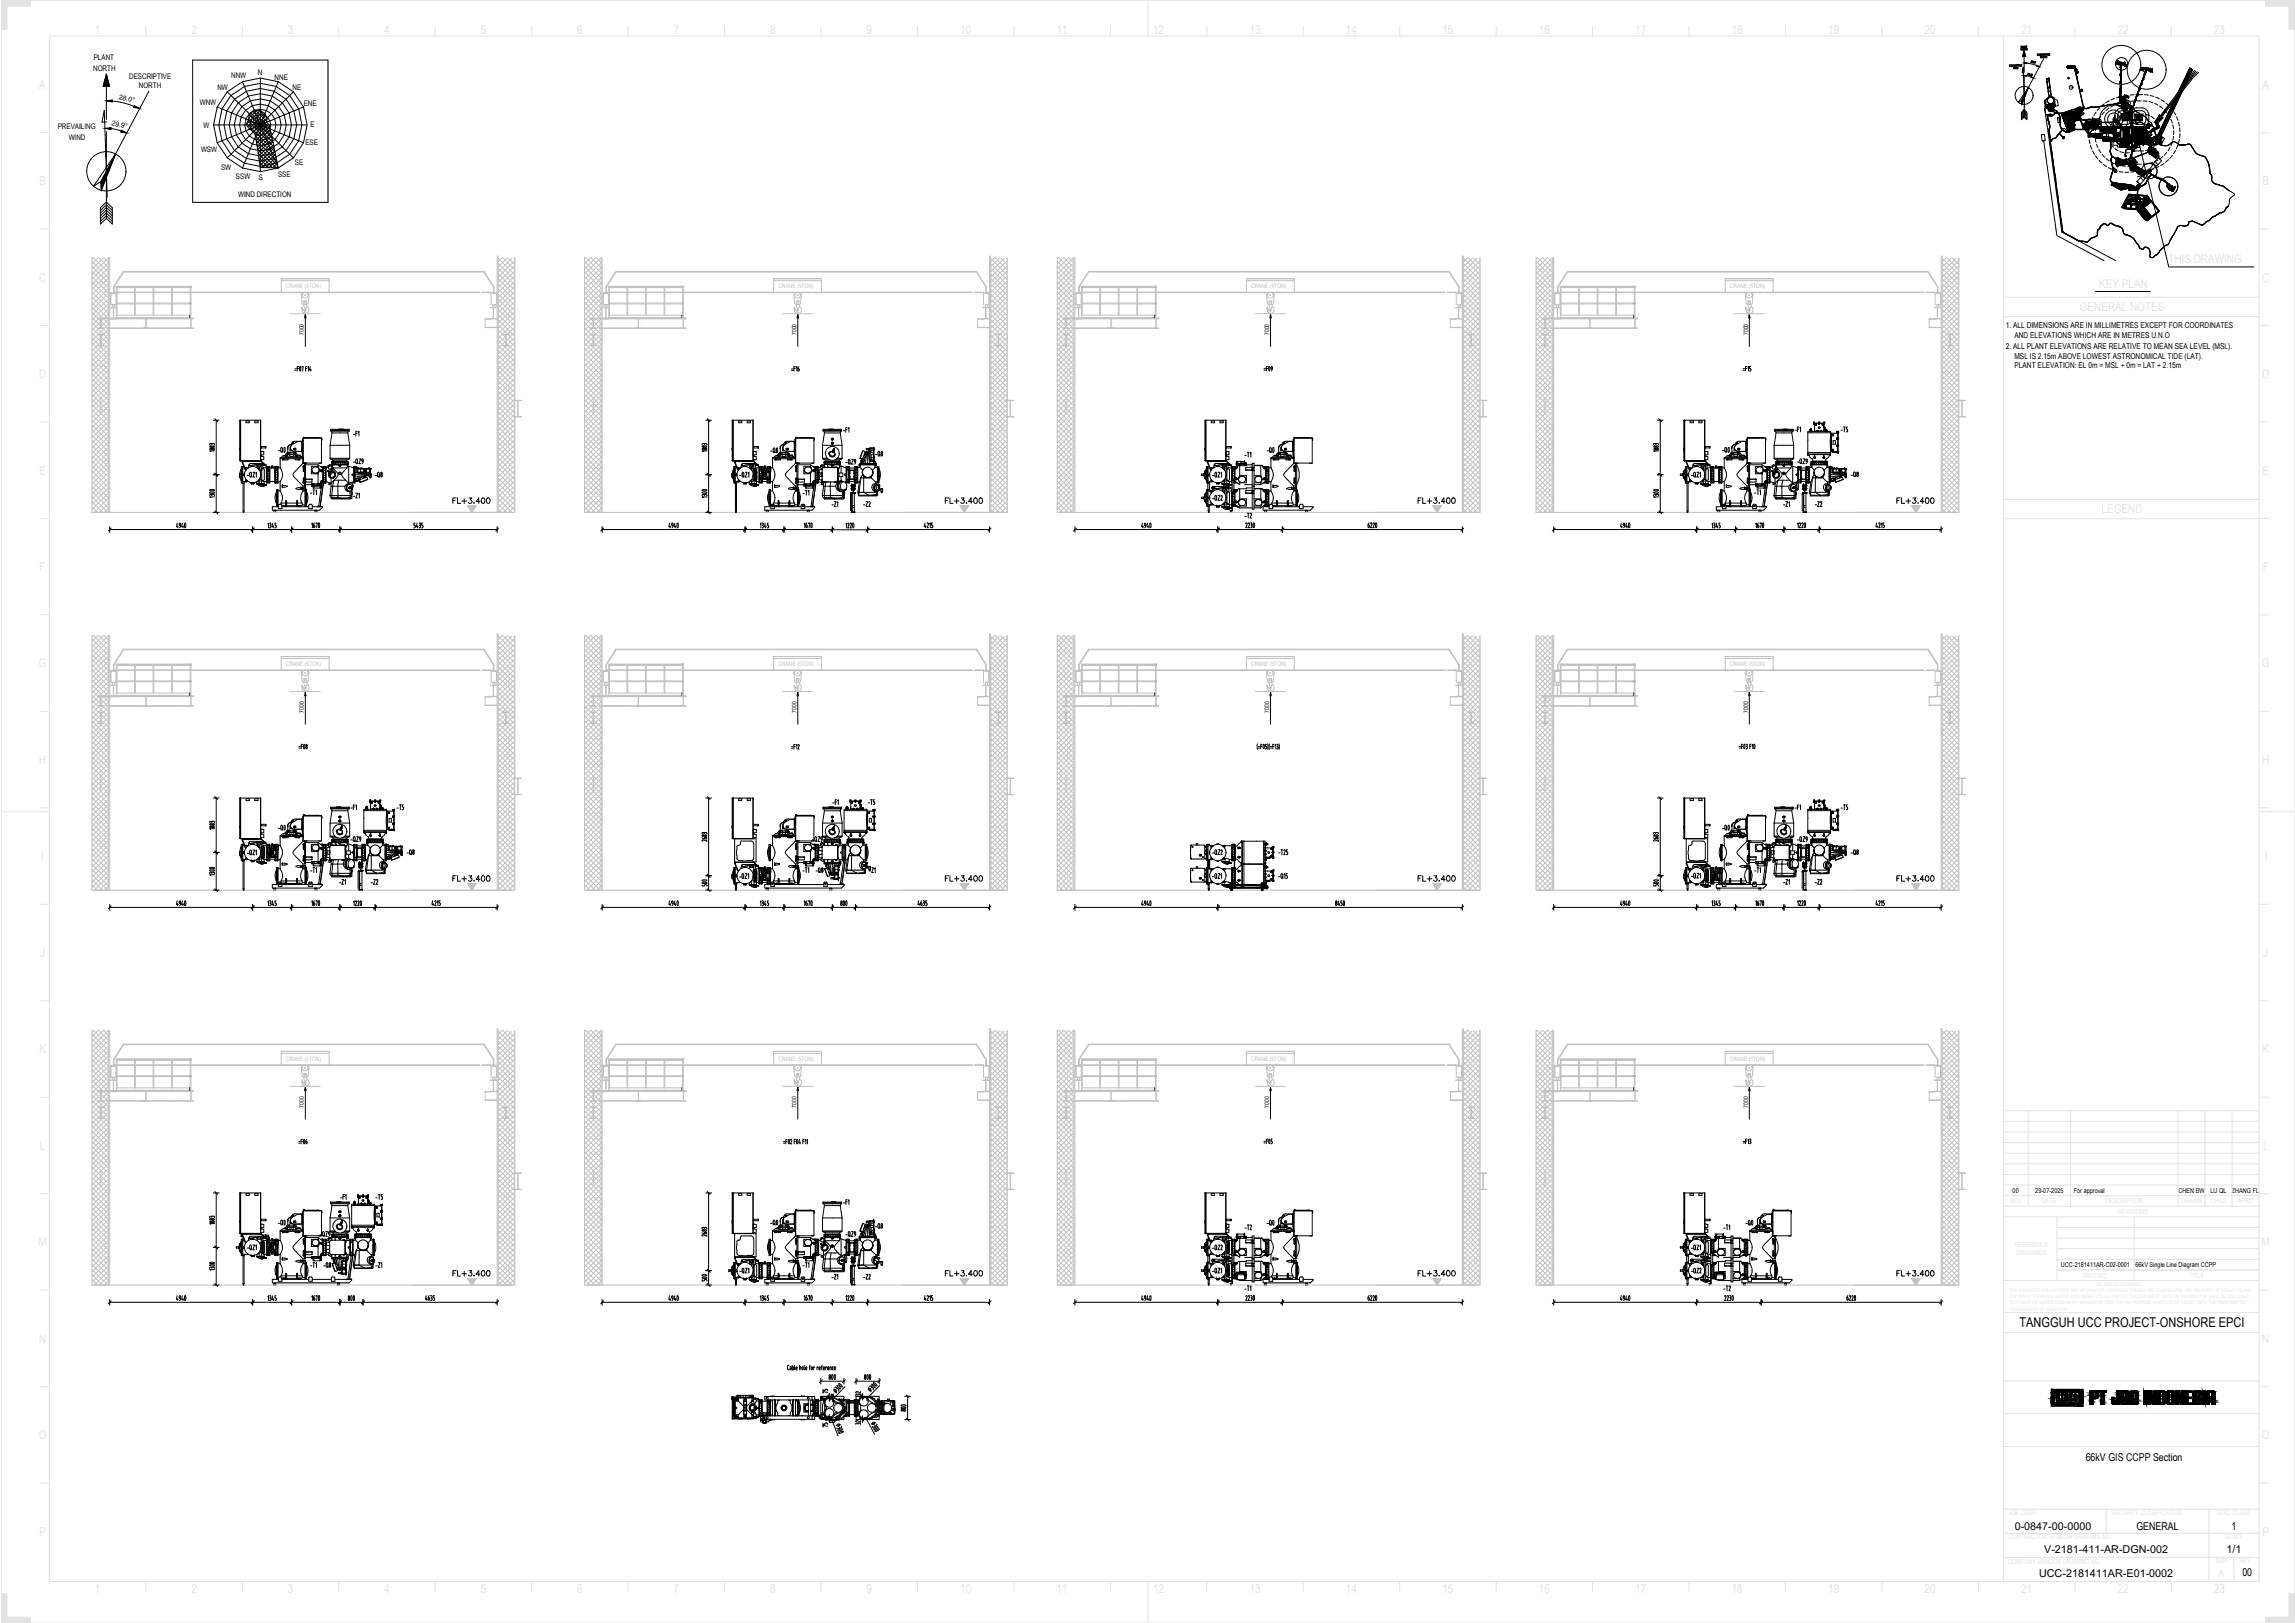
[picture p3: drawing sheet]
<svg xmlns="http://www.w3.org/2000/svg" width="420mm" height="297mm" viewBox="0 0 420 297" stroke-linecap="round" stroke-linejoin="round" font-family="sans-serif">
<defs><g id="words">
<text font-size="2.5" x="369.7" y="242.9">TANGGUH UCC PROJECT-ONSHORE EPCI</text>
<text font-size="2.2" fill="#e3e3e3" x="397" y="48.2">THIS DRAWING</text>
<g font-size="2">
<text x="381.8" y="267.4">66kV GIS CCPP Section</text>
<text x="368.9" y="279.9">0-0847-00-0000</text>
<text x="391.1" y="280">GENERAL</text>
<text x="408.5" y="280">1</text>
<text x="374.2" y="284.2">V-2181-411-AR-DGN-002</text>
<text x="407.6" y="284.3">1/1</text>
<text x="373.3" y="288.6">UCC-2181411AR-E01-0002</text>
<text x="410.5" y="288.5">00</text>
</g>
<g font-size="1.5">
<text x="367.2" y="60">1. ALL DIMENSIONS ARE IN MILLIMETRES EXCEPT FOR COORDINATES</text>
<text x="367.2" y="63.9">2. ALL PLANT ELEVATIONS ARE RELATIVE TO MEAN SEA LEVEL (MSL).</text>
<text x="368.8" y="61.8">AND ELEVATIONS WHICH ARE IN METRES U.N.O</text>
<text x="368.8" y="65.7">MSL IS 2.15m ABOVE LOWEST ASTRONOMICAL TIDE (LAT).</text>
<text x="368.8" y="67.4">PLANT ELEVATION: EL 0m = MSL + 0m = LAT + 2.15m</text>
</g>
<g font-size="1.4">
<text x="17.2" y="11">PLANT</text>
<text x="17" y="12.9">NORTH</text>
<text x="23.6" y="14.4">DESCRIPTIVE</text>
<text x="25.4" y="16.1">NORTH</text>
<text x="39.8" y="16.6">NW</text>
<text x="42.3" y="14.3">NNW</text>
<text x="47.2" y="13.7">N</text>
<text x="50.3" y="14.6">NNE</text>
<text x="53.6" y="16.4">NE</text>
<text x="10.6" y="23.7">PREVAILING</text>
<text x="36.6" y="19.2">WNW</text>
<text x="37.3" y="23.4">W</text>
<text x="55.6" y="19.5">ENE</text>
<text x="56.8" y="23.2">E</text>
<text x="12.6" y="25.7">WIND</text>
<text x="36.8" y="27.9">WSW</text>
<text x="55.9" y="26.6">ESE</text>
<text x="40.5" y="31">SW</text>
<text x="43.2" y="32.7">SSW</text>
<text x="47.4" y="32.9">S</text>
<text x="50.9" y="32.5">SSE</text>
<text x="54" y="30.2">SE</text>
<text x="43.6" y="36.1">WIND DIRECTION</text>
</g>
<g font-size="1.3">
<text x="20.3" y="22.9" transform="rotate(15 20.3 22.9)">29.9°</text>
<text x="21.7" y="18" transform="rotate(15 21.7 18)">28.0°</text>
</g>
<g font-size="1.2">
<text x="368.5" y="218.3">00</text>
<text x="372.6" y="218.3">29-07-2025</text>
<text x="379.7" y="218.3">For approval</text>
<text x="398.8" y="218.3">CHEN BW</text>
<text x="404.7" y="218.3">LU QL</text>
<text x="408.6" y="218.3">ZHANG FL</text>
<text x="377.3" y="231.9">UCC-2181411AR-C02-0001</text>
<text x="391" y="231.9">66kV Single Line Diagram CCPP</text>
</g>
<g font-size="1.1" fill="#c0c0c0">
<text x="52.3" y="52.8">CRANE (5TON)</text>
<text x="142.5" y="52.8">CRANE (5TON)</text>
<text x="52.3" y="121.9">CRANE (5TON)</text>
<text x="142.5" y="121.9">CRANE (5TON)</text>
<text x="52.3" y="194.2">CRANE (5TON)</text>
<text x="142.5" y="194.2">CRANE (5TON)</text>
</g>
<g font-size="1.1">
<text x="55.6" y="61.3" transform="rotate(-90 55.6 61.3)">7000</text>
<text x="145.8" y="61.3" transform="rotate(-90 145.8 61.3)">7000</text>
<text x="232.4" y="61.3" transform="rotate(-90 232.4 61.3)">7000</text>
<text x="320" y="61.3" transform="rotate(-90 320 61.3)">7000</text>
<text x="55.6" y="130.4" transform="rotate(-90 55.6 130.4)">7000</text>
<text x="145.8" y="130.4" transform="rotate(-90 145.8 130.4)">7000</text>
<text x="232.4" y="130.4" transform="rotate(-90 232.4 130.4)">7000</text>
<text x="320" y="130.4" transform="rotate(-90 320 130.4)">7000</text>
<text x="55.6" y="202.7" transform="rotate(-90 55.6 202.7)">7000</text>
<text x="145.8" y="202.7" transform="rotate(-90 145.8 202.7)">7000</text>
<text x="232.4" y="202.7" transform="rotate(-90 232.4 202.7)">7000</text>
<text x="320" y="202.7" transform="rotate(-90 320 202.7)">7000</text>
</g>
</g></defs>
<g fill="none" stroke="#000" stroke-width=".18">
<path d="M134.5 87v1.4h.1M134.6 85.4v1.4M134.6 85.4h-.1v1.4M134.6 86.9v1.5M134.6 85.6h.3M134.6 88.1h.3M134.8 85.4h-.2M134.9 88.1v.3h-.3M134.9 88.1h.2M134.9 86.7v.4M135.2 88.1h.1M135.4 88.1h.2"/>
<path d="M136.1 88.4l.1 .1M136.1 88.4h.1M136.2 88.5h.1M136.2 88.5h.4M136.2 85.4h.4M136.2 88.4h.1M136.2 88.4h.4M136.2 88.4v.1M136.6 88.4v.1M136.6 88.4h.1M136.6 88.5h.1M136.7 88.4l-.1 .1"/>
<path d="M137.6 88.1h.1M137.6 88.2v.3M137.9 87.2h.1M137.9 87.7l.1 .3M137.9 87.2v.5M137.9 87.7h.2M137.9 87.1v.1M137.9 86.9h.1M137.9 86v.9M137.9 86h.2M138 85.9l-.1 .1M138 84.9h.3v.1"/>
<path d="M138 84.9v1M138 84.9l-2.3 .4M138 88v.5M138 88h.3M138.1 86v1.7M138.1 87.7l.1 .3 .3-.1M138.1 88l.4 .1M138.3 85.2v.6M138.3 85.6h.6M138.3 85.8l-.3 .1M138.5 85.9l-.3-.1-.1 .2M138.5 88.1v.4h-1.3v-.3"/>
<path d="M138.5 88.1h.4M138.5 86.1v.3M138.5 86.5v.3M138.5 87v.3M138.5 87.4v.2M138.9 85.4v3h.2v-.2M139 85.4l.1 .2M139.1 86v1.7M44.3 156.1v1.4l.4 .1v-.3M44.4 154.5l.1 1.5M44.4 154.5h.1M44.4 157.5v.1"/>
<path d="M44.5 156.1l-.1 1.4M44.5 154.8h.2M44.5 157.3h.2M44.6 154.5h-.3v1.4M44.7 157.3h.2M44.8 155.9v.3M45 157.3h.1M45.2 157.3h.2M46 157.5v.1M46 157.5h.1M46 157.6h.5M46.1 157.6h.3"/>
<path d="M46.1 154.5h.3M46.1 157.5v.1M46.1 157.6h.1M46.4 157.6h.1M46.4 157.5v.1M46.5 157.6h-.5M46.5 157.5h.1M46.5 157.5v.1M47.4 157.2v.1M47.4 157.3v.4M47.7 156.3h.1M47.7 156.9l.2 .2"/>
<path d="M47.7 156.3v.6M47.7 156.9h.2M47.7 156.2v.1M47.8 156v-.8h.1v1.7M47.8 155v.2M47.8 154.1l.3-.1v.1M47.8 154.1v.9M47.8 154.1l-2.2 .3M47.9 157.1v.6M47.9 157.1h.3M47.9 156.9l.2 .2h.2M48 157.1l.4 .2"/>
<path d="M48.1 154.8h.7M48.1 154.4v.5M48.2 154.9l-.4 .1M48.3 155l-.2-.1-.2 .3M48.4 157.3h.4M48.4 157.3v.4h-1.4v-.4M48.4 155.3v.3M48.4 155.7v.2M48.4 156.1v.3M48.4 156.5v.3M48.8 154.5v3h.1v-.1M48.8 154.5l.1 .2"/>
<path d="M48.9 155.2v1.7M134.6 158.8v1.4M134.6 158.8h-.1v1.4M134.6 159h.3M134.8 158.7l-.2 .1M136.2 158.8h.4M136.2 158.8h.1M136.6 158.8h.1M137.9 159.4h.2M137.9 159.4v.9M138 159.2l-.1 .2M138 158.3v1l.3-.1"/>
<path d="M138 158.3l.3-.1v.2M138 158.3l-2.3 .4M138.1 159.4v1.7M138.3 159h.6M138.3 158.6v.6M138.5 159.2h-.3l-.1 .2M138.5 159.5v.3M138.5 159.9v.3M138.9 158.8v3h.2v-.2M139 158.8l.1 .1M139.1 159.4v1.7M149.7 154.7v-.2h.2v3h-.2v-.1"/>
<path d="M149.7 155.2v1.7M149.9 154.8h.4M149.9 157.3h.4M150.5 157l-.2 .5 .4 .2 .2-.3M150.9 154.7l-.2-.3-.4 .2 .2 .5M150.9 157.8v.2h3M151.1 154.1h-.2v.1M151.5 157.8h.8M151.5 154.2h.8M151.5 154.1h1.7M152.4 157.8h1.5v.2M153.3 157.3h.1"/>
<path d="M153.3 154.7h.1M153.3 154.7v.1M153.4 157.1l.2 .2M153.6 154.2v.2M153.6 157.6v.2M153.6 154.8l-.2 .2M153.6 157.6h.3v.4M153.6 154.4v.4M153.6 157.3v.3M153.6 154.8h.6M153.6 157.3h.6M153.7 154.1h.2"/>
<path d="M153.9 154.1v.1h-1.5M153.9 154.1v.3h-.3M154.2 156.1v1.4h.1v-.1M154.3 154.7v-.2h-.1v1.4M154.3 155.2v1.7M308.8 158.8h.1M308.8 158.8h-.1v1.4M308.8 159h.3M309 158.7h-.2v1.5M309.4 159h.1M310.5 158.8h.3M310.5 158.8h.1"/>
<path d="M310.8 158.8h.1M312.1 159.4h.2M312.1 159.4v.9M312.2 159.2l-.1 .2M312.2 158.3v1l.3-.1v-.6M312.2 158.3l.3-.1v.2M312.2 158.3l-2.3 .4M312.3 159.4v1.7M312.5 159h.6M312.7 159.2h-.3l-.1 .2M312.7 159.5v.3M312.7 159.9v.3"/>
<path d="M313.1 158.8v3h.2v-.2M313.2 158.8l.1 .1M313.3 159.4v1.7M134.5 160.4v1.4h.1M134.6 160.3v1.5M134.6 161.5h.3M134.9 161.5v.3h-.3M134.9 161.5h.7M134.9 160.1v.3M136.1 161.8h.1M136.1 161.7v.1M136.2 161.8h.4"/>
<path d="M136.2 161.8h.1M136.6 161.8h.1M136.6 161.8h-.4M136.7 161.8h-.1M136.7 161.7v.1M137.6 161.4l-.3 .1M137.6 161.2v.7M137.9 160.5h.1M137.9 161.1l.1 .3M137.9 161.1h.2M137.9 160.5v.6M137.9 160.3h.1"/>
<path d="M138 161.4h.3M138 161.4v.5M138.1 161.1l.1 .3 .3-.1M138.1 161.4l.4 .1M138.5 161.5v.4h-1.3v-.3M138.5 161.5h.4M138.5 160.4v.2M138.5 160.7v.3M308.7 160.4v1.4h.1M308.8 161.8h.1M308.8 161.5h.3M308.8 160.3v1.5h.3v-.3"/>
<path d="M309.1 160.1v.3M309.1 160.1h.1M309.1 160.4h.1M309.1 161.5h.2M309.4 161.5h.1M309.6 161.5h.2M310.3 161.8h.1M310.4 161.7l-.1 .1M310.4 161.8h.5M310.5 161.8h.3M310.5 161.8h.1M310.5 161.8h-.1"/>
<path d="M310.8 161.8h.1M310.9 161.8h-.5M310.9 161.8h.1M310.9 161.7v.1M311.8 161.4v.1M311.8 161.6v.3M312.1 160.5h.1M312.1 161.1l.2 .3M312.1 161.1h.2M312.1 160.5v.6M312.3 161.4v.5M312.3 161.4h.2"/>
<path d="M312.3 161.1l.1 .3 .3-.1M312.3 161.4l.4 .1M312.7 161.5v.4h-1.3v-.3M312.7 161.5h.4M312.7 160.4v.2M312.7 160.7v.3M44.3 227.6v.6M44.3 228.4v.6M44.4 226.8l.1 1.5M44.4 226.8l-.1 .1M44.4 229.8h.1M44.5 228.3l-.1 1.5"/>
<path d="M44.5 229.6h.2M44.6 226.8h-.2M44.7 227l-.2 .1M44.7 229.6v.2l-.4-.1M44.7 229.6h.7M44.8 228.1v.4M46 229.8v.1M46 229.8h.1M46 229.9h.5M46.1 226.8h.3M46.1 229.8h.3M46.1 229.8h.1"/>
<path d="M46.1 229.8v.1M46.4 229.8l.1 .1M46.4 229.8h.1M46.5 229.9h-.5M46.5 229.8h.1M46.5 229.8v.1M47.4 229.4l-.2 .1M47.4 229.2v.7M47.7 228.6h.1M47.7 229.1l.2 .3M47.7 228.6v.5M47.7 228.5v.1"/>
<path d="M47.8 228.3v-.8h.1v1.6h-.2M47.8 227.3v.1M47.8 226.3h.3v.1M47.8 226.3v1M47.8 226.3l-2.2 .4M47.9 229.4h.3M47.9 229.4v.5M47.9 229.1l.2 .3 .2-.1M48 229.4l.4 .2M48.1 227h.7M48.1 226.6v.6M48.2 227.2l-.4 .1"/>
<path d="M48.3 227.3l-.2-.1-.2 .2M48.4 229.6v.3h-1.4v-.3M48.4 229.6h.4M48.4 227.5v.3M48.4 227.9v.3M48.4 228.4v.3M48.4 228.8v.3M48.8 226.8v3h.1v-.2M48.8 226.8l.1 .2M48.9 227.4v1.8M59.6 226.8h.1v3h-.1zM59.7 229.6h.5"/>
<path d="M59.7 227h.5M60.3 229.3l-.1 .5 .4 .2 .1-.4M60.7 227l-.1-.3-.5 .2 .2 .4M60.9 226.4h-.2l.1 .1M61.3 230.1h.9M61.3 226.5h.9M61.4 226.4h1.7M62.3 230.1h1.4v.1M63.2 229.6h.1M63.2 227h.1M63.2 227v.1M63.2 229.5v.1"/>
<path d="M63.3 229.4l.2 .2M63.5 226.5v.2M63.5 229.9v.2M63.5 229.9h.2v.3h-3l.1-.1M63.5 229.6h.5M63.5 227h.5M63.5 227l-.2 .2M63.5 226.7v.3M63.5 229.6v.3M63.6 226.4h.1v.3h-.2M63.7 226.4v.1h-1.4M63.7 226.4h.1"/>
<path d="M63.7 230.2h.1M64 228.4v1.4h.2v-.2M64.2 227v-.2h-.2v1.4M64.2 227.4v1.8M221 227.6v.6M221 228.4v.6M221 231.1l.5-.1v.3M221 231.8v.6M221 232.6v.6M221 234h.1M221.1 226.8l.1 1.5M221.1 231.1l.1 1.4"/>
<path d="M221.1 226.8l-.1 .1M221.1 229.8h.1M221.1 231v.1M221.2 228.3l-.1 1.5M221.2 229.6h.3M221.2 232.6l-.1 1.4M221.2 231.3h.3M221.2 233.8h.3M221.3 226.8h-.2M221.4 227l-.2 .1M221.5 229.6v.2l-.5-.1M221.5 229.6h.1"/>
<path d="M221.5 233.8v.3l-.4-.1M221.5 233.8h.1M221.5 231.3h.1M221.5 228.1v.4M221.5 232.4v.3M221.7 229.6h.1M221.7 233.8h.1M221.7 231.3h.1M221.9 229.6h.3M221.9 233.8h.3M221.9 231.3h.1M222.7 229.8v.1"/>
<path d="M222.7 229.8h.1M222.7 234v.1M222.7 234h.1M222.7 229.9h.5M222.7 234.1h.5M222.8 226.8h.3M222.8 229.8h.3M222.8 229.8h.1M222.8 231v.1M222.8 234v.1M222.8 231h.3M222.8 234.1h.3"/>
<path d="M222.8 229.8v.1M222.8 234.1h.1M223.1 229.8v.1M223.1 234.1h.1M223.1 229.8h.1M223.1 231v.1M223.1 234v.1M223.2 229.9h-.5M223.2 234.1h-.5M223.2 229.8h.1M223.2 229.8v.1M223.2 234h.1"/>
<path d="M223.2 234v.1M224.1 229.5v.1M224.1 229.6v.3M224.1 233.7v.1M224.1 233.9v.3M224.4 229.1l.2 .3M224.4 232.8h.1M224.4 233.4l.2 .2M224.4 228.6v.5M224.4 232.8v.6M224.4 233.4h.2M224.4 228.5v.1"/>
<path d="M224.5 228.3h.1M224.5 232.5h.1M224.5 228.3v-.8h.1v1.6h-.2M224.5 231.7v.8M224.5 231.7h.1M224.5 227.3v.1M224.5 231.5v.2M224.5 226.3h.3v.1M224.5 230.6l.3-.1v.1M224.5 226.3v1M224.5 230.6v.9M224.5 226.3l-2.2 .4"/>
<path d="M224.5 230.6l-2.5 .4v.3M224.6 229.4h.3M224.6 229.4v.5M224.6 233.6v.6M224.6 233.6h.3M224.6 229.1l.2 .3 .2-.1M224.6 233.4l.2 .2h.2M224.6 231.7v1.7M224.7 229.4l.4 .2M224.7 233.6l.4 .2M224.8 226.6v.6M224.8 230.9v.5"/>
<path d="M224.8 227h.7M224.8 231.3h.7M224.9 227.2l-.4 .1M224.9 231.4l-.4 .1M225 227.3l-.2-.1-.2 .2M225 231.5h-.2l-.2 .2M225.1 229.6v.3h-1.4v-.3M225.1 229.6h.4M225.1 233.8v.4h-1.4v-.4M225.1 233.8h.4M225.1 227.5v.3M225.1 227.9v.3"/>
<path d="M225.1 228.4v.3M225.1 228.8v.3M225.1 231.8v.3M225.1 232.2v.2M225.1 232.6v.3M225.1 233v.3M225.5 226.8v3h.1M225.5 226.8l.1 2.6M225.6 231.1h-.1l.1 2.9M225.6 231.7v1.7"/>
<circle cx="152.4" cy="154.4" r=".17"/>
<circle cx="152.4" cy="157.7" r=".17"/>
<circle cx="154" cy="156" r=".16"/>
<circle cx="62.2" cy="229.9" r=".17"/>
<circle cx="62.2" cy="226.7" r=".17"/>
<circle cx="63.9" cy="228.3" r=".16"/>
</g>
<!-- layer: GisBushing -->
<g fill="none" stroke="#000" stroke-width=".18">
<path d="M48.9 85.6v-.2h.4v.2M48.9 88.2v.2h.4v-.2M48.9 86v1.7M49.3 86v1.7M50.4 85.6v-.2h.4v.2M50.4 88.2v.2h.4v-.2M50.4 86v1.7M50.8 86v1.7M59.2 87.9v-2.5h.4v3l-.4-.1M60.9 84.6h-.2v.3h.2M61.4 84.6h1.7M61.4 84.9h1.7"/>
<path d="M63.6 84.6h.1v.3h-.1M139.1 85.6v-.2h.3v.2M139.1 86v1.7M139.1 88.2v.2h.3v-.2M139.4 86v.5M139.4 87v.1M140.6 85.6v-.2h.3v.2M140.6 86v.4M140.6 87.3v.4M140.6 88.2v.2h.3v-.2M140.9 86.5v1.2M149.4 85.6v-.2h.3v.2"/>
<path d="M149.4 86v1.7M149.7 86v1.7M149.7 88.2v.2l-.3-.1M151.1 84.6h-.2v.3h.2M151.5 84.6h1.7M151.5 84.9h1.7M153.7 84.6h.2v.3h-.2M155 85.6v-.2h.4v.2M155 88.2v.2h.4v-.2M155 86v1.7M155.4 86v1.7M156.5 85.6v-.2h.4v.2"/>
<path d="M156.5 88.2v.2h.4v-.2M156.5 86v1.7M156.9 86v1.7M225.6 85.6v-.2h.4v.2M225.6 86v1.7M225.6 90.3v1.7M225.9 89.6l.1 .2M226 86v1.7M226 88.2l-.1 .2M226 90.3v1.7M226 92.4v.2h-.4M231.8 85.6v-.2h.4v.2"/>
<path d="M231.8 88.2v.2h.4v-.2M231.8 89.8v-.2h.4v.2M231.8 92.4v.2h.4v-.2M231.8 86v1.7M231.8 90.3v1.7M232.2 86v1.7M232.2 90.3v1.7M313.3 85.6v-.2h.3v.2M313.3 86v1.7M313.3 88.2v.2h.3v-.2M313.6 86v1.7M314.8 85.6v-.2h.4v.2"/>
<path d="M314.8 86v1.7M314.8 88.2v.2h.4v-.2M315.2 86v1.7M323.6 85.6v-.2h.3v.2M323.6 86v1.7M323.9 86v1.7M323.9 88.2v.2l-.3-.1M325.3 84.6h-.2v.3h.2M325.7 84.6h1.7M325.7 84.9h1.7M327.9 84.6h.2v.3h-.2M329.2 85.6v-.2h.4v.2"/>
<path d="M329.2 88.2v.2h.4v-.2M329.2 86v1.7M329.6 86v1.7M330.8 85.6v-.2h.3v.2M330.8 88.2v.2h.3v-.2M330.8 86v1.7M331.1 86v1.7M331.7 84.6h-.1v.3h.1M332.2 84.6h1.7M332.2 84.9h1.7M334.4 84.6h.1v.3h-.1M48.9 157.4v.1h.4v-.1"/>
<path d="M48.9 154.7v-.2h.4v.2M48.9 155.2v1.7M49.3 155.2v.5M49.3 156.2v.1M50.4 157.4v.1h.4v-.1M50.4 154.7v-.2h.4v.2M50.4 155.2v.4M50.4 156.5v.4M50.8 155.6v1.3M59.2 154.7v-.2h.4v.2M59.2 155.2v1.7M59.6 157.4v.1h-.4"/>
<path d="M59.6 155.2v1.7M60.9 153.7h-.2v.4h.2M61.4 153.7h1.7M61.4 154.1h1.7M63.6 153.7h.1v.4h-.1M64.9 157.4v.1h.3v-.1M64.9 154.7v-.2h.3v.2M64.9 155.2v1.7M65.2 155.2v1.7M66.4 157.4v.1h.4v-.1M66.4 154.7v-.2h.4v.2M66.4 155.2v1.7"/>
<path d="M66.8 155.2v1.7M67.4 153.7h-.2v.4h.2M67.8 153.7h1.7M67.8 154.1h1.7M70 153.7h.2v.4h-.2M139.1 158.9v-.1h.3v.1M139.1 159.4v1.7M139.4 159.4v.5M140.6 158.9v-.1h.3v.1M140.6 159.4v.4M140.9 159.9v1.2M149.4 157.4v.1h.3v-.1"/>
<path d="M149.4 154.7v-.2h.3v.2M149.4 155.2v1.7M149.7 155.2v1.7M151.1 153.7h-.2v.4h.2M151.5 153.7h1.7M151.5 154.1h1.7M153.7 153.7h.2v.4h-.2M154.3 157.4v.1h.3M154.3 154.7v-.2h.4v.2M154.3 155.2v1.7M154.7 155.2v1.7M155.3 153.7h-.2v.4h.2"/>
<path d="M155.8 153.7h1.7M155.8 154.1h1.7M157.9 153.7h.2v.4h-.2M225.6 158.9v-.1h.4v.1M225.6 157.4v.1h.4v-.1M225.6 154.7v-.2h.4v.2M225.6 155.2v1.7M225.6 159.4v1.7M226 155.2v1.7M226 159.4v1.7M313.3 158.9v-.1h.3v.1M313.3 159.4v1.7"/>
<path d="M313.6 159.4v.5M314.8 158.9v-.1h.4v.1M314.8 159.4v.4M315.2 159.9v1.2M323.6 154.7v-.2h.3v.2M323.6 155.2v1.7M323.9 157.4v.1h-.3M323.9 155.2v1.7M325.3 153.7h-.2v.4h.2M325.7 153.7h1.7M325.7 154.1h1.7M327.9 153.7h.2v.4h-.2"/>
<path d="M329.2 157.4v.1h.4v-.1M329.2 154.7v-.2h.4v.2M329.2 155.2v1.7M329.6 155.2v1.7M330.8 154.7v-.2h.3v.2M330.8 157.4v.1h.3v-.1M330.8 155.2v1.7M331.1 155.2v1.7M331.7 153.7h-.1v.4h.1M332.2 153.7h1.7M332.2 154.1h1.7M334.4 153.7h.1v.4h-.1"/>
<path d="M139.1 161.6v.2h.3v-.2M139.4 160.4v.1M140.6 161.6v.2h.3v-.2M140.6 160.7v.4M225.6 161.6v.2h.4v-.2M313.3 161.6v.2h.3v-.2M313.6 160.4v.1M314.8 161.6v.2h.4v-.2M314.8 160.7v.4M48.9 229.6v.2h.4v-.2M48.9 227v-.2h.4v.2M48.9 227.4v1.8"/>
<path d="M49.3 227.4v.6M49.3 228.5h.1M50.4 229.6v.2h.4v-.2M50.4 227v-.2h.4v.2M50.4 227.4v.5M50.4 228.7v.5M50.8 227.9v1.3M59.2 226.8h.4v3h-.4zM60.9 226h-.2v.4h.2M61.4 226h1.7M61.4 226.4h1.7M63.6 226h.1v.4h-.1"/>
<path d="M64.2 229.6v.2h.3M64.2 227v-.2h.3v.2M64.2 227.4v1.8M64.5 227.4v1.8M65.1 226h-.1v.4h.1M65.6 226h1.7M65.6 226.4h1.7M67.8 226h.2v.4h-.2M139.1 231.2v-.1h.3v.1M139.1 231.7v1.7M139.1 233.9v.1h.3v-.1M139.4 231.7v1.7"/>
<path d="M140.6 231.2v-.1h.3v.1M140.6 233.9v.1h.3v-.1M140.6 231.7v1.7M140.9 231.7v1.7M149.4 227v-.2h.3v.2M149.4 227.4v1.8M149.7 229.6v.2h-.3M149.7 227.4v1.8M151.1 226h-.2v.4h.2M151.5 226h1.7M151.5 226.4h1.7M153.7 226h.2v.4h-.2"/>
<path d="M155 229.6v.2h.4v-.2M155 227v-.2h.4v.2M155 227.4v1.8M155.4 227.4v1.8M156.5 227v-.2h.4v.2M156.5 229.6v.2h.4v-.2M156.5 227.4v1.8M156.9 227.4v1.8M225.6 229.4v-2.6h.4l-.1 3M225.6 231.7v1.7M225.9 231.1l.1 .1M226 233.9v.1h-.4"/>
<path d="M226 231.7v1.7M231.8 231.2v-.1h.4v.1M231.8 233.9v.1h.4v-.1M231.8 229.6v.2h.4v-.2M231.8 227v-.2h.4v.2M231.8 227.4v1.8M231.8 231.7v1.7M232.2 227.4v1.8M232.2 231.7v1.7M313.3 227v-.2h.3v.2M313.3 227.4v1.8M313.3 231.7v1.7"/>
<path d="M313.6 231.1v.1M313.6 227.4v1.8M313.6 229.6v.2M313.6 231.7v1.7M313.6 233.9v.1h-.3M319.5 231.2v-.1h.3v.1M319.5 233.9v.1h.3v-.1M319.5 229.6v.2h.3v-.2M319.5 227v-.2h.3v.2M319.5 227.4v1.8M319.5 231.7v1.7M319.8 227.4v1.8"/>
<path d="M319.8 231.7v1.7M135.1 255.4h-.2v.3h.2M135.6 255.7h1.7M135.6 255.4h1.7M137.7 255.4h.2v.3h-.2M139.1 256.4v-.2h.3v.2M139.1 256.8v1.7M139.1 259v.2h.3v-.2M139.4 256.8v1.7M140.6 256.2v.2M140.6 256.8v1.7M140.6 259v.1"/>
<path d="M140.9 256.2v.2M140.9 256.8v1.7M140.9 259v.1M149.4 256.2h.3v.2M149.4 256.8v1.7M149.7 256.8v1.7M149.7 259v.2h-.3M155 256.4v-.2h.4v.2M155 259v.2h.4v-.2M155 256.8v1.7M155.4 256.8v1.7M156.5 256.4v-.2h.4v.2"/>
<path d="M156.5 259v.2h.4v-.2M156.5 256.8v1.7M156.9 256.8v1.7"/>
<circle cx="46.2" cy="86.9" r="1.5"/>
<circle cx="136.4" cy="86.9" r="1.5"/>
<circle cx="223" cy="91.1" r="1.5"/>
<circle cx="223" cy="86.9" r="1.5"/>
<circle cx="310.6" cy="86.9" r="1.5"/>
<circle cx="46.2" cy="156" r="1.5"/>
<circle cx="223" cy="156" r="1.5"/>
<circle cx="136.4" cy="160.3" r="1.5"/>
<circle cx="223" cy="160.3" r="1.5"/>
<circle cx="310.6" cy="160.3" r="1.5"/>
<circle cx="46.2" cy="228.3" r="1.5"/>
<circle cx="136.4" cy="232.5" r="1.5"/>
<circle cx="223" cy="232.5" r="1.5"/>
<circle cx="223" cy="228.3" r="1.5"/>
<circle cx="310.6" cy="232.5" r="1.5"/>
<circle cx="310.6" cy="228.3" r="1.5"/>
</g>
<!-- layer: GIS_S_BuF -->
<g fill="none" stroke="#000" stroke-width=".18">
<path d="M48.9 85.4h.4M48.9 86.2h.4M48.9 86.7h.4M48.9 87.1h.4M48.9 87.5h.4M48.9 88.3h.4M50.4 85.4h.4M50.4 86.9h.4M50.4 87.3h.4M50.4 87.7h.4M50.4 88.3h.4M50.4 88.4h.4"/>
<path d="M50.4 85.5h.4M50.4 86h.4M50.4 86.4h.4M59.2 85.4h.4M59.2 88.3h.4M59.2 88.4h.4M59.2 87.4h.4M59.2 87h.4M59.2 86.6h.4M59.2 86.1h.4M59.2 85.5h.4M59.2 88.1h.4"/>
<path d="M59.2 87.8h.4M59.2 85.8h.4M60.7 84.6v.3M60.9 84.6v.3M61.5 84.6v.3M61.9 84.6v.3M62.3 84.6v.3M62.8 84.6v.3M63.7 84.6v.3M139.1 85.4h.3M139.1 86.2h.3M139.1 86.7h.3"/>
<path d="M139.1 87.1h.2M139.1 87.5h.3M139.1 88.3h.3M139.4 87.1h.1M140.6 85.4h.3M140.6 86.2h.2M140.6 87.5h.3M140.6 88.3h.3M140.9 86.7h.1M140.9 87.1h.1M149.4 85.4h.3M149.4 88.3h.3"/>
<path d="M149.4 88.4h.3M149.4 87.4h.3M149.4 87h.3M149.4 86.6h.3M149.4 86.1h.3M149.4 85.5h.3M150.9 84.6v.3M151 84.6v.3M151.8 84.6v.3M152.3 84.6v.3M152.7 84.6v.3M153.1 84.6v.3"/>
<path d="M153.7 84.6v.3M153.9 84.6v.3M156.5 85.4h.4M156.5 88.3h.4M156.5 88.4h.4M156.5 87.4h.4M156.5 87h.4M156.5 86.6h.4M156.5 86.1h.4M156.5 85.5h.4M225.6 85.4h.4M225.6 86.2h.4"/>
<path d="M225.6 86.7h.4M225.6 87.1h.4M225.6 87.5h.4M225.6 90.5h.4M225.6 90.9h.4M225.6 91.3h.4M225.6 91.8h.4M225.6 92.6h.4M225.9 88.3h.1M225.9 89.7h.1M231.8 85.4h.4M231.8 86.2h.4"/>
<path d="M231.8 86.7h.4M231.8 87.1h.4M231.8 87.5h.4M231.8 88.3h.4M231.8 89.7h.4M231.8 90.5h.4M231.8 90.9h.4M231.8 91.3h.4M231.8 91.8h.4M231.8 92.6h.4M313.3 85.4h.3M313.3 86.2h.3"/>
<path d="M313.3 86.7h.3M313.3 87.1h.3M313.3 87.5h.3M313.3 88.3h.3M314.8 85.4h.4M314.8 86.9h.4M314.8 87.3h.4M314.8 87.7h.4M314.8 88.3h.4M314.8 88.4h.4M314.8 85.5h.4M314.8 86h.4"/>
<path d="M314.8 86.4h.4M323.6 85.4h.3M323.6 88.3h.3M323.6 88.4h.3M323.6 87.4h.3M323.6 87h.3M323.6 86.6h.3M323.6 86.1h.3M323.6 85.5h.3M325.1 84.6v.3M325.2 84.6v.3M325.9 84.6v.3"/>
<path d="M326.3 84.6v.3M326.7 84.6v.3M327.1 84.6v.3M328 84.6v.3M328.1 84.6v.3M330.8 85.4h.3M330.8 88.3h.3M330.8 88.4h.3M330.8 87.4h.3M330.8 87h.3M330.8 86.6h.3M330.8 86.1h.3"/>
<path d="M330.8 85.5h.3M331.6 84.6v.3M332.5 84.6v.3M332.9 84.6v.3M333.4 84.6v.3M333.8 84.6v.3M334.4 84.6v.3M334.5 84.6v.3M48.9 154.6h.4M48.9 155.4h.4M48.9 155.8h.3M48.9 156.3h.2"/>
<path d="M48.9 156.7h.3M48.9 157.5h.4M49.2 156.3h.1M50.4 154.6h.4M50.4 155.4h.2M50.4 156.7h.4M50.4 157.5h.4M50.7 155.8h.1M50.7 156.3h.1M59.2 157.5h.4M59.2 156.6h.4M59.2 156.1h.4"/>
<path d="M59.2 155.7h.4M59.2 155.3h.4M59.2 154.7h.4M59.2 154.6h.4M60.7 153.7v.4M60.8 153.7v.4M61.7 153.7v.4M62.1 153.7v.4M62.6 153.7v.4M63 153.7v.4M63.6 153.7v.4M63.7 153.7v.4"/>
<path d="M66.4 157.5h.4M66.4 156.6h.4M66.4 156.1h.4M66.4 155.7h.4M66.4 155.3h.4M66.4 154.7h.4M66.4 154.6h.4M67.2 153.7v.4M67.3 153.7v.4M68.1 153.7v.4M68.6 153.7v.4M69 153.7v.4"/>
<path d="M69.4 153.7v.4M70 153.7v.4M70.2 153.7v.4M139.1 158.8h.3M139.1 159.6h.3M140.6 158.8h.3M140.6 159.6h.2M149.4 157.5h.3M149.4 156.6h.3M149.4 156.1h.3M149.4 155.7h.3M149.4 155.3h.3"/>
<path d="M149.4 154.7h.3M149.4 154.6h.3M150.9 153.7v.4M151 153.7v.4M151.8 153.7v.4M152.3 153.7v.4M152.7 153.7v.4M153.1 153.7v.4M153.7 153.7v.4M153.9 153.7v.4M155.1 153.7v.4M155.2 153.7v.4"/>
<path d="M156.1 153.7v.4M156.5 153.7v.4M157 153.7v.4M157.4 153.7v.4M158 153.7v.4M158.1 153.7v.4M225.6 157.5h.4M225.6 154.5h.4M225.6 157.4h.4M225.6 156.8h.4M225.6 156.4h.4M225.6 155.9h.4"/>
<path d="M225.6 155.5h.4M225.6 154.6h.4M225.6 158.8h.4M225.6 159.7h.4M313.3 158.8h.3M313.3 159.6h.3M314.8 158.8h.4M314.8 159.6h.2M323.6 157.5h.3M323.6 156.6h.3M323.6 156.1h.3M323.6 155.7h.3"/>
<path d="M323.6 155.3h.3M323.6 154.7h.3M323.6 154.6h.3M325.1 153.7v.4M325.2 153.7v.4M326.1 153.7v.4M326.5 153.7v.4M326.9 153.7v.4M327.3 153.7v.4M327.9 153.7v.4M328.1 153.7v.4M330.8 157.5h.3"/>
<path d="M330.8 156.6h.3M330.8 156.1h.3M330.8 155.7h.3M330.8 155.3h.3M330.8 154.7h.3M330.8 154.6h.3M331.6 153.7v.4M332.5 153.7v.4M332.9 153.7v.4M333.4 153.7v.4M333.8 153.7v.4M334.4 153.7v.4"/>
<path d="M334.5 153.7v.4M139.1 160h.3M139.1 160.5h.2M139.1 160.9h.3M139.1 161.7h.3M139.4 160.5h.1M140.6 160.9h.3M140.6 161.7h.3M140.9 160h.1M140.9 160.5h.1M225.6 161.8h.4M225.6 161.6h.4"/>
<path d="M225.6 161h.4M225.6 160.6h.4M225.6 160.2h.4M313.3 160h.3M313.3 160.5h.2M313.3 160.9h.3M313.3 161.7h.3M313.6 160.5h.1M314.8 160.9h.4M314.8 161.7h.4M315.1 160h.1M315.1 160.5h.1"/>
<path d="M48.9 226.9h.4M48.9 227.7h.4M48.9 228.1h.3M48.9 228.5h.2M48.9 228.9h.3M48.9 229.8h.4M49.2 228.5h.1M50.4 226.9h.4M50.4 227.7h.2M50.4 228.9h.4M50.4 229.8h.4M50.7 228.1h.1"/>
<path d="M50.7 228.5h.1M59.2 229.8h.4M59.2 229.7h.4M59.2 228.9h.4M59.2 228.4h.4M59.2 228h.4M59.2 227.6h.4M59.2 227h.4M59.2 226.8h.4M59.2 229.5h.4M59.2 229.2h.4M59.2 227.2h.4"/>
<path d="M60.7 226v.4M60.8 226v.4M61.7 226v.4M62.1 226v.4M62.6 226v.4M63 226v.4M63.6 226v.4M63.7 226v.4M65 226v.4M65.9 226v.4M66.4 226v.4M66.8 226v.4"/>
<path d="M67.2 226v.4M67.8 226v.4M67.9 226v.4M139.1 231.1h.3M139.1 231.9h.3M139.1 232.3h.3M139.1 232.8h.3M139.1 233.2h.3M139.1 234h.3M140.6 234h.3M140.6 232.5h.3M140.6 233h.3"/>
<path d="M140.6 233.4h.3M140.6 233.9h.3M140.6 231.1h.3M140.6 231.7h.3M140.6 232.1h.3M149.4 229.8h.3M149.4 229.7h.3M149.4 228.9h.3M149.4 228.4h.3M149.4 228h.3M149.4 227.6h.3M149.4 227h.3"/>
<path d="M149.4 226.8h.3M150.9 226v.4M151 226v.4M151.6 226v.4M152.1 226v.4M152.5 226v.4M152.9 226v.4M153.8 226v.4M153.9 226v.4M156.5 229.8h.4M156.5 229.7h.4M156.5 228.9h.4"/>
<path d="M156.5 228.4h.4M156.5 228h.4M156.5 227.6h.4M156.5 227h.4M156.5 226.8h.4M225.6 231.9h.4M225.6 232.3h.4M225.6 232.8h.4M225.6 233.2h.4M225.6 234h.4M225.6 226.9h.4M225.6 227h.4"/>
<path d="M225.6 227.3h.4M225.6 227.7h.4M225.6 228.1h.4M225.6 228.5h.4M225.6 228.9h.4M225.6 229.3h.4M225.9 231.1h.1M225.9 229.6h.1M225.9 229.8h.1M231.8 231.1h.4M231.8 231.9h.4M231.8 232.3h.4"/>
<path d="M231.8 232.8h.4M231.8 233.2h.4M231.8 234h.4M231.8 226.9h.4M231.8 227.7h.4M231.8 228.1h.4M231.8 228.5h.4M231.8 228.9h.4M231.8 229.8h.4M313.3 231.9h.3M313.3 232.3h.3M313.3 232.8h.3"/>
<path d="M313.3 233.2h.3M313.3 234h.3M313.3 226.9h.3M313.3 227.7h.3M313.3 228.1h.3M313.3 228.5h.3M313.3 228.9h.3M313.6 231.1h.1M313.6 229.8h.1M319.5 231.1h.3M319.5 231.9h.3M319.5 232.3h.3"/>
<path d="M319.5 232.8h.3M319.5 233.2h.3M319.5 234h.3M319.5 226.9h.3M319.5 227.7h.3M319.5 228.1h.3M319.5 228.5h.3M319.5 228.9h.3M319.5 229.8h.3M134.9 255.4v.3M135.1 255.4v.3M135.7 255.4v.3"/>
<path d="M136.1 255.4v.3M136.5 255.4v.3M136.9 255.4v.3M137.8 255.4v.3M137.9 255.4v.3M139.1 259.2h.3M139.1 256.2h.3M139.1 256.3h.3M139.1 256.9h.3M139.1 257.3h.3M139.1 257.8h.3M139.1 258.2h.3"/>
<path d="M139.1 259.1h.3M140.6 256.3h.3M140.6 257.1h.3M140.6 257.6h.3M140.6 258h.3M140.6 258.4h.3M140.6 259h.3M149.4 257.7h.3M149.4 257.2h.3M149.4 256.8h.3M149.4 256.3h.3M149.4 256.2h.3"/>
<path d="M149.4 259.2h.3M149.4 259.1h.3M149.4 258.5h.3M149.4 258.1h.3M156.5 257.7h.4M156.5 257.2h.4M156.5 256.8h.4M156.5 256.3h.4M156.5 256.2h.4M156.5 259.2h.4M156.5 259.1h.4M156.5 258.5h.4"/>
<path d="M156.5 258.1h.4"/>
</g>
<g fill="none" stroke="#000" stroke-width=".18">
<path d="M62.1 78.6h.3M62.5 78.6h.3M151.8 78.6h.3M152.2 78.6h.3M326.4 78.6h.3M326.9 78.6h.3M46.1 85.4h.3M46.1 88.4h.3M51.7 88.8v.4M58.7 86.1l.1 .1 .2-.1M58.7 88.3l.1-.1 .2 .1M58.7 86.1h.1"/>
<path d="M58.7 85.4h.3M58.7 88.3h.3l-.3 .1zM59 85.4v.1M59 86.1h.1M64.4 90.4h.1M64.4 90.1h.1M64.4 89.7h.1M64.4 89.4h.1M64.5 89.4v.3M64.5 90.1v.3M136.2 85.4h.4M136.2 88.4h.4"/>
<path d="M139.8 87.7h.4zM141.8 88.8v.4M148.8 86.1l.2 .1 .2-.1M148.8 88.3l.2-.1 .2 .1M148.8 86.1h.1M148.8 85.4h.4M148.9 88.3h.3l-.3 .1zM149.2 85.4v.1M149.2 86.1h.1M152.2 80.3l.2 .2 .1-.2M152.2 80.3h.1M152.5 80.3h.1"/>
<path d="M154.6 90.1v.3M157.3 85v.3M158.7 82.9l.1 .1 .2-.1M158.7 82.8h.3M158.7 82.8l.3 .1-.2 .1zM160.4 85v.3M222.8 85.4h.3M222.8 88.4h.3M222.8 89.6h.3M222.8 92.6h.3M226.2 87.7l.1-.2 .2 .2M226.2 88.3l.3 .1"/>
<path d="M226.2 89.7h.3M226.2 92.6h.3M226.2 85.4l.1 .2 .2-.2M226.2 91.9l.1-.1 .2 .1M226.2 92.6h.1M226.2 87.7h.1M226.2 88.3h.1M226.2 89.7h.1M226.2 85.4h.3l-.3 .1zM226.2 89.6l.3 .1h-.3zM226.5 87.7h.1M226.5 89.7h.1"/>
<path d="M231.3 87.7l.1-.2 .2 .2M231.3 89.7h.3M231.3 85.4l.1 .2 .2-.2M231.3 91.9l.1-.1 .2 .1M231.3 87.7h.1M231.3 89.7h.1M231.3 85.4h.3l-.3 .1zM231.3 89.6l.3 .1h-.3zM231.6 92.6h.1M231.6 87.7h.1M231.6 88.3h.1M231.6 89.7h.1"/>
<path d="M231.6 88.3l-.3 .1M231.6 92.6h-.3M233.1 88.8v.4M310.5 85.4h.3M310.5 88.4h.3M316.1 88.8v.4M323 86.1l.2 .1 .2-.1M323 88.3l.2-.1 .2 .1M323 86.1h.1M323.1 85.4h.3M323.1 88.3h.3l-.3 .1zM323.4 85.4v.1"/>
<path d="M323.4 86.1h.1M328.8 90.1v.3M331.5 85v.3M334.6 85v.3M334.9 88.7v.1M334.9 89.7h.1M46.1 154.5h.3M46.1 157.6h.3M49.7 156.8l.3 .1zM51.7 158v.3M58.7 157.4h.3M58.7 155.2l.1 .2 .2-.2"/>
<path d="M58.7 157.4v.1M58.7 154.6h.3M58.7 157.4l.3 .1h-.3zM59 154.6h.1M59 157.4v.1M61.6 147.7h.4M62.1 149.5l.1 .1 .2-.1M62.1 147.7h.3M62.1 149.5h.1M62.4 149.5h.1M64.4 159.6h.1M64.4 159.3h.1"/>
<path d="M64.5 159.3v.3M67.2 154.1v.3M70.2 154.1v.3M70.5 157.8l.1 .2M70.6 158.9h-.1M136.2 158.8h.4M141.8 158v.3M148.8 157.4h.4M148.8 155.2l.2 .2 .2-.2M148.8 157.4v.1M148.8 154.6h.4M148.9 157.4l.3 .1h-.3z"/>
<path d="M149.2 154.6h.1M149.2 157.4v.1M151.8 147.7h.3M152.2 149.5l.2 .1 .1-.1M152.2 147.7h.3M152.2 149.5h.1M152.5 149.5h.1M153.9 154.1v.3M153.9 157.6v.3M155.1 154.1v.3M158.1 154.1v.3M221.4 155.9v.3"/>
<path d="M222.8 158.8h.3M222.8 154.5h.3M222.8 157.6h.3M310.5 158.8h.3M316.1 158v.3M323 157.4h.4M323 155.2l.2 .2 .2-.2M323 157.4v.1M323.1 154.6h.3M323.1 157.4l.3 .1h-.3zM323.4 154.6h.1M323.4 157.4v.1"/>
<path d="M326 147.7h.3M326.4 149.5l.2 .1 .1-.1M326.4 147.7h.3M326.4 149.5h.1M326.7 149.5h.1M328.8 159.3v.3M331.5 154.1v.3M334.6 154.1v.3M334.9 157.8v.2M334.9 158.9h.1M136.2 161.8h.4M139.8 161.1h.4z"/>
<path d="M221.4 160.1v.3M222.8 161.8h.3M310.5 161.8h.3M314 161.1h.4zM61.6 220h.4M62.1 220h.3M152.2 220h.3M152.7 220h.3M46.1 226.8h.3M46.1 229.8h.3M51.7 230.3v.3M58.7 227.5l.1 .1 .2-.1"/>
<path d="M58.7 226.8l.3 .1M58.7 229.7h.3l-.3 .1zM59 226.9h.1M59 229.7h.1M59 229.7l-.2-.1-.1 .1M62.1 221.8l.1 .1 .2-.1M62.1 221.8h.1M62.4 221.8h.1M63.7 226.4v.3M63.7 229.9v.3M64.9 226.4v.3M68 226.4v.3"/>
<path d="M68.3 230.1v.2M68.3 231.1v.1M136.2 231h.4M136.2 234.1h.4M141.8 230.3v.3M148.8 227.5l.2 .1 .2-.1M148.8 226.8l.4 .1M148.9 229.7h.3l-.3 .1zM149.2 229.7l-.2-.1-.2 .1M149.2 226.9h.1M149.2 229.7h.1M154.6 231.5v.4"/>
<path d="M157.3 226.4v.3M158.7 224.3l.1 .1 .2-.1M158.7 224.2h.3M158.7 224.3h.1M158.7 224.2l.3 .1-.2 .1zM159 224.3h.1M160.4 226.4v.3M222.8 231h.3M222.8 234.1h.3M222.8 226.8h.3M222.8 229.8h.3M226.2 229.7l.3 .1"/>
<path d="M226.2 234h.1M226.2 229.1l.1-.2 .2 .2M226.2 229.7h.1M226.2 233.4l.1-.2-.1 .2 .1 .1M226.2 231.1l.1 .1 .2-.1M226.2 226.8l.3 .1h-.3zM226.2 231l.3 .1-.3 .1zM226.5 226.9h.1M226.5 226.9h-.3M231.3 229.1l.1-.2 .2 .2M231.3 233.4l.1-.2 .2 .2M231.3 231.1l.1 .1 .2-.1"/>
<path d="M231.3 226.8l.3 .1h-.3zM231.3 231l.3 .1-.3 .1zM231.6 229.7h.1M231.6 234h.1M231.6 226.9h.1M231.6 226.9h-.3M231.6 229.7l-.3 .1M231.6 234h-.3M233.1 230.3v.3M310.5 226.8h.3M310.5 229.8h.3M310.5 231h.3"/>
<path d="M310.5 234.1h.3M313.8 229.7l.3 .1M313.8 234h.2M313.8 229.1l.2-.2 .2 .2M313.8 229.7h.1M313.8 233.4l.2-.2-.2 .2 .2 .1M313.8 231.1l.2 .1 .2-.1M313.8 234h.1M313.9 226.8l.3 .1h-.3zM313.9 231l.3 .1-.3 .1zM314.2 226.9h.1M314.2 226.9h-.4"/>
<path d="M318.9 229.1l.2-.2 .2 .2M318.9 233.4l.2-.2 .2 .2M318.9 231.1l.2 .1 .2-.1M319 226.8l.3 .1h-.3zM319 231l.3 .1-.3 .1zM319.3 229.7h.1M319.3 234h.1M319.3 226.9h.1M319.3 226.9h-.4M319.3 229.7l-.4 .1M319.3 234h-.4M320.8 230.3v.3"/>
<path d="M140 259.6h.1M140 259.6a.16 .16 0 0 0-.2 .2 .16 .16 0 0 0 .2 .1 .16 .16 0 0 0 .2-.1M141.8 259.1h.1M141.8 256.3h.1M148.9 256.7l.2 .1v.1l-.2 .1 .3-.1M149.2 256.8v.1M154.6 257.5v.3M160.7 257.5v.3M139.8 260.5h.4"/>
<circle cx="58.8" cy="86.1" r=".15"/>
<circle cx="62.2" cy="85.2" r=".16"/>
<circle cx="140" cy="87.1" r=".16"/>
<circle cx="140" cy="86.7" r=".16"/>
<circle cx="149" cy="86.1" r=".15"/>
<circle cx="152.4" cy="85.2" r=".16"/>
<circle cx="152.4" cy="80.3" r=".16"/>
<circle cx="226.4" cy="87.7" r=".15"/>
<circle cx="226.4" cy="92" r=".15"/>
<circle cx="231.4" cy="87.7" r=".15"/>
<circle cx="231.4" cy="92" r=".15"/>
<circle cx="323.2" cy="86.1" r=".15"/>
<circle cx="326.6" cy="85.2" r=".16"/>
<circle cx="49.8" cy="155.8" r=".16"/>
<circle cx="49.8" cy="156.2" r=".16"/>
<circle cx="58.8" cy="155.2" r=".15"/>
<circle cx="62.2" cy="154.3" r=".16"/>
<circle cx="62.2" cy="149.5" r=".16"/>
<circle cx="149" cy="155.2" r=".15"/>
<circle cx="152.4" cy="157.7" r=".16"/>
<circle cx="152.4" cy="154.4" r=".16"/>
<circle cx="152.4" cy="149.5" r=".16"/>
<circle cx="323.2" cy="155.2" r=".15"/>
<circle cx="326.6" cy="149.5" r=".16"/>
<circle cx="140" cy="160.5" r=".16"/>
<circle cx="140" cy="160.1" r=".16"/>
<circle cx="314.2" cy="160.5" r=".16"/>
<circle cx="314.2" cy="160.1" r=".16"/>
<circle cx="49.8" cy="228.1" r=".16"/>
<circle cx="49.8" cy="228.5" r=".16"/>
<circle cx="58.8" cy="227.5" r=".15"/>
<circle cx="62.2" cy="226.7" r=".16"/>
<circle cx="62.2" cy="229.9" r=".16"/>
<circle cx="62.2" cy="221.8" r=".16"/>
<circle cx="149" cy="227.5" r=".15"/>
<circle cx="152.4" cy="226.6" r=".16"/>
<circle cx="226.4" cy="229.1" r=".15"/>
<circle cx="231.4" cy="229.1" r=".15"/>
<circle cx="231.4" cy="233.4" r=".15"/>
<circle cx="314" cy="229.1" r=".15"/>
<circle cx="319.1" cy="229.1" r=".15"/>
<circle cx="319.1" cy="233.4" r=".15"/>
<circle cx="136.4" cy="256" r=".16"/>
<circle cx="136.4" cy="259.3" r=".16"/>
</g>
<g fill="none" stroke="#000" stroke-width=".18">
<path d="M45.1 85.6h-.2l.1 .4M45.1 85.6l.2 .1M45.3 88.1h.1l-.4-.4-.1 .5 .4-.1M45.4 85.7l-.4 .3M45.4 85.7h-.1M47.1 85.7l.4 .3M47.4 85.6l-.3 .1M47.4 85.6h.2l-.1 .4M47.5 87.7l.1 .5-.5-.1zM48.9 85.7h.4M48.9 85.9h.4M48.9 85.6h.4v.4h-.4z"/>
<path d="M48.9 87.7h.4v.5h-.4zM48.9 87.8h.4M48.9 88.1h.4M50.4 85.7h.4M50.4 85.9h.4M50.4 85.6h.4v.4h-.4zM50.4 87.7h.4v.5h-.4zM50.4 87.8h.4M50.4 88.1h.4M60.9 84.6h.5v.3h-.5zM61.1 84.6v.3M61.3 84.6v.3"/>
<path d="M63.1 84.6h.5v.3h-.5zM63.2 84.6v.3M63.4 84.6v.3M135.1 85.7l.1 .3M135.2 87.7l.3 .4-.3 .1-.1-.1M135.2 87.7l-.1 .4M135.2 85.6l-.1 .1M135.2 85.6l.3 .1M135.5 85.7l-.3 .3M137.3 85.7l.3 .3M137.6 85.6h.1l-.1 .4M137.6 85.6l-.4 .1"/>
<path d="M137.6 87.7l.1 .5-.4-.1zM139.1 85.6h.3v.4h-.3zM139.1 85.7h.3M139.1 85.9h.3M139.1 88.1h.3M139.4 87.7h-.3v.5h.3v-.4h-.3M140.6 86h.2M140.6 87.7h.3v.5h-.3zM140.6 85.7h.3M140.6 87.8h.3M140.6 88.1h.3M140.9 85.8v-.2h-.3v.2"/>
<path d="M149.4 85.6h.3v.4h-.3zM149.4 87.9v-.2h.3v.5h-.3M149.4 85.7h.3M149.4 85.9h.3M149.4 87.8h.3M149.4 88.1h.3M151.1 84.6h.4v.3h-.4zM151.2 84.6v.3M151.4 84.6v.3M153.2 84.6h.5v.3h-.5zM153.3 84.6v.3M153.6 84.6v.3"/>
<path d="M155 85.6h.4v.4h-.4zM155 87.7h.4v.5h-.4zM155 85.7h.4M155 85.9h.4M155 87.8h.4M155 88.1h.4M156.5 85.6h.4v.4h-.4zM156.5 87.7h.4v.5h-.4zM156.5 85.7h.4M156.5 85.9h.4M156.5 87.8h.4M156.5 88.1h.4"/>
<path d="M221.6 92.3l.1 .1 .4-.1M221.7 90.3l.4-.4-.4-.1v.5M221.7 92l.4 .3M221.7 87.7v.5l.4-.1-.4-.4M221.7 92l-.1 .3M221.8 85.6h-.2l.1 .4M221.8 85.6l.3 .1M222.1 85.7l-.4 .3M223.8 89.9l.4-.1v.5zM223.8 85.7l.4 .3M224.1 85.6h.2l-.1 .4M224.1 85.6l-.3 .1"/>
<path d="M224.2 87.7v.5l-.4-.1zM224.3 92.3l-.1-.3-.4 .3M224.3 92.3l-.1 .1-.4-.1M225.6 85.6h.4v.4h-.4zM225.6 88v-.3h.4l-.1 .5M225.6 92.2v-.2h.4v.4h-.4M225.6 85.7h.4M225.6 85.9h.4M225.6 87.8h.4M225.6 90.2h.4M225.6 92.1h.4M225.6 92.3h.4"/>
<path d="M225.9 89.8l.1 .5h-.4v-.3M225.9 88.1h.1M225.9 90h.1M231.8 85.7h.4M231.8 85.9h.4M231.8 87.7h.4v.5h-.4zM231.8 87.8h.4M231.8 88.1h.4M231.8 92h.4v.4h-.4zM231.8 90h.4M231.8 90.2h.4M231.8 92.1h.4"/>
<path d="M231.8 92.3h.4M231.9 86h-.1v-.4h.4v.4h-.1M231.9 90.3h-.1v-.5h.4v.5h-.1M309.4 85.6h-.1l.1 .4M309.4 85.6l.3 .1M309.6 88.1h.2l-.4-.4-.1 .5 .4-.1M309.8 85.7l-.4 .3M309.8 85.7h-.2M311.5 85.7l.3 .3M311.8 85.6h.1l-.1 .4M311.8 85.6l-.3 .1M311.8 87.7l.1 .5-.4-.1z"/>
<path d="M313.3 85.6h.3v.4h-.3zM313.3 87.7h.3v.5h-.3zM313.3 85.7h.3M313.3 85.9h.3M313.3 87.8h.3M313.3 88.1h.3M314.8 85.6h.4v.4h-.4zM314.8 87.7h.4v.5h-.4zM314.8 85.7h.4M314.8 85.9h.4M314.8 87.8h.4M314.8 88.1h.4"/>
<path d="M323.6 85.6h.3v.4h-.3zM323.6 87.9v-.2h.3v.5h-.3M323.6 85.7h.3M323.6 85.9h.3M323.6 87.8h.3M323.6 88.1h.3M325.3 84.6h.4v.3h-.4zM325.4 84.6v.3M325.6 84.6v.3M327.4 84.6h.5v.3h-.5zM327.6 84.6v.3M327.8 84.6v.3"/>
<path d="M329.2 85.6h.4v.4h-.4zM329.2 87.7h.4v.5h-.4zM329.2 85.7h.4M329.2 85.9h.4M329.2 87.8h.4M329.2 88.1h.4M330.8 85.6h.3v.4h-.3zM330.8 87.7h.3v.5h-.3zM330.8 85.7h.3M330.8 85.9h.3M330.8 87.8h.3M330.8 88.1h.3"/>
<path d="M331.7 84.6h.5v.3h-.5zM331.9 84.6v.3M332.1 84.6v.3M333.9 84.6h.5v.3h-.5zM334 84.6v.3M334.2 84.6v.3M45.3 157.2l.1 .1-.4-.4-.1 .4 .4-.1M45.3 154.8l-.4-.1 .1 .5 .4-.4h-.1M47.1 154.8l.5-.1-.1 .5zM47.2 157.2l-.1 .1 .4-.4 .1 .4-.4-.1M48.9 157.2h.4M48.9 154.9h.4"/>
<path d="M48.9 155.1h.4M48.9 154.7h.4v.5h-.4zM49.3 156.9h-.4v.5h.4v-.4h-.4M50.4 157.2h.4M50.4 157h.4M50.4 156.9h.4v.5h-.4zM50.4 154.9h.4M50.4 155.2h.2M50.8 154.9v-.2h-.4v.3M59.2 157.2h.4M59.2 157h.4M59.2 157.1v-.2h.4v.5h-.4"/>
<path d="M59.2 154.9h.4M59.2 155.1h.4M59.2 154.7h.4v.5h-.4zM60.9 153.7h.5v.4h-.5zM61.1 153.7v.4M61.3 153.7v.4M63.1 153.7h.5v.4h-.5zM63.2 153.7v.4M63.4 153.7v.4M64.9 157.2h.3M64.9 157h.3M64.9 156.9h.3v.5h-.3z"/>
<path d="M64.9 154.9h.3M64.9 155.1h.3M64.9 154.7h.3v.5h-.3zM66.4 157.2h.4M66.4 157h.4M66.4 156.9h.4v.5h-.4zM66.4 154.9h.4M66.4 155.1h.4M66.4 154.7h.4v.5h-.4zM67.4 153.7h.4v.4h-.4zM67.5 153.7v.4M67.7 153.7v.4"/>
<path d="M69.5 153.7h.5v.4h-.5zM69.6 153.7v.4M69.9 153.7v.4M139.1 159.1h.3M139.1 159.3h.3M139.1 158.9h.3v.5h-.3zM140.6 159.1h.3M140.6 159.4h.2M140.6 159.4h.1M140.9 159.2v-.3h-.3v.3M149.4 157.2h.3M149.4 157h.3"/>
<path d="M149.4 156.9h.3v.5h-.3zM149.4 154.9h.3M149.4 155.1h.3M149.4 154.7h.3v.5h-.3zM151.1 153.7h.4v.4h-.4zM151.2 153.7v.4M151.4 153.7v.4M153.2 153.7h.5v.4h-.5zM153.3 153.7v.4M153.6 153.7v.4M154.3 157.2h.4M154.3 157h.4"/>
<path d="M154.3 154.9h.4M154.3 155.1h.4M154.3 154.7h.4v.5h-.4zM154.7 157.1v-.2h-.4v.5h.4M155.3 153.7h.5v.4h-.5zM155.4 153.7v.4M155.7 153.7v.4M157.5 153.7h.4v.4h-.4zM157.6 153.7v.4M157.8 153.7v.4M221.7 155.2l.4-.4-.4-.1v.5M221.7 156.9l.4 .4-.1-.1"/>
<path d="M221.7 156.9v.4l.3-.1M221.7 159.3v-.3h.4l-.4 .4M221.7 159.3v.1M223.8 154.8l.4-.1v.5zM223.9 157.2l-.1 .1 .4-.4v.4l-.3-.1M224.2 159.3v.1l-.4-.4h.4v.3M225.6 159.1h.4M225.6 159.3h.4M225.6 158.9h.4v.5h-.4zM225.6 157.2h.4M225.6 157h.4M225.6 156.9h.4v.5h-.4z"/>
<path d="M225.6 154.9h.4M225.6 155.1h.4M225.6 154.7h.4v.5h-.4zM309.6 159.1l.2-.1-.4 .4v-.1M309.7 159.1l-.4-.1 .1 .3M311.8 159.3v.1l-.3-.4h.4l-.1 .3M313.3 158.9h.3v.5h-.3v-.2M313.3 159.1h.3M313.3 159.3h.3M314.8 159.1h.4M314.8 159.4h.2M314.8 159.4h.1"/>
<path d="M315.2 159.2v-.3h-.4v.3M323.6 157.2h.3M323.6 157h.3M323.6 157.1v-.2h.3v.5h-.3M323.6 154.9h.3M323.6 155.1h.3M323.6 154.7h.3v.5h-.3zM325.3 153.7h.4v.4h-.4zM325.4 153.7v.4M325.6 153.7v.4M327.4 153.7h.5v.4h-.5zM327.6 153.7v.4"/>
<path d="M327.8 153.7v.4M329.2 157.2h.4M329.2 157h.4M329.2 156.9h.4v.5h-.4zM329.2 154.9h.4M329.2 155.1h.4M329.2 154.7h.4v.5h-.4zM330.8 154.7h.3v.5h-.3zM330.8 156.9h.3v.5h-.3zM330.8 157.2h.3M330.8 157h.3M330.8 154.9h.3"/>
<path d="M330.8 155.1h.3M331.7 153.7h.5v.4h-.5zM331.9 153.7v.4M332.1 153.7v.4M333.9 153.7h.5v.4h-.5zM334 153.7v.4M334.2 153.7v.4M139.1 161.2h.3M139.1 161.4h.3M139.4 161.1h-.3v.5h.3v-.4M140.6 161.1h.3v.5h-.3zM140.6 161.2h.3"/>
<path d="M140.6 161.4h.3M221.7 161.1v.5l.4-.1-.4-.4M224.2 161.1v.5l-.4-.1zM225.6 161.1h.4v.5h-.4zM225.6 161.2h.4M225.6 161.4h.4M309.6 161.5h.2l-.4-.4-.1 .5 .4-.1M311.8 161.1l.1 .5-.4-.1zM313.3 161.2h.3M313.3 161.4h.3M313.6 161.1h-.3v.5h.3v-.4M314.8 161.1h.4v.5h-.4z"/>
<path d="M314.8 161.2h.4M314.8 161.4h.4M48.9 229.5h.4M48.9 227.1h.4M48.9 227.3h.4M48.9 227h.4v.4h-.4zM49.3 229.2h-.4v.4h.4v-.3h-.4M50.4 227.4h.1M50.4 229.5h.4M50.4 229.3h.4M50.4 229.2h.4v.4h-.4zM50.4 227.1h.4"/>
<path d="M50.4 227.4h.2M50.8 227.2v-.2h-.4v.2M60.9 226h.5v.4h-.5zM61.1 226v.4M61.3 226v.4M63.1 226h.5v.4h-.5zM63.2 226v.4M63.4 226v.4M64.2 229.5h.3M64.2 229.3h.3M64.2 227.1h.3M64.2 227.3h.3"/>
<path d="M64.2 227h.3v.4h-.3zM64.5 229.3v-.1h-.3v.4h.3M65.1 226h.5v.4h-.5zM65.3 226v.4M65.5 226v.4M67.3 226h.5v.4h-.5zM67.4 226v.4M67.6 226v.4M135.1 233.7l.1 .2 .3-.1M135.1 231.4l.1-.2 .3 .1-.3 .4M135.1 231.4l.1 .3M135.2 233.4l.3 .4"/>
<path d="M135.2 233.4l-.1 .3M137.2 231.3l.5-.1-.1 .5zM137.2 233.8h.5l-.1-.4-.3 .4M139.1 231.2h.3v.5h-.3v-.3M139.1 233.4h.3v.5h-.3zM139.1 231.4h.3M139.1 231.6h.3M139.1 233.5h.3M139.1 233.7h.3M140.6 231.4h.3M140.6 231.6h.3M140.6 231.2h.3v.5h-.3z"/>
<path d="M140.6 233.4h.3v.5h-.3zM140.6 233.5h.3M140.6 233.7h.3M149.4 229.5h.3M149.4 229.3h.3M149.4 229.3v-.1h.3v.4h-.3M149.4 227.1h.3M149.4 227.3h.3M149.4 227h.3v.4h-.3zM151.1 226h.4v.4h-.4zM151.2 226v.4M151.4 226v.4"/>
<path d="M153.2 226h.5v.4h-.5zM153.3 226v.4M153.6 226v.4M155 229.5h.4M155 229.3h.4M155 229.2h.4v.4h-.4zM155 227.1h.4M155 227.3h.4M155 227h.4v.4h-.4zM156.5 227h.4v.4h-.4zM156.5 229.2h.4v.4h-.4zM156.5 229.5h.4"/>
<path d="M156.5 229.3h.4M156.5 227.1h.4M156.5 227.3h.4M221.7 227.4l.4-.3-.4-.1v.4M221.7 231.7l.4-.4-.4-.1v.5M221.7 229.2l.4 .3h-.1M221.7 233.4l.4 .4M221.7 229.2v.4l.3-.1M221.7 233.4v.4h.4M223.8 227.1l.4-.1v.4zM223.8 231.3l.4-.1v.5zM223.8 233.8h.4v-.4l-.4 .4"/>
<path d="M223.9 229.5h-.1l.4-.3v.4l-.3-.1M225.6 231.6h.4M225.6 233.6v-.2h.4v.5h-.4M225.6 233.5h.4M225.6 233.7h.4M225.9 231.4h.1M225.9 231.2l.1 .5h-.4v-.2M231.8 231.4h.4M231.8 231.6h.4M231.8 233.4h.4v.5h-.4zM231.8 233.5h.4M231.8 233.7h.4"/>
<path d="M231.8 229.5h.4M231.8 229.3h.4M231.8 229.2h.4v.4h-.4zM231.8 227.1h.4M231.8 227.3h.4M231.9 231.7h-.1v-.5h.4v.5h-.1M231.9 227.4h-.1v-.4h.4v.4h-.1M309.6 229.5h.2l-.4-.3-.1 .4 .4-.1M309.6 233.8h.2M309.7 227.1l-.4-.1 .1 .4 .4-.3h-.2M309.7 231.3l-.4-.1 .1 .5 .4-.4h-.2M309.7 233.8h-.4l.1-.4 .4 .4"/>
<path d="M311.5 227.1l.4-.1-.1 .4zM311.5 231.3l.4-.1-.1 .5zM311.5 233.8h.4l-.1-.4-.3 .4M311.6 229.5h-.1l.3-.3 .1 .4-.3-.1M313.3 227h.3v.4h-.3zM313.3 229.4v-.2h.3v.4M313.3 233.6v-.2h.3v.5h-.3M313.3 231.6h.3M313.3 233.5h.3M313.3 233.7h.3M313.3 229.3h.3M313.3 227.1h.3"/>
<path d="M313.3 227.3h.3M313.6 231.2v.5h-.3v-.2M313.6 231.4h.1M313.6 229.5h.1M319.5 231.4h.3M319.5 231.6h.3M319.5 233.4h.3v.5h-.3zM319.5 233.5h.3M319.5 233.7h.3M319.5 229.5h.3M319.5 229.3h.3M319.5 229.2h.3v.4h-.3z"/>
<path d="M319.5 227.1h.3M319.5 227.3h.3M319.6 231.7h-.1v-.5h.3v.5h-.1M319.6 227.4h-.1v-.4h.3v.4h-.1M135.1 255.4h.5v.3h-.5zM135.2 255.4v.3M135.4 255.4v.3M137.3 255.4h.4v.3h-.4zM137.4 255.4v.3M137.6 255.4v.3M139.1 256.4h.3v.4h-.3zM139.1 258.5h.3v.5h-.3z"/>
<path d="M139.1 256.5h.3M139.1 256.7h.3M139.1 258.6h.3M139.1 258.9h.3M140.6 256.4h.3v.4h-.3zM140.6 258.5h.3v.5h-.3zM140.6 256.5h.3M140.6 256.7h.3M140.6 258.6h.3M140.6 258.9h.3M149.4 258.6h.1M149.4 256.4h.3v.4h-.3v-.1h.3"/>
<path d="M149.4 258.6v-.1h.3v.5h-.3M149.4 256.5h.3M149.4 258.6h.3M149.4 258.9h.3M155 256.4h.4v.4h-.4zM155 258.6l.4-.1v.5h-.4v-.4h.4M155 256.5h.4M155 256.7h.4M155 258.9h.4M156.5 256.4h.4v.4h-.4zM156.5 258.5h.4v.5h-.4zM156.5 256.5h.4"/>
<path d="M156.5 256.7h.4M156.5 258.6h.4M156.5 258.9h.4"/>
<circle cx="45" cy="85.7" r=".06"/>
<circle cx="45" cy="88.1" r=".06"/>
<circle cx="47.5" cy="85.7" r=".06"/>
<circle cx="47.5" cy="88.1" r=".06"/>
<circle cx="135.2" cy="85.7" r=".06"/>
<circle cx="135.2" cy="88.1" r=".06"/>
<circle cx="137.6" cy="88.1" r=".06"/>
<circle cx="137.6" cy="85.7" r=".06"/>
<circle cx="221.7" cy="88.1" r=".06"/>
<circle cx="221.7" cy="85.7" r=".06"/>
<circle cx="221.7" cy="92.3" r=".06"/>
<circle cx="221.7" cy="89.9" r=".06"/>
<circle cx="224.2" cy="85.7" r=".06"/>
<circle cx="224.2" cy="88.1" r=".06"/>
<circle cx="224.2" cy="89.9" r=".06"/>
<circle cx="224.2" cy="92.3" r=".06"/>
<circle cx="309.4" cy="85.7" r=".06"/>
<circle cx="309.4" cy="88.1" r=".06"/>
<circle cx="311.8" cy="85.7" r=".06"/>
<circle cx="311.8" cy="88.1" r=".06"/>
<circle cx="45" cy="154.8" r=".06"/>
<circle cx="45" cy="157.2" r=".06"/>
<circle cx="47.5" cy="157.2" r=".06"/>
<circle cx="47.5" cy="154.8" r=".06"/>
<circle cx="221.7" cy="159" r=".06"/>
<circle cx="221.7" cy="157.2" r=".06"/>
<circle cx="221.7" cy="154.8" r=".06"/>
<circle cx="224.2" cy="154.8" r=".06"/>
<circle cx="224.2" cy="157.2" r=".06"/>
<circle cx="224.2" cy="159" r=".06"/>
<circle cx="309.4" cy="159" r=".06"/>
<circle cx="311.8" cy="159" r=".06"/>
<circle cx="221.7" cy="161.5" r=".06"/>
<circle cx="224.2" cy="161.5" r=".06"/>
<circle cx="309.4" cy="161.5" r=".06"/>
<circle cx="311.8" cy="161.5" r=".06"/>
<circle cx="135.2" cy="231.3" r=".06"/>
<circle cx="135.2" cy="233.8" r=".06"/>
<circle cx="137.6" cy="231.3" r=".06"/>
<circle cx="137.6" cy="233.8" r=".06"/>
<circle cx="221.7" cy="227.1" r=".06"/>
<circle cx="221.7" cy="229.5" r=".06"/>
<circle cx="221.7" cy="233.8" r=".06"/>
<circle cx="221.7" cy="231.3" r=".06"/>
<circle cx="224.2" cy="231.3" r=".06"/>
<circle cx="224.2" cy="227.1" r=".06"/>
<circle cx="224.2" cy="229.5" r=".06"/>
<circle cx="224.2" cy="233.8" r=".06"/>
<circle cx="309.4" cy="229.5" r=".06"/>
<circle cx="309.4" cy="227.1" r=".06"/>
<circle cx="309.4" cy="231.3" r=".06"/>
<circle cx="309.4" cy="233.8" r=".06"/>
<circle cx="311.8" cy="229.5" r=".06"/>
<circle cx="311.8" cy="231.3" r=".06"/>
<circle cx="311.8" cy="227.1" r=".06"/>
<circle cx="311.8" cy="233.8" r=".06"/>
</g>
<g fill="none" stroke="#000" stroke-width=".18">
<path d="M46 88.5h.5M65 85.3l.4 .3M65 85.3v.1M136.2 88.5h.4M137.6 88.5h.4M160.2 84.5l.1 .4M222.7 88.5h.5M222.7 92.8h.5M310.4 88.5h.4M335.1 85.4l.4 .1M335.5 85.5v.1M46 157.7h.5"/>
<path d="M47.5 157.7h.4M70.7 154.5l.4 .2M153.9 158.1l-.2 .4M220.7 155.8l.2 .2-.2 .2M335.1 154.5l.4 .2M136.2 161.9h.4M137.6 161.9h.4M220.7 160l.2 .3-.2 .2M310.4 161.9h.4M311.8 161.9h.5M46 230h.5M47.5 229.9h.4"/>
<path d="M63.7 230.3l-.1 .4M136.2 234.2h.4M160.2 225.9l.1 .4M222.7 234.2h.5M222.7 230h.5M224.2 229.9h.4M224.2 234.2h.4M310.4 230h.4M310.4 234.2h.4"/>
<circle cx="60.8" cy="85.9" r=".22"/>
<circle cx="62.2" cy="86.6" r=".22"/>
<circle cx="220.7" cy="156" r=".21"/>
<circle cx="220.7" cy="160.3" r=".21"/>
<circle cx="136.4" cy="257.4" r=".22"/>
<circle cx="137.8" cy="258.7" r=".22"/>
</g>
<g fill="none" stroke="#000" stroke-width=".18">
<path d="M44 87.4l.1 .4M44.1 85.9l-.2 .8M44.1 87.8l.1 .3M44.1 85.9v.8M44.1 87.3v.5M44.2 85.7l-.1 .2M44.2 87v1.4h.1v-1.4M44.2 86.7l.1 .1M44.2 86.8v-1.4h.1v1.4M44.3 87l-.1 .1M44.3 85.4h.1M44.3 88.4h.1"/>
<path d="M56 89.6h.1l-.1 3zM56.1 89.9l.1 .3M56.1 90.9v.4M56.2 90.2a2.12 2.12 0 0 1 0 1.9M56.2 92.1l-.1 .2M56.2 90.2v1.9M134.1 87.4l.2 .4M134.3 85.9l-.2 .8M134.3 85.9v.8M134.3 87.3v.5M134.3 87.8v.3M134.3 85.7v.2"/>
<path d="M134.3 86.7l.1 .1M134.3 86.8v-1.4h.2v1.4M134.3 87v1.4h.2v-1.4M134.4 85.4h.1M134.4 87l-.1 .1M134.4 88.4h.1M146.1 89.6h.2l-.1 3zM146.3 89.9v.3M146.3 90.9v.4M146.3 92.1v.2M146.3 90.2v1.9M146.3 90.2a2.12 2.12 0 0 1 0 1.9"/>
<path d="M160.8 86.6v-1.2h.1v3h-.1v-1.2M160.8 85.4h.1M160.8 88.4h.1M160.9 85.7l.1 .2M160.9 86.7v.4M161 87.8l-.1 .3M161 85.9v1.9M161 85.9a2.12 2.12 0 0 1 0 1.9M237.4 89.6h.1l-.1 3zM237.5 89.9v.3M237.5 90.9v.4M237.5 92.1v.2"/>
<path d="M237.6 90.2v1.9M237.6 90.2a2.12 2.12 0 0 1 0 1.9M320.3 89.6h.2l-.1 3zM320.5 89.9v.3M320.5 90.9v.4M320.5 92.1v.2M320.5 90.2v1.9M320.5 90.2a2.12 2.12 0 0 1 0 1.9M44 156.6l.1 .4M44.1 155.1l-.2 .8M44.1 157l.1 .2M44.1 155.1v.8"/>
<path d="M44.1 156.4v.6M44.2 154.8l-.1 .3M44.2 156.1l.1 1.4v-1.4M44.2 155.9l.1-1.4v1.4M44.2 155.8l.1 .1M44.3 156.1l-.1 .1M56 158.8h.1v3h-.1zM56 158.8h.1M56.1 159.1l.1 .2M56.2 159.3a2.15 2.15 0 0 1 0 1.9zM134.3 159.3l-.2 .8M134.3 159.3v.8"/>
<path d="M134.3 159.1v.2M134.4 158.8h.1M146.1 158.8h.2v3h-.2zM146.2 158.8h.1M146.3 159.1v.2M146.3 159.3a2.1 2.1 0 0 1 0 1.9zM158.5 154.5l.2 .1-.1 2.9-.1-1.2M158.5 154.6v1.2M158.7 154.8v.3M158.7 155.8v.4M158.7 155.1a2.12 2.12 0 0 1 0 1.9M158.7 157v.2"/>
<path d="M158.7 155.1v1.9M308.5 159.3l-.2 .8M308.5 159.3v.8M308.6 159.1l-.1 .2M308.6 158.8h.1M320.3 158.8h.2v3h-.2zM320.4 158.8h.1M320.5 159.1v.2M320.5 159.3a2.1 2.1 0 0 1 0 1.9zM56 161.8h.1M56.1 160.1v.4M56.2 161.2l-.1 .3"/>
<path d="M134.3 160.7v.5l-.2-.4M134.3 161.2v.3M134.3 160.4v1.4h.2v-1.4M134.3 160.1l.1 .1M134.3 160.2v-1.4h.2v1.4M134.4 160.4l-.1 .1M134.4 161.8h.1M146.2 161.8h.1M146.3 160.1v.4M146.3 161.2v.3M308.5 160.7v.5l-.2-.4M308.5 161.2l.1 .3"/>
<path d="M308.6 160.1v.1M308.6 160.4v1.4h.1v-1.4M308.6 160.2v-1.4h.1v1.4M308.6 160.4v.1M308.6 161.8h.1M320.4 161.8h.1M320.5 160.1v.4M320.5 161.2v.3M56 231.1h.1v2.9h-.1zM56 231.1h.1M56 234h.1M56.1 231.3l.1 .3"/>
<path d="M56.1 232.3v.5M56.2 231.6a2.12 2.12 0 0 1 0 1.9M56.2 233.5l-.1 .2M56.2 231.6v1.9M68.4 228v-1.2h.1v3l-.1-1.2M68.5 226.8h.1M68.5 227.1a2.57 2.57 0 0 1 0 2.4M68.5 228.1v.4M68.6 227.3v2M146.1 231.1h.2v2.9h-.2zM146.2 231.1h.1M146.2 234h.1"/>
<path d="M146.3 231.3v.3M146.3 232.3v.5M146.3 233.5v.2M146.3 231.6v1.9M146.3 231.6a2.12 2.12 0 0 1 0 1.9M160.8 228v-1.2h.1l-.1 3v-1.2M160.8 226.8h.1M160.9 227.1l.1 .2M160.9 228.1v.4M161 229.2l-.1 .3M161 227.3v2M161 227.3a2.12 2.12 0 0 1 0 2"/>
<path d="M237.4 231.1h.1v2.9h-.1zM237.4 231.1h.1M237.4 234h.1M237.5 231.3v.3M237.5 232.3v.5M237.5 233.5v.2M237.6 231.6v1.9M237.6 231.6a2.12 2.12 0 0 1 0 1.9M325 231.1h.2v2.9h-.2zM325.1 231.1h.1M325.1 234h.1M325.2 231.3v.3"/>
<path d="M325.2 232.3v.5M325.2 233.5v.2M325.2 231.6a2.12 2.12 0 0 1 0 1.9zM146.1 256.2v2.9M146.3 256.5v.2M146.3 257.5v.4M146.3 256.2v2.9M146.3 258.6v.3M146.3 256.7v1.9M146.3 256.7a2.12 2.12 0 0 1 0 1.9"/>
</g>
<g fill="none" stroke="#000" stroke-width=".18">
<path d="M60.1 85.2v.1M60.2 85.2v.1M60.3 85.1l.1 .1M60.4 85.1l-.3 .1M60.4 85.1h.1M60.5 85.3v-.1l-.4 .1v.1M138.1 86.7h.2l-.2 .2 .2 .2zM138.2 85.9l.1-.1-.2 .2 .2 .2h-.2zM138.2 86.4v.1M138.2 87.3v.1M138.3 87.6v.2h.1M138.3 86.8v.2"/>
<path d="M138.3 86h.2v1.8h-.2zM138.3 86.4h-.2l.2 .1M138.3 87.3h-.2l.2 .1M138.3 87.9l-.2-.2 .2-.2-.2 .3 .2 .1M138.3 88h.1M138.3 87.8h.1M138.3 86h.1M138.4 85.9l-.1 .1v.1M138.4 85.9v.1M138.5 86.4v.1M138.5 87.3v.1M150.3 85.2v.1"/>
<path d="M150.5 85.1v.1M150.5 85.1l-.2 .1M150.5 85.1h.1M150.7 85.3l-.1-.1-.4 .1 .1 .1M324.5 85.2v.1M324.7 85.1v.1M324.7 85.1l-.2 .1M324.7 85.1h.1M324.9 85.3l-.1-.1-.3 .1v.1M48 156.7h.1l-.1 .2 .2 .2-.2-.1zM48 155h.2l-.2 .1 .1 .3-.1-.1zM48.1 155.6v.1"/>
<path d="M48.1 156.4v.1M48.1 156.8l.1 .2M48.1 155.9v.2M48.1 155.8l-.1 .2 .1 .2M48.1 155.1h.3v1.9h-.3zM48.1 155.6h-.1l.1 .1M48.1 156.4h-.1l.1 .1M48.1 155.1v1.9M48.2 155.1l-.1 .2M48.4 155.6v.1M48.4 156.4v.1M60.1 154.5v.1"/>
<path d="M60.1 154.4v.1M60.2 154.4h.1M60.2 154.3l-.1 .1M60.3 154.3h.1M60.4 154.2l-.3 .2M60.4 154.2v.1M60.4 154.3h-.2M60.4 154.3h.1M60.5 154.4v-.1l-.4 .2M138.2 159.8v.1M138.3 159.6l-.2-.2 .2-.2-.2 .2 .2 .2M138.3 159.3h.2v1.9h-.2z"/>
<path d="M138.3 159.8h-.2l.2 .1M138.3 159.3h.1M138.4 159.3h-.1v.2M138.4 159.3h.1M138.5 159.8v.1M150.2 154.5l.1 .1M150.3 154.4l-.1 .1M150.3 154.4h.1M150.5 154.3h.1M150.5 154.3l-.2 .1M150.7 154.4l-.1-.1-.4 .2M312.4 159.8v.1"/>
<path d="M312.5 159.3h.2v1.9h-.2zM312.5 159.8h-.2l.2 .1M312.5 159.6l-.1-.2 .2-.2-.3 .2 .2 .2M312.5 159.3v1.9M312.6 159.3h.1M312.6 159.3h-.1v.2M312.7 159.8v.1M324.5 154.5v.1M324.5 154.4v.1M324.5 154.4h.1M324.6 154.3l-.1 .1M324.7 154.3h.1"/>
<path d="M324.7 154.2l-.2 .2M324.7 154.2v.1M324.7 154.3h-.1M324.9 154.4l-.1-.1-.3 .2M138.1 160.1h.2l-.2 .2 .2 .2zM138.2 160.6v.1M138.3 161v.2h.1M138.3 160.2v.1M138.3 160.9l-.2 .2 .2 .2-.2-.1 .2-.3M138.3 160.6h-.2l.2 .1M138.3 161.2h.1M138.4 161.2h.1"/>
<path d="M138.5 160.6v.1M312.4 160.1h.1l-.1 .2 .1 .2-.1-.1zM312.4 160.6v.1M312.5 160.9l-.2 .2 .2 .2-.1-.1 .1-.3M312.5 161v.2h.1M312.5 160.2v.1M312.5 160.6h-.2l.2 .1M312.6 161.2h.1M312.7 161.2h-.1M312.7 160.6v.1M48 229l.1-.1-.1 .3 .2 .2-.2-.1zM48 227.3l.2-.1-.2 .2 .1 .2h-.1z"/>
<path d="M48.1 227.8v.1M48.1 228.7v.1M48.1 229.1l.1 .1M48.1 228.2v.2M48.1 228.1l-.1 .2 .1 .2M48.1 227.4h.3v1.8h-.3zM48.1 228.7h-.1l.1 .1M48.1 227.8h-.1l.1 .1M48.1 227.4v1.8M48.3 227.4h-.2v.1M48.3 227.4h-.1M48.4 228.7v.1"/>
<path d="M48.4 227.8v.1M60.1 226.6v.1M60.2 226.6v.1M60.3 226.5l.1 .1M60.4 226.5l-.3 .1M60.4 226.5l.1 .1M60.5 226.7v-.1l-.4 .2v.1M150.2 226.8l.1 .1M150.3 226.6v.1M150.5 226.5v.1M150.5 226.5l-.2 .1M150.5 226.5l.1 .1"/>
<path d="M150.7 226.7l-.1-.1-.4 .2M224.7 229l.1-.1-.1 .3 .2 .2-.2-.1zM224.7 233.3l.1-.1-.1 .2 .2 .2-.2-.1zM224.7 232.4l.1-.1-.1 .2 .1 .2zM224.7 227.3l.2-.1-.2 .2 .1 .2h-.1zM224.7 231.5h.2l-.2 .1 .1 .3-.1-.1zM224.8 227.8v.1M224.8 228.7v.1M224.8 232.1v.1M224.8 232.9v.1M224.8 229.1v.1h.2M224.8 228.2v.2"/>
<path d="M224.8 233.3v.2h.2M224.8 232.5v.1M224.8 228.1l-.1 .2 .1 .2M224.8 227.4h.3v1.8h-.3zM224.8 231.6h.3v1.9h-.3zM224.8 228.7h-.1l.1 .1M224.8 227.8h-.1l.1 .1M224.8 232.1h-.1l.1 .1M224.8 232.9h-.1l.1 .1M224.9 229.2h.1M224.9 227.4h.1M224.9 233.5h.1"/>
<path d="M224.9 231.6h.1M225 227.4h-.2v.1M225 231.6h-.2v.2M225 233.5h.1M225.1 228.7v.1M225.1 227.8v.1M225.1 232.1v.1M225.1 232.9v.1M138.1 259.3l.1 .1M138.2 259.4h.1M138.3 259.4h.1M138.3 259.4v.1"/>
<path d="M138.4 259.4h-.1M138.4 259.2h.1M138.5 259.3v.1M138.5 259.3l-.1 .1M138.5 259.3l-.2 .2M138.5 259.2v.1M138.5 259.2l-.3 .2"/>
</g>
<g fill="none" stroke="#000" stroke-width=".18">
<path d="M60.1 85.3l.4-.1zM138.3 86.8v.2M138.3 87.6v.2h.2M138.3 87.5l-.2 .3 .2 .1M138.3 87.1l-.1-.2 .1-.2-.2 .2 .2 .2M138.3 87.5l-.1 .3 .2 .1M138.3 85.8l-.1 .3 .1 .1-.1-.2 .2-.2 .1 .4M138.3 85.9l.2 .1-.2-.1v.2M138.3 85.8h.1M138.3 88h.1M138.5 86.8v.2M138.5 87.6v.2l-.1 .1"/>
<path d="M150.2 85.3l.4-.1zM324.4 85.3l.4-.2zM48.1 155.9v.2M48.1 156.8l.1 .2M48.1 155.8l-.1 .2 .1 .2M48.1 156.7l-.1 .2 .2 .2M48.2 155l-.2 .3 .1 .1-.1-.2 .3-.2 .1 .3M48.2 155l.1 .1M48.2 155h.1M48.2 157.1h.1M48.3 157h-.1M48.3 155.1h-.2v.2"/>
<path d="M48.4 155.9v.3M48.4 156.8v.2l-.2 .1M60.1 154.5h.1M60.1 154.5l.4-.2zM138.3 159.2l-.1 .3 .1 .1-.1-.2 .2-.2 .1 .3M138.3 159.3h.2h-.2v.2M138.3 159.2h.1M150.2 154.5l.4-.2zM312.6 159.3h.1h-.2v.2M312.6 159.2h-.2v.3l.1 .1-.1-.2 .2-.2 .1 .3M324.4 154.5l.4-.2zM324.4 154.5h.1"/>
<path d="M138.2 160.1h.1l-.1 .2 .1 .2zM138.3 160.2v.2M138.3 161v.2h.2M138.3 160.9l-.1 .3 .2 .1-.3-.1zM138.3 161.3h.1M138.5 160.1v.3M138.5 161v.2l-.1 .1M312.5 160.2v.2M312.5 161v.2h.2M312.5 160.1l-.1 .2 .1 .2M312.5 160.9l-.1 .3 .2 .1M312.6 161.3h.1"/>
<path d="M312.7 160.1v.3M312.7 161v.2l-.1 .1M48.1 228.2v.2M48.1 229l.1 .3M48.1 228.1l-.1 .2 .1 .2M48.1 228.9l-.1 .3 .2 .2-.2-.2zM48.2 227.2l-.2 .3 .1 .1-.1-.2 .3-.2 .1 .4M48.2 227.3l.1 .1M48.2 227.2h.1M48.2 229.4h.1M48.3 229.2l-.1 .1M48.3 227.4l-.2-.1v.3"/>
<path d="M48.4 228.2v.2M48.4 229v.2l-.2 .2M60.1 226.7l.4-.1zM150.2 226.7l.4-.1zM224.7 228.2l.1-.1-.1 .2 .1 .2zM224.7 232.4l.1-.1-.1 .2 .1 .2zM224.8 228.2v.2M224.8 229v.3l.2-.1M224.8 232.4v.2M224.8 233.3v.2h.2M224.8 228.9l-.1 .3 .2 .2-.2-.2zM224.8 233.2l-.1 .2 .2 .2-.2-.2z"/>
<path d="M224.9 227.2l-.2 .3 .1 .1-.1-.2 .3-.2 .1 .4M224.9 231.5l-.2 .1 .1 .3M224.9 227.3l.1 .1-.2-.1v.3M224.9 231.5l.1 .1h-.2v.2M224.9 227.2h.1M224.9 229.4h.1M224.9 231.5h.1M224.9 233.6h.1M225.1 228.2v.2M225.1 229v.2l-.2 .2M225.1 231.8v-.2l-.2-.1-.2 .2 .1 .2M225.1 232.4v.3"/>
<path d="M225.1 233.3v.2l-.2 .1M138.2 259.4h.1M138.5 259.2l-.3 .2M138.5 259.2h.1"/>
</g>
<g fill="none" stroke="#000" stroke-width=".18">
<path d="M47.9 88.8h.8zM48.2 88.7l.5 .1-.5 .1zM48.2 88.8h.5M48.2 88.7l.5 .1M48.7 88.8l-.5 .1M60.1 86.2l.4 .4-.1-.1M60.1 86.2l.4 .2-.2 .2zM60.1 86.2l.4 .2M60.1 86.2l.3 .3M60.4 86.5l.1 .1M138.1 88.8h.8zM138.4 88.7l.5 .1-.5 .1z"/>
<path d="M138.4 88.8h.5M138.4 88.7l.5 .1M138.9 88.8l-.5 .1M224.6 88.8h.8zM224.6 93h.8zM224.9 88.7l.5 .1-.5 .1zM224.9 92.9l.5 .1-.5 .2zM224.9 88.8h.5M224.9 88.7l.5 .1M224.9 93h.5M225.4 88.8l-.5 .1M225.4 93l-.5 .1"/>
<path d="M312.3 88.8h.8zM312.6 88.7l.5 .1-.5 .1zM312.6 88.8h.5M312.6 88.7l.5 .1M313.1 88.8l-.5 .1M324.4 86.2l.5 .4M324.4 86.2l.5 .2-.2 .2zM324.4 86.2l.5 .2M324.4 86.2l.4 .3M324.4 86.2l.3 .3M324.4 86.2l.3 .4M324.8 86.5v.1"/>
<path d="M324.8 86.5l.1 .1-.1-.1M47.9 157.9h.8zM48.2 157.8l.5 .1-.5 .2zM48.2 157.9h.5M48.7 157.9l-.5 .1M138.1 162.2h.8zM138.4 162.1l.5 .1-.5 .1zM138.4 162.1l.5 .1M138.9 162.2l-.5 .1M138.9 162.2h-.5M312.3 162.2h.8zM312.6 162.1l.5 .1-.5 .1z"/>
<path d="M312.6 162.1l.5 .1M313.1 162.2l-.5 .1M313.1 162.2h-.5M47.9 230.2h.8zM48.2 230.1l.5 .1-.5 .1zM48.2 230.2h.5M48.2 230.1l.5 .1M48.7 230.2l-.5 .1M138.1 234.4h.8zM138.4 234.3l.5 .1-.5 .2zM138.4 234.4h.5M138.9 234.4l-.5 .1"/>
<path d="M150.2 227.6l.4 .4v-.1M150.2 227.6l.5 .4-.1-.1M150.2 227.6l.3 .4 .1-.1M150.2 227.6l.5 .2-.1 .1M150.2 227.6l.4 .2M150.2 227.6l.4 .3M150.2 227.6l.3 .3M150.2 227.6l.3 .4M224.6 234.4h.8zM224.6 230.2h.8zM224.9 230.1l.5 .1-.5 .1zM224.9 234.3l.5 .1-.5 .2z"/>
<path d="M224.9 230.2h.5M224.9 230.1l.5 .1M224.9 234.4h.5M225.4 230.2l-.5 .1M225.4 234.4l-.5 .1M312.3 230.2h.8zM312.3 234.4h.8zM312.6 230.1l.5 .1-.5 .1zM312.6 234.3l.5 .1-.5 .2zM312.6 230.2h.5M312.6 230.1l.5 .1M312.6 234.4h.5"/>
<path d="M313.1 230.2l-.5 .1M313.1 234.4l-.5 .1M138.3 257.7h.6M138.4 257.6l.5 .1-.5 .1zM138.4 257.6l.5 .1M138.9 257.7l-.5 .1M138.9 257.7h-.5M150.2 255.8h.3M150.2 255.8l.3 .1M150.5 255.7l-.3 .1M150.5 255.6l.1 .3M150.5 255.6l-.3 .2"/>
<path d="M150.6 255.8h.1M150.6 255.7h.1M150.6 255.7v.1"/>
</g>
<g fill="none" stroke="#000" stroke-width=".18">
<path d="M47 88.5h1.3M47.1 88.6l.6 .1M47.1 88.6v.1M47.2 88.6l.1 .2 .5 .2h.3l-.4-.4h.6M47.3 88.6v.1M47.4 88.6v.1M47.5 88.6v.1M47.6 88.6v.1M47.7 88.7a.26 .26 0 0 0 .3 .3M47.7 88.6v.1M47.8 88.6h.1M48 88.6h.1"/>
<path d="M48.2 88.6h.1M60.2 86.7l.2 .5v-.3M60.3 86.5l-.1 .2M60.4 86.8v.4M60.4 86.4a.66 .66 0 0 1 1 .3 .66 .66 0 0 1-.8 .8 .66 .66 0 0 1-.3-1M60.4 87.2h.1M60.4 86.6h-.1M60.4 86.4l.6 .1M60.5 86.5h.1M60.5 86.6l-.1 .2M60.7 86.5l-.2 .1M60.7 86.5a.3 .3 0 0 1-.3 .3"/>
<path d="M60.7 86.5h.5M60.8 86.5h.3M61.2 86.5h.1M61.2 86.5l.2 .1-.1 .2a.25 .25 0 0 1 .1 .3 .25 .25 0 0 1-.3 .2l-.1 .2-.2-.1-.2 .1-.2-.3M61.2 86.5a.51 .51 0 0 1-.1 .7 .51 .51 0 0 1-.7 0M137.2 88.5h1.3M137.2 88.7h.1M137.2 88.6v.1M137.2 88.7h.6M137.3 88.6v.1M137.4 88.6v.1M137.5 88.6v.1"/>
<path d="M137.7 88.6v.1M137.8 88.6v.1M137.8 88.7a.26 .26 0 0 0 .4 .3M137.9 88.6h.1M138.2 88.6h.1M138.4 88.6h.1M138.4 88.6h-.6l.5 .4-.6-.1-.3-.2M223.7 88.5h1.3M223.7 92.8h1.3M223.8 88.7h.1M223.8 92.9h.1M223.8 88.7h.6"/>
<path d="M223.8 88.6v.1M223.8 92.8v.1M223.8 92.9h.6M224 88.6v.1M224 92.8v.1M224.1 88.6v.1M224.1 92.8v.1M224.2 88.6v.1M224.2 92.8v.1M224.3 88.6v.1M224.3 92.8v.1M224.4 88.7a.26 .26 0 0 0 .3 .3"/>
<path d="M224.4 88.6v.1M224.4 92.9a.27 .27 0 0 0 .3 .3M224.4 92.9h.1M224.4 92.8v.1M224.4 92.8h.1M224.4 92.8l.4 .4-.6-.1-.3-.2M224.5 88.6h.1M224.5 92.8h.1M224.7 88.6h.1M224.7 92.8h.1M224.9 88.6h.1M224.9 92.8h.1"/>
<path d="M225 88.6h-.6l.4 .4-.6-.1-.3-.2M225 92.8h.1M311.4 88.5h1.3M311.4 88.7h.1M311.4 88.6v.1M311.4 88.7h.6M311.5 88.6v.1M311.6 88.6l.1 .2 .4 .2h.4l-.4-.4h.6M311.7 88.6v.1M311.9 88.6v.1M312 88.6v.1M312 88.7l.1 .2 .3 .1"/>
<path d="M312.1 88.6h.1M312.4 88.6h.1M312.6 88.6h.1M324.7 86.5l-.1 .3 .2 .4-.1-.3M324.7 86.5h.1M324.7 86.8l.1 .4M324.8 86.4a.66 .66 0 0 1 1 .3 .66 .66 0 0 1-.8 .8 .66 .66 0 0 1-.4-1M324.8 87.2h.1M324.8 86.6h-.1M324.8 86.4l.5 .1M324.8 86.5h.1M324.9 86.6l.2-.1a.31 .31 0 0 1-.4 .3z"/>
<path d="M325.4 86.5h-.3h.4M325.5 86.5l.2 .1v.2a.25 .25 0 0 1 0 .3 .25 .25 0 0 1-.2 .2l-.1 .2-.2-.1-.2 .1-.2-.3M325.5 86.5a.51 .51 0 0 1 0 .7 .51 .51 0 0 1-.7 0M325.5 86.5h.1M47 157.7h1.3M47.1 157.7l.6 .1M47.1 157.7v.1M47.2 157.7l.3 .3 .6 .1-.4-.4M47.3 157.7v.1M47.4 157.7v.1M47.5 157.7v.1M47.6 157.7v.1"/>
<path d="M47.7 157.8a.27 .27 0 0 0 .3 .3M47.7 157.8h.1M47.7 157.7v.1M47.8 157.7h.1M48 157.7h.1M48.2 157.7h.1M48.3 157.7h.1M137.2 161.9h1.3M137.2 162h.1M137.2 162h.6M137.3 162h.1M137.4 162h.1"/>
<path d="M137.5 162h.1M137.7 162h.1M137.8 162h.1M137.8 162a.28 .28 0 0 0 .4 .4M137.8 162l.5 .4-.6-.1-.3-.3M137.9 162h.1M138.2 162h.1M138.4 162h.1M311.4 161.9h1.3M311.4 162h.1M311.4 162h.6M311.5 162h.1"/>
<path d="M311.6 162l.2 .3 .7 .1-.4-.4M311.7 162h.1M311.9 162h.1M312 162h.1M312 162l.1 .3 .3 .1M312.1 162h.1M312.4 162h.1M312.6 162h.1M312.7 162h.1M47 229.9h1.3M47.1 230l.6 .1M47.1 230v.1"/>
<path d="M47.2 230l.2 .3 .7 .1-.4-.4M47.3 230v.1M47.4 230v.1M47.5 230v.1M47.6 230v.1M47.7 230.1a.26 .26 0 0 0 .3 .3M47.7 230.1h.1M47.7 230v.1M47.8 230h.1M48 230h.1M48.2 230h.1M48.3 230h.1"/>
<path d="M137.2 234.2h1.3M137.2 234.3h.1M137.2 234.3h.6M137.2 234.2v.1M137.3 234.2v.1M137.4 234.2v.1M137.5 234.2v.1M137.7 234.2v.1M137.8 234.2v.1M137.8 234.3a.27 .27 0 0 0 .4 .3M137.8 234.3h.1M137.8 234.2h.1"/>
<path d="M137.8 234.2l.5 .4h-.6l-.3-.3M137.9 234.2h.1M138.2 234.2h.1M138.4 234.2h.1M150.4 228.3l.2 .3M150.5 228l-.1 .1v.2M150.5 228.3l.1 .4M150.5 228.3l.1 .3M150.5 227.8a.66 .66 0 0 1 1.1 .4 .66 .66 0 0 1-.8 .7 .66 .66 0 0 1-.4-1M150.6 228.7h.1M150.6 228h-.1M150.6 228.6v.2l.2 .1"/>
<path d="M150.6 227.8h.3M150.6 227.9h.1M150.9 228.9h-.1M150.9 228.9h.2M150.9 227.9l-.3 .1-.1 .3M150.9 227.9a.3 .3 0 0 1-.4 .4M150.9 227.9l.4 .1M150.9 227.9h.3M150.9 227.8l.2 .1M151.3 227.9l.1 .1M151.3 228h.1M151.3 228a.5 .5 0 0 1 0 .7 .5 .5 0 0 1-.7 0"/>
<path d="M151.4 228l.2 .1M151.4 228.6l-.3 .3M151.5 228.4l.1 .1M151.6 228.1l-.1 .3M151.6 228.5l-.2 .1M223.7 234.2h1.3M223.7 229.9h1.3M223.8 230.1h.1M223.8 234.3h.1M223.8 234.3h.6M223.8 230v.1M223.8 234.2v.1"/>
<path d="M223.8 230.1h.6M224 230v.1M224 234.2v.1M224.1 230v.1M224.1 234.2v.1M224.2 230v.1M224.2 234.2v.1M224.3 230v.1M224.3 234.2v.1M224.4 230.1a.26 .26 0 0 0 .3 .3M224.4 230.1h.1M224.4 230v.1"/>
<path d="M224.4 234.3a.27 .27 0 0 0 .3 .3M224.4 234.3h.1M224.4 234.2v.1M224.4 234.2h.1M224.4 230l.4 .4h-.5l-.4-.3M224.4 234.2l.4 .4h-.6l-.3-.3M224.5 230h.1M224.5 234.2h.1M224.7 230h.1M224.7 234.2h.1M224.9 230h.1M224.9 234.2h.1"/>
<path d="M225 230h.1M225 234.2h.1M311.4 229.9h1.3M311.4 234.2h1.3M311.4 230.1h.1M311.4 234.3h.1M311.4 230v.1M311.4 234.2v.1M311.4 234.3h.6M311.4 230.1h.6M311.5 230v.1M311.5 234.2v.1"/>
<path d="M311.6 230l.2 .3 .7 .1-.4-.4M311.6 234.2l.2 .4h.7l-.4-.4M311.7 230v.1M311.7 234.2v.1M311.9 230v.1M311.9 234.2v.1M312 230v.1M312 234.2v.1M312 230.1l.1 .2 .3 .1M312 230.1h.1M312 234.3l.1 .2 .3 .1M312 234.3h.1"/>
<path d="M312 234.2h.1M312.1 230h.1M312.1 234.2h.1M312.4 230h.1M312.4 234.2h.1M312.6 230h.1M312.6 234.2h.1M312.7 230h.1M312.7 234.2h.1M137.3 257.4v.6M137.3 258h.2v.2M137.5 257.1h.2l.1 .1"/>
<path d="M137.5 257.1v.2h-.2M137.8 258.2h.1M137.8 257.2h.1M137.8 257.2l.4 .2M137.8 258.2l-.1 .1-.2-.1M137.8 257.2a.5 .5 0 0 0-.4 .5 .5 .5 0 0 0 .4 .5M137.9 257.2l.4 .1 .1 .3M137.9 257.2l.3 .2M138.2 258l-.3 .1M138.2 257.4l.1 .3-.1 .2M138.2 257.9l-.4 .3M138.2 257.4a.3 .3 0 0 0 0 .5"/>
<path d="M138.3 257.7h.1M138.4 257.6h-.1M138.4 257.6h.1M138.4 257.8l-.4 .3M138.5 257.6a.66 .66 0 0 0-1-.5 .66 .66 0 0 0 0 1.1 .66 .66 0 0 0 1-.4M150.4 256h.1M150.5 256h.1M150.5 255.6l.1 .3M150.5 255.6l.1 .1M150.5 255.6h.7l.2 .2M150.6 255.9v.1M150.6 255.9h.6"/>
<path d="M150.8 255.9v.1M150.9 255.9v.1M151 255.9v.1M151.1 256h-.8h.7M151.1 255.9v.1"/>
</g>
<g fill="none" stroke="#000" stroke-width=".18">
<path d="M49.3 85.6v-.2h.1v3h-.1v-.2M49.3 86v1.7M49.4 85.7h.9M49.4 88.1h.9M50.4 85.6v-.2h-.1v3h.1v-.2M50.4 86v1.7M139.4 85.6v-.2h.2v1M139.4 86v.5M139.4 87v.1M139.6 86.9v1.5h-.2v-.2M139.6 85.7h.2M139.6 88.1h.8"/>
<path d="M139.6 86h.2M139.6 86.1h.1M139.6 87.7h.8M139.6 87.7h.1M140.2 85.7h.2M140.3 86h.1M140.3 86.1h.1M140.3 87.7h.1M140.4 86v.4M140.4 87.3v1.1h.2v-.2M140.6 85.6v-.2h-.2v.4M140.6 86v.4"/>
<path d="M140.6 87.3v.4M155.4 85.6v-.2h.1v3h-.1v-.2M155.4 86v1.7M155.5 85.7h.9M155.5 88.1h.9M155.5 86h.9M155.5 86.1h.2M155.5 87.7h.9M155.5 87.7h.2M156.2 86.1h.2M156.2 87.7h.2M156.5 85.6v-.2h-.1v3h.1v-.2"/>
<path d="M156.5 86v1.7M313.6 85.6v-.2h.2v3h-.2v-.2M313.6 86v1.7M313.8 85.7h.8M313.8 88.1h.8M314.8 85.6v-.2h-.2v3h.2v-.2M314.8 86v1.7M329.6 85.6v-.2h.1v3h-.1v-.2M329.6 86v1.7M329.7 85.7h.9M329.7 88.1h.9M329.7 86h.9"/>
<path d="M329.7 86.1h.2M329.7 87.7h.9M329.7 87.7h.2M330.5 86.1h.1M330.5 87.7h.1M330.8 85.6v-.2h-.2v3h.2v-.2M330.8 86v1.7M49.3 154.7v-.2h.1v1.1M49.3 155.2v.5M49.3 156.2v.1M49.4 156.8l.9 .1M49.4 156.1v1.4h-.1v-.1"/>
<path d="M49.4 157.3h.9M49.4 154.8h.3M49.7 155.2h-.3M50 154.8h.3M50.1 155.2h.2M50.3 156.5v1h.1v-.1M50.3 155.1v.5M50.4 154.7v-.2h-.1v.5M50.4 155.2v.4M50.4 156.5v.4M65.2 154.7v-.2h.2v3h-.2v-.1M65.2 155.2v1.7"/>
<path d="M65.4 156.8l.9 .1M65.4 157.3h.9M65.4 154.8h.9M66.3 155.2h-.9M66.4 154.7v-.2h-.1v3h.1v-.1M66.4 155.2v1.7M139.4 158.9v-.1h.2v1M139.4 159.4v.5M139.6 159.4h.2M139.6 159.5h.1M139.6 159h.2M140.2 159h.2"/>
<path d="M140.3 159.4h.1M140.3 159.5h.1M140.4 159.4v.4M140.6 158.9v-.1h-.2v.4M140.6 159.4v.4M313.6 158.9v-.1h.2v1M313.6 159.4v.5M313.8 159.4h.2M313.8 159.5h.1M313.8 159h.2M314.4 159h.2M314.5 159.4h.1"/>
<path d="M314.5 159.5h.1M314.6 159.4v.4M314.8 158.9v-.1h-.2v.4M314.8 159.4v.4M329.6 154.7v-.2h.1v3h-.1v-.1M329.6 155.2v1.7M329.7 156.8l.9 .1M329.7 157.3h.9M329.7 154.8h.9M330.6 155.2h-.9M330.8 154.7v-.2h-.2v3h.2v-.1M330.8 155.2v1.7"/>
<path d="M139.4 160.4v.1M139.6 161.1h.8M139.6 161.1h.1M139.6 160.3v1.5h-.2v-.2M139.6 161.5h.8M140.3 161.1h.1M140.4 160.7v1.1h.2v-.2M140.6 160.7v.4M313.6 160.4v.1M313.8 160.3v1.5h-.2v-.2M313.8 161.1h.8M313.8 161.1h.1"/>
<path d="M313.8 161.5h.8M314.5 161.1h.1M314.6 160.7v1.1h.2v-.2M314.8 160.7v.4M49.3 227v-.2h.1v1M49.3 227.4v.6M49.3 228.5h.1M49.4 227.5h.3M49.4 227.5h.1M49.4 229.1h.3M49.4 228.4v1.4h-.1v-.2M49.4 229.5h.9"/>
<path d="M49.4 227.1h.3M50 229.1h.3M50 227.1h.3M50.1 227.5h.2M50.2 227.5h.1M50.3 228.7v1.1h.1v-.2M50.3 227.4v.5M50.4 227v-.2h-.1v.5M50.4 227.4v.5M50.4 228.7v.5M139.4 231.2v-.1h.2v2.9h-.2v-.1M139.4 231.7v1.7"/>
<path d="M139.6 231.3h.8M139.6 233.8h.8M140.6 231.2v-.1h-.2v2.9h.2v-.1M140.6 231.7v1.7M155.4 227v-.2h.1v3h-.1v-.2M155.4 227.4v1.8M155.5 227.5h.9M155.5 227.5h.2M155.5 229.1h.9M155.5 229.5h.9M155.5 227.1h.9M156.2 227.5h.2"/>
<path d="M156.5 227v-.2h-.1v3h.1v-.2M156.5 227.4v1.8M139.4 256.4v-.2h.2v3h-.2v-.2M139.4 256.8v1.7M139.6 258.6h.8M139.6 258.9h.1M139.6 256.5h.8M140.3 258.9h.1M140.4 256.2v2.9M140.6 256.2v.2M140.6 256.8v1.7M140.6 259v.1"/>
<path d="M155.4 256.4v-.2h.1v3h-.1v-.2M155.4 256.8v1.7M155.5 256.7h.9M155.5 256.8h.9M155.5 256.4h.9M155.5 258.9h.9M156.5 256.4v-.2h-.1v3h.1v-.2M156.5 256.8v1.7"/>
</g>
<g fill="none" stroke="#000" stroke-width=".18">
<path d="M139.6 86.9v.7M139.6 87.6l.2 .1M139.7 86.1l-.1 .2M139.7 86.1h.5v1.6M139.8 86.1v.1M139.8 87.6h.1M139.8 87.6h.4M139.8 86.1h.1M139.8 86.3h.1M139.8 87.5h.1M139.8 86.2h.4M139.8 86.7h.1"/>
<path d="M139.8 87h.1M139.8 87.1l.2 .1 .2-.1M139.8 86.7l.2-.2 .2 .2M139.8 86.1v1.5h.3M139.9 87.6h.2M139.9 86.1l-.1 .1M139.9 86.1h.2M140.1 86.1l.1 .1M140.1 87.6h.1M140.2 86.1h.1M140.2 86.7h.1M140.2 87h.1"/>
<path d="M140.2 87.6h-.1M140.2 87.6h.1M140.2 86.3h.1M140.2 87.5h.1M140.2 86.1v.2M140.2 87.5v.1M140.2 86.1v.1M140.3 86.1h.1M140.3 86.1v.3M140.3 87.3v.3M140.3 87.6l-.1 .1M49.4 156.1l.1 .7 .2 .1"/>
<path d="M49.6 155.3v.1M49.6 156.7v.1M49.6 156.8h.5M49.6 155.3h.1M49.6 155.4h.1M49.6 156.7h.1M49.7 156.7v.1M49.7 156.7h.3M49.7 155.3h.3M49.7 155.3l-.1 1.5M49.7 155.9h.1M49.7 156.2h.1"/>
<path d="M49.7 155.2h-.2v.2M49.7 156.2l.1 .2 .2-.2M49.7 155.8l.1-.1 .2 .1M49.7 156.8h.1M49.7 155.3h.1M49.7 155.3l.3-.1v1.6M49.7 156.8h.3M50 155.3h.1M50 156.8h.1M50 155.9h.1M50 156.2h.1M50 156.7v.1"/>
<path d="M50 155.4h.1M50 156.7h.1M50.1 155.3h-.1M50.1 155.3v.1M50.1 156.7v.1M50.1 155.2l.1 .4M50.1 155.2h.1M50.2 156.5v.3l-.2 .1M139.6 159.5v.2M139.8 159.5h.4M139.8 159.5v.1M139.8 159.6h.1"/>
<path d="M139.8 159.6h.4M139.8 159.5h-.2M139.8 159.5h.3M139.9 159.5l-.1 .1M140.1 159.5l.1 .1M140.2 159.5h.1M140.2 159.6v1.5h-.4v-1.5M140.2 159.6h.1M140.2 159.5v.1M140.3 159.5h.1M140.3 159.4v.1M140.3 159.5v.3"/>
<path d="M313.9 159.5v.2M314 159.5h.4M314 159.5v.1M314 159.6h.1M314 159.6h.4M314 159.5h-.2M314 159.6v1.4M314 159.5h.1M314.1 159.5h.1M314.1 159.5h.3M314.1 159.5l-.1 .1M314.4 159.5v1.6l-.4-.1"/>
<path d="M314.4 159.6h.1M314.4 159.5v.1M314.5 159.5h.1M314.5 159.4l.1 .1M314.6 159.5v.3M139.6 160.3l.1 .8h.1M139.8 161h.1M139.8 160.9v.1M139.8 160.9h.1M139.8 160.9l.1 .1M139.8 161h.4M139.8 160.1h.1"/>
<path d="M139.8 160.4h.1M139.8 160.5l.2 .1 .2-.1M139.8 160.1l.2-.2 .2 .2M139.9 161h.2M140.1 161h.1M140.2 161h.1M140.2 160.1h.1M140.2 160.4h.1M140.2 160.9l-.1 .1M140.2 161h-.1M140.2 160.9h.1M140.2 160.9v.1"/>
<path d="M140.3 160.7v.4h-.1M313.8 160.3l.1 .8h.1M314 161h.1M314 160.9v.1M314 160.9h.1M314 160.9l.1 .1M314 160.5l.2 .1 .2-.1M314 160.1l.2-.2 .2 .2M314 161h.4M314 160.4v.1M314 160.1h.1M314.1 161h.2"/>
<path d="M314.3 161h.1M314.4 160.1h.1M314.4 160.4h.1M314.4 160.9l-.1 .1M314.4 161h.1M314.4 160.9h.1M314.4 160.9v.1M314.6 160.7l-.1 .4h-.1M49.4 228.5h.1M49.4 228.4v.1M49.5 228.6v.4l.2 .1M49.6 229.1h.5"/>
<path d="M49.6 227.5l.1 .1M49.6 227.5v.1M49.6 229v.1M49.6 227.5h.1M49.6 227.7h.1M49.6 228.9h.1M49.7 227.6h.3M49.7 227.6l-.1 1.5M49.7 228.2h.1M49.7 228.4h.1M49.7 227.5h-.2v.2M49.7 228.5l.1 .2 .2-.2"/>
<path d="M49.7 228.1l.1-.2 .2 .2M49.7 229v.1M49.7 227.6h.1M49.7 227.6l.3-.1v1.6M49.7 229.1h.4M49.7 229h.3M50 227.6h.1M50 228.2h.1M50 228.4h.1M50 227.7h.1M50 228.9h.1M50.1 227.5l-.1 .1"/>
<path d="M50.1 227.5v.2M50.1 228.9v.2M50.1 227.5l.1 .4M50.1 227.5h.1M50.2 228.7v.4h-.2M139.6 258.9h.8M139.6 258.9v.1M139.7 258.9l.6 .1M139.7 258.9v.1M139.8 259v.1M139.8 259.2h.1M139.8 259.1v1.4"/>
<path d="M139.8 259.8h.1M139.8 259.1h.4M139.9 259.9v.1l.2-.1M140 259.6l-.1 .1M140.2 259.8h.1M140.2 259.1h.1M140.2 259.8v.7M140.2 259v.1M140.3 258.9v.1M140.4 258.9v.1M139.8 260.4h.1M139.8 260.5h.4"/>
<path d="M140.2 260.4h.1"/>
</g>
<g fill="none" stroke="#000" stroke-width=".18">
<path d="M139.3 87.4h.3l-.2 .5zM139.4 87.4v.5M139.4 87.1v.8zM139.5 87.4l-.1 .5M49.2 156.6h.2l-.1 .4zM49.2 156.6l.1 .4M49.3 156.3v.7zM49.3 156.3v.7M49.3 156.6v.4M49.4 156.6l-.1 .4M139.3 160.8h.3l-.2 .5zM139.4 160.8v.5"/>
<path d="M139.4 160.5v.8zM139.5 160.8l-.1 .5M313.5 160.8h.3l-.1 .5zM313.6 160.8l.1 .5M313.6 160.5l.1 .8zM313.7 160.8v.5M49.2 228.8h.2l-.1 .5zM49.2 228.8l.1 .5M49.3 228.5v.8zM49.3 228.5v.8M49.3 228.8v.5M49.4 228.8l-.1 .5"/>
<path d="M139.3 259.7l.3 .1zM139.3 259.7l.1 .1M139.4 259.7v.1M139.4 259.7v.2v-.1M139.4 259.8l.1-.1-.1 .2M139.4 259.8l.1 .1M139.4 259.8v.1M139.4 259.8h.1M139.5 259.7l-.1 .1M139.5 259.7l-.1 .2v-.1M139.5 259.7l-.1 .2M139.6 259.7l-.3 .1h.1"/>
<path d="M139.6 259.8h-.3"/>
<circle cx="139.4" cy="259.8" r=".12"/>
</g>
<g fill="none" stroke="#000" stroke-width=".18">
<path d="M139.6 86.9h.1M139.6 86.3h.1M139.6 86.9a.27 .27 0 0 0-.3 .3M139.6 86.4l-.3 .3v.6l.4-.4M139.6 86.3v.6M139.6 86.8h.1M139.6 86.5h.1M139.6 86.6h.1M139.6 86.7h.1M139.7 86.9h.1M139.7 86.2h.1v1.4h-.1zM49.4 156h.1"/>
<path d="M49.4 155.4h.1M49.4 156a.26 .26 0 0 0-.3 .4M49.4 155.6l-.2 .3-.1 .6 .4-.5M49.4 155.4v.6M49.4 155.6h.1M49.4 155.5h.1M49.4 155.7h.1M49.4 155.9h.1M49.5 155.4h.1v1.3h-.1zM139.6 159.7h.1M139.6 159.8l-.3 .3v.6l.4-.4M139.6 159.8h.1"/>
<path d="M139.6 160h.1M139.6 159.9h.1M139.6 159.7v.6M139.7 159.6h.1v1.3h-.1zM313.8 159.7h.1M313.8 159.8l-.2 .3-.1 .6 .4-.4M313.8 159.7v.6M313.8 159.8h.1M313.8 160h.1M313.8 159.9h.1M313.9 159.6h.1v1.3h-.1zM139.6 160.3h.1"/>
<path d="M139.6 160.3a.27 .27 0 0 0-.3 .3M139.6 160.2h.1M139.6 160.1h.1M139.7 160.3h.1M313.8 160.3h.1M313.8 160.3a.27 .27 0 0 0-.3 .3M313.8 160.2h.1M313.8 160.1h.1M49.4 228.3h.1M49.4 227.7h.1M49.4 228.3a.27 .27 0 0 0-.3 .3M49.4 227.8l-.3 .4v.5l.4-.4"/>
<path d="M49.4 228.2h.1M49.4 227.7v.6M49.4 227.9h.1M49.4 228h.1M49.4 228.1h.1M49.5 227.6h.1v1.4h-.1zM139.3 259.8h.1M139.6 259.8h.1M139.6 259.3h.1M139.6 259.3h-.3v.2v.7l.3 .1M139.6 259.2h.1M139.7 259.2l-.1 .1"/>
<path d="M139.7 259.1h.1v1.3h-.1zM139.6 260.3h.1M139.6 260.3l.1 .1M139.7 260.3h-.1"/>
</g>
<g fill="none" stroke="#000" stroke-width=".18">
<path d="M64.6 88.8v.4M140.2 86.3h.1v1.2h-.1zM140.3 86.4h.3v.9M140.3 87.3h.3M140.6 86.4l.3 .3M140.9 87.1l-.3 .2M140.9 86.7h.1M140.9 87.1h.1M140.9 86.7v.4M160.3 88.6a.72 .72 0 0 0-.3 .7 .72 .72 0 0 0 .4 .6M160.3 88.6h.1M160.4 88.8a.48 .48 0 0 0-.2 .6 .48 .48 0 0 0 .5 .3"/>
<path d="M160.4 88.8l.5 .1 .2 .3-.1 .4-.3 .1M160.7 88.8l-.3-.2a.76 .76 0 0 0 0 1.3l.3-.2M160.7 88.8a.53 .53 0 0 0 0 .9M160.8 89.1h.2l-.1 .4zM160.9 89l-.1 .3 .1 .2M160.9 89.1h.1M160.9 89.5h.1M334.5 88.7l.1-.1 .3 .2a.54 .54 0 0 0 0 .9l-.3 .2a.83 .83 0 0 1-.1-1.2zM334.6 88.6a.72 .72 0 0 0-.4 .7 .72 .72 0 0 0 .4 .6M334.6 88.6h.1M334.6 88.8a.48 .48 0 0 0-.2 .6 .48 .48 0 0 0 .5 .3M334.6 88.8l.5 .1 .2 .3-.1 .4-.3 .1"/>
<path d="M335.1 89.1h.1l.1 .2-.2 .2zM335.2 89.1l-.2 .2 .2 .2M50 155.4h.1v1.3h-.1zM50.1 155.6h.4v.9h-.4M50.5 155.6l.2 .2M50.7 156.2l-.2 .3M50.7 155.8v.4zM70.2 157.8a.76 .76 0 0 0 0 1.3M70.2 159.1h.1M70.2 157.8h.1M70.3 157.8a.76 .76 0 0 0-.1 1.3l.3-.2M70.3 157.8l.2 .2-.2 .2a.51 .51 0 0 0 .2 .7"/>
<path d="M70.3 158a.48 .48 0 0 0-.3 .5 .48 .48 0 0 0 .5 .4M70.3 158h.4l.2 .3v.3l-.4 .3M70.7 158.3h.2l-.1 .3zM70.8 158.2l-.2 .2 .2 .2M70.8 158.2h.1M70.8 158.6h.1M140.2 159.6h.1v1.3h-.1zM140.3 159.8h.3M140.6 159.8l.3 .3M140.6 159.8v.9M314.4 159.6h.1v1.3h-.1zM314.5 159.8h.3v.9h-.3"/>
<path d="M314.8 159.8l.3 .3M334.6 157.8a.76 .76 0 0 0 0 1.3l.3-.2M334.6 157.8l.3 .2a.54 .54 0 0 0 0 .9M334.6 158a.48 .48 0 0 0-.2 .5 .48 .48 0 0 0 .5 .4M334.6 157.8a.68 .68 0 0 0-.4 .6 .68 .68 0 0 0 .4 .7M334.6 158h.4l.3 .3-.1 .4-.3 .2M335.1 158.3h.1l.1 .1-.2 .2zM335.1 158.2l-.1 .2 .2 .2M335.1 158.2h.1M140.3 160.7h.3M140.9 160.5l-.3 .2M140.9 160.1h.1"/>
<path d="M140.9 160.5h.1M140.9 160.1v.4M315.1 160.5l-.3 .2M315.1 160.1v.4M50 227.7h.1v1.2h-.1zM50.1 227.9h.4v.8h-.4M50.5 227.8l.2 .3M50.7 228.5l-.2 .2M50.7 228.1v.4M140.2 259.8v.6h.1v-.6M140.6 259.8v.4M140.9 260l-.3 .2"/>
<path d="M140.9 259.8v.2M140.9 260h.1M140.3 260.2h.3"/>
</g>
<g fill="none" stroke="#000" stroke-width=".18">
<path d="M44 77h.1M44.1 76.9v7.4h3.6v-7.4M45.1 77h.5v.4h-.5zM46.7 77h.5v.4h-.5zM134.2 77h.1M134.2 76.9v7.4h3.7v-7.4M135.2 77h.6v.4h-.6zM136.8 77h.6v.4h-.6zM220.7 77h.1M220.8 76.9v7.4h3.6v-7.4M221.8 77h.6v.4h-.6zM223.4 77h.5v.4h-.5z"/>
<path d="M308.4 77h.1M308.4 76.9v7.4h3.7v-7.4M309.4 77h.6v.4h-.6zM311 77h.6v.4h-.6zM44 84.2h.1M44 84.3v-7.4h3.7v7.4M134.2 84.2h.1M134.2 84.3v-7.4h3.7v7.4M220.7 84.2h.1M220.7 84.3v-7.4h3.7v7.4M308.4 84.2h.1M308.4 84.3v-7.4h3.7v7.4"/>
<path d="M44 146.2h.1M44 153.3h.1M44 153.5v-7.4h3.7v7.4M44.1 146.1v7.4h3.6v-7.4M45.1 146.2h.5v.3h-.5zM46.7 146.2h.5v.3h-.5zM134.2 146.2h.1M134.2 153.3h.1M134.2 153.5v-7.4h3.7v7.4M134.2 146.1v7.4h3.7v-7.4M135.2 146.2h.6v.3h-.6zM136.8 146.2h.6v.3h-.6z"/>
<path d="M308.4 146.2h.1M308.4 153.3h.1M308.4 153.5v-7.4h3.7v7.4M308.4 146.1v7.4h3.7v-7.4M309.4 146.2h.6v.3h-.6zM311 146.2h.6v.3h-.6zM44 218.5h.1M44.1 218.3v7.4h3.6v-7.4M45.1 218.4h.5v.4h-.5zM46.7 218.4h.5v.4h-.5zM134.2 218.5h.1M134.2 218.3v7.4h3.7v-7.4"/>
<path d="M135.2 218.4h.6v.4h-.6zM136.8 218.4h.6v.4h-.6zM220.7 218.5h.1M220.8 218.3v7.4h3.6v-7.4M221.8 218.4h.6v.4h-.6zM223.4 218.4h.5v.4h-.5zM308.4 218.5h.1M308.4 218.3v7.4h3.7v-7.4M309.4 218.4h.6v.4h-.6zM311 218.4h.6v.4h-.6zM44 225.6h.1M44 225.7v-7.4h3.7v7.4"/>
<path d="M134.2 225.6h.1M134.2 225.7v-7.4h3.7v7.4M220.7 225.6h.1M220.7 225.7v-7.4h3.7v7.4M308.4 225.6h.1M308.4 225.7v-7.4h3.7v7.4M134.2 259.5h.1M135.2 259.7h.1M135.2 259.7h.6M135.8 259.7h.1M136.8 259.7h.1M136.8 259.7h.6"/>
<path d="M137.4 259.7h.1"/>
</g>
<g fill="none" stroke="#000" stroke-width=".18">
<path d="M47.7 81.7h1v.3h-1M47.8 81.7v.3M48.6 81.7v.3M137.9 81.7h.9v.3h-.9zM138 81.7v.3M138.8 81.7v.3M224.4 81.7h1v.3h-1zM224.5 81.7v.3M225.4 81.7v.3M312.1 81.7h1v.3h-1M312.1 81.7v.3M312.2 81.7v.3"/>
<path d="M313 81.7v.3M47.7 150.9h1v.2h-1M47.8 150.9v.2M48.6 150.9v.2M137.9 150.9h.9v.2h-.9zM138 150.9v.2M138.8 150.9v.2M312.1 150.9h1v.2h-1M312.1 150.9v.2M312.2 150.9v.2M313 150.9v.2M47.7 223.1h1v.3h-1"/>
<path d="M47.8 223.1v.3M48.6 223.1v.3M137.9 223.1h.9v.3h-.9zM138 223.1v.3M138.8 223.1v.3M224.4 223.1h1v.3h-1zM224.5 223.1v.3M225.4 223.1v.3M312.1 223.1h1v.3h-1M312.1 223.1v.3M312.2 223.1v.3M313 223.1v.3"/>
<path d="M137.9 255.8h.1M137.9 259.6h.1M137.9 255.8v.1M138.6 256l.2 .1M138.7 256l.1 .1M138.8 259.4h.1M138.8 256.1h.1M138.8 259.3v.1"/>
</g>
<g fill="none" stroke="#000" stroke-width=".18">
<path d="M43.9 76.9h.1v7.4h-.1zM134 76.9h.2v7.4h-.2zM220.6 76.9h.1v7.4h-.1zM308.3 76.9h.1v7.4h-.1zM43.9 82.1v.3M134 82.1v.3M220.6 82.1v.3M308.2 82.1h.1M308.2 82.4h.1M43.9 146.1h.1v7.3h-.1zM43.9 151.2v.3M134 146.1h.2v7.3h-.2z"/>
<path d="M134 151.2v.3M308.2 151.2h.1M308.2 151.5h.1M308.3 146.1h.1v7.3l-.1 .1zM43.9 218.3h.1v7.4h-.1zM134 218.3h.2v7.4h-.2zM220.6 218.3h.1v7.4h-.1zM308.3 218.3h.1v7.4h-.1zM43.9 223.5v.3M134 223.5v.3M220.6 223.5v.3M308.2 223.5h.1"/>
<path d="M308.2 223.8h.1M134 255.7h.2zM134 256.1v3.6h.2v-3.6"/>
</g>
<g fill="none" stroke="#000" stroke-width=".18">
<path d="M47.7 83.5l.6 .1v.5l-.6 .1M47.7 82.6l.6 .1v.5l-.6 .1zM137.9 82.6h.1M137.9 83.3h.1M137.9 83.5h.1M137.9 84.2h.1M137.9 83.5l.5 .1v.5l-.5 .1M137.9 82.6l.6 .1v.5l-.6 .1M137.9 82.6v.7M224.4 82.6h.1M224.4 83.3h.1M224.4 83.5h.1"/>
<path d="M224.4 84.2h.1M224.5 83.5l.5 .1v.5l-.5 .1M224.5 82.6l.5 .1v.5l-.5 .1M224.5 82.6l-.1 .7M312.1 82.6l.6 .1v.5l-.6 .1zM312.1 83.5l.6 .1v.5l-.6 .1M47.7 152.6l.6 .1v.6l-.6 .1M47.7 151.7l.6 .1v.6l-.6 .1zM137.9 151.7h.1M137.9 152.5h.1M137.9 152.6h.1M137.9 153.4h.1"/>
<path d="M137.9 152.6l.5 .1v.6l-.5 .1M137.9 151.8h.6v.6h-.6M137.9 151.7v.8M312.1 151.7l.6 .1v.6l-.6 .1zM312.1 152.6l.6 .1v.6l-.6 .1M47.7 224.9l.6 .1v.5l-.6 .1M47.7 224l.6 .1v.5l-.6 .1zM137.9 224h.1M137.9 224.7h.1M137.9 224.9h.1M137.9 225.6h.1M137.9 224.9l.5 .1v.5l-.5 .1"/>
<path d="M137.9 224l.6 .1v.5l-.6 .1M137.9 224v.7M224.4 224h.1M224.4 224.7h.1M224.4 224.9h.1M224.4 225.6h.1M224.5 224.9l.5 .1v.5l-.5 .1M224.5 224l.5 .1v.5l-.5 .1M224.5 224l-.1 .7M312.1 224l.6 .1v.5l-.6 .1zM312.1 224.9l.6 .1v.5l-.6 .1"/>
</g>
<g fill="none" stroke="#000" stroke-width=".18">
<path d="M308.7 153.5v4.3h3.9v-4.3h-4.2h3.7M308.7 157.9l.5 1.4h.1M308.8 157.9h-.1M308.8 157.9l.5 1.4M308.8 157.8v.1M308.8 157.9h3.4M309.1 156.6l-.1-.6 .2-1.2 .5-.2 .2-.6h2l.3 .5v2.6l-.2 .3a4.4 4.4 0 0 1-2.8-.1l-.1-.7M309.4 159.3v.1M309.4 159.3h-.1M310 158.5l-.2 .5M312.1 157.8h.1M312.1 157.8v.1"/>
<path d="M312.1 157.8l.5 .4M312.2 157.8v.1M312.2 157.8l.5 .4M312.2 157.8h.1M312.2 157.9l.4 .3M312.3 157.8l-.1 .1M312.6 158.2l.6 .6 .1 .4v-.3l-.6-.7M312.7 158.2h-2.4l-.3 .2M134.5 225.8v4.2h3.9v-4.2l-4.2-.1 3.7 .1M134.6 230.2h-.1l.6 1.4M134.6 230.2l.5 1.4M134.6 230.2h.1"/>
<path d="M134.6 230v.2M134.6 230.1h3.4M135.1 231.6l.1 .1M135.1 231.6h.1M135.6 226.5l-.1 .3-.3 .2M137.5 226.2l.4 .3 .1 .2v2.6l-.2 .4a6.3 6.3 0 0 1-2.7 0l-.2-.4a4.8 4.8 0 0 1 .1-2.3h.2M137.5 226.2h-1.7l-.3 .3M137.9 230h.1M137.9 230.1h.1M137.9 230v.1M138 230.1l.4 .4M138 230.1h.1"/>
<path d="M138.4 230.5l.6 .6 .1 .3-.1-.3-.6-.6M138.4 230.5h-2.3l-.3 .2-.2 .6M134.2 256.1v3.6h3.7l.5-.1 .6-.4M134.5 259.5h.1M134.5 259.5l.4 .1M134.5 256l.5 .1M134.5 256.1v.1M134.5 259.2v.2M134.5 259.4h.1M134.5 259.4v.1M134.5 255.9h.1M134.7 256.1l.4 .1"/>
<path d="M134.7 259.5h.1M134.8 255.9h.1M134.8 259.3h-.1M134.9 258.9v.3h.2M134.9 255.7h-.7M135.1 256.3h-.2v.1M137.8 255.9h.6l.6 .3M137.9 256h.1M137.9 255.9h.1M137.9 255.9v.1M137.9 255.9h.5l.6 .3M137.9 259.5h.1"/>
<path d="M137.9 256v.3M137.9 259v.5M138 256v.2M138 259.1v.4M138 259.5h.1M138 256h.1M138 255.9v.1M138 259.5v.1M139 259.2h.1M139 256.2h.1M139 259.2l-.6 .4h-.5M139.1 259.2h-.1"/>
<path d="M139.1 259.2h.1"/>
</g>
<g fill="none" stroke="#000" stroke-width=".18">
<path d="M55.8 84.8h.1M55.8 87.6h.1M55.8 88.2h.1M55.8 88.1v.9h.1v-.9M55.8 84.8v2.9M55.9 84.8h.1M55.9 85.1h2.3M55.9 84.8v2.9M58.2 85.4l.3 .6-.3 .7M58.2 88.5l-2.3 .2M58.2 85.4h-1.2v1.3h1.2M58.2 85.1v.3"/>
<path d="M58.2 86.7v1.8M58.2 85.1l.9 .6M58.7 86.1l.2 .3 .1-.1v-.2M58.7 88.3l.3-.4v.4M58.7 86l.1 .2 .2-.2M58.7 85.4h.3v.2M59 88.3l-.2-.1-.3 .3h-.3M59.1 88.4h.1M59.1 88.1h-.1M59.2 88.4h.1M59.2 87.9v-2.5h-.1v3M59.2 88.3v.1"/>
<path d="M145.9 84.8h.1M145.9 88.1v.9h.2v-.9M145.9 84.8v2.9M145.9 84.8h.2M145.9 87.6h.2M145.9 88.2h.2M146.1 84.8h.1M146.1 84.8v2.9M146.1 85.1h2.3M148.4 85.4l.2 .6-.2 .7M148.4 85.1v.3M148.4 86.7v1.8"/>
<path d="M148.4 85.4h-1.2v1.3h1.2M148.4 88.5l-2.3 .2M148.4 85.1l.8 .6M148.8 86.1l.2 .3 .2-.1v-.2M148.8 88.3l.3-.4 .1 .4M148.8 86l.2 .2 .1-.2M148.9 85.4h.2l.1 .2M149.1 88.3l-.2-.1-.3 .3h-.2M149.2 88.1h.1M149.4 88.4h.1M149.4 85.6v-.2h-.2v3M149.4 86v1.7"/>
<path d="M149.4 88.3v.1M320.1 84.8h.1M320.1 88.1v.9h.2v-.9M320.1 84.8v2.9M320.1 84.8h.2M320.1 87.6h.2M320.1 88.2h.2M320.3 84.8h.1M320.3 84.8v2.9M320.3 85.1h2.3M322.6 85.4l.2 .5-.2 .8M322.6 85.1v.3"/>
<path d="M322.6 86.7v1.8M322.6 85.4h-1.2v1.3h1.2M322.6 88.5l-2.3 .2M322.6 85.1l.8 .6M323 86.1l.2 .3 .2-.1v-.2M323 88.3l.3-.4 .1 .4M323 88.3l.2-.1 .2 .1M323.1 86l.1 .2 .1-.2M323.1 88.4l-.5 .1M323.1 85.4l.3 .1M323.4 85.5v.1M323.4 88.1h.1"/>
<path d="M323.4 88.4h.1M323.6 88.4h.1M323.6 85.6v-.2h-.2v3M323.6 86v1.7M323.6 88.3v.1M55.8 154h.1M55.8 154h.1v2.9M55.8 156.7h.1M55.8 157.3h.1M55.8 157.3v.8h.1v-.8M55.8 154v2.8M55.9 154.2h2.3"/>
<path d="M58.2 154.5l.3 .7-.3 .7M58.2 157.7l-2.3 .2M58.2 154.5h-1.2v1.4h1.2M58.2 154.2v.3M58.2 155.9v1.8M58.2 154.2l.9 .6M58.7 155.2l.2 .3 .1-.3M58.7 157.5l-.5 .2M58.7 155.1l.1 .3 .2-.3M58.7 154.6h.3v.2M58.7 157.2l.3-.1v.3l-.2-.1-.1 .2zM59.1 157.5h.1"/>
<path d="M59.1 157.2l-.1 .1M59.2 157.5h.1M59.2 154.7v-.2h-.1v3M59.2 155.2v1.7M145.9 154h.1M145.9 154h.2v2.9M145.9 156.7h.2M145.9 157.3h.2M145.9 157.3v.8h.2v-.8M145.9 154v2.8M146.1 154.2h2.3M148.4 154.5l.2 .6-.2 .8"/>
<path d="M148.4 157.7l-2.3 .2M148.4 154.5h-1.2v1.4h1.2M148.4 154.2v.3M148.4 155.9v1.8M148.4 154.2l.8 .6M148.8 155.2l.2 .3 .2-.3M148.8 155.1l.2 .3 .1-.3M148.9 157.2l.3-.1v.3l-.2-.1-.2 .2zM148.9 157.5l-.5 .2M148.9 154.6h.2l.1 .2M149.2 157.2v.1M149.4 154.7v-.2h-.2v3h.2v-.1"/>
<path d="M149.4 155.2v1.7M320.1 154h.1M320.1 154h.2v2.9M320.1 157.3v.8h.2v-.8M320.1 154v2.8M320.1 156.7h.2M320.1 157.3h.2M320.3 154.2h2.3M322.6 154.5l.2 .6-.2 .8M322.6 157.7l-2.3 .2M322.6 154.2v.3M322.6 155.9v1.8"/>
<path d="M322.6 154.5h-1.2v1.4h1.2M322.6 154.2l.8 .6M323 155.2l.3 .3 .1-.3M323.1 155.1l.1 .3 .1-.3M323.1 157.5l-.5 .2M323.1 154.6h.3M323.4 157.4l-.1-.3-.3 .3 .2-.1 .2 .2M323.4 154.6v.2M323.4 157.2v.1M323.4 157.5h.1M323.6 157.5h.1M323.6 154.7v-.2h-.2v3"/>
<path d="M323.6 155.2v1.7M55.8 229.1v-2.9h.1v2.9M55.8 229h.1M55.8 229.6h.1M55.8 229.5v.9h.1v-.8M55.9 226.5h2.3M58.2 226.8l.3 .6-.3 .7M58.2 230l-2.3 .1M58.2 226.8h-1.2v1.3h1.2M58.2 226.5v.3M58.2 228.1v1.9M58.2 226.5l.9 .6"/>
<path d="M58.7 227.5l.2 .3 .1-.1v-.2M58.7 229.8l-.5 .2M58.7 227.4l.1 .3 .2-.3M58.7 226.8l.3 .1M58.7 229.5l.3-.2v.4l-.2-.1-.1 .1zM59 226.9v.2M59.1 226.8h.1v3h-.1zM59.1 229.5h-.1M145.9 229.1v-2.9h.2v2.9M145.9 229.5v.9h.2v-.8M145.9 229h.2M145.9 229.6h.2"/>
<path d="M146.1 226.5h2.3M148.4 226.8l.2 .6-.2 .7M148.4 230l-2.3 .1M148.4 226.5v.3M148.4 228.1v1.9M148.4 226.8h-1.2v1.3h1.2M148.4 226.5l.8 .6M148.8 227.5l.2 .3 .2-.1v-.2M148.8 227.4l.2 .3 .1-.3M148.9 229.8l-.5 .2M148.9 226.8l.3 .1M148.9 229.5l.3-.2v.4l-.2-.1-.2 .1z"/>
<path d="M149.2 226.9v.2M149.2 229.5h.1M149.4 229.8h.1M149.4 227v-.2h-.2v3M149.4 227.4v1.8M145.9 256.2v.2M145.9 258.9v.1M146.7 259.1h.3M148 256.9h-.8v1.5h.8M148.4 257h.1M148.4 258.3v.1M148.8 256.8v.1"/>
<path d="M148.8 256.9v.1M148.8 256.9h.1M148.9 257h.1M149.1 256.8v.1l-.1 .1M149.1 257.1l-.1 .1M149.2 258.7l-.3 .1M149.2 256.9h.1M149.2 257.1v1.6M149.3 259.2h.1M149.3 256.2h.1M149.4 256.2h.1M149.4 256.8v1.7"/>
<path d="M149.4 259.2h.1"/>
</g>
<g fill="none" stroke="#000" stroke-width=".18">
<path d="M57.1 86.1a.67 .67 0 0 0 .7 .5 .67 .67 0 0 0 .6-.5M57.1 86v.1M58.4 86v.1M147.3 86.1a.67 .67 0 0 0 .6 .5 .67 .67 0 0 0 .7-.5M147.3 86v.1M148.6 86v.1M226.7 87.7a.66 .66 0 0 1 .7-.6 .66 .66 0 0 1 .7 .6M226.7 92a.66 .66 0 0 1 .7-.6 .66 .66 0 0 1 .7 .6M229.7 87.7a.66 .66 0 0 1 .7-.6 .66 .66 0 0 1 .6 .6M229.7 92a.66 .66 0 0 1 .7-.6 .66 .66 0 0 1 .6 .6M229.7 85.2h1.3M229.7 89.5h1.3"/>
<path d="M321.5 86.1a.67 .67 0 0 0 .6 .5 .67 .67 0 0 0 .7-.5M321.5 86v.1M322.8 86v.1M57.1 155.2a.66 .66 0 0 0 .7 .6 .66 .66 0 0 0 .6-.6M147.3 155.2a.66 .66 0 0 0 .6 .6 .66 .66 0 0 0 .7-.6M321.5 155.2a.66 .66 0 0 0 .6 .6 .66 .66 0 0 0 .7-.6M57.1 227.4a.66 .66 0 0 0 .7 .6 .66 .66 0 0 0 .6-.6M147.3 227.4a.66 .66 0 0 0 .6 .6 .66 .66 0 0 0 .7-.6M160.5 230v.1M160.6 231.2h.1M226.7 229.2a.66 .66 0 0 1 .7-.6 .66 .66 0 0 1 .7 .6M229.7 229.2a.66 .66 0 0 1 .7-.6 .66 .66 0 0 1 .6 .6"/>
<path d="M229.7 226.6h1.3M229.7 230.9h1.3M231 233.4h.1M231 233.4a.67 .67 0 0 0-.6-.6 .67 .67 0 0 0-.7 .6M314.4 229.2a.66 .66 0 0 1 .7-.6 .66 .66 0 0 1 .6 .6M317.4 229.2a.66 .66 0 0 1 .6-.6 .66 .66 0 0 1 .7 .6M317.4 226.6h1.3M317.4 230.9h1.3M318.7 233.4h.1M318.7 233.4a.67 .67 0 0 0-.7-.6 .67 .67 0 0 0-.6 .6M160 256l.7 1.1"/>
<circle cx="57.8" cy="86" r=".63"/>
<circle cx="148" cy="86" r=".63"/>
<circle cx="227.4" cy="87.8" r=".63"/>
<circle cx="227.4" cy="92" r=".63"/>
<circle cx="230.4" cy="87.8" r=".63"/>
<circle cx="230.4" cy="92" r=".63"/>
<circle cx="322.2" cy="86" r=".63"/>
<circle cx="57.8" cy="155.2" r=".63"/>
<circle cx="148" cy="155.2" r=".63"/>
<circle cx="322.2" cy="155.2" r=".63"/>
<circle cx="57.8" cy="227.5" r=".63"/>
<circle cx="148" cy="227.5" r=".63"/>
<circle cx="227.4" cy="229.2" r=".63"/>
<circle cx="230.4" cy="229.2" r=".63"/>
<circle cx="230.4" cy="233.4" r=".63"/>
<circle cx="315.1" cy="229.2" r=".63"/>
<circle cx="318.1" cy="233.4" r=".63"/>
<circle cx="318.1" cy="229.2" r=".63"/>
</g>
<g fill="none" stroke="#000" stroke-width=".18">
<path d="M55.8 87.7v.4h.1M55.8 87.7h.1M55.9 88.1h.1M55.9 87.7h.1M55.9 87.8h.1M55.9 87.7h-.1M55.9 87.7v.4M55.9 87.7l.1 .1M56 88.2h.1M56 87.8h.1M56 87.7v.5h1.1M56 87.7h1.1v.5"/>
<path d="M56 87.7h.1M57.1 87.7h.1M57.1 88.2h.1M145.9 87.7v.4h.2M145.9 87.7h.1M146 88.1h.1M146 87.7h.1M146.1 87.7v.4M146.1 88.1h.1M146.1 87.8h.1M146.1 87.7h.1M146.1 87.7h-.2"/>
<path d="M146.1 88.2h.1M146.1 87.7v.5M146.1 87.7v.1M146.2 87.7h-.1M146.2 87.7l-.1 .1M146.2 87.7h1M147.2 87.7l.1 .5h-1.1M147.2 87.7h.1M228.1 86h.1M228.1 90.2v.1M228.1 85.5v.5M228.1 89.8v.5"/>
<path d="M228.1 89.8h1.1M228.1 90.3h.1M228.1 85.5h1.1M228.1 90.3h1.1M229.2 85.5v.5M229.2 86h-1.1h1.1M229.2 86h.1M229.2 90.3h.1M229.2 90.2v.1M229.2 90.2h.1M229.2 89.8v.5M229.2 85.6h.1"/>
<path d="M229.2 89.8h.1M229.2 85.6l.1 .4M229.2 85.9v.1M229.2 90.2l.1 .1M229.2 89.9h.2M229.3 86h.1M229.3 89.8v.4M229.3 90.3h.1M229.3 85.6l.1 .1v.3M229.4 89.9h.1M229.4 86h.1M229.4 90.2v.1"/>
<path d="M229.4 90.2h.1M229.4 89.9v.4M320.2 87.7h-.1M320.2 87.7l-.1 .4h.2M320.3 87.7h.1M320.3 87.7v.4M320.3 87.8h.1M320.3 87.7h-.1M320.3 87.7v.1M320.3 88.2h.1M320.3 87.7l.1 .5h1.1M320.4 87.7h-.1"/>
<path d="M320.4 87.7h1.1v.5M320.4 87.7h.1M321.5 87.7h.1M321.5 88.2h.1M55.8 156.9h.1M55.9 156.9h.1M55.9 156.9v.3h-.1v-.3M55.9 156.9v.3M56 157.3h.1M56 156.9h.1M56 156.9v.5h1.1M56 156.8v.1"/>
<path d="M56 156.9h1.1M57.1 156.9v.4M57.1 156.9h.1M57.1 157.3v.1M145.9 156.9v.3h.2M145.9 156.9h.1M145.9 156.9h.2M146 157.2h.1M146 156.9h.1M146.1 156.9v.3M146.1 157.3h.1M146.1 156.9h.1"/>
<path d="M146.1 157.3l.1 .1M146.2 156.9l-.1 .4M146.2 156.8l-.1 .1M146.2 156.9h-.1M146.2 156.9h1M147.2 156.8l.1 .1M147.2 156.9l.1 .5h-1.1M147.2 156.9h.1M320.2 156.9h-.1M320.2 156.9l-.1 .3h.2M320.2 156.9h.1M320.3 157.2h.1"/>
<path d="M320.3 156.9h.1M320.3 156.9v.4M320.3 157.3h.1M320.3 156.9l.1 .5h1.1M320.4 156.9h-.1M320.4 156.8l-.2 .1M320.4 156.9h.1M320.4 156.9h1.1M321.5 156.9v.4M321.5 156.9h.1M321.5 157.3v.1M55.8 229.1v.1"/>
<path d="M55.8 229.1h.1v.4h-.1v-.3M55.8 229.1h.1M55.9 229.5h.1M55.9 229.1v.1M55.9 229.1h.1M55.9 229.6h.1M55.9 229.2h.1M55.9 229.2v.4M56 229.6h.1M56 229.2h.1M56 229.1v.1M56 229.1v.5h1.1"/>
<path d="M56 229.1h1.1M56 229.1h.1M57.1 229.1v.5M57.1 229.1v.1M57.1 229.6h.1M145.9 229.2v.3h.2M145.9 229.1v.1M145.9 229.1h.2M146 229.5h.1M146 229.1l.1 .1M146.1 229.1v.4M146.1 229.6h.1"/>
<path d="M146.1 229.2h.1M146.1 229.1h.1M146.1 229.2v.4M146.2 229.1l-.1 .1M146.2 229.1h-.1M146.2 229.1h1M147.2 229.1l.1 .5h-1.1M147.2 229.1l.1 .1M147.2 229.1h.1M228.1 227.4v.1M228.1 227.4h.1M228.1 231.7h.1"/>
<path d="M228.1 231.6v.1M228.1 231.2v.5M228.1 226.9v.5M228.1 231.2h.1M228.1 226.9h1.1v.5M228.1 231.2h1.1v.5M228.1 231.7h1.1M229.2 227.4h-1.1l1.1 .1M229.2 227.4v.1M229.2 231.7h.1M229.2 227.4h.1M229.2 231.6v.1"/>
<path d="M229.2 227h.1M229.2 231.2h.1M229.2 231.6h.1M229.2 227l.2 .1M229.2 231.3h.2M229.2 231.6l.1 .1M229.3 227v.4M229.3 231.3v.4M229.3 227.4h.1M229.3 231.7h.1M229.4 227.1h.1M229.4 231.3h.1"/>
<path d="M229.4 227.4h.1M229.4 231.7h.1M229.4 227.1v.3M229.4 231.3v.4M315.7 227.4v.1M315.7 227.4h.1M315.7 231.6v.1M315.8 227.5h1M315.8 227.4h1M315.8 231.7h1M315.8 227.4v.1M315.8 231.7h.1"/>
<path d="M316.8 231.2h.1M316.8 231.2h-1.1v.5M316.9 227.4h.1M316.9 231.6h.1M316.9 227.4h-.1M316.9 227.4l-.1 .1M316.9 231.6l-.1 .1M316.9 231.7h-.1M316.9 231.2h.1M316.9 231.7h.1M316.9 227h.1M316.9 231.2v.1"/>
<path d="M316.9 227l-1.2-.1v.5M316.9 227v.4M316.9 231.2v.5M316.9 227.4h.2M316.9 231.7h.2M316.9 227v.1M316.9 231.6v.1M316.9 227.1v.3M316.9 227.1h.2M316.9 231.3h.2M316.9 231.3v.4M317.1 231.3v.4"/>
<path d="M317.1 227.4h.1M317.1 231.7h.1M317.1 231.6v.1M317.1 227.1v.3"/>
</g>
<g fill="none" stroke="#000" stroke-width=".18">
<path d="M57.1 88.9h.1M57.1 88.6h.2M57.1 88.5v.1M57.1 88.6v.3M57.2 88.6l.1 .1M57.2 88.9h.1M57.3 88.9h.1M57.4 88.9h.1M57.5 88.9h.1M57.6 88.9l-.1-.3h-.2l-.1 .3M57.6 88.9h.3M57.6 88.9h.1"/>
<path d="M57.9 88.9h.1M58 88.9h.1M58.1 88.8l.1 .1 .1-.1M58.1 88.7v.1M58.3 88.6h-.1M58.3 88.7l.2 .1 .1-.1M58.4 88.7h.1M58.4 88.7v.1M58.4 88.5v.1M58.6 88.8l.1 .1 .1-.1M58.6 88.7h.1M58.6 88.7v.1"/>
<path d="M58.8 88.7h.1M58.8 88.7v.1M58.8 88.7v.2M58.8 88.8l.1-.2h-.7l-.3 .3M58.8 88.9h.1M58.8 88.9h-1.8M147.2 88.9h1M147.3 88.5v.1M147.3 88.9h.1M147.3 88.6h.1M147.3 88.6l-.1 .3M147.3 88.6l.1 .1"/>
<path d="M147.4 88.9h.1M147.5 88.9h.1M147.6 88.9h.1M147.7 88.9v-.3h-.3v.3M147.7 88.9h.4M148 88.9h.1M148.1 88.9h.1M148.3 88.7v.1M148.3 88.8l.1 .1 .1-.1M148.3 88.6h.7v.2M148.3 88.6l-.2 .3M148.4 88.6h.1"/>
<path d="M148.5 88.7h.1M148.5 88.7v.1M148.5 88.7l.1 .1 .1-.1M148.6 88.5v.1M148.7 88.7h.1M148.7 88.7v.1M148.7 88.8l.1 .1 .1-.1M148.9 88.7v.1M149 88.7v.2M149 88.7h.1M149 88.9h.1M149 88.9h-.8"/>
<path d="M226.3 85.1h.1M226.4 84.9h.1M226.4 92.7h.1M226.4 84.9v.3M226.4 85.1v.1M226.4 85l-.1 .1M226.4 85l.1-.1 .1 .1M226.4 85h-.1M226.6 92.7h-.2h.2M226.7 85.2h.1M226.8 85.1l-.1-.1-.1 .1M226.8 85l.1-.1 .2 .1"/>
<path d="M226.8 85.1h.1M227 85.2h-.1M227.2 84.9h.1M227.3 84.9h.3M227.3 84.9l-.3 .3h-.7M227.3 84.9h.1M227.6 84.9v.3h.5M227.7 84.9h.1M227.8 84.9h.1M227.9 84.9h.1M227.9 84.9l.1 .3M227.9 84.9v.3"/>
<path d="M228 84.9h.1M228.1 84.9v.3M228.1 85.2h.1M228.1 84.9h-1.7M321.5 88.5v.1M321.5 88.6h.1M321.5 88.6v.3M321.5 88.6l.1 .1M321.6 88.9h.1M321.6 88.9v-.3h.3l.1 .3M321.7 88.9h.1M321.8 88.9h.1"/>
<path d="M322 88.9h.3M322.2 88.9h.1M322.4 88.9h.1M322.5 88.8l.1 .1 .1-.1M322.5 88.7v.1M322.6 88.6h.1M322.7 88.7h.1M322.7 88.7v.1M322.7 88.7l.1 .1 .1-.1M322.8 88.5v.1M322.9 88.7h.1M322.9 88.7v.1"/>
<path d="M322.9 88.8l.2 .1 .1-.1M323.2 88.7v.1M323.2 88.7v.2M323.2 88.8v-.2h-.7l-.2 .3M323.2 88.7h.1M323.2 88.9h.1M323.2 88.9h-1.8M57 158h1.8M57 158h.1M57.1 158h.1M57.1 157.7h.4l.1 .3M57.1 157.7h.1"/>
<path d="M57.1 157.7v.3M57.2 157.7l.1 .1M57.2 158h.1M57.3 157.7v.3M57.3 158h.1M57.4 158h.1M57.5 158h.1M57.6 158h.1M57.9 158h.1M58 158h.1M58.1 158h.1M58.1 157.9l.1 .1 .1-.1"/>
<path d="M58.1 157.9h.1M58.3 157.7h-.1M58.3 157.8l.2 .1 .1-.1M58.4 157.8h.1M58.4 157.9h.1M58.4 157.7h.1M58.6 157.9l.1 .1 .1-.1M58.6 157.8h.1M58.6 157.9h.1M58.8 157.9h.1M58.8 157.8v.2M58.8 157.9l.1-.2h-.7l-.3 .3"/>
<path d="M58.8 158h.1M147.2 158h1.8M147.2 158h.1M147.3 157.7h.4v.3M147.3 157.7h.1M147.3 158h.1M147.3 157.7v.3M147.3 157.7l.1 .1M147.4 158h.1M147.4 157.7v.3M147.5 158h.1M147.6 158h.1"/>
<path d="M147.7 158h.1M148 158h.1M148.1 158h.1M148.2 158h.1M148.3 157.9h.1M148.3 157.9l.1 .1 .1-.1M148.3 157.7h.7v.2M148.3 157.7l-.2 .3M148.4 157.7h.1M148.5 157.8h.1M148.5 157.9h.1M148.5 157.8l.1 .1 .1-.1"/>
<path d="M148.6 157.7h.1M148.7 157.8h.1M148.7 157.9h.1M148.7 157.9l.1 .1 .1-.1M148.9 157.9h.1M149 157.8v.2M149 157.9h.1M149 158h.1M321.4 158h1.8M321.4 158h.1M321.5 157.7h.4v.3M321.5 157.7h.1"/>
<path d="M321.5 158h.1M321.5 157.7v.3M321.5 157.7l.1 .1M321.6 158h.1M321.6 157.7v.3M321.7 158h.1M321.8 158h.1M322 158h.1M322.2 158h.1M322.3 158h.1M322.4 158h.1M322.5 157.9l.1 .1 .1-.1"/>
<path d="M322.5 157.9h.1M322.6 157.7h.1M322.7 157.8h.1M322.7 157.9h.1M322.7 157.8l.1 .1 .1-.1M322.8 157.7h.1M322.9 157.8h.1M322.9 157.9h.1M322.9 157.9l.2 .1 .1-.1M323.2 157.9h.1M323.2 157.8v.2M323.2 157.9v-.2h-.7l-.2 .3"/>
<path d="M323.2 158h.1M57 230.3h1.8M57 230.3h.1M57.1 230.3h.1M57.1 230h.4l.1 .3M57.1 230h.1M57.1 230v.3M57.2 230l.1 .1M57.2 230.3h.1M57.3 230v.3M57.3 230.3h.1M57.4 230.3h.1"/>
<path d="M57.5 230.3h.1M57.6 230.3h.1M57.9 230.3h.1M58 230.3h.1M58.1 230.3h.1M58.1 230.2l.1 .1 .1-.1M58.1 230.2h.1M58.3 230h-.1M58.3 230.1l.2 .1 .1-.1M58.4 230.1h.1M58.4 230.2h.1M58.4 230h.1"/>
<path d="M58.6 230.2l.1 .1 .1-.1M58.6 230.1h.1M58.6 230.2h.1M58.8 230.2h.1M58.8 230.1v.2M58.8 230.2l.1-.2h-.7l-.3 .3M58.8 230.3h.1M147.2 230.3h1.8M147.2 230.3h.1M147.3 230h.4v.3M147.3 230h.1M147.3 230.3h.1"/>
<path d="M147.3 230v.3M147.3 230l.1 .1M147.4 230.3h.1M147.4 230v.3M147.5 230.3h.1M147.6 230.3h.1M147.7 230.3h.1M148 230.3h.1M148.1 230.3h.1M148.2 230.3h.1M148.3 230.2h.1M148.3 230.2l.1 .1 .1-.1"/>
<path d="M148.3 230h.7v.2M148.3 230l-.2 .3M148.4 230h.1M148.5 230.1h.1M148.5 230.2h.1M148.5 230.1l.1 .1 .1-.1M148.6 230h.1M148.7 230.1h.1M148.7 230.2h.1M148.7 230.2l.1 .1 .1-.1M148.9 230.2h.1M149 230.1v.2"/>
<path d="M149 230.2h.1M149 230.3h.1M226.3 226.5h.1M226.3 226.4l.2-.1 .1 .1M226.3 233.2h.1M226.3 233.7h.1M226.3 233.5h.1M226.3 233.4h.1M226.3 233.9h.1M226.3 226.4v.1M226.3 233.2v.7M226.3 226.4h.1"/>
<path d="M226.4 226.3h.1M226.4 226.3v.3M226.4 226.5v.1M226.4 232.9h.2zM226.4 226.6h.3M226.6 226.5l.1-.1 .1 .1M226.6 232.9h.2M226.6 232.9h.2zM226.6 232.9h.1M226.6 232.9h-.2M226.6 226.5h.1M226.7 226.6h.1"/>
<path d="M226.8 232.9h.2zM226.8 226.4l.1-.1 .2 .1M226.8 232.9h.1M226.8 232.9h.3M226.8 226.5h.1M227 226.6h-.7M227 232.9l.2 .1M227.1 233l-.8-.1v.3M227.1 233h.1M227.2 232.9l-.1 .1M227.2 226.3h.1M227.2 232.9h.1"/>
<path d="M227.3 233h.1M227.3 232.9l.3 .1M227.3 233h.3M227.3 226.3h.1M227.3 232.9v.1M227.6 233h.1M227.6 226.3h-.3l-.3 .3h-.2M227.6 226.3v.3h.5M227.6 233l.1-.2 .2 .2M227.7 232.8l-.7 .1M227.7 233h.2M227.7 226.3h.1"/>
<path d="M227.7 233h.1M227.8 226.3h.1M227.8 233h.1M227.9 233h.1M227.9 226.3h.1M227.9 226.3l.1 .3M227.9 226.3v.3M227.9 233.2l.1 .2M227.9 233.1l.2 .3M227.9 233.1l.1 .2M227.9 233.3l.1 .1M227.9 233l.2 .3"/>
<path d="M227.9 233.4h.1M227.9 234h.1M228 233.7h-.1M228 233.4l.1 .1M228 233.4h.1M228 226.3h.1M228 233.3l.1 .1M228 233.3v.1M228.1 233.4v.1M228.1 226.3v.3M228.1 226.6h.1M228.1 233.4h.1"/>
<path d="M228.1 233.5h.1M228.1 226.3h-1.7M314 226.5h.1M314 233.2h.1M314 233.7h.1M314 233.5h.1M314 233.4h.1M314 233.9h.1M314 226.4h.1M314 226.4v.1M314 233.2v.7M314 226.3h.1"/>
<path d="M314 233h.1M314 226.3v.3M314 226.5v.1M314 226.4l.2-.1 .1 .1M314 233h.3M314 232.9h.3zM314 226.6h.3M314.3 226.5l.1-.1 .1 .1M314.3 232.9h.2M314.3 232.9h.2zM314.3 232.9h.1M314.3 226.4h.1"/>
<path d="M314.3 226.5h.1M314.3 232.9v.1M314.4 226.6h.1M314.4 226.6h.3M314.5 232.9h.2zM314.5 226.4l.1-.1 .1 .1M314.5 232.9h.1M314.5 232.9h.2M314.5 226.5h.1M314.7 232.9h.2M314.8 226.3h-.8M314.8 233l-.8-.1v.3"/>
<path d="M314.8 226.3h1M314.8 233h.1M314.9 226.3h.1M314.9 232.9l-.1 .1M314.9 232.9h.1M314.9 233h.1M315 232.9l.2 .1M315 233h.2M315 226.3h.1M315 232.9v.1M315.2 226.3h-.3l-.3 .3h-.6M315.2 233h.1"/>
<path d="M315.3 233h.1M315.3 226.3v.3h.4M315.3 233l.1-.2 .2 .2M315.3 232.8l-.6 .1M315.4 233h.2M315.4 226.3h.1M315.4 233h.1M315.5 226.3h.1M315.5 233h.1M315.6 233h.1M315.6 226.3h.1M315.6 226.3l.1 .3"/>
<path d="M315.6 226.3v.3M315.6 233.3l.1 .1M315.6 233.4h.1M315.6 234h.1M315.6 233.2l.1 .2M315.6 233.1l.1 .3M315.6 233.1l.1 .2M315.6 233l.1 .3M315.7 233.7h-.1M315.7 233.4h.1M315.7 226.3h.1M315.7 233.3v.1"/>
<path d="M315.7 226.6h.1M315.7 233.5h.1M315.8 233.5h.1M315.8 226.3l-.1 .3M147.3 257.8l.1 .3M147.3 257.8l.1 .2M147.4 257.3l-.1 .3M147.4 257.4l-.1 .1M147.7 258.3h.1M147.8 257h-.1M147.8 258.3l.2 .1M148 257h-.2"/>
<path d="M148.4 257h.1M148.5 258.3h-.1M148.8 258.3h.1M148.9 257h-.1M149 257h.1M149 257.1h.1M149 257.3h.1M149 257.1v.2"/>
<circle cx="58.2" cy="88.7" r=".11"/>
<circle cx="58.5" cy="88.7" r=".11"/>
<circle cx="58.7" cy="88.7" r=".11"/>
<circle cx="148.4" cy="88.7" r=".11"/>
<circle cx="148.6" cy="88.7" r=".11"/>
<circle cx="148.8" cy="88.7" r=".11"/>
<circle cx="226.5" cy="85" r=".11"/>
<circle cx="226.7" cy="85.1" r=".11"/>
<circle cx="226.9" cy="85" r=".11"/>
<circle cx="322.6" cy="88.7" r=".11"/>
<circle cx="322.8" cy="88.7" r=".11"/>
<circle cx="323.1" cy="88.7" r=".11"/>
<circle cx="58.2" cy="157.9" r=".11"/>
<circle cx="58.5" cy="157.8" r=".11"/>
<circle cx="58.7" cy="157.9" r=".11"/>
<circle cx="148.4" cy="157.9" r=".11"/>
<circle cx="148.6" cy="157.8" r=".11"/>
<circle cx="148.8" cy="157.9" r=".11"/>
<circle cx="322.6" cy="157.9" r=".11"/>
<circle cx="322.8" cy="157.8" r=".11"/>
<circle cx="323.1" cy="157.9" r=".11"/>
<circle cx="58.2" cy="230.2" r=".11"/>
<circle cx="58.5" cy="230.1" r=".11"/>
<circle cx="58.7" cy="230.2" r=".11"/>
<circle cx="148.4" cy="230.2" r=".11"/>
<circle cx="148.6" cy="230.1" r=".11"/>
<circle cx="148.8" cy="230.2" r=".11"/>
<circle cx="226.5" cy="226.4" r=".11"/>
<circle cx="226.7" cy="226.5" r=".11"/>
<circle cx="226.9" cy="226.4" r=".11"/>
<circle cx="314.2" cy="226.4" r=".11"/>
<circle cx="314.4" cy="226.5" r=".11"/>
<circle cx="314.6" cy="226.4" r=".11"/>
</g>
<g fill="none" stroke="#000" stroke-width=".18">
<path d="M57 88.9h.1M57 88.9h1.8M57.1 88.9h.1M57.2 88.9h.1M57.3 88.9h.1M57.3 88.9v.4h1.4v-.4M57.4 88.9h.1M57.4 88.9l.1 .4M57.5 88.9h.1M57.7 88.9h.1M57.8 88.9h.1M57.9 88.9h.1"/>
<path d="M58 88.9h.1M58.1 88.9h.1M58.6 88.9v.4M58.7 89.2h.1M58.7 89h.1M58.8 88.9l-.1 .4zM58.8 88.9h.1M147.2 88.9h1.8M147.2 88.9h.1M147.3 88.9h.1M147.4 88.9h.1M147.5 88.9v.4h1.4v-.4v.4"/>
<path d="M147.5 88.9h.1M147.6 88.9v.4M147.6 88.9h.1M147.8 88.9h.1M148 88.9h.1M148.1 88.9h.1M148.2 88.9h.1M148.7 88.9v.4M148.9 89.2h.1M148.9 89h.1M148.9 89.3h.1M148.9 88.9v.4z"/>
<path d="M149 88.9h.1M226.3 92.7h.1M226.3 84.9h.1M226.3 84.9h1.8M226.3 92.6v.1M226.4 84.9h.1M226.4 92.7h.1M226.4 92.7h.2M226.4 84.8h.1M226.4 84.7h.1M226.5 84.7h.1M226.5 84.8h.1"/>
<path d="M226.5 84.5h-.1M226.5 84.5h.1M226.5 92.7l.1 .1M226.6 84.5v.4M226.6 92.7l.2 .1M227.1 84.9h.1M227.2 84.9h.1M227.3 84.9h.1M227.5 84.9h.1M227.7 84.9h.1M227.7 84.5v.4M227.8 84.9h.1"/>
<path d="M227.9 84.5h.1M227.9 84.5v.4M227.9 84.5h-1.4v.4M227.9 84.9h.1M228 84.9h.1M228.1 84.9h.1M321.4 88.9h.1M321.4 88.9h1.8M321.5 88.9h.1M321.6 88.9h.1M321.7 88.9v.4h1.4v-.4v.4M321.7 88.9h.1"/>
<path d="M321.8 88.9v.4M321.8 88.9h.1M322 88.9h.1M322.2 88.9h.1M322.3 88.9h.1M322.4 88.9h.1M323 88.9v.4M323.1 89.2h.1M323.1 89h.1M323.1 88.9v.4zM323.2 88.9h.1M57 158h1.8"/>
<path d="M57 158v.1M57.1 158v.1M57.2 158v.1M57.3 158v.1M57.3 158.1v.4l1.4-.1 .1-.3M57.4 158v.1M57.4 158.1l.1 .4M57.5 158v.1M57.7 158v.1M57.8 158v.1M57.9 158v.1M58 158v.1"/>
<path d="M58.1 158v.1M58.6 158.1v.4M58.7 158.4h.1M58.7 158.2h.1M58.7 158.1v.3l.1-.3M58.7 158.1h.1M58.8 158v.1M147.2 158h1.8M147.2 158v.1M147.3 158v.1M147.4 158v.1M147.5 158.1v.4l1.4-.1"/>
<path d="M147.5 158v.1M147.6 158.1v.4M147.6 158v.1M147.8 158v.1M148 158v.1M148.1 158v.1M148.2 158v.1M148.7 158.1v.4M148.9 158.4h.1M148.9 158.2h.1M148.9 158.1v.4M148.9 158.1v.3"/>
<path d="M149 158v.1M321.4 158h1.8M321.4 158v.1M321.5 158v.1M321.6 158v.1M321.7 158.1v.4l1.4-.1M321.7 158v.1M321.8 158.1v.4M321.8 158v.1M322 158v.1M322.2 158v.1M322.3 158v.1"/>
<path d="M322.4 158v.1M323 158.1v.4M323.1 158.4h.1M323.1 158.1v.3v-.3M323.1 158.2h.1M323.1 158.1v.3M323.2 158v.1M57 230.3h.1M57 230.3h1.8M57.1 230.3h.1M57.2 230.3h.1M57.3 230.3h.1"/>
<path d="M57.3 230.3v.4h1.4v-.4M57.4 230.3h.1M57.4 230.3l.1 .4M57.5 230.3h.1M57.7 230.3h.1M57.8 230.3h.1M57.9 230.3h.1M58 230.3h.1M58.1 230.3h.1M58.6 230.3v.4M58.7 230.6h.1M58.7 230.4h.1"/>
<path d="M58.8 230.4l-.1 .3zM58.8 230.3h.1M147.2 230.3h1.8M147.2 230.3h.1M147.3 230.3h.1M147.4 230.3h.1M147.5 230.3v.4h1.4v-.4M147.5 230.3h.1M147.6 230.3v.4M147.6 230.3h.1M147.8 230.3h.1M148 230.3h.1"/>
<path d="M148.1 230.3h.1M148.2 230.3h.1M148.7 230.3v.4M148.9 230.6h.1M148.9 230.4h.1M148.9 230.7h.1M148.9 230.4v.3M149 230.3h.1M226.3 233v1.1h.2M226.3 233h.1M226.3 226.3h.1M226.3 226.3h1.8"/>
<path d="M226.4 233h-.1M226.4 233h.1M226.4 226.3h.1M226.4 233h.7M226.4 226.2h.1M226.4 233.4v.2zM226.4 226.1h.1M226.4 233.6h.1M226.4 233.3v.3M226.4 233.3v.1M226.5 226.1h.1M226.5 226.2h.1"/>
<path d="M226.5 233.4h.1M226.5 233.9h.1M226.5 234.1l.1 .1h1.1l.2-.1M226.5 233.2v.2l.1-.1M226.5 225.9l-.1 .1M226.5 226h.1M226.5 233.2v.9M226.5 233.9v.2M226.5 233.6h.1M226.5 233.4v.2M226.6 233.1l-.1 .1M226.6 225.9v.4"/>
<path d="M226.6 233.3v-.2h1.1v.2M226.6 233.3h1.1M227.1 233h.1M227.1 226.3h.1M227.2 232.9h.1M227.2 226.3h.1M227.2 232.9l.1 .1M227.2 232.9l-.1 .1M227.3 233h.2M227.3 226.3h.1M227.3 233h.1M227.5 233h.1"/>
<path d="M227.5 226.3h.1M227.5 233h.2M227.7 233h.1M227.7 233.3l.2 .1M227.7 225.9v.4M227.7 226.3h.1M227.7 233.1l.2 .1M227.8 233h.1M227.8 226.3h.1M227.9 225.9h.1M227.9 225.9v.4M227.9 225.9h-1.4v.4"/>
<path d="M227.9 233.4v.7M227.9 233.9h.1M227.9 233.2v.7M227.9 233.2v.2M227.9 233.9v.2M227.9 234.1h-.1M227.9 226.3h.1M227.9 234.1h.1M227.9 233v.1M227.9 233h.1M227.9 234v.1M227.9 233l.1 .4"/>
<path d="M228 233.7l-.1 .3M228 233.4l.1 .1M228 226.3h.1M228 233.4h.1M228.1 233.5h.1M228.1 226.3h.1M228.1 233.5v.1M228.1 233.6l-.1 .1M314 233v1.1h.1M314 233h.1M314 226.3h1.8M314 226.3h.1"/>
<path d="M314 233h.8M314 233.4v.2zM314 226.1h.1M314 226.2h.1M314 233.6h.1M314.1 233.3v.3M314.1 226.2h.1M314.1 233.3h.1M314.1 233.6h.1M314.1 233.3l-.1 .1M314.1 225.9h.1M314.1 225.9l-.1 .1"/>
<path d="M314.1 233.9h.1M314.1 226.1h.1M314.1 233.4h.1M314.1 226h.1M314.1 233.2v.9M314.1 233.2v.2M314.1 233.6v.3M314.1 233.9v.2M314.1 233.4v.2M314.1 234.1l.2 .1M314.2 233.1l-.1 .1M314.3 233.1h1.1v.2h-1.1z"/>
<path d="M314.3 233.3l-.2 .1M314.3 225.9v.4M314.8 233h.1M314.8 226.3h.1M314.9 232.9h.1M314.9 226.3h.1M314.9 232.9l-.1 .1M314.9 232.9l.1 .1M315 233h.2M315 226.3h.1M315 233h.1M315.2 233h.1"/>
<path d="M315.2 233h.2M315.2 226.3h.1M315.4 233h.1M315.4 225.9v.4M315.4 226.3h.1M315.4 233.1l.1 .1M315.5 233h.1M315.5 226.3h.1M315.5 225.9h.1M315.5 225.9h-1.4v.4M315.5 225.9v.4M315.5 234.1l-.1 .1h-1.1"/>
<path d="M315.5 233.2v.2l-.1-.1M315.5 233.2v.9M315.5 233.9v.2M315.5 233.9h.1M315.5 234.1h.1M315.6 233h.1M315.6 226.3h.1M315.6 233v.1M315.6 234v.1M315.6 233l.1 .4M315.6 234.1h.1M315.7 233.4v.1"/>
<path d="M315.7 226.3h.1M315.7 233.4h.1M315.7 233.5h.1M315.8 226.3h.1M315.8 233.6l-.2 .1v.3M315.8 233.5h.1M315.8 233.5v.1M147.2 257.7l.2 .1v.5M147.4 257v.5l-.2 .2M147.4 257.1h.1M147.4 258.3h.4M147.5 257.3v.8"/>
<path d="M147.5 257.3h.1M147.5 258.1l.1 .1M147.5 258.1h.1M147.6 258.2h.4M147.6 257.1h.4M147.6 257.1v.1M147.6 257.1l-.1 .2M147.6 258.2h.1M147.8 258.3h.2M148 257l-.6 .1M148.4 258.2h.3M148.4 257h.5"/>
<path d="M148.4 258.3h.5M148.7 257.1l.2 .2M148.7 258.2h.1M148.7 257.1l-.3 .1M148.7 257.1v.1M148.9 258.1l-.2 .1M148.9 257.3v.8M148.9 258.1h.1M148.9 257.8v.2M148.9 258h.1M148.9 257.8h.1M148.9 257.7v.4"/>
<path d="M148.9 257.3v.5M148.9 258v.1M148.9 257.3h.1M148.9 257.7h.1M148.9 257.7l.1 .1M148.9 257h.1M149 257.8v.2zM149 258l-.1 .1M149 257v.4M149 257.8v.1"/>
</g>
<g fill="none" stroke="#000" stroke-width=".18">
<path d="M156.9 85.6v-.2h.1v3h-.1v-.2M156.9 86v1.7M157 90.1l.2 .4M157 88.2h.3M157.3 90.1h.8M157.3 90.1l-.1 .5M157.3 90.1h.1M157.3 88.2l-.2 1.9h3.5M157.3 85l.1 .1h2.9v-.1M157.3 85v.3h.2M157.3 85h3M157.5 85.6l.5 .5"/>
<path d="M157.5 85.6h-.5M157.5 85.3v.3M157.5 85.1v.2M157.6 87.5l-.3 .7M157.6 87.5h1.1M157.7 87.3l-.1 .2M157.7 87.3l-.4 2.8M157.9 86.5v.4M157.9 86.9l.3 .3M157.9 86.9l-.2 .4M158.1 85.9l-.2 .6M158.1 90.1l1 .5"/>
<path d="M158.2 87.2l.5 .3M158.2 87.2l-.1 2.9M158.7 87.5h.4M159.1 87.5h.4M159.5 87.3v.2M159.5 87.3l-.4 .2M159.5 87.5l.8 .7M159.6 85.9a.96 .96 0 0 1-.5 1.5 .96 .96 0 0 1-1.2-.9M159.8 86.5l-.3 .8M160.2 85.1v.2M160.2 85.3v.3M160.2 85.6l-.5 .5"/>
<path d="M160.2 85.6h.4M160.3 88.2h.1M160.3 88.2l.1 .4M160.3 88.6h-.3a.76 .76 0 0 0-.4 .7 .76 .76 0 0 0 .6 .7h.1M160.3 85l.1 .3h-.2M160.4 88.2v.4M160.5 90.4l-.9 .2M160.5 90.4v.2M160.6 90.1l-.1 .3M160.6 90.1l.1-.1v.6h-3.4M160.6 89.8v.2l-.1-.1M160.6 85.4h.2v3h-.2z"/>
<path d="M160.6 86.6h.2M160.6 87.2h.2M160.6 88.2h-.2M160.7 88.8v-.2a.42 .42 0 0 0-.7 .2 .62 .62 0 0 0-.1 .7 .62 .62 0 0 0 .6 .4M160.7 89.7l-.1 .1M331.1 85.6v-.2h.2v3h-.2v-.2M331.1 86v1.7M331.3 90.1l.1 .4M331.3 88.2h.2M331.3 90.1h3.5M331.5 90.1h.8M331.5 90.1h.1"/>
<path d="M331.5 88.2l-.2 1.9M331.5 85h.1M331.6 85v.1h2.9v-.1M331.7 85.6l.5 .5M331.7 85.6h-.4M331.7 85.3h-.2l.1-.4h2.9l.1 .4h-.2M331.7 85.3v.3M331.7 85.1v.2M331.8 87.5l-.3 .7M331.8 87.5h1.1M331.8 87.5l-.3 2.6M331.9 87.3l-.1 .2"/>
<path d="M332.1 86.5v.4M332.1 86.9l.3 .3M332.1 86.9l-.2 .4M332.3 85.9l-.2 .6M332.3 90.1l1 .5M332.4 87.2l.5 .3M332.4 87.2l-.1 2.9M332.9 87.5h.4M333.3 87.5h.5M333.7 87.3l-.4 .2M333.8 87.5l.7 .7M333.8 85.9a.96 .96 0 0 1-.4 1.5 .96 .96 0 0 1-1.3-.9"/>
<path d="M334 86.5l-.2 1M334.4 85.1v.2M334.4 85.3v.3M334.4 85.6l-.5 .5M334.4 85.6h.5M334.5 88.2h.1M334.5 88.2l.1 .4h-.4a.76 .76 0 0 0-.4 .8 .76 .76 0 0 0 .6 .6h.2M334.5 85h.1M334.6 88.2v.4M334.7 90.4l-.8 .2M334.7 90.4v.2M334.8 89.9v.1"/>
<path d="M334.8 90h.1v.6h-3.5l.1-.5M334.8 90v.1M334.8 90.1l-.1 .3M334.8 89.8v.2M334.9 85.4h.1v3h-.1zM334.9 86.6h.1M334.9 87.2h.1M334.9 88.2h-.3M334.9 88.8v-.2a.42 .42 0 0 0-.6 .2 .62 .62 0 0 0-.2 .7 .62 .62 0 0 0 .6 .4M334.9 89.7l-.1 .1M66.8 154.7v-.2h.1v3h-.1v-.1M66.8 155.2v1.7"/>
<path d="M66.9 157.4h.3M66.9 159.2l.2 .4M67.1 159.3h.9M67.1 159.3h.1M67.2 154.1h3v.3h-.2M67.2 157.4l-.3 1.9h3.5M67.2 154.1v.1h3v-.1M67.2 154.1v.3h.2M67.3 154.7l.5 .5M67.3 154.7h-.4M67.4 154.4l-.1 .3M67.4 154.2v.2"/>
<path d="M67.4 156.6l-.2 .8M67.4 156.6h1.2M67.5 156.4l-.1 .2M67.5 156.4l-.4 2.9M67.7 155.6l.1 .4M67.8 156l.2 .4M67.8 156l-.3 .4M67.9 155a.96 .96 0 0 0 .1 1.3 .96 .96 0 0 0 1.3 0 .96 .96 0 0 0 .1-1.3M68 159.3l.9 .5M68 156.4l.6 .2M68 156.4v2.9M68.6 156.6h.3"/>
<path d="M68.9 156.6h.5M69.3 156.5l-.4 .1M69.3 156.4l.1 .2M69.4 156.6l.8 .7M69.7 155.6l-.1 .5-.3 .3M70 154.2v.2M70 154.4l.1 .3M70.1 154.7l-.5 .5M70.1 154.7h.4M70.2 157.3v.1M70.2 157.3v.4l-.4 .1a.77 .77 0 0 0-.3 .7 .77 .77 0 0 0 .5 .6h.2M70.2 154.1h.1"/>
<path d="M70.2 157.4h.3M70.2 157.4l.1 .3M70.3 159.6l-.8 .2M70.3 159.6v.2M70.4 159v.2M70.4 159.2h.1v.6h-3.4v-.5M70.4 159.2v.1M70.4 159.3l-.1 .3M70.4 159l.1 .2M70.5 155.8h.1M70.5 156.3h.1M70.5 154.6h.1"/>
<path d="M70.5 154.5h.1v3h-.1zM70.5 158v-.2a.42 .42 0 0 0-.6 .2 .62 .62 0 0 0-.1 .7 .62 .62 0 0 0 .6 .3M70.5 158.9h.1M154.7 154.7v-.2h.1v3h-.1M154.7 155.2v1.7M154.8 159.2l.2 .4M154.8 157.4h.3M155 159.3h.9M155 159.3v.5M155 159.3h.1M155.1 154.1h3M155.1 157.4l-.3 1.9h3.6"/>
<path d="M155.1 154.1v.1h3v-.1M155.1 154.1v.3h.2M155.3 154.7l.4 .5M155.3 154.7h-.5M155.3 154.4v.3M155.3 154.2v.2M155.4 156.6l-.3 .8M155.4 156.6h1.1M155.4 156.6l-.4 2.7M155.4 156.4v.2M155.6 155.6l.1 .4M155.7 156l.3 .4"/>
<path d="M155.7 156l-.3 .4M155.8 155l-.2 .6M155.9 159.3l.9 .5M156 156.4l.5 .2M156 156.4l-.1 2.9M156.5 156.6h.4M156.9 156.6h.4M157.2 156.5l-.3 .1M157.2 156.4l.1 .2M157.3 156.6l.8 .7M157.4 155a.96 .96 0 0 1-.5 1.5 .96 .96 0 0 1-1.3-.9M157.6 155.6l-.1 .5-.3 .3"/>
<path d="M157.9 154.2l.1 .2M158 154.4v.3M158 154.7l-.5 .5M158 154.7h.4M158.1 157.3l.3 .1M158.1 157.3l.1 .4M158.1 157.7h-.4a.76 .76 0 0 0-.3 .8 .76 .76 0 0 0 .6 .6h.1M158.1 154.1v.3h-.1M158.2 157.7h-.1a.87 .87 0 0 0 0 1.4h.1M158.3 159.6l-.9 .2M158.3 159.6v.2M158.3 157.8h.2v.1"/>
<path d="M158.3 159v.2M158.3 159.2h.2v.6h-3.5M158.3 159.2l.1 .1M158.4 159.3l-.1 .3M158.4 159v.2M158.4 155.8h.1M158.4 156.3h.1M158.4 154.6h.1M158.4 154.5h.1v3h-.1zM158.4 158.9h.1M158.5 158.9h.1M331.1 154.7v-.2h.2v3h-.2v-.1"/>
<path d="M331.1 155.2v1.7M331.3 159.2l.1 .4M331.3 157.4h.2M331.5 159.3h.8M331.5 159.3h.1M331.5 157.4l-.2 1.9h3.5M331.5 154.1h3.1M331.6 154.1v.1h2.9v-.1M331.6 154.1l-.1 .3h.2M331.7 154.7l.5 .5M331.7 154.7h-.4M331.7 154.4v.3"/>
<path d="M331.7 154.2v.2M331.8 156.6l-.3 .8M331.8 156.6h1.1M331.8 156.6l-.3 2.7M331.9 156.4l-.1 .2M332.1 155.6v.4M332.1 156l.3 .4M332.1 156l-.2 .4M332.3 155l-.2 .6M332.3 159.3l1 .5M332.4 156.4l.5 .2M332.4 156.4l-.1 2.9"/>
<path d="M332.9 156.6h.4M333.3 156.6h.5M333.7 156.4l.1 .2M333.8 156.6l.7 .7M333.8 155a.96 .96 0 0 1-.4 1.5 .96 .96 0 0 1-1.3-.9M334 155.6l-.1 .6-.6 .4M334.4 154.2v.2M334.4 154.4v.3M334.4 154.7l-.5 .5M334.4 154.7h.5M334.5 157.3l.1 .1M334.5 157.3l.1 .4h-.4a.76 .76 0 0 0-.4 .8 .76 .76 0 0 0 .6 .6h.2"/>
<path d="M334.5 154.1l.1 .3h-.2M334.6 157.4h.3M334.6 157.4v.3M334.7 159.6l-.8 .2M334.7 159.6v.2M334.8 159v.2M334.8 159.2h.1v.6h-3.5l.1-.5M334.8 159.2v.1M334.8 159.3l-.1 .3M334.9 155.8h.1M334.9 156.3h.1M334.9 154.5h.1v3h-.1z"/>
<path d="M334.9 154.6h.1M334.9 158v-.2a.42 .42 0 0 0-.6 .2 .62 .62 0 0 0-.2 .7 .62 .62 0 0 0 .6 .3M334.9 158.9h-.1M64.5 227v-.2h.2v3h-.1M64.5 227.4v1.8M64.7 231.5l.1 .4M64.7 229.6h.2M64.7 231.5h3.5M64.9 231.5l-.1 .6M64.9 231.5h.1M64.9 229.6l-.2 1.9M65 226.4v.1h2.9l.1-.1"/>
<path d="M65 226.4h.1M65.1 227l.5 .5M65.1 227h-.4M65.1 226.7v.3M65.2 226.5l-.1 .2M65.2 228.9l-.3 .7M65.2 228.9h1.1M65.3 228.7l-.1 .2M65.3 228.7l-.4 2.8M65.5 227.9l.1 .4M65.6 228.3l.2 .3M65.6 228.3l-.3 .4"/>
<path d="M65.7 227.3l-.2 .6M65.8 231.5l.9 .6M65.8 228.6l.5 .3M65.8 228.6l-.1 2.9h-.8M66.3 228.9h.4M66.7 228.9h.5M67.1 228.7l-.4 .2M67.1 228.7l.1 .2M67.2 228.9l.8 .7M67.2 227.3a.96 .96 0 0 1-.4 1.5 .96 .96 0 0 1-1.3-.9M67.4 227.9v.4l-.3 .4M67.8 226.5v.2"/>
<path d="M67.8 226.7v.3M67.8 227l-.4 .5M67.8 227h.5M68 229.6h.1M68 226.4v.3h-.2M68 229.6v.4M68 230h-.4a.77 .77 0 0 0-.3 .8 .77 .77 0 0 0 .5 .6h.2M68 226.4h-3.1v.3h.2M68.1 230h-.2a.87 .87 0 0 0 0 1.4l.2-.1M68.1 231.8l-.8 .3M68.1 231.8v.3M68.2 230.1h.1v.1"/>
<path d="M68.2 231.3v.1M68.2 231.4h.1v.7h-3.4M68.2 231.4v.1M68.2 231.5l-.1 .3M68.3 228h.1M68.3 228.6h.1M68.3 226.8h.1M68.3 226.8h.1v3h-.1zM68.3 229.6h-.3M68.3 231.2h.1M156.9 227v-.2h.1v3h-.1v-.2M156.9 227.4v1.8"/>
<path d="M157 231.5l.2 .4M157 229.6h.3M157.3 231.5h.8M157.3 231.5l-.1 .6M157.3 231.5h.1M157.3 229.6l-.2 1.9h3.4M157.3 226.4l.1 .1h2.9v-.1M157.3 226.4h.1M157.5 227l.5 .5M157.5 227h-.5M157.5 226.7h-.2v-.3h3.1v.3h-.2M157.5 226.7v.3"/>
<path d="M157.5 226.5v.2M157.6 228.9l-.3 .7M157.6 228.9h1.1M157.7 228.7l-.1 .2M157.7 228.7l-.4 2.8M157.9 227.9v.4M157.9 228.3l.3 .3M157.9 228.3l-.2 .4M158.1 227.3l-.2 .6M158.1 231.5l1 .6M158.2 228.6l.5 .3M158.2 228.6l-.1 2.9"/>
<path d="M158.7 228.9h.4M159.1 228.9h.4M159.4 228.7l-.3 .2M159.5 228.9l.8 .7M159.6 227.3a.96 .96 0 0 1-.5 1.5 .96 .96 0 0 1-1.2-.9M159.8 227.9l-.1 .4-.3 .4 .1 .2M160.2 226.5v.2M160.2 226.7v.3M160.2 227l-.5 .5M160.2 227h.4M160.3 229.6h.1M160.3 229.6l.1 .4"/>
<path d="M160.3 230h-.3a.76 .76 0 0 0-.4 .8 .76 .76 0 0 0 .6 .6h.1M160.3 226.4h.1M160.4 229.6v.4M160.5 230h-.2a.83 .83 0 0 0 0 1.4l.2-.1M160.5 231.8l-.9 .3M160.5 231.8v.3M160.5 230.1h.2v.2M160.6 231.7l-.1 .1M160.6 228h.2M160.6 228.6h.2M160.6 226.8h.2v3h-.2zM160.6 226.8h.2"/>
<path d="M160.6 229.6h-.2M160.6 231.4l.1 .7h-3.4M160.7 231.1l-.1 .1M156.9 256.4v-.2h.1v3h-.1v-.2M156.9 256.8v1.7M157 259h.2M157.2 256.3l-.2 .1M157.6 257.3a.93 .93 0 0 1 0-1.6 .93 .93 0 0 1 1.5 .6l.5 .4a.94 .94 0 0 1 .9 .7h.2v.6h-.2a.92 .92 0 0 1-.9 .6l-.5 .4a.93 .93 0 0 1-1.5 .6 .93 .93 0 0 1 0-1.5M157.6 257.3h.1M157.6 257.3v.8M157.6 258.1h.1M159.2 255.8l.5 .1 .1 .2"/>
<path d="M159.7 256.1l.3-.1 .7 1.1-.2 .1M159.8 259.3l-.1 .1-.4 .1M160.3 256.3l.3 .1M160.5 258.1l.2 .2-.7 1.1-.3-.2M160.6 257.4a2.28 2.28 0 0 0-3-1.6 3.6 3.6 0 0 0 0 3.8l.5 .2M160.6 258a2.47 2.47 0 0 1-2.5 1.8M160.6 256.9v-.8h.2v2.4M160.6 257.2v.2M160.6 258v.2M160.6 256.2h.2M160.8 259l-.1 .2"/>
</g>
<g fill="none" stroke="#000" stroke-width=".18">
<path d="M157.3 90.6l-.1 .2h3.3v-.2M159.1 90.6v.2M331.4 90.6v.2h3.3v-.2M331.4 90.6h.1M333.3 90.6v.2M67.1 159.8h.1M67.1 159.8v.1h3.3v-.1M68.9 159.8v.1M331.4 159.8h.1M331.4 159.8v.1h3.3v-.1M333.3 159.8v.1M157.3 232.1l-.1 .1h3.3v-.1"/>
<path d="M159.1 232.1v.1"/>
</g>
<g fill="none" stroke="#000" stroke-width=".18">
<path d="M160.6 89.8v.1M160.6 89.8h.1M160.6 89.8v.2l.1-.2M160.7 89.8l-.1 .2M334.8 89.8h.1M334.8 89.8v.1M334.8 89.8v.2zM334.8 89.8v.2M70.4 159v.1M70.5 158.9v.3zM70.5 159v.1M70.5 158.9v.2"/>
<path d="M158.4 159.1h.1M158.4 158.9v.2M224.6 157.9h.8zM224.9 157.8l.5 .1-.5 .2zM224.9 157.9h.5M225.4 157.9l-.5 .1M334.8 159v.1M334.8 158.9v.3zM334.8 158.9v.2M224.6 162.2h.8zM224.9 162.1l.5 .1-.5 .1zM224.9 162.1l.5 .1"/>
<path d="M225.4 162.2l-.5 .1M225.4 162.2h-.5M68.2 231.3h.1M68.2 231.3v.1M68.3 231.3l-.1 .1M68.3 231.2l-.1 .2zM160.5 231.2h.2l-.1 .5zM160.5 231.2l.1 .5M160.5 231l.1 .7M160.6 231v.7M160.6 231.2v.5M160.5 258.9l.1 .1"/>
<path d="M160.5 258.9l.1 .2zM160.6 258.9v.2M160.6 259l.1-.1-.2 .2M160.6 259h-.1h.2M160.6 259l-.1-.1 .1 .2M160.6 259h.1M160.6 259l.1 .1M160.6 259v.1M160.6 258.9v.1M160.6 258.9v.2v-.1M160.7 258.9l-.2 .2M160.7 258.9l-.1 .1"/>
<path d="M160.7 258.9l-.2 .1h.1"/>
<circle cx="160.6" cy="259" r=".12"/>
</g>
<g fill="none" stroke="#000" stroke-width=".18">
<path d="M160.5 88.6h.1M334.7 88.6h.1M70.3 157.8h.1M158.5 158.1h.1M158.5 158.1l.1 .1M158.6 158.2v.1M158.6 158.8l-.1 .1M158.7 158.5v.2M223.7 157.7h1.3M223.8 157.8h.1M223.8 157.8h.6M223.8 157.7v.1"/>
<path d="M224 157.7v.1M224.1 157.7v.1M224.2 157.7v.1M224.3 157.7v.1M224.4 157.8h.1M224.4 157.7v.1M224.4 157.7h.1M224.4 157.8a.27 .27 0 0 0 .3 .3M224.4 157.7l.4 .4-.6-.1-.3-.2M334.7 157.8h.1M223.7 161.9h1.3M223.8 162h.1"/>
<path d="M223.8 162h.6M224 162h.1M224.1 162h.1M224.2 162h.1M224.3 162h.1M224.4 162h.1M224.4 162a.26 .26 0 0 0 .3 .4M224.4 162l.4 .4-.6-.1-.3-.3M68.3 231.1h.1M68.4 230.3v.1M68.4 230.4l.1 .2M68.4 230.4h.1"/>
<path d="M68.4 230.5v.1M68.4 230.5h.1M68.5 230.7l-.1 .4M68.6 230.7v.1M160.1 230.5v.1zM160.1 230.6v.1M160.1 230.4l-.1 .1M160.1 230.7h.1M160.1 230.7h.3l.2 .3-.2-.3h-.2M160.1 230.3v.1M160.1 230.6l.1 .1M160.2 230.7a.35 .35 0 0 1 .3-.5 .35 .35 0 0 1 .4 .4v.4l-.2 .1-.1-.1"/>
<path d="M160.2 230.3l-.1 .1M160.2 230.2v.1M160.2 230.1l.1 .1M160.2 230.3l-.1 .2M160.2 230.1h.1M160.3 230.2l-.1 .1M160.3 230.1l-.1 .1M160.3 230.1v-.1a.77 .77 0 0 0 0 1.3M160.3 230.1h-.1M160.3 230.1h.1M160.3 231.3h.1M160.4 230.1h.1"/>
<path d="M160.4 230.1h.1l-.1-.1a.7 .7 0 0 0-.4 .7 .7 .7 0 0 0 .5 .6M160.5 230.1h.1M160.5 230.1l.1 .1M160.6 231l.1-.1 .2 .1M160.6 230.3h.1M160.7 230.3h.1M160.7 231.1l-.1 .1M160.7 230.3l.1 .1M160.8 230.4v.1M160.1 259.3v.1M160.1 259.3h.1M160.2 259.3l-.2 .1"/>
<path d="M160.4 258.9h.1M160.4 258.9l-.4 .5M160.7 258.4v.1M160.7 259v.1M160.7 258.4h.1M160.7 258.3h.1M160.7 258.5h.1M160.7 258.5l.2 .1-.2 .5M160.7 259.1l-.3 .3-.2-.1M160.7 258.3l.1 .1M160.8 258.3l-.4 .6M160.8 258.4l-.1 .1"/>
</g>
<g fill="none" stroke="#000" stroke-width=".18">
<path d="M157.9 86.5a.96 .96 0 0 0 .9 .9 .96 .96 0 0 0 1-.9M157.9 86.5h.1M159.8 86.5h.1M332.1 86.5a.96 .96 0 0 0 1 .9 .96 .96 0 0 0 .9-.9M332.1 86.5h.1M334 86.5h.1M67.7 155.6a.96 .96 0 0 0 1 1 .96 .96 0 0 0 .9-1M67.7 155.6h.1M69.6 155.6h.1M155.6 155.6a.96 .96 0 0 0 1 1 .96 .96 0 0 0 1-1M155.7 155.6h.1M157.6 155.6h.1"/>
<path d="M332.1 155.6a.96 .96 0 0 0 1 1 .96 .96 0 0 0 .9-1M332.1 155.6h.1M334 155.6h.1M65.5 227.9a.96 .96 0 0 0 1 .9 .96 .96 0 0 0 .9-.9M65.5 227.9h.1M67.4 227.9h.1M157.9 227.9a.96 .96 0 0 0 .9 .9 .96 .96 0 0 0 1-.9M157.9 227.9h.1M159.8 227.9h.1M158.9 255.7l.8 .1 .1 .1M159.8 259.4l-.1 .2-.8 .1"/>
<circle cx="158.8" cy="86.5" r=".95"/>
<circle cx="333.1" cy="86.5" r=".95"/>
<circle cx="68.7" cy="155.6" r=".95"/>
<circle cx="156.6" cy="155.6" r=".95"/>
<circle cx="333.1" cy="155.6" r=".95"/>
<circle cx="66.5" cy="227.9" r=".95"/>
<circle cx="158.8" cy="227.9" r=".95"/>
</g>
<g fill="none" stroke="#000" stroke-width=".18">
<path d="M60.5 78.7h3.4v.2h-3.4zM60.7 78.9l.1 .3M60.8 79.2h2.9M60.8 79.2l-.4 2.3M63.7 79.2l.3 2.3M63.8 78.9l-.1 .3M150.7 78.7h3.4v.2h-3.4zM150.9 78.9v.3M150.9 79.2h2.9M150.9 79.2l-.3 2.3M153.8 79.2l.4 2.3M153.9 78.9l-.1 .3"/>
<path d="M324.9 78.7h3.4v.2h-3.4zM325.1 78.9l.1 .3M325.2 79.2h2.8M325.2 79.2l-.4 2.3M328 79.2l.4 2.3M328.1 78.9l-.1 .3M60.4 83.9l.2 .1M60.4 83.9h3.6M60.4 81.5h3.6M60.4 81.5v2.4M60.9 84.6l-.2-.1h3l-.1 .1M61 84.2l-.4-.2h3.3l-.4 .2"/>
<path d="M61 84.2h2.5M61 84.2l-.1 .3M61.4 84.6h1.7M63.5 84.2v.3M64 83.9l-.1 .1M64 81.5v2.4M150.6 83.9l.1 .1M150.6 81.5v2.4M150.6 83.9h.9M150.6 81.5h3.6M151.1 84.6l-.2-.1h3l-.2 .1M151.1 84.2h1"/>
<path d="M151.1 84.2v.3M151.5 84.6h1.7M151.6 84h-.9l.4 .2M152.2 81.1l.2 .2 .1-.2M152.2 80.4l.1 .1 .2-.1M152.2 80.4h.1M152.2 81.1h.1M152.2 80.3v.1M152.3 81l-.1 .1M152.5 81l-.1 .2-.2-.1M152.5 80.3l-.1 .2-.2-.1M152.5 80.4h.1"/>
<path d="M152.5 81.1h.1M152.7 84.2h.9M153.1 84h.9l-.4 .2M153.3 83.9h.9M153.6 84.2l.1 .3M154.2 83.9l-.2 .1M154.2 81.5v2.4M324.8 83.9l.1 .1M324.8 81.5v2.4M324.8 83.9h3.6M324.8 81.5h3.6M325.3 84.6l-.2-.1h3l-.2 .1"/>
<path d="M325.4 84.2l-.5-.2h3.4l-.5 .2M325.4 84.2h2.4M325.4 84.2l-.1 .3M325.7 84.6h1.7M327.8 84.2l.1 .3M328.4 83.9l-.2 .1M328.4 81.5v2.4M331.6 84.6h.1M332.2 84.6h1.7M334.4 84.6h.1M60.4 153l.2 .2M60.4 150.6v2.4h.9"/>
<path d="M60.4 150.6h3.6M60.5 147.9h3.4v.1h-3.4zM60.6 153.2h.9M60.6 153.2l.4 .2M60.7 148l.1 .4M60.8 148.4h2.9M60.8 148.4l-.4 2.2M60.9 153.7h-.2v-.1h3v.1h-.1M61 153.4h.9M61 153.4l-.1 .2M61.4 153.7h1.7M62.1 150.3l.1 .1 .2-.1"/>
<path d="M62.1 149.5l.1 .2 .2-.2M62.1 149.5h.1M62.1 150.2v.1M62.1 149.5a.16 .16 0 0 0 .1 .2 .16 .16 0 0 0 .2-.2M62.1 150.1v.1M62.3 150.1v.3l-.2-.2M62.4 149.5h.1M62.4 150.2v.1M62.5 153.4h1M63 153.2h.9M63.5 153.4v.2M63.7 148.4l.3 2.2"/>
<path d="M63.8 148l-.1 .4M63.9 153.2l-.4 .2M64 153l-.1 .2M64 150.6v2.4h-.9M67.2 153.7h.2M67.8 153.7h1.7M70 153.7h.2M150.6 153l.1 .2M150.6 150.6v2.4h.9M150.6 150.6h3.6M150.7 147.9h3.4v.1h-3.4zM150.7 153.2h.9"/>
<path d="M150.7 153.2l.4 .2M150.9 148v.4M150.9 148.4h2.9M150.9 148.4l-.3 2.2M151.1 153.7h-.2v-.1h3v.1h-.2M151.1 153.4h1M151.1 153.4v.2M151.5 153.7h1.7M152.2 150.3l.1 .1 .2-.1M152.2 149.5l.1 .2 .2-.2M152.2 149.5h.1M152.2 150.2v.1"/>
<path d="M152.2 149.5a.16 .16 0 0 0 .2 .2 .16 .16 0 0 0 .1-.2M152.3 150.1l-.1 .1M152.5 150.1l-.1 .3-.2-.2M152.5 149.5h.1M152.5 150.2v.1M152.7 153.4h.9M153.1 153.2h.9l-.4 .2M153.6 153.4l.1 .2M153.8 148.4l.4 2.2M153.9 148l-.1 .4M154.2 153l-.2 .2M154.2 150.6v2.4h-.9"/>
<path d="M155.1 153.7h.2M155.8 153.7h1.7M157.9 153.7h.2M226 154.5v.2M226 155.2v1.7M226 157.4v.1M226 158.8v.1M226 159.4v1.7M324.8 153l.1 .2M324.8 150.6v2.4h.9M324.8 150.6h3.6M324.9 147.9h3.4v.1h-3.4z"/>
<path d="M325.1 148l.1 .4M325.2 148.4h2.8M325.2 148.4l-.4 2.2M325.3 153.7h-.2v-.1h3v.1h-.2M325.4 153.4h.9M325.4 153.4l-.1 .2M325.7 153.7h1.7M325.8 153.2h-.9l.5 .2M326.4 149.5a.16 .16 0 0 0 .2 .2 .16 .16 0 0 0 .1-.2M326.4 150.3l.2 .1 .2-.1M326.4 149.5l.2 .2 .2-.2M326.4 149.5h.1"/>
<path d="M326.4 150.2v.1M326.5 150.1l-.1 .1M326.7 150.1v.3l-.3-.2M326.8 149.5h.1M326.8 150.2v.1M326.9 153.4h.9M327.4 153.2h.9M327.8 153.4l.1 .2M328 148.4l.4 2.2M328.1 148l-.1 .4M328.3 153.2l-.5 .2M328.4 153l-.2 .2"/>
<path d="M328.4 150.6v2.4h-.9M331.6 153.7h.1M332.2 153.7h1.7M334.4 153.7h.1M226 161.6v.2M60.4 225.3l.2 .1M60.4 225.3h.9M60.4 222.9h3.6M60.4 222.9v2.4M60.5 220.2h3.4v.1h-3.4zM60.6 225.4h.9M60.6 225.4l.4 .2"/>
<path d="M60.7 220.3l.1 .3M60.8 220.6h2.9M60.8 220.6l-.4 2.3M60.9 226h-.2v-.1h3v.1h-.1M61 225.6h.9M61 225.6l-.1 .3M61.4 226h1.7M62.1 222.5l.1 .2 .2-.2M62.1 221.8l.1 .2 .2-.2M62.1 221.8h.1M62.1 222.5h.1M62.1 221.7v.1"/>
<path d="M62.1 222.4v.1M62.3 222.4v.3l-.2-.2M62.4 221.7l-.2 .2-.1-.1M62.4 221.8h.1M62.4 222.5h.1M62.5 225.6h1M63 225.4h.9M63.1 225.3h.9M63.5 225.6v.3M63.7 220.6l.3 2.3M63.8 220.3l-.1 .3M63.9 225.4l-.4 .2"/>
<path d="M64 225.3l-.1 .1M64 222.9v2.4M65 226h.1M65.6 226h1.7M67.8 226h.2M150.6 225.3l.1 .1M150.6 225.3h3.6M150.6 222.9h3.6M150.6 222.9v2.4M150.7 220.2h3.4v.1h-3.4zM150.7 225.4h3.3l-.4 .2M150.7 225.4l.4 .2"/>
<path d="M150.9 220.3v.3M150.9 220.6h2.9M150.9 220.6l-.3 2.3M151.1 226h-.2v-.1h3v.1h-.2M151.1 225.6h2.5M151.1 225.6v.3M151.5 226h1.7M153.6 225.6l.1 .3M153.8 220.6l.4 2.3M153.9 220.3l-.1 .3M154.2 225.3l-.2 .1M154.2 222.9v2.4"/>
<path d="M152.9 256l.3 .1M153.5 259.6h.1v.1h-.2"/>
</g>
<path d="M60.5 78.6h3.4v.1h-3.4zM150.7 78.6h3.4v.1h-3.4zM324.9 78.6h3.4v.1h-3.4zM60.5 147.7h3.4v.2h-3.4zM150.7 147.7h3.4v.2h-3.4zM324.9 147.7h3.4v.2h-3.4zM60.5 220h3.4v.2h-3.4zM150.7 220h3.4v.2h-3.4z" fill="none" stroke="#000" stroke-width=".18"/>
<g fill="none" stroke="#000" stroke-width=".18">
<path d="M152.2 81.1l.2 .1 .1-.1M152.3 81l-.1 .1M152.3 81.1l.1-.1v.1M152.3 81.1h.1M152.5 81.1h-.1M152.5 81l-.1 .2-.2-.1M152.5 81.1l-.1 .1-.2-.1M152.5 81.1h.1M62.1 150.2l.1 .2 .2-.2M62.1 150.2h.1M62.1 150.2l.1 .1 .2-.1M62.1 150.1l.1 .3 .2-.1-.1-.2"/>
<path d="M62.2 150.2v-.1l.1 .1M62.2 150.2v.1M62.2 150.3h.1M62.3 150.2l-.1 .1M62.4 150.2h.1M152.2 150.2l.2 .1 .1-.1M152.2 150.2l.2 .2 .1-.2M152.3 150.1l-.1 .1M152.3 150.2l.1 .1M152.4 150.3h.1M152.5 150.1l-.2 .1M152.5 150.1l-.1 .2"/>
<path d="M152.5 150.2l-.1 .1M152.5 150.1l-.1 .3-.2-.2M152.5 150.2h.1M326.4 150.2h.1M326.5 150.2l.1 .1 .1-.1M326.5 150.2h.1M326.5 150.1v.3l.2-.1v-.2M326.5 150.2l.1 .1M326.5 150.2l.1-.1 .1 .1M326.6 150.3h.1M326.7 150.2l-.1 .1M326.7 150.2l-.1 .2-.2-.2"/>
<path d="M62.1 222.5l.1 .2 .2-.2M62.1 222.5l.1 .1 .2-.1M62.1 222.5h.1M62.1 222.4v.1M62.2 222.5v.1M62.2 222.5v-.1l.1 .1M62.3 222.5l-.1 .1M62.3 222.4v.2l-.2-.1M62.4 222.5h.1"/>
<circle cx="152.4" cy="81" r=".13"/>
<circle cx="62.2" cy="150.2" r=".13"/>
<circle cx="152.4" cy="150.2" r=".13"/>
<circle cx="326.6" cy="150.2" r=".13"/>
<circle cx="62.2" cy="222.5" r=".13"/>
</g>
<g fill="none" stroke="#000" stroke-width=".18">
<path d="M153.4 259.7h.2v.2h-2.5v-.1"/>
<circle cx="152.4" cy="83" r="1.28"/>
<circle cx="62.2" cy="152.1" r="1.28"/>
<circle cx="152.4" cy="152.1" r="1.28"/>
<circle cx="326.6" cy="152.1" r="1.28"/>
<circle cx="62.2" cy="224.4" r="1.28"/>
</g>
<g fill="none" stroke="#000" stroke-width=".18">
<path d="M152.6 82.5l-.1 .1M152.6 82.5v.1v-.1M152.8 82.1l-.3 .4h.1M152.8 82.1l-.1 .5-.1-.1M152.8 82.1l-.1 .4M152.8 82.1l-.2 .4M152.8 82.1l-.3 .4M62.4 151.7h.1M62.6 151.2l-.2 .6v-.1M62.6 151.2l-.3 .4 .1 .1M62.6 151.2l-.1 .5h-.1M62.6 151.2l-.2 .5"/>
<path d="M62.6 151.2l-.1 .5M152.6 151.7h.1M152.6 151.7v.1M152.8 151.2l-.3 .6M152.8 151.2l-.3 .4 .1 .1M152.8 151.2l-.1 .5h-.1M152.8 151.2l-.1 .5M152.8 151.2l-.2 .5M152.8 151.2l-.3 .4M326.8 151.7v.1v-.1M326.8 151.7l-.1 .1M327 151.2l-.1 .5-.2-.1z"/>
<path d="M327 151.2l-.3 .5h.1M327 151.2l-.1 .5M327 151.2l-.2 .5M327 151.2l-.2 .4M62.4 223.9v.1M62.6 223.5l-.2 .5M62.6 223.5l-.3 .4h.1M62.6 223.5l-.1 .5-.1-.1M62.6 223.5l-.1 .5M62.6 223.5l-.2 .4"/>
</g>
<g fill="none" stroke="#000" stroke-width=".18">
<path d="M151.9 82.8h.1M151.9 82.8l-.2 .1v.2l.2 .1 .1 .3M151.9 82.8a.5 .5 0 0 0 .3 .6 .5 .5 0 0 0 .6-.2M152 82.7a.49 .49 0 0 1 .7 .1M152 83.5h.2l.2 .1 .1-.1M152.7 82.8a.3 .3 0 0 1-.4-.2l-.4 .2M152.7 82.8l.1 .4M152.7 82.8l.1 .3M152.7 83.5h-.2M152.8 83.2l.1 .2-.1 .1M152.8 83.2h.1M61.6 152.1v.1"/>
<path d="M61.6 152.2l.1 .1M61.7 152.3a.25 .25 0 0 0 .1 .3 .25 .25 0 0 0 .3 0l.1 .2 .2-.2 .2 .1 .1-.2v-.2M61.7 152l-.1 .1M61.7 152h.1M61.8 152h-.1a.5 .5 0 0 0 .4 .6 .5 .5 0 0 0 .6-.3M61.8 152h.1M62.1 151.8l-.3 .1M62.1 151.7h.3l.2 .2a.3 .3 0 0 1-.3 .1 .3 .3 0 0 1-.2-.3zM62.1 151.7l-.3 .3M62.7 152.3h.1M62.7 152.3l-.1-.4 .1 .4M151.8 152.3l.2 .4"/>
<path d="M151.9 152l-.2 .1 .1 .2M151.9 152a.5 .5 0 0 0 .3 .6 .5 .5 0 0 0 .6-.3M151.9 152h.1M152 152.7l.2-.1 .2 .2 .1-.1M152.2 151.8l-.2 .1M152.2 151.7h.3l.2 .2M152.7 151.9a.3 .3 0 0 1-.4-.2l-.4 .3M152.7 151.9l.1 .4M152.7 152l.1 .3M152.8 152.3v.3l-.3 .1M152.8 152.3h.1M326 152.3l.1 .2 .2 .1"/>
<path d="M326.1 152l-.1 .1v.2M326.1 152a.5 .5 0 0 0 .3 .6 .5 .5 0 0 0 .7-.3M326.1 152h.1M326.5 151.8l-.3 .1M326.5 151.7a.3 .3 0 0 0 .5 .2M326.5 151.7h.3l.2 .2M326.5 151.7l-.4 .3M326.9 152.6h-.1a.25 .25 0 0 1-.2 .2 .25 .25 0 0 1-.3-.2M327 151.9l.1 .4M327 152l.1 .3M327 152.3l.1 .2-.2 .1M327.1 152.3h.1"/>
<path d="M61.6 224.3v.2M61.6 224.5l.1 .1M61.7 224.6a.25 .25 0 0 0 .1 .3 .25 .25 0 0 0 .3 0l.1 .2 .2-.2h.2l.1-.1v-.2M61.7 224.3h-.1M61.7 224.2v.1M61.8 224.2l-.1 .1a.51 .51 0 0 0 .4 .6 .51 .51 0 0 0 .6-.3M61.8 224.2h.1M62.1 224l-.3 .2M62.1 224h.3l.2 .2a.3 .3 0 0 1-.5-.2zM62.7 224.6h.1M62.7 224.5l-.1-.3 .1 .4M151.9 259.9h1.1"/>
<path d="M152 259.9v.1M152.1 259.9v.1M152.2 259.9v.1M152.3 259.9v.1M152.5 259.9v.1M152.7 259.9v.1M152.8 259.9v.1M152.9 259.9l-.1 .3-.2 .1h-.6l-.1-.3M152.9 259.9v.1"/>
</g>
<path d="M152.2 80.4l.2 .1 .1-.1M62.1 149.5l.1 .2 .2-.2M152.2 149.5l.2 .2 .1-.2M326.4 149.5l.2 .2 .1-.2M62.1 221.8l.1 .1 .2-.1" fill="none" stroke="#000" stroke-width=".18"/>
<g fill="none" stroke="#000" stroke-width=".18">
<path d="M44.6 86.8h.1M44.6 86.9h.1M44.6 86.8v.1M44.7 86.7v.3M67.1 86.8h.1M67.1 86.9h.1M67.2 86.8v.1M67.2 86.9h.1M67.2 86.8h.1M134.7 86.8h.1M134.8 86.8v.1M134.8 86.8h.1"/>
<path d="M134.8 86.9h.1M134.8 86.9h-.1M134.9 86.7v.3M140.2 85.8v.3M140.3 86h.1M140.3 85.9h.1M140.3 85.9v.1M140.3 85.8v.1M160.7 89.7h.1M221.3 86.8h.1M221.3 91.1h.1M221.3 86.8v.1"/>
<path d="M221.3 91.1v.1M221.3 86.9h.1M221.3 91.2h.1M221.4 86.7v.3M221.4 91v.3M309 86.8h.1M309 86.8v.1M309 86.9h.1M309.1 86.7v.3M337.2 86.8h.1M337.2 86.9h.1M337.3 86.8v.1"/>
<path d="M337.3 86.9h.1M337.3 86.8h.1M44.6 156h.1M44.6 156.1h.1M44.6 156v.1M44.7 155.9v.3M50 154.9v.3M50.1 155.1h.1M50.1 155h.1M50.2 155v.1M50.2 155.1h.1M50.2 155h.1"/>
<path d="M72.9 156.1h.1M72.9 156h.1M72.9 156v.1M140.2 159.1v.4M140.3 159.3h.1M140.3 159.3v.1M140.3 159.2v.1M158.5 158.7h.1M158.6 158.7v.1M158.6 158.8l-.1 .1M158.6 158.8h.1M158.6 158.7h.1"/>
<path d="M314.4 159.1v.4M314.5 159.3h.1M314.5 159.3l.1 .1M314.6 159.2l-.1 .1M337.2 156.1h.1M337.2 156h.1M337.3 156v.1M337.3 156.1h.1M337.3 156h.1M134.7 160.2h.1M134.8 160.2h.1M134.8 160.3h.1"/>
<path d="M134.8 160.2v.1M134.8 160.3h-.1M134.9 160.1v.3M309 160.2h.1M309 160.2v.1M309 160.3h.1M309.1 160.1v.3M44.6 228.2v.1M44.6 228.3h.1M44.6 228.3v.1M44.7 228.1v.4M50 227.2v.3"/>
<path d="M50.1 227.4h.1M50.1 227.3h.1M50.2 227.3v.1M50.2 227.4h.1M50.2 227.3h.1M134.7 232.5h.1M134.8 232.5v.1M134.8 232.5h.1M134.8 232.6h.1M134.8 232.6h-.1M134.9 232.4v.3M160.7 231.1v.1"/>
<path d="M221.3 228.2v.1M221.3 232.5h.1M221.3 232.6h.1M221.3 228.3h.1M221.3 232.5v.1M221.3 228.3v.1M221.4 232.4v.3M221.4 228.1v.4M309 228.2v.1M309 232.5h.1M309 228.3h.1M309 232.5v.1"/>
<path d="M309 232.6h.1M309 228.3v.1M309.1 228.1v.4M309.1 232.4v.3M134.7 255.9h.1M134.8 255.9v.1M134.8 255.9h.1M134.8 256h.1M134.8 256h-.1M134.9 255.8v.3M145.2 259.1h.1"/>
</g>
<g fill="none" stroke="#000" stroke-width=".18">
<path d="M43.8 87.1h.1M43.9 86.7l.5 .1v.2h-.3M43.9 86.7h.2v.6h-.3zM43.9 87.3v.1h.2v-.1M44.4 86.9h.1M44.5 86.8v.2h.1v-.2h-.2M44.5 86.9h.1M67.2 86.9h.1M67.3 86.8v.2h-.1v-.2h.2M67.3 86.9h.1M67.5 86.8h-.1v.2h.1M67.7 87.3v.1h.2v-.1"/>
<path d="M67.8 86.7h.1v.6h-.3v-.2M67.9 86.7l-.1 .1M67.9 87.1h.1M134 87.1h.1M134 86.7l.5 .1v.2h-.2M134 86.7h.3v.6h-.3zM134.1 87.3v.1h.1v-.1M134.5 86.9h.1M134.6 86.8v.2h.1v-.2h-.2M134.6 86.9h.1M140.3 85.8h.2v.2h-.2zM140.3 85.9h.2"/>
<path d="M140.5 85.9h.1M140.5 86h.1M140.9 86.3v.2h.1v-.2M141.1 85.8h.1M141.1 85.8h-.3v.5h.3v-.5M141.1 85.8v.5M141.1 86.1h.1M141.1 85.8h-.6v.2h.3M161 89.5h.1M161 89.6l-.1 .1M161.3 89.5v.5h.2v-.5M161.3 90v.1h.2v-.1"/>
<path d="M161.5 89.4l.1 .1M161.6 89.8h.1M161.6 89.5h-.6v.2h.3M220.5 87.1h.1M220.5 91.3h.1M220.5 91h.6v.2h-.3M220.6 86.7l.5 .1v.2h-.3M220.6 91h-.1M220.6 86.7h.2v.6h-.3zM220.6 91h.2v.5h-.3zM220.6 87.3v.1h.2v-.1M220.6 91.5v.2h.2v-.2"/>
<path d="M221.1 86.9h.1M221.1 91.2h.1M221.1 91.1h.1M221.2 86.8v.2h.1v-.2h-.2M221.2 91h.1v.2h-.1zM221.2 86.9h.1M221.2 91.1h.1M308.2 87.1h.1M308.2 86.8h.6v.2h-.3M308.2 86.7v.1M308.2 86.7h.3v.6h-.3v-.5M308.2 86.7l.1 .7h.1v-.1"/>
<path d="M308.8 86.9h.1M308.8 86.8v.2h.2v-.2h-.2M308.8 86.9h.2M337.3 86.9h.1M337.4 86.8v.2h-.1v-.2h.2M337.4 86.9h.1M337.6 86.8h-.1v.2h.1M337.8 87.3v.1h.2v-.1M337.9 86.7h.1M338 86.7v.1M338 86.7v.6M338 87.1h.1"/>
<path d="M338.1 86.8l-.1 .5h-.3v-.2M338.1 86.8h-.2M43.8 156.2h.1M43.9 155.9h.5v.2h-.3M43.9 155.9h.2v.5h-.3zM43.9 156.4v.2h.2v-.2M44.4 156h.1M44.4 156.1h.1M44.5 156h.1v.1h-.1zM44.5 156h.1M50.2 155h.1v.1h-.1zM50.2 155.1h.1"/>
<path d="M50.3 155h.1M50.3 155.1h.1M50.6 155.2h-.2v-.2l.5-.1v.7h-.2v-.1M50.6 154.9h.3v.6h-.3zM50.9 155.3h.1M72.9 156h.1v.1h-.1zM72.9 156h.1M73 156h.1M73 156.1h.1M73.3 155.9h-.2v.2h.2M73.4 156.4v.2h.2v-.2M73.5 155.9h.2l-.1 .5"/>
<path d="M73.5 155.9h.2v.5h-.3v-.1M73.7 156.2h.1M140.3 159.2h.2v.2h-.2zM140.5 159.3h.1M140.5 159.3h-.2M140.8 159.2v.5h.3v-.5M140.9 159.7v.2h.1v-.2M141.1 159.2h.1M141.1 159.2v.5M141.1 159.5h.1M141.1 159.2h-.6v.2h.3M158.6 158.7h.1v.1h-.1z"/>
<path d="M158.6 158.7h.1M158.7 158.7h.1M158.7 158.8h.1M159.1 158.6h.3v.5h-.3zM159.1 159.1v.2h.2v-.2M159.3 158.6v.5M159.4 158.9h.1M159.4 158.6h-.6v.2h.3M218 156.8h.1M218 156.6h.1M218 156.5v.1M218 156.7v.1"/>
<path d="M314.6 159.2h.1v.2h-.1zM314.7 159.3h.1M314.8 159.3h-.2M315 159.2v.5h.3v-.5M315.3 159.2h.1M315.3 159.2l-.1 .7h-.1v-.2M315.3 159.5h.1M315.3 159.2h-.5v.2h.2M337.3 156h.1v.1h-.1zM337.3 156h.1M337.4 156h.1M337.4 156.1h.1"/>
<path d="M337.6 155.9h-.1v.2h.1M337.8 156.4v.2h.2v-.2M337.9 155.9h.1v.5M337.9 155.9h.2l-.1 .5h-.3v-.1M338 156.2h.1M218 161h.1M218 160.8h.1M308.2 160.5h.1M308.2 160.1l.6 .1v.2h-.3M308.2 160.2l.1 .6h.1v-.1M308.5 160.1v.6h-.3v-.6M308.8 160.3h.1"/>
<path d="M308.8 160.2h.1M308.8 160.2h.2v.2h-.2zM308.8 160.3h.2M50.2 227.3h.1v.1h-.1zM50.2 227.3h.1M50.3 227.3h.1M50.3 227.4h.1M50.6 227.4h-.2v-.2h.5v.7h-.2v-.2M50.6 227.2h.3v.5h-.3zM50.9 227.5h.1M55.5 230.9h.2M55.5 230.7h.5v.4"/>
<path d="M55.7 231.2v.1M55.9 230.7h.1M55.9 230.7h-.2v.5h.1M55.9 230.7v.4M56 231h.1M134 232.7h.1M134 232.4h.5v.2h-.2M134 232.4h.1M134 232.4h.3v.5h-.3zM134.1 232.9v.2h.1v-.2M134.5 232.6h.1M134.5 232.5h.1"/>
<path d="M134.6 232.5h.1v.1h-.1zM134.6 232.5h.1M160.8 231.1h.1M160.9 231h.1M160.9 230.9h.1M160.9 230.9v.2h-.1M160.9 231.1h.1M161.3 230.9h.2v.5h-.2zM161.3 231.4v.2h.2v-.2M161.5 230.9h-.5v.2h.3M161.6 231.2h.1M220.5 228.5h.1"/>
<path d="M220.5 232.7h.1M220.5 232.4h.6v.2h-.3M220.6 228.2h.5v.2h-.3M220.6 232.4h-.1M220.6 232.4h.2v.5h-.3zM220.6 228.2h.2v.5h-.3zM220.6 232.9v.2h.2v-.2M220.6 228.7v.2h.2v-.2M221.1 232.6h.1M221.1 232.5h.1M221.1 228.3h.1M221.2 232.5h.1v.1h-.1z"/>
<path d="M221.2 232.5h.1M221.2 228.2h.1v.2h-.1zM221.2 228.3h.1M308.2 228.5h.1M308.2 232.7h.1M308.2 228.2h.6v.2h-.3M308.2 232.4h.6v.2h-.3M308.2 232.4h.3v.5h-.3zM308.2 232.4l.1 .7h.1v-.2M308.2 228.2h.1M308.2 228.2h.3v.5h-.3v-.5M308.2 228.2l.1 .7h.1v-.2"/>
<path d="M308.8 232.6h.1M308.8 232.5h.1M308.8 228.3h.1M308.8 228.2h.2v.2h-.2zM308.8 232.5h.2v.1h-.2zM308.8 232.5h.2M308.8 228.3h.2M134 256.1h.1M134 255.8h.1M134 255.8v.3M134 255.7h.3v.4h-.3M134.3 255.8h.2v.2h-.2"/>
<path d="M134.5 256h.2M134.6 255.8h.1v.2h-.1zM134.7 255.9h-.2M141 259.8h-.1M141.1 259.8v.2h-.2M141.1 259.9h.1M152.2 255.3h.4v.3h-.4zM152.2 255.3h.1M152.3 255.6v.2M152.5 255.6v.2M152.5 255.3h.1M163.2 258h.1"/>
<path d="M163.2 257.9h.1M163.2 257.9l-.1 .2M163.3 258.1h-.2M163.5 257.9h-.2v.2h.2M163.8 257.9l-.3-.1v.4h.3M163.8 257.9v.3M163.8 257.9h.1M163.8 258.2h.1"/>
<circle cx="134.1" cy="255.9" r=".09"/>
<circle cx="152.4" cy="255.4" r=".09"/>
<circle cx="163.7" cy="258" r=".09"/>
</g>
<g fill="none" stroke="#000" stroke-width=".18">
<path d="M50.8 85.6v-.2h.1v3h-.1v-.2M50.8 89.6h.1v3h-.1zM50.8 86v1.7M50.9 85.6h.4M50.9 88.2h.4M50.9 92.4h.1M50.9 89.8h.4M51.3 89.8l.4 1.3-.2 1M51.3 85.6l.4 1.2-.1 .7-.3 .7M51.3 84h4.2M51.3 84v1.6M51.3 88.2v1.6"/>
<path d="M51.3 83.9v.1M51.5 92.1l-.1 .2M51.5 92.1h.8M51.7 88.8l.9 .2-.3 .2h-.6M51.7 88.8h.1M51.7 89.2h.1M51.7 88.8v.4M51.7 84h1v.2h-1zM51.8 84v.2M51.8 92.5v.2M52 84v.2M52 92.5v.2"/>
<path d="M52.3 92.5h-.5M52.3 92.2h.2M52.3 92.5h.1M52.3 91.6v.9M52.3 91.6l.2 .1v1M52.3 92.5l-.7 .1 .2 .1M52.5 92.1h1.8M52.5 92.6h1.8M54 84h.9v.2h-.9zM54.3 92.2h.1M54.4 91.6l-.1 .1v1M54.4 91.6h.1"/>
<path d="M54.4 92.5l.8 .1M54.4 91.6v.9M54.4 92.1h.9M54.6 84v.2M54.7 84v.2M54.8 92.5v.2M54.9 92.5h.1M54.9 92.5h-.5M54.9 92.5v.2M55.1 89.3v.3M55.1 89.3l-.9 .1 .2 .1 .7 .1M55.1 89.3h.1"/>
<path d="M55.1 89.6h.1M55.2 92.6l-.3 .1M55.3 92.1l.1 .3M55.4 92.4l-.2 .2M55.4 92.4h.4M55.5 83.9h.1M55.5 89.8l-.3 .5a1.9 1.9 0 0 0 .1 1.8M55.5 84.8l-1.6 1.6a.6 .6 0 0 0-.3 .5 .6 .6 0 0 0 .4 .6l1.5 1.5M55.5 84.8h.1M55.5 84.8h.3M55.5 89h.3M55.5 89.8h.3"/>
<path d="M55.5 84v.8M55.5 89v.8M55.5 88.2h.2M55.5 85.6h.2M55.5 88.3h.2M55.5 88.5h.1M55.5 85.4h.1M55.6 87.5l-.1 1M55.6 85.3v1M55.6 85.4h.1M55.6 87.5h.1M55.6 86.3h.1"/>
<path d="M55.6 85.3h.1M55.6 88.5h.1M55.6 87.5v1M55.7 85.4h.1M55.7 87.5v1M55.7 85.3v1M55.7 88.5h.1M55.8 84.8h.1M55.8 87.7v.4M55.8 89.6h.2v3h-.2zM140.9 85.6v-.2h.2v.4M140.9 89.6h.2v3h-.2z"/>
<path d="M140.9 86.5v1.2M141.1 86.3v2.1h-.2v-.2M141.1 85.6h.3M141.1 88.2h.3M141.1 92.4h.1M141.1 89.8h.3M141.4 89.8l.5 1.2-.3 1.1M141.4 85.6l.5 1.2-.1 .6-.4 .8M141.4 84v1.6M141.4 88.2v1.6M141.4 84h4.2M141.4 83.9v.1"/>
<path d="M141.6 92.1v.2M141.6 92.1h.9M141.8 88.8l.9 .2M141.8 88.8h.1M141.8 88.8v.4h.6l.3-.2M141.9 84h1v.2h-1zM142 84v.2M142 92.5v.2M142 92.5h.1M142 92.5h.5M142.1 84v.2M142.1 92.5v.2"/>
<path d="M142.5 92.2h.1M142.5 91.6h.1M142.5 91.6l.1 .1v1M142.5 92.5l-.7 .1 .2 .1M142.5 91.6v.9M142.6 92.1h1.8M142.6 92.6h1.8M142.7 89h.1M144.2 84h.8v.2h-.8zM144.4 92.2h.2M144.6 91.6l-.2 .1v1M144.6 91.6h.1"/>
<path d="M144.6 91.6v.9M144.6 92.5l.7 .1M144.6 92.1h.8M144.7 84v.2M144.9 84v.2M144.9 92.5v.2M145.1 92.5h-.5M145.1 92.5v.2M145.2 89.3v.3M145.2 89.3l-.9 .1 .3 .1 .6 .1M145.2 89.3h.1M145.2 89.6h.1"/>
<path d="M145.3 92.6l-.2 .1M145.4 92.1l.1 .3M145.5 92.4l-.2 .2M145.5 92.4h.5M145.6 83.9h.1M145.6 89.8l-.2 .4a1.89 1.89 0 0 0 0 1.9M145.6 84.8l-1.4 1.4a.67 .67 0 0 0-.4 .8l1.8 2M145.6 84.8h.1M145.6 84v.8M145.6 89v.8M145.6 84.8h.3M145.6 89h.3"/>
<path d="M145.6 89.8h.4M145.7 88.3h.1M145.7 88.4v.1M145.7 86.2v.1M145.7 88.2h.1M145.7 85.6h.1M145.7 88.5h.1M145.7 85.4h.1M145.7 87.5v.1M145.7 85.3h.1M145.7 85.3v1M145.7 87.5v1"/>
<path d="M145.7 87.5h.1M145.7 86.3h.1M145.8 85.4h.1M145.8 87.5v.1M145.8 85.3h.1M145.8 85.3v1M145.8 87.5v1M145.8 88.5h.1M145.8 88.4v.1M145.8 86.2v.1M145.9 84.8h.1M145.9 87.7v.4"/>
<path d="M146 89.6h.1v3h-.1zM232.2 85.6v-.2h.1v3h-.1v-.2M232.2 89.8v-.2h.1v3h-.1v-.2M232.2 86v1.7M232.2 90.3v1.7M232.3 85.6h.4M232.3 88.2h.4M232.3 92.4h.1M232.3 89.8h.4M232.7 89.8l.4 1.2-.2 1.1M232.7 85.6l.4 1.2-.1 .6-.3 .8M232.7 84h4.2"/>
<path d="M232.7 84v1.6M232.7 88.2v1.6M232.7 83.9v.1M232.9 92.1l-.1 .2M232.9 92.1h.8M233.1 88.8l.9 .2-.4 .2h-.5M233.1 88.8h.1M233.1 89.2h.1M233.1 88.8v.4M233.1 84h1v.2h-1zM233.2 84v.2M233.2 92.5v.2"/>
<path d="M233.3 84v.2M233.4 92.5v.2M233.7 92.5h-.5M233.7 92.5h.1M233.7 92.2h.2M233.7 91.6v.9M233.7 91.6l.2 .1v1M233.7 92.5l-.7 .1 .2 .1M233.9 92.1h1.8M233.9 92.6h1.8M235.4 84h.9v.2h-.9zM235.7 92.2h.1"/>
<path d="M235.8 91.6l-.1 .1v1M235.8 91.6v.9M235.8 92.5l.8 .1M235.8 92.1h.9M235.8 92.5h.5M235.8 92.5h.1M236 84v.2M236.1 84v.2M236.2 92.5v.2M236.3 92.5h.1M236.3 92.5v.2M236.5 89.3v.3"/>
<path d="M236.5 89.3l-.9 .1 .2 .1 .7 .1M236.5 89.3h.1M236.5 89.6h.1M236.7 92.1l.1 .3M236.8 92.4l-.5 .3M236.8 92.4h.4M236.9 83.9h.1M236.9 89.8l-.3 .5a1.86 1.86 0 0 0 .1 1.8M236.9 84.8l-1.4 1.4a.67 .67 0 0 0-.5 .8l1.9 2M236.9 84.8h.1M236.9 84v.8M236.9 89v.8"/>
<path d="M236.9 84.8h.3M236.9 89h.3M236.9 89.8h.3M236.9 88.3h.2M236.9 88.2h.2M236.9 85.6h.2M236.9 88.5h.1M236.9 85.4h.1M236.9 87.5v1M236.9 85.3v1M236.9 87.5h.1M236.9 86.3h.1"/>
<path d="M236.9 85.3h.1M237 85.4h.1M237 87.5v1M237 85.3v1M237.2 89.6h.2v3h-.2zM315.2 85.6v-.2h.1v3h-.1v-.2M315.2 89.6h.1v3h-.1zM315.2 86v1.7M315.3 85.6h.4M315.3 88.2h.4M315.3 92.4h.1M315.3 89.8h.4"/>
<path d="M315.7 89.8l.4 1.2-.3 1.1M315.7 85.6l.4 1.2-.1 .6-.3 .8M315.7 84v1.6M315.7 88.2v1.6M315.7 84h4.1M315.7 83.9v.1M315.8 92.1v.2M315.8 92.1h.9M316.1 88.8l.8 .2M316.1 88.8h.1M316.1 89.2h.1M316.1 88.8v.4"/>
<path d="M316.1 84h1v.2h-1zM316.2 84v.2M316.2 92.5v.2M316.3 84v.2M316.4 92.5v.2M316.7 92.5h-.5M316.7 92.2h.1M316.7 92.5h.1M316.7 91.6v.9M316.7 91.6l.1 .1v1M316.7 92.5l-.7 .1 .2 .1M316.8 92.1h1.8"/>
<path d="M316.8 92.6h1.8M316.9 89h.1M316.9 89l-.3 .2h-.5M318.4 84h.8v.2h-.8zM318.6 92.2h.2M318.8 91.6l-.2 .1v1M318.8 91.6h.1M318.8 91.6v.9M318.8 92.5l.7 .1M318.8 92.1h.9M319 84v.2M319.1 84v.2"/>
<path d="M319.1 92.5v.2M319.3 92.5h.1M319.3 92.5h-.5M319.3 92.5v.2M319.4 89.3v.3M319.4 89.3l-.8 .1 .2 .1 .6 .1M319.4 89.3h.1M319.4 89.6h.1M319.5 92.6l-.2 .1M319.7 92.1v.3M319.7 92.4l-.2 .2M319.7 92.4h.5"/>
<path d="M319.8 83.9h.1M319.8 89.8l-.2 .4a1.89 1.89 0 0 0 .1 1.9M319.8 84.8l-1.5 1.6a.59 .59 0 0 0-.3 .5 .59 .59 0 0 0 .4 .6l1.4 1.5M319.8 84.8h.1M319.8 84v.8M319.8 89v.8M319.8 84.8h.3M319.8 89h.3M319.8 89.8h.4M319.9 88.2h.2M319.9 85.6h.2M319.9 88.3h.2"/>
<path d="M319.9 88.5h.1M319.9 85.4h.1M319.9 87.5v1M319.9 85.3v1M319.9 87.5h.1M319.9 86.3h.1M319.9 85.3h.1M320 85.4h.1M320 87.5v1M320 85.3v1M320.1 84.8h.1M320.1 87.7v.4"/>
<path d="M320.2 89.6h.1v3h-.1zM50.8 154.7v-.2h.1v.4M50.8 158.8h.1v3h-.1zM50.8 155.6v1.3M50.9 155.5v2h-.1v-.1M50.9 154.8h.4M50.9 157.3h.4M50.9 159h.4M51.3 159l.4 1.2-.2 1M51.3 154.8l.4 1.2-.1 .6-.3 .7M51.3 153.1h4.2M51.3 153.1v1.7"/>
<path d="M51.3 157.3v1.7M51.3 153.1h.1M51.7 158l.9 .1-.3 .2h-.6M51.7 158.3h.1M51.7 158h.1M51.7 158v.3M51.7 153.2h1v.1h-1zM51.8 153.2v.1M52 153.2v.1M54 153.2h.9v.1h-.9zM54.2 158.5l.9-.1v.3h-.6zM54.6 153.2v.1"/>
<path d="M54.7 153.2v.1M55.5 153.1h.1M55.5 159l-.2 .3a1.92 1.92 0 0 0 0 1.9M55.5 154l-1.6 1.5a.6 .6 0 0 0-.3 .6 .6 .6 0 0 0 .4 .5l1.5 1.5M55.5 154h.1M55.5 154h.3M55.5 158.1h.3M55.5 159h.3M55.5 153.1v.9M55.5 158.1v.9M55.5 157.5h.1M55.5 154.6h.1"/>
<path d="M55.5 157.3h.2M55.5 154.7h.2M55.5 157.5h.2M55.5 154.6h.2M55.6 156.6v1M55.6 154.4v1M55.6 156.6h.1M55.6 155.4h.1M55.6 154.4h.1M55.6 157.6h.1M55.7 156.6v1M55.7 154.4v1"/>
<path d="M55.7 157.5h.1M55.7 154.6h.1M55.8 154h.1M55.8 156.8v.5M55.8 158.8h.2v3h-.2zM140.9 154.5h.2v3h-.2zM140.9 158.9v-.1h.2v.4M140.9 159.9v1.2M141.1 154.8h.3M141.1 157.3h.3M141.1 159h.3M141.1 159.7v2.1h-.2v-.2"/>
<path d="M141.4 159l.5 1.1-.3 1.1M141.4 154.8l.5 1.1-.1 .7-.4 .7M141.4 153.1h4.2M141.4 153.1v1.7M141.4 157.3v1.7M141.4 153.1h.1M141.8 158.3h.1M141.9 153.2h1v.1h-1zM142 153.2v.1M142.1 153.2v.1M142.7 158.1l-.9-.1v.3M142.7 158.1h.1"/>
<path d="M142.7 158.1l-.2 .2h-.7M144.2 153.2h.8v.1h-.8zM144.3 158.5l.9-.1v.3h-.5zM144.7 153.2v.1M144.9 153.2v.1M145.6 153.1h.1M145.6 159l-.2 .3a1.89 1.89 0 0 0 0 1.9M145.6 154l-1.4 1.4a.63 .63 0 0 0-.3 .9l1.7 1.8M145.6 154h.1M145.6 154h.3M145.6 158.1h.3M145.6 159h.4"/>
<path d="M145.6 153.1v.9M145.6 158.1v.9M145.7 157.5h.1M145.7 157.5v.1M145.7 155.3v.1M145.7 154.6h.1M145.7 157.3h.1M145.7 154.7h.1M145.7 156.6v.1M145.7 154.4v.1M145.7 156.6h.1M145.7 155.4h.1"/>
<path d="M145.7 154.4h.1M145.7 157.6h.1M145.7 154.4v1M145.7 156.6v1M145.8 154.6h.1M145.8 156.6v.1M145.8 154.4v.1M145.8 154.4v1M145.8 156.6v1M145.8 157.5v.1M145.8 155.3v.1M145.8 157.5h.1"/>
<path d="M145.9 154h.1M145.9 156.8v.5M146 158.8h.1v3h-.1zM315.2 154.5h.1v3h-.1zM315.2 158.9v-.1h.1v.4M315.2 159.9v1.2M315.3 159.7v2.1h-.1v-.2M315.3 154.8h.4M315.3 157.3h.4M315.3 159h.4M315.7 159l.4 1.1-.3 1.1M315.7 154.8l.4 1.1-.1 .6-.3 .8"/>
<path d="M315.7 153.1h4.1M315.7 153.1v1.7M315.7 157.3v1.7M315.7 153.1h.1M316.1 158l.8 .1M316.1 158.3h.1M316.1 158h.1M316.1 158v.3M316.1 153.2h1v.1h-1zM316.2 153.2v.1M316.3 153.2v.1M316.9 158.1h.1"/>
<path d="M316.9 158.1l-.2 .2h-.6M318.4 153.2h.8v.1h-.8zM318.6 158.5l.8-.1v.3h-.5zM319 153.2v.1M319.1 153.2v.1M319.8 153.1h.1M319.8 159l-.2 .3a1.89 1.89 0 0 0 .1 1.9M319.8 154l-1.5 1.5a.64 .64 0 0 0-.3 .7 .64 .64 0 0 0 .5 .5l1.3 1.4M319.8 154h.1M319.8 153.1v.9M319.8 158.1v.9M319.8 154h.3"/>
<path d="M319.8 158.1h.3M319.8 159h.4M319.9 157.5h.1M319.9 154.6h.1M319.9 157.3h.2M319.9 154.7h.2M319.9 157.5h.2M319.9 154.6h.2M319.9 156.6v1M319.9 154.4v1M319.9 156.6h.1M319.9 155.4h.1"/>
<path d="M319.9 154.4h.1M319.9 157.6h.1M320 156.6v1M320 154.4v1M320.1 157.5h.1M320.1 154.6h.1M320.1 154h.1M320.1 156.8v.5M320.2 158.8h.1v3h-.1zM50.9 161.5h.1M51.5 161.2l-.1 .2M51.5 161.2h.8"/>
<path d="M51.8 161.7h-.2l.2 .1M51.8 161.7h.5M51.8 161.7v.1M51.8 161.6v.1M52 161.6v.2M52.3 161.3h.2M52.3 160.8v.9M52.3 160.8l.2 .1v.9M52.5 161.2h1.8M52.5 161.7h1.8M54.3 161.3h.1M54.4 160.8l-.1 .1v.9"/>
<path d="M54.4 161.7h.5M54.4 160.8v.9M54.4 160.8h.1M54.4 161.2h.9M54.4 161.6v.1M54.8 161.6v.2M54.9 161.6v.1M54.9 161.7h.3M54.9 161.7v.1M55.2 161.7l-.3 .1M55.3 161.2l.1 .3M55.4 161.5l-.2 .2"/>
<path d="M55.4 161.5h.4M141.1 161.5h.1M141.6 161.2v.2M141.6 161.2h.9M142 161.7h-.2l.2 .1M142 161.7h.5M142 161.7v.1M142 161.6v.1M142.1 161.6v.2M142.5 161.3h.1M142.5 161.6v.1M142.5 160.8h.1"/>
<path d="M142.5 160.8l.1 .1v.9M142.5 160.8v.9M142.6 161.2h1.8M142.6 161.7h1.8M144.4 161.3h.2M144.6 160.8l-.2 .1v.9M144.6 160.8h.1M144.6 161.7h.5M144.6 160.8v.9M144.6 161.2h.8M144.6 161.6v.1M144.9 161.6v.2"/>
<path d="M145.1 161.6v.1M145.1 161.7h.2M145.1 161.7v.1M145.3 161.7l-.2 .1M145.4 161.2l.1 .3M145.5 161.5l-.2 .2M145.5 161.5h.5M315.3 161.5h.1M315.8 161.2v.2M315.8 161.2h.9M316.2 161.7h-.2l.2 .1M316.2 161.7v.1"/>
<path d="M316.2 161.7h.5M316.2 161.6v.1M316.4 161.6v.2M316.7 161.3h.1M316.7 160.8v.9M316.7 160.8l.1 .1v.9M316.8 161.2h1.8M316.8 161.7h1.8M318.6 161.3h.2M318.8 160.8l-.2 .1v.9M318.8 160.8h.1M318.8 161.7h.5v.1"/>
<path d="M318.8 160.8v.9M318.8 161.2h.9M318.8 161.6v.1M319.1 161.6v.2M319.3 161.6v.1M319.3 161.7h.2M319.5 161.7l-.2 .1M319.7 161.2v.3M319.7 161.5l-.2 .2M319.7 161.5h.5M50.8 227v-.2h.1v.4M50.8 231.1h.1v2.9h-.1z"/>
<path d="M50.8 227.9v1.3M50.9 227.7v2.1h-.1v-.2M50.9 227h.4M50.9 229.6h.4M50.9 233.8h.1M50.9 231.3h.4M51.3 231.3l.4 1.2-.2 1M51.3 227l.4 1.2-.1 .7-.3 .7M51.3 225.4h4.2M51.3 225.4v1.6M51.3 229.6v1.7M51.3 225.4h.1"/>
<path d="M51.5 233.5l-.1 .2M51.5 233.5h.8M51.7 230.3l.9 .1-.3 .2h-.6M51.7 230.3h.1M51.7 230.6h.1M51.7 230.3v.3M51.7 225.4h1v.2h-1zM51.8 234h-.2l.2 .1M51.8 233.9h.5M51.8 225.4v.2M51.8 233.9v.2M51.8 233.9h.1"/>
<path d="M52 225.4v.2M52 233.9v.2M52.3 233.6h.2M52.3 233v.9M52.3 233l.2 .2v.9M52.5 233.5h1.8M52.5 234h1.8M54 225.4h.9v.2h-.9zM54.2 230.8l.9-.1v.3h-.6zM54.3 233.6h.1M54.4 233l-.1 .2v.9M54.4 233.9h.5"/>
<path d="M54.4 233v.9M54.4 233h.1M54.4 233.5h.9M54.4 233.9h.1M54.6 225.4v.2M54.7 225.4v.2M54.8 233.9v.2M54.9 233.9h.1M54.9 234h.3M54.9 233.9v.2M55.1 230.7h.1M55.2 234l-.3 .1"/>
<path d="M55.3 233.5l.1 .3M55.4 233.8l-.2 .2M55.4 233.8h.4M55.5 225.4h.1M55.5 231.3l-.2 .3a1.92 1.92 0 0 0 0 1.9M55.5 226.2l-1.6 1.6a.6 .6 0 0 0-.3 .6 .6 .6 0 0 0 .4 .5l1.5 1.5M55.5 226.2h.1M55.5 226.2h.3M55.5 230.4h.3M55.5 231.3h.3M55.5 225.4v.8M55.5 230.4v.9"/>
<path d="M55.5 229.6h.2M55.5 227h.2M55.5 229.8h.1M55.5 229.9h.2M55.5 226.8h.1M55.5 226.8v.1M55.6 228.9l-.1 1M55.6 226.7v1M55.6 229.8h.1M55.6 226.8h.1M55.6 228.9h.1M55.6 227.7h.1"/>
<path d="M55.6 226.7h.1M55.6 228.9v1M55.7 226.8v.1M55.7 226.8h.1M55.7 228.9v1M55.7 226.7v1M55.7 229.8h.1M55.8 226.2h.1M55.8 229.1v.4M55.8 231.1h.2v2.9h-.2zM140.9 226.8h.2v3h-.2zM140.9 231.2v-.1h.2v2.9h-.2v-.1"/>
<path d="M140.9 231.7v1.7M141.1 227h.3M141.1 229.6h.3M141.1 233.8h.1M141.1 231.3h.3M141.4 231.3l.5 1.1-.3 1.1M141.4 227l.5 1.2-.1 .7-.4 .7M141.4 225.4h4.2M141.4 225.4v1.6M141.4 229.6v1.7M141.4 225.4h.1M141.6 233.5v.2"/>
<path d="M141.6 233.5h.9M141.8 230.3l.9 .1M141.8 230.3h.1M141.8 230.3v.3h.6l.3-.2M141.9 225.4h1v.2h-1zM142 234h-.2l.2 .1M142 225.4v.2M142 233.9v.2M142 233.9h.5M142 233.9h.1M142.1 225.4v.2M142.1 233.9v.2"/>
<path d="M142.5 233.9h.1M142.5 233.6h.1M142.5 233.1h.1M142.5 233l.1 .2v.9M142.5 233v.9M142.6 233.5h1.8M142.6 234h1.8M142.7 230.4h.1M144.2 225.4h.8v.2h-.8zM144.3 230.8l.9-.1v.3h-.5zM144.4 233.6h.2M144.6 233l-.2 .2v.9"/>
<path d="M144.6 233h.1M144.6 233.9h.5M144.6 233v.9M144.6 233.5h.8M144.6 233.9h.1M144.7 225.4v.2M144.9 225.4v.2M144.9 233.9v.2M145.1 233.9h.1M145.1 234h.2M145.1 233.9v.2M145.2 230.7h.1"/>
<path d="M145.3 234l-.2 .1M145.4 233.5l.1 .3M145.5 233.8l-.2 .2M145.5 233.8h.5M145.6 225.4h.1M145.6 231.3l-.2 .3a1.89 1.89 0 0 0 0 1.9M145.6 226.2l-1.4 1.4a.67 .67 0 0 0-.4 .8l1.8 2M145.6 226.2h.1M145.6 225.4v.8M145.6 230.4v.9M145.6 226.2h.3M145.6 230.4h.3"/>
<path d="M145.6 231.3h.4M145.7 229.8h.1M145.7 229.8v.1M145.7 227.6v.1M145.7 229.6h.1M145.7 227h.1M145.7 229.9h.1M145.7 226.8h.1M145.7 226.8v.1M145.7 228.9v.1M145.7 226.7h.1M145.7 226.7v1"/>
<path d="M145.7 228.9v1M145.7 228.9h.1M145.7 227.7h.1M145.8 226.8v.1M145.8 226.8h.1M145.8 228.9v.1M145.8 229.8h.1M145.8 226.7h.1M145.8 229.9h.1M145.8 226.7v1M145.8 228.9v1M145.8 229.8v.1"/>
<path d="M145.8 227.6v.1M145.9 226.2h.1M145.9 229.1v.4M146 231.1h.1v2.9h-.1zM232.2 227v-.2h.1v3h-.1v-.2M232.2 231.2v-.1h.1v2.9h-.1v-.1M232.2 227.4v1.8M232.2 231.7v1.7M232.3 227h.4M232.3 229.6h.4M232.3 233.8h.1M232.3 231.3h.4"/>
<path d="M232.7 231.3l.4 1.1-.2 1.1M232.7 227l.4 1.2-.1 .7-.3 .7M232.7 225.4h4.2M232.7 225.4v1.6M232.7 229.6v1.7M232.7 225.4h.1M232.9 233.5l-.1 .2M232.9 233.5h.8M233.1 230.3l.9 .1-.4 .2h-.5M233.1 230.3h.1M233.1 230.6h.1M233.1 230.3v.3"/>
<path d="M233.1 225.4h1v.2h-1zM233.2 234h-.2l.2 .1M233.2 233.9h.5M233.2 225.4v.2M233.2 233.9v.2M233.2 233.9h.1M233.3 225.4v.2M233.4 233.9v.2M233.7 233.6h.2M233.7 233v.9M233.7 233l.2 .2v.9M233.9 233.5h1.8"/>
<path d="M233.9 234h1.8M235.4 225.4h.9v.2h-.9zM235.6 230.8l.9-.1v.3h-.6zM235.7 233.6h.1M235.8 233l-.1 .2v.9M235.8 233v.9M235.8 233.9h.5v.2M235.8 233.5h.9M236 225.4v.2M236.1 225.4v.2M236.2 233.9v.2M236.3 233.9h.1"/>
<path d="M236.3 234h.3M236.5 230.7h.1M236.7 233.5l.1 .3M236.8 233.8l-.5 .3M236.8 233.8h.4M236.9 225.4h.1M236.9 231.3l-.2 .3a1.92 1.92 0 0 0 0 1.9M236.9 226.2l-1.4 1.4a.67 .67 0 0 0-.5 .8l1.9 2M236.9 226.2h.1M236.9 226.2h.3M236.9 230.4h.3M236.9 231.3h.3"/>
<path d="M236.9 225.4v.8M236.9 230.4v.9M236.9 229.8h.1M236.9 229.6h.2M236.9 227h.2M236.9 229.9h.1M236.9 226.8h.1M236.9 226.8v.1M236.9 228.9v1M236.9 226.7v1M236.9 228.9h.1M236.9 227.7h.1"/>
<path d="M236.9 226.7h.1M237 226.8l.1 .1M237 226.8h.1M237 228.9v1M237 226.7v1M237 229.8h.1M237.2 231.1h.2v2.9h-.2zM319.8 227v-.2h.2v3h-.2v-.2M319.8 227.4v1.8M319.8 231.2v-.1h.2v2.9h-.2v-.1M319.8 231.7v1.7M320 227h.3"/>
<path d="M320 229.6h.3M320 233.8h.1M320 231.3h.3M320.3 231.3l.5 1.1-.3 1.1M320.3 227l.5 1.2-.1 .6-.4 .8M320.3 225.4v1.6M320.3 229.6v1.7M320.3 225.4h4.2M320.4 225.4h-.1M320.5 233.5v.2M320.5 233.5h.9M320.7 230.3l.9 .1"/>
<path d="M320.7 230.3h.1M320.8 230.3l-.1 .3h.6l.3-.2M320.8 225.4h1v.2h-1zM320.9 234h-.2l.2 .1M320.9 233.9h.5M320.9 225.4v.2M320.9 233.9v.2M320.9 233.9h.1M321 225.4v.2M321 233.9v.2M321.4 233.6h.1M321.4 233.9h.1"/>
<path d="M321.4 233.1h.1M321.4 233l.1 .2v.9M321.4 233v.9M321.5 233.5h1.8M321.5 234h1.8M321.6 230.4h.1M323.1 225.4h.8v.2h-.8zM323.2 230.8l.9-.1v.3h-.5zM323.3 233.6h.2M323.5 233l-.2 .2v.9M323.5 233v.9M323.5 233.9h.5"/>
<path d="M323.5 233.5h.8M323.6 225.4v.2M323.8 225.4v.2M323.8 233.9v.2M324 233.9h.1M324 234h.2M324 233.9v.2M324.1 230.7h.1M324.2 234l-.2 .1M324.3 233.5l.1 .3M324.4 233.8l-.2 .2M324.4 233.8h.5"/>
<path d="M324.5 225.4h.1M324.5 231.3l-.2 .3a1.89 1.89 0 0 0 0 1.9M324.5 226.2l-1.5 1.6a.59 .59 0 0 0-.3 .6 .59 .59 0 0 0 .4 .5l1.4 1.5M324.5 226.2h.1M324.5 226.2h.3M324.5 230.4h.3M324.5 231.3h.4M324.5 225.4v.8M324.5 230.4v.9M324.6 229.8h.1M324.6 229.8v.1M324.6 227.6v.1"/>
<path d="M324.6 229.6h.1M324.6 227h.1M324.6 229.9h.1M324.6 226.8h.1M324.6 226.8v.1M324.6 228.9v.1M324.6 226.7h.1M324.6 228.9h.1M324.6 227.7h.1M324.6 226.7v1M324.6 228.9v1M324.7 226.8v.1"/>
<path d="M324.7 226.8h.1M324.7 228.9v.1M324.7 229.8h.1M324.7 226.7h.1M324.7 226.7v1M324.7 228.9v1M324.7 229.8v.1M324.7 227.6v.1M324.9 231.1h.1v2.9h-.1zM140.9 256.2v.2M140.9 256.8v1.7M140.9 259v.1"/>
<path d="M141.1 256.2v2.9M141.1 258.9h.3M141.1 256.4h.3M141.8 258.9l.2 .2M141.8 258.2l.2 .3M141.8 259.1h.1M141.8 256.2h.1M141.8 256.2l.1 .2M141.9 258.9l-.1 .2M142 256.3l-.2 .1M142 256.2v2.9M142 256.8l-.2 .3"/>
<path d="M142.6 256.2l-.2 .1v.4a1.48 1.48 0 0 0 0 1.9v.5h.2M143.5 257.3v.1M144.4 256.2l.3 .1v.4a1.48 1.48 0 0 1 0 1.9v.5h-.3M145.1 256.8l.1 .3M145.1 256.3l.1 .1M145.1 256.2v2.9M145.2 258.9v.2M145.2 256.2v.2M145.2 259.1h.1M145.2 256.2h.1M145.2 258.2l-.1 .3M145.2 258.9l-.1 .2"/>
<path d="M145.6 258.9h.4M145.6 256.4h.4M145.7 256.3h.1M145.7 259h.1M145.8 256.3h.1M146 256.2v2.9M146.1 256.2v2.9"/>
<circle cx="143.5" cy="257.7" r=".53"/>
<circle cx="143.5" cy="257.7" r=".41"/>
<circle cx="143.5" cy="257.7" r=".31"/>
</g>
<g fill="none" stroke="#000" stroke-width=".18">
<path d="M53.2 82h.1M53.8 82h.4v.3h-.4zM54.4 80.8h.8l.1 1.7-.2 .1h-1.3a.67 .67 0 0 1-.6-.5 .67 .67 0 0 1 .3-.7l.9-.5M143.3 82h.1M143.9 82h.4v.3h-.4zM144.6 80.9l-.9 .5a.66 .66 0 0 0-.4 .7 .66 .66 0 0 0 .7 .5h1.3M145.3 80.8l.1 .1v1.6l-.1 .1M145.3 80.8h-.7M234.6 82h.1M235.2 82h.3v.3h-.3zM235.8 80.8h.8l.1 1.7-.2 .1h-1.3a.67 .67 0 0 1-.6-.5 .67 .67 0 0 1 .3-.7l.9-.5M317.5 82h.1"/>
<path d="M318.1 82h.4v.3h-.4zM318.8 80.8h.8v1.7l-.1 .1h-1.3a.67 .67 0 0 1-.6-.5 .67 .67 0 0 1 .3-.7l.9-.5M53.2 151.1h.1M53.3 150.7l.2-.2a1.84 1.84 0 0 1 1.6-.6l.2 .2-.1 1.6-1.4 .1a.66 .66 0 0 1-.6-.4 .66 .66 0 0 1 .1-.7zM53.8 151.2h.4v.3h-.4zM143.3 151.1h.1M143.3 151.1a.66 .66 0 0 0 .7 .7h1.3M143.9 151.2h.4v.3h-.4zM144.6 150l-1.1 .7-.2 .4M145.3 149.9l.1 .2v1.5l-.1 .2M145.3 149.9l-.7 .1M317.5 151.1h.1"/>
<path d="M317.7 150.7l1.2-.8 .7 .1v1.7l-1.4 .1a.67 .67 0 0 1-.6-.4 .67 .67 0 0 1 .1-.7zM318.1 151.2h.4v.3h-.4zM53.2 223.4h.1M53.8 223.5h.4v.3h-.4zM54.4 222.3l.8-.1 .1 1.7-.2 .1h-1.3a.66 .66 0 0 1-.6-.5 .66 .66 0 0 1 .3-.7l.9-.5M143.3 223.4h.1M143.9 223.5h.4v.3h-.4zM144.6 222.3l-.9 .5a.66 .66 0 0 0-.4 .7 .66 .66 0 0 0 .7 .5h1.3M145.3 222.2l.1 .1v1.6l-.1 .1M145.3 222.2l-.7 .1M234.6 223.4h.1M235.2 223.5h.3v.3h-.3z"/>
<path d="M235.8 222.3l.8-.1 .1 1.7-.2 .1h-1.3a.66 .66 0 0 1-.6-.5 .66 .66 0 0 1 .3-.7l.9-.5M322.2 223.4h.1M322.8 223.5h.4v.3h-.4zM323.5 222.3l-.9 .5M323.7 222.2l-.2 .1M323.7 222.2h.5l.1 .1v1.7h-1.4a.66 .66 0 0 1-.7-.5 .66 .66 0 0 1 .4-.7"/>
<circle cx="54" cy="82.2" r=".14"/>
<circle cx="144.1" cy="82.2" r=".14"/>
<circle cx="235.3" cy="82.2" r=".14"/>
<circle cx="318.3" cy="82.2" r=".14"/>
<circle cx="54" cy="151.3" r=".14"/>
<circle cx="144.1" cy="151.3" r=".14"/>
<circle cx="318.3" cy="151.3" r=".14"/>
<circle cx="54" cy="223.6" r=".14"/>
<circle cx="144.1" cy="223.6" r=".14"/>
<circle cx="235.3" cy="223.6" r=".14"/>
<circle cx="323" cy="223.6" r=".14"/>
</g>
<path d="M55.5 80.4h-.1v1.9h.1M145.7 80.4h-.2v1.9h.2M236.9 80.4h-.1v1.9h.1M319.9 80.4h-.2v1.9h.2M55.5 149.5h-.1v2h.1M145.7 149.5h-.2v2h.2M319.9 149.5h-.2v2h.2M55.5 221.8h-.1v1.9h.1M145.7 221.8h-.2v1.9h.2M236.9 221.8h-.1v1.9h.1M324.6 221.8h-.2v1.9h.2" fill="none" stroke="#000" stroke-width=".18"/>
<path d="M55.5 80.7v.8M145.7 80.7v.8M236.9 80.7v.8M319.9 80.7v.8M55.5 149.8v.8M145.7 149.8v.8M319.9 149.8v.8M55.5 222.1v.8M145.7 222.1v.8M236.9 222.1v.8M324.6 222.1v.8" fill="none" stroke="#000" stroke-width=".18"/>
<g fill="none" stroke="#000" stroke-width=".18">
<path d="M55.5 80.2h3.4M55.5 80.1h3.4v4.7h-3.4zM55.6 80.1h2.7M55.6 80.1h.1M55.6 80l.1 .1M55.7 80.1h.1M55.8 80.1h.1M55.8 84.8h.1M56.2 84.8h.1M58.1 80.1h.1M58.4 84.8h.1M58.8 84.8h.1"/>
<path d="M58.9 80.3v.3M145.7 80.1h3.3v4.7h-3.3zM145.7 80.2h3.3M145.7 80.1h2.8M145.8 80v.1M145.8 80.1h-.1M145.9 80.1h.1M146 80.1h.1M146 84.8h.1M146.3 84.8h.1M148.2 80.1h.1M148.3 80.1h.1"/>
<path d="M148.6 84.8h.1M148.9 84.8h.1M149 80.3v.3M236.9 80.2h3.3M236.9 80.1h3.3v4.7h-3.3zM236.9 80.1h2.8M237 80.1h.1M237 80l.1 .1M237.1 80.1h.1M237.2 80.1h.1M237.2 84.8h.1M237.6 84.8h.1"/>
<path d="M239.5 80.1h.1M239.7 80.1h.1M239.8 84.8h.1M240.1 84.8h.1M240.2 80.3v.3M319.9 80.1h3.3v4.7h-3.3zM319.9 80.2h3.3M319.9 80.1h2.8M319.9 80.1h.2M320 80.1h.1M320 80v.1M320.1 80.1h.1"/>
<path d="M320.2 80.1h.1M320.2 84.8h.1M320.5 84.8h.1M322.4 80.1h.1M322.5 80.1h.1M322.7 80.1h.1M322.8 84.8h.1M323.1 84.8h.1M323.2 80.3v.3M55.5 149.3h3.4M55.5 149.3h3.4v4.6h-3.4zM55.6 149.3h2.7"/>
<path d="M55.6 149.2h.1M55.7 149.2h.1M55.7 149.2v.1M55.8 149.2v.1M55.8 153.9h.1M56.2 153.9h.1M58.1 149.2v.1M58.4 153.9h.1M58.8 153.9h.1M58.9 149.4v.3M145.7 149.3h3.3M145.7 149.3h3.3v4.6h-3.3z"/>
<path d="M145.7 149.3h2.8M145.7 149.2h.1M145.8 149.2h.1M145.9 149.2v.1M146 149.2v.1M146 153.9h.1M146.3 153.9h.1M148.2 149.2v.1M148.3 149.2v.1M148.6 153.9h.1M148.9 153.9h.1M149 149.4v.3"/>
<path d="M319.9 149.3h3.3M319.9 149.3h3.3v4.6h-3.3zM319.9 149.3h2.8M320 149.2h.1M320.1 149.2v.1M320.2 149.2v.1M320.2 153.9h.1M320.5 153.9h.1M322.4 149.2v.1M322.5 149.2v.1M322.7 149.2v.1M322.8 153.9h.1"/>
<path d="M323.1 153.9h.1M323.2 149.4v.3M55.5 221.6h3.4M55.5 221.5h3.4v4.7h-3.4zM55.6 221.5h2.7M55.6 221.5h.1M55.7 221.5h.1M55.8 221.5h.1M55.8 226.2h.1M56.2 226.2h.1M58.1 221.5h.1M58.4 226.2h.1"/>
<path d="M58.8 226.2h.1M58.9 221.7v.3M145.7 221.6h3.3M145.7 221.5h3.3v4.7h-3.3zM145.7 221.5h2.8M145.7 221.5h.1M145.8 221.5h.1M145.9 221.5h.1M146 221.5h.1M146 226.2h.1M146.3 226.2h.1M148.2 221.5h.1"/>
<path d="M148.3 221.5h.1M148.6 226.2h.1M148.9 226.2h.1M149 221.7v.3M236.9 221.6h3.3M236.9 221.5h3.3v4.7h-3.3zM236.9 221.5h2.8M237 221.5h.1M237.1 221.5h.1M237.2 221.5h.1M237.2 226.2h.1M237.6 226.2h.1"/>
<path d="M239.5 221.5h.1M239.7 221.5h.1M239.8 226.2h.1M240.1 226.2h.1M240.2 221.7v.3M324.6 221.6h3.3M324.6 221.5h3.3v4.7h-3.3v-4.7h2.8M324.6 221.5h.1M324.7 221.5h.1M324.8 221.5h.1M324.9 221.5h.1M324.9 226.2h.1"/>
<path d="M325.2 226.2h.1M327.1 221.5h.1M327.2 221.5h.1M327.4 221.5h.1M327.5 226.2h.1M327.8 226.2h.1M327.9 221.7v.3"/>
</g>
<g fill="none" stroke="#000" stroke-width=".18">
<path d="M53.1 82.5h.1M53.1 82h.1M53.1 82v.5M143.3 82v.5M234.5 82v.5M234.5 82.5h.1M234.5 82h.1M317.5 82v.5M317.5 82.5h.1M317.5 82h.1M53.1 151.6h.1M53.1 151.1h.1"/>
<path d="M53.1 151.1v.5M143.3 151.1v.5M317.5 151.1v.5M317.5 151.6h.1M317.5 151.1h.1M53.1 223.9h.1M53.1 223.4h.1M53.1 223.4v.5M143.3 223.4v.5M234.5 223.9h.1M234.5 223.4h.1M234.5 223.4v.5"/>
<path d="M322.2 223.9h.1M322.2 223.4h.1M322.2 223.4v.5"/>
</g>
<g fill="none" stroke="#000" stroke-width=".18">
<path d="M50.6 90.2v1.9M50.7 90.9v.4M50.7 89.6h.1v3h-.1zM50.7 89.9a2.59 2.59 0 0 0 0 2.4M140.7 90.2a2.12 2.12 0 0 0 0 1.9M140.7 92.1l.1 .2M140.7 90.2v1.9M140.8 89.6h.1v3h-.1zM140.8 90.9v.4M140.8 89.9l-.1 .3M315 90.2v1.9M315 89.9a2.68 2.68 0 0 0 0 2.4"/>
<path d="M315 89.6h.2v3h-.2zM315 90.9v.4M50.6 159.3v1.9M50.7 158.8h.1v3h-.1zM50.7 159.1l-.1 .2a2.06 2.06 0 0 0 0 1.9M50.7 158.8h.1M140.7 155.1a2.12 2.12 0 0 0 0 1.9M140.7 157l.1 .2M140.7 155.1v1.9M140.8 155.8v.4M140.8 154.6l.1-.1v3h-.1zM140.8 154.8l-.1 .3"/>
<path d="M315 155.1v1.9M315 154.8a2.69 2.69 0 0 0 0 2.4M315 154.6l.2-.1v3h-.2zM315 155.8v.4M50.6 161.2l.1 .3M50.7 160.1v.4M50.7 161.8h.1M50.6 231.6v1.9M50.7 232.3v.5M50.7 231.1h.1v2.9h-.1zM50.7 231.3a2.57 2.57 0 0 0 0 2.4M50.7 231.1h.1"/>
<path d="M50.7 234h.1M140.7 227.3a2.12 2.12 0 0 0 0 2M140.7 229.2l.1 .3M140.7 227.3v2M140.8 228.1v.4M140.8 226.8h.1v3h-.1zM140.8 227.1l-.1 .2M140.9 226.8h.1"/>
</g>
<g fill="none" stroke="#000" stroke-width=".18">
<path d="M51.8 83.4l-.3 .3M51.8 83.5h.5M52 83.4l-.2 .1M52 83.4l.4-.4zM52 83.4l.2 .1M52 83.4h.1M52.2 83.5h.1M52.3 83.5h.1M52.3 83.5l.2 .1M52.5 83h.2M52.5 83h.1M52.5 83.6h.6"/>
<path d="M52.7 83l-.5 .4M52.7 83v.1M52.7 82h.1M52.7 82v.8M52.7 82.8h1.3l.3 .2M52.7 82.8l-.2 .2M52.7 83.1l.3-.3v.4M52.7 83.1h.1M52.7 83.1l-.4 .4M52.8 83.1l-.3 .5M52.8 83.1l.2 .1M52.8 83.1h1.2"/>
<path d="M53 83.2h.7M53 83.2l.1 .4M53.2 82l-.1 .5h.3M53.3 83.6h-.2M53.3 81.4a.64 .64 0 0 0-.6 .6M53.3 81.4h.1M53.5 83.6h.1M53.7 82.8l.3 .3M53.7 82.8v.4M53.7 83.2l-.1 .4M53.9 80.8a.6 .6 0 0 0-.6 .6M53.9 80.8h1.4"/>
<path d="M54 83.1l.2 .5M54 83.1l-.3 .1M54 83.1l.4 .4M54 83.1h.1M54.1 83l.4 .4M54.2 83.6h-.6M54.3 83l-.3 .1M54.3 83l.4 .4M54.4 83.5l-.2 .1M54.5 83.5h-.1M54.5 83.5h.4M54.5 83.5h.1"/>
<path d="M54.7 83.4l-.2 .1M54.7 83.4h.1M54.7 83.4l.2 .1M54.9 83.5l.3 .3M54.9 83.5h.1M55.2 80.8v1.8h-1.4a.67 .67 0 0 1-.6-.5 .67 .67 0 0 1 .3-.7M55.3 82.5l.1 1.4 .1-.1M55.3 82.2h.1M55.3 81h.1M55.3 80.9h.1M55.3 80.8v1.5M55.3 82.2l.2 1.6"/>
<path d="M55.5 83.8h-2l-.2-.3v.3h-2v.1M142 83.4l-.3 .3M142 83.5h.4M142.2 83.4l-.2 .1M142.2 83.4l.4-.4zM142.2 83.4l.2 .1M142.2 83.4h.1M142.4 83.5h.1M142.4 83.5l.3 .1M142.6 83h.2M142.6 83h.1M142.7 83.6h.6"/>
<path d="M142.8 83l.1 .1M142.8 83l-.4 .4M142.8 82.8l-.2 .2M142.9 82h.1M142.9 82v.8M142.9 83.1l-.4 .4M142.9 83.1h.1M142.9 82.8h-.1M142.9 82.8h1.2l.3 .2M142.9 83.1l-.2 .5M142.9 83.1l.3 .1M142.9 83.1h1.2"/>
<path d="M143.2 82.8l-.3 .3M143.2 83.2h.7M143.2 82.8v.4M143.2 83.2l.1 .4M143.3 82v.5h.3M143.3 82h.1M143.4 83.6h-.1M143.5 81.4a.64 .64 0 0 0-.7 .6M143.5 81.4h.1M143.6 83.6h.2M143.7 81.4a.66 .66 0 0 0-.4 .7 .66 .66 0 0 0 .7 .5h1.3M143.9 83.2l-.1 .4"/>
<path d="M144.1 80.8a.6 .6 0 0 0-.6 .6M144.1 80.8h1.4M144.1 83.1l.3 .5M144.1 83.1l-.2 .1M144.2 83.1l.4 .4M144.2 83.1h-.1M144.2 83.1l-.3-.3v.4M144.2 83l.5 .4M144.2 83v.1M144.4 83.6h-.6M144.5 83l.4 .4M144.5 83h-.3"/>
<path d="M144.6 83.5l-.2 .1M144.6 83.5h.1M144.6 83.5h.5M144.9 83.4l-.2 .1M144.9 83.4h.1M144.9 83.4l.2 .1M145.1 83.5l.3 .3M145.1 83.5h.1M145.4 80.8v1.7l-.1 .1M145.4 82.2h.1l.1 1.6M145.4 81h.1M145.4 80.9h.1"/>
<path d="M145.4 82.5l.1 1.3M145.5 80.8h.1M145.5 82.3h.1M145.5 80.8v1.5M145.5 83.8v.1l.1-.1M145.6 83.8h-2l-.1-.3-.1 .3h-2v.1M233.2 83.5h.5M233.4 83.4l-.5 .3M233.4 83.4l.2 .1M233.4 83.4l.4-.4zM233.6 83.5h.1M233.7 83.5h.1"/>
<path d="M233.7 83.5l.2 .1M233.8 83h.3M233.8 83h.1M233.9 83.6h.6M234.1 83l-.5 .4M234.1 83l.1 .1M234.1 82.8h1.3l.3 .2M234.1 82.8l-.3 .2M234.1 82h.1M234.1 82v.8M234.2 83.1l-.3 .5M234.2 83.1l.2 .1"/>
<path d="M234.2 83.1h1.2M234.4 83.2v-.4l-.7 .7M234.4 83.2h.7M234.4 83.2l.1 .4M234.6 82l-.1 .5h.3M234.7 83.6h-.2M234.7 81.4h.1M234.9 83.6h.1M235.1 83.2l-.1 .4M235.3 80.8a.58 .58 0 0 0-.6 .6 .64 .64 0 0 0-.6 .6M235.3 80.8h1.4M235.3 83.1l.3 .5"/>
<path d="M235.4 83.1l-.3 .1M235.4 83.1l.4 .4M235.4 83.1h.1M235.4 83.1l-.3-.3v.4M235.5 83l.4 .4M235.5 83l-.1 .1M235.5 83h.2l.4 .4M235.6 83.6h-.6M235.8 83.5l-.2 .1M235.9 83.5h-.1M235.9 83.5h.4M235.9 83.5h.1"/>
<path d="M236.1 83.4l-.2 .1M236.1 83.4h.1M236.1 83.4l.2 .1M236.3 83.5l.3 .3M236.3 83.5h.1M236.6 80.8v1.8h-1.4a.67 .67 0 0 1-.6-.5 .67 .67 0 0 1 .3-.7M236.7 82.5v1.4h.2v-.1M236.7 82.2h.1M236.7 81h.1M236.7 80.9h.1M236.7 80.8v1.5M236.7 82.2l.2 1.6"/>
<path d="M236.9 83.8h-2l-.2-.3v.3h-2v.1M316.2 83.5h.4M316.4 83.4l-.5 .3M316.4 83.4l.2 .1M316.4 83.4h.1M316.4 83.4l.4-.4zM316.6 83.5h.1M316.7 83.5l.2 .1M316.8 83h.2M316.8 83h.1M316.9 83.6h.6M317 83l.1 .1"/>
<path d="M317 83l-.4 .4M317.1 82h.1M317.1 82v.8M317.1 83.1l.3-.3v.4M317.1 83.1l-.4 .4M317.1 83.1h.1M317.2 83.1l-.3 .5M317.2 83.1l.2 .1M317.2 83.1h1.1M317.4 83.2h.7M317.4 83.2l.1 .4M317.5 82v.5h.3"/>
<path d="M317.6 83.6h-.1M317.7 81.4a.64 .64 0 0 0-.6 .6M317.7 81.4h.1M317.8 83.6h.2M318.1 83.2l-.1 .4M318.3 80.8a.6 .6 0 0 0-.6 .6M318.3 80.8h1.4M318.3 83.1l-.2 .1M318.3 83.1l.3 .5M318.4 83.1l.4 .4M318.4 83.1l-.3-.3v.4M318.4 83.1h-.1"/>
<path d="M318.4 83l.5 .4M318.4 83v.1M318.6 83.6h-.6M318.7 83l-.3-.2h-1.3l-.3 .2M318.7 83l.4 .4M318.7 83h-.3M318.8 83.5l-.2 .1M318.9 83.5h-.1M318.9 83.5h.4M318.9 83.5h.1M319.1 83.4l.2 .1M319.1 83.4l-.2 .1"/>
<path d="M319.1 83.4h.1M319.3 83.5l.3 .3M319.3 83.5h.1M319.6 80.8v1.8h-1.4a.67 .67 0 0 1-.6-.5 .67 .67 0 0 1 .3-.7M319.6 82.5l.1 1.4 .1-.1M319.6 82.2h.1M319.6 81h.1M319.6 80.9h.1M319.7 80.8v1.5M319.7 82.2l.1 1.6M319.8 83.8h-2v-.2l-.1-.1-.1 .3h-1.9v.1M51.8 152.6h.5"/>
<path d="M51.8 152.6l-.3 .3M52 152.5l-.2 .1M52 152.5h.1M52 152.5l.2 .1M52.2 152.6h.1M52.3 152.6h.1M52.3 152.6l.8 .1M52.4 152.1l-.4 .4M52.5 152.2h.2M52.5 152.2l-.5 .3M52.5 152.1h.1M52.7 152.2l-.5 .4"/>
<path d="M52.7 152.2h.1M52.7 151.1h.1M52.7 151.1v.9M52.7 151.9l1.3 .1 .3 .1M52.7 151.9l-.2 .2M52.7 152.2l.3-.3v.5M52.7 152.2l.1 .1M52.7 152.2l-.4 .4M52.8 152.3l-.3 .4M52.8 152.3l.2 .1M52.8 152.3h1.2M53 152.4h.7"/>
<path d="M53 152.4l.1 .3M53.2 151.1l-.1 .5h.3M53.3 152.7h-.2M53.3 150.5a.64 .64 0 0 0-.6 .6M53.3 150.5h.1M53.5 152.7h.1M53.7 151.9l.3 .3M53.7 152v.4M53.7 152.4l-.1 .3M54 152.3l.2 .4M54 152.3l-.3 .1M54 152.2l.4 .4"/>
<path d="M54 152.2v.1M54.1 152.2l.4 .4M54.3 152.2h-.3M54.3 152.2l.4 .3M54.4 152.6l-.8 .1M54.5 152.6h-.1M54.5 152.6h.4M54.5 152.6h.1M54.7 152.5l-.2 .1M54.7 152.5h.1M54.7 152.5l.2 .1M54.9 152.6l.3 .3"/>
<path d="M54.9 152.6h.1M55.2 150v1.7l-1.4 .1a.67 .67 0 0 1-.6-.5 .67 .67 0 0 1 .3-.8M55.3 151.7l.1 1.4 .1-.2M55.3 151.4h.1M55.3 150.2h.1M55.3 150h.1M55.3 151.4l.2 1.5M55.4 149.9l-.1 1.6M55.4 149.9h-1.5a.6 .6 0 0 0-.6 .6M55.5 152.9h-2l-.1-.2-.1 .2h-2v.2M142 152.6l-.3 .3M142 152.6h.4"/>
<path d="M142.2 152.5l-.2 .1M142.2 152.5h.1M142.2 152.5l.2 .1M142.4 152.6h.1M142.4 152.6l.9 .1M142.6 152.1l-.4 .4M142.6 152.2h.2M142.6 152.2l-.4 .3M142.6 152.1h.1M142.8 152.2h.1M142.8 152.2l-.4 .4M142.8 151.9l-.2 .2"/>
<path d="M142.9 151.1h.1M142.9 151.1v.9M142.9 152.2l-.4 .4M142.9 152.2v.1M142.9 151.9h-.1M142.9 152l1.2-.1 .3 .2M142.9 152.3l-.2 .4M142.9 152.3l.3 .1M142.9 152.3h1.2M143.2 151.9l-.3 .3M143.2 152.4h.7M143.2 152v.4"/>
<path d="M143.2 152.4l.1 .3M143.3 151.1h.1M143.3 151.1v.5h.3M143.4 152.7h-.1M143.5 150.5a.64 .64 0 0 0-.7 .6M143.5 150.5h.1M143.6 152.7h.2M143.7 150.5a.66 .66 0 0 0-.4 .8 .66 .66 0 0 0 .7 .5h1.3M143.9 152.4l-.1 .3M144.1 152.3l.3 .4M144.1 152.3l-.2 .1M144.2 152.2l.4 .4"/>
<path d="M144.2 152.2l-.1 .1M144.2 152.2l-.3-.3v.5M144.2 152.2l.5 .4M144.2 152.2h.1M144.5 152.2l.4 .3M144.5 152.2h-.3M144.6 152.6l-.8 .1M144.6 152.6h.1M144.6 152.6h.5M144.7 152.6h-.1M144.9 152.5l-.2 .1M144.9 152.5h.1"/>
<path d="M144.9 152.5l.2 .1M145.1 152.6l.3 .3M145.1 152.6h.1M145.4 150v1.6l-.1 .2M145.4 151.4h.1l.1 1.5M145.4 150.2h.1M145.4 150h.1M145.4 151.7l.1 1.2M145.5 149.9h-1.4a.6 .6 0 0 0-.6 .6M145.5 151.5h.1M145.5 152.9v.2l.1-.2M145.5 149.9v1.6"/>
<path d="M145.6 152.9h-2l-.1-.2-.1 .2h-2v.2M316.2 152.6h.4M316.4 152.5l-.5 .4M316.4 152.5h.1M316.4 152.5l.2 .1M316.6 152.6h.1M316.7 152.6l.8 .1M316.8 152.2h.2M316.8 152.2l-.4 .3M316.8 152.1h.1M316.8 152.1l-.4 .4M317 152.2h.1"/>
<path d="M317 152.2l-.4 .4M317.1 151.1h.1M317.1 151.1v.9M317.1 152.2l.3-.3v.5M317.1 152.2l-.4 .4M317.1 152.2l.1 .1M317.2 152.3l-.3 .4M317.2 152.3l.2 .1M317.2 152.3h1.1M317.4 152.4h.7M317.4 152.4l.1 .3M317.5 151.1v.5h.3"/>
<path d="M317.6 152.7h-.1M317.7 150.5a.64 .64 0 0 0-.6 .6M317.7 150.5h.1M317.8 152.7h.2M318.1 152.4l-.1 .3M318.3 152.3l-.2 .1M318.3 152.3l.3 .4M318.4 152.2l.4 .4M318.4 152.2l-.3-.3v.5M318.4 152.2l-.1 .1M318.4 152.2l.5 .4M318.4 152.2h.1"/>
<path d="M318.7 152.1l-.3-.1-1.3-.1-.3 .2M318.7 152.2l.4 .3M318.7 152.2h-.3M318.8 152.6l-.8 .1M318.9 152.6h-.1M318.9 152.6h.4M318.9 152.6h.1M319.1 152.5l.2 .1M319.1 152.5l-.2 .1M319.1 152.5h.1M319.3 152.6l.3 .3M319.3 152.6h.1"/>
<path d="M319.6 150v1.7l-1.4 .1a.67 .67 0 0 1-.6-.5 .67 .67 0 0 1 .3-.8M319.6 151.7l.1 1.4 .1-.2M319.6 151.4h.1M319.6 150.2h.1M319.6 150h.1M319.7 151.4l.1 1.5M319.7 149.9h-1.4a.6 .6 0 0 0-.6 .6M319.7 149.9v1.6M319.8 152.9h-2l-.1-.2-.1 .2h-1.9v.2M51.8 224.9h.5M51.8 224.9l-.3 .3M52 224.8l-.2 .1"/>
<path d="M52 224.8h.1M52 224.8l.2 .1M52.2 224.9h.1M52.3 224.9h.1M52.3 224.9l.8 .1M52.4 224.4l-.4 .4M52.5 224.4h.2M52.5 224.4l-.5 .4M52.5 224.4h.1M52.7 224.4l-.5 .5M52.7 224.4l.1 .1M52.7 223.4h.1"/>
<path d="M52.7 223.4v.8M52.7 224.2h1.3l.3 .2M52.7 224.2l-.2 .2M52.8 224.5l-.3 .5M52.8 224.5l.2 .1M52.8 224.5h1.2M53 224.6v-.4l-.7 .7M53 224.6h.7M53 224.6l.1 .4M53.2 223.4l-.1 .5h.3M53.3 225h-.2M53.3 222.8a.64 .64 0 0 0-.6 .6"/>
<path d="M53.3 222.8a.58 .58 0 0 1 .6-.6h1.5l-.1 1.5M53.3 222.8h.1M53.5 225h.1M53.7 224.2l.7 .7M53.7 224.6l-.1 .4M53.7 224.2v.4M54 224.5l.2 .5M54 224.5l-.3 .1M54.1 224.4l.4 .5M54.3 224.4l-.3 .1M54.3 224.4l.4 .4M54.4 224.9l-.8 .1"/>
<path d="M54.5 224.9h-.1M54.5 224.9h.4M54.5 224.9h.1M54.7 224.8l-.2 .1M54.7 224.8h.1M54.7 224.8l.2 .1M54.9 224.9l.3 .3M54.9 224.9h.1M55.2 222.2v1.8h-1.4a.66 .66 0 0 1-.6-.5 .66 .66 0 0 1 .3-.7M55.3 223.9l.1 1.5 .1-.2M55.3 223.6h.1M55.3 222.4h.1"/>
<path d="M55.3 222.3h.1M55.3 223.6l.2 1.6M55.5 225.2h-2l-.1-.3-.1 .3h-2v.2M142 224.9l-.3 .3M142 224.9h.4M142.2 224.8l-.2 .1M142.2 224.8h.1M142.2 224.8l.2 .1M142.4 224.9h.1M142.4 224.9l.9 .1M142.6 224.4l-.4 .4M142.6 224.4h.2"/>
<path d="M142.6 224.4h.1M142.8 224.4l.1 .1M142.8 224.4l-.4 .5M142.8 224.2l-.2 .2M142.9 223.4h.1M142.9 223.4v.8M142.9 224.2h-.1M142.9 224.2h1.2l.3 .2M142.9 224.5l-.2 .5M142.9 224.5l.3 .1M142.9 224.5h1.2M143.2 224.2l-.7 .7"/>
<path d="M143.2 224.6h.7M143.2 224.6l.1 .4M143.2 224.2v.4M143.3 223.4h.1M143.3 223.4v.5h.3M143.4 225h-.1M143.5 222.8a.64 .64 0 0 0-.7 .6M143.5 222.8h.1M143.6 225h.2M143.7 222.8a.66 .66 0 0 0-.4 .7 .66 .66 0 0 0 .7 .5h1.3M143.9 224.6v-.4l.7 .7M143.9 224.6l-.1 .4"/>
<path d="M144.1 224.5l.3 .5M144.1 224.5l-.2 .1M144.2 224.4l.5 .5M144.2 224.4l-.1 .1M144.5 224.4l.4 .4M144.5 224.4h-.3M144.6 224.9l-.8 .1M144.6 224.9h.1M144.6 224.9h.5M144.9 224.8l-.2 .1M144.9 224.8h.1M144.9 224.8l.2 .1"/>
<path d="M145.1 224.9l.3 .3M145.1 224.9h.1M145.4 222.2v1.7l-.1 .1M145.4 223.6l.2 1.6M145.4 223.9l.1 1.3M145.4 222.4h.1M145.4 222.3h.1M145.5 222.2v1.5M145.5 222.2h-1.4a.6 .6 0 0 0-.6 .6M145.5 223.7h.1M145.5 225.2v.2l.1-.2M145.6 225.2h-2l-.1-.3-.1 .3h-2v.2"/>
<path d="M233.2 224.9h.5M233.4 224.8l-.5 .4M233.4 224.8l.2 .1M233.6 224.9h.1M233.7 224.9h.1M233.7 224.9l.8 .1M233.8 224.4l-.4 .4M233.8 224.4h.3M233.8 224.4h.1M234.1 224.4l-.5 .5M234.1 224.4l.1 .1M234.1 223.4a.64 .64 0 0 1 .6-.6 .58 .58 0 0 1 .6-.6h1.4v1.5"/>
<path d="M234.1 224.2h1.3l.3 .2M234.1 224.2l-.3 .2M234.1 223.4h.1M234.1 223.4v.8M234.2 224.5l-.3 .5M234.2 224.5l.2 .1M234.2 224.5h1.2M234.4 224.6v-.4l-.7 .7M234.4 224.6h.7M234.4 224.6l.1 .4M234.6 223.4l-.1 .5h.3M234.7 225h-.2"/>
<path d="M234.7 222.8h.1M234.9 225h.1M235.1 224.6v-.4l.7 .7M235.1 224.6l-.1 .4M235.3 224.5l.3 .5M235.4 224.5l-.3 .1M235.5 224.4l.4 .5M235.5 224.4l-.1 .1M235.5 224.4h.2l.4 .4M235.8 224.9l-.8 .1M235.9 224.9h-.1M235.9 224.9h.4"/>
<path d="M235.9 224.9h.1M236.1 224.8l-.2 .1M236.1 224.8h.1M236.1 224.8l.2 .1M236.3 224.9l.3 .3M236.3 224.9h.1M236.6 222.2v1.8h-1.4a.66 .66 0 0 1-.6-.5 .66 .66 0 0 1 .3-.7M236.7 223.9v1.5h.2v-.2M236.7 223.6h.1M236.7 222.4h.1M236.7 222.3h.1M236.7 223.6l.2 1.6"/>
<path d="M236.9 225.2h-2l-.2-.3v.3h-2v.2M320.9 224.9l-.3 .3M320.9 224.9h.4M321.1 224.8l-.2 .1M321.1 224.8h.1M321.1 224.8l.2 .1M321.3 224.9h.1M321.4 224.9l.8 .1M321.5 224.4h.2M321.5 224.4l-.4 .4M321.5 224.4h.1M321.7 224.4l.1 .1"/>
<path d="M321.7 224.4l-.4 .5M321.7 224.2h1.3l.3 .2M321.7 224.2l-.2 .2M321.8 223.4h.1M321.8 223.4v.8M321.8 224.5l-.2 .5M321.8 224.5l.3 .1M321.8 224.5h1.2M322.1 224.2l-.7 .7M322.1 224.6h.7M322.1 224.6l.1 .4M322.1 224.2v.4"/>
<path d="M322.2 223.4v.5h.3M322.3 225h-.1M322.4 222.8a.58 .58 0 0 1 .6-.6h1.4v1.5M322.4 222.8a.64 .64 0 0 0-.7 .6M322.4 222.8h.1M322.5 225h.2M322.8 224.6v-.4l.7 .7M322.8 224.6l-.1 .4M323 224.5l-.2 .1M323 224.5l.3 .5M323.1 224.4l.5 .5M323.1 224.4l-.1 .1"/>
<path d="M323.4 224.4l.4 .4M323.4 224.4h-.3M323.5 224.9l-.8 .1M323.6 224.9h-.1M323.6 224.9h.4M323.8 224.8l.2 .1M323.8 224.8l-.2 .1M323.8 224.8h.1M324 224.9l.3 .3M324 224.9h.1M324.3 222.2v1.8h-1.4a.66 .66 0 0 1-.7-.5 .66 .66 0 0 1 .4-.7M324.3 223.9l.1 1.5 .1-.2"/>
<path d="M324.3 223.6h.1M324.3 222.4h.1M324.3 222.3h.1M324.4 223.6l.1 1.6M324.4 223.7h.1M324.5 225.2h-2l-.1-.3-.1 .3h-1.9v.2"/>
<circle cx="53.6" cy="81.1" r=".11"/>
<circle cx="143.8" cy="81.1" r=".11"/>
<circle cx="235" cy="81.1" r=".11"/>
<circle cx="318" cy="81.1" r=".11"/>
<circle cx="53.6" cy="150.2" r=".11"/>
<circle cx="143.8" cy="150.2" r=".11"/>
<circle cx="318" cy="150.2" r=".11"/>
<circle cx="53.6" cy="222.5" r=".11"/>
<circle cx="143.8" cy="222.5" r=".11"/>
<circle cx="235" cy="222.5" r=".11"/>
<circle cx="322.7" cy="222.5" r=".11"/>
</g>
<path d="M53.3 81.3l-.5 .3-.1 .6M143.5 81.3l-.5 .3-.2 .6M234.7 81.3l-.5 .3-.1 .6M317.7 81.3l-.5 .3-.1 .6M53.3 150.5l-.5 .3-.1 .5M143.5 150.5l-.5 .3-.2 .5M317.7 150.5l-.5 .3-.1 .5M53.3 222.8l-.5 .2-.1 .6M143.5 222.8l-.5 .2-.2 .6M234.7 222.8l-.5 .2-.1 .6M322.4 222.8l-.5 .2-.2 .6" fill="none" stroke="#000" stroke-width=".18"/>
<g fill="none" stroke="#000" stroke-width=".18">
<path d="M53.7 81.1v.1M53.7 81.1l-.1 .1M143.9 81.1v.1M143.9 81.1l-.1 .1M235.1 81.1v.1M235.1 81.1l-.1 .1M318.1 81.1v.1M318.1 81.1l-.1 .1M53.7 150.2v.1M53.7 150.2l-.1 .1M143.9 150.2v.1M143.9 150.2l-.1 .1"/>
<path d="M318.1 150.2v.1M318.1 150.2l-.1 .1M53.7 222.5v.1M53.7 222.5l-.1 .1M143.9 222.5v.1M143.9 222.5l-.1 .1M235.1 222.5v.1M235.1 222.5l-.1 .1M322.8 222.5v.1M322.8 222.5l-.1 .1"/>
</g>
<g fill="none" stroke="#000" stroke-width=".18">
<path d="M55.1 89.3v.3M55.1 89.5h.1M55.1 89.3h.1M55.2 89.3v.2M55.2 89.5h.1M55.3 89.3v.2M55.3 89.3h-.1M55.3 89.4h.1M145.2 89.3v.3M145.3 89.5h.1M145.3 89.3h.1M145.3 89.3v.2"/>
<path d="M145.4 89.3v.2M145.4 89.3h-.1M145.5 89.3l.1 .2h-.1M145.5 89.4h.1M154.6 89.7h.1M154.8 89.6v.1M154.9 89.6h.1M154.9 89.5h.1M154.9 89.5l-.1 .2M160.7 88.7v.1M160.7 88.8h.1M160.8 88.8h.1"/>
<path d="M160.9 88.9l.1-.2v.3M160.9 88.7l-.1 .1M161 88.8v.1M161 88.9h.1M161 88.8h.1M236.5 89.3v.3M236.5 89.5h.1M236.5 89.3h.1M236.6 89.3v.2M236.6 89.5h.1M236.6 89.3h.1M236.7 89.3l.1 .2h-.1"/>
<path d="M236.7 89.4h.1M319.4 89.3v.3M319.5 89.5h.1M319.5 89.3h.1M319.6 89.3v.2M319.6 89.5h.1M319.6 89.3h.1M319.7 89.3l.1 .2h-.1M319.7 89.4h.1M328.8 89.4v.3M328.9 89.5h.1M328.9 89.6h.1"/>
<path d="M328.9 89.5v.1M328.9 89.6l.1 .1M329 89.4l.1 .3zM329 89.4l-.1 .1M329.1 89.4v.2M329.1 89.5h.1M329.1 89.6h.1M337.2 86.8h.1M337.2 86.7l.1 .1M337.2 86.9h.1M337.3 87h-.1M55.1 158.4v.3"/>
<path d="M55.1 158.6h.1M55.1 158.5h.1M55.2 158.5v.1M55.2 158.6l.1 .1M55.3 158.4v.3zM55.3 158.4l-.1 .1M55.3 158.6h.1M55.3 158.5v.1M55.3 158.5h.1M64.5 158.8h-.1M64.6 158.8h.1M64.7 158.7h.1"/>
<path d="M64.8 158.6h.1M64.8 158.6v.2h-.2M72.9 155.9h.1M72.9 156h.1M72.9 155.9v.1M72.9 156.1h.1M72.9 156.1v.1M145.2 158.4v.3M145.3 158.6h.1M145.3 158.5h.1M145.3 158.5v.1M145.3 158.6l.1 .1"/>
<path d="M145.4 158.4l.1 .3zM145.4 158.4l-.1 .1M145.5 158.6h.1M145.5 158.5v.1M145.5 158.5h.1M158.5 157.8l.1 .3M158.5 157.9h.1M158.6 157.9v.2M158.6 158.1h.1M158.7 157.9v.2M158.7 157.9h-.1M158.7 158h.1"/>
<path d="M319.4 158.4v.3M319.5 158.6h.1M319.5 158.5h.1M319.6 158.5v.1M319.6 158.6v.1M319.6 158.4l.1 .3zM319.6 158.4v.1M319.7 158.5v.1M319.7 158.6h.1M319.7 158.5h.1M328.9 158.8h-.1M329 158.8h.1"/>
<path d="M329.1 158.7h.1M329.2 158.6h.1M329.2 158.6l-.2 .2M337.2 156h.1M337.2 155.9v.1M337.2 155.9h.1M337.2 156.1h.1M337.3 156.1l-.1 .1M49.7 229.1h.3M49.7 229.3h.3M49.8 229.2h.1M49.8 229.4h.1"/>
<path d="M49.8 229.1v.1M49.8 229.2l-.1 .1M49.8 229.4v.1M49.9 229.4v.1M49.9 229.1v.1M49.9 229.2l.1 .1M55.1 230.7v.3M55.1 230.9h.1M55.1 230.8h.1M55.2 230.8v.1M55.2 230.9h.1M55.3 230.7v.3z"/>
<path d="M55.3 230.7l-.1 .1M55.3 230.9h.1M55.3 230.7v.2M145.2 230.7v.3M145.3 230.9h.1M145.3 230.8h.1M145.3 230.8v.1M145.4 230.7l.1 .3zM145.4 230.7l-.1 .1M145.5 230.7v.2M145.5 230.9h.1M154.6 230.8v.3"/>
<path d="M154.6 230.9h.1M154.6 231h.1M154.7 230.9v.1M154.7 231l.1 .1M154.8 230.8v.3M154.8 230.8l-.1 .1M154.9 230.9v.1M154.9 230.9h.1M154.9 231h.1M160.7 230.1l.1 .2M160.7 230.2h.1M160.8 230.2v.1"/>
<path d="M160.8 230.3l.1 .1M160.9 230.1v.3M160.9 230.1l-.1 .1M161 230.2v.1M161 230.3h.1M161 230.2h.1M236.5 230.7v.3M236.5 230.9h.1M236.5 230.8h.1M236.6 230.8v.1M236.6 230.9h.1M236.6 230.7l.1 .3z"/>
<path d="M236.6 230.7v.1M236.7 230.9h.1M236.7 230.7v.2M324.1 230.7v.3M324.2 230.9h.1M324.2 230.8h.1M324.2 230.8v.1M324.3 230.7l.1 .3zM324.3 230.7l-.1 .1M324.4 230.9h.1M324.4 230.7v.2M134.5 259.4h.1"/>
<path d="M134.6 259.4v.1M134.6 259.3l.1 .3zM134.7 259.3h.1M134.8 259.3v.2M134.8 259.5h.1M134.8 259.3h.1M134.8 259.5h-.1M134.9 259.3v.3M145.2 256.3h.1M154.6 257.5v.3M154.6 257.6h.1M154.6 257.8h.1"/>
<path d="M154.7 257.6v.2M154.7 257.8h.1M154.8 257.5v.3M154.8 257.6h-.1M154.9 257.6v.2M154.9 257.7h.1M162.8 258.4v.1M162.8 258.4l-.1 .1M162.8 258.5l.1 .1M162.9 258.3l.1 .1M163 258.4l-.2 .1M163 258.6h.1"/>
<path d="M163 258.4h.1M163 258.5l.1 .1M163 258.4l-.1 .2zM163.1 258.5v.1"/>
</g>
<g fill="none" stroke="#000" stroke-width=".18">
<path d="M140.3 93.5h.3v.3h-.3zM140.3 93.4v.1M140.6 93.4v.1M141.1 92.7h-1.1v.7h8.7l.5-.5v-.2h-1.9M141.8 92.7h4.9M141.9 92.7h.7M144.4 92.7h.7M147.8 93.5h.4v.3h-.4zM147.9 93.4v.1M148.1 93.4v.1M314.5 93.5h.4v.3h-.4zM314.6 93.4v.1"/>
<path d="M314.8 93.4v.1M315.3 92.7h-1.1v.7h8.7l.5-.5v-.2h-1.9M316 92.7h4.9M316.1 92.7h.8M318.6 92.7h.8M322 93.5h.4v.3h-.4zM322.1 93.4v.1M322.3 93.4v.1M50.1 162.6h.4v.3h-.4zM50.2 162.5v.1M50.4 162.5v.1M51 161.9h-1.1v.6h8.6l.5-.5v-.1h-1.8"/>
<path d="M51.6 161.9h4.9M51.8 161.9h.7M54.3 161.9h.7M57.6 162.6h.4v.3h-.4zM57.7 162.5v.1M57.9 162.5v.1M314.5 162.6h.4v.3h-.4zM314.6 162.5v.1M314.8 162.5v.1M315.3 161.9h-1.1v.6h8.7l.5-.5v-.1h-1.9M316 161.9h4.9M316.1 161.9h.8"/>
<path d="M318.6 161.9h.8M322 162.6h.4v.3h-.4zM322.1 162.5v.1M322.3 162.5v.1M140.3 234.9h.3v.3h-.3zM140.3 234.8v.1M140.6 234.8v.1M141.1 234.2h-1.1v.6h8.7l.5-.5v-.1h-1.9M141.8 234.2h4.9M141.9 234.2h.7M144.4 234.2h.7M147.8 234.9h.4v.3h-.4z"/>
<path d="M147.9 234.8v.1M148.1 234.8v.1M140 255.6h9.2v.6h-9.2zM140 259.1h9.2v.7h-9.2zM141.4 256.2v2.9M141.8 256.2v2.9M145.2 256.2v2.9M145.6 256.2v2.9M148 256.2v2.9M148.4 256.2v2.9M148.7 255.6v.6M148.7 259.1v.7"/>
<circle cx="140.5" cy="259.4" r=".19"/>
<circle cx="140.5" cy="255.9" r=".19"/>
<circle cx="148" cy="259.4" r=".19"/>
<circle cx="148" cy="255.9" r=".19"/>
</g>
<g fill="none" stroke="#000" stroke-width=".18">
<path d="M141.1 92.5l.2-.2h.3l.2 .2v.6h-.7zM141.3 92.6l.1-.1 .2 .1M141.3 92.6l.1 .1 .2-.1M141.3 92.6h.1M141.6 92.6h.1M146.7 92.5l.1-.2h.4l.1 .2v.6h-.6zM146.9 92.6l.1-.1 .1 .1M146.9 92.6l.1 .1 .1-.1M146.9 92.6h.1M147.1 92.6h.1M315.3 92.5l.2-.2h.3l.2 .2v.6h-.7zM315.5 92.6h.1"/>
<path d="M315.5 92.6l.2-.1 .1 .1M315.5 92.6l.2 .1 .1-.1M315.8 92.6h.1M320.9 92.5l.1-.2h.4l.1 .2v.6h-.6zM321.1 92.6l.1-.1 .1 .1M321.1 92.6l.1 .1 .1-.1M321.1 92.6h.1M321.4 92.6h.1M51.1 161.4h.4l.1 .2v.6h-.6v-.6zM51.1 161.7v.1M51.2 161.6h.2v.2h-.2zM51.4 161.7v.1"/>
<path d="M56.7 161.4h.3l.2 .2v.6h-.7v-.6zM56.7 161.7l.1-.1 .2 .1M56.7 161.7l.1 .2 .2-.2M56.7 161.7v.1M57 161.7v.1M141.3 161.4h.3l.2 .2v.6h-.7v-.6zM141.3 161.7l.1-.1 .2 .1M141.3 161.7l.1 .2 .2-.2M141.3 161.7v.1M141.6 161.7v.1M151 161.4h.3l.2 .2v.6h-.7v-.6zM151 161.7l.1-.1 .2 .1"/>
<path d="M151 161.7l.1 .2 .2-.2M151 161.7v.1M151.3 161.7v.1M315.3 161.6l.2-.2h.3l.2 .2v.6h-.7zM315.5 161.7v.1M315.5 161.7l.2-.1 .1 .1M315.5 161.7l.2 .2 .1-.2M315.8 161.7v.1M321 161.4h.4l.1 .2v.6h-.6v-.6zM321.1 161.7l.1-.1 .1 .1M321.1 161.7l.1 .2 .1-.2M321.1 161.7v.1"/>
<path d="M321.4 161.7v.1M141.1 233.9l.2-.2h.3l.2 .2v.6h-.7zM141.3 234l.1-.1 .2 .1M141.3 234l.1 .2 .2-.2M141.3 234h.1M141.6 234h.1M146.8 233.7h.4l.1 .2v.6h-.6v-.6zM146.9 234l.1-.1 .1 .1M146.9 234l.1 .2 .1-.2M146.9 234h.1M147.1 234h.1M141.1 255.6h.7"/>
<path d="M141.1 259.8h.7M146.7 255.6h.6M146.7 259.8h.6"/>
</g>
<g fill="none" stroke="#000" stroke-width=".18">
<path d="M148.3 92.7h.8zM148.8 92.5h.1M149.3 88.8h.1M149.3 88.7v.1M149.3 88.3l.1-.4v.4M149.3 88.3l-.2 .2-.6 4.2M149.3 88.3h.1M149.4 88.3l-.7 4.4M322.5 92.7h.8zM323 92.5h.1M323.5 88.8h.1M323.5 88.3l.1-.4v.4"/>
<path d="M323.5 88.8l-.5 3.7M323.5 88.7h.1M323.5 88.3l-.2 .2-.6 4.2M323.5 88.3h.1M323.6 88.7l-.1 .1M323.6 88.3l-.6 4.4M59.2 157.8h.1M59.2 157.5v-.4v.4M59.2 157.5l-.3 .2-.6 4.1M59.2 157.5h.1M59.2 157.8l-.1 .2M59.2 157.5l-.6 4.3"/>
<path d="M154.7 158h.1M154.7 157.8v.2M154.7 157.5v-.4v.4M154.7 158l-.5 3.7M154.7 157.5l-.3 .2-.6 4.1M154.7 157.5h.1M154.7 157.5l-.6 4.3M323.5 157.8h.1M323.5 157.5l-.2 .2-.6 4.1M323.5 157.5h.1M323.5 157.5l.1-.4v.4M323.6 157.8l-.1 .2"/>
<path d="M323.6 157.5l-.6 4.3M58.1 161.8l.8 .1zM58.6 161.7h.1M153.7 161.8l.8 .1zM154.1 161.7h.1M322.5 161.8l.8 .1zM323 161.7h.1M148.3 234.1l.8 .1zM149.3 230.2h.1M149.3 230.1v.1M149.3 230.2l-.5 3.8M149.3 229.8l-.2 .1-.6 4.2"/>
<path d="M149.3 229.8h.1M149.3 229.8v-.5l.1 .5M149.4 229.8l-.7 4.3M148.7 256.2l.3 1.7v-.2M148.8 256.2l.4 .4M148.8 259.1h.1M148.8 259.1h-.1M148.8 256.3l.2 1.2M148.8 256.3l-.1-.1 .3 1.5M148.8 256.3l.4 .3M149 257.7h.1M149 257.7l-.2 1.4"/>
<path d="M149 257.5v.2M149.1 258l.1 .8M149.1 257.4l-.1 .1M149.1 257.9l.1 .8M149.2 256l.2 .2v.5M149.2 258.7l-.3 .3M149.3 256.2h.1M149.3 256.2l-.1 .4M149.3 256.7h.1M149.3 256.2l-.5 2.9M149.3 256.2l-.4 2.9M149.4 258.6l-.2 .1"/>
<path d="M149.4 258.6h.1M149.4 258.6l-.5 .4M149.4 258.6v.6l-.2 .1M149.4 256.7h.1"/>
</g>
<g fill="none" stroke="#000" stroke-width=".18">
<path d="M55.5 89.3h.5v.3M55.5 89.5h.2M55.7 89.3v.5h.1M55.7 89.8h.1M55.9 89.3h.1M55.9 89.3v.3M56 89.6h.1M145.6 89.5h.2M145.8 89.3v.5h.2M145.9 89.8h.1M146.1 89.3h.1M146.1 89.3v.3"/>
<path d="M146.1 89.6h.1M146.1 89.3h-.5M236.9 89.5h.1M237 89.3v.5h.2M237.1 89.8h.1M237.3 89.6h.1M237.3 89.3v.3M237.4 89.3l-.1 .3M237.4 89.3h-.5M319.8 89.3h.5M319.8 89.5h.2M320 89.3v.5h.2"/>
<path d="M320.1 89.8h.1M320.3 89.3v.3M320.3 89.6h.1M55.5 158.5h.5v.3M55.5 158.7h.2M55.7 159h.1M55.9 158.4h.1M55.9 158.4h-.2v.6h.1M55.9 158.4v.4M56 158.8h.1M145.6 158.7h.2M145.9 159h.1"/>
<path d="M146.1 158.4l-.5 .1M146.1 158.4h-.3v.6h.2M146.1 158.4v.4M146.1 158.8h.1M319.8 158.5h.5M319.8 158.7h.2M320.1 159h.1M320.3 158.4h.1M320.3 158.4h-.3v.6h.2M320.3 158.4v.4M320.3 158.8h.1M134 160.5h.1"/>
<path d="M134 160.1l.5 .1v.2h-.2M134 160.1v.1M134 160.1v.6h.3v-.6M134.1 160.7v.1h.1v-.1M134.5 160.3h.1M134.5 160.2h.1M134.6 160.2h.1v.2h-.1zM134.6 160.3h.1M43.8 228.5h.1M43.9 228.2h.5v.2h-.3M43.9 228.2h.2v.5h-.3zM43.9 228.7v.2h.2v-.2"/>
<path d="M44.4 228.3h.1M44.5 228.2h.1v.2h-.1zM44.5 228.3h.1M145.6 230.9h.2M145.9 231.2v.1M146.1 230.7h-.5M146.1 230.7v.4M146.1 230.7h-.3v.5h.2M146.1 231h.1M236.9 230.9h.1M237.1 231.2v.1M237.3 230.7h.1"/>
<path d="M237.3 230.7h-.3v.5h.2M237.3 230.7v.4M237.3 231h.1M237.4 230.7h-.5M237.4 230.7l-.1 .4M324.5 230.9h.2M324.8 231.2v.1M325 230.7h-.5M325 231.1v-.4h-.3v.5h.2M325 231h.1M145.6 259.1h.2M145.9 259.1h.1"/>
<path d="M146 259h-.2v.1"/>
</g>
<path d="M64.4 88.3l.2 .7-.1 .6M154.1 88a.97 .97 0 0 0-.8 1 .97 .97 0 0 0 .8 1M154.4 88.2a.71 .71 0 0 0-.8 0 .71 .71 0 0 0-.2 .8v.3a.62 .62 0 0 0 .4 .6 .62 .62 0 0 0 .8-.2M328.7 88.3l.3 .4-.1 .7M63.8 157.2a.99 .99 0 0 0-.6 1 .99 .99 0 0 0 .7 .9M63.8 157.2h.1M64.3 157.3a.71 .71 0 0 0-.8 .1 .71 .71 0 0 0-.2 .7v.3a.62 .62 0 0 0 .4 .6 .62 .62 0 0 0 .7-.2M328.2 157.2a.99 .99 0 0 0-.7 1 .99 .99 0 0 0 .8 .9M328.2 157.2h.1M328.6 157.3a.71 .71 0 0 0-.7 .1 .71 .71 0 0 0-.3 .7l.1 .3a.62 .62 0 0 0 .4 .6 .62 .62 0 0 0 .7-.2M154.5 229.7l.2 .4v.8M154.7 258.1l.1 .1-1.4 1.3-.1-.1" fill="none" stroke="#000" stroke-width=".18"/>
<g fill="none" stroke="#000" stroke-width=".18">
<path d="M65.8 87.8h.1M65.8 87.8l.1 .5M65.8 87.8l.2 .4M66 88.2l-.1 .1M67 87.4l-.6 .1M67.3 87.7l-1.4 .6M67.3 87.7l-.1-.4-1.4 .5M67.3 87.7l-1.3 .5M153.7 89.6l.8 .1M153.7 89.6h.4M154 88.4a.59 .59 0 0 1 .8-.1 .59 .59 0 0 1 .2 .7l-.2 .6h-.7a1.1 1.1 0 0 1-.1-1.2zM154.5 88.2a.84 .84 0 0 0-.9 .4 .84 .84 0 0 0 .1 1"/>
<path d="M157.5 83.8l.4 .2M157.9 84h.1M158 82.5l-.6 1.4M158 82.5l.4 .2-.5 1.3M158 82.5l-.5 1.3M158.3 82.8l-.1 .7M328.9 88.2l.3 .5-.1 .8M329 89.6l-.1 .1M335.9 87.8h.1M335.9 87.8l.1 .5M335.9 87.8l.2 .4M336.1 88.2l-.1 .1"/>
<path d="M337.1 87.4l-.6 .1M337.4 87.7l-1.4 .6M337.4 87.7l-.1-.4-1.4 .5M337.4 87.7l-1.3 .5M63.9 158.7a.91 .91 0 0 1 .4-1.4 .8 .8 0 0 1 .6 .7 .8 .8 0 0 1-.4 .8h-.9h.7M64.3 157.3a.84 .84 0 0 0-.9 .5 .84 .84 0 0 0 .2 .9M71.5 156.9v.1M71.6 157l.1 .4M72.7 156.5l-.6 .2M73.1 156.9l-1.4 .5M73.1 156.9l-.2-.4-1.3 .5M151 159l.5 1.4"/>
<path d="M151 159v.1M151 159.1l.5 1.3M151.4 158.9h.1M151.5 158.9l.4 1.4-.4 .1M151.5 158.9l-.5 .1M151.5 158.9l-.5 .2M151.7 159.5l.2 .6M328.3 158.7a.91 .91 0 0 1 .4-1.4 .8 .8 0 0 1 .6 .7 .8 .8 0 0 1-.5 .8h-.9h.8M328.7 157.3a.84 .84 0 0 0-.9 .5 .84 .84 0 0 0 .1 .9M335.9 156.9v.1M335.9 157l.1 .4M335.9 157l.2 .4"/>
<path d="M336.1 157.4h-.1M337.1 156.5l-.6 .2M337.4 156.9l-1.4 .5M337.4 156.9l-.1-.4-1.4 .5M337.4 156.9l-1.3 .5M60.8 231.3l.6 1.4M60.8 231.3h.1M60.9 231.3l.5 1.4M61.3 231.2l.5 1.3-.4 .2M61.3 231.2l-.5 .1M61.3 231.2l-.4 .1M61.3 231.1v.1"/>
<path d="M61.6 231.7l.1 .7M154.7 229.6l.3 .6-.1 .7M154.8 231.1h-.2M157.4 225.3l.5 .1M157.5 225.3h-.1M157.5 225.3l.4 .1M157.9 225.4v.1M158 223.9l-.6 1.4M158 223.9l.4 .2-.5 1.3M158 223.9l-.5 1.4M158.3 224.3l-.1 .6M153.6 259.3h.1"/>
<path d="M153.7 259.3l.4 .3M154.1 259.6l-.2 .2M154.5 258.5l.4 .3M154.5 258.4h.1M154.9 258.8l-.8 .8M155 258.6l-1.1 1.2M155.1 258.6l-.4-.3-1.1 1.2 .3 .3M155.1 258.6l-.2 .2M161.7 258.2l.8 .3M161.7 257.1v1.1M161.9 257.1a.8 .8 0 0 1 1.1 0 .8 .8 0 0 1 0 1.1 .8 .8 0 0 1-1.1 0M161.9 257.1v1.2h-.2"/>
<path d="M162.5 256.8l-.4 .1-.4 .2h.2"/>
</g>
<g fill="none" stroke="#000" stroke-width=".18">
<path d="M149.7 85.6v-.2h.2v1.4M149.7 86v1.7M149.9 87v1.4h-.2v-.2M149.9 88.1l.6 .2M150.2 85.5l.3 .4M150.2 85.5l.6-.3 .1 .3M150.2 85.5l-.3 .1M150.5 87.2h.1M150.5 87.1v.1M150.5 88.1l.1 .1zM150.5 87v.1M150.5 87v.2"/>
<path d="M150.5 85.9h.1M150.5 87.8v.3M150.5 87h.1M150.5 86.6v.4M150.5 88.1h.1M150.5 85.8v.1M150.6 90.7l.1 .4 .2 .1M150.7 85.5v.1M150.7 85.6l-.2 .3M150.7 85.5h.1M150.7 88.2l.2 .1M150.7 88.4l.1 .1"/>
<path d="M150.7 85.6h.1M150.7 85.6h.3M150.8 88.5h.1M150.8 89l-.2 1.7h3.9M150.8 89h2.2M150.8 88.3v.7M150.8 85.6h.1M150.8 88.3h.1M150.8 85.3h.1M150.9 88.2v.1l.3-.1M150.9 88.3l-.1 .2M150.9 90.7l.1 .3"/>
<path d="M150.9 85.5h-.2M150.9 85.5h.1M151 91h1M151 85.6h.1M151 85.5h.1M151.1 84.9h-.2v.2M151.1 85.5h-.1M151.2 85.5v.1M151.2 88.2l-.3 2.5M151.5 85.1h.8M151.5 84.9h1.7M151.5 85.5h.2"/>
<path d="M151.7 85.6h.1M151.7 85.6h1M151.7 85.5v.1M151.7 85.5l-.5 .1M151.8 88.2h-.6M152 91l.6 .2 1.6-.2M152 90.7v.3M152.1 88.2l-.1 .7v1.8M152.7 85.6h.1M152.7 88.2h.2M152.8 91.2h.1M152.9 85.5h-.2"/>
<path d="M152.9 85.6h.1M152.9 88.2h.1M152.9 88.2h.3M152.9 88.2v.1M153 89l.2 .5 .2 .3 .6 .2M153.1 91.2h.1M153.2 85.6h-.3M153.2 85.6h.1M153.2 88.2h.1M153.4 86.2h.1M153.4 86.4h.1M153.4 87.4h.1"/>
<path d="M153.4 85.6h.3M153.4 87.5h.1M153.4 87.4v.1M153.4 86.2v.2M153.5 87.9l.1 .2M153.6 88.1l-.4 .4-.2 .5M153.6 86.6h.7v.6h-.7zM153.6 85.1l.2 .2M153.7 85.6l-.2 .2M153.7 84.9h.2v.2h-1.4M153.8 85.3l-.1 .3M153.8 85.3h.2"/>
<path d="M154 88l-.4 .1M154 88h.1M154 85.3v1.3M154 87.2v.8M154 85.3l.9 .3M154 88a.98 .98 0 0 0-.7 1 .98 .98 0 0 0 .8 1M154.2 91h.2M154.2 89.9l.1 .8M154.3 90.7l-.1 .3M154.4 91v.2M154.4 89.9l.1 .4M154.5 90.3v.2"/>
<path d="M154.5 90.3h.1M154.5 90.7l-.1 .3M154.5 90.7l.1-.1v.6h-3.7l.1-.2M154.5 90.5v.1M154.6 89.7v.8h-.1M154.9 87v1.4h.1v-.2M154.9 88.1l-.2 .1M155 85.6v-.2h-.1v1.4M155 86v1.7M59.6 154.7v-.2h.1v1.4M59.6 155.2v1.7M59.7 156.1v1.4h-.1v-.1"/>
<path d="M59.7 157.3l.6 .2M60.1 154.7l-.4 .1M60.3 156.3v.1M60.3 156.2v.1M60.3 156.3h.1M60.3 156.2h.1M60.3 155h.1M60.3 157.3h.1M60.3 155v.1M60.3 157v.3M60.3 155.7v.4M60.3 156.2v.2"/>
<path d="M60.4 156.1h.1M60.4 156.1l-.1 .1M60.4 157.2l-.1 .1M60.4 155v.1M60.4 155.7v.4M60.4 157v.2M60.4 157.2h.1M60.4 154.9l-.1 .1M60.4 156.2h-.1M60.4 157.2l.1 .1M60.4 159.8l.1 .4 .2 .1M60.4 159.8h3.9"/>
<path d="M60.5 154.7h.1M60.5 154.7l-.2 .3M60.6 157.3l.1 .1M60.6 157.6h.1M60.6 154.7h-.1M60.6 154.7h.2M60.6 154.7h.1M60.6 157.5v.1M60.6 158.1h2.3M60.6 157.6v.5M60.6 158.1l-.2 1.7M60.6 157.4l.1 .1"/>
<path d="M60.6 157.4h.1M60.7 154.5h.1M60.7 157.5h.1M60.7 157.4v.1M60.7 157.3l.1 .1 .3-.1M60.7 157.5l-.1 .1M60.7 154.7h-.2M60.7 154.7h.1M60.7 154.7l-.1-.3-.6 .2 .3 .4M60.9 154.7h-.1M60.9 154.1h-.2l.1 .1M61 154.7h-.2"/>
<path d="M61 154.7h.1M61.1 157.3l-.4 2.5 .1 .4M61.3 154.2h.8M61.4 154.1h1.7M61.4 154.7h.2M61.5 154.7h.1M61.6 154.7h.9M61.6 154.7h.1M61.6 154.7h-.6M61.7 157.3h-.6M62 157.3l-.1 2.9M62.5 154.7h.1"/>
<path d="M62.5 157.3l.1 .1M62.6 154.7h-.1M62.6 157.4h.1M62.7 154.7h-.1M62.7 154.7h.1M62.8 157.3l-.1 .1M62.8 154.7h.1M62.8 157.3h.1M62.8 157.3h.3M62.9 158.1l.3 .8 .6 .2M63.1 157.3h.1M63.1 154.7h-.3"/>
<path d="M63.1 154.7h.1M63.2 155.4h.1M63.2 154.8h.3M63.2 155.5h.1M63.3 156.5h.1M63.2 156.7h.1M63.2 155.4h.2l-.2 .1M63.2 156.5l.2 .1-.2 .1M63.3 157.1l.2 .1M63.5 157.2l-.5 .5-.1 .4M63.5 155.7h.6v.7h-.6zM63.5 154.2l.1 .3"/>
<path d="M63.5 154.8l-.2 .2M63.6 154.1h.1v.1h-1.4M63.6 154.5l-.1 .3M63.6 154.5h.2M63.8 157.2h-.3M63.8 154.5v1.2M63.8 156.4v.8M63.8 154.5l.9 .3M63.8 157.2h.1M63.8 157.2a1 1 0 0 0-.6 1 1 1 0 0 0 .8 .9M64 159.1v1.1M64.2 159l.1 .4"/>
<path d="M64.3 159.4v.2M64.3 159.4h.1M64.3 159.8l-.1 .4M64.3 159.8l.1-.1v.7h-3.7l.1-.2M64.3 159.6v.1M64.4 158.8l-.1 .8M64.7 156.1v1.4h.2v-.1M64.7 157.3l-.2 .1M64.9 154.7v-.2h-.2v1.4M64.9 155.2v1.7M323.9 154.7v-.2h.2v1.4M323.9 155.2v1.7"/>
<path d="M324.1 156.1v1.4h-.2v-.1M324.1 157.3l.6 .2M324.4 154.7l-.3 .1M324.7 156.3v.1M324.7 156.2v.1M324.7 156.2h.1M324.7 157.3h.1M324.7 155h.1M324.7 155v.1M324.7 155.7v.4zM324.7 157.3v-.3v.3M324.7 156.2v.2"/>
<path d="M324.7 157.2h.1M324.7 156.1h.1M324.7 156.1v.1M324.7 154.9v.1M324.8 157.2v.1M324.8 157.2h.1M324.8 159.8l.1 .4 .2 .1M324.8 159.8h3.9M324.9 154.7h.1M324.9 154.7l-.2 .3M324.9 157.3l.2 .1M324.9 157.6h.1"/>
<path d="M324.9 154.7h.3M325 158.1h2.2M325 157.5v.1M325 158.1l-.2 1.7M325 157.6h.1M325 157.6v.5M325 157.5h.1M325 154.7h.1M325 154.5h.1M325.1 157.4v.1M325.1 157.4l-.1 .1M325.1 157.3v.1l.3-.1"/>
<path d="M325.1 157.5l-.1 .1M325.1 154.7h-.2M325.1 154.7h.1M325.1 154.7l-.1-.3-.6 .2 .3 .4M325.2 154.7h.1M325.3 154.1h-.2l.1 .1M325.4 154.7h-.2M325.4 154.7h.1M325.4 157.3l-.3 2.5 .1 .4M325.7 154.2h.8M325.7 154.1h1.7M325.7 154.7h.2"/>
<path d="M325.9 154.7h.1M325.9 154.7h1M326 154.7h-.1M326 154.7h-.6M326 157.3h-.6M326.3 157.3l-.1 2.9M326.9 154.7h.1M326.9 157.3h.1M326.9 157.4h.2M327.1 154.7h-.2M327.1 157.3h.1M327.1 154.7h.1"/>
<path d="M327.1 157.3h.3M327.2 158.1l.4 .8 .6 .2M327.4 154.7h-.3M327.4 157.3h.1M327.4 154.7h.1M327.5 157.3h-.1M327.6 155.4h.1M327.6 156.5l.1 .1-.1 .1M327.6 154.8h.3M327.6 155.4h.1l-.1 .1M327.7 157.1l.1 .1M327.8 155.7h.7v.7h-.7z"/>
<path d="M327.8 157.2l-.5 .5-.1 .4M327.8 154.2l.2 .3M327.9 154.8l-.2 .2M327.9 154.1h.2v.1h-1.4M328 154.5l-.1 .3M328 154.5h.2M328.2 157.2h-.4M328.2 154.5v1.2M328.2 156.4v.8M328.2 154.5l.9 .3M328.2 157.2h.1M328.2 157.2a1 1 0 0 0-.7 1 1 1 0 0 0 .8 .9"/>
<path d="M328.4 159.1v1.1M328.6 159l.1 .4M328.7 159.4v.2M328.7 159.4h.1M328.7 159.8l-.1 .4M328.7 159.8l.1-.1v.7h-3.7l.1-.2M328.7 159.6v.1M328.8 158.8v.8h-.1M329.1 156.1v1.4h.1v-.1M329.1 157.3l-.2 .1M329.2 154.7v-.2h-.1v1.4M329.2 155.2v1.7"/>
<path d="M60.8 160.2l1.7 .1 1.5-.1M62.6 160.3v.1M62.9 160.3v.1M64 160.2h.2M64.2 160.2v.2M325.2 160.2l1.7 .1 1.5-.1M327 160.3v.1M327.3 160.3v.1M328.4 160.2h.2M328.6 160.2v.2"/>
<circle cx="150" cy="86.9" r=".16"/>
<circle cx="152.4" cy="85.2" r=".16"/>
<circle cx="154.8" cy="86.9" r=".16"/>
<circle cx="59.8" cy="156" r=".16"/>
<circle cx="62.2" cy="154.3" r=".16"/>
<circle cx="64.6" cy="156" r=".16"/>
<circle cx="324.2" cy="156" r=".16"/>
<circle cx="326.6" cy="154.3" r=".16"/>
<circle cx="329" cy="156" r=".16"/>
</g>
<path d="M150.9 91.2v.1h3.5v-.1M152.8 91.2v.1M325.1 91.2v.1h3.5v-.1M327 91.2v.1M60.8 160.4v.1h3.4v-.1M62.6 160.4v.1M325.1 160.4v.1h3.5v-.1M327 160.4v.1M150.9 232.6v.2h3.5v-.2M152.8 232.6v.2" fill="none" stroke="#000" stroke-width=".18"/>
<g fill="none" stroke="#000" stroke-width=".18">
<path d="M150.5 87.9l.3 .3h2.5v-2.6h-2.6l-.2 .3v2M152.9 88.2h.4M153 85.5l.3 .1h-.4zM153.3 85.6v2.5M153.4 86.4v1M153.4 86.6h.1M153.4 87.2h.1M153.4 87.8h.1M153.4 87.9h.1M153.4 85.9h.1M153.4 86h.1M153.4 85.8l.1 .1-.1 .2v-.3"/>
<path d="M153.4 87.7l.1 .1-.1 .2zM60.7 154.7l-.3 .3v2.2l.3 .1h2.5v-2.6h-2.5M62.8 157.4h.3M62.8 154.7h.3zM63.2 157.3h.1M63.2 154.8h.1M63.2 155.5v1M63.2 155.7h.1M63.2 156.4h.1M63.2 157.1h.1M63.2 156.8h.1M63.2 156.9h.1"/>
<path d="M63.2 154.9h.1M63.2 155h.1M63.2 155.2h.1M63.2 154.9l.2 .2-.2 .1M63.2 156.8l.2 .2-.2 .1M63.2 154.9v.3M63.2 156.8v.3M325 154.7l-.3 .3 .1 2.2 .2 .1h2.6v-2.6h-2.6M327.1 157.4h.4M327.2 154.6l.3 .1h-.4zM327.6 157.3h.1M327.6 154.8h.1"/>
<path d="M327.6 155.5v1M327.6 155.7h.1M327.6 156.4h.1M327.6 157.1h.1M327.6 156.8h.1M327.6 156.9h.1M327.6 154.9h.1M327.6 155h.1M327.6 155.2h.1M327.6 154.9l.1 .2-.1 .1M327.6 156.8l.1 .2-.1 .1M327.6 154.9v.3"/>
<path d="M327.6 156.8v.3"/>
</g>
<g fill="none" stroke="#000" stroke-width=".18">
<path d="M150.5 87.2l-.5 .1v.5l.5 .1M150.5 88.3l.2 .1M150.5 88.3l-.2 .3 .2 .1 .2-.3M150.5 87.9h.1M150.5 85.9h.1M150.5 86.6h.1M150.5 85.9l-.5 .1v.5l.5 .1M150.6 88.1l-.1 .2M150.6 88.1l.2 .2M150.6 88.1h.1M150.8 88.3l-.1 .1M150.8 88.2v.1"/>
<path d="M150.8 85.5l.2-.5h.5l.1 .5M150.8 85.5v.1M151.6 85.5v.1M60.3 156.4h-.5v.5l.6 .1M60.4 157.5l.2 .1M60.4 157.5l-.2 .3 .2 .1 .2-.3M60.4 157h.1M60.4 155h.1M60.4 155.8h.1M60.4 155l-.6 .1v.6l.6 .1M60.4 157.3v.2M60.4 157.3l.3 .1"/>
<path d="M60.5 157.3h-.1M60.7 157.4l-.1 .2M60.7 157.4h.1M60.7 154.7l.1-.5h.5l.1 .5M60.7 154.7h.1M61.4 154.7h.1M324.7 156.4h-.5v.5l.5 .1M324.7 157.5l.2 .1M324.7 157.5l-.2 .3 .2 .1 .2-.3M324.7 155l-.5 .1v.6l.5 .1M324.7 157h.1M324.7 155h.1"/>
<path d="M324.7 155.8h.1M324.8 157.3l-.1 .2M324.8 157.3l.2 .1M324.8 157.3h.1M325 157.4l-.1 .2M325 157.4h.1M325.1 154.7l.1-.5h.5l.1 .5M325.1 154.7h.1M325.8 154.7h.1"/>
</g>
<g fill="none" stroke="#000" stroke-width=".18">
<path d="M155.6 86.1l.7 .1 .1 .9-.2 .6h-.6zM329.9 86.1l.6 .1 .1 .9-.1 .6-.7-.1zM65.4 156.3l.1 .5h.6l.1-.5M65.4 155.8v.5M66.2 155.7v.6M66.2 155.7l-.1-.5h-.6l-.1 .6M329.9 155.2l.6 .1 .1 .9-.1 .6h-.7zM155.5 228.5l.1 .1M155.6 228l-.1 .5M155.6 228.5v.1M155.6 228.6v.5h.6l.1-.5M155.7 227.5l-.1 .5"/>
<path d="M155.7 227.5h.5M156.2 227.5l.1 .5M156.3 228.5v.1M156.3 228l.1 .5M156.4 228.5l-.1 .1M155.5 256.4h.9M155.6 256.3v.1M155.7 256.3h.5M156.3 256.3v.1"/>
</g>
<g fill="none" stroke="#000" stroke-width=".18">
<path d="M64.9 85.4h.1v3h-.1zM64.9 85.4l.5 .2-.1 .2M65 85.7l.3 .1M65 86.9h1.8M65 86.5h.4M65 86.1l.4 .1M65 85.8l.4 .1M65.1 87.9h.1M65.1 87.9v.1M65.1 88l-.1 .1M65.1 87.9h.5M65.1 88h-.1"/>
<path d="M65.3 85.8h-.1h2.7h-2.4v.6M65.3 85.8h.1M65.4 86.5h.1M65.4 86.5l.2 .1M65.4 85.8v.7M65.4 87.5l-.3 .4M65.4 87.5l-.4 .1M65.5 87.5l.1 .1v.3M65.5 87.5h-.1M65.5 86.4h.1M65.6 86.4v.1M65.6 86.5l1.2 .1"/>
<path d="M65.6 86.5v.1M65.6 86.6h.1M65.7 86.6h1.1M65.7 86.6l1.1 .1M65.8 87.7l-.2 .1M65.8 87.7h.1M65.9 87.8l-.3 .1M66 85.8v.6M66.2 87.3l-.4 .4M66.2 87.3l-.7 .2M66.6 85.8v.6M66.6 87.2h.2"/>
<path d="M66.6 87.2l-.4 .1M66.8 86.6h.1M66.8 86.6v.1M66.8 86.7h.1M66.8 86.7l.2 .2M66.8 86.7v.2M66.8 86.9h.2M66.8 86.9v.2M66.8 87.1h.1M66.8 87.1v.1M66.8 87.1l-1.8 .2M66.8 87.2h.1"/>
<path d="M66.8 87.2h-.2M66.8 86.4v.2M66.8 86.6l.2 .2M66.9 86.4l-.1 .2M66.9 87.2h-.1M66.9 86.6h-.1M66.9 86.6l.1 .1M66.9 87.2h.1M66.9 87.2l.1 .1-.6 .2M66.9 86.5l.1-.1-.1 .2zM66.9 86.6h.1M67 87.1l-.1 .1"/>
<path d="M67 86.7h.1M67 86.8v.1M67 86.7v.1M67 86.9l-.2 .2M67 87l-.2 .2M67 86.9v.1M67 87l-.1 .2M67 87h.1M67 87.1h.1M67 87v.1M67 86.7h.1v.4h-.1M67 86.9h.1"/>
<path d="M67.2 86.4v.2M67.6 85.8v.6M67.8 85.8h.1M67.8 86.4v.2M67.8 85.8v.8h-.7v-.7h-.5M67.8 86.4l-2.4 .1M67.9 85.8h.1M157.3 84.8h3v.1h-3zM157.8 84.7l-.2 .1M157.8 84.7h.1M157.8 84.7l-.1 .1M157.9 84.2h.2l.1 .1"/>
<path d="M157.9 84.7h.1M157.9 84.2v.5M158 84l-.1 .2M158 84h.1M158.1 84l-.2 .2zM158.1 84h-.1M158.2 84.4l-.3 .3M158.2 84.4l-.1 .4M158.2 84.3v.1M158.4 83.6l-.3 .4M158.4 83.6l-.2 .7M158.5 83l.1 .1"/>
<path d="M158.5 83v.2M158.5 82.9v.1M158.5 83.2l-.1 .4M158.5 82.9h-.1l-.2 .6M158.6 83.1h.1M158.6 83.1l-.1 .1M158.7 82.9h-.2M158.7 82.7h.1M158.7 82.9h.1M158.7 82.7h.3M158.7 83h.1M158.7 83.1h.1"/>
<path d="M158.7 82.8h.1M158.7 82.9v.1M158.7 83v.1M158.7 82.9l-.1 .2M158.7 82.7v.4M158.7 83.1l-.3 1.7M158.7 82.9l.1 .1 .2-.1M158.8 83.1v1.7M158.9 82.8h.1M159 83.1h-.2M159 83h.1M159 83v.1"/>
<path d="M159 83.1h.1M159 83.1l.2 1.1M159 82.9l.1 .1M159 82.9h.1M159 82.9v.1M159 82.7h.1M159 82.7v.4M159.1 83v.1M159.1 83.1l.1 1.1M159.2 84.2h.1M159.2 84.2v.2M159.2 84.4h.1"/>
<path d="M159.2 84.4v.4M159.3 84.3l-.1 .1M159.3 84.3h-.1M159.3 83h-.2M159.3 82.8l-.2 .1M159.3 84.4h.1M159.3 84.4l.7 .1M159.3 84.3h.1M159.3 84.2h.1M159.3 84.3h.7v-2.4l-.1 2.6M159.3 82v2.4M159.3 82.2h.6"/>
<path d="M159.9 84.5l.1 .1v-.1M159.9 82.4h-.4v.4h.4M159.9 82h-.7v.7h.1M159.9 83.2h-.4v.6h.4M159.9 82.1h.1M160 84.6l.1 .2M160 84.5l.2-.1 .1 .5M335 85.4h.1v3h-.1v-1.2M335 85.4v1.2M335 85.4l.5 .2-.1 .2M335.1 85.7l.3 .1M335.1 86.5h.4"/>
<path d="M335.1 86.1l.4 .1M335.1 85.8l.4 .1M335.1 86.9h1.8M335.2 87.9h.1M335.2 87.9v.1M335.2 88l-.1 .1M335.2 87.9h.6M335.2 88h-.1M335.3 85.8h2.7h-2.4v.6M335.3 85.8h.1M335.4 85.8h.1M335.5 86.5h.1"/>
<path d="M335.5 85.8v.7M335.5 86.5l.3 .1M335.5 87.5l-.3 .4M335.5 87.5l-.4 .1M335.6 87.5l.1 .1 .1 .3M335.6 87.5h-.1M335.6 86.4h.1M335.8 86.4v.1M335.8 86.5l1.1 .1M335.8 86.5v.1M335.8 86.6h.1M335.8 86.6h1.1"/>
<path d="M335.8 86.6l1.1 .1M335.9 87.7l-.1 .1M335.9 87.7h.1M336 87.7l-.2 .1M336 87.7h-.1M336 87.8l-.2 .1M336.1 85.8v.6M336.3 87.3l-.3 .4M336.3 87.3l-.7 .2M336.7 85.9h.5v.5M336.7 85.8v.6M336.8 87.2h.1"/>
<path d="M336.8 87.2l-.5 .1M336.9 86.7h.1M336.9 86.7l.2 .2M336.9 86.7v.2M336.9 86.9h.2M336.9 86.9v.2M336.9 87.1h.1M336.9 87.1v.1M336.9 87.1l-1.8 .2M336.9 86.6h.1M336.9 86.6v.1M336.9 87.2h.1"/>
<path d="M336.9 87.2h-.1M336.9 86.6l.2 .2M336.9 86.4v.2M337 86.4l-.1 .2M337 87.2h-.1M337 86.6h-.1M337 86.6l.1 .1M337 86.6h.1M337 86.6l.1-.2-.1 .2M337 87.2h.1M337 87.2l.1 .1-.6 .2M337.1 87.1l-.1 .1"/>
<path d="M337.1 86.7h.1M337.1 86.8v.1M337.1 86.7v.1M337.1 86.9l-.2 .2M337.1 87l-.2 .2M337.1 86.9v.1M337.1 87l-.1 .2M337.1 87h.1M337.1 87.1h.1M337.1 87v.1M337.1 86.7h.1v.4h-.1M337.1 86.9h.1"/>
<path d="M337.3 86.4v.2M337.8 85.8v.6M337.9 85.8h.1M337.9 86.4v.2M337.9 85.8v.8h-.7v-.2M337.9 85.8v.6l-2.4 .1M70.6 154.5h.1M70.6 154.6v1.2M70.7 154.5l.1 .1v2.9h-.2v-1.2M70.7 154.5l.5 .2-.1 .2M70.7 154.5h.1M70.8 154.8l.2 .1"/>
<path d="M70.8 156h1.7M70.8 155.6l.3 .1M70.8 155.3l.3 .1M70.8 154.9l.3 .1M70.9 157v.1M70.9 157.1l-.1 .2M70.9 157h.5M70.9 157.1l-.1 .1M71.1 154.9h-.1l2.7 .1-2.4-.1v.7M71.1 155.6v.1M71.1 155.7h.3M71.1 154.9v.7"/>
<path d="M71.1 155.6h.1M71.2 156.7l-.3 .3M71.2 156.7l-.4 .1M71.2 156.7h.2v.3M71.2 156.7h.1M71.3 155.6h.1M71.4 155.6v.1M71.4 155.7l1.1 .1M71.4 155.7h.1M71.4 155.7l1.1 .2M71.6 156.8l-.2 .1M71.6 156.8l-.2 .2"/>
<path d="M71.6 156.8h.1M71.8 155v.6M72 156.5l-.4 .3M72 156.5l-.8 .2M72.3 155.1h.5v.5M72.3 155v.6M72.4 156.4h.1M72.4 156.4l-.4 .1M72.5 155.8h.1M72.5 155.9h.1M72.5 155.9l.2 .1M72.5 155.9v.1"/>
<path d="M72.5 156h.2M72.5 156v.2M72.5 156.2h.1M72.5 156.2v.1M72.5 156.2l-1.7 .2M72.5 155.8v.1M72.5 156.3h.1M72.5 156.3v.1M72.5 156.3l-.1 .1M72.6 155.6l-.1 .2M72.6 155.8h.1M72.6 155.8l.1 .2"/>
<path d="M72.6 155.6v.2M72.6 156.4h-.1M72.7 155.7v-.1v.1M72.7 155.7l-.1 .1M72.7 155.7h.1M72.7 155.7v.2M72.7 156.3l-.1 .1M72.7 156.3v.1l-.6 .3M72.7 156.2v.1M72.7 155.9h.1M72.7 156h.1M72.7 155.9v.1"/>
<path d="M72.7 156.1l-.2 .1M72.7 156.1l-.2 .2M72.7 156.1h.1M72.7 156.2l-.1 .2M72.7 156.1v.1M72.7 156.2h.1M72.7 155.9h.2v.3h-.2M72.7 156v.1M72.9 155.6v.1M73.4 155v.6M73.5 154.9v.1M73.5 155.6v.1"/>
<path d="M73.6 155v.7h-.7v-.1M73.6 155v.6h-2.5M150.9 158h3l-3 .1zM151.1 158.1l.2 .1M151.2 158.1l.1 .1M151.3 158.2h.1M151.4 158.2l.3 .3M151.4 158.2v.5M151.4 158.7l.1 .3M151.6 158.9l-.1-.2 .1 .2M151.6 158.9h.1M151.6 158.9l-.1 .1"/>
<path d="M151.6 158.9l.3 .4M151.6 158.1l.1 .4M151.7 159.5l.3 .5h.1M151.7 158.5l.1 .1M151.8 158.6l-.1 .1h-.3M151.8 158.6l.1 .7M151.9 159.3l.2 .4M152 158.1l.2 1.8M152.1 159.9v.1M152.1 159.9h.1M152.1 160h.1M152.1 159.7v.2"/>
<path d="M152.1 159.9l.2 .1M152.2 159.9h.2M152.2 159.9h.1M152.2 159.9l.2 .1M152.2 159.9h-.1M152.4 159.9h.1M152.4 159.9v.1M152.4 158.1v1.8M152.5 159.9h.2M152.5 159.9h.1M152.5 159.9l-.1 .1M152.6 159.9h.2"/>
<path d="M152.6 159.9h.2zM152.6 159.9h.1M152.7 159.9h.1M152.7 159.9v.1M152.7 159.9l-.2 .1M152.7 160l.1 .1zM152.7 160h-.2M152.7 160h.1M152.7 158.8v1.1M152.7 158.7v.1M152.7 158.7h.1M152.7 158.8l-.2 1.1"/>
<path d="M152.7 158.7v1.2M152.7 158.4h.1M152.7 158.4v.3M152.8 158.1l-.1 .3M152.8 158.4v2.5h.6M152.8 158.4h.7M152.8 158.6h.1M152.9 159.6h.5M153.1 158.1l-.1 .3M153.4 159.1h-.5v1.1h.5v-.6M153.5 158.4v-.1v2.7v-2.4h-.7M153.5 158.4h.1"/>
<path d="M153.5 158.1l-.1 .3M153.6 158.1l-.1 .2M153.9 158l-.2 .5-.2-.1M218 157.1l.1 .1M218 154.8v2.3M218 159.1v2.2M218.1 154.7l-.1 .1M218.1 158.9l-.1 .2M218.1 157.2h.1M218.1 154.7h.1M218.1 158.9h.1M220.5 157.1l.4 .2"/>
<path d="M220.6 157.1l.3 .1M220.6 155.8h.3M220.7 156.3h.1M220.7 155.8h.1M220.9 154.5h.1v3h-.1l.1-1.4zM220.9 156.3h-.3M220.9 158.8h.1v3h-.1l.1-1.5zM220.9 154.9l-.3 .1M220.9 155.1h-.3M220.9 155.6h-.3M220.9 154.8l-.3 .1M220.9 159.1l-.3 .1"/>
<path d="M220.9 159.3l-.3 .1M220.9 159.8h-.3M220.9 159l-.3 .1M335 154.6v1.2M335 154.5h.1M335 154.5l.1 .1v2.9h-.1v-1.2M335 154.5l.5 .2-.2 .2M335.1 154.8l.3 .1M335.1 155.6l.4 .1M335.1 155.3l.4 .1M335.1 154.9l.4 .1M335.1 156h1.8"/>
<path d="M335.2 157h.1M335.2 157v.1M335.2 157.1l-.1 .2M335.2 157h.6M335.2 157.1l-.1 .1M335.3 154.9h2.7h-2.4v.7M335.5 155.6v.1M335.5 155.7h.3M335.5 154.9v.7M335.5 156.7l-.3 .3M335.5 156.7l-.4 .1M335.6 156.7l.2 .1v.2"/>
<path d="M335.6 156.7h-.1M335.6 155.6h.1M335.8 155.6v.1M335.8 155.7l1.1 .1M335.8 155.7h.1M335.8 155.7l1.1 .2M335.9 156.8l-.1 .1M335.9 156.8l-.1 .2M336 156.8l-.2 .1M336 156.8h-.1M336.1 155v.6M336.3 156.5l-.3 .3"/>
<path d="M336.3 156.5l-.7 .2M336.7 155.1h.5v.5M336.7 155v.6M336.8 156.4h.1M336.8 156.4l-.5 .1M336.9 155.9h.1M336.9 155.9l.2 .1M336.9 155.9v.1M336.9 156h.2M336.9 156v.2M336.9 156.2h.1M336.9 156.2v.1"/>
<path d="M336.9 156.2l-1.8 .2M336.9 155.8h.1M336.9 155.8v.1M336.9 156.3h.1M336.9 156.3v.1M336.9 156.3l-.1 .1M336.9 155.8l.2 .2M336.9 155.6v.2M337 155.6l-.1 .2M337 156.4h-.1M337 155.7l-.1 .1M337 155.7l.1 .2"/>
<path d="M337 155.7h.1M337 155.7l.1-.1-.1 .1M337 156.3v.1M337 156.3l.1 .1-.6 .3M337.1 156.2l-.1 .1M337.1 155.9h.1M337.1 156h.1M337.1 155.9v.1M337.1 156.1l-.2 .1M337.1 156.1l-.2 .2M337.1 156.1h.1M337.1 156.2l-.1 .2"/>
<path d="M337.1 156.1v.1M337.1 156.2h.1M337.1 155.9h.1v.3h-.1M337.1 156v.1M337.3 155.6v.1M337.8 155v.6M337.9 154.9v.1M337.9 155.6v.1M337.9 155v.7h-.7v-.1M337.9 155v.6h-2.4M152.2 160h.1M152.2 160v.2h.3v-.2"/>
<path d="M152.3 160h.1M152.4 160h.1M152.5 160h.1M152.7 160.2h.1M152.8 160.7h.6M152.8 160.2h-.1v.7h.7M153.4 161h.1M153.4 160.9h.1M218 161.3l.1 .1M218.1 161.4h.1M220.5 161.4l.4 .1M220.6 161.3l.3 .1"/>
<path d="M220.6 160h.3M220.6 160.5h.3M220.7 160.5h.1M220.7 160h.1M60.7 230.2l3 .1-3 .1zM61 230.4l.1 .1M61.1 230.4v.1M61.1 230.5h.1M61.2 230.5h.1M61.2 230.5l.4 .3M61.2 230.5v.5M61.2 231l.2 .2"/>
<path d="M61.4 231.2l-.1-.2 .1 .2M61.4 231.2h.1M61.4 231.2l.4 .4M61.5 230.4l.1 .4M61.6 231.7l.2 .6h.1M61.6 230.8v.1M61.6 230.9l-.1 .1h-.3M61.6 230.9l.2 .7M61.8 231.6l.1 .4M61.8 230.4l.3 1.7M61.9 232.1v.1M61.9 232.1h.1"/>
<path d="M61.9 232.2l.2 .1M61.9 232.2v.1M61.9 232v.1M61.9 232.3h.1M61.9 232.1l.2 .2M62.1 232.3h.1M62.1 232.3v.2h.3v-.2M62.1 232.1h.1M62.1 232.1l.1 .2M62.1 232.1h-.2M62.2 232.3h.1M62.2 232.1h.2"/>
<path d="M62.2 232.1v.2M62.2 230.4v1.7M62.3 232.3h.1M62.4 232.3h.1M62.4 232.1h.1M62.4 232.1l-.1 .2M62.5 232.2h.2M62.5 232.2h.1M62.5 232.2v.1M62.5 232.2l-.2 .1M62.5 232.1v.1M62.5 232.1l.2 .1"/>
<path d="M62.5 232.1h.1M62.5 232.3h.1M62.5 232.3h-.1M62.5 232.3l.2 .1zM62.5 231v1.1M62.5 231h.1M62.5 231l-.1 1.1M62.5 232.5h.2M62.6 231h.1M62.6 231l-.1 1.1M62.6 230.7h.1M62.6 230.7l-.1 .3"/>
<path d="M62.6 230.4v.3M62.6 230.7l.1 2.5h.6M62.6 230.7h.7M62.7 230.9h.1M62.7 233h.6M62.7 231.9h.6M62.7 231.4h.6M63 230.4l-.1 .3M63.2 231.9v.5l-.7 .1v.6h.8M63.3 230.7v-.1v2.7v-2.4h-.6M63.3 230.7h.1M63.4 230.4l-.2 .3"/>
<path d="M63.4 230.4l-.1 .2M63.7 230.3l-.2 .5-.1-.1M157.3 226.2h3v.2h-3zM157.8 226.1l-.2 .1M157.8 226.1h.1M157.8 226.1l-.1 .1M157.9 225.6h.2l.1 .1M157.9 225.6v.5M158 225.4l-.1 .2M158 225.4h.1M158.1 225.4l-.2 .2zM158.1 225.4h-.1"/>
<path d="M158.2 225.8l-.3 .3M158.2 225.8l-.1 .4M158.2 225.7v.1M158.4 225l-.3 .4M158.4 225l-.2 .7M158.5 224.5h.1M158.5 224.5v.1M158.5 224.4v.1M158.5 224.6l-.1 .4M158.5 224.3v.1M158.5 224.3h-.1l-.2 .6M158.6 224.5h.1"/>
<path d="M158.6 224.5l-.1 .1M158.7 224.3h-.2M158.7 224.1h.1M158.7 224.3h.1M158.7 224.1h.3M158.7 224.4h.1M158.7 224.5h.1M158.7 224.2h.1M158.7 224.3v.1M158.7 224.3l-.1 .2M158.7 224.3l-.2 .1M158.7 224.1v.4"/>
<path d="M158.7 224.5l-.3 1.7M158.7 224.3l.1 .1 .2-.1M158.7 224.5l.1 .1M158.8 224.6v1.6M158.9 224.2h.1M159 224.5l-.2 .1M159 224.4h.1M159 224.5h.1M159 224.5l.2 1.1M159 224.3h.1M159 224.3v.1M159 224.1h.1"/>
<path d="M159 224.1v.4M159.1 224.5h-.1M159.1 224.4v.1M159.1 224.5l.1 1.1M159.1 224.3v.1M159.2 225.6h.1M159.2 225.6v.2M159.2 225.8l.1 .1M159.2 225.8h.1M159.2 225.8v.4M159.3 225.8h-.1M159.3 225.7l-.1 .1"/>
<path d="M159.3 224.4l-.2 .1M159.3 224.2l-.2 .1M159.3 225.9h.1M159.3 225.9h.7M159.3 225.7h.1M159.3 225.6h.1M159.3 225.7h.7v-2.4l-.1 2.6M159.3 223.6h.6M159.9 225.9l.1 .1M159.9 223.4h-.7v.7h.1M159.9 223.9h-.4v.4h.4M159.9 223.4h-.6v2.5"/>
<path d="M159.9 224.6h-.4v.6h.4M159.9 223.5h.1M160 226l.1 .2M160 225.9v.1M160 225.9h.1M160 225.9l.2-.1 .1 .5M160.8 256.2h.1v2.5l.4-.2M160.8 256.2v2.3M160.9 256.4l1.3 .5-.7-.3M160.9 256.7l.4 .1M160.9 257.2h.1M160.9 257.7h.1"/>
<path d="M160.9 256.5l1.2 .4M160.9 258.8v.4h-.1v-.2M161 257v.2M161 257.2v.5M161 257.7v.4M161 257h.1M161 258.1l-.1 .1M161 257l.3-.2 .2 .3M161.3 258.8l.1 .1M161.4 256.8l.5 .2M161.4 256.3l-.1 .3h.2M161.4 256.4l-.1 .1"/>
<path d="M161.4 256.4l2.3 .1v1.3M161.4 256.3h1.1M161.5 258.7h.2M161.5 257.1v1.4h-.4l-.1-.4M161.5 256.6v.1M161.5 258.7h.1M161.5 257.3h.2M161.5 257.4h.2M161.5 258h.2M161.6 258.7l.6-.2-1.3 .4M161.7 258l-.2 .1M161.9 258.4l-.5 .1"/>
<path d="M161.9 256.4v-.1l1.1 .1M162 258.7h.5M162.1 258.5l-1.2 .3M162.8 256.3h.9l.1 .2v2.3l-2.4 .1M162.9 258.7h.4M163 257.1l.1-.5h.6v1.2h-.5M163.7 258.2v.4l-.2 .1h-2.1h.1"/>
<circle cx="159.5" cy="84.1" r=".12"/>
<circle cx="220.7" cy="156" r=".25"/>
<circle cx="220.7" cy="160.3" r=".25"/>
<circle cx="159.5" cy="225.5" r=".12"/>
</g>
<g fill="none" stroke="#000" stroke-width=".18">
<path d="M65.2 87.9v.1h.4v-.1M65.5 88v.1M65.5 88v.1h-.2v-.1l.2 .1M157.7 84.3v.3M157.7 84.3l-.1 .3h.1M157.7 84.5v.1M157.9 84.2h-.1v.5h.1M335.3 87.9v.1h.4v-.1M335.4 88v.1h.2M335.4 88.1h.2M335.4 88v.1M70.9 157v.1h.5v-.1"/>
<path d="M71 157.2h.3M71 157.1v.2l.2-.1M71 157.1v.1M151.2 158.3l.1 .3h-.1v-.2M151.4 158.3h-.1v.4h.1M335.3 157v.1h.4v-.1M335.4 157.1v.2l.2-.1M335.4 157.2h.2M335.4 157.1v.1M61 230.9l.1-.3h-.1v.3h.1M61 230.8l.1 .1M61.2 230.5h-.1v.5h.1"/>
<path d="M157.7 225.8l-.1 .2h.1M157.7 225.7v.3M157.7 226h.1M157.9 225.6h-.1v.5h.1M161.2 257h.2v1.4h-.2zM161.2 257h.2M161.2 258.4h.2"/>
</g>
<g fill="none" stroke="#000" stroke-width=".18">
<path d="M65.2 88h.4zM157.7 84.2l.1 .5zM335.3 88h.4zM70.9 157.1h.5M70.9 157.1h.1M71.4 157.1h.1M151.3 158.3v.4M151.3 158.7h.1M151.3 158.3h.1M335.3 157.1h.4M335.3 157.1h.1M335.7 157.1h.1"/>
<path d="M61.1 230.5v.5zM157.7 225.6l.1 .5zM161.2 257.5v.3M161.2 257v.1M161.2 257.6v.1M161.2 258.2v.1M161.2 257h.2M161.2 258.4h.2M161.4 257v.1M161.4 257.6v.1M161.4 258.2v.1M161.4 257.5v.3"/>
<path d="M161.4 258.1l.1 .2-.2 .2-.2-.2 .1-.2M161.4 257.2l.1-.2-.2-.2-.2 .2 .1 .2"/>
</g>
<g fill="none" stroke="#000" stroke-width=".18">
<path d="M65.3 85.8h2.6M65.3 85.8h.1M65.5 85.8h.1M65.6 85.7v.1M65.7 85.7v.1M66 85.8h.3M66 85.7l.1-.1 .2 .2M66 85.7v.1M67.5 85.7v.1M67.6 85.7v.1M67.8 85.8h.1M67.9 85.8h.1"/>
<path d="M160 84.3h.1M160 84.5h.1M160 82.1h.1M160 81.9h.1M160 81.9v2.6M160 83.5v.4M160 83.6h.1M160 82.3h.1M160 82.2h.1M160 84.2h.1M160 84.1h.1M160 83.5l.1 .2-.1 .1"/>
<path d="M160 82.2v.1M160 84.1v.1M160.1 82.2v.1M160.1 84.1v.1M335.4 85.8h.1M335.4 85.8h2.7M335.6 85.8h.1M335.7 85.7v.1M335.8 85.7v.1M336.1 85.8h.4M336.1 85.8l.2-.2 .1 .2M337.6 85.7v.1"/>
<path d="M337.8 85.7v.1M337.9 85.8h.1M338 85.8h.1M71.2 154.9h.1M71.4 154.8v.1M71.5 154.8v.1M71.7 154.9h.1M71.8 154.9h.1M72 154.9h.1M72 154.9l-.1-.2-.2 .2M72.1 154.9h.1M73.3 154.8v.1"/>
<path d="M73.4 154.8v.1M73.5 154.9h-2.4h2.6M73.7 154.9h.1M153.5 158.4v2.6M153.5 158.4h.1M153.5 158.6h.1M153.5 159v.4M153.5 159.1h.1M153.5 158.8h.1M153.5 158.7h.1M153.5 159.1l.2 .1-.2 .2M218.3 155l.1 .1z"/>
<path d="M218.3 159.2l.1 .1zM218.3 155.1h.1M218.3 159.3h.1M219.9 156.4h-.3v.3l.3-.1M219.9 156.4v.2M220.2 156.9h.1M220.2 156.9v-.1l.1 .1M220.6 159.1l-.2-.2-2.4 .1v2.3M220.6 156.2v.8l-.2 .2h-2.3l-.1-.1M220.6 155.8l-.1-1.1h-2.5v2.4M220.6 159.1v1M335.6 154.9h.1"/>
<path d="M335.7 154.8v.1M335.8 154.8v.1M336.1 154.9h.1M336.4 154.9h.1M336.4 154.9l-.1-.2-.2 .2M336.5 154.9h.1M337.6 154.8v.1M337.8 154.8v.1M337.9 154.9h-2.5h2.6M153.5 160.9h.1M153.5 161h.1M153.5 160.7h.1"/>
<path d="M153.5 160.6h.1M219.6 160.7h.3M219.6 160.7v.2l.3-.1M219.9 160.7v.1M220.2 161.1h.1M220.2 161.1v-.1l.1 .1M220.6 160.5v.8l-.2 .1h-2.3l-.1-.1M63.3 230.7l.1 2.6M63.3 230.7h.1M63.3 230.9h.1M63.3 233.1h.1M63.3 233.3h.1"/>
<path d="M63.4 231.3v.4M63.4 231.4h.1M63.4 233h.1M63.4 232.9h.1M63.4 231.1h.1M63.4 231h.1M63.4 231.4l.1 .1-.1 .1M160 225.8h.1M160 225.9h.1M160 223.5h.1M160 223.3h.1M160 223.3v2.6"/>
<path d="M160 223.6l.1 .1M160 224.9v.4M160 225h.1M160 223.7h.1M160 225.6h.1M160 225.5h.1M160 224.9l.1 .2-.1 .1M160 223.6v.1M160 225.5v.1M160.1 225.5v.1M161.2 256.5h.1M161.3 258.8l.1 .1"/>
<path d="M161.4 256.3l-.2 .2"/>
<circle cx="65.7" cy="85.7" r=".06"/>
<circle cx="67.6" cy="85.7" r=".06"/>
<circle cx="335.8" cy="85.7" r=".06"/>
<circle cx="337.7" cy="85.7" r=".06"/>
<circle cx="71.4" cy="154.8" r=".06"/>
<circle cx="73.3" cy="154.8" r=".06"/>
<circle cx="153.6" cy="158.8" r=".06"/>
<circle cx="219.7" cy="156.5" r=".14"/>
<circle cx="335.8" cy="154.8" r=".06"/>
<circle cx="337.7" cy="154.8" r=".06"/>
<circle cx="153.6" cy="160.7" r=".06"/>
<circle cx="219.7" cy="160.7" r=".14"/>
<circle cx="63.4" cy="232.9" r=".06"/>
<circle cx="63.4" cy="231" r=".06"/>
</g>
<g fill="none" stroke="#000" stroke-width=".18">
<path d="M66.6 86h.3v.4h-.3zM66.6 86.2h.3M66.6 86.1h.3M66.6 86.1v.1M66.9 86.1v.1M67.5 86.8h.3M67.5 86.6h.3v.5h-.3zM67.5 86.6h.3M158.6 82.1h.6v.2h-.6zM159 82.1v.2M159.1 82.1v.2M336.7 86.3l.1 .1 .2-.1"/>
<path d="M336.7 86.2h.3M336.7 86.1h.3M336.8 86.1v.1M337 86.1v.1M337 86.1l-.1-.2-.2 .1v.3M337 86.1v.2M337.6 86.6h.3v.5h-.3zM337.6 86.8h.3M337.6 86.6h.3M72.3 155.4l.1-.3h.2l.1 .3M72.3 155.4l.2 .1M72.3 155.4h.4"/>
<path d="M72.3 155.3h.4M72.4 155.3v.1M72.5 155.6h.1M72.6 155.3v.1M72.7 155.4l-.2 .1M73.3 155.9h.2M73.3 155.7h.2v.6h-.2zM73.3 155.7h.2M152.9 159.7h.4v.3h-.4zM153 159.7v.3M153 160h.1M153 159.7h.1"/>
<path d="M153.1 159.7v.3M219 154.7v-.3h.3v.3M219 158.9v-.2h.3v.2M336.7 155.4l.1 .1M336.7 155.4h.3M336.7 155.3h.3M336.8 155.3v.1M336.8 155.6h.1M337 155.3v.1M337 155.2l-.1-.1-.2 .1v.2M337 155.4l-.1 .1M337 155.2v.2"/>
<path d="M337.6 155.7h.3v.6h-.3zM337.6 155.9h.3M337.6 155.7h.3M152.1 160.6h.6v.2h-.6zM152.5 160.6v.2M62 232.9h.5v.2h-.5zM62.3 232.9v.2M62.5 232.9v.2M62.7 232h.4v.2h-.4zM62.9 232v.3M62.9 232.2h.1M62.9 232h.1"/>
<path d="M63 232v.3M158.6 223.5h.6v.2h-.6zM159 223.5v.2M159.1 223.5v.2M162.5 256.3h.3M162.5 256.3v.1M162.5 256.1v.2M162.5 256.1h.1M162.5 256.1h.3v.2M162.6 256.3v.1M162.7 256.3v.1M162.8 256.3v.1"/>
<path d="M163.4 256.7h.3M163.4 256.6h.3v.8h-.3zM163.4 257.3h.3"/>
</g>
<g fill="none" stroke="#000" stroke-width=".18">
<path d="M139.8 85.7h.4v.4h-.4zM139.9 85.7v.4M140.1 86.1h.1M49.7 154.8h.3v.4h-.3zM49.7 155.2h.1M49.8 154.8v.4M50 155.2h.1M139.8 159.5h.4v-.4h-.4v.4M139.9 159.1v.4M140.1 159.5h.1M314 159.1h.4v.4h-.4zM314.1 159.5h.1"/>
<path d="M314.2 159.1v.4M314.4 159.5h.1M49.7 227.1h.3v.4h-.3zM49.7 227.5h.1M49.8 227.1v.4M50 227.5h.1"/>
</g>
<g fill="none" stroke="#000" stroke-width=".18">
<path d="M49.7 85.7h.3M49.7 85.5h.1M49.8 85.5h.1M49.8 85.5v.1M49.9 85.5v.1M50 85.5h-.1M67.1 86.8h.1M67.1 86.9h.1M139.8 85.7h.4M139.9 85.5h.1M139.9 85.5v.1M139.9 85.5h.2"/>
<path d="M140.1 85.5v.1M140.1 85.5h.1M314 85.7h.4M314.1 85.5h.1M314.1 85.5v.1M314.1 85.5h.2M314.3 85.5v.1M314.3 85.5h.1M49.7 154.8h.3M49.7 154.6l.1 .1M49.8 154.7h.1M49.9 154.7h.1"/>
<path d="M50 154.6l-.1 .1M139.8 159.1h.4M139.9 158.9h.1M139.9 158.9h.2M139.9 158.9v.1M140.1 158.9v.1M140.1 158.9h.1M314 159.1h.4M314.1 158.9h.1M314.1 158.9h.2M314.1 158.9v.1M314.3 158.9v.1"/>
<path d="M314.3 158.9h.1M49.7 227.1h.3M49.7 226.9l.1 .1M49.8 227h.1M49.9 227h.1M50 226.9l-.1 .1M139.8 231.3h.4M139.9 231.1v.1M139.9 231.2h.2M139.9 231.2v.1M140.1 231.2v.1M140.1 231.1v.1"/>
</g>
<g fill="none" stroke="#000" stroke-width=".18">
<path d="M49.7 85.4l.3 .1zM49.8 85.4h.1M49.8 85.3v.1M49.9 85.3v.1M67.1 86.7l.1 .1M67.1 86.8h.1M67.1 86.9v.1M67.2 87h-.1M139.9 85.4l.2 .1zM139.9 85.4h.2M140 85.3v.1M314.1 85.4l.2 .1z"/>
<path d="M314.1 85.4h.2M314.2 85.3v.1M314.3 85.3v.1M49.7 154.5l.3 .1zM49.8 154.5h.1M49.8 154.4v.1M49.9 154.4v.1M139.9 158.8l.2 .1zM139.9 158.8h.2M140 158.7v.1M314.1 158.8l.2 .1zM314.1 158.8h.2"/>
<path d="M314.2 158.7v.1M314.3 158.7v.1M49.7 226.8l.3 .1zM49.8 226.8h.1M49.8 226.7v.1M49.9 226.7v.1M139.9 231l.2 .1zM139.9 231h.2M140 231h.1"/>
</g>
<g fill="none" stroke="#000" stroke-width=".18">
<path d="M135.8 85h.1M135.8 85v.1M135.9 84.9l-.2 .3M138 84.8v.1M138 84.9l-2.3 .4M138.3 84.8l-.3 .1M45.6 154.1h.1M45.6 154.1v.1M45.7 154.1l-.1 .2M47.8 154v.1M47.8 154.1l-2.2 .3M48.1 154l-.3 .1"/>
<path d="M135.8 158.4h.1M135.8 158.4v.1M135.9 158.3l-.2 .3M138 158.2v.1M138 158.3l-2.3 .4M138.3 158.2l-.3 .1M310 158.4h.1M310 158.4v.1M310.1 158.3l-.2 .3M312.2 158.2v.1M312.2 158.3l-2.3 .4M312.5 158.2l-.3 .1"/>
<path d="M45.6 226.4h.1M45.6 226.4v.1M45.7 226.3l-.1 .3M47.8 226.3h.1M47.8 226.3l-2.2 .4M48.1 226.3h-.3M222 230.8h.1M222 230.9h.1M222 230.5h.1M222 230.6l-.2 .1 .1 .2M222 230.5v.5M222.3 226.4h.1"/>
<path d="M222.3 226.4v.1M222.4 226.3l-.1 .3M224.5 230.6l.3-.1h-2.8v.5M224.5 226.3h.1M224.5 230.5v.1M224.5 226.3l-2.2 .4M224.5 230.6l-2.5 .4M224.8 226.3h-.3"/>
<circle cx="222.2" cy="230.6" r=".1"/>
<circle cx="222.2" cy="230.6" r=".17"/>
</g>
<g fill="none" stroke="#000" stroke-width=".18">
<path d="M47.1 85.2h.7v.2h-.7zM47.1 85.2v.2M47.2 85.2v.2M47.7 85.2v.2M48.2 85v.2M48.3 85v.2M48.4 85h-.3v.2h.5M48.4 85h.3v.2M137.2 85.2h.7v.2h-.7zM137.3 85.2v.2M137.8 85.2v.2M137.9 85.2v.2"/>
<path d="M138.3 85v.2M138.5 85.2v-.2h-.2v.2h.4M138.6 85h.2v.2M138.8 85.2h.1M223.8 85.2h.7v.2h-.7zM223.8 89.4h.7v.2h-.7zM223.8 85.2v.2M223.8 89.4v.2M223.9 85.2v.2M223.9 89.4v.2M224.4 85.2v.2M224.4 89.4v.2"/>
<path d="M224.8 89.2h.6v.3h-.6zM224.9 85v.2M224.9 89.2v.3M225 85.2l.1-.2h-.3v.2h.5M225 89.2v.3M225.1 85h.3v.2M225.4 85.2h.1M311.4 85.2h.8v.2h-.8zM311.5 85.2v.2M312 85.2v.2M312.1 85.2v.2M312.7 85v.2"/>
<path d="M312.7 85h-.2v.2h.5M312.8 85h.2v.2M47.1 154.3h.7v.2h-.7zM47.1 154.3v.2M47.2 154.3v.2M47.7 154.3v.2M48.2 154.1v.3M48.3 154.1v.3M48.4 154.1h-.3v.3h.5M48.4 154.1h.3v.3M137.2 158.5h.7v.3h-.7zM137.3 158.5v.3"/>
<path d="M137.8 158.5v.3M137.9 158.5v.3M138.3 158.4v.2M138.5 158.6v-.2h-.2v.2h.4M138.6 158.4h.2v.2M138.8 158.6h.1M311.4 158.5h.8v.3h-.8zM311.5 158.5v.3M312 158.5v.3M312.1 158.5v.3M312.7 158.4v.2M312.7 158.4h-.2v.2h.5"/>
<path d="M312.8 158.4h.2v.2M47.1 226.6h.7v.2h-.7zM47.1 226.6v.2M47.2 226.6v.2M47.7 226.6v.2M48.6 226.4h.1M137.2 230.8h.7v.3h-.7zM137.3 230.8v.3M137.8 230.8v.3M137.9 230.8v.3M138.3 230.6v.3M138.5 230.9v-.3h-.2v.3h.4"/>
<path d="M138.6 230.6h.2v.3M138.8 230.9h.1M223.8 230.8h.7v.3h-.7zM223.8 226.6h.7v.2h-.7zM223.8 226.6v.2M223.8 230.8v.3M223.9 226.6v.2M223.9 230.8v.3M224.4 226.6v.2M224.4 230.8v.3M224.8 230.6h.6v.3h-.6zM224.9 226.4v.2"/>
<path d="M224.9 230.6v.3M225 226.6v-.2h-.2v.2h.5M225 230.6v.3M225.1 226.4h.3v.2M225.4 226.6h.1M311.4 226.6h.8v.2h-.8zM311.4 230.8h.8v.3h-.8zM311.5 226.6v.2M311.5 230.8v.3M312 226.6v.2M312 230.8v.3M312.1 226.6v.2"/>
<path d="M312.1 230.8v.3M312.5 230.6h.5v.3h-.5zM312.7 226.4v.2M312.7 230.6v.3M312.7 226.4h-.2v.2h.5M312.8 226.4h.2v.2M137.8 255.9l.1 .4M137.9 259l-.1 .5M137.9 259h.1M137.9 256.3h.1"/>
</g>
<g fill="none" stroke="#000" stroke-width=".18">
<path d="M220.6 87.4l.1 .2M220.6 91.7l.1 .1M220.7 87.4l.1 .4M220.7 91.7l.1 .3M220.7 86.2l-.1 .5M220.7 90.4l-.1 .6M220.8 86l-.1 .7M220.8 90.2l-.1 .8M220.8 87.4l.1 .7M220.8 91.7l.1 .7M220.9 86.8v-1.4h.1v1.4M220.9 87v1.4h.1v-1.4"/>
<path d="M220.9 91v-1.4h.1v1.4M220.9 91.2v1.4h.1v-1.4M220.9 87.9h.1M220.9 87.6h.1M220.9 88h.1M220.9 85.8h.1M220.9 85.9h.1M220.9 86.2h.1M220.9 88.3h.1M220.9 85.5h.1M220.9 92.1h.1M220.9 91.8h.1"/>
<path d="M220.9 92.2h.1M220.9 90h.1M220.9 90.1h.1M220.9 90.4h.1M220.9 92.5h.1M220.9 89.7h.1M220.9 85.6l-.1 1.1M220.9 89.9l-.1 1.1M308.3 87.4l.1 .2M308.4 87.4v.4M308.4 86.2l-.1 .5M308.4 86v.7"/>
<path d="M308.4 87.8l.2 .3M308.6 87.9h.1M308.6 87.6h.1M308.6 88h.1M308.6 85.8h.1M308.6 85.9h.1M308.6 86.2h.1M308.6 88.3h.1M308.6 87v1.4h.1v-1.4M308.6 86.8v-1.4h.1v1.4M308.6 85.5h.1M308.6 85.6l-.2 .4"/>
<path d="M43.9 228.9l.1 .1M44 228.9l.1 .3M44 227.6l-.1 .6M44.1 227.4l-.1 .8M44.1 229.2l.1 .3M44.1 227.4v.8M44.1 228.9v.3M44.2 227.1l-.1 .3M44.2 229.3h.1M44.2 229h.1M44.2 229.4h.1M44.2 227.2h.1"/>
<path d="M44.2 227.3h.1M44.2 227.6h.1M44.2 229.7h.1M44.2 228.4v1.4h.1v-1.4M44.2 228.2v-1.4h.1v1.4M44.2 226.9h.1M134.1 233.1l.1 .1M134.2 233.1v.4M134.2 231.9l-.1 .5M134.2 231.6v.8M134.2 233.4l.1 .4M134.3 231.3l-.1 1.1"/>
<path d="M134.3 232.4v-1.3h.2v1.3M134.3 232.6v1.4h.2v-1.4M134.3 233.5h.2M134.3 233.2h.2M134.3 233.6h.2M134.3 231.4h.2M134.3 231.5h.2M134.3 231.8h.2M134.3 234h.2M134.3 231.1h.2M220.6 233.1l.1 .1M220.6 228.9l.1 .1"/>
<path d="M220.7 228.9l.1 .3M220.7 233.1l.1 .4M220.7 231.9l-.1 .5M220.7 227.6l-.1 .6M220.8 227.4l-.1 .8M220.8 231.6l-.1 .8M220.8 228.9l.1 .6M220.8 233.1v.4M220.8 233.4l.1 .4M220.9 233.5h.1M220.9 233.2h.1M220.9 233.6h.1"/>
<path d="M220.9 231.4h.1M220.9 231.5h.1M220.9 231.8h.1M220.9 234h.1M220.9 232.6v1.4h.1v-1.4M220.9 232.4v-1.3h.1v1.3M220.9 231.1h.1M220.9 228.2v-1.4h.1v1.4M220.9 228.4v1.4h.1v-1.4M220.9 229.3h.1M220.9 229h.1M220.9 229.4h.1"/>
<path d="M220.9 227.2h.1M220.9 227.3h.1M220.9 227.6h.1M220.9 229.7h.1M220.9 226.9h.1M220.9 227.1l-.1 1.1M220.9 231.3l-.1 1.1M308.3 233.1l.1 .1M308.3 228.9l.1 .1M308.4 228.9v.3M308.4 233.1v.4v-.4M308.4 231.9l-.1 .5"/>
<path d="M308.4 227.6l-.1 .6M308.4 227.4v.8M308.4 231.6v.8M308.4 229.2l.2 .3M308.4 233.4l.2 .4M308.6 233.5h.1M308.6 233.2h.1M308.6 233.6h.1M308.6 231.4h.1M308.6 231.5h.1M308.6 231.8h.1M308.6 234h.1"/>
<path d="M308.6 232.6v1.4h.1v-1.4M308.6 232.4v-1.3h.1v1.3M308.6 231.1h.1M308.6 228.2v-1.4h.1v1.4M308.6 228.4v1.4h.1v-1.4M308.6 229.3h.1M308.6 229h.1M308.6 229.4h.1M308.6 227.2h.1M308.6 227.3h.1M308.6 227.6h.1M308.6 229.7h.1"/>
<path d="M308.6 226.9h.1M308.6 227.1l-.2 .3M308.6 231.3l-.2 .3"/>
</g>
<g fill="none" stroke="#000" stroke-width=".18">
<path d="M63.7 88.7a.58 .58 0 0 1 .8 .6 .58 .58 0 0 1-.8 .5 .82 .82 0 0 1 0-1.1zM64 88.6a.67 .67 0 0 0-.6 .7 .67 .67 0 0 0 .6 .6M220.6 86.2h-.1v1.4h.1M220.6 90.5h-.1v1.3h.1M308.3 86.2h-.1v1.4h.1M328.1 88.7a.58 .58 0 0 1 .7 .6 .58 .58 0 0 1-.7 .5 .82 .82 0 0 1 0-1.1zM328.3 88.6a.67 .67 0 0 0-.5 .7 .67 .67 0 0 0 .5 .6M158.2 157.8a.7 .7 0 0 0-.5 .6 .7 .7 0 0 0 .5 .7M158.6 158.3l-.1-.3-.3-.2a.82 .82 0 0 0 0 1.3l.3-.3 .1-.3M43.9 227.6h-.1v1.4h.1M68 231.3h.1M68.1 230h-.1a.78 .78 0 0 0 0 1.3"/>
<path d="M68.4 230.6l-.1-.3-.3-.3a.82 .82 0 0 0 0 1.3l.3-.2 .1-.3M134.1 231.9h-.1v1.3h.1M153.9 230.1a.58 .58 0 0 1 .7 .6 .58 .58 0 0 1-.7 .5 .82 .82 0 0 1 0-1.1zM154.1 231.3h.1M154.1 230a.7 .7 0 0 0-.5 .7 .7 .7 0 0 0 .5 .6M220.6 231.9h-.1v1.3h.1M220.6 227.6h-.1v1.4h.1M308.3 231.9h-.1v1.3h.1M308.3 227.6h-.1v1.4h.1M153.6 256.1l.1-.1 .9 1h-.1"/>
</g>
<g fill="none" stroke="#000" stroke-width=".18">
<path d="M63.9 89.3h.1M63.8 89.3h.1M63.9 89.2v.1M63.9 89.3l.1 .1M63.9 89.2h.1v.2M63.9 89.3h-.1M63.9 89.2h.1M63.9 89.3v.1M63.9 89.2l.1 .1M64 89.3h-.1M64 89.3l.2 .1M64 89.5h.1"/>
<path d="M64.1 89.2v.2M64.1 89.1l-.2 .1M64.1 89.4h.3M64.1 89.2h.3M64.2 89.2h-.2M64.3 89.2l.1 .1zM64.4 89.2v.2M220 87h.1M220 91.2h.1M220 86.8h.1M220 91h.1M220 86.8v.2"/>
<path d="M220 91v.2M220 87h.3M220 91h.5M220.3 86.8h.2M220.3 87h.2M220.3 86.8h-.3M220.5 86.7h-.2v.4h.2M220.5 90.9h-.2v.4h.2M220.5 91.2h-.5M307.6 86.8l.1 .2M307.7 86.8h-.1M307.7 86.8v.2"/>
<path d="M307.7 87h.3M308 86.8h.2M308 87h.2M308 86.8h-.3M308.2 86.7h-.2v.4h.2M328.2 89.3h.1M328.2 89.2v.1M328.2 89.3l.2 .1M328.2 89.2h.2v.2M328.2 89.3l.1 .1M328.2 89.2h.1M328.2 89.3v.1"/>
<path d="M328.3 89.2v.1M328.3 89.3h.1M328.3 89.5h.2M328.4 89.3l.2 .1M328.5 89.1l-.3 .1M328.6 89.2h-.2M328.7 89.2v.1zM328.7 89.2v.2M328.7 89.2l-.3 .1 .3 .1M158.1 158.5h.1M158.1 158.3l.1 .1M158.1 158.5h.2"/>
<path d="M158.1 158.3h.2M158.1 158.5l.2 .1M158.1 158.4h.1M158.2 158.4h.1M158.2 158.4v.1M158.3 158.5h.1M158.3 158.3v.2M158.3 158.2l-.2 .1M158.4 158.3h-.1M158.6 158.4l.1 .1zM158.6 158.3v.2M158.6 158.3l-.3 .1 .3 .1"/>
<path d="M43.3 228.2v.2M43.3 228.2h.5M43.3 228.2v.2h.3M43.6 228.4h.2M43.8 228.1h-.2v.4h.2M68 230.7h.1M68 230.8l.2 .1M68 230.6v.1M68 230.8h.1M68 230.6h.1M68 230.7v.1M68.1 230.7h.1"/>
<path d="M68.1 230.7h-.1M68.1 230.6v.2M68.1 230.8h.2M68.2 230.8v-.2h.4l-.1 .2h-.3M68.2 230.5l-.2 .1M68.3 230.6h-.2M68.5 230.6v.2zM68.5 230.6v.2M133.4 232.6h.1M133.4 232.4v.1M133.8 232.4h-.4v.2M133.8 232.5h.2"/>
<path d="M134 232.4h-.2v.3h.2M134 232.6h-.6M154 230.7h.1M154 230.8l.3 .1M154 230.6l.1 .1M154 230.7v.1M154 230.8h.1M154 230.6h.1M154.1 230.7h.1M154.1 230.7h-.1M154.1 230.8h.3M154.1 230.6v.2"/>
<path d="M154.3 230.5l-.3 .1M154.4 230.6h-.3M154.5 230.6v.2zM154.5 230.6v.2M154.5 230.6h-.3l.1 .2M154.5 230.6l.1 .2h-.3M220 228.4h.1M220 232.6h.1M220 228.2h.1M220 232.4v.1M220 232.4h.3M220 228.2v.2h.3"/>
<path d="M220 232.4v.2M220 228.2h.5M220.3 232.5h.2M220.3 228.4h.2M220.5 232.6h-.5M220.5 232.4h-.2v.3h.2M220.5 228.1h-.2v.4h.2M307.7 228.2v.2M307.7 232.4v.2M307.7 232.4h.3M307.7 228.2v.2h.3M307.7 228.2h.5"/>
<path d="M308 232.5h.2M308 228.4h.2M308.2 232.6h-.5M308.2 232.4h-.2v.3h.2M308.2 228.1h-.2v.4h.2M154 256.2h.1M154 256.2l.1 .1M154 256.2v.1M154.1 256.2v.1M154.1 256.3l-.1 .1M154.1 256.3l.3 .2-.1 .1M154.4 256l.2 .2"/>
<path d="M154.4 256l.2 .2-.3 .2M154.4 256l-.2 .3M154.6 256.2h.1"/>
<circle cx="63.8" cy="89.3" r=".02"/>
<circle cx="220.4" cy="91.1" r=".05"/>
<circle cx="220.4" cy="86.9" r=".05"/>
<circle cx="220.4" cy="91.1" r=".02"/>
<circle cx="220.4" cy="86.9" r=".02"/>
<circle cx="220.4" cy="91.1" r=".06"/>
<circle cx="220.4" cy="86.9" r=".06"/>
<circle cx="308.1" cy="86.9" r=".02"/>
<circle cx="308.1" cy="86.9" r=".06"/>
<circle cx="328.2" cy="89.3" r=".02"/>
<circle cx="158.1" cy="158.4" r=".02"/>
<circle cx="43.7" cy="228.3" r=".02"/>
<circle cx="43.7" cy="228.3" r=".06"/>
<circle cx="68" cy="230.7" r=".02"/>
<circle cx="133.9" cy="232.5" r=".02"/>
<circle cx="133.9" cy="232.5" r=".06"/>
<circle cx="154" cy="230.7" r=".02"/>
<circle cx="220.4" cy="228.3" r=".05"/>
<circle cx="220.4" cy="232.5" r=".05"/>
<circle cx="220.4" cy="228.3" r=".02"/>
<circle cx="220.4" cy="232.5" r=".02"/>
<circle cx="220.4" cy="228.3" r=".06"/>
<circle cx="220.4" cy="232.5" r=".06"/>
<circle cx="308.1" cy="232.5" r=".02"/>
<circle cx="308.1" cy="228.3" r=".02"/>
<circle cx="308.1" cy="228.3" r=".06"/>
<circle cx="308.1" cy="232.5" r=".06"/>
</g>
<g fill="none" stroke="#000" stroke-width=".18">
<path d="M44.3 87v1.4h.1M44.4 85.4l.1 1.4M44.4 85.4h-.1v1.4M44.5 86.9l-.1 1.5M44.5 85.6h.2M44.5 88.1h.2M44.6 85.4h-.2M44.7 88.1v.3h-.3M44.7 88.1h.2M44.8 86.7v.4M45 88.1h.1M45.2 88.1h.2"/>
<path d="M46 88.4v.1M46 88.4h.1M46 88.5h.1M46 88.5h.5M46.1 85.4h.3M46.1 88.4h.3M46.1 88.4h.1M46.1 88.4l-.1 .1h.5M46.4 88.4l.1 .1M46.4 88.4h.1M46.5 88.5h-.1M46.5 88.4v.1"/>
<path d="M47.4 88.1h.1M47.4 88.2v.3M47.7 87.2h.1M47.7 87.7l.2 .3M47.7 87.7h.2M47.7 87.2v.5M47.7 87.1v.1M47.8 85.9v.1M47.8 84.9h.3v.1M47.8 84.9v1M47.8 84.9l-2.2 .4M47.9 88h.3"/>
<path d="M47.9 88v.5M47.9 86l.2-.2 .3 .2v1.7l-.3 .3-.2-.3M47.9 86h-.1v.9M47.9 86v1.7M48 88l.4 .1M48.1 85.6h.7M48.1 85.2v.6M48.2 85.8l-.4 .1M48.4 88.1v.4h-1.4v-.3M48.4 88.1h.4M48.8 85.4v3h.1v-.2M48.8 85.4l.1 .2"/>
<path d="M48.9 86v1.7M221 86.2v.6M221 87v.6M221 88.3l.1 .1M221 89.7l.5-.1v.3M221 90.4v.6M221 91.2v.6M221.1 85.4l.1 1.4M221.1 89.6l.1 1.5M221.1 85.4l-.1 .1M221.1 89.6h.1M221.1 92.6h.1"/>
<path d="M221.2 86.9l-.1 1.5M221.2 85.6h.2M221.2 88.1h.3M221.2 91.2l-.1 1.4M221.2 89.9h.3M221.2 92.4h.3M221.3 85.4h-.2M221.5 92.4v.2l-.5-.1M221.5 88.1v.3h-.4M221.5 88.1h.1M221.5 92.4h.1M221.5 89.9h.1"/>
<path d="M221.5 86.7v.4M221.5 90.9v.4M221.7 88.1h.1M221.7 92.4h.1M221.7 89.9h.1M221.9 88.1h.3M221.9 92.4h.3M222.7 88.4v.1M222.7 92.6v.1M222.7 92.6h.1M222.7 88.4h.1M222.7 88.5h.1"/>
<path d="M222.7 88.5h.5M222.7 92.7h.5M222.8 85.4h.3M222.8 88.4h.3M222.8 88.4h.1M222.8 89.6h.1M222.8 92.6h.1M222.8 89.6h.3M222.8 92.6h.3M222.8 88.4v.1M222.8 92.6v.1M223.1 88.4v.1"/>
<path d="M223.1 92.6v.1M223.1 88.4h.1M223.1 89.6h.1M223.1 92.6h.1M223.2 88.5h-.1M223.2 92.7h-.5M223.2 88.4v.1M223.2 92.6h.1M223.2 92.6v.1M224.1 88.1h.1M224.1 88.2v.3M224.1 92.3v.1"/>
<path d="M224.1 92.4v.4M224.4 87.2h.1M224.4 87.7l.2 .3M224.4 92l.2 .2M224.4 87.7h.2M224.4 87.2v.5M224.4 91.4v.6M224.4 87.1v.1M224.4 91.3v.1M224.5 86.9h.1M224.5 91.1h.1M224.5 86v.9"/>
<path d="M224.5 90.3v.8M224.5 86h.1M224.5 90.3h.1M224.5 85.9v.1M224.5 90.1v.2M224.5 89.1v1l.4-.1M224.5 84.9h.3v.1M224.5 89.1h.3v.1M224.5 84.9v1M224.5 84.9l-2.2 .4M224.5 89.1l-2.5 .4v.4h-.1M224.6 88h.3"/>
<path d="M224.6 88v.5M224.6 92.2v.6M224.6 92.2h.3M224.6 86l.2-.2 .3 .2v1.7l-.3 .3-.2-.3M224.6 92l.2 .2 .3-.2M224.6 90.3l.2-.3 .3 .3v1.7M224.6 86v1.7M224.6 90.3v1.7h-.2M224.7 88l.4 .1M224.7 92.2l.4 .2M224.8 85.2v.6M224.8 89.5v.5"/>
<path d="M224.8 85.6h.7M224.8 89.9h.7M224.9 85.8l-.4 .1M225.1 88.1v.4h-1.4v-.3M225.1 88.1h.4M225.1 92.4v.4h-1.4v-.4M225.1 92.4h.4M225.5 85.4v3h.1M225.5 85.4l.1 .2M225.6 89.6h-.1l.1 3M225.6 86v1.7M225.6 90.3v1.7"/>
<path d="M308.7 88.3l.1 .1M308.7 86.2v.6M308.7 87v.6M308.8 85.4h.1M308.8 85.4l-.1 .1M308.8 88.4h.1M308.8 85.6h.3M308.8 88.1h.3M308.8 86.9v1.5h.3v-.3M309 85.4h-.2v1.4M309.1 86.7h.1M309.1 87.1h.1"/>
<path d="M309.1 86.7v.4M309.1 88.1h.2M309.4 88.1h.1M309.6 88.1h.2M310.4 88.4v.1M310.4 88.5h.5M310.5 85.4h.3M310.5 88.4h.3M310.5 88.4h.1M310.5 88.4l-.1 .1M310.8 88.4v.1M310.8 88.4h.1"/>
<path d="M310.9 88.5h-.1M310.9 88.4v.1M311.8 88.1h.1M311.8 88.2v.3M312.1 87.2h.1M312.1 87.7l.2 .3M312.1 87.7h.2M312.1 87.2v.5M312.1 87.1v.1M312.1 86h.2M312.1 86v.9M312.2 85.9l-.1 .1"/>
<path d="M312.2 84.9h.3v.1M312.2 84.9v1M312.2 84.9l-2.3 .4M312.3 88h.2M312.3 88v.5M312.3 86l.2-.2 .2 .2v1.7l-.2 .3-.2-.3M312.3 86v1.7M312.3 88l.4 .1M312.5 85.2v.6l-.3 .1M312.5 85.6h.6M312.7 88.1v.4h-1.3v-.3M312.7 88.1h.4"/>
<path d="M313.1 85.4v3h.2v-.2M313.2 85.4l.1 .2M313.3 86v1.7M134.5 231.8v.6M134.5 232.6v.6M134.5 234h.1M134.6 231.1v1.4M134.6 231v.1M134.6 232.6v1.4M134.6 231.3h.3M134.6 233.8h.3M134.8 231l-.3 .1"/>
<path d="M134.9 233.8v.3l-.3-.1M134.9 233.8h.2M134.9 232.4v.3M135.2 233.8h.1M135.2 231.3h.1M135.4 233.8h.2M136.1 234l.1 .1M136.1 234h.1M136.2 234.1h.4M136.2 231h.4M136.2 231v.1M136.2 234v.1"/>
<path d="M136.2 234.1h.1M136.6 234.1h.1M136.6 231v.1M136.6 234v.1M136.6 234.1h-.4M136.7 234h.1M136.7 234l-.1 .1M137.6 233.7v.1M137.6 233.9v.3M137.9 232.8h.1M137.9 233.4l.1 .2M137.9 233.4h.2"/>
<path d="M137.9 232.8v.6M137.9 232.5h.1M137.9 231.7v.8M137.9 231.7h.2M138 231.5l-.1 .2M138 230.6l.3-.1v.1M138 230.6v.9M138 230.6l-2.3 .3M138 233.6h.3M138 233.6v.6M138.1 231.7v1.7M138.1 231.7l.2-.3 .2 .3v1.7l-.2 .2-.2-.2"/>
<path d="M138.1 233.6l.4 .2M138.3 230.9v.5M138.3 231.3h.6M138.3 231.4l-.3 .1M138.5 233.8v.4h-1.3v-.4M138.5 233.8h.4M138.9 231.1v2.9h.2v-.1M139 231.1l.1 .1M139.1 231.7v1.7M308.7 231.1l.4-.1v.3M308.7 234h.1M308.7 227.6v.6"/>
<path d="M308.7 228.4v.6M308.7 231.8v.6M308.7 232.6v.6M308.8 226.8h.1M308.8 231.1h.1M308.8 226.8l-.1 .1M308.8 231v1.5M308.8 229.8h.1M308.8 234h.1M308.8 229.6h.3M308.8 231.3h.3M308.8 233.8h.3"/>
<path d="M308.8 232.6v1.5h.3v-.3M308.8 228.3v1.5M309 226.8h-.2v1.5M309.1 227l-.3 .1M309.1 232.4h.1M309.1 232.7h.1M309.1 228.1v.4M309.1 232.4v.3M309.1 228.1h.1M309.1 228.5h.1M309.1 233.8h.2M309.1 231.3h.2"/>
<path d="M309.1 229.6v.2l-.4-.1M309.1 229.6h.2M309.4 233.8h.1M309.4 231.3h.1M309.4 229.6h.1M309.6 233.8h.2M309.6 231.3h.1M309.6 229.6h.2M310.3 229.8l.1 .1M310.3 229.8h.1M310.3 234l.1 .1M310.3 234h.1"/>
<path d="M310.4 234.1h.5M310.4 229.9h.5M310.5 231h.3M310.5 234.1h.3M310.5 226.8h.3M310.5 229.8h.1M310.5 231v.1M310.5 234v.1M310.5 229.8h.3M310.5 229.8l-.1 .1M310.5 234.1h-.1M310.8 229.8v.1"/>
<path d="M310.8 234.1h.1M310.8 229.8h.1M310.8 231v.1M310.8 234v.1M310.9 229.9h-.5M310.9 234.1h-.5M310.9 229.8h.1M310.9 229.8v.1M310.9 234h.1M310.9 234v.1M311.8 229.5v.1M311.8 229.6v.3"/>
<path d="M311.8 233.7v.1M311.8 233.9v.3M312.1 229.1l.2 .3M312.1 232.8h.1M312.1 233.4l.2 .2M312.1 233.4h.2M312.1 232.8v.6M312.1 228.5v.6M312.1 228.3v-.8h.2v1.6h-.2M312.1 231.7h.2M312.1 231.7v.8M312.2 227.3l-.1 .1"/>
<path d="M312.2 231.5l-.1 .2M312.2 226.3h.3v.1M312.2 230.6l.3-.1v.1M312.2 226.3v1M312.2 230.6v.9M312.2 226.3l-2.3 .4M312.2 230.6l-2.5 .4v.3M312.3 233.6h.2M312.3 229.4v.5M312.3 233.6v.6M312.3 229.4h.2M312.3 229.1l.2 .3 .2-.3"/>
<path d="M312.3 227.4l.2-.2 .2 .2M312.3 231.7l.2-.3 .2 .3v1.7l-.2 .2-.2-.2M312.3 231.7v1.7M312.3 229.4l.4 .2M312.3 233.6l.4 .2M312.5 226.6v.6l-.3 .1M312.5 230.9v.5l-.3 .1M312.5 231.3h.6M312.5 227h.6M312.7 233.8v.4h-1.3v-.4M312.7 233.8h.4M312.7 229.6v.3h-1.3v-.3"/>
<path d="M312.7 229.6h.4M312.7 227.5v1.6M313.1 226.8v3h.1M313.2 226.8l.1 .2M313.2 231.1h-.1l.1 2.9M313.3 227.4v1.8M313.3 231.7v1.7M134.6 257.6v-1.4h-.1v3h.1v-1.4M134.6 258.9h.5M134.6 256.4h.5M134.9 255.8v.1h1.4M134.9 255.7v.1"/>
<path d="M134.9 259.6h.1M135.1 255.7l-.2 .1v.3h.2M135.1 259.3l.1 .2M135.1 259.3h-.2v.3h3v-.1h-1.4M135.1 256.4l1 1M135.1 256.1v.3M135.1 258.9v.4M135.2 255.9l-.1 .2M135.6 255.7h1.7M136.1 256.5h.1M136.1 258.8h.1M136.1 256.5v2.3"/>
<path d="M136.1 258.8l.1 .5M136.1 258l-1 .9M136.2 257v.2M136.2 256.5v.5h.4v-.5M136.2 258.8h.1M136.2 258.8h-.1M136.2 258.3v.5M136.2 258.3h.4M136.2 258.8h.4M136.2 258.8l.1 .4M136.2 256.5h.1M136.2 258.1v.2"/>
<path d="M136.2 257.2v.1M136.2 257.6v.5M136.2 258.1h.4M136.2 257.2h.4M136.2 256l-.1 .5M136.3 256.2l-.1 .3h.4M136.3 259.5h-1.4v.1M136.5 256.2l.1 .3M136.6 258.1v.2M136.6 257.2v.1M136.6 257.6v.5M136.6 256l.1 .5"/>
<path d="M136.6 256.5h.1M136.6 258.8l-.1 .4M136.6 258.8h.1M136.6 258.3v.5M136.6 257v.2M136.7 258.8h.1M136.7 256.5h.1M136.7 256.5h-.1M136.7 256.5v2.3M136.7 258.8l-.1 .5M136.7 258l1 .9M137.6 258.3v.5l.2 .1 .2-.1v-.5"/>
<path d="M137.7 256.4l-1 1M137.7 255.9v.5M137.7 258.9v.6M137.7 258.9l.2 .1M137.7 255.7h.2v.2h-1.4M137.9 256.5l.2-.5 .4 .3-.5 .7M137.9 256.4h-.2M138 258.3l.3 .3 .2 .5-.4 .2-.2-.4M138 257v-.4l-.2-.2-.2 .2 .1 .3a.73 .73 0 0 0-.5 .7 .73 .73 0 0 0 .4 .7M138 257l.4 .3 .1 .3M138.5 258.9h.4M138.5 256.4h.4"/>
<path d="M138.5 257.8l-.2 .4-.3 .1M139.1 256.4v-.2h-.2v3h.2v-.2M139.1 256.8v1.7"/>
<circle cx="134.7" cy="257.7" r=".16"/>
<circle cx="136.4" cy="259.3" r=".17"/>
<circle cx="136.4" cy="256" r=".17"/>
<circle cx="136.4" cy="257.4" r=".23"/>
</g>
<g fill="none" stroke="#000" stroke-width=".18">
<path d="M59.6 85.4h.1v3h-.1zM59.7 88.1l.9 .4M60 85.5l.6-.3 .2 .5M60 85.5l.3 .3h.3M60.1 85.5l-.4 .1M60.4 90.7l.1 .4 .2 .1M60.6 86.2v-.3l.2-.2 .2 .2-.1 .3 .1 .1M60.6 88.5h.1M60.6 87.5v1M60.6 89l-.2 1.7h3.9M60.6 89h2.6M60.6 88.5v.5"/>
<path d="M60.6 86v.3M60.7 85.3h.1M60.7 90.7l.1 .3M60.8 91l1.7 .2 1.5-.2M60.8 85.3l.1 .3M60.9 84.9h-.2v.2h1.4M60.9 85.6l1 1.2-.1 .3-.6 .8M60.9 85.6h2.6M61 85.1l-.2 .2M61.1 88l-.5 .5M61.1 88l-.4 2.7M61.2 87.9h2.1"/>
<path d="M61.2 87.9l-.1 .1M61.4 84.9h1.7M61.9 90.7v.3M62 87.9l-.2 1 .1 1.8M62.6 91.2h.1M62.9 91.2h.1M63.2 89l.1 .7 .6 .3M63.3 87.9l.5 .5M63.5 85.1l.1 .2M63.5 85.6l-.7 .8a.64 .64 0 0 0 .1 1.1l.4 .4M63.6 84.9h.1v.2h-1.4M63.6 85.3l-.1 .3"/>
<path d="M63.6 85.3h.2M63.8 88.4l.1 .2h-.4l-.3 .4M63.8 88.4h.2M63.8 88.4h.1M63.8 85.3v3.1M63.8 85.3l.9 .3M64 88.4l.1 .2a.66 .66 0 0 0-.7 .7 .66 .66 0 0 0 .7 .6M64 91h.2M64 89.9l.1 .8M64.1 90.7l-.1 .3M64.2 91v.2M64.2 89.8l.1 .5"/>
<path d="M64.3 90.3v.2M64.3 90.3h.1M64.3 88.3a1.27 1.27 0 0 1 .2 1.1M64.3 90.7l-.1 .3M64.3 90.7l.1-.1v.6h-3.7l.1-.2M64.3 90.5v.1M64.4 89.5h.1M64.4 89.5l-.1 1M64.7 86.8v-1.4h.2v3h-.2v-1.4M64.7 88.1l-.7 .3M323.9 85.6v-.2h.2v3h-.2v-.2M323.9 86v1.7"/>
<path d="M324.1 88.1l.9 .4M324.4 85.5l.6-.3 .1 .5M324.4 85.5l.2 .3h.3M324.4 85.5l-.3 .1M324.8 90.7l.1 .4 .2 .1M325 89l-.2 1.7h3.9M325 89h2.5M325 86v.2M325 87.5v1M325 88.5h.1M325 86l-.1 .3M325 86v-.3h.3l.1 .6"/>
<path d="M325 88.5v.5M325 85.3h.2M325.1 90.7l.1 .3M325.2 91l1.7 .2 1.5-.2M325.2 85.3l.1 .3M325.3 84.9h-.2v.2h1.4M325.3 85.6l.7 .8a.63 .63 0 0 1-.1 1.1l-.4 .4M325.3 85.6h2.6M325.4 85.1l-.2 .2M325.5 88l-.5 .5M325.5 88l-.4 2.7M325.5 87.9h2.1"/>
<path d="M325.5 87.9v.1M325.7 84.9h1.7M326.2 90.7v.3M326.3 87.9l-.1 1v1.8M327 91.2h.1M327.3 91.2h.1M327.5 89l.1 .7 .3 .2 .4 .1M327.6 87.9l.6 .5M327.8 85.1l.2 .2M327.9 85.6l-.8 1a.62 .62 0 0 0 .2 .9l.3 .4M327.9 84.9h.2v.2h-1.4M328 85.3l-.1 .3"/>
<path d="M328 85.3h.2M328.2 88.4l.1 .2h-.5l-.3 .4M328.2 88.4h.1M328.2 85.3v3.1M328.2 85.3l.9 .3M328.3 88.4l.1 .2a.66 .66 0 0 0-.6 .7 .66 .66 0 0 0 .6 .6M328.4 91h.2M328.4 89.9l.1 .8M328.5 90.7l-.1 .3M328.6 91v.2M328.6 89.8l.1 .5M328.7 90.3v.2"/>
<path d="M328.7 90.3h.1M328.7 88.3l.2 .5-.1 .6M328.7 90.7l-.1 .3M328.7 90.7l.1-.1v.6h-3.7l.1-.2M328.7 90.5v.1M328.8 89.5h.1M328.8 89.5v1h-.1M329.1 87v1.4h.1v-.2M329.1 88.1l-.8 .3M329.2 85.6v-.2h-.1v1.4M329.2 86v1.7M149.7 227v-.2h.2v3h-.2v-.2"/>
<path d="M149.7 227.4v1.8M149.9 229.5l.9 .4M150.2 226.9l-.3 .2M150.6 232.1l.1 .4 .2 .1M150.8 229.9h.1M150.8 230.4l-.2 1.7h3.9M150.8 230.4h2.5M150.8 227.4v.2M150.8 228.9v1.5M150.8 227.4l-.1 .3M150.8 227.4v-.3h.3l.1 .6M150.8 226.7h.2"/>
<path d="M150.9 227.1l-.1-.5-.6 .3 .2 .4h.3M151 226.7l.1 .4M151 232.4h1M151.1 226.4h-.2v.1h1.4M151.1 227.1l1 1.2-.2 .3-.6 .7M151.1 227.1h2.6M151.1 226.5l-.1 .2M151.2 229.4l-.3 2.7 .1 .4M151.2 229.4l-.4 .5M151.3 229.3h2.1M151.3 229.3l-.1 .1M151.5 226.4h1.7"/>
<path d="M152 232.4l.7 .2 1.5-.2M152 232.1v.4M152.1 229.3l-.1 1.1v1.7M152.8 232.6h.1M153.1 232.6h.1M153.3 230.4l.2 .7 .6 .3M153.4 229.3l.6 .5M153.6 226.5l.2 .2M153.7 227.1l-.7 .7a.65 .65 0 0 0 .1 1.1l.3 .4M153.7 226.4h.2v.1h-1.4M153.8 226.7l-.1 .4M153.8 226.7h.2"/>
<path d="M154 229.8l.1 .2h-.4l-.4 .4M154 229.8h.1M154 226.7v3.1M154 226.7l.9 .4M154.1 229.8l.1 .2M154.2 232.4h.2M154.2 231.3v1.2M154.2 230a.66 .66 0 0 0-.6 .7 .66 .66 0 0 0 .6 .6M154.4 232.4v.2M154.4 231.2l.1 .5M154.4 229.7l.3 .5-.1 .6M154.5 231.7v.2"/>
<path d="M154.5 231.7h.1M154.5 232.1l-.1 .3M154.5 232.1l.1-.1v.6h-3.7l.1-.2M154.5 231.9v.1M154.6 231h.1M154.6 230.9v1h-.1M154.9 228.4v1.4h.1v-.2M154.9 229.5l-.8 .3M155 227v-.2h-.1v1.4M155 227.4v1.8M149.7 256.4v-.2h.2l-.1 3M149.7 256.8v1.7"/>
<path d="M149.7 259v.2h.5v-.2M149.8 259.2h.1M149.9 258.9l.3 .1M150.2 259l.1 .1M150.3 256.3l-.4 .1M150.5 259.6h.1M150.5 259.6v.1M150.5 258.7v.2M150.5 258.7h.2M150.5 259.5v.2h-.1l.1-.1M150.6 258.4l-.1 .1v.2M150.8 256.2l.1 .1"/>
<path d="M150.8 256.2l-.5 .1M150.8 256.2v.3M150.8 259.6v.1M150.8 259.7h.1M150.9 259.6v.1M150.9 256.3a3.2 3.2 0 0 0 0 2.8M150.9 259.1a1.06 1.06 0 0 0 1.1 .5M150.9 256.3h.1M150.9 259.2v.4h-.4M151 259l-.1 .1M151 259.2v.5h-.1M151 257.2v.9"/>
<path d="M151 256h-.7v.3M151.2 257.8a.97 .97 0 0 0 .2 1.7 .97 .97 0 0 0 1.4-.9h.1a1.14 1.14 0 0 0 1.5-.6M151.2 257.5v.4M152 255.8v-.1a3.8 3.8 0 0 1 2.3 1.3l-.1 .1M152 255.7a1.06 1.06 0 0 0-1.1 .6M152.7 256.3l.7 .4M153.2 256.1h.3M153.2 259.3h.1M153.4 258.6l-.7 .4M153.4 256.2l.2-.1 .9 1-.1 .1M153.8 256.1h.2M154 256.1v.2"/>
<path d="M154 256.1l.3 .1M154.2 258.3l.1 .1a3.8 3.8 0 0 1-2.3 1.3v-.2M154.3 257l.2 .4M154.4 257.4a1.14 1.14 0 0 0-1.5-.6 1.01 1.01 0 0 0-1-1 1.01 1.01 0 0 0-1 .9l.1 .6 .2 .2M154.4 257.4h.2v.6M154.4 258h.2M154.5 258l-.2 .4M154.5 256.3h.1M154.6 257.9l.1 .1-1.4 1.4-.1-.1M154.6 256.3l.3 .1M154.6 256.3v-.1h.4v.2M154.9 258.8v.4"/>
<path d="M154.9 258.9l-.1 .1M154.9 257.8v.6M154.9 256.2v1.4M154.9 256.2h.1M154.9 259.2h.1M155 256.8v1.7M155 259v.2h-.4"/>
<circle cx="62.2" cy="85.2" r=".16"/>
<circle cx="62.2" cy="86.6" r=".22"/>
<circle cx="64.6" cy="86.9" r=".16"/>
<circle cx="326.6" cy="85.2" r=".16"/>
<circle cx="326.6" cy="86.6" r=".22"/>
<circle cx="329" cy="86.9" r=".16"/>
<circle cx="152.4" cy="226.6" r=".16"/>
<circle cx="152.4" cy="228.1" r=".22"/>
<circle cx="154.8" cy="228.3" r=".16"/>
</g>
<g fill="none" stroke="#000" stroke-width=".18">
<circle cx="325.2" cy="85.9" r=".12"/>
<circle cx="325.2" cy="85.9" r=".14"/>
<circle cx="325.2" cy="85.9" r=".22"/>
<circle cx="326.6" cy="86.6" r=".12"/>
<circle cx="326.6" cy="86.6" r=".14"/>
<circle cx="326.6" cy="86.6" r=".22"/>
<circle cx="150.9" cy="227.3" r=".12"/>
<circle cx="150.9" cy="227.3" r=".22"/>
<circle cx="152.4" cy="228.1" r=".12"/>
<circle cx="152.4" cy="228.1" r=".14"/>
<circle cx="152.4" cy="228.1" r=".22"/>
</g>
<g fill="none" stroke="#000" stroke-width=".18">
<path d="M60.3 88.3l-.1 .3 .2 .1 .2-.3M60.8 85.1l-.1 .2M324.7 88.3l-.2 .3 .2 .1 .2-.3M325.2 85.1l-.1 .2M150.5 229.8l-.2 .2 .2 .1 .2-.3M150.9 226.5v.2M150.3 258.9v.7M150.3 259.4h-.3v.2h.5v-.1M150.3 258.9h.2M150.5 258.9v.5M150.5 259.4h-.2l.5 .1h-.2M150.5 259.4l.2 .1"/>
<path d="M150.7 258.9h-.2M150.8 258.8l-.2 .1M150.8 258.9h-.5"/>
</g>
<g fill="none" stroke="#000" stroke-width=".18">
<path d="M45.6 85h.1M45.6 85v.1M45.7 84.9l-.1 .3M47.8 84.9l-2.2 .4M47.8 84.8v.1M48.1 84.8l-.3 .1M222 89.5h.1M222 89.1h.1M222 89.2l-.2 .1 .2 .1M222 89.1v.4M222 89v.5M222.3 85h.1"/>
<path d="M222.3 85v.1M222.4 84.9l-.1 .3M224.5 84.9l-2.2 .4M224.5 89.1l.3-.1-2.9 .1 .1 .4M224.5 84.8v.1M224.5 89v.1M224.5 89.1l-2.5 .4M224.8 84.8l-.3 .1M310 85h.1M310 85v.1M310.1 84.9l-.2 .3M312.2 84.9l-2.3 .4"/>
<path d="M312.2 84.8v.1M312.5 84.8l-.3 .1M135.8 230.6h.1M135.8 230.6v.1M135.9 230.6l-.2 .2M138 230.6l-2.3 .3M138 230.5v.1M138.3 230.5l-.3 .1M138.3 230.5h.1M309.6 230.6l-.1 .1 .1 .2M309.6 230.8h.1M309.6 230.9h.1"/>
<path d="M309.6 230.6h.1M309.6 230.5h.1M309.7 230.5v.5M310 226.4h.1M310 226.4v.1M310.1 226.3l-.2 .3M312.2 230.6l.3-.1h-2.8v.5M312.2 226.3h.1M312.2 230.5v.1M312.2 226.3l-2.3 .4M312.2 230.6l-2.5 .4M312.5 226.3h-.3"/>
<circle cx="222.2" cy="89.2" r=".1"/>
<circle cx="222.2" cy="89.2" r=".17"/>
<circle cx="309.9" cy="230.6" r=".1"/>
<circle cx="309.9" cy="230.6" r=".17"/>
</g>
<g fill="none" stroke="#000" stroke-width=".18">
<path d="M134.5 153.5v4.3h3.9v-4.3h-4.2h3.7M134.6 157.9l-.1 .1 .6 1.3M134.6 157.9l.5 1.4M134.6 157.8v.1M135.1 159.3l.1 .1M135.1 159.3h.1M135.2 154.7l-.3 .3v1.6M135.6 154.2l-.1 .4-.3 .1M137.5 153.9l.2 .1 .3 .5v2.6l-.2 .3a4.4 4.4 0 0 1-2.8-.1l-.1-.7M137.5 153.9h-1.7l-.3 .3M137.9 157.9h.1M137.9 157.8h.1"/>
<path d="M138 157.8h.1M138 157.8l1 1 .1 .4-.1-.3-.6-.7M138 157.8l.4 .4M138 157.8l-3.4 .1M138.4 158.2h-2.3l-.3 .2-.2 .6"/>
</g>
<g fill="none" stroke="#000" stroke-width=".18">
<path d="M150.8 154.7l-.3 .3v2.2l.3 .1h2.5v-2.6h-2.5M152.9 157.4h.4M153 154.6l.3 .1h-.4zM153.3 154.8v2.5M153.4 157.1h.1M153.4 156.8h.1M153.4 156.9h.1M153.4 155.2h.1M153.4 154.9h.1M153.4 155h.1M153.4 155.5v1M153.4 155.7h.1"/>
<path d="M153.4 156.4h.1M153.4 156.8l.1 .2-.1 .1M153.4 154.9l.1 .2-.1 .1M60.3 227.3l.3-.3h2.6v2.6h-2.6l-.3-.3M60.4 227.3v2M62.8 229.6h.3M62.8 227h.3M63.2 227.1v2.4M63.2 229.4h.1M63.2 229.1h.1M63.2 229.2h.1M63.2 229.3h.1"/>
<path d="M63.2 227.5h.1M63.2 227.2h.1M63.2 227.3h.1M63.2 227.4h.1M63.2 227.8v1M63.2 228h.1M63.2 228.6h.1M63.2 229.1l.2 .1-.2 .2M63.2 227.2l.2 .2-.2 .1"/>
</g>
<g fill="none" stroke="#000" stroke-width=".18">
<path d="M150.5 156.3l-.5 .1v.5l.5 .1M150.5 155l-.5 .1v.6l.5 .1M150.5 156.3h.1M150.5 157h.1M150.5 155h.1M150.5 155.8h.1M150.8 154.7l.2-.5h.5l.1 .5M150.8 157.4l.2 .5h.5l.1-.5M150.8 157.3v.1M151.6 157.3v.1M60.4 228.6l-.6 .1v.5l.6 .1M60.4 227.3l-.6 .1v.5l.6 .1"/>
<path d="M60.7 227l.1-.6h.5l.1 .6M60.7 229.6l.1 .6h.5l.1-.6M60.7 227h.1M60.7 229.6h.1M61.4 227h.1M61.4 229.6h.1"/>
</g>
<path d="M155 159.8v.1h3.3v-.1M156.8 159.8v.1M64.9 232.1l-.1 .1h3.3v-.1M66.7 232.1v.1" fill="none" stroke="#000" stroke-width=".18"/>
<path d="M140.3 162.6h.3v.3h-.3zM140.3 162.5v.1M140.6 162.5v.1M141.1 161.9h-1.1v.6h14.1l.4-.5v-.1h-3M141.8 161.9h9M141.9 161.9h.7M144.4 161.9h.7M151.9 162.6h.4v.3h-.4zM152 162.5v.1M152.2 162.5v.1" fill="none" stroke="#000" stroke-width=".18"/>
<path d="M237.2 84.8h.2v4.2h-.2zM237.4 85.2a3.3 3.3 0 0 1 0 3.4M237.2 226.2h.2v4.2h-.2zM237.4 226.6a3.3 3.3 0 0 1 0 3.4M324.8 226.2h.3v4.2h-.3zM325.1 226.6a3.3 3.3 0 0 1 0 3.4" fill="none" stroke="#000" stroke-width=".18"/>
<g fill="none" stroke="#000" stroke-width=".18">
<path d="M231.5 93.5h.4v.3h-.4zM231.6 93.4v.1M231.8 93.4v.1M232.3 92.7h-1.1v.7h8.7l.5-.5v-.2h-1.8M233 92.7h4.9M233.2 92.7h.7M235.7 92.7h.7M239 93.5h.4v.3h-.4zM239.1 93.4v.1M239.3 93.4v.1M231.5 234.9h.4v.3h-.4zM231.6 234.8v.1"/>
<path d="M231.8 234.8v.1M232.3 234.2h-1.1v.6h8.7l.5-.5v-.1h-1.8M233 234.2h4.9M233.2 234.2h.7M235.7 234.2h.7M239 234.9h.4v.3h-.4zM239.1 234.8v.1M239.3 234.8v.1M319.2 234.9h.3v.3h-.3zM319.2 234.8v.1M319.5 234.8v.1M320 234.2h-1.1v.6h8.7l.5-.5v-.1h-1.9"/>
<path d="M320.7 234.2h4.9M320.8 234.2h.7M323.3 234.2h.7M326.7 234.9h.4v.3h-.4zM326.8 234.8v.1M327 234.8v.1"/>
</g>
<path d="M232.3 92.5l.2-.2h.3l.2 .2v.6h-.7zM238.1 92.3h.3l.2 .2v.6h-.7v-.6zM232.3 233.9l.2-.2h.3l.2 .2v.6h-.7zM237.9 233.9l.2-.2h.3l.2 .2v.6h-.7zM320.2 233.7h.3l.2 .2v.6h-.7v-.6zM325.7 233.7h.4l.1 .2v.6h-.6v-.6z" fill="none" stroke="#000" stroke-width=".18"/>
<g fill="none" stroke="#000" stroke-width=".18">
<path d="M44.4 84.6l.6 1.3M44.4 84.5l.6 1.4M44.4 84.5v.1M44.4 84.4v.1M45 85.9v.1M45.6 85.1l-.2 .5M47.7 84.4h.1M47.8 84.4h.1M47.8 84.4l.4 .4M47.8 84.4l-3.8-.1h3.7l.1 .2M47.9 84.5h-3.5M47.9 84.4l.4 .4"/>
<path d="M47.9 84.5l.3 .3M47.9 84.4v.1M48.2 84.8l.7 .7M48.3 84.8h-2.4l-.3 .3M48.3 84.8l.6 .7M48.9 85.5v.3v-.3M134.6 84.5l-.1 .1 .6 1.3M134.6 84.5l.5 1.4M134.6 84.4v.1M135.1 85.9l.1 .1M135.8 85.1l-.2 .5M137.9 84.4h.1"/>
<path d="M138 84.4l1 1.1M138 84.5l.4 .3M138 84.4l-3.8-.1h3.7v.2M138 84.4l-3.4 .1M138.4 84.8h-2.3l-.3 .3M138.4 84.8l.6 .6M139 85.5h.1M139 85.5v.3l.1-.3M139 85.4l.1 .1M221.1 84.5l-.1 .1 .7 1.3M221.1 84.5l.6 1.4M221.1 84.4v.1"/>
<path d="M221.7 85.9v.1M222.3 85.1l-.2 .5M224.4 84.4h.1M224.5 84.4l1 1.1M224.5 84.5l.5 .3M224.6 84.4l-3.9-.1h3.7l.1 .2M224.6 84.4l-3.5 .1M225 84.8h-2.4l-.3 .3M225 84.8l.6 .6M225.5 85.5h.1M225.6 85.5v.3v-.3M225.6 85.4v.1"/>
<path d="M308.7 84.6l.5 1.4 .1-.1M308.8 84.5l-.1 .1M308.8 84.5l.5 1.4M308.8 84.4v.1M309.3 85.9l.1 .1M310 85.1l-.2 .5M312.1 84.4h.1M312.1 84.4l.1 .1M312.1 84.4l-3.7-.1h3.7v.2M312.2 84.5h.1M312.2 84.4l.5 .4M312.2 84.5h-3.4"/>
<path d="M312.2 84.5l1 1M312.2 84.4v.1M312.3 84.4l-.1 .1M312.7 84.8h-2.4l-.3 .3M312.7 84.8l.6 .7M313.2 85.5v.3l.1-.3M44.4 153.7l.5 1.4h.1M44.4 153.7h.1M44.4 153.7l.6 1.4M44.4 153.5v.2M44.4 153.6h3.5M45 155.1h.1"/>
<path d="M45.6 154.2l-.2 .6M47.7 153.5h.1M47.7 153.6h.1M47.8 153.5v.1M47.8 153.6h.1M47.8 153.5h.1M47.8 153.5h-3.8h3.7l.1 .1M47.9 153.6l1 1.1M47.9 153.6l.4 .4M47.9 153.6h.1M48.3 154h-2.4l-.3 .2M48.3 154l.6 .6"/>
<path d="M48.9 154.6v.3v-.2M44.4 226l.5 1.4 .1-.1M44.4 226h.1M44.4 226l.6 1.3M44.4 225.9v.1M44.4 225.9h3.5M44.4 225.8v.1M45 227.3h.1M45 227.3l.1 .1M45.6 226.5l-.2 .6M47.7 225.8h.1M47.8 225.8h.1"/>
<path d="M47.8 225.8l-3.8-.1h3.7l.1 .2M47.8 225.9h.1M47.9 225.9l1 1M47.9 225.8v.1M47.9 225.8l-.1 .1M47.9 225.9h.1M47.9 225.9l.4 .4M48.3 226.3l-2.4-.1-.3 .3M48.3 226.3l.6 .6v.3v-.3M221.1 226h-.1l.6 1.4 .1-.1M221.1 226l.6 1.3M221.1 225.8v.1"/>
<path d="M221.1 225.9h3.5M221.1 225.9v.1M221.7 227.3h.1M221.7 227.3v.1M224.4 225.8h.1M224.4 225.8l.5 .5M224.6 225.8l-3.9-.1h3.7l.1 .2M224.6 225.9l.3 .4M224.6 225.8v.1M224.6 225.9l.4 .4M224.9 226.3l.6 .6 .1 .3v-.4M225 226.3l-2.4-.1-.3 .3-.2 .6"/>
<path d="M225 226.3l.6 .6M308.7 226l.5 1.4 .1-.1M308.8 226h-.1M308.8 226l.5 1.3M308.8 225.8v.1M308.8 225.9h3.4M308.8 225.9v.1M309.3 227.3h.1M309.4 227.3v.1M310 226.5l-.2 .6M312.1 225.8h.1M312.1 225.8l.1 .1"/>
<path d="M312.1 225.8l-3.7-.1h3.7v.2M312.2 225.9h.1M312.2 225.9l1 1 .1 .3v-.3l-.6-.6M312.2 225.8l.1 .1M312.2 225.8v.1M312.3 225.9h-.1M312.3 225.9l.4 .4M312.7 226.3l-2.4-.1-.3 .3"/>
</g>
<g fill="none" stroke="#000" stroke-width=".18">
<path d="M226 85.6v-.2h.1v3h-.1v-.2M226 89.8v-.2h.1v3h-.1v-.2M226 86v1.7M226 90.3v1.7M226.1 88.1l.8 .6M226.1 92.3l.9 .6M226.2 88.1v.2h.3M226.2 85.5v.3l.3-.3M226.2 87.7v-.3l.3 .3M226.2 89.7v.4l.3-.2v-.2M226.2 91.9l.1-.3 .2 .3M226.2 92.4v.1"/>
<path d="M226.2 85.6l-.1 .1M226.2 89.9h-.1M226.2 92.5l.3 .1M226.2 85.4l.1 .2 .2-.2M226.2 89.7l.1 .1 .2-.1M226.2 87.8l.1-.3 .2 .3M226.2 92l.1-.2 .2 .2M227 85.2l-.5 .2M227 87.1l-.3 .5 .3 .8M227 89.5l-.5 .1M227 91.3l-.3 .5 .3 .8M227 85.2v1.9"/>
<path d="M227 88.4v.3M227 89.5v1.8M227 92.6v.3M227 87.1h1.2v1.3h-1.2M227 91.3h1.2v1.3h-1.2M227 92.9h2.2M227.9 88.7h1.3M229.2 85.6v-.8h.4v4.1h-.4v-2.9M229.2 89.8v-.8h.4v4.2h-.4v-2.9M229.2 85.5h.4M229.2 86.1h.4M229.2 85.1l-2.2 .1"/>
<path d="M229.2 89.3l-2.2 .2M229.2 89.8h.4M229.2 90.4h.4M229.6 85.2h1.2M229.6 87.1h1.2M229.6 88.4h1.2M229.6 88.7h1.2M229.6 89.5h1.2M229.6 91.3h1.2M229.6 92.6h1.2M229.6 92.9h1.2M230.8 85.2l.5 .2"/>
<path d="M230.8 87.1l.2 .5-.2 .8M230.8 89.5l.5 .1M230.8 91.3l.2 .6-.2 .7M230.8 85.2v1.9M230.8 88.4v.3M230.8 89.5v1.8M230.8 92.6v.3M231.3 85.5l.3 .3v-.3M231.3 87.7l.2-.3 .1 .3M231.3 89.7l.2 .4 .1-.4M231.3 91.9l.2-.3 .1 .3M231.3 85.4l.1 .2 .2-.2"/>
<path d="M231.3 89.7l.1 .1 .2-.1M231.3 87.8a.16 .16 0 0 1 .1-.3 .18 .18 0 0 1 .2 .3M231.3 92a.16 .16 0 0 1 .1-.2 .16 .16 0 0 1 .2 .2M231.6 88.1v.2h-.3M231.6 85.6l.1 .1M231.6 92.4v.1M231.6 89.9h.1M231.6 92.5l-.3 .1M231.7 88.1l-.9 .6M231.7 92.3l-.9 .6M231.8 85.6v-.2h-.1v3h.1v-.2M231.8 86v1.7"/>
<path d="M231.8 89.8v-.2h-.1v3h.1v-.2M231.8 90.3v1.7M226 226.8h.1v3h-.1zM226 231.2v-.1h.1v2.9h-.1v-.1M226 231.7v1.7M226.1 229.5l.8 .6M226.1 233.7l.2 .2M226.2 229.5v.2l.3 .1M226.2 226.9v.4l.3-.2v-.2M226.2 233.8l.1 .2M226.2 231.1v.4l.3-.1v-.3M226.2 227.1h-.1"/>
<path d="M226.2 231.3h-.1M226.2 226.9l.1 .1 .2-.1M226.2 231.1l.1 .1 .2-.1M226.2 229.2l.1-.3 .2 .3M226.3 233.2l-.1 .2M226.3 233.1h-.1v.2M226.5 229.1l-.2-.3-.1 .3M226.5 229.1h.1M226.8 234.2l.2 .2M227 226.6l-.5 .2M227 228.5l-.3 .5 .3 .8M227 230.9l-.5 .2"/>
<path d="M227 232.7l-.2 .2M227 226.6v1.9M227 229.8v.3M227 230.9v1.8M227 234.2v.2M227 228.5h1.2v1.3h-1.2M227 232.7h1.2v1.3h-.3M227 234.4h2.2M227.9 230.1h1.3M229.2 227v-.8h.4v4.2h-.4v-3M229.2 231.3v-.9h.4v4.2h-.4v-2.9M229.2 226.5l-2.2 .1"/>
<path d="M229.2 230.7l-2.2 .2M229.2 227h.4M229.2 227.5h.4M229.2 231.2h.4M229.2 231.8h.4M229.6 226.6h1.2M229.6 228.5h1.2M229.6 229.8h1.2M229.6 230.1h1.2M229.6 230.9h1.2M229.6 232.7h1.2M229.6 234h1.2"/>
<path d="M229.6 234.4h1.2M230.8 226.6l.5 .2M230.8 228.5l.2 .6-.2 .7M230.8 230.9l.5 .2M230.8 232.7l.2 .6-.2 .7M230.8 226.6v1.9M230.8 229.8v.3M230.8 230.9v1.8M230.8 234v.4M231.3 226.9l.2 .4 .1-.4M231.3 229.1l.2-.3 .1 .3M231.3 231.1l.2 .4 .1-.4"/>
<path d="M231.3 233.3l.2-.2h.1v.2M231.3 229.1h.1M231.3 226.9l.1 .1 .2-.1M231.3 231.1l.1 .1 .2-.1M231.3 229.2a.16 .16 0 0 1 .1-.3 .18 .18 0 0 1 .2 .3M231.3 233.4a.16 .16 0 0 1 .1-.2 .16 .16 0 0 1 .2 .2M231.6 229.5v.3h-.3M231.6 233.8v.2h-.3M231.6 227.1h.1M231.6 231.3h.1M231.7 229.5l-.9 .6M231.7 233.7l-.9 .7"/>
<path d="M231.8 227v-.2h-.1v3h.1v-.2M231.8 227.4v1.8M231.8 231.2v-.1h-.1v2.9h.1v-.1M231.8 231.7v1.7M313.6 227v-.2h.2v3h-.2v-.2M313.6 231.2v-.1h.2v2.9h-.2v-.1M313.6 227.4v1.8M313.6 231.7v1.7M313.8 229.5l.8 .6M313.8 233.7l.2 .2M313.8 229.5l.1 .2 .2 .1M313.8 226.9l.1 .4 .2-.2 .1-.2"/>
<path d="M313.8 233.8v.1l.2 .1M313.8 231.1v.4l.3-.1 .1-.3M313.8 227.1h.1M313.8 231.3h.1M313.8 226.9l.2 .1 .2-.1M313.9 229.2l.1-.3 .1 .3M314 233.2l-.1 .2M314 233.1h-.2v.2M314.2 229.1l-.3-.3-.1 .3M314.2 229.1h.1M314.4 234.2l.2 .2M314.6 226.6l-.5 .2"/>
<path d="M314.6 228.5l-.2 .6 .2 .7M314.6 230.9h-.2l-.3 .3-.3-.1M314.6 232.7l-.1 .2M314.6 228.5h1.2v1.3h-1.2M314.6 232.7h1.2v1.3h-.2M314.6 234.4h2.3M314.6 226.6v1.9M314.6 229.8v.3M314.6 230.9v1.8M314.6 234.2v.2M315.5 230.1h1.4M316.9 227h.4"/>
<path d="M316.9 227v-.8h.4v4.2h-.4v-3M316.9 227.5h.4M316.9 226.5l-2.3 .1M316.9 231.2h.4M316.9 231.3v-.9h.4v4.2h-.4v-2.9M316.9 231.8h.4M316.9 230.7l-2.3 .2M317.3 226.6h1.2M317.3 228.5h1.2M317.3 229.8h1.2M317.3 230.1h1.2M317.3 230.9h1.2"/>
<path d="M317.3 232.7h1.2M317.3 234h1.2M317.3 234.4h1.2M318.5 226.6l.5 .2M318.5 228.5l.2 .5-.2 .8M318.5 230.9l.5 .2M318.5 232.7l.2 .6-.2 .7M318.5 226.6v1.9M318.5 229.8v.3M318.5 230.9v1.8M318.5 234v.4M318.9 226.9l.3 .4 .1-.4"/>
<path d="M318.9 229.1l.3-.3 .1 .3M318.9 231.1l.3 .4 .1-.4M318.9 233.3l.2-.2h.2v.2M318.9 229.1h.1M318.9 226.9l.2 .1 .2-.1M318.9 231.1l.2 .1 .2-.1M319 229.2a.16 .16 0 0 1 .1-.3 .16 .16 0 0 1 .1 .3M319 233.4a.16 .16 0 0 1 .1-.2 .16 .16 0 0 1 .1 .2M319.3 229.5l-.1 .3h-.2M319.3 233.8l-.1 .2h-.2M319.3 227.1h.1M319.3 231.3h.1"/>
<path d="M319.3 229.5l-.8 .6M319.3 233.7l-.8 .7M319.5 227v-.2h-.2v3h.2v-.2M319.5 231.2v-.1h-.2v2.9h.2v-.1M319.5 227.4v1.8M319.5 231.7v1.7"/>
</g>
<g fill="none" stroke="#000" stroke-width=".18">
<path d="M231.9 88.4h.1M231.9 92.6h.1M231.9 86.2h.1M231.9 90.4v-.1h.2v.2M231.9 88.4h.2h-.2M231.9 90.4v.1M231.9 92.6h.2M231.9 90.4h.2M231.9 86.1l.1 .1 .1-.1M231.9 88.4h.2M231.9 90.3v.1M231.9 90.5h.1"/>
<path d="M231.9 92.6l.2 .1M231.9 86.2h.2M231.9 90.5h.2M232.1 90.3v.1M232.1 86h-.2v.2M232.1 86h.1M232.1 92.6v.1M232.1 86.2h.1M232.1 86v.2M232.1 90.4v.1M231.9 229.8h.1M231.9 234.1h.1"/>
<path d="M231.9 229.8h.2M231.9 234.1h.2M231.9 227.5h.2M231.9 231.8h.1h.1M231.9 227.6v-.1l.2-.1v.3M231.9 231.9v-.2h.2v.2M231.9 227.5h.1M231.9 227.6v.1M231.9 231.9h.1M231.9 227.6h.2M231.9 231.9h.2M232.1 227.5h.1"/>
<path d="M232.1 229.8h.1M232.1 234.1h.1M232.1 227.6h.1M232.1 231.8v.1M319.5 229.8h.1M319.5 234.1h.1M319.5 229.8h.3M319.5 229.8h.2M319.5 234.1h.3M319.5 234.1h.2M319.5 227.6h.1M319.5 231.8l.1 .1"/>
<path d="M319.6 227.5h.1M319.6 227.6h.1M319.6 231.9h.1M319.7 231.8h-.1M319.7 227.5h.1M319.7 227.6l.1-.1-.2-.1v.3M319.7 231.9l.1-.2h-.2v.2M319.7 227.6v.1M319.7 231.9h.1M319.8 229.8h.1M319.8 234.1h.1"/>
<circle cx="232" cy="90.3" r=".07"/>
<circle cx="232" cy="86.1" r=".07"/>
<circle cx="232" cy="227.5" r=".07"/>
<circle cx="232" cy="231.8" r=".07"/>
<circle cx="319.6" cy="227.5" r=".07"/>
<circle cx="319.6" cy="231.8" r=".07"/>
</g>
<path d="M225.3 93.5v.3h.1v-.3M225.6 92.2v1.3h-.4h.4zM225.3 234.9v.3h.1v-.3M225.6 233.6v1.3h-.4h.4zM312.9 234.9v.3h.2v-.3M313.2 233.6l.1 1.3h-.4h.3z" fill="none" stroke="#000" stroke-width=".18"/>
<path d="M225.6 88h.3v2h-.3zM225.6 229.4h.3v2.1h-.3zM313.2 229.4h.4v2.1h-.4z" fill="none" stroke="#000" stroke-width=".18"/>
<g fill="none" stroke="#000" stroke-width=".18">
<path d="M221.1 88.4h.3v1.2h-.3zM221.2 88.4h.1M221.2 89.6h.1M221.2 158.7h.1M221.2 157.6h.1M221.4 157.6v1.1h-.3v-1.1h.3M221.2 231h.1M221.2 229.8h.1M221.4 229.8v1.2M221.4 229.8h-.3v1.2h.3M308.8 229.8h.3v1.2h-.3M308.9 229.8v1.2"/>
<path d="M309.1 231h.1M309.1 229.8h.1"/>
</g>
<g fill="none" stroke="#000" stroke-width=".18">
<path d="M221.1 154.5v3M221.1 158.8v3M221.1 158.8h-.1v3h.1M221.1 158.8l.4-.1v.3M221.1 154.5h.1M221.1 157.5v.1M221.2 157.3h.3M221.2 154.8h.3M221.2 159h.3M221.5 154.8v-.3h-.5v3l.5 .1v-.3M221.5 157.3h.1M221.5 154.8h.1"/>
<path d="M221.5 159h.1M221.5 155.9v.3M221.7 157.3h.1M221.7 154.8h.1M221.7 159h.1M221.9 157.3h.3M221.9 154.8h.3M221.9 159h.3M222.8 157.6h.3M222.8 154.5h.3M222.8 157.5v.1M222.8 158.8h.1"/>
<path d="M222.8 158.8h.3M223.1 157.5v.1M223.1 158.8h.1M223.8 154.8h.2M223.8 159h.2M224.1 154.8h.1M224.1 159h.1M224.2 157.1l.9 .2M224.3 154.8h1.2M224.3 159h1.2M225.1 157.3v.4h-1.4v-.4M225.1 157.3h.4"/>
<path d="M225.6 154.7v-.2h-.1v3h.1v-.1M225.6 158.9v-.1h-.1v3h.1v-.2M225.6 155.2v1.7M225.6 159.4v1.7M221.2 161.5h.3M221.5 161.5v.3h-.4M221.5 161.5h.1M221.5 160.1v.3M221.7 161.5h.1M221.9 161.5h.3M222.8 161.8h.3M224.2 161.3l.9 .2"/>
<path d="M225.1 161.5v.4h-1.4v-.3M225.1 161.5h.4"/>
</g>
<path d="M51.1 233.7h.4l.1 .2v.6h-.6v-.6zM56.5 233.9l.2-.2h.3l.2 .2v.6h-.7zM60.8 233.7h.4l.1 .2v.6h-.6v-.6z" fill="none" stroke="#000" stroke-width=".18"/>
<path d="M50.1 234.9h.4v.3h-.4zM50.2 234.8v.1M50.4 234.8v.1M51 234.2h-1.1v.6h14l.5-.5v-.1h-3.1M51.6 234.2h4.9M51.8 234.2h.7M54.3 234.2h.7M57.2 234.2h3.5M61.8 234.9h.3v.3h-.3zM61.8 234.8v.1M62.1 234.8v.1" fill="none" stroke="#000" stroke-width=".18"/>
<g fill="none" stroke="#000" stroke-width=".18">
<path d="M58.1 92.7h.8zM58.6 92.5h.1M59.1 88.8h.1M59.2 88.8l-.6 3.7M59.2 88.7h.1M59.2 88.3l-.3 .2-.6 4.2M59.2 88.3h.1M59.2 88.3v-.4v.4M59.2 88.7v.1M59.2 88.3l-.6 4.4M63.5 234.1l.8 .1zM64.5 230.2h.1"/>
<path d="M64.5 230.1v.1M64.5 230.2l-.5 3.8M64.5 229.8l-.2 .1-.6 4.2M64.5 229.8h.1M64.5 229.8v-.5l.1 .5M64.6 229.8l-.6 4.3"/>
</g>
<path d="M44.2 226.2h.2M44.2 226h.2M44.2 225.8v.5M44.4 225.8h-.3v.5h.4M48.2 226.4v.2M48.2 226.3l-.1 .3h.5M48.2 226.2v-.2h.4v.6M48.2 226.3h.1M48.4 226.3h.2M48.6 226.6h.1" fill="none" stroke="#000" stroke-width=".18"/>
<path d="M48.6 226.6h.1M48.6 226.4l.1 .2h.6v-.2h-.7v.2M48.7 226h.5v.3h-.5zM48.8 226.4v.2M48.8 226v.3M49.2 226.4v.2" fill="none" stroke="#000" stroke-width=".18"/>
<path d="M50.1 93.5h.4v.3h-.4zM50.2 93.4v.1M50.4 93.4v.1M51 92.7h-1.1v.7h8.6l.5-.5v-.2h-1.8M51.6 92.7h4.9M51.8 92.7h.7M54.3 92.7h.7M57.6 93.5h.4v.3h-.4zM57.7 93.4v.1M57.9 93.4v.1" fill="none" stroke="#000" stroke-width=".18"/>
<path d="M51 92.5l.1-.2h.4l.1 .2v.6h-.6zM56.7 92.3h.3l.2 .2v.6h-.7v-.6z" fill="none" stroke="#000" stroke-width=".18"/>
<path d="M60.8 91.2v.1h3.4v-.1M62.6 91.2v.1" fill="none" stroke="#000" stroke-width=".18"/>
<!-- layer: 0 -->
<g fill="none" stroke="#000" stroke-width=".18">
<path d="M55.8 58.2l.1-.8 .1 .8M55.9 57.4v6M145.9 58.2l.2-.8 .1 .8M146.1 57.4v6M232.5 58.2l.1-.8 .1 .8M232.6 57.4v6M320.1 58.2l.2-.8 .1 .8M320.3 57.4v6M39.1 76.9h1M39.3 76.6l.5 .6M39.6 76.9v16.9M129.2 76.9h1.1"/>
<path d="M129.5 76.6l.5 .6M129.7 76.9v16.9M303.4 76.9h1.1M303.7 76.6l.5 .6M304 76.9v16.9M20.1 96.4v1M20.1 96.9h70.9M20.4 96.7l-.6 .5M32.4 95.7l-.1 .7h.3M32.5 96.2v.4M32.8 95.8h.2l.1 .4h-.3zM33.1 96.2l-.2 .4"/>
<path d="M33.4 95.7l-.1 .7h.3M33.5 96.2v.4M33.9 95.7a.66 .66 0 0 1 0 .9l-.1-.3zM38.4 90.1a.66 .66 0 0 0 .9 .1l-.1-.1M38.4 89.8a.66 .66 0 0 1 .9-.1l-.1 .1M38.4 90.1h.8M38.4 89.8h.8M38.4 82.1l.4 .1-.4 .1zM38.4 81.7h.4l-.4 .1zM38.8 90.6l.4-.1 .1 .2M38.8 81.3l.4-.1 .1 .2M38.8 90.6l-.4-.1v.2"/>
<path d="M38.8 81.3l-.4-.1v.2M38.8 81.3v.1M38.8 90.6v.1M38.8 82.1l.5 .1-.3 .1h-.2zM38.8 81.7h.5l-.3 .2-.2-.1zM39.1 86.9h1M39.1 93.8h1M39.3 90.9h-.9l.2 .2M39.3 82.5h-.9l.2 .2M39.3 86.6l.5 .6M39.3 93.5l.5 .5M46.2 96.4v1"/>
<path d="M46.5 96.7l-.5 .5M49 95.9l.2-.2v.9M49.4 95.7h.1M49.4 96.1h.1M49.5 95.7l.1 .2-.1 .2M49.5 96.1l.1 .3-.2 .2M49.9 95.7l-.1 .7h.3M50 96.2v.4M50.5 95.7h-.2v.4l.2 .1 .1 .1-.1 .2-.2 .1M53.4 96.4v1M53.6 96.7l-.5 .5M57.1 95.9l.1-.2v.9"/>
<path d="M57.4 96.1a.22 .22 0 0 1 .3 .2 .22 .22 0 0 1-.3 .2zM57.6 95.7l-.2 .4M57.8 95.8l.3-.1-.1 .9M58.5 95.8l-.1-.1a.7 .7 0 0 0 0 .9l.1-.1M58.5 95.8v.7M62.2 96.4v1M62.5 96.7l-.5 .5M76 95.7h-.2v.4l.2 .1v.1v.2l-.2 .1M76.3 95.7l-.1 .7h.3M76.4 96.2v.4M76.7 95.7h.2M76.8 96.1h.1"/>
<path d="M76.9 95.7l.1 .2-.1 .2M76.9 96.1l.1 .3-.3 .2M77.4 95.7h-.2v.4l.2 .2v.2l-.2 .1M91 96.4v1M91.3 96.7l-.5 .5M110.2 96.9h71M110.2 96.4v1M110.5 96.7l-.5 .5M122.6 95.7l-.2 .7h.4M122.7 96.2v.4M123 95.9l.1-.2 .1 .1v.4h-.1l-.1-.2M123 95.9v.1"/>
<path d="M123.2 96.2l-.2 .4M123.5 95.7l-.1 .7h.3M123.6 96.2v.4M124 95.7a.66 .66 0 0 1 .1 .9l-.2-.3zM128.5 90.6l.2-.1 .2 .1M128.5 81.3l.2-.1 .2 .1M128.5 81.3v.1M128.5 90.6v.1M128.6 90.1h-.1a.66 .66 0 0 0 .9 .1v-.1M128.6 89.8h-.1a.66 .66 0 0 1 .9-.1v.1M128.6 90.1h.8M128.6 89.8h.8"/>
<path d="M128.6 82.1l.3 .1-.3 .1zM128.6 81.7h.3l-.3 .1zM128.9 90.6l.5-.1v.2M128.9 81.3l.5-.1v.2M128.9 81.3v.1M128.9 90.6v.1M129 82.1l.4 .1-.3 .1h-.1zM129 81.7h.4l-.3 .2-.1-.1zM129.2 86.9h1.1M129.2 93.8h1.1M129.4 90.9h-.9l.2 .2M129.4 82.5h-.9l.2 .2"/>
<path d="M129.5 86.6l.5 .6M129.5 93.5l.5 .5M136.4 96.4v1M136.7 96.7l-.6 .5M139.2 95.9l.1-.2v.9M139.5 95.7h.1M139.6 96.1h.1M139.6 95.7l.2 .2-.2 .2M139.6 96.1l.2 .3-.3 .2M140.1 95.7l-.1 .7h.3M140.2 96.2v.4M140.7 95.7h-.2v.4l.2 .1v.1v.2l-.2 .1"/>
<path d="M143.5 96.4v1M143.8 96.7l-.5 .5M147.2 95.9l.1-.2v.9M147.5 96.1a.22 .22 0 0 1 .3 .2 .22 .22 0 0 1-.2 .2zM147.7 95.7l-.2 .4M148 95.8l.2-.1-.1 .9M148.5 95.8v.7M148.5 95.8v-.1a.66 .66 0 0 1 .1 .9l-.1-.1M152.4 96.4v1.1M152.6 96.7l-.5 .5M154.9 95.9l.1-.2v.9M155.3 95.7l.1 .2-.2 .7h.2"/>
<path d="M155.3 95.7l-.1 .2M155.6 95.9l.2-.2 .1 .1-.3 .8h.3M155.7 90.4h.3v3.2M155.8 89.4l.8 .1zM155.8 90.1h.8v.2h-.8zM155.8 88.9h.8v.1h-.8zM155.8 90.2h.8M155.9 93.7h.6v.1h-.6zM155.9 88.9v-.1h.2v.1M155.9 89v.1h.2v-.1M155.9 89.4v-.1h.2v.1M155.9 89.5v.1h.2v-.1"/>
<path d="M155.9 89h.2M155.9 88.9h.2M155.9 88.9v-.3h.1v.3M155.9 89v.4M155.9 89.5v.2h.1v-.2M156 90.6h.1M156 90.3v3.4M156 90.4h-.3v3h.3M156 89v.4M156.1 89.5h.1M156.1 89h.1M156.2 89.5v.6"/>
<path d="M156.2 95.7a.66 .66 0 0 1 0 .9l-.1-.3zM156.3 89.4v-.1h.2v.1M156.3 89.5v.1h.2v-.1M156.3 89h.2M156.3 89v.1h.2v-.1M156.3 88.9h.2M156.3 88.9v-.1h.2v.1M156.4 89.5l-.1 .2h.2v-.2M156.4 89v.4M156.4 90.3v3.4M156.4 88.3h.1M156.5 88.9l-.1-1h.1v1"/>
<path d="M156.5 89v.4M156.5 88.6h-.2l.1 .3M156.5 89.5h.1M156.5 89h.1M158.8 96.4v1.1M159.1 96.7l-.5 .5M169.3 95.7l-.1 .7h.3M169.4 96.2v.4M169.7 95.8l.2-.1 .1 .3M170 96l-.3 .6h.3M170.2 95.9l.1-.2v.9M170.7 95.7h-.2v.4l.3 .2-.1 .2-.2 .1"/>
<path d="M181.2 96.4v1M181.4 96.7l-.5 .5M196.8 96.9h70.9M196.8 96.4v1M197.1 96.7l-.6 .5M209.1 95.7l-.1 .7h.3M209.2 96.2v.4M209.6 96.2l-.1-.3 .1-.2 .2 .2v.3h-.2M209.8 96.2l-.2 .4M210.1 95.7l-.1 .7h.3M210.2 96.2v.4M210.6 95.7a.66 .66 0 0 1 0 .9l-.1-.3z"/>
<path d="M223 96.4v1M223.2 96.7l-.5 .5M228.1 95.8l.2-.1v.3M228.3 96l-.2 .6h.2M228.5 95.8l.2-.1v.3M228.8 96l-.3 .6h.3M229 96.6h.1M229 95.7h.1M229 96.1h.1M229.1 95.7l.1 .2-.1 .2 .1 .3-.1 .2M229.5 95.7a.7 .7 0 0 1 0 .9l-.1-.3zM234.8 96.4v1"/>
<path d="M235 96.7l-.5 .5M250.5 96.1h.1M250.6 96.1a.23 .23 0 0 1 .1 .2 .23 .23 0 0 1-.2 .2v-.4M250.6 95.7l-.1 .4M250.9 95.8l.2-.1v.3M251.1 96l-.2 .6h.3M251.4 95.8l.2-.1v.3M251.6 96l-.2 .6h.2M251.9 95.7a.66 .66 0 0 1 0 .9l-.1-.3zM267.7 96.4v1M268 96.7l-.5 .5M284.4 96.9h71"/>
<path d="M284.4 96.4v1M284.7 96.7l-.5 .5M296.8 95.7l-.1 .7h.3M296.9 96.2v.4M297.2 95.8h.2v.4h-.2zM297.4 96.2l-.2 .4M297.8 95.7l-.2 .7h.4M297.9 96.2v.4M298.2 95.7a.66 .66 0 0 1 .1 .9l-.1-.3zM302.8 90.1a.66 .66 0 0 0 .8 .1v-.1M302.8 89.8a.66 .66 0 0 1 .8-.1v.1M302.8 90.1h.8"/>
<path d="M302.8 89.8h.8M302.8 82.1l.3 .1-.3 .1zM302.8 81.7h.3l-.3 .1zM303.1 90.6l.5-.1v.2M303.1 81.3l.5-.1v.2M303.1 81.3v.1M303.1 90.6v.1M303.1 90.6l-.3-.1v.2M303.1 81.3l-.3-.1v.2M303.2 82.1l.4 .1-.3 .1h-.1zM303.2 81.7h.4l-.3 .2-.1-.1zM303.4 86.9h1.1"/>
<path d="M303.4 93.8h1.1M303.6 90.9h-.8l.2 .2M303.6 82.5h-.8l.2 .2M303.7 86.6l.5 .6M303.7 93.5l.5 .5M310.6 96.4v1M310.9 96.7l-.5 .5M313.4 95.9l.1-.2v.9M313.7 95.7h.1M313.8 96.1h.1M313.8 95.7l.2 .2-.2 .2M313.8 96.1l.2 .3-.3 .2"/>
<path d="M314.3 95.7l-.1 .7h.3M314.4 96.2v.4M314.9 95.7h-.2v.4l.2 .1v.1v.2l-.2 .1M317.7 96.4v1M318 96.7l-.5 .5M321.4 95.9l.2-.2v.9M321.8 96.1v.4h.2v-.2M321.8 96.1h.1l.1 .2M321.9 95.7l-.2 .4M322.2 95.8l.3-.1-.2 .9M322.7 95.7a.66 .66 0 0 1 .1 .9l-.1-.3zM326.6 96.4v1"/>
<path d="M326.9 96.7l-.6 .5M329.1 95.9l.1-.2v.9M329.4 95.8l.2-.1v.3M329.6 96l-.2 .6h.3M329.9 95.8l.1-.1 .1 .3M329.9 90.4h.3v3.2M330 89.4l.8 .1zM330 90.1h.8v.2h-.8zM330 90.2h.8M330 88.9h.8v.1h-.8zM330.1 96l-.2 .6h.2M330.1 93.7h.6v.1h-.6z"/>
<path d="M330.1 89.5v.1h.2M330.1 89h.2M330.1 89v.1h.2M330.1 88.9h.2M330.1 89.5v.2h.2v-.2M330.1 88.9v-.3h.2v.3M330.1 89v.4M330.2 90.6h.1M330.2 90.4h-.3v3h.3M330.2 90.3v3.4M330.2 88.8v.1M330.2 89v.1"/>
<path d="M330.2 89.3v.1M330.2 89.5v.1M330.3 89.3h-.2v.1M330.3 88.8h-.2v.1M330.3 89v.4M330.3 89.5h.1M330.3 89h.1M330.3 89.4h.1M330.4 89.5v.6M330.4 95.7a.66 .66 0 0 1 0 .9l-.1-.3zM330.5 89h.2M330.5 89.4h.1"/>
<path d="M330.5 89.5h.1M330.5 89.4l.2-.1v.1M330.5 88.9l.2-.1v.1M330.6 89.5v.2h.1v-.2M330.6 88.9v-.3h.1v.3M330.6 89v.4M330.6 90.3v3.4M330.6 88.3h.2M330.6 88.6v-.7h.2v1M330.7 89v.4M330.7 89.5h.1M330.7 89h.1"/>
<path d="M330.7 89.5v.1l-.2-.1M330.7 89v.1l-.2-.1M330.7 88.9h-.2M333.1 96.4v1M333.3 96.7l-.5 .5M343.6 95.7l-.2 .7h.4M343.7 96.2v.4M343.9 95.8l.2-.1 .1 .3M344.2 96l-.3 .6h.3M344.4 95.9l.1-.2v.9M344.7 96.6h.1M344.8 96.1l.2 .2-.2 .3"/>
<path d="M344.9 95.7h-.2v.4h.1M355.4 96.4v1M355.7 96.7l-.6 .5M55.8 127.3l.1-.7 .1 .7M55.9 126.6v5.9M145.9 127.3l.2-.7 .1 .7M146.1 126.6v5.9M232.5 127.3l.1-.7 .1 .7M232.6 126.6v5.9M320.1 127.3l.2-.7 .1 .7M320.3 126.6v5.9M38.4 159.3h.9a.66 .66 0 0 1-.9 0z"/>
<path d="M38.4 158.8h.9a.66 .66 0 0 1-.9 .1zM38.4 151.2l.4 .1-.4 .1zM38.4 150.8l.4 .1-.4 .1zM38.8 159.8l.4-.1 .1 .2M38.8 150.4h.4l.1 .2M38.8 159.8l-.4-.1v.2M38.8 150.4h-.4v.2M38.8 150.4v.1M38.8 159.8h.1M38.8 151.2l.5 .1-.3 .2-.2-.1zM38.8 150.8l.5 .1-.3 .1h-.2zM39.1 156h1"/>
<path d="M39.1 146.1h1M39.3 151.7h-.9l.2 .1M39.3 155.8l.5 .5M39.3 145.8l.5 .5M39.6 146.1v16.8M65.6 158h.8v.1h-.8zM65.6 158.5l.8 .1zM65.6 159.3h.8v.1h-.8zM65.6 159.3h.8M65.7 158.1v.1l.2-.1M65.7 158.6v.1l.2-.1M65.7 158.6h.2"/>
<path d="M65.8 158v-.2h.1v.2M65.8 158.1v.4M65.8 158.6v.3h.1v-.3M65.8 159.7h.1M65.8 159.4v3.4M65.8 159.5l-.2 .1v2.9h.2M65.9 158.1v.4M65.9 158l-.2-.1v.1M65.9 158.5l-.2-.1v.1M65.9 158.6h.1M65.9 158.1h.1M65.9 158h.1"/>
<path d="M65.9 158.5h.1M66 158.6v.7M66.1 158.6v.7M66.1 158.5l.1-.1h.1l.1 .1M66.1 158.6h.3M66.1 158.6l.1 .1h.1l.1-.1M66.1 158.1l.1 .1h.1l.1-.1M66.1 158l.1-.1h.1l.1 .1M66.2 158.7v.2l.1-.2M66.2 157.9v-.1l.1 .1M66.2 158.2v.2M66.2 157.9v.1"/>
<path d="M66.2 158.1v.1M66.2 158.4v.1M66.2 158.6v.1M66.3 159.4v3.4M66.3 157.8v-.7h.1v.9M66.3 157.5h.1M66.3 157.9v.1M66.3 158.1v.1M66.3 158.4v.1M66.3 158.6v.1M66.3 158.2v.2M66.4 158.6h.1"/>
<path d="M66.4 158.1h.1M128.5 153.3l.4 .2M128.6 152.8l.3 .1-.3 .1zM128.8 153.7l-.3 .1 .2 .2M128.9 152.5l.4-.1 .1 .2M128.9 152.5v.1M128.9 152.5l-.3-.1-.1 .2M129 152.8l.4 .1-.3 .2-.1-.1zM129.2 153.3h.1v.2h-.4M129.2 153.3h-.2l-.1 .2M129.2 146.1h1.1M129.4 153.7v.3l-.6-.3"/>
<path d="M129.5 145.8l.5 .5M129.7 146.1v16.8M221.1 158.6h.1M221.1 157.7h.1M221.1 157.6h.1M221.1 158.7h.1M221.1 158.6v.1h.3v-1.1h-.2v1.1M221.1 157.6v1.1M221.2 157.6v-.2l.1 .2M221.2 158.7v.2l.1-.2M221.3 158.6l.1 .1zM221.3 157.6l.1 .1z"/>
<path d="M221.4 157.6h-.3v.1M225.5 159l.1-.1v.3zM225.5 157.2v.1h.5M225.5 159v.1M225.5 159.1h.1M225.5 157.3h.1M225.6 157.1v.3v-.3l-.1 .2M225.6 158.9v.3M225.6 159.1h.4M225.6 159h.4M225.6 157.2h.4M226 159.2h.1"/>
<path d="M226 157.1h.1M226 157.1v2.1zM226 159.1h.1M226 157.2l.1 .1M226 157.1v.2M226 158.9v.3M226 157.1v.3M231.4 157.9h.2M231.4 158.4h.2M231.6 157.9h-.2v.1h.2M231.6 158.4h.1M231.6 157.8v.7z"/>
<path d="M231.6 158.3h-.2v.1h.2M231.6 158h.1M231.6 158.3l.1 .2M231.6 158.3h.1M231.7 157.8l-.1 .2M231.7 158h.1M231.7 157.9h-.1M302.7 153.3l.4 .2M302.8 152.8l.3 .1-.3 .1zM303.1 152.5l.2-.1 .3 .1M303.1 152.5l-.3-.1-.1 .2M303.1 152.5v.1"/>
<path d="M303.2 152.8l.4 .1-.3 .2-.1-.1zM303.4 153.3h.1v.2h-.4M303.4 153.3h-.2l-.1 .2M303.4 146.1h1.1M303.6 153.7v.3l-.8-.3-.1 .1 .2 .2M303.6 152.5v.1M303.7 145.8l.5 .5M304 146.1v16.8M330 158.5l.8 .1zM330 159.3h.8v.1h-.8zM330 159.3h.8M330 158h.8v.1h-.8z"/>
<path d="M330.1 158.6h.2M330.1 158.6v.1h.2M330.1 158.1v.1h.2M330.1 158.6v.3h.2v-.3M330.1 158v-.2h.2v.2M330.1 158.1v.4M330.2 159.6v3.1M330.2 159.7h.1M330.2 159.5l-.3 .1v2.9h.3M330.2 159.4v3.4M330.2 157.9v.1M330.2 158.1v.1"/>
<path d="M330.2 158.4v.1M330.2 158.6v.1M330.3 158.4h-.2v.1M330.3 157.9h-.2v.1M330.3 158.1v.4M330.3 158.6h.1M330.3 158.1h.1M330.3 158h.1M330.3 158.5h.1M330.4 158.6v.7M330.5 158.6h.2M330.5 158h.1"/>
<path d="M330.5 158.1h.1M330.5 158.5h.1M330.5 158.5l.2-.1v.1M330.5 158l.2-.1v.1M330.6 158.6v.3h.1v-.3M330.6 158v-.2h.1v.2M330.6 158.1v.4M330.6 159.4v3.4M330.6 157.5h.2M330.6 157.8v-.7h.2v.9M330.7 158.1v.4M330.7 158.6h.1"/>
<path d="M330.7 158.1h.1M330.7 158.6v.1l-.2-.1M330.7 158.1v.1l-.2-.1M20.1 165.5v1.1M20.1 166.1h42.1M20.4 165.8l-.6 .5M32.4 164.9l-.1 .7h.3M32.5 165.4v.4M33.1 165.4l-.3-.1 .1-.4 .2 .4-.2 .4M33.4 164.9l-.1 .7h.3M33.5 165.4v.4M33.9 164.9a.66 .66 0 0 1 0 .9l-.1-.4z"/>
<path d="M39.1 162.9h1M39.3 160.1h-.9l.2 .1M39.3 162.7l.5 .5M46.2 165.5v1.1M46.5 165.8l-.5 .5M49 165.1l.2-.2v.9M49.4 164.9h.2l-.1 .4M49.4 165.3h.1M49.5 165.3l.1 .3-.2 .2M49.9 164.9l-.1 .7h.3M50 165.4v.4M50.5 164.9h-.2v.4l.3 .2-.1 .2-.2 .1"/>
<path d="M53.4 165.5v1.1M53.6 165.8l-.5 .5M57.1 165.1l.1-.2v.8M57.4 165.2h.1a.23 .23 0 0 1 .1 .3 .23 .23 0 0 1-.2 .2zM57.6 164.9l-.2 .3M57.8 164.9h.3l-.1 .8M58.5 164.9h-.1a.7 .7 0 0 0 0 .8h.1M58.5 164.9v.8M62.2 165.5v1.1M62.2 166.1h6.5M62.5 165.8l-.5 .6M64.7 165.1l.1-.2v.9"/>
<path d="M65 165l.2-.1 .1 .1-.3 .8h.3M65.5 165l.1-.1 .1 .1-.2 .8h.2M65.7 162.8h.7v.1h-.7zM65.8 162.7h.1M66 164.9a.66 .66 0 0 1 .1 .9l-.2-.3zM68.7 166.1h22.3M68.7 165.5v1.1M69 165.8l-.6 .6M79.2 164.9l-.1 .6h.3M79.3 165.3v.4M79.6 165l.1-.1h.1l-.2 .8h.2M80 165l.2-.1v.8"/>
<path d="M80.4 165.7h.1M80.5 165.2l.1 .2M80.6 164.9h-.2v.3h.1M80.6 165.4l-.1 .3M91 165.5v1.1M91.3 165.8l-.5 .5M110.2 166.1h71M110.2 165.5v1.1M110.5 165.8l-.5 .5M122.6 164.9l-.2 .7h.4M122.7 165.4v.4M123 165.1l.1-.2h.1v.6l-.2 .2"/>
<path d="M123 165.2l.2 .2M123 165.1v.1M123.5 164.9l-.1 .7h.3M123.6 165.4v.4M124 164.9a.66 .66 0 0 1 .1 .9l-.2-.4zM128.5 162v.2h.4v-.2M128.5 161.6h.9a.66 .66 0 0 1-.9 0zM128.5 161.1h.9a.7 .7 0 0 1-.9 0zM128.9 162l.3-.1 .2 .1M129.2 162.9h1.1M129.2 160.3h1.1M129.4 162v.2"/>
<path d="M129.5 160l.5 .5M129.5 162.7l.5 .5M136.4 165.5v1.1M136.7 165.8l-.6 .5M139.2 165.1l.1-.2v.9M139.5 164.9h.2l-.1 .4M139.6 165.3h.1M139.6 165.3l.2 .3-.3 .2M140.1 164.9l-.1 .7h.3M140.2 165.4v.4M140.7 164.9h-.2v.4l.2 .2v.2l-.2 .1M143.5 165.5v1.1"/>
<path d="M143.8 165.8l-.5 .5M147.2 165.1l.1-.2v.8M147.5 165.2a.22 .22 0 0 1 .3 .2 .22 .22 0 0 1-.2 .3zM147.7 164.9l-.2 .3M148 164.9h.2l-.1 .8M148.5 164.9v.8M148.5 164.9a.66 .66 0 0 1 .1 .8h-.1M152.4 165.5v1.1M152.6 165.8l-.5 .5M154 164.9h.1l-.1 .4zM154 165.3l.2 .2-.2 .3zM154.5 164.9a.66 .66 0 0 1 0 .9l-.1-.4z"/>
<path d="M154.9 164.9a.66 .66 0 0 1 0 .9l-.1-.4zM156.6 165.5v1.1M156.9 165.8l-.6 .5M168.2 164.9l-.2 .6h.4M168.3 165.3v.4M168.6 165.2h.1M168.7 165.2a.23 .23 0 0 1 .1 .3 .23 .23 0 0 1-.2 .2v-.5M168.7 164.9l-.1 .3M169 164.9h.2l-.1 .3M169.1 165.2h.1M169.1 165.2l.2 .2M169.3 165.4l-.1 .3h-.2"/>
<path d="M169.7 164.9h-.2v.3l.2 .2M169.7 165.4v.3h-.2M181.2 165.5v1.1M181.4 165.8l-.5 .5M196.8 166.1h70.9M196.8 165.5v1.1M197.1 165.8l-.6 .5M209.1 164.9l-.1 .7h.3M209.2 165.4v.4M209.6 165.4l-.1-.3 .1-.2 .2 .4-.2 .4M209.6 165.4h.2M210.1 164.9l-.1 .7h.3"/>
<path d="M210.2 165.4v.4M210.6 164.9a.66 .66 0 0 1 0 .9l-.1-.4zM223 165.5v1.1M223.2 165.8l-.5 .5M225.1 162.5h7M225.1 162h6.7M225.3 161.9h.4M225.4 162.7h.2v.2h-.2zM225.4 161.9v-.2h.2v.2M225.4 162.5v.2M225.5 161.7v.2M225.5 162.7v.2"/>
<path d="M225.5 161.6l.1-.2v.2M225.6 162.5v.2M225.6 161.6h-.2v.1M225.6 161.4v.3M225.7 162.5h.1M225.8 162.5h.1M225.9 162.5h.1M226 161.9v-.6v.6M226 161.4h.1l-.1 .2M226 161.6l-.2 .3M226 161.4h-.5v.1h.5M226 161.8l-.2 .1"/>
<path d="M226 161.4v.2M226 161.5h.1M226 161.4h.1M226.1 161.9h.1M230.9 161.9v-.2h.3v.2M230.9 161.9h.3M230.9 162.7h.3v.2h-.3zM231 161.7v-.1h.2v.1M231 162.5v.2M231.1 161.7v.2M231.1 162.7v.2M231.2 162.5v.2"/>
<path d="M231.4 161.9h.1M231.4 161.9h.2M231.5 161.8v.1M231.6 161.9h.1M231.8 162.6h.2M231.8 162l-6.7-.1v.6h7M231.8 162l.3 .2v.4l-.4-.1M231.8 162.3h.1M231.9 162.6v.1M232 162.6h.1M244.5 164.9h.2l-.1 .4zM244.5 165.3h.1l.2 .2-.2 .3z"/>
<path d="M245.1 164.9l-.1 .7h.3M245.2 165.4v.4M245.7 164.9h-.2v.4l.2 .2v.2l-.2 .1M246 164.9a.66 .66 0 0 1 0 .9l-.1-.4zM267.7 165.5v1.1M268 165.8l-.5 .5M284.4 166.1h71M284.4 165.5v1.1M284.7 165.8l-.5 .5M296.8 164.9l-.1 .7h.3M296.9 165.4v.4M297.4 165.4l-.2-.1 .1-.4 .1 .4-.2 .4"/>
<path d="M297.8 164.9l-.2 .7h.4M297.9 165.4v.4M298.2 164.9a.66 .66 0 0 1 .1 .9l-.1-.4zM302.8 162v.2h.3v-.2M302.8 161.6h.8a.66 .66 0 0 1-.8 0zM302.8 161.1h.8a.7 .7 0 0 1-.8 0zM303.1 162l.3-.1 .2 .1M303.4 162.9h1.1M303.4 160.3h1.1M303.6 162v.2M303.7 160l.5 .5M303.7 162.7l.5 .5"/>
<path d="M310.6 165.5v1.1M310.9 165.8l-.5 .5M313.4 165.1l.1-.2v.9M313.7 164.9h.2l-.1 .4M313.8 165.3h.1M313.8 165.3l.2 .3-.3 .2M314.3 164.9l-.1 .7h.3M314.4 165.4v.4M314.9 164.9h-.2v.4l.2 .2v.2l-.2 .1M317.7 165.5v1.1M318 165.8l-.5 .5M321.4 165.1l.2-.2v.8"/>
<path d="M321.8 165.2v.5h.2v-.3M321.8 165.2h.1l.1 .2M321.9 164.9l-.2 .3M322.2 164.9h.3l-.2 .8M322.7 164.9a.66 .66 0 0 1 .1 .8l-.1-.3zM326.6 165.5v1.1M326.9 165.8l-.6 .5M329.1 165l.1-.1v.8M329.4 165l.1-.1h.1l-.2 .8h.3M329.9 165l.1-.1h.1l-.2 .8h.2M330.1 162.8h.6v.1h-.6zM330.4 164.9a.66 .66 0 0 1 0 .8l-.1-.3z"/>
<path d="M333.1 165.5v1.1M333.3 165.8l-.5 .5M343.6 164.9l-.2 .6h.4M343.7 165.3v.4M343.9 165l.2-.1h.1l-.3 .8h.3M344.4 165l.1-.1v.8M344.7 165.7h.1M344.8 165.2l.2 .2M344.9 164.9h-.2v.3h.1M345 165.4l-.2 .3M355.4 165.5v1.1M355.7 165.8l-.6 .5"/>
<path d="M55.8 199.6l.1-.8 .1 .8M55.9 198.8v6M145.9 199.6l.2-.8 .1 .8M146.1 198.8v6M232.5 199.6l.1-.8 .1 .8M232.6 198.8v6M320.1 199.6l.2-.8 .1 .8M320.3 198.8v6M39.1 218.3h1M39.3 218.1l.5 .5M39.6 218.3v16.9M129.2 218.3h1.1"/>
<path d="M129.5 218.1l.5 .5M129.7 218.3v16.9M20.1 237.8v1.1M20.1 238.3h70.9M20.4 238.1l-.6 .5M32.4 237.1l-.1 .7h.3M32.5 237.6v.4M32.8 237.3l.1-.2 .2 .2M32.8 237.3l.1 .3h.2v-.3M33.1 237.6l-.2 .4M33.4 237.1l-.1 .7h.3M33.5 237.6v.4"/>
<path d="M33.9 237.2a.66 .66 0 0 1 0 .8l-.1-.3zM38.4 231.5h.9a.66 .66 0 0 1-.9 .1zM38.4 231.1a.66 .66 0 0 0 .9 0h-.1M38.4 231.1h.8M38.4 223.5l.4 .1-.4 .1zM38.4 223.1l.4 .1-.4 .1zM38.8 232l.4-.1 .1 .3M38.8 222.7l.4-.1 .1 .2M38.8 232l-.4-.1v.3M38.8 222.7l-.4-.1v.2M38.8 222.7v.1M38.8 232v.1"/>
<path d="M38.8 223.5l.5 .1-.3 .1h-.2zM38.8 223.1l.5 .1-.3 .1h-.2zM39.1 228.3h1M39.1 235.2h1M39.3 232.4h-.9l.2 .1M39.3 223.9h-.9l.2 .2M39.3 228l.5 .6M39.3 234.9l.5 .6M46.2 237.8v1.1M46.5 238.1l-.5 .5M49 237.3l.2-.2v.9M49.4 237.1l.2 .1-.1 .3"/>
<path d="M49.4 238h.1M49.4 237.5h.1M49.5 237.5l.1 .3-.1 .2M49.9 237.1l-.1 .7h.3M50 237.6v.4M50.3 238h.2M50.5 237.1h-.2v.4l.2 .1 .1 .1-.2 .3M53.4 237.8v1.1M53.6 238.1l-.5 .5M57.1 237.3l.1-.2v.9M57.5 237.5a.23 .23 0 0 1 .1 .3 .23 .23 0 0 1-.2 .1v-.4h.1M57.6 237.1l-.2 .4"/>
<path d="M57.8 237.2l.3-.1-.1 .9M58.5 237.2l-.1-.1a.7 .7 0 0 0 0 .9l.1-.1M58.5 237.2v.7M62.2 237.8v1.1M62.5 238.1l-.5 .5M63.8 237.2l.1-.1 .1 .2-.1 .2zM63.8 237.6l.1-.1 .1 .2-.1 .3zM64.3 237.2a.66 .66 0 0 1 0 .8l-.1-.3zM64.8 237.2a.66 .66 0 0 1 0 .8l-.1-.3zM66.5 237.8v1.1M66.7 238.1l-.5 .5M78 237.1l-.1 .7h.3"/>
<path d="M78.1 237.6v.4M78.5 237.5a.22 .22 0 0 1 .2 .3 .22 .22 0 0 1-.3 .1v-.4h.1M78.6 237.1l-.2 .4M78.9 237.1l.2 .2-.1 .2 .1 .4-.2 .1M78.9 237.5h.1M79.4 237.5l.2 .3-.3 .2M79.5 237.1h-.2v.4h.1M91 237.8v1.1M91.3 238.1l-.5 .5M110.2 238.3h71M110.2 237.8v1.1M110.5 238.1l-.5 .5"/>
<path d="M122.6 237.1l-.2 .7h.4M122.7 237.6v.4M123 237.3l.1-.2 .1 .2M123 237.3v.1M123.2 237.6l-.2 .4M123.2 237.3v.3l-.2-.2M123.5 237.1l-.1 .7h.3M123.6 237.6v.4M124 237.2a.66 .66 0 0 1 .1 .8l-.2-.3zM128.5 225.6l.4 .2M128.5 233.8h.9a.66 .66 0 0 1-.9 .1zM128.5 233.4h.9a.66 .66 0 0 1-.9 0z"/>
<path d="M128.6 225.1l.3 .1-.3 .1zM128.8 226h-.3l.2 .2M128.9 224.8l.4-.1 .1 .2M128.9 224.8h.1M128.9 224.8l-.3-.1-.1 .2M129 225.6l.4 .1-.5 .1zM129.1 225.3h-.1v-.2h.3v.2h-.1M129.1 225.3h.1M129.1 234.2h-.1l-.1 .2h-.4v-.2M129.1 234.2h.1M129.2 235.2h1.1M129.2 232.5h1.1"/>
<path d="M129.2 234.2l.2 .2M129.4 226v.2l-.6-.2M129.5 232.3l.5 .5M129.5 234.9l.5 .6M136.4 237.8v1.1M136.7 238.1l-.6 .5M139.2 237.3l.1-.2v.9M139.5 237.1l.2 .1-.1 .3M139.5 238h.1M139.6 237.5h.1M139.6 237.5l.2 .2-.2 .3M140.1 237.1l-.1 .7h.3"/>
<path d="M140.2 237.6v.4M140.5 238h.1M140.7 237.1h-.2v.4l.2 .1v.1l-.1 .3M143.5 237.8v1.1M143.8 238.1l-.5 .5M147.2 237.3l.1-.2v.9M147.7 237.5a.22 .22 0 0 1 .1 .3 .22 .22 0 0 1-.2 .1l-.1-.4h.2M147.7 237.1l-.2 .4M148 237.2l.2-.1-.1 .9M148.5 237.2v.7M148.5 237.2v-.1a.66 .66 0 0 1 .1 .9l-.1-.1M152.4 237.8v1.1"/>
<path d="M152.6 238.1l-.5 .5M154.9 237.3l.1-.2v.9M155.3 237.1l.1 .2-.2 .7h.2M155.3 237.1l-.1 .2M155.6 237.3l.2-.2 .1 .1-.3 .8h.3M155.8 230.3h.8v.1h-.8zM155.8 230.8l.8 .1zM155.8 231.6h.8v.1h-.8zM155.8 231.6h.8M155.9 235.1h.6v.1h-.6zM155.9 230.3v-.1h.2v.1M155.9 230.4v.1h.2v-.1"/>
<path d="M155.9 230.8v-.1h.2v.1M155.9 230.9v.1h.2v-.1M155.9 230.9h.2M155.9 230.3h.2M155.9 230.3v-.3h.1v.3M155.9 230.4v.4M155.9 230.9v.2h.1v-.2M156 231.8v3.2M156 232h.1M156 231.7v3.4M156 231.8h-.3v3h.3M156 230.4v.4"/>
<path d="M156.1 230.9h.1M156.1 230.4h.1M156.2 230.9v.7M156.2 237.1a.66 .66 0 0 1 0 .9l-.1-.3zM156.3 230.3v-.1h.2v.1M156.3 230.4v.1h.2v-.1M156.3 230.8v-.1h.2v.1M156.3 230.9v.1h.2v-.1M156.3 230.9h.2M156.3 230.3h.2M156.4 230.9l-.1 .2h.2v-.2M156.4 230.4v.4"/>
<path d="M156.4 231.7v3.4M156.4 229.8h.1M156.5 230.3l-.1-1h.1v1M156.5 230.4v.4M156.5 230h-.2l.1 .3M156.5 230.9h.1M156.5 230.4h.1M158.8 237.8v1.1M159.1 238.1l-.5 .5M169.3 237.1l-.1 .7h.3M169.4 237.6v.4M169.7 237.3l.2-.2 .1 .1-.3 .8h.3"/>
<path d="M170.2 237.3l.1-.2v.9M170.6 237.5l.2 .3-.3 .2M170.7 237.1h-.2v.4h.1M181.2 237.8v1.1M181.4 238.1l-.5 .5M196.8 238.3h70.9M196.8 237.8v1.1M197.1 238.1l-.6 .5M209.1 237.1l-.1 .7h.3M209.2 237.6v.4M209.5 237.3l.1-.2 .2 .2M209.5 237.3l.1 .3"/>
<path d="M209.8 237.6l-.2 .4M209.8 237.3v.3h-.2M210.1 237.1l-.1 .7h.3M210.2 237.6v.4M210.6 237.2a.66 .66 0 0 1 0 .8l-.1-.3zM223 237.8v1.1M223.2 238.1l-.5 .5M228.1 237.3l.1-.2 .1 .1-.2 .8h.2M228.5 237.3l.1-.2 .2 .2-.3 .7h.3M229 237.1h.1M229 238h.1M229 237.5h.1"/>
<path d="M229.1 237.1l.1 .2-.1 .2 .1 .3-.1 .2M229.5 237.1a.7 .7 0 0 1 0 .9l-.1-.3zM234.8 237.8v1.1M235 238.1l-.5 .5M250.6 237.5a.22 .22 0 0 1 .1 .3 .22 .22 0 0 1-.2 .1v-.4h.1M250.6 237.1l-.1 .4M250.9 237.3l.1-.2 .1 .1-.2 .8h.3M251.4 237.3l.1-.2 .1 .1-.2 .8h.2M251.9 237.1a.66 .66 0 0 1 0 .9l-.1-.3zM267.7 237.8v1.1M268 238.1l-.5 .5M284.4 238.3h71"/>
<path d="M284.4 237.8v1.1M284.7 238.1l-.5 .5M296.8 237.1l-.1 .7h.3M296.9 237.6v.4M297.2 237.3l.1-.2 .1 .2M297.2 237.3l.1 .3h.1v-.3M297.4 237.6l-.2 .4M297.8 237.1l-.2 .7h.4M297.9 237.6v.4M298.2 237.2a.66 .66 0 0 1 .1 .8l-.1-.3zM310.6 237.8v1.1M310.9 238.1l-.5 .5"/>
<path d="M315.7 237.3l.2-.2 .1 .3M316 237.4l-.3 .6h.3M316.2 237.3l.1-.2 .1 .1-.2 .8h.2M316.6 237.1l.3 .2-.1 .2v.4l-.2 .1M316.7 237.5h.1M317.2 237.1a.66 .66 0 0 1 0 .9l-.1-.3zM322.4 237.8v1.1M322.7 238.1l-.5 .5M338.2 237.5a.22 .22 0 0 1 .2 .3 .22 .22 0 0 1-.2 .1l-.1-.1M338.3 237.5h-.2v.3M338.3 237.1l-.2 .4M338.6 237.3l.1-.2 .1 .2-.2 .7h.2"/>
<path d="M339 237.3l.1-.2 .2 .1-.3 .8h.3M339.5 237.2v.7M339.5 237.2l.1-.1a.7 .7 0 0 1 0 .9l-.1-.1M355.4 237.8v1.1M355.7 238.1l-.6 .5M150.3 255.6h4.2v4.2h-4.2zM150.3 252.8h4.2M150.3 252.3v1M150.5 252.5l-.5 .5M150.7 254.3v.2h.3l.1-.2 .2-.1 .2 .3M151.3 259.8h.5M151.3 259.4h.5"/>
<path d="M151.3 255.6h.5M151.3 256h.5M151.5 254.8l-.8-.1v.3M151.6 259.1l.5 .6M151.6 259.5l.5 .6M151.6 255.7l.5 .5M151.6 255.3l.5 .5M151.8 252.2l.1-.2 .2 .3-.2 .2-.1-.2M151.8 259.2l.7 .3M151.8 252.2v.1M151.8 251.6h.2l-.1 .4zM151.8 258.9v1.4"/>
<path d="M151.8 255v1.5M152.1 259.4l1.3 3.4M152.3 251.6a.66 .66 0 0 1 .1 .9l-.2-.3zM152.4 255.8v.7M152.7 254.2l.5 .7M152.7 254.4h.3l.1 .4-.3-.1zM152.9 254l.1-.2 .2 .3M152.9 251.6v.8M152.9 251.6a.66 .66 0 0 0-.1 .9l.1-.1M153.2 254.2l.4 .2-.1 .2M153.2 254.2h.1M153.2 253.6a.64 .64 0 0 1 .6 .6l-.4-.3z"/>
<path d="M153.5 253.3l.7 .6a.67 .67 0 0 0-.6-.7v.1M154.5 252.3v1M154.7 253.8l-2.3 2.4M154.8 252.5l-.6 .5M156.7 255.3l.2-.2 .2 .2 .3-.2 .2 .2M156.7 255.3v.1M156.7 255.6h4.3v4.2h-4.3zM156.7 252.3v1M156.7 252.8h4.3M157 252.5l-.5 .5M157.1 255.3h.1M157.4 255.6h.5"/>
<path d="M157.4 259.8h.5M157.4 255.7h.5M157.4 259.6h.5M157.6 254.7v.2l-.8-.2-.1 .1 .1 .1M157.6 260v.3l-.7-.3-.2 .1 .1 .1M157.6 255.3v.1M157.6 255.5l.6 .5M157.6 255.3l.6 .5M157.6 259.4l.6 .5M157.6 259.5l.6 .6M157.9 255v1.3M157.9 259.1v1.2"/>
<path d="M158.2 259.4l.7 .2M158.3 251.6h.2l-.1 .4zM158.3 252h.2v.2l-.1 .3zM158.5 259.5l1.6 3M158.7 255.6v.7M158.8 251.6a.7 .7 0 0 1 0 .9l-.1-.3zM159 254l.5 .7M159 254.1l.4 .1v.3h-.3zM159.2 253.8l.2-.2 .2 .3M159.2 251.6a.66 .66 0 0 1 .1 .9l-.1-.3zM159.6 253.9l-.1 .1M159.6 253.9l.3 .2-.1 .3"/>
<path d="M159.6 253.3a.67 .67 0 0 1 .6 .7l-.5-.4zM159.9 253a.67 .67 0 0 1 .6 .7l-.5-.4zM161 252.3v1M161 253.6l-2.3 2.4M161.2 252.5l-.5 .5M165 257.6a.66 .66 0 0 0 .8 .1v-.1M165 257.2a.66 .66 0 0 0 .8 0M165 257.6h.8M165 257.2h.8M165 258l.4 .1-.4 .1zM165.4 258l.4 .1-.3 .2-.1-.1zM165.6 255.6h1.1"/>
<path d="M165.6 259.8h1.1M165.9 255.3l.5 .5M165.9 259.5l.5 .6M166.2 255.6v4.2M150.6 260.5v.2h.4l.1-.2 .2-.1 .2 .3M151.5 261l-.9-.1v.3h.1M153.2 261.3l.1 .2M153.2 260.8l.4-.2 .1 .1v.2l-.4 .1zM153.4 261.8l.8-.3a.67 .67 0 0 1-.8 .4zM153.6 262.2l.8-.2a.67 .67 0 0 1-.8 .3zM153.7 261.2v.1M153.7 261.3l-.2 .2-.3-.1"/>
<path d="M153.9 260.7l-.9 .2M154 261v.2l-.3 .1M157.1 260.6l.4-.1 .1 .2M157.1 260.6l-.4-.1v.2M157.1 260.6h.1M159.7 260.5l.3-.2 .2 .1-.1 .1-.3 .2zM160.2 260.9h.1M160.2 260.9l-.2 .3-.3-.1M160.2 261.9l.7-.4a.65 .65 0 0 1-.7 .5zM160.3 260.4l-.8 .2M160.5 260.6v.3h-.3M160.7 261.1a.67 .67 0 0 1-.7 .5l.2-.3 .5-.2"/>
<circle cx="156.2" cy="92.9" r=".04"/>
<circle cx="156.2" cy="92.6" r=".04"/>
<circle cx="330.4" cy="92.6" r=".04"/>
<circle cx="330.4" cy="92.9" r=".04"/>
<circle cx="221.4" cy="158.6" r=".07"/>
<circle cx="221.4" cy="157.7" r=".07"/>
<circle cx="66" cy="162" r=".04"/>
<circle cx="66" cy="161.7" r=".04"/>
<circle cx="226.5" cy="162.1" r=".06"/>
<circle cx="226.9" cy="162.1" r=".06"/>
<circle cx="230" cy="162.1" r=".06"/>
<circle cx="230.4" cy="162.1" r=".06"/>
<circle cx="231.9" cy="162.3" r=".06"/>
<circle cx="330.4" cy="162" r=".04"/>
<circle cx="330.4" cy="161.7" r=".04"/>
<circle cx="156.2" cy="234.3" r=".04"/>
<circle cx="156.2" cy="234" r=".04"/>
</g>
<!-- layer: BACKGROUND -->
<g fill="none" stroke="#c0c0c0" stroke-width=".18">
<path d="M16.8 47.1v46.7h77.4v-46.7M16.8 47.8l3.1 3.1-3.1 3M16.8 48.8l3.1 3-3.1 3M16.8 49.7l3.1 3-3.1 3.1M16.8 50.6l3.1 3.1-3.1 3M16.8 51.6l3.1 3-3.1 3.1M16.8 52.5l3.1 3-3.1 3.1M16.8 53.4l3.1 3.1-3.1 3M16.8 54.4l3.1 3-3.1 3.1M16.8 55.3l3.1 3.1-3.1 3M16.8 56.2l3.1 3.1-3.1 3M16.8 57.2l3.1 3-3.1 3.1"/>
<path d="M16.8 58.1l3.1 3.1-3.1 3M16.8 59.1l3.1 3-3.1 3.1M16.8 60l3.1 3-3.1 3.1M17.1 47.2l-.3 .2M17.1 47.2l2.8 2.7-3.1 3.1M17.9 58.2h17.5v.2h-17.5zM18 47.2l-1.2 1.1M18 58.2l.4 .2v1.6l-.4 .1h.9l-.3-.1M18.1 47.2l1.8 1.8-3.1 3M18.5 59.6l-.1 .1M18.6 58.3v1.7M18.9 58.2l-.3 .1"/>
<path d="M18.9 47.2l-2.1 2M19 47.2l.9 .9-3.1 3M19.9 47.2l-3.1 3M19.9 47.1v46.7M20.1 47.1v46.7M20.2 55.7h1.1M20.2 53.6h1.1v.1h-1.1zM20.3 53.7l-.1 2M20.3 53.7h.9v2h-.9zM20.5 58.3l-.1 .1M20.6 55.8v.4M20.7 56.3l.1 1.9-.6 .2"/>
<path d="M20.7 56.3l-.5-.1h1.1l-.4 .1M20.8 53.6v-1.1l1.8-2.8h66l1.8 2.8v1.1M20.8 57.3v.1M20.8 58h.1M20.9 56.3l-.1 1.9 .5 .2M20.9 55.8v.4M21.2 53.7h.1M21.3 53.5h-.4v-1l1.7-2.7h66l1.7 2.7v1h-.1M21.4 53.6h3.2M21.4 53.5h3.2M24.8 53.6h3.2M24.8 53.5h3.2"/>
<path d="M28.2 53.6h3.2M28.2 53.5h3.2M31.6 53.6h3.2M31.6 53.5h3.2M35 53.6h52.9M35 53.5h16.5M51.5 53.6v-2.6h8.8v2.6M51.5 53.5h8.8M51.5 51.4h8.8M51.5 51h8.8M53.1 57.4h5.6M55.3 56.4v.3a.6 .6 0 0 0 .6 .7"/>
<path d="M55.3 56.4h.1M55.3 56.6v.1M55.3 56.4l.4 .5h.2M55.4 53.6l-.2 .3 .1 1.6 .3 .2M55.6 53.6a.53 .53 0 0 0-.2 .8 .53 .53 0 0 0 .9 0 .53 .53 0 0 0-.2-.8M55.6 55.1h.5v.2h-.5zM55.8 56.7h.2M55.9 56.6v.2M55.9 56.9v.5M55.9 56.5l.1 .2-.1 .2M56.1 55.7l.2 .4M56.2 55.7h-.6l.3 .8"/>
<path d="M56.3 56.1l.2 .3 .1 .5-.3 .4-.4 .1M56.3 56.1l-.4 .4M56.4 53.6l.2 .4-.2 1.5-.2 .2M60.3 53.5h27.6M88.3 53.6h1.6v.1M88.3 53.5h1.6M88.8 58.4h1.1M88.8 59.9h2.2M89.9 53.7h.1M89.9 53.7v2M90.2 53.7l.7 .1v1.9h-.7M90.2 53.6h.7v.1h-.7"/>
<path d="M90.2 56.3v2M90.2 58.3l-.4 .1M90.2 56.3l-.4-.1h1.1l-.5 .1M90.3 55.8v.4M90.3 57v.1M90.3 57.7h.1M90.4 56.3l-.1 1.9 .6 .2h-2.1v1.6h2.2M90.6 55.8v.4M90.9 53.7l.1 2-.8 .1M91 58.4h.1M91 46.8v47M91.2 46.8v47l3-3"/>
<path d="M91.2 59.4l3 3.1M91.2 58.5l3 3M91.2 57.6l3 3M91.2 56.6l3 3.1M91.2 55.7l3 3M91.2 54.7l3 3.1M91.2 53.8l3 3.1M91.2 52.9l3 3M91.2 51.9l3 3.1M91.2 51l3 3M91.2 50.1l3 3M91.2 49.1l3 3.1"/>
<path d="M91.2 48.2l3 3M91.2 47.3l3 3M92 47.1l-.8 .8M92 47.2l2.2 2.2M92.8 47.2l-1.6 1.7M93.1 47.3l1.1 1.1M93.7 47.3l-2.5 2.5M94.1 47.4l.1 .1M94.2 47.7l-3 3M94.2 48.6l-3 3.1M94.2 49.6l-3 3M94.2 50.5l-3 3"/>
<path d="M94.2 51.4l-3 3.1M94.2 52.4l-3 3M94.2 53.3l-3 3.1M94.2 54.2l-3 3.1M94.2 55.2l-3 3M94.2 56.1l-3 3.1M94.2 57.1l-3 3M94.2 58l-3 3M94.2 58.9l-3 3.1M94.2 59.9l-3 3M107 47.1v46.7h77.4v-46.7M107 50.2l3-3v46.6"/>
<path d="M107 47.8l3 3.1-3 3M107 48.8l3 3-3 3M107 49.7l3 3-3 3.1M107 50.6l3 3.1-3 3M107 51.6l3 3-3 3.1M107 52.5l3 3-3 3.1M107 53.4l3 3.1-3 3M107 54.4l3 3-3 3.1M107 55.3l3 3.1-3 3M107 56.2l3 3.1-3 3M107 57.2l3 3-3 3.1M107 58.1l3 3.1-3 3"/>
<path d="M107 59.1l3 3-3 3.1M107 60l3 3-3 3.1M107.2 47.2l-.2 .2M107.3 47.2l2.7 2.7-3 3.1M108.1 58.2h17.5v.2h-17.5zM108.2 47.2l-1.2 1.1M108.2 58.2l.4 .2M108.2 47.2l1.8 1.8-3 3M108.6 60l-.4 .1M108.6 58.4v1.6M108.6 60l.5 .1h-.9M108.6 59.6v.1"/>
<path d="M109.1 58.2l-.5 .2M109.1 47.2l-2.1 2M109.1 47.2l.9 .9-3 3M110.2 47.1v46.7M110.4 55.7l1 .1M110.5 53.7l-.1 2M110.5 53.7h.9l-.1 2h-.8zM110.6 58.3v.1M110.7 55.8v.4M110.8 56.3l.1 1.9-.5 .2M110.8 56.3l-.4-.1h1.1l-.5 .1M110.9 53.6v-1.1l1.8-2.8h66.1l1.8 2.8v1.1"/>
<path d="M110.9 57.3v.1M110.9 58h.1M111 56.3l-.1 1.9 .6 .2M111.1 55.8v.4M111.4 53.7h.1M111.4 53.6v.1h-1v-.1h1.1M111.4 55.7v.1M111.5 53.5h-.5v-1l1.8-2.7h65.9l1.8 2.7v1h-.2M111.6 53.6h3.2M111.6 53.5h3.2M114.9 53.6h3.3M114.9 53.5h3.3"/>
<path d="M118.3 53.6h3.3M118.3 53.5h3.3M121.7 53.6h3.3M121.7 53.5h3.3M125.1 53.6h52.9M125.1 53.5h16.5M141.6 53.6v-2.6h8.8v2.6M141.6 53.5h8.8M141.6 51.4h8.8M141.6 51h8.8M143.2 57.4h5.6M145.4 56.4l.1 .3a.6 .6 0 0 0 .5 .7"/>
<path d="M145.4 56.4h.1M145.4 56.6l.1 .1M145.4 56.4l.4 .5h.2M145.5 55.5l.2 .2M145.5 53.6l-.2 .5 .2 1.4M145.8 55.7l.3 .8M145.8 53.6a.53 .53 0 0 0-.2 .8 .53 .53 0 0 0 .8 0 .53 .53 0 0 0-.1-.8M145.8 55.1h.5v.2h-.5zM145.9 56.7h.2M146 56.6v.2M146 56.9v.5M146.1 56.5l.1 .2-.2 .2"/>
<path d="M146.3 55.7l.1 .4M146.4 56.1l.3 .4v.4l-.3 .4-.4 .1M146.4 56.1l-.3 .4M146.5 53.6l.2 .4-.1 1.5-.3 .2h-.6M150.4 53.5h27.6M178.4 53.6h1.7v.1M178.4 53.5h1.7M179 58.4h1.1M179 59.9h2.2M180 53.7h.1M180.1 53.7v2M180.3 53.7l.7 .1v1.9h-.7"/>
<path d="M180.3 53.6h.8v.1M180.3 55.8h.7M180.3 53.7h.8M180.4 56.3l.1 1.9-.6 .2M180.4 56.3l-.5-.1h1.1l-.4 .1M180.4 55.8v.4M180.5 57v.1M180.5 57.7h.1M180.6 56.3l-.1 1.9 .5 .2h-2v1.6h2.2M180.8 55.8v.4M181 53.7v2.1M181.1 58.4h.1"/>
<path d="M181.2 46.8v47M181.4 59.4l3 3.1M181.4 58.5l3 3M181.4 57.6l3 3M181.4 56.6l3 3.1M181.4 55.7l3 3M181.4 54.7l3 3.1M181.4 53.8l3 3.1M181.4 52.9l3 3M181.4 51.9l3 3.1M181.4 51l3 3M181.4 50.1l3 3"/>
<path d="M181.4 49.1l3 3.1M181.4 48.2l3 3M181.4 47.3l3 3M181.4 46.8v47M182.1 47.1l-.7 .8M182.2 47.2l2.2 2.2M183 47.2l-1.6 1.7M183.2 47.3l1.2 1.1M183.8 47.3l-2.4 2.5M184.3 47.4l.1 .1M184.4 47.7l-3 3M184.4 48.6l-3 3.1"/>
<path d="M184.4 49.6l-3 3M184.4 50.5l-3 3M184.4 51.4l-3 3.1M184.4 52.4l-3 3M184.4 53.3l-3 3.1M184.4 54.2l-3 3.1M184.4 55.2l-3 3M184.4 56.1l-3 3.1M184.4 57.1l-3 3M184.4 58l-3 3M184.4 58.9l-3 3.1M184.4 59.9l-3 3"/>
<path d="M193.6 47.1v46.7h77.4v-46.7M193.6 50.2l3-3v46.6M193.6 47.8l3 3.1-3 3M193.6 48.8l3 3-3 3M193.6 49.7l3 3-3 3.1M193.6 50.6l3 3.1-3 3M193.6 51.6l3 3-3 3.1M193.6 52.5l3 3-3 3.1M193.6 53.4l3 3.1-3 3M193.6 54.4l3 3-3 3.1M193.6 55.3l3 3.1-3 3M193.6 56.2l3 3.1-3 3"/>
<path d="M193.6 57.2l3 3-3 3.1M193.6 58.1l3 3.1-3 3M193.6 59.1l3 3-3 3.1M193.6 60l3 3-3 3.1M193.8 47.2l-.2 .2M193.8 47.2l2.8 2.7-3 3.1M194.6 58.2h17.5v.2h-17.5zM194.7 58.2l.5 .2M194.7 47.2l-1.1 1.1M194.8 47.2l1.8 1.8-3 3M195.2 58.4v1.6M195.2 60l-.5 .1"/>
<path d="M195.2 60l.4 .1h-.9M195.2 59.6v.1M195.6 58.2l-.4 .2M195.6 47.2l-2 2M195.7 47.2l.9 .9-3 3M196.8 47.1v46.7M196.9 55.7l1 .1M197 53.7l-.1 2M197 53.7h.9v2h-.9zM197.2 58.3l-.1 .1M197.3 55.8v.4M197.4 56.3v2"/>
<path d="M197.4 58.3l-.5 .1M197.4 56.3l-.5-.1h1.1l-.4 .1M197.5 53.6v-1.1l1.8-2.8h66l1.8 2.8v1.1M197.5 57.3v.1M197.5 58h.1M197.6 56.3l-.1 1.9 .5 .2M197.7 55.8v.4M197.9 53.7h.1M198 53.6v.1h-1.1v-.1h1.1M198 55.7l-.1 .1M198 53.5h-.4v-1l1.7-2.7h66l1.7 2.7v1h-.1M198.1 53.6h3.2"/>
<path d="M198.1 53.5h3.2M201.5 53.6h3.2M201.5 53.5h3.2M204.9 53.6h3.2M204.9 53.5h3.2M208.3 53.6h3.2M208.3 53.5h3.2M211.7 53.6h52.9M211.7 53.5h16.5M228.2 53.6v-2.6h8.8v2.6M228.2 53.5h8.8M228.2 51.4h8.8"/>
<path d="M228.2 51h8.8M229.8 57.4h5.6M232 56.4l.1 .3a.6 .6 0 0 0 .5 .7M232 56.4h.1M232 56.6v.1M232 56.4l.4 .5h.2M232 55.5l.3 .2M232.1 53.6l-.2 .5 .1 1.4M232.3 55.7l.3 .8M232.3 53.6a.53 .53 0 0 0-.2 .8 .53 .53 0 0 0 .9 0 .53 .53 0 0 0-.2-.8M232.3 55.1h.5v.2h-.5zM232.5 56.7h.2"/>
<path d="M232.6 56.6v.2M232.6 56.9v.5M232.6 56.5l.1 .2-.1 .2M232.8 55.7l.2 .4M233 56.1l.2 .4 .1 .4-.3 .4-.4 .1M233 56.1l-.4 .4M233.1 53.6l.2 .4-.2 1.5-.2 .2h-.6M237 53.5h27.6M265 53.6h1.6v.1M265 53.5h1.6M265.5 58.4h1.1M265.5 59.9h2.2"/>
<path d="M266.6 53.7h.1M266.6 53.7v2M266.9 53.7l.7 .1v1.9h-.7M266.9 53.6h.7v.1M266.9 55.8h.7M266.9 53.7h.7M266.9 56.3l.1 1.9-.5 .2M266.9 56.3l-.4-.1h1.1l-.5 .1M267 55.8v.4M267 57v.1M267 57.7h.1M267.1 56.3l-.1 1.9 .6 .2h-2.1v1.6h2.2"/>
<path d="M267.3 55.8v.4M267.6 53.7v2.1M267.7 58.4h.1M267.7 46.8v47M267.9 59.4l3.1 3.1M267.9 58.5l3.1 3M267.9 57.6l3.1 3M267.9 56.6l3.1 3.1M267.9 55.7l3.1 3M267.9 54.7l3.1 3.1M267.9 53.8l3.1 3.1M267.9 52.9l3.1 3"/>
<path d="M267.9 51.9l3.1 3.1M267.9 51l3.1 3M267.9 50.1l3.1 3M267.9 49.1l3.1 3.1M267.9 48.2l3.1 3M267.9 47.3l3.1 3M267.9 46.8v47M268.7 47.1l-.8 .8M268.7 47.2l2.3 2.2M269.5 47.2l-1.6 1.7M269.8 47.3l1.2 1.1M270.4 47.3l-2.5 2.5"/>
<path d="M270.8 47.4l.2 .1M271 47.7l-3.1 3M271 48.6l-3.1 3.1M271 49.6l-3.1 3M271 50.5l-3.1 3M271 51.4l-3.1 3.1M271 52.4l-3.1 3M271 53.3l-3.1 3.1M271 54.2l-3.1 3.1M271 55.2l-3.1 3M271 56.1l-3.1 3.1M271 57.1l-3.1 3"/>
<path d="M271 58l-3.1 3M271 58.9l-3.1 3.1M271 59.9l-3.1 3M281.2 47.1v46.7h77.4v-46.7M281.2 47.8l3.1 3.1-3.1 3M281.2 48.8l3.1 3-3.1 3M281.2 49.7l3.1 3-3.1 3.1M281.2 50.6l3.1 3.1-3.1 3M281.2 51.6l3.1 3-3.1 3.1M281.2 52.5l3.1 3-3.1 3.1M281.2 53.4l3.1 3.1-3.1 3M281.2 54.4l3.1 3-3.1 3.1"/>
<path d="M281.2 55.3l3.1 3.1-3.1 3M281.2 56.2l3.1 3.1-3.1 3M281.2 57.2l3.1 3-3.1 3.1M281.2 58.1l3.1 3.1-3.1 3M281.2 59.1l3.1 3-3.1 3.1M281.2 60l3.1 3-3.1 3.1M281.4 47.2l-.2 .2M281.5 47.2l2.8 2.7-3.1 3.1M282.3 58.2h17.5v.2h-17.5zM282.4 47.2l-1.2 1.1M282.4 58.2l.4 .2v1.6l-.4 .1M282.4 47.2l1.9 1.8-3.1 3"/>
<path d="M282.9 59.6l-.1 .1M282.9 58.3v1.7M283.3 58.2l-.4 .1M283.3 47.2l-2.1 2M283.4 47.2l.9 .9-3.1 3M284.2 47.2l-3 3M284.3 47.1v46.7M284.4 47.1v46.7M284.6 53.6h1.1l-.1 .1h-1zM284.6 55.7h1.1M284.7 53.7l-.1 2M284.7 53.7h.9v2h-.9z"/>
<path d="M284.8 58.3v.1M285 55.8v.4M285 56.3l.1 1.9-.5 .2M285.1 56.3l-.5-.1h1.1l-.5 .1M285.1 53.6v-1.1l1.8-2.8h66.1l1.8 2.8v1.1M285.2 57.3l-.1 .1M285.2 58h-.1M285.2 56.3v1.9l.5 .2M285.3 55.8v.4M285.6 53.7h.1M285.7 53.5h-.5v-1l1.8-2.7h65.9l1.8 2.7v1h-.2M285.8 53.6h3.2"/>
<path d="M285.8 53.5h3.2M289.1 53.6h3.3M289.1 53.5h3.3M292.5 53.6h3.3M292.5 53.5h3.3M295.9 53.6h3.3M295.9 53.5h3.3M299.3 53.6h52.9M299.3 53.5h16.5M315.8 53.6v-2.6h8.8v2.6M315.8 53.5h8.8M315.8 51.4h8.8"/>
<path d="M315.8 51h8.8M317.5 57.4h5.5M319.6 56.4l.1 .3a.6 .6 0 0 0 .5 .7M319.6 56.4h.1M319.6 56.6l.1 .1M319.6 56.4l.5 .5h.1M319.7 53.6l-.2 .3 .2 1.6 .3 .2M320 53.6a.53 .53 0 0 0-.2 .8 .53 .53 0 0 0 .8 0 .53 .53 0 0 0-.1-.8M320 55.1h.5v.2h-.5zM320.1 56.7h.2M320.2 56.6v.2M320.2 56.9v.5"/>
<path d="M320.3 56.5l.1 .2-.2 .2M320.5 55.7l.1 .4M320.5 55.7h-.5l.3 .8M320.6 56.1l.3 .4v.4l-.3 .4-.4 .1M320.6 56.1l-.3 .4M320.7 53.6l.2 .4-.1 1.5-.3 .2M324.6 53.5h27.6M352.6 53.6h1.7M352.6 53.5h1.7M353.2 58.4h1.1M353.2 59.9h2.2M354.3 53.7v2"/>
<path d="M354.3 53.6v.1M354.3 53.7h.1M354.5 53.7l.8 .1v1.9h-.8M354.5 53.6h.8v.1h-.8M354.6 56.3l.1 1.9-.5 .2M354.6 56.3l-.4-.1h1l-.4 .1M354.6 55.8v.4M354.7 57v.1M354.7 57.7h.1M354.8 56.3l-.1 1.9 .5 .2h-2v1.6h2.2M355 55.8v.4M355.3 53.7v2l-.8 .1"/>
<path d="M355.3 58.4h.1M355.4 46.8v47M355.6 59.4l3 3.1M355.6 58.5l3 3M355.6 57.6l3 3M355.6 56.6l3 3.1M355.6 55.7l3 3M355.6 54.7l3 3.1M355.6 53.8l3 3.1M355.6 52.9l3 3M355.6 51.9l3 3.1M355.6 51l3 3"/>
<path d="M355.6 50.1l3 3M355.6 49.1l3 3.1M355.6 48.2l3 3M355.6 47.3l3 3M355.6 46.8v47M356.4 47.1l-.8 .8M356.4 47.2l2.2 2.2M357.2 47.2l-1.6 1.7M357.4 47.3l1.2 1.1M358.1 47.3l-2.5 2.5M358.5 47.4l.1 .1M358.6 47.7l-3 3"/>
<path d="M358.6 48.6l-3 3.1M358.6 49.6l-3 3M358.6 50.5l-3 3M358.6 51.4l-3 3.1M358.6 52.4l-3 3M358.6 53.3l-3 3.1M358.6 54.2l-3 3.1M358.6 55.2l-3 3M358.6 56.1l-3 3.1M358.6 57.1l-3 3M358.6 58l-3 3M358.6 58.9l-3 3.1"/>
<path d="M358.6 59.9l-3 3M16.8 79.7l3.1 3-3.1 3.1M16.8 77.8l3.1 3-3.1 3.1M16.8 75.9l3.1 3.1-3.1 3M16.8 74l3.1 3.1-3.1 3M16.8 60.9l3.1 3.1-3.1 3M16.8 61.9l3.1 3-3.1 3.1M16.8 62.8l3.1 3.1-3.1 3M16.8 63.7l3.1 3.1-3.1 3M16.8 64.7l3.1 3-3.1 3.1M16.8 65.6l3.1 3.1-3.1 3M16.8 66.6l3.1 3-3.1 3"/>
<path d="M16.8 67.5l3.1 3-3.1 3.1M16.8 69.4l3.1 3-3.1 3.1M16.8 71.2l3.1 3.1-3.1 3M16.8 73.1l3.1 3.1-3.1 3M16.8 75l3.1 3-3.1 3.1M16.8 76.9l3.1 3-3.1 3M16.8 78.7l3.1 3.1-3.1 3M16.8 72.2l3.1 3M16.8 70.3l3.1 3M16.8 68.4l3.1 3.1M17.9 61.2h1.1l-.5 .1v1.8l.5 .2h-1.1l.5-.2v-1.8zM18.1 60l-.1 .1"/>
<path d="M18.2 63.2l-.1 .1M18.5 72.7v3.1M18.5 62.3h-.1M18.5 62.9l-.1 .1M18.7 60v.1M19.9 71.5l-3.1 3M19.9 73.3l-3.1 3.1M19.9 75.2l-3.1 3.1M91.2 79.1l3 3M91.2 78.2l3 3M91.2 77.2l3 3.1M91.2 76.3l3 3"/>
<path d="M91.2 75.3l3 3.1M91.2 74.4l3 3.1M91.2 73.5l3 3M91.2 72.5l3 3.1M91.2 71.6l3 3.1M91.2 70.7l3 3M91.2 69.7l3 3.1M91.2 68.8l3 3M91.2 67.9l3 3M91.2 66.9l3 3.1M91.2 66l3 3M91.2 65.1l3 3"/>
<path d="M91.2 64.1l3 3.1M91.2 63.2l3 3M91.2 62.2l3 3.1M91.2 61.3l3 3M91.2 60.4l3 3M92.1 63.2l.5-.1 .6 .2zM92.1 61.2h1.1l-.6 .1zM92.1 63.2v.1M92.2 61.2h-.1M92.6 61.3v1.8M92.7 62.7l-.1 .1M92.8 63.2l-.1 .1"/>
<path d="M94.1 73.3h1.4zM94.1 76.2l1.4 .1zM94.2 76.7l-3 3.1M94.2 60.8l-3 3M94.2 61.7l-3 3.1M94.2 62.7l-3 3M94.2 63.6l-3 3.1M94.2 64.5l-3 3.1M94.2 65.5l-3 3M94.2 66.4l-3 3.1M94.2 67.4l-3 3M94.2 68.3l-3 3"/>
<path d="M94.2 69.2l-3 3.1M94.2 70.2l-3 3M94.2 71.1l-3 3.1M94.2 72l-3 3.1M94.2 73l-3 3M94.2 73.9l-3 3.1M94.2 74.9l-3 3M94.2 75.8l-3 3M94.2 77.7l-3 3M94.2 78.6l-3 3M94.2 79.5l-3 3.1M94.8 73.3v2.9"/>
<path d="M107 60.9l3 3.1-3 3M107 61.9l3 3-3 3.1M107 62.8l3 3.1-3 3M107 63.7l3 3.1-3 3M107 64.7l3 3-3 3.1M107 65.6l3 3.1-3 3M107 66.6l3 3-3 3M107 67.5l3 3-3 3.1M107 69.4l3 3-3 3.1M107 71.2l3 3.1-3 3M107 73.1l3 3.1-3 3M107 74l3 3.1-3 3"/>
<path d="M107 75l3 3-3 3.1M107 75.9l3 3.1-3 3M107 76.9l3 3-3 3M107 77.8l3 3-3 3.1M107 78.7l3 3.1-3 3M107 79.7l3 3-3 3.1M107 72.2l3 3M107 70.3l3 3M107 68.4l3 3.1M108.1 63.2l.5-.1 .5 .2zM108.1 61.2h1l-.5 .1zM108.2 60v.1"/>
<path d="M108.4 63.2l-.1 .1M108.6 61.3v1.8M108.6 72.7v3.1M108.6 62.3h.1M108.6 62.9v.1M108.9 60l-.1 .1M110 71.5l-3 3M110 73.3l-3 3.1M110 75.2l-3 3.1M181.4 79.1l3 3M181.4 78.2l3 3M181.4 77.2l3 3.1"/>
<path d="M181.4 76.3l3 3M181.4 75.3l3 3.1M181.4 74.4l3 3.1M181.4 73.5l3 3M181.4 72.5l3 3.1M181.4 71.6l3 3.1M181.4 70.7l3 3M181.4 69.7l3 3.1M181.4 68.8l3 3M181.4 67.9l3 3M181.4 66.9l3 3.1M181.4 66l3 3"/>
<path d="M181.4 65.1l3 3M181.4 64.1l3 3.1M181.4 63.2l3 3M181.4 62.2l3 3.1M181.4 61.3l3 3M181.4 60.4l3 3M182.3 61.2h1l-.5 .1v1.8l.5 .2h-1l.5-.2v-1.8zM182.3 63.2v.1M182.3 61.2h.1M182.8 62.7v.1M183 63.2l-.1 .1M184.3 73.3h1.3z"/>
<path d="M184.3 76.2l1.3 .1zM184.4 60.8l-3 3M184.4 61.7l-3 3.1M184.4 62.7l-3 3M184.4 63.6l-3 3.1M184.4 64.5l-3 3.1M184.4 65.5l-3 3M184.4 66.4l-3 3.1M184.4 67.4l-3 3M184.4 68.3l-3 3M184.4 69.2l-3 3.1M184.4 70.2l-3 3"/>
<path d="M184.4 71.1l-3 3.1M184.4 72l-3 3.1M184.4 73l-3 3M184.4 73.9l-3 3.1M184.4 74.9l-3 3M184.4 75.8l-3 3M184.4 76.7l-3 3.1M184.4 77.7l-3 3M184.4 78.6l-3 3M184.4 79.5l-3 3.1M184.9 73.3v2.9M185 73.3v2.9"/>
<path d="M193.6 60.9l3 3.1-3 3M193.6 61.9l3 3-3 3.1M193.6 62.8l3 3.1-3 3M193.6 63.7l3 3.1-3 3M193.6 64.7l3 3-3 3.1M193.6 65.6l3 3.1-3 3M193.6 66.6l3 3-3 3M193.6 67.5l3 3-3 3.1M193.6 69.4l3 3-3 3.1M193.6 71.2l3 3.1-3 3M193.6 73.1l3 3.1-3 3M193.6 74l3 3.1-3 3"/>
<path d="M193.6 75l3 3-3 3.1M193.6 75.9l3 3.1-3 3M193.6 76.9l3 3-3 3M193.6 77.8l3 3-3 3.1M193.6 78.7l3 3.1-3 3M193.6 79.7l3 3-3 3.1M193.6 72.2l3 3M193.6 70.3l3 3M193.6 68.4l3 3.1M194.8 60l-.1 .1M194.9 63.2l-.1 .1M195.1 61.3v1.8"/>
<path d="M195.1 63.1l-.5 .2h1.1l-.4-.1M195.2 72.7v3.1M195.2 63.1l.1 .1M195.2 62.3h-.1M195.2 62.9l-.1 .1M195.2 61.3v1.8M195.3 61.2l-.1 .1M195.3 61.2h.4h-1.1l.5 .1M195.4 60v.1M196.6 71.5l-3 3M196.6 73.3l-3 3.1M196.6 75.2l-3 3.1"/>
<path d="M267.9 79.1l3.1 3M267.9 78.2l3.1 3M267.9 77.2l3.1 3.1M267.9 76.3l3.1 3M267.9 75.3l3.1 3.1M267.9 74.4l3.1 3.1M267.9 73.5l3.1 3M267.9 72.5l3.1 3.1M267.9 71.6l3.1 3.1M267.9 70.7l3.1 3M267.9 69.7l3.1 3.1M267.9 68.8l3.1 3"/>
<path d="M267.9 67.9l3.1 3M267.9 66.9l3.1 3.1M267.9 66l3.1 3M267.9 65.1l3.1 3M267.9 64.1l3.1 3.1M267.9 63.2l3.1 3M267.9 62.2l3.1 3.1M267.9 61.3l3.1 3M267.9 60.4l3.1 3M268.8 61.2h1.1l-.5 .1-.1 1.8 .6 .2h-1.1l.5-.2v-1.8zM268.9 63.2l-.1 .1M268.9 61.2h-.1"/>
<path d="M269.4 62.7l-.1 .1M270.9 73.3h1.3zM270.9 76.2l1.3 .1zM271 74.9l-3.1 3M271 61.7l-3.1 3.1M271 60.8l-3.1 3M271 62.7l-3.1 3M271 63.6l-3.1 3.1M271 64.5l-3.1 3.1M271 65.5l-3.1 3M271 66.4l-3.1 3.1M271 67.4l-3.1 3"/>
<path d="M271 68.3l-3.1 3M271 69.2l-3.1 3.1M271 70.2l-3.1 3M271 71.1l-3.1 3.1M271 72l-3.1 3.1M271 73l-3.1 3M271 73.9l-3.1 3.1M271 75.8l-3.1 3M271 76.7l-3.1 3.1M271 77.7l-3.1 3M271 78.6l-3.1 3M271 79.5l-3.1 3.1"/>
<path d="M271.5 73.3v2.9M281.2 60.9l3.1 3.1-3.1 3M281.2 61.9l3.1 3-3.1 3.1M281.2 62.8l3.1 3.1-3.1 3M281.2 63.7l3.1 3.1-3.1 3M281.2 64.7l3.1 3-3.1 3.1M281.2 65.6l3.1 3.1-3.1 3M281.2 66.6l3.1 3-3.1 3M281.2 67.5l3.1 3-3.1 3.1M281.2 69.4l3.1 3-3.1 3.1M281.2 71.2l3.1 3.1-3.1 3M281.2 73.1l3.1 3.1-3.1 3"/>
<path d="M281.2 74l3.1 3.1-3.1 3M281.2 75l3.1 3-3.1 3.1M281.2 75.9l3.1 3.1-3.1 3M281.2 76.9l3.1 3-3.1 3M281.2 77.8l3.1 3-3.1 3.1M281.2 78.7l3.1 3.1-3.1 3M281.2 79.7l3.1 3-3.1 3.1M281.2 72.2l3.1 3M281.2 70.3l3.1 3M281.2 68.4l3.1 3.1M282.3 61.2h1.1l-.5 .1v1.8l.5 .2h-1.1l.5-.2v-1.8zM282.4 60v.1"/>
<path d="M282.6 63.2l-.1 .1M282.8 72.7v3.1M282.9 62.3h-.1M282.9 62.9l-.1 .1M282.9 60l.4 .1h-.9M283.1 60l-.1 .1M284.3 71.5l-3.1 3M284.3 73.3l-3.1 3.1M284.3 75.2l-3.1 3.1M355.6 79.1l3 3M355.6 78.2l3 3M355.6 77.2l3 3.1"/>
<path d="M355.6 76.3l3 3M355.6 75.3l3 3.1M355.6 74.4l3 3.1M355.6 73.5l3 3M355.6 72.5l3 3.1M355.6 71.6l3 3.1M355.6 70.7l3 3M355.6 69.7l3 3.1M355.6 68.8l3 3M355.6 67.9l3 3M355.6 66.9l3 3.1M355.6 66l3 3"/>
<path d="M355.6 65.1l3 3M355.6 64.1l3 3.1M355.6 63.2l3 3M355.6 62.2l3 3.1M355.6 61.3l3 3M355.6 60.4l3 3M356.5 63.2l.5-.1 .5 .2zM356.5 61.2h1l-.5 .1zM356.5 63.2v.1M356.6 61.2h-.1M357 61.3v1.8M357 62.7v.1"/>
<path d="M357.2 63.2l-.1 .1M358.5 73.3h1.3zM358.5 76.2l1.3 .1zM358.6 60.8l-3 3M358.6 61.7l-3 3.1M358.6 62.7l-3 3M358.6 63.6l-3 3.1M358.6 64.5l-3 3.1M358.6 65.5l-3 3M358.6 66.4l-3 3.1M358.6 67.4l-3 3M358.6 68.3l-3 3"/>
<path d="M358.6 69.2l-3 3.1M358.6 70.2l-3 3M358.6 71.1l-3 3.1M358.6 72l-3 3.1M358.6 73l-3 3M358.6 73.9l-3 3.1M358.6 74.9l-3 3M358.6 75.8l-3 3M358.6 76.7l-3 3.1M358.6 77.7l-3 3M358.6 78.6l-3 3M358.6 79.5l-3 3.1"/>
<path d="M359.2 73.3v2.9M16.8 80.6l3.1 3-3.1 3.1M16.8 81.5l3.1 3.1-3.1 3M16.8 82.5l3.1 3-3.1 3.1M16.8 83.4l3.1 3.1-3.1 3M16.8 84.3l3.1 3.1-3.1 3M16.8 85.3l3.1 3-3.1 3.1M16.8 86.2l3.1 3.1-3.1 3M16.8 87.2l3.1 3-3.1 3M16.8 88.1l3.1 3-2.6 2.7M16.8 89l3.1 3.1-1.7 1.7M16.8 90l3.1 3-.8 .8"/>
<path d="M16.8 93.7l.1 .1M16.8 92.8l1.1 1M16.8 91.8l2 2M16.8 90.9l2.9 2.9M17.4 93.8v.1M19.5 93.8v.1M85.6 92.6h1.5l-.7 1.2zM91.2 93.1l.6 .7M91.2 92.2l1.6 1.6M91.2 91.3l2.5 2.5M91.2 90.3l3 3.1M91.2 89.4l3 3"/>
<path d="M91.2 88.5l3 3M91.2 87.5l3 3.1M91.2 86.6l3 3M91.2 85.6l3 3.1M91.2 84.7l3 3.1M91.2 83.8l3 3M91.2 82.8l3 3.1M91.2 81.9l3 3M91.2 81l3 3M91.2 80l3 3.1M94.2 80.5l-3 3M94.2 81.4l-3 3.1"/>
<path d="M94.2 82.3l-3 3.1M94.2 83.3l-3 3M94.2 84.2l-3 3.1M94.2 85.1l-3 3.1M94.2 86.1l-3 3M94.2 87l-3 3.1M94.2 88l-3 3M94.2 88.9l-3 3M94.2 89.8l-3 3.1M94.2 91.7l-2 2.1M94.2 92.6l-1.1 1.2M94.2 93.6l-.1 .2"/>
<path d="M107 80.6l3 3-3 3.1M107 81.5l3 3.1-3 3M107 82.5l3 3-3 3.1M107 83.4l3 3.1-3 3M107 84.3l3 3.1-3 3M107 85.3l3 3-3 3.1M107 86.2l3 3.1-3 3M107 87.2l3 3-3 3M107 88.1l3 3-2.6 2.7M107 89l3 3.1-1.6 1.7M107 90l3 3-.7 .8M107 93.7l.1 .1"/>
<path d="M107 92.8l1 1M107 91.8l1.9 2M107 90.9l2.9 2.9M107.6 93.8v.1M109.7 93.8v.1M175.8 92.6h1.5l-.8 1.2zM181.4 93.1l.6 .7M181.4 92.2l1.5 1.6M181.4 91.3l2.5 2.5M181.4 90.3l3 3.1M181.4 89.4l3 3M181.4 88.5l3 3"/>
<path d="M181.4 87.5l3 3.1M181.4 86.6l3 3M181.4 85.6l3 3.1M181.4 84.7l3 3.1M181.4 83.8l3 3M181.4 82.8l3 3.1M181.4 81.9l3 3M181.4 81l3 3M181.4 80l3 3.1M184.4 80.5l-3 3M184.4 81.4l-3 3.1M184.4 82.3l-3 3.1"/>
<path d="M184.4 83.3l-3 3M184.4 84.2l-3 3.1M184.4 85.1l-3 3.1M184.4 86.1l-3 3M184.4 87l-3 3.1M184.4 88l-3 3M184.4 88.9l-3 3M184.4 89.8l-3 3.1M184.4 90.8l-3 3M184.4 91.7l-2.1 2.1M184.4 92.6l-1.1 1.2M184.4 93.6l-.2 .2"/>
<path d="M193.6 80.6l3 3-3 3.1M193.6 81.5l3 3.1-3 3M193.6 82.5l3 3-3 3.1M193.6 83.4l3 3.1-3 3M193.6 84.3l3 3.1-3 3M193.6 85.3l3 3-3 3.1M193.6 86.2l3 3.1-3 3M193.6 87.2l3 3-3 3M193.6 88.1l3 3-2.6 2.7M193.6 89l3 3.1-1.7 1.7M193.6 90l3 3-.8 .8M193.6 93.7v.1"/>
<path d="M193.6 92.8l1 1M193.6 91.8l1.9 2M193.6 90.9l2.8 2.9M194.1 93.8v.1M196.2 93.8v.1M262.4 92.6h1.4l-.7 1.2zM267.9 93.1l.6 .7M267.9 92.2l1.6 1.6M267.9 91.3l2.5 2.5M267.9 90.3l3.1 3.1M267.9 89.4l3.1 3M267.9 88.5l3.1 3"/>
<path d="M267.9 87.5l3.1 3.1M267.9 86.6l3.1 3M267.9 85.6l3.1 3.1M267.9 84.7l3.1 3.1M267.9 83.8l3.1 3M267.9 82.8l3.1 3.1M267.9 81.9l3.1 3M267.9 81l3.1 3M267.9 80l3.1 3.1M271 80.5l-3.1 3M271 81.4l-3.1 3.1M271 82.3l-3.1 3.1"/>
<path d="M271 83.3l-3.1 3M271 84.2l-3.1 3.1M271 85.1l-3.1 3.1M271 86.1l-3.1 3M271 87l-3.1 3.1M271 88l-3.1 3M271 88.9l-3.1 3M271 89.8l-3.1 3.1M271 90.8l-3.1 3M271 91.7l-2.1 2.1M271 92.6l-1.2 1.2M271 93.6l-.2 .2"/>
<path d="M281.2 80.6l3.1 3-3.1 3.1M281.2 81.5l3.1 3.1-3.1 3M281.2 82.5l3.1 3-3.1 3.1M281.2 83.4l3.1 3.1-3.1 3M281.2 84.3l3.1 3.1-3.1 3M281.2 85.3l3.1 3-3.1 3.1M281.2 86.2l3.1 3.1-3.1 3M281.2 87.2l3.1 3-3.1 3M281.2 88.1l3.1 3-2.7 2.7M281.2 89l3.1 3.1-1.7 1.7M281.2 90l3.1 3-.8 .8M281.2 93.7l.1 .1"/>
<path d="M281.2 92.8l1 1M281.2 91.8l2 2M281.2 90.9l2.9 2.9M281.8 93.8v.1M283.9 93.8v.1M350 92.6h1.5l-.7 1.2zM355.6 93.1l.6 .7M355.6 92.2l1.5 1.6M355.6 91.3l2.5 2.5M355.6 90.3l3 3.1M355.6 89.4l3 3M355.6 88.5l3 3"/>
<path d="M355.6 87.5l3 3.1M355.6 86.6l3 3M355.6 85.6l3 3.1M355.6 84.7l3 3.1M355.6 83.8l3 3M355.6 82.8l3 3.1M355.6 81.9l3 3M355.6 81l3 3M355.6 80l3 3.1M358.6 80.5l-3 3M358.6 81.4l-3 3.1M358.6 82.3l-3 3.1"/>
<path d="M358.6 83.3l-3 3M358.6 84.2l-3 3.1M358.6 85.1l-3 3.1M358.6 86.1l-3 3M358.6 87l-3 3.1M358.6 88l-3 3M358.6 88.9l-3 3M358.6 89.8l-3 3.1M358.6 90.8l-3 3M358.6 91.7l-2 2.1M358.6 92.6l-1.1 1.2M358.6 93.6l-.2 .2"/>
<path d="M16.8 116.3v46.6h77.4v-46.6M16.8 117l3.1 3-3.1 3.1M16.8 117.9l3.1 3.1-3.1 3M16.8 118.8l3.1 3.1-3.1 3M16.8 119.8l3.1 3-3.1 3.1M17.1 116.3l-.3 .2M17.1 116.3l2.8 2.8-3.1 3M18 116.3l-1.2 1.1M18.1 116.3l1.8 1.8-3.1 3.1M18.9 116.3l-2.1 2.1M19 116.3l.9 .9-3.1 3.1M19.9 116.3l-3.1 3"/>
<path d="M19.9 116.3v46.6M20.1 116.3v46.6M91 116v46.9M91.2 116v46.9l3-3M91.2 119.2l3 3.1M91.2 118.3l3 3M91.2 117.3l3 3.1M91.2 116.4l3 3.1M92 116.3l-.8 .8M92 116.3l2.2 2.2M92.8 116.4l-1.6 1.6M93.1 116.4l1.1 1.2"/>
<path d="M93.7 116.5l-2.5 2.5M94.1 116.5l.1 .1M94.2 116.8l-3 3.1M94.2 117.8l-3 3M94.2 118.7l-3 3.1M94.2 119.7l-3 3M107 116.3v46.6h77.4v-46.6M107 117l3 3-3 3.1M107 117.9l3 3.1-3 3M107 118.8l3 3.1-3 3M107 119.8l3 3-3 3.1M107.2 116.3l-.2 .2"/>
<path d="M107.3 116.3l2.7 2.8-3 3M108.2 116.3l-1.2 1.1M108.2 116.3l1.8 1.8-3 3.1M109.1 116.3l-2.1 2.1M109.1 116.3l.9 .9-3 3.1M110 116.3l-3 3M110 116.3v46.6M110.2 116.3v46.6M181.2 116v46.9M181.4 119.2l3 3.1M181.4 116v46.9M181.4 118.3l3 3"/>
<path d="M181.4 117.3l3 3.1M181.4 116.4l3 3.1M182.1 116.3l-.7 .8M182.2 116.3l2.2 2.2M183 116.4l-1.6 1.6M183.2 116.4l1.2 1.2M183.8 116.5l-2.4 2.5M184.3 116.5l.1 .1M184.4 116.8l-3 3.1M184.4 117.8l-3 3M184.4 118.7l-3 3.1M184.4 119.7l-3 3"/>
<path d="M193.6 116.3v46.6h77.4v-46.6M193.6 117l3 3-3 3.1M193.6 117.9l3 3.1-3 3M193.6 118.8l3 3.1-3 3M193.6 119.8l3 3-3 3.1M193.8 116.3l-.2 .2M193.8 116.3l2.8 2.8-3 3M194.7 116.3l-1.1 1.1M194.8 116.3l1.8 1.8-3 3.1M195.6 116.3l-2 2.1M195.7 116.3l.9 .9-3 3.1M196.6 116.3l-3 3"/>
<path d="M196.6 116.3v46.6M196.8 116.3v46.6M267.7 116v46.9M267.9 116v46.9M267.9 119.2l3.1 3.1M267.9 118.3l3.1 3M267.9 117.3l3.1 3.1M267.9 116.4l3.1 3.1M268.7 116.3l-.8 .8M268.7 116.3l2.3 2.2M269.5 116.4l-1.6 1.6M269.8 116.4l1.2 1.2"/>
<path d="M270.4 116.5l-2.5 2.5M270.8 116.5l.2 .1M271 116.8l-3.1 3.1M271 117.8l-3.1 3M271 118.7l-3.1 3.1M271 119.7l-3.1 3M281.2 116.3v46.6h77.4v-46.6M281.2 117l3.1 3-3.1 3.1M281.2 117.9l3.1 3.1-3.1 3M281.2 118.8l3.1 3.1-3.1 3M281.2 119.8l3.1 3-3.1 3.1M281.4 116.3l-.2 .2"/>
<path d="M281.5 116.3l2.8 2.8-3.1 3M282.4 116.3l-1.2 1.1M282.4 116.3l1.9 1.8-3.1 3.1M283.3 116.3l-2.1 2.1M283.4 116.3l.9 .9-3.1 3.1M284.2 116.3l-3 3M284.3 116.3v46.6M284.4 116.3v46.6M355.4 116v46.9M355.6 116v46.9M355.6 119.2l3 3.1M355.6 118.3l3 3"/>
<path d="M355.6 117.3l3 3.1M355.6 116.4l3 3.1M356.4 116.3l-.8 .8M356.4 116.3l2.2 2.2M357.2 116.4l-1.6 1.6M357.4 116.4l1.2 1.2M358.1 116.5l-2.5 2.5M358.5 116.5l.1 .1M358.6 116.8l-3 3.1M358.6 117.8l-3 3M358.6 118.7l-3 3.1M358.6 119.7l-3 3"/>
<path d="M16.8 120.7l3.1 3.1-3.1 3M16.8 121.7l3.1 3-3.1 3M16.8 122.6l3.1 3-3.1 3.1M16.8 123.5l3.1 3.1-3.1 3M16.8 124.5l3.1 3-3.1 3.1M16.8 125.4l3.1 3-3.1 3.1M16.8 126.3l3.1 3.1-3.1 3M16.8 127.3l3.1 3-3.1 3.1M16.8 128.2l3.1 3.1-3.1 3M16.8 129.1l3.1 3.1-3.1 3M16.8 130.1l3.1 3-3.1 3.1M16.8 131l3.1 3.1-3.1 3"/>
<path d="M16.8 131.9l3.1 3.1-3.1 3M16.8 132.9l3.1 3-3.1 3.1M16.8 133.8l3.1 3.1-3.1 3M16.8 134.8l3.1 3-3.1 3.1M16.8 135.7l3.1 3-3.1 3.1M16.8 136.6l3.1 3.1-3.1 3M16.8 137.6l3.1 3-3.1 3.1M16.8 138.5l3.1 3.1-3.1 3M16.8 139.4l3.1 3.1-3.1 3M17.9 130.3h1.1l-.5 .2v1.8l.5 .1h-1.1l.5-.1v-1.8zM17.9 127.4h17.5v.1h-17.5zM18 127.4l.4 .1"/>
<path d="M18.1 129.2h-.1M18.2 132.4h-.1M18.4 127.4v1.7l-.4 .1h.9h-.3M18.5 131.4l-.1 .1M18.5 132.1h-.1M18.5 128.8h-.1M18.6 127.4v1.8M18.7 129.2h.1M18.9 127.4l-.3 .1M20.2 127.5l.6-.1-.1-1.9-.5-.1h1.1l-.5 .1v1.9l.5 .1M20.2 122.7h1.1v.1h-1.1zM20.3 122.8l-.1 2.1h1"/>
<path d="M20.3 122.9h.9v2h-.9zM20.5 127.4l-.1 .1M20.6 124.9v.5M20.8 122.7v-1l1.8-2.9h66l1.8 2.9v1M20.8 126.5h.1M20.8 127.1v.1M20.9 124.9v.5M21.2 122.8l.1 .1M21.3 124.9h-.1M21.3 122.6h-.4v-.9l1.7-2.8h66l1.7 2.8v.9h-.1M21.4 122.7h3.2M21.4 122.6h3.2"/>
<path d="M24.8 122.7h3.2M24.8 122.6h3.2M28.2 122.7h3.2M28.2 122.6h3.2M31.6 122.7h3.2M31.6 122.6h3.2M32.7 127.4h.6M35 122.7h52.9M35 122.6h16.5M51.5 122.7v-2.6h8.8v2.6M51.5 122.6h8.8M51.5 120.5h8.8"/>
<path d="M51.5 120.2h8.8M53.1 126.6h5.6M55.3 125.5l.1 .4a.59 .59 0 0 0 .5 .7M55.3 125.5h.1M55.3 125.8h.1M55.3 125.5l.3 .5h.3M55.4 122.7l-.2 .4 .1 1.5 .3 .3M55.6 124.9h.6M55.6 124.9l.1 .4 .2 .4M55.6 122.7a.53 .53 0 0 0-.2 .8 .53 .53 0 0 0 .9 0 .53 .53 0 0 0-.2-.8M55.6 124.2h.5v.2h-.5zM55.8 125.8h.2"/>
<path d="M55.9 126.6h.1M55.9 125.7v.2M55.9 126v.5M55.9 125.7l.1 .2-.1 .1M56.1 124.9l.2 .4M56.3 125.3l.2 .3 .1 .4-.3 .4-.4 .2M56.3 125.3l-.4 .4M56.4 122.7l.2 .5-.2 1.4-.2 .3M60.3 122.6h27.6M88.3 122.7h1.6v.1M88.3 122.6h1.6M88.8 127.6h1.1"/>
<path d="M88.8 129.1h2.2M89.9 122.9v2M90.2 122.9h.7v1.9l-.7 .1M90.2 122.7h.7v.1h-.7M90.2 124.9h.7M90.2 125.5v1.9M90.2 125.5l-.4-.1h1.1l-.5 .1-.1 1.9 .6 .1h-2.1v1.6h2.2M90.2 127.4l-.4 .1M90.3 124.9v.5M90.3 126.2h.1M90.3 126.8v.1M90.6 124.9v.5"/>
<path d="M90.9 122.8v2.1M91 127.5h.1M91 127.6h.1M91.2 139.8l3 3.1M91.2 138.9l3 3M91.2 137.9l3 3.1M91.2 137l3 3M91.2 136.1l3 3M91.2 135.1l3 3.1M91.2 134.2l3 3M91.2 133.3l3 3M91.2 132.3l3 3.1"/>
<path d="M91.2 131.4l3 3M91.2 130.4l3 3.1M91.2 129.5l3 3.1M91.2 128.6l3 3M91.2 127.6l3 3.1M91.2 126.7l3 3M91.2 125.8l3 3M91.2 124.8l3 3.1M91.2 123.9l3 3M91.2 123l3 3M91.2 122l3 3.1M91.2 121.1l3 3"/>
<path d="M91.2 120.1l3 3.1M92.1 132.4l.5-.1 .6 .1zM92.1 130.3l1.1 .1-.6 .1zM92.1 132.4h.1M92.2 130.3l-.1 .1M92.6 130.5v1.8M92.7 131.9h-.1M92.8 132.4h-.1M94.2 120.6l-3 3M94.2 121.5l-3 3.1M94.2 122.5l-3 3M94.2 123.4l-3 3"/>
<path d="M94.2 124.3l-3 3.1M94.2 125.3l-3 3M94.2 126.2l-3 3.1M94.2 127.1l-3 3.1M94.2 128.1l-3 3M94.2 129l-3 3.1M94.2 129.9l-3 3.1M94.2 130.9l-3 3M94.2 131.8l-3 3.1M94.2 132.8l-3 3M94.2 133.7l-3 3M94.2 134.6l-3 3.1"/>
<path d="M94.2 135.6l-3 3M94.2 136.5l-3 3M94.2 137.4l-3 3.1M94.2 138.4l-3 3M94.2 139.3l-3 3.1M107 124.5l3 3-3 3.1M107 120.7l3 3.1-3 3M107 121.7l3 3-3 3M107 122.6l3 3-3 3.1M107 123.5l3 3.1-3 3M107 125.4l3 3-3 3.1M107 126.3l3 3.1-3 3"/>
<path d="M107 127.3l3 3-3 3.1M107 128.2l3 3.1-3 3M107 129.1l3 3.1-3 3M107 130.1l3 3-3 3.1M107 131l3 3.1-3 3M107 131.9l3 3.1-3 3M107 132.9l3 3-3 3.1M107 133.8l3 3.1-3 3M107 134.8l3 3-3 3.1M107 135.7l3 3-3 3.1M107 136.6l3 3.1-3 3M107 137.6l3 3-3 3.1"/>
<path d="M107 138.5l3 3.1-3 3M107 139.4l3 3.1-3 3M108.1 132.4l.5-.1 .5 .1zM108.1 130.3l1 .1-.5 .1zM108.1 127.4h17.5v.1h-17.5zM108.2 127.4l.3 .1M108.2 129.2h.1M108.4 132.4h-.1M108.5 127.4l.1 .1M108.6 130.5v1.8M108.6 129.1l-.4 .1M108.6 127.5v1.6"/>
<path d="M108.6 129.1l.5 .1h-.9M108.6 131.4v.1M108.6 128.8h.1M108.6 132.1h.1M108.7 127.4l-.1 .1M108.9 129.2h-.1M109.1 127.4l-.4 .1M110.4 127.5l.5-.1v-1.9l-.5-.1h1.1l-.6 .1v1.9l.6 .1M110.5 122.8l-.1 2.1h1M110.5 122.9h.9l-.1 2h-.8zM110.6 127.4v.1M110.7 124.9v.5"/>
<path d="M110.9 122.7v-1l1.8-2.9h66.1l1.8 2.9v1M110.9 126.5h.1M110.9 127.1v.1M111.1 124.9v.5M111.4 122.8v.1M111.4 122.7v.1h-1v-.1h1.1M111.4 124.9h.1M111.5 122.6h-.5v-.9l1.8-2.8h65.9l1.8 2.8v.9h-.2M111.6 122.7h3.2M111.6 122.6h3.2M114.9 122.7h3.3M114.9 122.6h3.3"/>
<path d="M118.3 122.7h3.3M118.3 122.6h3.3M121.7 122.7h3.3M121.7 122.6h3.3M122.9 127.4h.6M125.1 122.7h52.9M125.1 122.6h16.5M141.6 122.7v-2.6h8.8v2.6M141.6 122.6h8.8M141.6 120.5h8.8M141.6 120.2h8.8M143.2 126.6h5.6"/>
<path d="M145.4 125.5l.1 .4a.59 .59 0 0 0 .5 .7M145.4 125.5h.1M145.4 125.8h.1M145.4 125.5l.4 .5h.2M145.5 122.7l-.2 .6 .2 1.3M145.8 124.9l.3 .8M145.8 122.7a.53 .53 0 0 0-.2 .8 .53 .53 0 0 0 .8 0 .53 .53 0 0 0-.1-.8M145.8 124.2h.5v.2h-.5zM145.9 125.8h.2M146 125.7v.2M146 126.6h.1M146 126v.5"/>
<path d="M146.1 125.7l.1 .2-.2 .1M146.3 124.9l.1 .4M146.4 125.3l.3 .4v.3l-.3 .4-.4 .2M146.4 125.3l-.3 .4M146.5 122.7l.2 .5-.2 1.6-.8 .1-.2-.3M150.4 122.6h27.6M178.4 122.7h1.7v.1M178.4 122.6h1.7M179 127.6h1.1M179 129.1h2.2M179.9 127.5l.6-.1v-1.9l-.6-.1h1.1l-.5 .1v1.9l.5 .1h-2v1.6h2.2M180 122.9l.1 2"/>
<path d="M180.3 122.9h.7v1.9l-.7 .1M180.3 122.7h.8v.1M180.3 124.9h.7M180.3 122.8h.8M180.4 124.9v.5M180.5 126.2h.1M180.5 126.8v.1M180.8 124.9v.5M181 122.8v2.1M181.1 127.5h.1M181.1 127.6h.1M181.4 121.1l3 3"/>
<path d="M181.4 139.8l3 3.1M181.4 138.9l3 3M181.4 137.9l3 3.1M181.4 137l3 3M181.4 136.1l3 3M181.4 135.1l3 3.1M181.4 134.2l3 3M181.4 133.3l3 3M181.4 132.3l3 3.1M181.4 131.4l3 3M181.4 130.4l3 3.1M181.4 129.5l3 3.1"/>
<path d="M181.4 128.6l3 3M181.4 127.6l3 3.1M181.4 126.7l3 3M181.4 125.8l3 3M181.4 124.8l3 3.1M181.4 123.9l3 3M181.4 123l3 3M181.4 122l3 3.1M181.4 120.1l3 3.1M182.3 130.3h1l-.5 .1v1.9l.5 .1h-1l.5-.1v-1.8zM182.3 132.4h.1M182.3 130.3v.1"/>
<path d="M182.8 131.9h.1M183 132.4h-.1M184.4 120.6l-3 3M184.4 121.5l-3 3.1M184.4 122.5l-3 3M184.4 123.4l-3 3M184.4 124.3l-3 3.1M184.4 125.3l-3 3M184.4 126.2l-3 3.1M184.4 127.1l-3 3.1M184.4 128.1l-3 3M184.4 129l-3 3.1"/>
<path d="M184.4 129.9l-3 3.1M184.4 130.9l-3 3M184.4 131.8l-3 3.1M184.4 132.8l-3 3M184.4 133.7l-3 3M184.4 134.6l-3 3.1M184.4 135.6l-3 3M184.4 136.5l-3 3M184.4 137.4l-3 3.1M184.4 138.4l-3 3M184.4 139.3l-3 3.1M193.6 139.4l3 3.1-3 3"/>
<path d="M193.6 120.7l3 3.1-3 3M193.6 121.7l3 3-3 3M193.6 122.6l3 3-3 3.1M193.6 123.5l3 3.1-3 3M193.6 124.5l3 3-3 3.1M193.6 125.4l3 3-3 3.1M193.6 126.3l3 3.1-3 3M193.6 127.3l3 3-3 3.1M193.6 128.2l3 3.1-3 3M193.6 129.1l3 3.1-3 3M193.6 130.1l3 3-3 3.1M193.6 131l3 3.1-3 3"/>
<path d="M193.6 131.9l3 3.1-3 3M193.6 132.9l3 3-3 3.1M193.6 133.8l3 3.1-3 3M193.6 134.8l3 3-3 3.1M193.6 135.7l3 3-3 3.1M193.6 136.6l3 3.1-3 3M193.6 137.6l3 3-3 3.1M193.6 138.5l3 3.1-3 3M194.6 127.4h17.5v.1h-17.5zM194.7 127.4l.4 .1M194.8 129.2h-.1M194.9 132.4h-.1"/>
<path d="M195.1 127.4l.1 .1M195.1 130.5v1.8M195.1 132.3l-.5 .1h1.1h-.4M195.2 127.5v1.6M195.2 129.1l-.5 .1M195.2 129.1l.4 .1h-.9M195.2 132.3l.1 .1M195.2 130.5v1.8M195.2 131.4l-.1 .1M195.2 132.1h-.1M195.2 128.8h.1M195.3 127.4l-.1 .1"/>
<path d="M195.3 130.4l-.1 .1M195.3 130.4l.4-.1h-1.1l.5 .2M195.4 129.2h.1M195.6 127.4l-.3 .1M197 122.8v2.1h.9M197 122.9h.9v2h-.9zM197.2 127.4l-.1 .1M197.3 124.9v.5M197.4 125.5v1.9M197.4 125.5l-.5-.1h1.1l-.5 .1v1.9l.5 .1M197.4 127.4l-.5 .1M197.5 122.7v-1l1.8-2.9h66l1.8 2.9v1"/>
<path d="M197.5 126.5h.1M197.5 127.1v.1M197.7 124.9v.5M197.9 122.8l.1 .1M198 122.7v.1h-1.1v-.1h1.1M198 124.9h-.1M198 122.6h-.4v-.9l1.7-2.8h66l1.7 2.8v.9h-.1M198.1 122.7h3.2M198.1 122.6h3.2M201.5 122.7h3.2M201.5 122.6h3.2M204.9 122.7h3.2"/>
<path d="M204.9 122.6h3.2M208.3 122.7h3.2M208.3 122.6h3.2M209.4 127.4h.6M211.7 122.7h52.9M211.7 122.6h16.5M228.2 122.7v-2.6h8.8v2.6M228.2 122.6h8.8M228.2 120.5h8.8M228.2 120.2h8.8M229.8 126.6h5.6M232 125.5l.1 .4a.59 .59 0 0 0 .5 .7"/>
<path d="M232 125.5h.1M232 125.8h.1M232 125.5l.3 .5h.3M232.1 122.7l-.2 .6 .1 1.3M232.3 124.9l.3 .8M232.3 122.7a.53 .53 0 0 0-.2 .8 .53 .53 0 0 0 .9 0 .53 .53 0 0 0-.2-.8M232.3 124.2h.5v.2h-.5zM232.5 125.8h.2M232.6 125.7v.2M232.6 126.6h.1M232.6 126v.5M232.6 125.7l.1 .2-.1 .1"/>
<path d="M232.8 124.9l.2 .4M233 125.3l.2 .3 .1 .4-.3 .4-.4 .2M233 125.3l-.4 .4M233.1 122.7l.2 .5-.3 1.6-.7 .1-.3-.3M237 122.6h27.6M265 122.7h1.6v.1M265 122.6h1.6M265.5 127.6h1.1M265.5 129.1h2.2M266.5 127.5l.5-.1v-1.9l-.5-.1h1.1l-.6 .1v1.9l.6 .1h-2.1v1.6h2.2M266.6 122.9v2M266.9 122.9h.7v1.9l-.7 .1"/>
<path d="M266.9 122.7h.7v.1M266.9 124.9h.7M266.9 122.8h.7M267 124.9v.5M267 126.2h.1M267 126.8v.1M267.3 124.9v.5M267.6 122.8v2.1M267.7 127.5h.1M267.7 127.6h.1M267.9 139.8l3.1 3.1M267.9 138.9l3.1 3"/>
<path d="M267.9 137.9l3.1 3.1M267.9 137l3.1 3M267.9 136.1l3.1 3M267.9 135.1l3.1 3.1M267.9 134.2l3.1 3M267.9 133.3l3.1 3M267.9 132.3l3.1 3.1M267.9 131.4l3.1 3M267.9 130.4l3.1 3.1M267.9 129.5l3.1 3.1M267.9 128.6l3.1 3M267.9 127.6l3.1 3.1"/>
<path d="M267.9 126.7l3.1 3M267.9 125.8l3.1 3M267.9 124.8l3.1 3.1M267.9 123.9l3.1 3M267.9 123l3.1 3M267.9 122l3.1 3.1M267.9 121.1l3.1 3M267.9 120.1l3.1 3.1M268.8 130.3h1.1l-.5 .1-.1 1.9 .6 .1h-1.1l.5-.1v-1.8zM268.9 132.4h-.1M268.9 130.3l-.1 .1M269.4 131.9h-.1"/>
<path d="M269.5 132.4h-.1M271 125.3l-3.1 3M271 120.6l-3.1 3M271 121.5l-3.1 3.1M271 122.5l-3.1 3M271 123.4l-3.1 3M271 124.3l-3.1 3.1M271 126.2l-3.1 3.1M271 127.1l-3.1 3.1M271 128.1l-3.1 3M271 129l-3.1 3.1M271 129.9l-3.1 3.1"/>
<path d="M271 130.9l-3.1 3M271 131.8l-3.1 3.1M271 132.8l-3.1 3M271 133.7l-3.1 3M271 134.6l-3.1 3.1M271 135.6l-3.1 3M271 136.5l-3.1 3M271 137.4l-3.1 3.1M271 138.4l-3.1 3M271 139.3l-3.1 3.1M281.2 124.5l3.1 3-3.1 3.1M281.2 120.7l3.1 3.1-3.1 3"/>
<path d="M281.2 121.7l3.1 3-3.1 3M281.2 122.6l3.1 3-3.1 3.1M281.2 123.5l3.1 3.1-3.1 3M281.2 125.4l3.1 3-3.1 3.1M281.2 126.3l3.1 3.1-3.1 3M281.2 127.3l3.1 3-3.1 3.1M281.2 128.2l3.1 3.1-3.1 3M281.2 129.1l3.1 3.1-3.1 3M281.2 130.1l3.1 3-3.1 3.1M281.2 131l3.1 3.1-3.1 3M281.2 131.9l3.1 3.1-3.1 3M281.2 132.9l3.1 3-3.1 3.1"/>
<path d="M281.2 133.8l3.1 3.1-3.1 3M281.2 134.8l3.1 3-3.1 3.1M281.2 135.7l3.1 3-3.1 3.1M281.2 136.6l3.1 3.1-3.1 3M281.2 137.6l3.1 3-3.1 3.1M281.2 138.5l3.1 3.1-3.1 3M281.2 139.4l3.1 3.1-3.1 3M282.3 130.3h1.1l-.5 .2v1.8l.5 .1h-1.1l.5-.1v-1.8zM282.3 127.4h17.5v.1h-17.5zM282.4 127.4l.3 .1M282.4 129.2h.1M282.6 132.4h-.1"/>
<path d="M282.7 127.4l.1 1.7-.4 .1M282.9 128.8h-.1M282.9 131.4l-.1 .1M282.9 132.1h-.1M282.9 127.4v1.8M282.9 129.2h.4h-.9M283.1 129.2h-.1M283.3 127.4l-.4 .1M284.6 127.5l.5-.1v-1.9l-.5-.1h1.1l-.5 .1v1.9l.5 .1M284.6 122.7h1.1l-.1 .1h-1zM284.7 122.8l-.1 2.1h1M284.7 122.9h.9v2h-.9z"/>
<path d="M284.8 127.4v.1M285 124.9v.5M285.1 122.7v-1l1.8-2.9h66.1l1.8 2.9v1M285.2 126.5h-.1M285.2 127.1l-.1 .1M285.3 124.9v.5M285.6 122.8l.1 .1M285.7 124.9h-.1M285.7 122.6h-.5v-.9l1.8-2.8h65.9l1.8 2.8v.9h-.2M285.8 122.7h3.2M285.8 122.6h3.2M289.1 122.7h3.3"/>
<path d="M289.1 122.6h3.3M292.5 122.7h3.3M292.5 122.6h3.3M295.9 122.7h3.3M295.9 122.6h3.3M297.1 127.4h.6M299.3 122.7h52.9M299.3 122.6h16.5M315.8 122.7v-2.6h8.8v2.6M315.8 122.6h8.8M315.8 120.5h8.8M315.8 120.2h8.8"/>
<path d="M317.5 126.6h5.5M319.6 125.5l.1 .4a.59 .59 0 0 0 .5 .7M319.6 125.5h.1M319.6 125.8h.1M319.6 125.5l.4 .5h.2M319.7 122.7l-.2 .4 .2 1.5 .3 .3M320 124.9h.5M320 122.7a.53 .53 0 0 0-.2 .8 .53 .53 0 0 0 .8 0 .53 .53 0 0 0-.1-.8M320 124.9l.3 .8M320 124.2h.5v.2h-.5zM320.1 125.8h.2M320.2 125.7v.2"/>
<path d="M320.2 126.6h.1M320.2 126v.5M320.3 125.7l.1 .2-.2 .1M320.5 124.9l.1 .4M320.6 125.3l.3 .4v.4l-.3 .3-.4 .2M320.6 125.3l-.3 .4M320.7 122.7l.2 .5-.1 1.4-.3 .3M324.6 122.6h27.6M352.6 122.7h1.7M352.6 122.6h1.7M353.2 127.6h1.1M353.2 129.1h2.2"/>
<path d="M354.2 127.5l.5-.1v-1.9l-.5-.1h1l-.5 .1v1.9l.5 .1h-2v1.6h2.2M354.3 122.7v.1M354.3 122.9v2M354.5 122.9h.8v1.9l-.8 .1M354.5 122.7h.8v.1h-.8M354.5 124.9h.8M354.6 124.9v.5M354.7 126.2h.1M354.7 126.8v.1M355 124.9v.5M355.3 122.8v2.1M355.3 127.5h.1"/>
<path d="M355.3 127.6h.1M355.6 139.8l3 3.1M355.6 137.9l3 3.1M355.6 136.1l3 3M355.6 138.9l3 3M355.6 137l3 3M355.6 135.1l3 3.1M355.6 134.2l3 3M355.6 133.3l3 3M355.6 132.3l3 3.1M355.6 131.4l3 3M355.6 130.4l3 3.1"/>
<path d="M355.6 129.5l3 3.1M355.6 128.6l3 3M355.6 127.6l3 3.1M355.6 126.7l3 3M355.6 125.8l3 3M355.6 124.8l3 3.1M355.6 123.9l3 3M355.6 123l3 3M355.6 122l3 3.1M355.6 121.1l3 3M355.6 120.1l3 3.1M356.5 132.4l.5-.1 .5 .1z"/>
<path d="M356.5 130.3l1 .1-.5 .1zM356.5 132.4h.1M356.6 130.3l-.1 .1M357 130.5v1.8M357 131.9h.1M357.2 132.4h-.1M358.6 120.6l-3 3M358.6 121.5l-3 3.1M358.6 122.5l-3 3M358.6 123.4l-3 3M358.6 124.3l-3 3.1M358.6 125.3l-3 3"/>
<path d="M358.6 126.2l-3 3.1M358.6 127.1l-3 3.1M358.6 128.1l-3 3M358.6 129l-3 3.1M358.6 129.9l-3 3.1M358.6 130.9l-3 3M358.6 131.8l-3 3.1M358.6 132.8l-3 3M358.6 133.7l-3 3M358.6 134.6l-3 3.1M358.6 135.6l-3 3M358.6 136.5l-3 3"/>
<path d="M358.6 137.4l-3 3.1M358.6 138.4l-3 3M358.6 139.3l-3 3.1M16.8 140.4l3.1 3-3.1 3.1M16.8 141.3l3.1 3.1-3.1 3M16.8 142.3l3.1 3-3.1 3M16.8 143.2l3.1 3-3.1 3.1M16.8 145.1l3.1 3-3.1 3.1M16.8 146.9l3.1 3.1-3.1 3M16.8 147.9l3.1 3-3.1 3.1M16.8 148.8l3.1 3.1-3.1 3M16.8 149.7l3.1 3.1-3.1 3"/>
<path d="M16.8 150.7l3.1 3-3.1 3.1M16.8 151.6l3.1 3.1-3.1 3M16.8 152.6l3.1 3-3.1 3.1M16.8 153.5l3.1 3-3.1 3.1M16.8 154.4l3.1 3.1-3.1 3M16.8 155.4l3.1 3-3.1 3.1M16.8 156.3l3.1 3-3.1 3.1M16.8 157.2l3.1 3.1-2.6 2.6M16.8 158.2l3.1 3-1.7 1.7M16.8 159.1l3.1 3.1-.8 .7M16.8 146l3.1 3M16.8 144.1l3.1 3.1"/>
<path d="M18.5 141.9v3.1M19.9 149.1l-3.1 3M19.9 147.2l-3.1 3M91.2 159.5l3 3M91.2 158.5l3 3.1M91.2 157.6l3 3.1M91.2 156.7l3 3M91.2 155.7l3 3.1M91.2 154.8l3 3M91.2 153.9l3 3M91.2 152.9l3 3.1M91.2 152l3 3"/>
<path d="M91.2 151.1l3 3M91.2 150.1l3 3.1M91.2 149.2l3 3M91.2 148.2l3 3.1M91.2 147.3l3 3.1M91.2 146.4l3 3M91.2 145.4l3 3.1M91.2 144.5l3 3M91.2 143.6l3 3M91.2 142.6l3 3.1M91.2 141.7l3 3M91.2 140.7l3 3.1"/>
<path d="M94.1 142.4l1.4 .1zM94.1 145.4h1.4zM94.2 140.2l-3 3.1M94.2 141.2l-3 3M94.2 142.1l-3 3.1M94.2 143.1l-3 3M94.2 144l-3 3M94.2 144.9l-3 3.1M94.2 145.9l-3 3M94.2 146.8l-3 3M94.2 147.7l-3 3.1M94.2 148.7l-3 3"/>
<path d="M94.2 149.6l-3 3.1M94.2 150.6l-3 3M94.2 151.5l-3 3M94.2 152.4l-3 3.1M94.2 153.4l-3 3M94.2 154.3l-3 3M94.2 155.2l-3 3.1M94.2 156.2l-3 3M94.2 157.1l-3 3.1M94.2 158l-3 3.1M94.2 159l-3 3M94.8 142.5v2.9"/>
<path d="M107 145.1l3 3-3 3.1M107 140.4l3 3-3 3.1M107 141.3l3 3.1-3 3M107 142.3l3 3-3 3M107 143.2l3 3-3 3.1M107 146.9l3 3.1-3 3M107 147.9l3 3-3 3.1M107 148.8l3 3.1-3 3M107 149.7l3 3.1-3 3M107 150.7l3 3-3 3.1M107 151.6l3 3.1-3 3M107 152.6l3 3-3 3.1"/>
<path d="M107 153.5l3 3-3 3.1M107 154.4l3 3.1-3 3M107 155.4l3 3-3 3.1M107 156.3l3 3-3 3.1M107 157.2l3 3.1-2.6 2.6M107 158.2l3 3-1.6 1.7M107 159.1l3 3.1-.7 .7M107 146l3 3M107 144.1l3 3.1M108.6 141.9v3.1M110 147.2l-3 3M110 149.1l-3 3"/>
<path d="M181.4 150.1l3 3.1M181.4 159.5l3 3M181.4 158.5l3 3.1M181.4 157.6l3 3.1M181.4 156.7l3 3M181.4 155.7l3 3.1M181.4 154.8l3 3M181.4 153.9l3 3M181.4 152.9l3 3.1M181.4 152l3 3M181.4 151.1l3 3M181.4 149.2l3 3"/>
<path d="M181.4 148.2l3 3.1M181.4 147.3l3 3.1M181.4 146.4l3 3M181.4 145.4l3 3.1M181.4 144.5l3 3M181.4 143.6l3 3M181.4 142.6l3 3.1M181.4 141.7l3 3M181.4 140.7l3 3.1M184.3 142.4l1.3 .1zM184.3 145.4h1.3zM184.4 140.2l-3 3.1"/>
<path d="M184.4 141.2l-3 3M184.4 142.1l-3 3.1M184.4 143.1l-3 3M184.4 144l-3 3M184.4 144.9l-3 3.1M184.4 145.9l-3 3M184.4 146.8l-3 3M184.4 147.7l-3 3.1M184.4 148.7l-3 3M184.4 149.6l-3 3.1M184.4 150.6l-3 3M184.4 151.5l-3 3"/>
<path d="M184.4 152.4l-3 3.1M184.4 153.4l-3 3M184.4 154.3l-3 3M184.4 155.2l-3 3.1M184.4 156.2l-3 3M184.4 157.1l-3 3.1M184.4 158l-3 3.1M184.4 159l-3 3M184.4 159.9l-3 3M184.9 142.5v2.9M185 142.5v2.9M193.6 152.6l3 3-3 3.1"/>
<path d="M193.6 140.4l3 3-3 3.1M193.6 141.3l3 3.1-3 3M193.6 142.3l3 3-3 3M193.6 143.2l3 3-3 3.1M193.6 145.1l3 3-3 3.1M193.6 146.9l3 3.1-3 3M193.6 147.9l3 3-3 3.1M193.6 148.8l3 3.1-3 3M193.6 149.7l3 3.1-3 3M193.6 150.7l3 3-3 3.1M193.6 151.6l3 3.1-3 3M193.6 153.5l3 3-3 3.1"/>
<path d="M193.6 154.4l3 3.1-3 3M193.6 155.4l3 3-3 3.1M193.6 156.3l3 3-3 3.1M193.6 157.2l3 3.1-2.6 2.6M193.6 158.2l3 3-1.7 1.7M193.6 159.1l3 3.1-.8 .7M193.6 146l3 3M193.6 144.1l3 3.1M195.2 141.9v3.1M196.6 147.2l-3 3M196.6 149.1l-3 3M267.9 144.5l3.1 3"/>
<path d="M267.9 142.6l3.1 3.1M267.9 140.7l3.1 3.1M267.9 159.5l3.1 3M267.9 158.5l3.1 3.1M267.9 157.6l3.1 3.1M267.9 156.7l3.1 3M267.9 155.7l3.1 3.1M267.9 154.8l3.1 3M267.9 153.9l3.1 3M267.9 152.9l3.1 3.1M267.9 152l3.1 3M267.9 151.1l3.1 3"/>
<path d="M267.9 150.1l3.1 3.1M267.9 149.2l3.1 3M267.9 148.2l3.1 3.1M267.9 147.3l3.1 3.1M267.9 146.4l3.1 3M267.9 145.4l3.1 3.1M267.9 143.6l3.1 3M267.9 141.7l3.1 3M270.9 142.4l1.3 .1zM270.9 145.4h1.3zM271 144l-3.1 3M271 140.2l-3.1 3.1"/>
<path d="M271 141.2l-3.1 3M271 142.1l-3.1 3.1M271 143.1l-3.1 3M271 144.9l-3.1 3.1M271 145.9l-3.1 3M271 146.8l-3.1 3M271 147.7l-3.1 3.1M271 148.7l-3.1 3M271 149.6l-3.1 3.1M271 150.6l-3.1 3M271 151.5l-3.1 3M271 152.4l-3.1 3.1"/>
<path d="M271 153.4l-3.1 3M271 154.3l-3.1 3M271 155.2l-3.1 3.1M271 156.2l-3.1 3M271 157.1l-3.1 3.1M271 158l-3.1 3.1M271 159l-3.1 3M271 159.9l-3.1 3M271.5 142.5v2.9M281.2 140.4l3.1 3-3.1 3.1M281.2 141.3l3.1 3.1-3.1 3M281.2 142.3l3.1 3-3.1 3"/>
<path d="M281.2 143.2l3.1 3-3.1 3.1M281.2 145.1l3.1 3-3.1 3.1M281.2 146.9l3.1 3.1-3.1 3M281.2 147.9l3.1 3-3.1 3.1M281.2 148.8l3.1 3.1-3.1 3M281.2 149.7l3.1 3.1-3.1 3M281.2 150.7l3.1 3-3.1 3.1M281.2 151.6l3.1 3.1-3.1 3M281.2 152.6l3.1 3-3.1 3.1M281.2 153.5l3.1 3-3.1 3.1M281.2 154.4l3.1 3.1-3.1 3M281.2 155.4l3.1 3-3.1 3.1"/>
<path d="M281.2 156.3l3.1 3-3.1 3.1M281.2 157.2l3.1 3.1-2.7 2.6M281.2 158.2l3.1 3-1.7 1.7M281.2 159.1l3.1 3.1-.8 .7M281.2 146l3.1 3M281.2 144.1l3.1 3.1M282.8 141.9v3.1M284.3 147.2l-3.1 3M284.3 149.1l-3.1 3M355.6 141.7l3 3M355.6 159.5l3 3M355.6 158.5l3 3.1"/>
<path d="M355.6 157.6l3 3.1M355.6 156.7l3 3M355.6 155.7l3 3.1M355.6 154.8l3 3M355.6 153.9l3 3M355.6 152.9l3 3.1M355.6 152l3 3M355.6 151.1l3 3M355.6 150.1l3 3.1M355.6 149.2l3 3M355.6 148.2l3 3.1M355.6 147.3l3 3.1"/>
<path d="M355.6 146.4l3 3M355.6 145.4l3 3.1M355.6 144.5l3 3M355.6 143.6l3 3M355.6 142.6l3 3.1M355.6 140.7l3 3.1M358.5 142.4l1.3 .1zM358.5 145.4h1.3zM358.6 140.2l-3 3.1M358.6 141.2l-3 3M358.6 142.1l-3 3.1M358.6 143.1l-3 3"/>
<path d="M358.6 144l-3 3M358.6 144.9l-3 3.1M358.6 145.9l-3 3M358.6 146.8l-3 3M358.6 147.7l-3 3.1M358.6 148.7l-3 3M358.6 149.6l-3 3.1M358.6 150.6l-3 3M358.6 151.5l-3 3M358.6 152.4l-3 3.1M358.6 153.4l-3 3M358.6 154.3l-3 3"/>
<path d="M358.6 155.2l-3 3.1M358.6 156.2l-3 3M358.6 157.1l-3 3.1M358.6 158l-3 3.1M358.6 159l-3 3M358.6 159.9l-3 3M359.2 142.5v2.9M16.8 162.9h.1M16.8 161.9l1.1 1M16.8 161l2 1.9M16.8 160l2.9 2.9M17.4 162.9v.1"/>
<path d="M19.5 162.9v.1M85.6 161.7h1.5l-.7 1.2zM91.2 162.3l.6 .6M91.2 161.3l1.6 1.6M91.2 160.4l2.5 2.5M94.2 160.9l-2 2M94.2 161.8l-1.1 1.1M94.2 162.7l-.1 .2M107 162.9h.1M107 161.9l1 1M107 161l1.9 1.9M107 160l2.9 2.9"/>
<path d="M107.6 162.9v.1M109.7 162.9v.1M175.8 161.7h1.5l-.8 1.2zM181.4 162.3l.6 .6M181.4 161.3l1.5 1.6M181.4 160.4l2.5 2.5M184.4 160.9l-2.1 2M184.4 161.8l-1.1 1.1M184.4 162.7l-.2 .2M193.6 162.9h.1M193.6 161.9l1 1M193.6 161l1.9 1.9"/>
<path d="M193.6 160l2.8 2.9M194.1 162.9v.1M196.2 162.9v.1M262.4 161.7h1.4l-.7 1.2zM267.9 162.3l.6 .6M267.9 161.3l1.6 1.6M267.9 160.4l2.5 2.5M271 160.9l-2.1 2M271 161.8l-1.2 1.1M271 162.7l-.2 .2M281.2 162.9h.1M281.2 161.9l1 1"/>
<path d="M281.2 161l2 1.9M281.2 160l2.9 2.9M281.8 162.9v.1M283.9 162.9v.1M350 161.7h1.5l-.7 1.2zM355.6 162.3l.6 .6M355.6 161.3l1.5 1.6M355.6 160.4l2.5 2.5M358.6 160.9l-2 2M358.6 161.8l-1.1 1.1M358.6 162.7l-.2 .2M16.8 188.5v46.7h77.4v-46.6"/>
<path d="M16.8 189.2l3.1 3.1-3.1 3M16.8 190.2l3.1 3-3.1 3.1M16.8 191.1l3.1 3.1-3.1 3M16.8 192.1l3.1 3-3.1 3M16.8 193l3.1 3-3.1 3.1M16.8 194.9l3.1 3-3.1 3.1M16.8 196.7l3.1 3.1-3.1 3M16.8 198.6l3.1 3.1-3.1 3M16.8 199.5l3.1 3.1-3.1 3M16.8 197.7l3.1 3M16.8 195.8l3.1 3M16.8 193.9l3.1 3.1"/>
<path d="M17.1 188.6l-.3 .2M17.1 188.6l2.8 2.8-3.1 3M17.9 199.7h17.5v.1h-17.5zM18 188.6l-1.2 1.1M18 199.7l.4 .1v1.6l-.4 .1h.9h-.3M18.1 188.6l1.8 1.8-3.1 3.1M18.6 199.7v1.8M18.9 199.7h-.3M18.9 188.6l-2.1 2.1M19 188.6l.9 .9-3.1 3M19.9 188.6l-3.1 3M19.9 188.5v46.7"/>
<path d="M19.9 197l-3.1 3M19.9 198.8l-3.1 3.1M20.1 188.5v46.7M20.2 199.8l.6-.1-.1-1.9-.5-.1h1.1h-.5v1.9l.5 .2M20.2 195h1.1v.1h-1.1zM20.3 195.1l-.1 2.1 1.1-.1M20.3 195.2h.9v1.9h-.9zM20.5 199.7l-.1 .1M20.6 197.2v.5M20.8 195v-1.1l1.8-2.8h66l1.8 2.8v1.1M20.8 198.7v.1M20.8 199.4h.1"/>
<path d="M20.9 197.2v.5M21.2 195.1l.1 .1M21.3 194.9h-.4v-.9l1.7-2.8h66l1.7 2.8v.9h-.1M21.4 195h3.2M21.4 194.9h3.2M24.8 195h3.2M24.8 194.9h3.2M28.2 195h3.2M28.2 194.9h3.2M31.6 195h3.2M31.6 194.9h3.2M32.7 199.7h.6"/>
<path d="M35 195h52.9M35 194.9h16.5M51.5 195v-2.6h8.8v2.6M51.5 194.9h8.8M51.5 192.8h8.8M51.5 192.4h8.8M53.1 198.8h5.6M55.3 197.8l.1 .3a.59 .59 0 0 0 .5 .7M55.3 197.8h.1M55.3 198v.1M55.3 197.8l.4 .5h.2M55.4 195l-.2 .3 .1 1.6 .3 .2"/>
<path d="M55.6 197.1h.6M55.6 197.1l.3 .9M55.6 195a.53 .53 0 0 0-.2 .8 .53 .53 0 0 0 .9 0 .53 .53 0 0 0-.2-.8M55.6 196.5h.5v.2h-.5zM55.8 198.1h.2M55.9 198v.2M55.9 198.3v.5M55.9 198l.1 .1-.1 .2M56.1 197.1l.2 .4M56.3 197.5l.2 .4 .1 .4-.3 .4-.4 .1M56.3 197.5l-.4 .5M56.4 195l.2 .4-.2 1.5-.2 .2"/>
<path d="M60.3 194.9h27.6M88.3 195h1.6v.1M88.3 194.9h1.6M88.8 199.8h1.1M89.9 195.1v2M89.9 197.1h.1M90.2 195.2h.7v1.9h-.7M90.2 195h.7v.1h-.7M90.2 197.7v2M90.2 197.7h-.4h1.1h-.5l-.1 1.9 .6 .2h-2.1v1.6h2.2M90.2 199.7l-.4 .1M90.3 197.2v.5"/>
<path d="M90.3 198.5h.1M90.3 199.1h.1M90.6 197.2v.5M90.9 195.1l.1 2-.8 .1M91 199.8h.1M91 188.2v47M91.2 188.3v46.9l3-3M91.2 199.9l3 3.1M91.2 199l3 3M91.2 198l3 3.1M91.2 197.1l3 3M91.2 196.2l3 3"/>
<path d="M91.2 195.2l3 3.1M91.2 194.3l3 3M91.2 193.4l3 3M91.2 192.4l3 3.1M91.2 191.5l3 3M91.2 190.5l3 3.1M91.2 189.6l3 3.1M91.2 188.7l3 3M92 188.6l-.8 .7M92 188.6l2.2 2.2M92.8 188.7l-1.6 1.6M93.1 188.7l1.1 1.1"/>
<path d="M93.7 188.7l-2.5 2.5M94.1 188.8l.1 .1M94.2 189.1l-3 3.1M94.2 190l-3 3.1M94.2 191l-3 3M94.2 191.9l-3 3.1M94.2 192.9l-3 3M94.2 193.8l-3 3M94.2 194.7l-3 3.1M94.2 195.7l-3 3M94.2 196.6l-3 3.1M94.2 197.5l-3 3.1"/>
<path d="M94.2 198.5l-3 3M94.2 199.4l-3 3.1M107 188.5v46.7h77.4v-46.6M107 191.6l3-3.1v46.7M107 189.2l3 3.1-3 3M107 190.2l3 3-3 3.1M107 191.1l3 3.1-3 3M107 192.1l3 3-3 3M107 193l3 3-3 3.1M107 194.9l3 3-3 3.1M107 196.7l3 3.1-3 3M107 198.6l3 3.1-3 3"/>
<path d="M107 199.5l3 3.1-3 3M107 197.7l3 3M107 195.8l3 3M107 193.9l3 3.1M107.2 188.6l-.2 .2M107.3 188.6l2.7 2.8-3 3M108.1 199.7h17.5v.1h-17.5zM108.2 188.6l-1.2 1.1M108.2 199.7l.4 .1M108.2 188.6l1.8 1.8-3 3.1M108.6 199.8v1.6M109.1 199.7l-.5 .1"/>
<path d="M109.1 188.6l-2.1 2.1M109.1 188.6l.9 .9-3 3M110 197l-3 3M110 198.8l-3 3.1M110.2 188.5v46.7M110.4 199.8l.5-.1v-1.9l-.5-.1h1.1l-.6 .1v1.8l.6 .2M110.5 195.1l-.1 2 1 .1M110.5 195.2h.9l-.1 1.9h-.8zM110.6 199.7v.1M110.7 197.2v.5M110.9 195v-1.1l1.8-2.8h66.1l1.8 2.8v1.1M110.9 198.7v.1"/>
<path d="M110.9 199.4h.1M111.1 197.2v.5M111.4 195.1v.1M111.4 195v.1h-1v-.1h1.1M111.4 197.1v.1M111.5 194.9h-.5v-.9l1.8-2.8h65.9l1.8 2.8v.9h-.2M111.6 195h3.2M111.6 194.9h3.2M114.9 195h3.3M114.9 194.9h3.3M118.3 195h3.3M118.3 194.9h3.3"/>
<path d="M121.7 195h3.3M121.7 194.9h3.3M122.9 199.7h.6M125.1 195h52.9M125.1 194.9h16.5M141.6 195v-2.6h8.8v2.6M141.6 194.9h8.8M141.6 192.8h8.8M141.6 192.4h8.8M143.2 198.8h5.6M145.4 197.8l.1 .3a.59 .59 0 0 0 .5 .7M145.4 197.8h.1"/>
<path d="M145.4 198l.1 .1M145.4 197.8l.4 .5h.2M145.5 195l-.2 .5 .2 1.4M145.8 197.1l.3 .9M145.8 195a.53 .53 0 0 0-.2 .8 .53 .53 0 0 0 .8 0 .53 .53 0 0 0-.1-.8M145.8 196.5h.5v.2h-.5zM145.9 198.1h.2M146 198v.2M146 198.3v.5M146.1 198l.1 .1-.2 .2M146.3 197.1l.1 .4M146.4 197.5l.3 .4v.4l-.3 .4-.4 .1"/>
<path d="M146.4 197.5l-.3 .5M146.5 195l.2 .5-.2 1.6h-.8l-.2-.2M150.4 194.9h27.6M178.4 195h1.7v.1M178.4 194.9h1.7M179 199.8h1.1M179.9 199.8l.6-.1v-1.9l-.6-.1h1.1l-.5 .1v1.8l.5 .2h-2v1.6h2.2M180 195.1l.1 2M180.1 197.1h.1M180.3 195.2h.7v1.9h-.7M180.3 195h.8v.1M180.3 197.2h.7"/>
<path d="M180.3 195.1h.8M180.4 197.2v.5M180.5 198.5h.1M180.5 199.1h.1M180.8 197.2v.5M181 195.1v2.1M181.1 199.8h.1M181.2 188.2v47M181.4 188.3v46.9M181.4 199.9l3 3.1M181.4 199l3 3M181.4 198l3 3.1"/>
<path d="M181.4 197.1l3 3M181.4 196.2l3 3M181.4 195.2l3 3.1M181.4 194.3l3 3M181.4 193.4l3 3M181.4 192.4l3 3.1M181.4 191.5l3 3M181.4 190.5l3 3.1M181.4 189.6l3 3.1M181.4 188.7l3 3M182.1 188.6l-.7 .7M182.2 188.6l2.2 2.2"/>
<path d="M183 188.7l-1.6 1.6M183.2 188.7l1.2 1.1M183.8 188.7l-2.4 2.5M184.3 188.8l.1 .1M184.4 191l-3 3M184.4 189.1l-3 3.1M184.4 190l-3 3.1M184.4 191.9l-3 3.1M184.4 192.9l-3 3M184.4 193.8l-3 3M184.4 194.7l-3 3.1M184.4 195.7l-3 3"/>
<path d="M184.4 196.6l-3 3.1M184.4 197.5l-3 3.1M184.4 198.5l-3 3M184.4 199.4l-3 3.1M193.6 188.5v46.7h77.4v-46.6M193.6 191.6l3-3.1v46.7M193.6 189.2l3 3.1-3 3M193.6 190.2l3 3-3 3.1M193.6 191.1l3 3.1-3 3M193.6 192.1l3 3-3 3M193.6 193l3 3-3 3.1M193.6 194.9l3 3-3 3.1"/>
<path d="M193.6 196.7l3 3.1-3 3M193.6 198.6l3 3.1-3 3M193.6 199.5l3 3.1-3 3M193.6 197.7l3 3M193.6 195.8l3 3M193.6 193.9l3 3.1M193.8 188.6l-.2 .2M193.8 188.6l2.8 2.8-3 3M194.6 199.7h17.5v.1h-17.5zM194.7 199.7l.5 .1M194.7 188.6l-1.1 1.1M194.8 188.6l1.8 1.8-3 3.1"/>
<path d="M195.2 199.8v1.6M195.6 199.7l-.4 .1M195.6 188.6l-2 2.1M195.7 188.6l.9 .9-3 3M196.6 197l-3 3M196.6 198.8l-3 3.1M196.8 188.5v46.7M197 195.1l-.1 2 1 .1M197 195.2h.9v1.9h-.9zM197.2 199.7l-.1 .1M197.3 197.2v.5M197.4 197.7v2"/>
<path d="M197.4 197.7h-.5h1.1l-.5 .1v1.8l.5 .2M197.4 199.7l-.5 .1M197.5 195v-1.1l1.8-2.8h66l1.8 2.8v1.1M197.5 199.4h.1M197.5 198.7v.1M197.7 197.2v.5M197.9 195.1l.1 .1M198 195v.1h-1.1v-.1h1.1M198 197.1l-.1 .1M198 194.9h-.4v-.9l1.7-2.8h66l1.7 2.8v.9h-.1M198.1 195h3.2M198.1 194.9h3.2"/>
<path d="M201.5 195h3.2M201.5 194.9h3.2M204.9 195h3.2M204.9 194.9h3.2M208.3 195h3.2M208.3 194.9h3.2M209.4 199.7h.6M211.7 195h52.9M211.7 194.9h16.5M228.2 195v-2.6h8.8v2.6M228.2 194.9h8.8M228.2 192.8h8.8"/>
<path d="M228.2 192.4h8.8M229.8 198.8h5.6M232 197.8l.1 .3a.59 .59 0 0 0 .5 .7M232 197.8h.1M232 198v.1M232 197.8l.4 .5h.2M232.1 195l-.2 .5 .1 1.4M232.3 197.1l.3 .9M232.3 195a.53 .53 0 0 0-.2 .8 .53 .53 0 0 0 .9 0 .53 .53 0 0 0-.2-.8M232.3 196.5h.5v.2h-.5zM232.5 198.1h.2M232.6 198v.2"/>
<path d="M232.6 198.3v.5M232.6 198l.1 .1-.1 .2M232.8 197.1l.2 .4M233 197.5l.2 .4 .1 .4-.3 .4-.4 .1M233 197.5l-.4 .5M233.1 195l.2 .5-.3 1.6h-.7l-.3-.2M237 194.9h27.6M265 195h1.6v.1M265 194.9h1.6M265.5 199.8h1.1M266.5 199.8l.5-.1v-1.9l-.5-.1h1.1l-.6 .1v1.8l.6 .2h-2.1v1.6h2.2M266.6 195.1v2"/>
<path d="M266.6 197.1h.1M266.9 195.2h.7v1.9h-.7M266.9 195h.7v.1M266.9 197.2h.7M266.9 195.1h.7M267 197.2v.5M267 198.5h.1M267 199.1h.1M267.3 197.2v.5M267.6 195.1v2.1M267.7 199.8h.1M267.7 188.2v47"/>
<path d="M267.9 188.3v46.9M267.9 199.9l3.1 3.1M267.9 199l3.1 3M267.9 198l3.1 3.1M267.9 197.1l3.1 3M267.9 196.2l3.1 3M267.9 195.2l3.1 3.1M267.9 194.3l3.1 3M267.9 193.4l3.1 3M267.9 192.4l3.1 3.1M267.9 191.5l3.1 3M267.9 190.5l3.1 3.1"/>
<path d="M267.9 189.6l3.1 3.1M267.9 188.7l3.1 3M268.7 188.6l-.8 .7M268.7 188.6l2.3 2.2M269.5 188.7l-1.6 1.6M269.8 188.7l1.2 1.1M270.4 188.7l-2.5 2.5M270.8 188.8l.2 .1M271 189.1l-3.1 3.1M271 190l-3.1 3.1M271 191l-3.1 3M271 191.9l-3.1 3.1"/>
<path d="M271 192.9l-3.1 3M271 193.8l-3.1 3M271 194.7l-3.1 3.1M271 195.7l-3.1 3M271 196.6l-3.1 3.1M271 197.5l-3.1 3.1M271 198.5l-3.1 3M271 199.4l-3.1 3.1M281.2 188.5v46.7h77.4v-46.6M281.2 189.2l3.1 3.1-3.1 3M281.2 190.2l3.1 3-3.1 3.1M281.2 191.1l3.1 3.1-3.1 3"/>
<path d="M281.2 192.1l3.1 3-3.1 3M281.2 193l3.1 3-3.1 3.1M281.2 194.9l3.1 3-3.1 3.1M281.2 196.7l3.1 3.1-3.1 3M281.2 198.6l3.1 3.1-3.1 3M281.2 199.5l3.1 3.1-3.1 3M281.2 197.7l3.1 3M281.2 195.8l3.1 3M281.2 193.9l3.1 3.1M281.4 188.6l-.2 .2M281.5 188.6l2.8 2.8-3.1 3M282.3 199.7h17.5v.1h-17.5z"/>
<path d="M282.4 188.6l-1.2 1.1M282.4 199.7l.4 .1v1.6l-.4 .1M282.4 188.6l1.9 1.8-3.1 3.1M282.9 199.7v1.8M283.3 199.7h-.4M283.3 188.6l-2.1 2.1M283.4 188.6l.9 .9-3.1 3M284.2 188.6l-3 3M284.3 188.5v46.7M284.3 197l-3.1 3M284.3 198.8l-3.1 3.1M284.4 188.5v46.7"/>
<path d="M284.6 199.8l.5-.1v-1.9l-.5-.1h1.1l-.5 .1v1.8l.5 .2M284.6 195h1.1l-.1 .1h-1zM284.7 195.1l-.1 2h1.1M284.7 195.2h.9v1.9h-.9zM284.8 199.7v.1M285 197.2v.5M285.1 195v-1.1l1.8-2.8h66.1l1.8 2.8v1.1M285.2 198.7l-.1 .1M285.2 199.4h-.1M285.3 197.2v.5M285.6 195.1l.1 .1M285.7 194.9h-.5v-.9l1.8-2.8h65.9l1.8 2.8v.9h-.2"/>
<path d="M285.8 195h3.2M285.8 194.9h3.2M289.1 195h3.3M289.1 194.9h3.3M292.5 195h3.3M292.5 194.9h3.3M295.9 195h3.3M295.9 194.9h3.3M297.1 199.7h.6M299.3 195h52.9M299.3 194.9h16.5M315.8 195v-2.6h8.8v2.6"/>
<path d="M315.8 194.9h8.8M315.8 192.8h8.8M315.8 192.4h8.8M317.5 198.8h5.5M319.6 197.8l.1 .3a.59 .59 0 0 0 .5 .7M319.6 197.8h.1M319.6 198l.1 .1M319.6 197.8l.5 .5h.1M319.7 195l-.2 .3 .2 1.6 .3 .2M320 197.1h.5M320 195a.53 .53 0 0 0-.2 .8 .53 .53 0 0 0 .8 0 .53 .53 0 0 0-.1-.8M320 197.1l.3 .9"/>
<path d="M320 196.5h.5v.2h-.5zM320.1 198.1h.2M320.2 198v.2M320.2 198.3v.5M320.3 198l.1 .2-.2 .1M320.5 197.1l.1 .4M320.6 197.5l.3 .4v.4l-.3 .4-.4 .1M320.6 197.5l-.3 .5M320.7 195l.2 .4-.1 1.5-.3 .2M324.6 194.9h27.6M352.6 195h1.7M352.6 194.9h1.7"/>
<path d="M353.2 199.8h1.1M354.2 199.8l.5-.1v-1.9l-.5-.1h1l-.5 .1v1.8l.5 .2h-2v1.6h2.2M354.3 195v.1M354.3 197.1h.1M354.3 195.1v2M354.5 195.2h.8v1.9h-.8M354.5 195h.8v.1h-.8M354.6 197.2v.5M354.7 198.5h.1M354.7 199.1h.1M355 197.2v.5M355.3 195.1v2l-.8 .1"/>
<path d="M355.3 199.8h.1M355.4 188.2v47M355.6 188.3v46.9M355.6 199.9l3 3.1M355.6 199l3 3M355.6 198l3 3.1M355.6 197.1l3 3M355.6 196.2l3 3M355.6 195.2l3 3.1M355.6 194.3l3 3M355.6 193.4l3 3M355.6 192.4l3 3.1"/>
<path d="M355.6 191.5l3 3M355.6 190.5l3 3.1M355.6 189.6l3 3.1M355.6 188.7l3 3M356.4 188.6l-.8 .7M356.4 188.6l2.2 2.2M357.2 188.7l-1.6 1.6M357.4 188.7l1.2 1.1M358.1 188.7l-2.5 2.5M358.5 188.8l.1 .1M358.6 189.1l-3 3.1M358.6 190l-3 3.1"/>
<path d="M358.6 191l-3 3M358.6 191.9l-3 3.1M358.6 192.9l-3 3M358.6 193.8l-3 3M358.6 194.7l-3 3.1M358.6 195.7l-3 3M358.6 196.6l-3 3.1M358.6 197.5l-3 3.1M358.6 198.5l-3 3M358.6 199.4l-3 3.1M16.8 200.5l3.1 3-3.1 3.1M16.8 201.4l3.1 3.1-3.1 3"/>
<path d="M16.8 202.3l3.1 3.1-3.1 3M16.8 203.3l3.1 3-3.1 3.1M16.8 204.2l3.1 3.1-3.1 3M16.8 205.2l3.1 3-3.1 3.1M16.8 206.1l3.1 3-3.1 3.1M16.8 207l3.1 3.1-3.1 3M16.8 208l3.1 3-3.1 3.1M16.8 208.9l3.1 3-3.1 3.1M16.8 209.8l3.1 3.1-3.1 3M16.8 210.8l3.1 3-3.1 3.1M16.8 211.7l3.1 3.1-3.1 3M16.8 212.6l3.1 3.1-3.1 3"/>
<path d="M16.8 213.6l3.1 3-3.1 3.1M16.8 214.5l3.1 3.1-3.1 3M16.8 215.5l3.1 3-3.1 3.1M16.8 216.4l3.1 3-3.1 3.1M16.8 217.3l3.1 3.1-3.1 3M16.8 218.3l3.1 3-3.1 3.1M16.8 219.2l3.1 3.1-3.1 3M17.9 202.6h1.1l-.5 .1v1.9l.5 .1h-1.1l.5-.1v-1.9zM18.1 201.5h-.1M18.2 204.6l-.1 .1M18.5 214.1v3.2M18.5 201l-.1 .1"/>
<path d="M18.5 203.7l-.1 .1M18.5 204.4h-.1M18.7 201.5h.1M19.9 200.7l-3.1 3.1M88.8 201.3h2.2M91.2 219.6l3 3M91.2 218.6l3 3.1M91.2 217.7l3 3M91.2 216.8l3 3M91.2 215.8l3 3.1M91.2 214.9l3 3M91.2 214l3 3"/>
<path d="M91.2 213l3 3.1M91.2 212.1l3 3M91.2 211.1l3 3.1M91.2 210.2l3 3.1M91.2 209.3l3 3M91.2 208.3l3 3.1M91.2 207.4l3 3M91.2 206.5l3 3M91.2 205.5l3 3.1M91.2 204.6l3 3M91.2 203.7l3 3M91.2 202.7l3 3.1"/>
<path d="M91.2 201.8l3 3M91.2 200.8l3 3.1M92.1 204.6h.5l.6 .1zM92.1 202.6l1.1 .1h-.6zM92.1 204.6v.1M92.2 202.6l-.1 .1M92.6 202.7v1.9M92.7 204.1l-.1 .1M92.8 204.6l-.1 .1M94.1 214.7h1.4zM94.1 217.7h1.4zM94.2 200.3l-3 3.1"/>
<path d="M94.2 201.3l-3 3M94.2 202.2l-3 3.1M94.2 203.2l-3 3M94.2 204.1l-3 3M94.2 205l-3 3.1M94.2 206l-3 3M94.2 206.9l-3 3M94.2 207.8l-3 3.1M94.2 208.8l-3 3M94.2 209.7l-3 3.1M94.2 210.6l-3 3.1M94.2 211.6l-3 3"/>
<path d="M94.2 212.5l-3 3.1M94.2 213.5l-3 3M94.2 214.4l-3 3M94.2 215.3l-3 3.1M94.2 216.3l-3 3M94.2 217.2l-3 3M94.2 218.1l-3 3.1M94.2 219.1l-3 3M94.8 214.7v3M107 211.7l3 3.1-3 3M107 200.5l3 3-3 3.1M107 201.4l3 3.1-3 3"/>
<path d="M107 202.3l3 3.1-3 3M107 203.3l3 3-3 3.1M107 204.2l3 3.1-3 3M107 205.2l3 3-3 3.1M107 206.1l3 3-3 3.1M107 207l3 3.1-3 3M107 208l3 3-3 3.1M107 208.9l3 3-3 3.1M107 209.8l3 3.1-3 3M107 210.8l3 3-3 3.1M107 212.6l3 3.1-3 3M107 213.6l3 3-3 3.1"/>
<path d="M107 214.5l3 3.1-3 3M107 215.5l3 3-3 3.1M107 216.4l3 3-3 3.1M107 217.3l3 3.1-3 3M107 218.3l3 3-3 3.1M107 219.2l3 3.1-3 3M108.1 204.6h.5l.5 .1zM108.1 202.6l1 .1h-.5zM108.2 201.5h.1M108.4 204.6l-.1 .1M108.6 202.7v1.9M108.6 201.4l-.4 .1"/>
<path d="M108.6 214.1v3.2M108.6 201.4l.5 .1h-.9M108.6 203.7v.1M108.6 204.4h.1M108.6 201v.1M108.9 201.5h-.1M110 200.7l-3 3.1M179 201.3h2.2M181.4 219.6l3 3M181.4 218.6l3 3.1M181.4 217.7l3 3M181.4 216.8l3 3"/>
<path d="M181.4 215.8l3 3.1M181.4 214.9l3 3M181.4 214l3 3M181.4 213l3 3.1M181.4 212.1l3 3M181.4 211.1l3 3.1M181.4 210.2l3 3.1M181.4 209.3l3 3M181.4 208.3l3 3.1M181.4 207.4l3 3M181.4 206.5l3 3M181.4 205.5l3 3.1"/>
<path d="M181.4 204.6l3 3M181.4 203.7l3 3M181.4 202.7l3 3.1M181.4 201.8l3 3M181.4 200.8l3 3.1M182.3 202.6h1l-.5 .1v1.9l.5 .1h-1l.5-.1v-1.9zM182.3 204.6v.1M182.3 202.6v.1M182.8 204.1v.1M183 204.6l-.1 .1M184.3 214.7h1.3zM184.3 217.7h1.3z"/>
<path d="M184.4 200.3l-3 3.1M184.4 201.3l-3 3M184.4 202.2l-3 3.1M184.4 203.2l-3 3M184.4 204.1l-3 3M184.4 205l-3 3.1M184.4 206l-3 3M184.4 206.9l-3 3M184.4 207.8l-3 3.1M184.4 208.8l-3 3M184.4 209.7l-3 3.1M184.4 210.6l-3 3.1"/>
<path d="M184.4 211.6l-3 3M184.4 212.5l-3 3.1M184.4 213.5l-3 3M184.4 214.4l-3 3M184.4 215.3l-3 3.1M184.4 216.3l-3 3M184.4 217.2l-3 3M184.4 218.1l-3 3.1M184.4 219.1l-3 3M184.9 214.7v3M185 214.7v3M193.6 203.3l3 3-3 3.1"/>
<path d="M193.6 201.4l3 3.1-3 3M193.6 212.6l3 3.1-3 3M193.6 200.5l3 3-3 3.1M193.6 202.3l3 3.1-3 3M193.6 204.2l3 3.1-3 3M193.6 205.2l3 3-3 3.1M193.6 206.1l3 3-3 3.1M193.6 207l3 3.1-3 3M193.6 208l3 3-3 3.1M193.6 208.9l3 3-3 3.1M193.6 209.8l3 3.1-3 3M193.6 210.8l3 3-3 3.1"/>
<path d="M193.6 211.7l3 3.1-3 3M193.6 213.6l3 3-3 3.1M193.6 214.5l3 3.1-3 3M193.6 215.5l3 3-3 3.1M193.6 216.4l3 3-3 3.1M193.6 217.3l3 3.1-3 3M193.6 218.3l3 3-3 3.1M193.6 219.2l3 3.1-3 3M194.8 201.5h-.1M194.9 204.6l-.1 .1M195.1 202.7v1.9M195.1 204.6l-.5 .1h1.1l-.4-.1"/>
<path d="M195.2 201.4l-.5 .1M195.2 214.1v3.2M195.2 201.4l.4 .1h-.9M195.2 204.6h.1M195.2 202.7v1.9M195.2 203.7l-.1 .1M195.2 204.4h-.1M195.2 201v.1M195.3 202.6l-.1 .1M195.3 202.7l.4-.1h-1.1l.5 .1M195.4 201.5h.1M196.6 200.7l-3 3.1"/>
<path d="M265.5 201.3h2.2M267.9 219.6l3.1 3M267.9 218.6l3.1 3.1M267.9 217.7l3.1 3M267.9 216.8l3.1 3M267.9 215.8l3.1 3.1M267.9 214.9l3.1 3M267.9 214l3.1 3M267.9 213l3.1 3.1M267.9 212.1l3.1 3M267.9 211.1l3.1 3.1M267.9 210.2l3.1 3.1"/>
<path d="M267.9 209.3l3.1 3M267.9 208.3l3.1 3.1M267.9 206.5l3.1 3M267.9 204.6l3.1 3M267.9 202.7l3.1 3.1M267.9 200.8l3.1 3.1M267.9 207.4l3.1 3M267.9 205.5l3.1 3.1M267.9 203.7l3.1 3M267.9 201.8l3.1 3M268.8 202.6h1.1l-.5 .1-.1 1.9 .6 .1h-1.1l.5-.1v-1.9zM268.9 204.6l-.1 .1"/>
<path d="M268.9 202.6l-.1 .1M269.4 204.1l-.1 .1M269.5 204.6l-.1 .1M270.9 214.7h1.3zM270.9 217.7h1.3zM271 200.3l-3.1 3.1M271 201.3l-3.1 3M271 202.2l-3.1 3.1M271 203.2l-3.1 3M271 204.1l-3.1 3M271 205l-3.1 3.1M271 206l-3.1 3"/>
<path d="M271 206.9l-3.1 3M271 207.8l-3.1 3.1M271 208.8l-3.1 3M271 209.7l-3.1 3.1M271 210.6l-3.1 3.1M271 211.6l-3.1 3M271 212.5l-3.1 3.1M271 213.5l-3.1 3M271 214.4l-3.1 3M271 215.3l-3.1 3.1M271 216.3l-3.1 3M271 217.2l-3.1 3"/>
<path d="M271 218.1l-3.1 3.1M271 219.1l-3.1 3M271.5 214.7v3M281.2 200.5l3.1 3-3.1 3.1M281.2 201.4l3.1 3.1-3.1 3M281.2 202.3l3.1 3.1-3.1 3M281.2 203.3l3.1 3-3.1 3.1M281.2 204.2l3.1 3.1-3.1 3M281.2 205.2l3.1 3-3.1 3.1M281.2 206.1l3.1 3-3.1 3.1M281.2 207l3.1 3.1-3.1 3M281.2 208l3.1 3-3.1 3.1"/>
<path d="M281.2 208.9l3.1 3-3.1 3.1M281.2 209.8l3.1 3.1-3.1 3M281.2 210.8l3.1 3-3.1 3.1M281.2 211.7l3.1 3.1-3.1 3M281.2 212.6l3.1 3.1-3.1 3M281.2 213.6l3.1 3-3.1 3.1M281.2 214.5l3.1 3.1-3.1 3M281.2 215.5l3.1 3-3.1 3.1M281.2 216.4l3.1 3-3.1 3.1M281.2 217.3l3.1 3.1-3.1 3M281.2 218.3l3.1 3-3.1 3.1M281.2 219.2l3.1 3.1-3.1 3"/>
<path d="M282.3 202.6h1.1l-.5 .1v1.9l.5 .1h-1.1l.5-.1v-1.9zM282.4 201.5h.1M282.6 204.6l-.1 .1M282.8 214.1v3.2M282.9 201l-.1 .1M282.9 203.7l-.1 .1M282.9 204.4h-.1M282.9 201.5h.4h-.9M283.1 201.5h-.1M284.3 200.7l-3.1 3.1M353.2 201.3h2.2M355.6 219.6l3 3"/>
<path d="M355.6 218.6l3 3.1M355.6 217.7l3 3M355.6 216.8l3 3M355.6 215.8l3 3.1M355.6 214.9l3 3M355.6 214l3 3M355.6 213l3 3.1M355.6 212.1l3 3M355.6 211.1l3 3.1M355.6 210.2l3 3.1M355.6 209.3l3 3M355.6 208.3l3 3.1"/>
<path d="M355.6 207.4l3 3M355.6 206.5l3 3M355.6 205.5l3 3.1M355.6 204.6l3 3M355.6 203.7l3 3M355.6 202.7l3 3.1M355.6 201.8l3 3M355.6 200.8l3 3.1M356.5 204.6h.5l.5 .1zM356.5 202.6l1 .1h-.5zM356.5 204.6v.1M356.6 202.6l-.1 .1"/>
<path d="M357 202.7v1.9M357 204.1v.1M357.2 204.6l-.1 .1M358.5 214.7h1.3zM358.5 217.7h1.3zM358.6 200.3l-3 3.1M358.6 201.3l-3 3M358.6 202.2l-3 3.1M358.6 203.2l-3 3M358.6 204.1l-3 3M358.6 205l-3 3.1M358.6 206l-3 3"/>
<path d="M358.6 206.9l-3 3M358.6 207.8l-3 3.1M358.6 208.8l-3 3M358.6 209.7l-3 3.1M358.6 210.6l-3 3.1M358.6 211.6l-3 3M358.6 212.5l-3 3.1M358.6 213.5l-3 3M358.6 214.4l-3 3M358.6 215.3l-3 3.1M358.6 216.3l-3 3M358.6 217.2l-3 3"/>
<path d="M358.6 218.1l-3 3.1M358.6 219.1l-3 3M359.2 214.7v3M16.8 220.1l3.1 3.1-3.1 3M16.8 221.1l3.1 3-3.1 3.1M16.8 222l3.1 3.1-3.1 3M16.8 223l3.1 3-3.1 3M16.8 223.9l3.1 3-3.1 3.1M16.8 224.8l3.1 3.1-3.1 3M16.8 225.8l3.1 3-3.1 3.1M16.8 226.7l3.1 3.1-3.1 3M16.8 227.6l3.1 3.1-3.1 3"/>
<path d="M16.8 229.5l3.1 3.1-2.6 2.6M16.8 231.4l3.1 3-.8 .8M16.8 235.1l.1 .1M16.8 234.2l1.1 1M16.8 233.3l2 1.9M16.8 232.3l2.9 2.9M16.8 230.4l3.1 3.1M16.8 228.6l3.1 3M17.4 235.2v.1M19.5 235.2v.1M19.9 231.6l-3.1 3.1M19.9 233.5l-1.7 1.7"/>
<path d="M85.6 234h1.5l-.7 1.2zM91.2 234.6l.6 .6M91.2 233.6l1.6 1.6M91.2 232.7l2.5 2.5M91.2 231.8l3 3M91.2 230.8l3 3.1M91.2 229.9l3 3M91.2 228.9l3 3.1M91.2 228l3 3.1M91.2 227.1l3 3M91.2 226.1l3 3.1M91.2 225.2l3 3"/>
<path d="M91.2 224.3l3 3M91.2 223.3l3 3.1M91.2 222.4l3 3M91.2 221.5l3 3M91.2 220.5l3 3.1M94.2 220l-3 3.1M94.2 220.9l-3 3.1M94.2 221.9l-3 3M94.2 222.8l-3 3.1M94.2 223.8l-3 3M94.2 224.7l-3 3M94.2 225.6l-3 3.1"/>
<path d="M94.2 226.6l-3 3M94.2 227.5l-3 3.1M94.2 228.4l-3 3.1M94.2 229.4l-3 3M94.2 230.3l-3 3.1M94.2 231.3l-3 3M94.2 233.1l-2 2.1M94.2 234.1l-1.1 1.1M94.2 235l-.1 .2M107 220.1l3 3.1-3 3M107 221.1l3 3-3 3.1M107 222l3 3.1-3 3"/>
<path d="M107 223l3 3-3 3M107 223.9l3 3-3 3.1M107 224.8l3 3.1-3 3M107 225.8l3 3-3 3.1M107 226.7l3 3.1-3 3M107 227.6l3 3.1-3 3M107 229.5l3 3.1-2.6 2.6M107 231.4l3 3-.7 .8M107 235.1l.1 .1M107 234.2l1 1M107 233.3l1.9 1.9M107 232.3l2.9 2.9"/>
<path d="M107 230.4l3 3.1M107 228.6l3 3M107.6 235.2v.1M109.7 235.2v.1M110 231.6l-3 3.1M110 233.5l-1.6 1.7M175.8 234h1.5l-.8 1.2zM181.4 234.6l.6 .6M181.4 233.6l1.5 1.6M181.4 232.7l2.5 2.5M181.4 231.8l3 3M181.4 230.8l3 3.1"/>
<path d="M181.4 229.9l3 3M181.4 228.9l3 3.1M181.4 228l3 3.1M181.4 227.1l3 3M181.4 226.1l3 3.1M181.4 225.2l3 3M181.4 224.3l3 3M181.4 223.3l3 3.1M181.4 222.4l3 3M181.4 221.5l3 3M181.4 220.5l3 3.1M184.4 220l-3 3.1"/>
<path d="M184.4 220.9l-3 3.1M184.4 221.9l-3 3M184.4 222.8l-3 3.1M184.4 223.8l-3 3M184.4 224.7l-3 3M184.4 225.6l-3 3.1M184.4 226.6l-3 3M184.4 227.5l-3 3.1M184.4 228.4l-3 3.1M184.4 229.4l-3 3M184.4 230.3l-3 3.1M184.4 231.3l-3 3"/>
<path d="M184.4 232.2l-3 3M184.4 233.1l-2.1 2.1M184.4 234.1l-1.1 1.1M184.4 235l-.2 .2M193.6 232.3l2.8 2.9M193.6 230.4l3 3.1M193.6 228.6l3 3M193.6 226.7l3 3-3 3.1M193.6 224.8l3 3.1-3 3M193.6 220.1l3 3.1-3 3M193.6 221.1l3 3-3 3.1M193.6 222l3 3.1-3 3"/>
<path d="M193.6 223l3 3-3 3M193.6 223.9l3 3-3 3.1M193.6 225.8l3 3-3 3.1M193.6 227.6l3 3.1-3 3M193.6 229.5l3 3.1-2.6 2.6M193.6 231.4l3 3-.8 .8M193.6 235.1v.1M193.6 234.2l1 1M193.6 233.3l1.9 1.9M194.1 235.2v.1M196.2 235.2v.1M196.6 231.6l-3 3.1"/>
<path d="M196.6 233.5l-1.7 1.7M262.4 234h1.4l-.7 1.2zM267.9 233.6l1.6 1.6M267.9 231.8l3.1 3M267.9 230.8l3.1 3.1M267.9 229.9l3.1 3M267.9 228.9l3.1 3.1M267.9 228l3.1 3.1M267.9 227.1l3.1 3M267.9 226.1l3.1 3.1M267.9 225.2l3.1 3M267.9 224.3l3.1 3"/>
<path d="M267.9 223.3l3.1 3.1M267.9 222.4l3.1 3M267.9 221.5l3.1 3M267.9 220.5l3.1 3.1M267.9 234.6l.6 .6M267.9 232.7l2.5 2.5M271 220l-3.1 3.1M271 220.9l-3.1 3.1M271 221.9l-3.1 3M271 222.8l-3.1 3.1M271 223.8l-3.1 3M271 224.7l-3.1 3"/>
<path d="M271 225.6l-3.1 3.1M271 226.6l-3.1 3M271 227.5l-3.1 3.1M271 228.4l-3.1 3.1M271 229.4l-3.1 3M271 230.3l-3.1 3.1M271 231.3l-3.1 3M271 232.2l-3.1 3M271 233.1l-2.1 2.1M271 234.1l-1.2 1.1M271 235l-.2 .2M281.2 220.1l3.1 3.1-3.1 3"/>
<path d="M281.2 221.1l3.1 3-3.1 3.1M281.2 222l3.1 3.1-3.1 3M281.2 223l3.1 3-3.1 3M281.2 223.9l3.1 3-3.1 3.1M281.2 224.8l3.1 3.1-3.1 3M281.2 225.8l3.1 3-3.1 3.1M281.2 226.7l3.1 3.1-3.1 3M281.2 227.6l3.1 3.1-3.1 3M281.2 229.5l3.1 3.1-2.7 2.6M281.2 231.4l3.1 3-.8 .8M281.2 235.1l.1 .1M281.2 234.2l1 1"/>
<path d="M281.2 233.3l2 1.9M281.2 232.3l2.9 2.9M281.2 230.4l3.1 3.1M281.2 228.6l3.1 3M281.8 235.2v.1M283.9 235.2v.1M284.3 231.6l-3.1 3.1M284.3 233.5l-1.7 1.7M350 234h1.5l-.7 1.2zM355.6 234.6l.6 .6M355.6 233.6l1.5 1.6M355.6 232.7l2.5 2.5"/>
<path d="M355.6 231.8l3 3M355.6 230.8l3 3.1M355.6 229.9l3 3M355.6 228.9l3 3.1M355.6 228l3 3.1M355.6 227.1l3 3M355.6 226.1l3 3.1M355.6 225.2l3 3M355.6 224.3l3 3M355.6 223.3l3 3.1M355.6 222.4l3 3M355.6 221.5l3 3"/>
<path d="M355.6 220.5l3 3.1M358.6 220l-3 3.1M358.6 220.9l-3 3.1M358.6 221.9l-3 3M358.6 222.8l-3 3.1M358.6 223.8l-3 3M358.6 224.7l-3 3M358.6 225.6l-3 3.1M358.6 226.6l-3 3M358.6 227.5l-3 3.1M358.6 228.4l-3 3.1M358.6 229.4l-3 3"/>
<path d="M358.6 230.3l-3 3.1M358.6 231.3l-3 3M358.6 232.2l-3 3M358.6 233.1l-2 2.1M358.6 234.1l-1.1 1.1M358.6 235l-.2 .2"/>
<circle cx="55.7" cy="55.5" r=".06"/>
<circle cx="55.9" cy="54" r=".07"/>
<circle cx="56" cy="55.5" r=".06"/>
<circle cx="145.8" cy="55.5" r=".06"/>
<circle cx="146" cy="54" r=".07"/>
<circle cx="146.2" cy="55.5" r=".06"/>
<circle cx="232.4" cy="55.5" r=".06"/>
<circle cx="232.6" cy="54" r=".07"/>
<circle cx="232.7" cy="55.5" r=".06"/>
<circle cx="320" cy="55.5" r=".06"/>
<circle cx="320.2" cy="54" r=".07"/>
<circle cx="320.4" cy="55.5" r=".06"/>
<circle cx="55.7" cy="124.6" r=".06"/>
<circle cx="55.9" cy="123.2" r=".07"/>
<circle cx="56" cy="124.6" r=".06"/>
<circle cx="145.8" cy="124.6" r=".06"/>
<circle cx="146" cy="123.2" r=".07"/>
<circle cx="146.2" cy="124.6" r=".06"/>
<circle cx="232.4" cy="124.6" r=".06"/>
<circle cx="232.6" cy="123.2" r=".07"/>
<circle cx="232.7" cy="124.6" r=".06"/>
<circle cx="320" cy="124.6" r=".06"/>
<circle cx="320.2" cy="123.2" r=".07"/>
<circle cx="320.4" cy="124.6" r=".06"/>
<circle cx="55.7" cy="196.9" r=".06"/>
<circle cx="55.9" cy="195.4" r=".07"/>
<circle cx="56" cy="196.9" r=".06"/>
<circle cx="145.8" cy="196.9" r=".06"/>
<circle cx="146" cy="195.4" r=".07"/>
<circle cx="146.2" cy="196.9" r=".06"/>
<circle cx="232.4" cy="196.9" r=".06"/>
<circle cx="232.6" cy="195.4" r=".07"/>
<circle cx="232.7" cy="196.9" r=".06"/>
<circle cx="320" cy="196.9" r=".06"/>
<circle cx="320.2" cy="195.4" r=".07"/>
<circle cx="320.4" cy="196.9" r=".06"/>
</g>
<!-- layer: S-BEAM -->
<g fill="none" stroke="#c0c0c0" stroke-width=".18">
<path d="M19.5 58.2h15.9l-.4 .2v1.6l.4 .1h-15.9l15.4-.1v-1.7zM19.9 58.2l-.1 .1M20.5 58.2v.1M22.5 58.2v.1M23.2 58.2l-.1 .1M25.2 58.2l-.1 .1M25.9 58.2l-.1 .1M26.2 58.2v.1M26.6 58.3v1.7M26.8 58.3v1.7M27.2 58.2v.1M27.9 58.2l-.1 .1"/>
<path d="M28.5 58.2v.1M30.5 58.2v.1M31.2 58.2l-.1 .1M33.2 58.2l-.1 .1M33.8 58.2v.1M34.5 58.2v.1M110 58.2v.1M110.7 58.2l-.1 .1M112.7 58.2l-.1 .1M113.3 58.2v.1M115.4 58.2l-.1 .1M116 58.2l-.1 .1"/>
<path d="M116.4 58.2v.1M116.8 58.3v1.7M117 58.3v1.7M117.3 58.2v.1M118 58.2v.1M118.7 58.2l-.1 .1M120.7 58.2l-.1 .1M121.3 58.2v.1M123.3 58.2v.1M124 58.2l-.1 .1M124.6 58.2v.1M125.2 58.3v1.7"/>
<path d="M125.2 58.3l.4-.1h-15.9l15.4 .2-.1 1.6-15.3 .1h15.9l-.4-.1M196.6 58.2l-.1 .1M197.2 58.2v.1M199.2 58.2v.1M199.9 58.2l-.1 .1M201.9 58.2l-.1 .1M202.6 58.2l-.1 .1M202.9 58.2v.1M203.3 58.3v1.7M203.5 58.3v1.7M203.9 58.2v.1M204.6 58.2l-.1 .1"/>
<path d="M205.2 58.2v.1M207.2 58.2v.1M207.9 58.2l-.1 .1M209.9 58.2l-.1 .1M210.5 58.2v.1M211.2 58.2v.1M211.7 58.3v1.7M211.8 58.3l.3-.1h-15.9l15.4 .1v1.7l-15.4 .1h15.9l-.3-.1M283.9 58.2l15.9 .1zM284.2 58.2v.1M284.9 58.2l-.1 .1M286.9 58.2v.1"/>
<path d="M287.5 58.2v.1M289.6 58.2l-.1 .1M290.2 58.2v.1M290.6 58.2v.1M291 58.3v1.7M291.2 58.3v1.7M291.5 58.2v.1M292.2 58.2v.1M292.9 58.2l-.1 .1M294.9 58.2l-.1 .1M295.6 58.2l-.1 .1M297.6 58.2l-.1 .1"/>
<path d="M298.2 58.2v.1M298.9 58.2v.1M299.3 58.4v1.6M20.7 60v.1M21.4 60l-.1 .1M23.4 60l-.1 .1M24.1 60l-.1 .1M26.1 60l-.1 .1M26.2 60v.1M26.7 60v.1M27.2 60v.1M28.7 60v.1"/>
<path d="M29.4 60l-.1 .1M31.4 60l-.1 .1M32 60v.1M34.1 60l-.1 .1M34.5 60v.1M110.9 60l-.1 .1M111.5 60v.1M113.6 60l-.1 .1M114.2 60v.1M116.2 60v.1M116.4 60v.1M116.9 60l-.1 .1"/>
<path d="M117.3 60v.1M118.9 60l-.1 .1M119.5 60v.1M121.5 60v.1M122.2 60l-.1 .1M124.2 60v.1M124.6 60v.1M197.4 60v.1M198.1 60l-.1 .1M200.1 60v.1M200.8 60l-.1 .1M202.8 60l-.1 .1"/>
<path d="M202.9 60v.1M203.4 60v.1M203.9 60v.1M205.4 60v.1M206.1 60l-.1 .1M208.1 60l-.1 .1M208.7 60v.1M210.8 60l-.1 .1M211.2 60v.1M283.9 60h15.4l.5 .1zM285.1 60v.1M285.8 60l-.1 .1"/>
<path d="M287.8 60l-.1 .1M288.4 60v.1M290.4 60v.1M290.6 60v.1M291.1 60l-.1 .1M291.5 60v.1M293.1 60l-.1 .1M293.8 60l-.1 .1M295.8 60l-.1 .1M296.4 60v.1M298.4 60v.1M298.9 60v.1"/>
<path d="M19.9 127.4l-.1 .1M20.5 127.4v.1M20.7 129.2h.1M21.4 129.2h-.1M22.5 127.4v.1M23.2 127.4l-.1 .1M23.4 129.2h-.1M24.1 129.2h-.1M25.2 127.4l-.1 .1M25.9 127.4l-.1 .1M26.1 129.2h-.1M26.2 127.4v.1"/>
<path d="M26.2 129.2h.1M26.6 127.4v1.8M26.7 129.2h.1M26.8 127.4v1.8M27.2 127.4v.1M27.2 129.2h.1M27.9 127.4l-.1 .1M28.5 127.4v.1M28.7 129.2h.1M29.4 129.2h-.1M30.5 127.4v.1M31.2 127.4l-.1 .1"/>
<path d="M31.4 129.2h-.1M32 129.2h.1M33.2 127.4l-.1 .1M33.8 127.4v.1M34.1 129.2h-.1M34.5 127.4v.1M34.5 129.2h.1M34.9 127.4v1.8h-15.4h15.9l-.4-.1v-1.7M34.9 127.5l-15.4-.1h15.9l-.3 .1M110 127.4v.1M110.7 127.4l-.1 .1M110.9 129.2h-.1"/>
<path d="M111.5 129.2h.1M112.7 127.4l-.1 .1M113.3 127.4v.1M113.6 129.2h-.1M114.2 129.2h.1M115.4 127.4l-.1 .1M116 127.4l-.1 .1M116.2 129.2h.1M116.4 127.4v.1M116.4 129.2h.1M116.8 127.4v1.8M116.9 129.2h-.1"/>
<path d="M117 127.4v1.8M117.3 127.4v.1M117.3 129.2h.1M118 127.4v.1M118.7 127.4l-.1 .1M118.9 129.2h-.1M119.5 129.2h.1M120.7 127.4l-.1 .1M121.3 127.4v.1M121.5 129.2h.1M122.2 129.2h-.1M123.3 127.4v.1"/>
<path d="M124 127.4l-.1 .1M124.2 129.2h.1M124.6 127.4v.1M124.6 129.2h.1M125 127.4v1.8h-15.3h15.9h-.4M125 127.5l-15.3-.1h15.9l-.4 .1M125.2 127.4v1.8M196.6 127.4l-.1 .1M197.2 127.4v.1M197.4 129.2h.1M198.1 129.2h-.1M199.2 127.4v.1"/>
<path d="M199.9 127.4l-.1 .1M200.1 129.2h.1M200.8 129.2h-.1M201.9 127.4l-.1 .1M202.6 127.4l-.1 .1M202.8 129.2h-.1M202.9 127.4v.1M202.9 129.2h.1M203.3 127.4v1.8M203.4 129.2h.1M203.5 127.4v1.8M203.9 127.4v.1"/>
<path d="M203.9 129.2h.1M204.6 127.4l-.1 .1M205.2 127.4v.1M205.4 129.2h.1M206.1 129.2h-.1M207.2 127.4v.1M207.9 127.4l-.1 .1M208.1 129.2h-.1M208.7 129.2h.1M209.9 127.4l-.1 .1M210.5 127.4v.1M210.8 129.2h-.1"/>
<path d="M211.2 127.4v.1M211.2 129.2h.1M211.6 127.4v1.8h-15.4h15.9h-.3M211.6 127.5l-15.4-.1h15.9l-.3 .1M211.7 127.4v1.8M283.9 129.2l15.4-.1 .5 .1zM284.2 127.4v.1M284.9 127.4l-.1 .1M285.1 129.2h.1M285.8 129.2h-.1M286.9 127.4v.1M287.5 127.4v.1"/>
<path d="M287.8 129.2h-.1M288.4 129.2h.1M289.6 127.4l-.1 .1M290.2 127.4v.1M290.4 129.2h.1M290.6 127.4v.1M290.6 129.2h.1M291 127.4v1.8M291.1 129.2h-.1M291.2 127.4v1.8M291.5 127.4v.1M291.5 129.2h.1"/>
<path d="M292.2 127.4v.1M292.9 127.4l-.1 .1M293.1 129.2h-.1M293.8 129.2h-.1M294.9 127.4l-.1 .1M295.6 127.4l-.1 .1M295.8 129.2h-.1M296.4 129.2h.1M297.6 127.4l-.1 .1M298.2 127.4v.1M298.4 129.2h.1M298.9 127.4v.1"/>
<path d="M298.9 129.2h.1M299.2 127.4l.1 .1M299.2 127.5l-15.3-.1h15.9l-.4 .1M299.3 127.5v1.6M299.4 127.4l-.1 .1M19.5 199.7h15.9l-.4 .1v1.6l.4 .1h-15.9l15.4-.1v-1.7zM19.9 199.7h-.1M20.5 199.7h.1M22.5 199.7h.1M23.2 199.7h-.1M25.2 199.7h-.1M25.9 199.7h-.1"/>
<path d="M26.2 199.7h.1M26.6 199.7v1.8M26.8 199.7v1.8M27.2 199.7h.1M27.9 199.7h-.1M28.5 199.7h.1M30.5 199.7h.1M31.2 199.7h-.1M33.2 199.7h-.1M33.8 199.7h.1M34.5 199.7h.1M110 199.7h.1"/>
<path d="M110.7 199.7h-.1M112.7 199.7h-.1M113.3 199.7h.1M115.4 199.7h-.1M116 199.7h-.1M116.4 199.7h.1M116.8 199.7v1.8M117 199.7v1.8M117.3 199.7h.1M118 199.7h.1M118.7 199.7h-.1M120.7 199.7h-.1"/>
<path d="M121.3 199.7h.1M123.3 199.7h.1M124 199.7h-.1M124.6 199.7h.1M125.2 199.7v1.8M125.2 199.7h.4h-15.9l15.4 .1-.1 1.7h-15.3h15.9h-.4M196.6 199.7h-.1M197.2 199.7h.1M199.2 199.7h.1M199.9 199.7h-.1M201.9 199.7h-.1M202.6 199.7h-.1"/>
<path d="M202.9 199.7h.1M203.3 199.7v1.8M203.5 199.7v1.8M203.9 199.7h.1M204.6 199.7h-.1M205.2 199.7h.1M207.2 199.7h.1M207.9 199.7h-.1M209.9 199.7h-.1M210.5 199.7h.1M211.2 199.7h.1M211.7 199.7v1.8"/>
<path d="M211.8 199.7h.3h-15.9h15.4v1.7l-15.4 .1h15.9h-.3M283.9 199.7h15.9zM284.2 199.7h.1M284.9 199.7h-.1M286.9 199.7h.1M287.5 199.7h.1M289.6 199.7h-.1M290.2 199.7h.1M290.6 199.7h.1M291 199.7v1.8M291.2 199.7v1.8M291.5 199.7h.1"/>
<path d="M292.2 199.7h.1M292.9 199.7h-.1M294.9 199.7h-.1M295.6 199.7h-.1M297.6 199.7h-.1M298.2 199.7h.1M298.9 199.7h.1M299.3 199.8v1.6M20.7 201.5h.1M21.4 201.5h-.1M23.4 201.5h-.1M24.1 201.5h-.1"/>
<path d="M26.1 201.5h-.1M26.2 201.5h.1M26.7 201.5h.1M27.2 201.5h.1M28.7 201.5h.1M29.4 201.5h-.1M31.4 201.5h-.1M32 201.5h.1M34.1 201.5h-.1M34.5 201.5h.1M110.9 201.5h-.1M111.5 201.5h.1"/>
<path d="M113.6 201.5h-.1M114.2 201.5h.1M116.2 201.5h.1M116.4 201.5h.1M116.9 201.5h-.1M117.3 201.5h.1M118.9 201.5h-.1M119.5 201.5h.1M121.5 201.5h.1M122.2 201.5h-.1M124.2 201.5h.1M124.6 201.5h.1"/>
<path d="M197.4 201.5h.1M198.1 201.5h-.1M200.1 201.5h.1M200.8 201.5h-.1M202.8 201.5h-.1M202.9 201.5h.1M203.4 201.5h.1M203.9 201.5h.1M205.4 201.5h.1M206.1 201.5h-.1M208.1 201.5h-.1M208.7 201.5h.1"/>
<path d="M210.8 201.5h-.1M211.2 201.5h.1M283.9 201.5l15.4-.1 .5 .1zM285.1 201.5h.1M285.8 201.5h-.1M287.8 201.5h-.1M288.4 201.5h.1M290.4 201.5h.1M290.6 201.5h.1M291.1 201.5h-.1M291.5 201.5h.1M293.1 201.5h-.1"/>
<path d="M293.8 201.5h-.1M295.8 201.5h-.1M296.4 201.5h.1M298.4 201.5h.1M298.9 201.5h.1"/>
</g>
<!-- layer: A-FLOR-HRAL -->
<g fill="none" stroke="#c0c0c0" stroke-width=".18">
<path d="M21.3 52.6h13.5M21.3 55.6h13.5M21.3 55.5h13.5M21.3 57.7h13.4M21.3 58.1h13.4M21.3 56.3v1.9M21.4 52.6v5.1M21.4 58.1v.1M24.6 52.6v5.1M24.6 58.1v.1M24.8 52.6v5.1M24.8 58.1v.1"/>
<path d="M28 52.6v5.1M28 58.1v.1M28.2 52.6v5.1M28.2 58.1v.1M31.4 52.6v5.1M31.4 58.1v.1M31.6 52.6v5.1M31.6 58.1v.1M34.8 55.5v2.7M34.8 55.5l.1-3.1 .1 .1v3M34.8 55.5h.1M34.9 52.4h-13.6v3.8"/>
<path d="M35 55.5h.1M35 55.5v2.7M111.5 52.6h13.5M111.5 56.3v1.9M111.5 55.6h13.5M111.5 55.5h13.5M111.5 57.7h13.4M111.5 58.1h13.4M111.6 52.6v5.1M111.6 58.1v.1M114.8 52.6v5.1M114.8 58.1v.1"/>
<path d="M114.9 52.6v5.1M114.9 58.1v.1M118.2 52.6v5.1M118.2 58.1v.1M118.3 52.6v5.1M118.3 58.1v.1M121.6 52.6v5.1M121.6 58.1v.1M121.7 52.6v5.1M121.7 58.1v.1M125 55.5v.1M125 55.5h.1"/>
<path d="M125 55.5l-.1-3 .2-.1v5.8M125 55.6v2.6M125 52.4h-13.5v3.8M198 52.6h13.5M198 55.6h13.5M198 55.5h13.5M198 57.7h13.4M198 58.1h13.4M198 56.3v1.9M198.1 52.6v5.1M198.1 58.1v.1M201.3 52.6v5.1"/>
<path d="M201.3 58.1v.1M201.5 52.6v5.1M201.5 58.1v.1M204.7 52.6v5.1M204.7 58.1v.1M204.9 52.6v5.1M204.9 58.1v.1M208.1 52.6v5.1M208.1 58.1v.1M208.3 52.6v5.1M208.3 58.1v.1M211.5 55.5v.1"/>
<path d="M211.5 55.5h.1M211.5 55.5v-3l.1-.1 .1 5.8M211.5 55.6v2.6M211.6 52.4h-13.6v3.8M285.7 52.6h13.5M285.7 55.6h13.5M285.7 55.5h13.5M285.7 57.7h13.4M285.7 58.1h13.4M285.7 56.3v1.9M285.8 52.6v5.1M285.8 58.1v.1"/>
<path d="M289 52.6v5.1M289 58.1v.1M289.1 52.6v5.1M289.1 58.1v.1M292.4 52.6v5.1M292.4 58.1v.1M292.5 52.6v5.1M292.5 58.1v.1M295.8 52.6v5.1M295.8 58.1v.1M295.9 52.6v5.1M295.9 58.1v.1"/>
<path d="M299.2 55.5v2.7M299.2 55.5v-3.1l.2 .1-.1 3M299.2 55.5h.1M299.3 52.4h-13.6v3.8M299.3 55.5h.1M299.3 55.5v2.7M21.3 124.6l13.5 .1M21.3 121.8h13.5M21.3 125.5v1.9M21.3 124.8h13.5M21.3 126.8h13.4M21.3 127.3h13.4"/>
<path d="M21.4 121.7v5.1M21.4 127.3v.1M24.6 121.7v5.1M24.6 127.3v.1M24.8 121.7v5.1M24.8 127.3v.1M28 121.7v5.1M28 127.3v.1M28.2 121.7v5.1M28.2 127.3v.1M31.4 121.7v5.1M31.4 127.3v.1"/>
<path d="M31.6 121.7v5.1M31.6 127.3v.1M34.8 121.7l.1-.1 .1 .1M34.8 121.7l.1 .1 .1-.1M34.8 121.7v3M34.8 124.7v2.7M34.9 121.6h-13.6v3.8M35 124.6v.1M35 124.7v2.7M35 121.7v3M111.5 125.5v1.9M111.5 121.8h13.5"/>
<path d="M111.5 124.8h13.5M111.5 124.6h13.5M111.5 126.8h13.4M111.5 127.3h13.4M111.6 121.7v5.1M111.6 127.3v.1M114.8 121.7v5.1M114.8 127.3v.1M114.9 121.7v5.1M114.9 127.3v.1M118.2 121.7v5.1M118.2 127.3v.1"/>
<path d="M118.3 121.7v5.1M118.3 127.3v.1M121.6 121.7v5.1M121.6 127.3v.1M121.7 121.7v5.1M121.7 127.3v.1M125 124.6v.1M125 124.7v2.7M125 121.6h-13.5v3.8M125.1 124.6v2.8M125.1 121.7v-.1l-.2 .1 .1 3M125.1 121.7v3"/>
<path d="M198 121.8h13.5M198 124.8h13.5M198 124.6h13.5M198 126.8h13.4M198 127.3h13.4M198 125.5v1.9M198.1 121.7v5.1M198.1 127.3v.1M201.3 121.7v5.1M201.3 127.3v.1M201.5 121.7v5.1M201.5 127.3v.1"/>
<path d="M204.7 121.7v5.1M204.7 127.3v.1M204.9 121.7v5.1M204.9 127.3v.1M208.1 121.7v5.1M208.1 127.3v.1M208.3 121.7v5.1M208.3 127.3v.1M211.5 121.7l.1-.1 .1 .1M211.5 121.7l.1 .1 .1-.1M211.5 121.7v3M211.5 124.6v.1"/>
<path d="M211.5 124.7v2.7M211.6 121.6h-13.6v3.8M211.7 124.6v2.8M211.7 121.7v3M285.7 124.6l13.5 .1M285.7 121.8h13.5M285.7 124.8h13.5M285.7 126.8h13.4M285.7 127.3h13.4M285.7 125.5v1.9M285.8 121.7v5.1M285.8 127.3v.1"/>
<path d="M289 121.7v5.1M289 127.3v.1M289.1 121.7v5.1M289.1 127.3v.1M292.4 121.7v5.1M292.4 127.3v.1M292.5 121.7v5.1M292.5 127.3v.1M295.8 121.7v5.1M295.8 127.3v.1M295.9 121.7v5.1M295.9 127.3v.1"/>
<path d="M299.1 121.7l.1-.1 .2 .1M299.1 121.7l.1 .1 .2-.1M299.1 121.7l.1 3M299.2 124.7v2.7M299.3 121.6h-13.6v3.8M299.3 124.6v.1M299.3 124.7v2.7M299.4 121.7l-.1 3M21.3 196.9l13.5 .1M21.3 197.7v2M21.3 194h13.5M21.3 197h13.5"/>
<path d="M21.3 199.1h13.4M21.3 199.5h13.4M21.4 194v5.1M21.4 199.5v.2M24.6 194v5.1M24.6 199.5v.2M24.8 194v5.1M24.8 199.5v.2M28 194v5.1M28 199.5v.2M28.2 194v5.1M28.2 199.5v.2"/>
<path d="M31.4 194v5.1M31.4 199.5v.2M31.6 194v5.1M31.6 199.5v.2M34.8 193.9l.1-.1 .1 .1M34.8 193.9l.1 .1 .1-.1M34.8 193.9v3M34.8 197v2.7M34.9 193.8h-13.6v3.9M35 196.9v.1M35 197v2.7M35 193.9v3"/>
<path d="M111.5 197.7v2M111.5 194h13.5M111.5 197h13.5M111.5 196.9h13.5M111.5 199.1h13.4M111.5 199.5h13.4M111.6 194v5.1M111.6 199.5v.2M114.8 194v5.1M114.8 199.5v.2M114.9 194v5.1M114.9 199.5v.2"/>
<path d="M118.2 194v5.1M118.2 199.5v.2M118.3 194v5.1M118.3 199.5v.2M121.6 194v5.1M121.6 199.5v.2M121.7 194v5.1M121.7 199.5v.2M125 196.9v.1M125 197v2.7M125 193.8h-13.5v3.9M125.1 196.9v2.8"/>
<path d="M125.1 193.9l-.1-.1-.1 .1 .1 3M125.1 193.9v3M198 194h13.5M198 197h13.5M198 196.9h13.5M198 199.1h13.4M198 199.5h13.4M198 197.7v2M198.1 194v5.1M198.1 199.5v.2M201.3 194v5.1M201.3 199.5v.2"/>
<path d="M201.5 194v5.1M201.5 199.5v.2M204.7 194v5.1M204.7 199.5v.2M204.9 194v5.1M204.9 199.5v.2M208.1 194v5.1M208.1 199.5v.2M208.3 194v5.1M208.3 199.5v.2M211.5 193.9l.1-.1 .1 .1M211.5 193.9l.1 .1 .1-.1"/>
<path d="M211.5 193.9v3M211.5 196.9v.1M211.5 197v2.7M211.6 193.8h-13.6v3.9M211.7 196.9v2.8M211.7 193.9v3M285.7 196.9l13.5 .1M285.7 194h13.5M285.7 197h13.5M285.7 199.1h13.4M285.7 199.5h13.4M285.7 197.7v2"/>
<path d="M285.8 194v5.1M285.8 199.5v.2M289 194v5.1M289 199.5v.2M289.1 194v5.1M289.1 199.5v.2M292.4 194v5.1M292.4 199.5v.2M292.5 194v5.1M292.5 199.5v.2M295.8 194v5.1M295.8 199.5v.2"/>
<path d="M295.9 194v5.1M295.9 199.5v.2M299.1 193.9l.1-.1 .2 .1M299.1 193.9l.1 .1 .2-.1M299.1 193.9l.2-.1 .1 .1M299.1 193.9l.1 3M299.2 197v2.7M299.3 193.8h-13.6v3.9M299.3 196.9v.1M299.3 197v2.7M299.4 193.9l-.1 3"/>
<circle cx="34.9" cy="52.5" r=".11"/>
<circle cx="125" cy="52.5" r=".11"/>
<circle cx="211.6" cy="52.5" r=".11"/>
<circle cx="299.2" cy="52.5" r=".11"/>
<circle cx="125" cy="121.7" r=".11"/>
<circle cx="125" cy="193.9" r=".11"/>
</g>
<g fill="none" stroke="#000" stroke-width=".18">
<path d="M34.7 57.7l.1 .4zM124.9 57.7h.1M124.9 57.7v.4M124.9 58.1h.1M211.4 57.7l.1 .4zM299.1 57.7v.4zM34.7 126.8l.1 .5zM124.9 126.8v.5M124.9 126.8h.1M124.9 127.3h.1M211.4 126.8l.1 .5zM299.1 126.8v.5z"/>
<path d="M34.7 199.1l.1 .4zM124.9 199.1v.4M124.9 199.1h.1M124.9 199.5h.1M211.4 199.1l.1 .4zM299.1 199.1v.4z"/>
<circle cx="34.9" cy="52.5" r=".11"/>
<circle cx="34.9" cy="55.5" r=".08"/>
<circle cx="125" cy="52.5" r=".11"/>
<circle cx="125" cy="55.5" r=".08"/>
<circle cx="211.6" cy="52.5" r=".11"/>
<circle cx="211.6" cy="55.5" r=".08"/>
<circle cx="299.2" cy="52.5" r=".11"/>
<circle cx="299.2" cy="55.5" r=".08"/>
<circle cx="34.9" cy="121.7" r=".11"/>
<circle cx="34.9" cy="124.7" r=".08"/>
<circle cx="125" cy="121.7" r=".11"/>
<circle cx="125" cy="124.7" r=".08"/>
<circle cx="211.6" cy="121.7" r=".11"/>
<circle cx="211.6" cy="124.7" r=".08"/>
<circle cx="299.2" cy="121.7" r=".11"/>
<circle cx="299.2" cy="124.7" r=".08"/>
<circle cx="34.9" cy="193.9" r=".11"/>
<circle cx="34.9" cy="197" r=".08"/>
<circle cx="125" cy="193.9" r=".11"/>
<circle cx="125" cy="197" r=".08"/>
<circle cx="211.6" cy="193.9" r=".11"/>
<circle cx="211.6" cy="197" r=".08"/>
<circle cx="299.2" cy="193.9" r=".11"/>
<circle cx="299.2" cy="197" r=".08"/>
</g>
<!-- layer: ADIMB -->
<g fill="none" stroke="#000" stroke-width=".18">
<path d="M82.9 91.6h.4M83.5 91.1h-.6v1M83.8 91.1v1h.5M84.6 91.7h.8M85 91.3v.8M85.8 91.1h.6l-.3 .4a.33 .33 0 0 1 .2 .5 .33 .33 0 0 1-.6-.1M86.8 92v.1zM87.9 91.8h-.7l.4-.7v1M88.3 91.2a.49 .49 0 0 1 .5 .3 .49 .49 0 0 1-.3 .6l-.3-.2-.1-.3zM89.2 91.2l.1-.1a.52 .52 0 0 1 .4 .5 .52 .52 0 0 1-.4 .5h-.1l-.1-.4zM173.1 91.6h.3M173.7 91.1h-.6v1"/>
<path d="M173.9 91.1v1h.6M174.7 91.7h.9M175.1 91.3v.8M176 91.1h.5l-.3 .4a.33 .33 0 0 1 .3 .5 .33 .33 0 0 1-.6-.1M176.9 92.1h.1zM178 91.8h-.7l.5-.7v1M178.4 91.2l.2-.1a.52 .52 0 0 1 .3 .5 .52 .52 0 0 1-.3 .5h-.2l-.1-.4zM179.4 91.2a.49 .49 0 0 1 .5 .3 .49 .49 0 0 1-.3 .6l-.3-.2-.1-.3zM259.6 91.6h.4M260.2 91.1h-.6v1M260.5 91.1v1h.5M261.3 91.7h.8"/>
<path d="M261.7 91.3v.8M262.5 91.1h.6l-.3 .4a.33 .33 0 0 1 .2 .5 .33 .33 0 0 1-.6-.1M263.4 92.1h.1zM264.6 91.8h-.7l.4-.7v1M265 91.2l.1-.1a.51 .51 0 0 1 .4 .5 .51 .51 0 0 1-.4 .5h-.1l-.2-.4zM265.9 91.2a.49 .49 0 0 1 .6 .3 .49 .49 0 0 1-.4 .6l-.3-.2v-.3zM347.3 91.6h.4M347.9 91.1h-.6v1M348.1 91.1v1h.6M348.9 91.7h.9M349.4 91.3v.8M350.2 91.1h.5l-.3 .4a.34 .34 0 0 1 .3 .6 .33 .33 0 0 1-.6-.2"/>
<path d="M351.1 92.1h.1zM352.2 91.8h-.7l.5-.7v1M352.6 91.2a.49 .49 0 0 1 .6 .3 .49 .49 0 0 1-.3 .6l-.4-.2zM353.6 91.2a.49 .49 0 0 1 .6 .3 .49 .49 0 0 1-.4 .6l-.3-.2-.1-.3zM82.9 160.7h.4M83.5 160.3h-.6v1M83.8 160.3v1h.5M84.6 160.8h.8M85 160.4v.9M85.8 160.3h.6l-.3 .4a.33 .33 0 0 1 .2 .5 .33 .33 0 0 1-.6-.1M86.8 161.2v.1zM87.9 160.9h-.7l.4-.6v1"/>
<path d="M88.3 160.3a.49 .49 0 0 1 .5 .4 .49 .49 0 0 1-.3 .6l-.3-.2-.1-.4zM89.2 160.3a.49 .49 0 0 1 .6 .4 .49 .49 0 0 1-.4 .6l-.3-.2zM173.1 160.7h.3M173.7 160.3h-.6v1M173.9 160.3v1h.6M174.7 160.8h.9M175.1 160.4v.9M176 160.3h.5l-.3 .4a.33 .33 0 0 1 .3 .5 .33 .33 0 0 1-.6-.1M176.9 161.2h.1zM178 160.9h-.7l.5-.6v1M178.4 160.3a.49 .49 0 0 1 .6 .4 .49 .49 0 0 1-.4 .6l-.3-.2zM179.4 160.3a.49 .49 0 0 1 .5 .4 .49 .49 0 0 1-.3 .6l-.3-.2-.1-.4z"/>
<path d="M259.6 160.7h.4M260.2 160.3h-.6v1M260.5 160.3v1h.5M261.3 160.8h.8M261.7 160.4v.9M262.5 160.3h.6l-.3 .4a.33 .33 0 0 1 .2 .5 .33 .33 0 0 1-.6-.1M263.4 161.2h.1zM264.6 160.9h-.7l.4-.6v1M265 160.3a.49 .49 0 0 1 .5 .4 .49 .49 0 0 1-.3 .6l-.3-.2zM265.9 160.3a.49 .49 0 0 1 .6 .4 .49 .49 0 0 1-.4 .6l-.3-.2v-.4zM347.3 160.7h.4M347.9 160.3h-.6v1"/>
<path d="M348.1 160.3v1h.6M348.9 160.8h.9M349.4 160.4v.9M350.2 160.3h.5l-.3 .4a.33 .33 0 0 1 .3 .5 .33 .33 0 0 1-.6-.1M351.1 161.2h.1zM352.2 160.9h-.7l.5-.6v1M352.6 160.3a.49 .49 0 0 1 .6 .4 .49 .49 0 0 1-.3 .6l-.4-.2zM353.6 160.3a.49 .49 0 0 1 .5 .4 .49 .49 0 0 1-.3 .6l-.3-.2-.1-.4zM82.9 233h.4M83.5 232.6h-.6v.9M83.8 232.6v.9h.5M84.6 233.1h.8"/>
<path d="M85 232.7v.8M85.8 232.6h.6l-.3 .3a.33 .33 0 0 1 .2 .6 .33 .33 0 0 1-.6-.2M86.8 233.4v.1zM87.9 233.2h-.7l.4-.6v.9M88.3 232.6a.49 .49 0 0 1 .5 .4 .49 .49 0 0 1-.3 .5l-.3-.2-.1-.3zM89.2 232.6h.1a.51 .51 0 0 1 .4 .4 .51 .51 0 0 1-.4 .5h-.1l-.1-.4zM173.1 233h.3M173.7 232.6h-.6v.9M173.9 232.6v.9h.6M174.7 233.1h.9M175.1 232.7v.8M176 232.6h.5l-.3 .3a.34 .34 0 0 1 .3 .6 .33 .33 0 0 1-.6-.2"/>
<path d="M176.9 233.5h.1zM178 233.2h-.7l.5-.6v.9M178.4 232.6h.2a.51 .51 0 0 1 .3 .4 .51 .51 0 0 1-.3 .5h-.2l-.1-.4zM179.4 232.6a.49 .49 0 0 1 .5 .4 .49 .49 0 0 1-.3 .5l-.3-.2-.1-.3zM259.6 233h.4M260.2 232.6h-.6v.9M260.5 232.6v.9h.5M261.3 233.1h.8M261.7 232.7v.8M262.5 232.6h.6l-.3 .3a.33 .33 0 0 1 .2 .6 .33 .33 0 0 1-.6-.2M263.4 233.5h.1zM264.6 233.2h-.7l.4-.6v.9"/>
<path d="M265 232.6h.1a.51 .51 0 0 1 .4 .4 .51 .51 0 0 1-.4 .5h-.1l-.2-.4zM265.9 232.6a.49 .49 0 0 1 .6 .3 .49 .49 0 0 1-.4 .6l-.3-.2v-.3zM347.3 233h.4M347.9 232.6h-.6v.9M348.1 232.6v.9h.6M348.9 233.1h.9M349.4 232.7v.8M350.2 232.6h.5l-.3 .3a.34 .34 0 0 1 .3 .6 .33 .33 0 0 1-.6-.2M351.1 233.5h.1zM352.2 233.2h-.7l.5-.6v.9M352.6 232.6a.49 .49 0 0 1 .6 .3 .49 .49 0 0 1-.3 .6l-.4-.2zM353.6 232.6a.49 .49 0 0 1 .6 .4 .49 .49 0 0 1-.4 .5l-.3-.2-.1-.3z"/>
</g>
<!-- layer: BACKGROUND -->
<g fill="#c0c0c0" stroke="#c0c0c0" stroke-width=".18">
<path d="M175.8 92.6h1.5l-.8 1.2z"/>
<path d="M85.6 161.7h1.5l-.7 1.2z"/>
<path d="M85.6 92.6h1.5l-.7 1.2z"/>
<path d="M85.6 234h1.5l-.7 1.2z"/>
<path d="M350 92.6h1.5l-.7 1.2z"/>
<path d="M262.4 92.6h1.4l-.7 1.2z"/>
<path d="M175.8 161.7h1.5l-.8 1.2z"/>
<path d="M175.8 234h1.5l-.8 1.2z"/>
<path d="M350 161.7h1.5l-.7 1.2z"/>
<path d="M262.4 234h1.4l-.7 1.2z"/>
<path d="M262.4 161.7h1.4l-.7 1.2z"/>
<path d="M350 234h1.5l-.7 1.2z"/>
</g>
<g fill="none" stroke="#000" stroke-width=".18">
<path d="M54 67.8h.2M54 67.5h.2M54.4 67.5h.3M54.7 67.1h-.3v.8M54.9 67.1a.62 .62 0 0 1 .1 .8h-.1M54.9 67.1v.8M55.3 67.2l.2-.1-.1 .8M55.9 67.5h.3M56.2 67.1h-.3v.8M56.4 67.3l.1-.2v.8M56.8 67.1l-.1 .6h.3M56.9 67.5v.4"/>
<path d="M144.9 67.8h.3M144.9 67.5h.3M145.3 67.5h.3M145.6 67.1h-.3v.8M145.8 67.3l.1-.2v.8M146.1 67.5h.1a.21 .21 0 0 1 .1 .2 .21 .21 0 0 1-.2 .2v-.2M146.1 67.5v.3M146.3 67.1l-.2 .4M231.4 67.5h.2M231.4 67.8h.2M231.8 67.4h.3M232.1 67.1h-.3v.8"/>
<path d="M232.3 67.1a.62 .62 0 0 1 .1 .8l-.1-.3zM232.7 67.1h.2v.4h-.2zM232.9 67.5l-.2 .4M319.1 67.8h.3M319.1 67.5h.3M319.6 67.4h.2M319.8 67.1h-.2v.8M320 67.3l.1-.2v.8M320.3 67.9h.1M320.5 67.1h-.2v.3l.2 .2M320.5 67.6l-.1 .3M331 79.3v3.5"/>
<path d="M331 79.2v-.2h4.1v.2M331 79.2h4.1M331.4 78.8h.3v.2M331.4 78.8h.3M331.4 78.7h.1M331.4 78.7v.3M331.4 78.6h.2M331.4 78.6v.1M331.4 78.7v.1M331.4 78.7h.2M331.5 78.6h.1M331.5 78.4v.8"/>
<path d="M331.6 78.7v.1M331.6 78.7h.1M331.6 78.6v.1M331.6 78.7l.1 .1M332 77.4l.2 .1M332 77.4h.1M332.1 77.4h.1M332.1 77.4h-.1M332.1 77.4h1.9M332.1 77.6h.1M332.1 77.6h1.9M332.1 77.4v.3v-.2"/>
<path d="M332.2 77.4h.1M332.2 77.4v.1M332.2 77.4h-.1M332.2 78.9h.1M332.2 78.9h.4M332.2 77.4v1.6M332.3 77.7h.2M332.3 77.9h.2M332.3 77.9h.1M332.4 77.7h.1M332.4 77.9v-.3l.1 .3M332.4 77.9h-.1"/>
<path d="M332.4 77.6v.2M332.5 77.7h.1M332.5 77.9h.1M332.6 79v-.2h.3v.2M332.7 78.8v.1M332.7 78.7v.4M332.8 78.8v.1M332.9 78.9h.3M333 77.4h.1M333 77.5h.1M333 77.6h.1M333.1 77.6h-.1"/>
<path d="M333.1 77.4l-.1 .3 .1-.2M333.1 77.6h.1M333.1 77.4h.1M333.1 77.4v.2M333.2 79v-.2h.3v.2M333.3 78.8v.1M333.4 78.7v.4M333.4 78.8v.1M333.5 78.9h.4M333.6 77.7h.2M333.6 77.9l.1-.3 .1 .3M333.6 77.9h.2"/>
<path d="M333.6 77.7h.1M333.6 77.9h.1M333.7 77.6v.2M333.7 77.9h.1M333.7 77.7h.1M333.9 77.4h.1M333.9 77.5v1.4M333.9 77.6h.1M333.9 78h.2v.8h-.2M333.9 78.7h.1M333.9 78.2h.1M333.9 78.7h.2"/>
<path d="M333.9 78.2h.2M333.9 78.1h.1M333.9 78.9h.1M333.9 78.9v.1M333.9 77.4v.1M333.9 77.4v.2M333.9 77.5h.1M334 77.6h.1M334 77.4v.3zM334 78v.7M334 78h.1M334 77.4h.1"/>
<path d="M334 78.7l.1 .1M334 78.2h.1M334.1 77.4h-.1M334.1 78.7h-.1M334.1 77.4h.1M334.1 78.4v.1M334.1 78.4h.1M334.1 78.5h.1M334.2 78.9h.3M334.2 79v-.2h.3v.2M334.3 78.7v.1M334.3 78.7h.1"/>
<path d="M334.4 78.7v.3M334.4 78.7l.1 .1M334.4 78.7v.1M335.1 80v2M335.1 79.3v.7M335.1 80h.1M335.2 80h.1M335.4 79.6h.3M335.5 79.7h.1M335.5 79.5v.3h.1v-.3M335.5 79.5h.1M335.5 79.6h.1"/>
<path d="M335.6 79.4v.3M335.6 79.7h.1M336.2 79.1h.4M336.3 79.1h.1M336.3 79.1v.1M336.3 79.2h.1M336.3 79.1v.2M336.3 79.1h.2v3.8M336.4 79.1h.1M336.4 79.2h.1M336.4 79.1v.2M336.4 79.3h-1.2v3.4h1.2"/>
<path d="M336.4 79.2v3.6M336.5 79.1v.1M336.5 79.1h.1M336.6 79.2h.1M336.6 79.1h.1M336.6 79.1h-.1M331 82.8v.4h4.1M331 83.1h4.1M331 83.2v.1M331 83.2h.1M331 82.8h4.1M331 83.3h.1"/>
<path d="M331.1 83.2v.1M331.1 82.9v.5M331.1 83.3h.1M331.1 83.3h-.1M331.2 83.2l-.1 .1M331.2 83.2l.2 .5 .4 .3 .1 .4M331.6 84.5h2.9v.1h-2.9zM331.9 84.4h2.4M331.9 84.4l-.1 .1M332.2 83.8h.1M332.2 83.4v.4l.1-.1M332.2 83.4v.5l.2-.1-.1-.1"/>
<path d="M332.2 83.4l-.1 .4 .1 .1M332.3 83.7l-.1 .1M333.8 83.7l.1 .1M333.9 83.4v.4l-.1-.1M333.9 83.4l.2 .3-.2 .2M333.9 83.4l.1 .5-.3-.1 .1-.1M334.3 84.4v.1M334.9 83.2l-.2 .5-.4 .3v.4M335 83.2v.1M335 83.2h.1M335 83.3h.1M335 82.9v.5"/>
<path d="M335.1 83.3h-.1M335.1 83.2v.1M335.1 82.8v.5M335.1 82v.8M335.1 83.1h.1M335.2 82h-.1M335.4 82.3h.3M335.5 82.5l.1-.2v.2M335.5 82.5h.1M335.5 82.4h.1M335.5 82.3h.1M335.6 82.2v.3"/>
<path d="M335.6 80.7h.4v.6h-.4zM335.6 82.8h.1M335.6 82.7v.1M335.6 82.7l.2 .1M335.6 82.4h.1M335.6 82.5h.1M335.6 82.8h.2M335.7 82.7v.1M335.7 82.6v.2M335.8 82.7h.1M335.8 82.7v.1M335.8 82.8h.1"/>
<path d="M335.8 82.7h-.2M336 82.8h.1M336 82.7l.6 .1M336 82.7v.1M336 82.8h.6M336 82.7h.1M336.1 82.6v.3M336.2 82.7v.1M336.2 82.8h.1M336.2 82.7h-.2M336.2 80.3h.4zM336.3 82.8h.1"/>
<path d="M336.3 81.6h.1M336.3 80.3h.1M336.3 81.6v.1M336.3 81.7h.1M336.3 80.3l.2 .1M336.3 81.7h.2M336.3 80.3v.1M336.3 82.9h.1M336.3 80.4h.1M336.3 82.7v.2M336.4 82.8h.1M336.4 82.9h.1"/>
<path d="M336.4 81.6h.1M336.4 81.7h.1M336.4 80.3h.1M336.4 80.4h.1M336.4 80.3v.1M336.4 81.6v.1M336.4 82.7v.2M336.5 80.3v.1M336.5 81.7l-.3-.1 .4 .1M336.5 81.6v.1M336.5 82.8v.1M336.5 82.8h-.2"/>
<path d="M336.5 82.8h.1M336.5 81.7h.1M336.5 81.6h.1M336.5 80.3h.1M336.6 81.7h.1M336.6 82.8v.1M336.6 82.8h-.1M336.6 81.7h-.1M336.6 82.8h.1M336.6 81.6h.1M336.6 80.3h.1M336.6 82.7h.1"/>
<path d="M336.6 80.4h.1M336.6 82.9h.1M336.6 80.2h.1M336.6 81.6h-.1M336.6 82.7l-.1 .1M336.6 80.2v.1M54.7 136.9h.3M54.7 136.6h.3M55.1 136.6h.3M55.4 136.2h-.3v.9M55.6 136.3h.2v.2v.5M55.6 137h.2"/>
<path d="M55.6 136.3v.7M56 136.8l.1-.2 .2 .3-.2 .2-.1-.2M56 136.8v.1M56 136.3h.2l-.1 .3zM144.9 136.9h.3M144.9 136.7h.3M145.3 136.6h.3M145.6 136.3h-.3v.8M145.8 136.4l.1-.1v.8M146.1 136.4l.2-.1v.2M146.3 136.5l-.2 .6h.2M230.2 136.1v1.1"/>
<path d="M230.4 136.9h.2M230.4 136.6h.2M230.8 136.6h.3M231.1 136.2h-.3v.9M231.3 137h.1M231.3 137l-.1-.5 .2-.3 .1 .3-.1 .5M231.9 136.2h-.2v.4l.2 .2v.2l-.2 .1M232.1 136.1v1.1M232.4 136.1v1.1M232.6 136.9h.2M232.6 136.6h.2M233 136.6h.3"/>
<path d="M233.3 136.2h-.3v.9M233.4 136.4l.2-.2v.9M233.7 136.2l.3 .1-.1 .3M233.8 136.6h.1M233.9 136.6l.1 .3-.3 .2M234.2 136.1v1.1M318.4 136.6h.2M318.4 136.9h.2M318.8 136.6h.3M319.1 136.2h-.3v.8M319.3 136.2a.64 .64 0 0 1 .1 .8l-.2-.3zM319.7 136.2l.2 .1-.1 .3"/>
<path d="M319.7 136.6h.1M319.8 136.6l.1 .3-.2 .1M320.3 136.6h.3M320.6 136.2h-.3v.8M320.8 136.4l.1-.2v.8M321.2 136.2a.64 .64 0 0 1 0 .8l-.1-.3zM66.6 151.9v.5h4.2M66.6 152.2h4.2M66.6 152.4h.1M66.7 152h4M66.7 152.4h.1M66.7 148.4h4"/>
<path d="M66.7 152.1v.4M66.8 152.4h-.1M66.8 152.4l.2 .4 .5 .4v.3M67 148h.3M67 147.9h.1M67 147.8h.3M67 147.8h.1M67.1 147.9h.1M67.1 147.8h.1M67.1 147.8v.1M67.1 147.7h.1M67.1 147.5v.8"/>
<path d="M67.2 153.6h3v.1h-3zM67.2 147.9h.1M67.2 147.8v.1M67.3 147.9h.1M67.3 147.8h-.1M67.3 147.9v.2M67.3 147.9h-.3v.2M67.5 153.5h2.4M67.5 153.5l-.1 .1M67.7 146.5v.3M67.7 146.5v.1M67.7 146.5h.1"/>
<path d="M67.7 146.8h.1M67.7 146.7h2M67.7 146.6h2M67.7 146.7h.1M67.7 146.6h.1M67.7 146.6l.1 .2-.1-.2M67.8 146.7h.1M67.8 146.8h.1M67.8 146.5h.1M67.8 146.5l-.1 .1M67.8 146.5v1.6M67.8 148.1h.1"/>
<path d="M67.8 153h.1M67.8 148.1h.4M67.9 152.6l-.1 .4 .2-.1M67.9 152.6l-.1 .4 .1 .1 .1-.2M67.9 152.6l-.2 .3 .2 .2M67.9 146.9h.3M68 152.9l-.2 .1M68 146.8h.1M68 147h.1M68 146.9h.1M68.1 146.7v.3M68.1 146.9h.1"/>
<path d="M68.1 146.8v.2h-.1M68.1 146.8h-.1v.2M68.2 148.1v-.1h.3v.1M68.3 147.9v.1M68.4 147.9v.3M68.4 147.9v.1M68.5 148.1h.4M68.6 146.5l.1 .1M68.6 146.5h.1M68.6 146.8h.1M68.6 146.6h.1M68.7 146.8h.1"/>
<path d="M68.7 146.6h.1M68.7 146.7h.1M68.7 146.6v.2v-.2M68.7 146.6v.2M68.7 146.7h-.1M68.8 146.5h.1M68.8 146.5l-.1 .1M68.9 148.1v-.1h.2v.1M68.9 147.9v.1M69 147.9v.3M69.1 147.9v.1M69.1 148.1h.4"/>
<path d="M69.2 146.9h.2M69.3 146.8h.1M69.3 146.9h.1M69.3 146.8v.2h.1v-.2M69.3 146.7v.3M69.4 146.9h.1M69.4 152.9l.1 .1M69.5 152.6l.1 .4-.2-.1M69.5 152.6l.2 .3-.2 .2M69.5 152.6l.1 .5-.2-.1v-.1M69.5 147.2h.2v.7M69.5 153h.1"/>
<path d="M69.5 146.7v1.4M69.5 146.7h.2M69.5 147.9h.2M69.5 147.4h.1M69.5 147.3h.1M69.5 148.1h.1M69.5 146.5l.1 .1M69.5 146.6h.1M69.6 146.5h.1M69.6 148.1h.1M69.6 146.5v.1M69.6 146.6v.2"/>
<path d="M69.6 146.6h.1M69.6 146.8h.1M69.6 146.6v.2v-.2M69.6 147.2v.7M69.6 147.2h.1M69.6 146.7h.1M69.7 146.8h.1M69.7 147.3h-.2M69.7 147.9h.1M69.7 147.9l-.2 .1M69.7 146.5h.1M69.7 146.5l-.1 .1"/>
<path d="M69.7 147.6l.1 .1M69.7 147.6h.1M69.7 146.5v.1M69.7 147.5h.1M69.8 147.6h.1M69.8 147.6h-.1M69.8 147.7h.1M69.8 147.5h.1M69.8 147.5l-.1 .1M69.9 148.1v-.2h.3v.2M69.9 148h.3M69.9 153.5v.1"/>
<path d="M69.9 147.9h.1M69.9 147.9h.2M70 147.9h-.1M70 147.9h.1M70 147.8v.4M70.1 147.9h.1M70.1 147.9h-.1M70.6 152.4l-.3 .5-.4 .3v.3M70.6 152.4h.1M70.7 152.4h.1M70.7 152.1v.4M70.8 149.1v2"/>
<path d="M70.8 151.9l-.1 .5M70.8 149.1v-1h-4.2v3.8M70.8 151.1v.8M70.8 152.2h.1M70.8 149.1h.1M70.9 151.1h-.1M71.1 151.5h.2M71.1 148.7h.2M71.1 148.7v.2h.2v-.2M71.1 151.7l.1-.3 .1 .3M71.1 151.7h.2M71.1 151.5h.1"/>
<path d="M71.1 148.7h.1M71.1 151.7h.1M71.2 148.6v.2M71.2 151.4v.2M71.2 149.8h.4v.7h-.4zM71.2 151.9l.1 .1M71.2 151.8h.1M71.2 151.9h.3zM71.3 151.5h.1M71.3 148.7h.1M71.3 151.7h.1M71.3 152h.1"/>
<path d="M71.3 151.8l-.1 .1M71.3 151.8v.1M71.4 151.7v.3M71.4 151.8v.1M71.4 151.9h.1M71.4 151.8l.1 .1M71.5 151.9l-.1 .1M71.5 151.8h.1M71.6 151.9l.3 .1M71.6 151.8v.1M71.6 152h.7M71.7 151.8h.1"/>
<path d="M71.7 151.9h.1M71.7 151.7v.3M71.8 151.8h.1M71.8 151.9h.1M71.8 151.8v.1M71.8 148.3h.5M71.8 151.9l-.2 .1M71.9 150.8h.3zM71.9 148.3h.3M71.9 152h.1M71.9 150.8h.1M71.9 148.3h.1"/>
<path d="M71.9 149.5h.1M71.9 151.9v.1M71.9 149.4v.1M71.9 151.9h.1M71.9 150.7v.1M71.9 149.4h.1M71.9 148.3l.1 .1M72 152h-.1M72 150.8h-.1M72 148.3h-.1M72 149.5h-.1M72 151.8l-.1 .2"/>
<path d="M72 150.7v.1zM72 149.5v-.1v.1h.2M72 148.2v.2M72 151.8v.2M72.1 148.4h-1.2v3.4h1.2M72.1 148.3v3.7M72.1 149.4h.1M72.1 149.5l-.2-.1 .3 .1M72.1 150.7h.1M72.1 150.8h.1M72.1 148.2v3.8M72.2 148.3h-.3"/>
<path d="M72.2 148.3v.1M72.2 150.8v.1M72.2 151.9h-.3M72.2 148.3h.1M72.2 149.4v.1M72.2 150.7v.1M72.2 151.9v.1M72.2 152h.1M72.2 151.9h.1M72.2 152h-.3M72.2 149.5h.1M72.2 150.8h.1"/>
<path d="M72.2 149.4h.1M72.2 150.9h.1M72.2 150.7h.1M72.2 148.4h.1M72.2 148.2h.1M72.2 148.2v.1M154.5 151.9v.5h4.2M154.5 152.2h4.2M154.5 152.4h.1M154.6 152h4.1M154.6 152.4h.1M154.6 148.4h4.1"/>
<path d="M154.6 152.1v.4M154.7 152.4h-.1M154.7 152.4l.2 .4 .5 .4v.3M154.9 147.9h.3v.2M154.9 148h.3M154.9 147.9h.1M154.9 147.9v.2M155 147.9h.1M155 147.8h.2M155 147.8h.1M155 147.8v.1M155 147.7h.1"/>
<path d="M155.1 147.5v.8M155.1 153.6h3v.1h-3zM155.1 147.9h.1M155.2 147.8v.1M155.2 147.9h.1M155.2 147.8h.1M155.4 153.5h2.4M155.4 153.5v.1M155.6 146.5v.1M155.6 146.5h.1M155.6 146.5l.1 .1M155.6 146.8h.1"/>
<path d="M155.6 146.7h2M155.6 146.6h2M155.6 146.6h.1M155.7 146.8h.1M155.7 146.6h.1M155.7 146.6h-.1M155.7 146.6v.2v-.2M155.8 146.5h.1M155.8 146.5l-.1 .1M155.8 148.1h.1M155.8 148.1h.4M155.8 146.7h-.1"/>
<path d="M155.8 153h.1M155.8 146.5v1.6M155.8 152.6v.4l.1-.1M155.8 152.6l-.1 .4 .2 .1v-.2M155.8 152.6l-.2 .3 .2 .2M155.9 146.9h.2M155.9 152.9l-.1 .1M155.9 146.8h.1M155.9 146.9h.1M155.9 146.8v.2h.2M156 146.7v.3M156 146.9h.1"/>
<path d="M156 146.8v.2M156.1 147h.1M156.2 148.1v-.1h.2v.1M156.2 147.9v.1M156.3 147.9v.3M156.4 147.9v.1M156.4 148.1h.4M156.5 146.5l.1 .1M156.5 146.5h.1M156.6 146.7h.1M156.6 146.6h.1M156.6 146.8h.1"/>
<path d="M156.6 146.6v.2v-.2M156.7 146.8h.1M156.7 146.6v.2M156.7 146.5h.1M156.7 146.5l-.1 .1M156.7 146.5v.1M156.8 148.1v-.1h.3v.1M156.9 147.9v.1M156.9 147.9v.3M157 147.9v.1M157.1 148.1h.4M157.1 146.9h.3"/>
<path d="M157.2 147h.1M157.2 146.8h.1M157.2 146.9h.1M157.2 146.7v.3M157.3 146.9h.1M157.3 146.8v.2h-.1M157.3 146.8h-.1v.2M157.3 152.9l.2 .1M157.4 152.6l.1 .4-.2-.1M157.4 152.6l.2 .3-.2 .2M157.4 152.6l.1 .5-.2-.1v-.1M157.5 147.9h.1"/>
<path d="M157.5 146.7h.1M157.5 147.4h.1M157.5 147.2h.1M157.5 147.3h.1M157.5 146.7v1.4M157.5 148.1h.1M157.5 146.5v.3M157.5 153h.1M157.5 146.5v.1M157.5 146.6h.1M157.5 146.5h.1M157.5 146.8h.1"/>
<path d="M157.5 146.6l.1 .2-.1-.2M157.5 147.2v.7M157.6 146.7h-.1M157.6 146.8h.1M157.6 146.6h.1M157.6 147.3h-.1M157.6 147.2h.1M157.6 146.5h.1M157.6 147.2v.7l-.1 .1M157.6 146.5v.1M157.7 147.6h.1M157.7 147.6v.1"/>
<path d="M157.7 147.7h.1M157.7 147.5h.1M157.7 147.5v.1M157.8 148h.3M157.8 148.1v-.2h.3v.2M157.8 153.5l.1 .1M157.9 147.9h.1M157.9 147.8v.4M158 147.9h.1M158.5 152.4l-.2 .5-.5 .3v.3M158.5 152.4h.1M158.5 152.4h.2"/>
<path d="M158.6 152.4h.1M158.6 152.1v.4M158.7 149.1v2M158.7 151.9l-.1 .5M158.7 149.1v-1h-4.2v3.8M158.7 149.1h.1M158.7 151.1v.8M158.7 152.2h.1M158.8 151.1h-.1M159 151.5h.2M159 148.7h.2M159.1 151.7h.1"/>
<path d="M159.1 151.7v-.3l.1 .3M159.1 151.5h.1M159.1 148.7h.1M159.1 148.7v.2h.1v-.2M159.1 148.6v.2M159.1 151.4v.2M159.2 149.8h.4v.7h-.4zM159.2 151.9h.2l-.2 .1M159.2 151.8v.1M159.2 151.5h.1M159.2 148.7h.1M159.2 151.7h.1"/>
<path d="M159.2 152h.2M159.2 151.9h.1M159.3 151.7v.3M159.3 151.8v.1M159.3 151.9h.1M159.4 151.8v.1M159.4 151.9v.1M159.4 151.8h.1M159.5 151.9l.3 .1M159.5 151.8v.1M159.6 152h.6M159.6 151.8h.1"/>
<path d="M159.6 151.9h.1M159.6 151.7v.3M159.7 151.8l.1 .1M159.8 148.3h.4M159.8 151.9l-.2 .1M159.8 151.8h.1M159.8 150.8h.3zM159.8 148.3h.3M159.8 152h.1M159.8 150.8h.1M159.8 148.3h.1M159.8 149.5h.1"/>
<path d="M159.8 151.9v.1M159.8 149.4v.1M159.8 151.9h.1M159.8 150.7v.1M159.8 149.4h.1M159.9 151.9h.1M159.9 150.7v.1M159.9 148.3v.1M159.9 150.8h.1M159.9 149.4v.1M159.9 149.4h.1M159.9 149.5h.1"/>
<path d="M159.9 148.3h.1M159.9 152h.1M159.9 151.8v.2M159.9 150.7v.1zM159.9 149.5v-.1v.1h.2M159.9 148.2v.2M160 148.4h-1.2v3.4h1.2M160 148.3v3.7M160.1 149.4h.1M160.1 149.5l-.3-.1 .3 .1M160.1 150.7h.1M160.1 150.8h.1"/>
<path d="M160.1 148.2v3.8M160.1 148.3h-.3M160.1 151.9h-.3M160.1 148.3h.1M160.1 151.9v.1M160.1 152h.1M160.1 149.5h.1M160.1 152h-.3M160.1 150.8l.1 .1M160.1 148.3l.1 .1M160.1 148.2h.1M160.1 151.9h.1"/>
<path d="M160.1 148.2v.1M160.2 152h.1M160.2 151.9h.1M160.2 150.9h.1M160.2 150.7h.1M160.2 148.4h.1M160.2 148.2h.1M160.2 149.5h.1M160.2 149.4h.1M160.2 149.4l-.1 .1M160.2 150.7l-.1 .1M160.2 151.9h-.1"/>
<path d="M160.2 148.2l-.1 .1M226 154.5h.1v3h-.1zM226 158.8h.1v3h-.1zM226.1 154.8h.1M226.1 159l.1 .1M226.2 157.2h.3l.4 .6 .5 .1M226.2 154.8v2.4M226.2 159.1v2.4M226.2 157.2l-.1 .1M226.6 155.2l.2-.2 .3 .2M226.6 159.4l.2-.1 .3 .2M226.7 155.2h.1"/>
<path d="M226.7 159.4h.1M226.7 155.2l.1 .1M226.7 159.4l.1 .2M226.7 156.9h.1M226.8 156.7l-.1 .2h.4M226.8 156.7l-.1 .1v.2l.4-.1M226.8 156.7l-.1 .2M227.1 156.9l-.3 .1-.2-.1M227.1 155.2h-.4l.1 .1M227.1 155.2l-.4-.1v.2h.1M227.1 159.5l-.4-.1 .1 .2M227.1 159.5l-.4-.1v.2h.1"/>
<path d="M227.2 154h.4M227.2 158h.4M227.2 158.3h.4M227.3 158.2v.1M227.3 154v.1M227.3 157.9v.2M227.3 158.2h.1M227.3 154h4.3v4.1h-.2M227.3 158.4h.1M227.3 154l.1 .1M227.3 158v.1M227.3 158.3h.1"/>
<path d="M227.4 154.2l-.5 .1-.4 .5h-.3M227.4 158.4l-.5 .2-.4 .5h-.3M227.4 154v4.1h.3M227.4 157.9v.2M227.4 158.2l-.1 .1M227.5 154h.1M227.5 158.2h.1M227.5 158.1h.1M227.5 154v4.1M227.5 158.2v4.1M227.7 158.1h.1M227.7 154v4.1"/>
<path d="M227.7 158.2v4.1M227.8 158.1h3.5M231.3 154v4.1M231.3 158.2v4.1M231.4 154.5h.8M231.4 158.7h.8M231.5 155.7h.3M231.5 156.4h.3M231.5 160h.3M231.5 157.4h.4M231.6 157.2h.2v.3h-.2M231.6 155.2h.1"/>
<path d="M231.6 154.7h.2M231.6 154.3h.2M231.6 155.6h.1v.2h-.1M231.6 156.2h.1v.3h-.1M231.6 159.8h.1v.3h-.1M231.6 158.6h.2M231.6 156.9h.1M231.6 159.4h.1M231.6 155.2h1.4M231.6 155.2v.4M231.6 155.8v.4M231.6 156.5v.4"/>
<path d="M231.6 159.4v.4M231.7 157.2v.3M231.7 155.8h.1M231.7 155.6h.1M231.7 156.4h.1M231.7 156.3h.1M231.7 159.9h.1M231.7 154.3v.4M231.7 158.6v.3M231.8 156.9v.1M231.8 157h.1M231.8 157h.7"/>
<path d="M231.8 157.3h.1M231.8 157.4h.1M231.8 154.6h.1M231.8 154.3h.1M231.8 154.4h.1M231.8 158.9h.1M231.8 158.8h.1M231.8 158.6h.1M231.8 156.9h.7M231.8 154.3v.4M231.8 158.6v.3M231.8 158.6l.1 .1"/>
<path d="M231.8 157.3v.1M231.8 154.3v.1M231.8 158.8v.1M231.8 158.9h-.2M231.9 154.4v.2M231.9 158.7v.1M231.9 154.6h-.1M231.9 154.6h.1M231.9 158.8h-.1M231.9 158.8h.1M231.9 158.6v.2M231.9 154.4h.1"/>
<path d="M231.9 158.6v.1M232 154.4v.1M232 158.7v.1M232 157.1h.1M232.1 157.1h.1M232.1 157.1h-.1M232.2 157.1h.1M232.3 156.9h.1M232.3 156.9l.1 .1M232.4 157h.1M232.4 156.9h.1M232.5 156.9v.1"/>
<path d="M232.5 157h.1M232.7 155.3l.2 .1-.2 .1zM232.7 159.6h.2l-.2 .1zM232.7 156.6l.2 .1h-.2M232.7 156.6v.1M232.7 155.3v.2M232.7 159.6v.1M232.7 155.3h.1M232.7 159.6h.1M232.7 155.5h.1M232.7 159.7h.1M232.7 156.7h.3"/>
<path d="M232.7 155.4h.3M232.7 159.6h.3M232.8 156.6h.1M232.8 156.7h.1M232.8 155.3h.1M232.8 155.5h.1M232.8 159.6h.1M232.8 159.7h.1M232.8 156.6v.1M232.8 155.3v.1M232.8 159.6v.1M232.9 155.3v.2"/>
<path d="M232.9 156.6v.2M232.9 159.5v.3M232.9 155.1h.3M232.9 155.1h.2M232.9 157h.2M232.9 156h.2M232.9 159.3l.3 .1-.3-.1M232.9 156.9h.2M232.9 156v.1M232.9 156.9v.1M232.9 155.1h.1M232.9 159.3v.1"/>
<path d="M232.9 156.1h.1M232.9 156h.1M232.9 157h.1M232.9 156.9h.1M232.9 159.4h.1M232.9 159.3h.1M233 156h.1M233 157h.1M233 155.1h.1M233 159.3h.1M233 155.1v.1M233 156v.1"/>
<path d="M233 156.9v.1h.2M233 159.3v.1M233 155.1v1.9M233 159.3v2M233.1 155.1h.1M233.1 156v.1M233.1 156.9v.1M233.1 159.3v.1M233.1 159.3l.1 2M233.1 155.1v.1M233.1 159.4h-1.5M233.1 156.9h.1"/>
<path d="M233.1 155.1l.1 .1M233.1 155.1v1.9M233.1 156h-.2M233.1 156h.1M233.1 157h.1M233.1 159.4h.1M233.2 156l-.3 .1M233.2 156.9v.1M233.2 155.1h.1M233.2 156v.1M233.2 156.1h.1M233.2 157h.1"/>
<path d="M233.2 157h-.1M233.2 155.1v.1M233.2 155.1h-.1M233.2 159.4h.1M233.2 159.4h-.1M233.2 156.9h-.1M233.2 159.3h-.1M233.2 159.3h-.3M233.2 156h.1M233.2 156.9h.1M233.2 155.2h.1M233.2 155h.1"/>
<path d="M233.2 159.3h.1M233.2 156.9h-1.6M233.2 156h-.1M233.2 155l-.1 .1M233.2 159.3v.1M233.2 155v.1M331 151.9v.5M331 152.2h4.1M331 152.4h4.1M331 152.4h.1M331 152h4.1M331 148.4h4.1"/>
<path d="M331.1 152.4h.1M331.1 152.1v.4M331.2 152.4h-.1M331.2 152.4l.2 .5 .4 .3 .1 .3M331.4 147.9h.3v.2M331.4 148h.3M331.4 147.9h.1M331.4 147.9v.2M331.4 147.8h.2M331.4 147.8h.1M331.4 147.8v.1M331.5 147.7h.1"/>
<path d="M331.5 147.5v.8M331.6 153.6h2.9v.1h-2.9zM331.6 147.8v.1M331.6 147.9h.1M331.6 147.8h.1M331.9 153.5h2.4M331.9 153.5l-.1 .1M332 146.5l.1 .1M332.1 146.5h.1M332.1 146.5v.1M332.1 146.6h1.9M332.1 146.6h.1"/>
<path d="M332.1 146.8h.1M332.1 146.7h.1M332.1 146.6v.2v-.2M332.2 146.6h.1M332.2 146.5l-.1 .1M332.2 148.1h.1M332.2 146.5h.1M332.2 148.1h.4M332.2 146.5v1.6M332.2 153h.1M332.2 146.5v.1M332.2 152.6v.4l.1-.1"/>
<path d="M332.2 152.6v.5l.2-.1-.1-.1M332.2 152.6l-.1 .3 .1 .2M332.3 146.9h.2M332.3 152.9l-.1 .1M332.3 147h.1M332.4 146.8h.1M332.4 146.9h.1M332.4 146.8v.2M332.4 146.7v.3M332.5 146.9h.1M332.5 146.8v.2h-.2M332.6 148.1v-.1h.3v.1"/>
<path d="M332.7 147.9v.1M332.7 147.9v.3M332.8 147.9v.1M332.9 148.1h.3M333 146.5v.1M333 146.5h.1M333 146.5l.1 .1M333 146.7h.1M333 146.8h.1M333 146.6h.1M333.1 146.7h-.1M333.1 146.6l-.1 .2 .1-.2"/>
<path d="M333.1 146.6h.1M333.1 146.8h-.1M333.1 146.6v.2M333.1 146.5v.1M333.1 146.5h.1M333.2 148.1v-.1h.3v.1M333.3 147.9v.1M333.4 147.9v.3M333.4 147.9v.1M333.5 148.1h.4M333.6 146.9h.2M333.6 146.9h.1"/>
<path d="M333.6 146.8v.2h.2v-.2M333.6 146.8h.2M333.6 146.8h.1M333.7 146.7v.3M333.8 152.9l.1 .1M333.9 152.6v.3h-.1M333.9 152.6l.2 .3-.2 .2M333.9 152.6l.1 .4-.2 .1v-.2M333.9 146.7h.1M333.9 147.9h.2M333.9 147.4h.1M333.9 147.3h.2"/>
<path d="M333.9 147.2h.2v.7l-.2 .1M333.9 147.3h.1M333.9 146.7v1.4M333.9 148.1h.1M333.9 146.5h.1M333.9 146.5l.1 .1M333.9 146.6h.1M333.9 146.8h.1M333.9 146.6v.2M334 146.5v.3zM334 147.2v.7M334 147.2h.1"/>
<path d="M334 146.8h.1M334 146.6h.1M334 146.7h-1.9h.1M334 147.3h.1M334.1 146.5l-.1 .1M334.1 147.9h-.1M334.1 146.5h.1M334.1 147.6v.1M334.1 147.6h.1M334.1 147.7h.1M334.1 147.5h.1M334.1 147.5v.1"/>
<path d="M334.2 148h.3M334.2 148.1v-.2h.3v.2M334.3 153.5v.1M334.3 147.9h.1M334.4 147.8v.4M334.4 147.9h.1M334.9 152.4l-.2 .4-.4 .4v.3M335 152.4h.1M335 152.1v.4M335.1 149.1v2M335.1 151.9v.5M335.1 149.1v-1h-4.1v3.8"/>
<path d="M335.1 149.1h.1M335.1 151.1h.1M335.1 151.1v.8M335.1 152.2h.1M335.1 152.3v.1M335.2 149.1h.1M335.2 151.1h.1M335.4 151.5h.3M335.4 148.7h.3M335.5 151.7h.1M335.5 151.7l.1-.3v.3M335.5 151.5h.1"/>
<path d="M335.5 148.7h.1M335.5 148.7v.2h.1v-.2M335.6 148.6v.2M335.6 151.4v.2M335.6 149.8h.4v.7h-.4zM335.6 151.9h.2l-.2 .1M335.6 151.8v.1M335.6 151.5h.1M335.6 148.7h.1M335.6 151.7h.1M335.6 152h.2M335.7 151.8v.1"/>
<path d="M335.7 151.9h.1M335.7 151.7v.3M335.8 151.8v.1M335.8 151.9h.1M335.8 151.9v.1M335.8 151.8h.1M336 151.9l.2 .1M336 151.8v.1M336 152h.6M336 151.8h.1M336 151.9h.1M336.1 151.7v.3"/>
<path d="M336.2 151.8v.1M336.2 148.3h.4M336.2 151.9l-.2 .1M336.2 151.8h.1M336.2 150.8h.4zM336.3 152h.1M336.3 150.8h.1M336.3 148.3h.1M336.3 149.5h.1M336.3 151.9v.1M336.3 149.4v.1M336.3 151.9h.1"/>
<path d="M336.3 150.7v.1M336.3 149.4h.1M336.3 150.7h.1M336.3 149.5v-.1l.1 .1M336.3 149.5h.3M336.3 150.7l.1 .1zM336.3 148.2v.2M336.3 151.8v.2M336.4 151.9h.1M336.4 152h.1M336.4 150.7h.1M336.4 150.8h.1"/>
<path d="M336.4 148.3h.1M336.4 149.4h.1M336.4 149.5h.1M336.4 148.2v.2M336.4 151.8v.2M336.4 148.4h-1.2v3.4h1.2M336.4 148.4v3.5M336.5 149.5l-.3-.1 .4 .1M336.5 148.2v.2M336.5 151.9v.1M336.5 149.4v.1M336.5 150.7v.1"/>
<path d="M336.5 148.2v3.8M336.5 148.3h-.2M336.5 151.9h-.2M336.5 152h.1M336.6 149.5h.1M336.6 152h-.3M336.6 152h.1M336.6 150.8v.1M336.6 150.8h-.1M336.6 148.3v.1M336.6 148.3h-.1M336.6 149.5h-.1"/>
<path d="M336.6 150.8h.1M336.6 148.3h.1M336.6 148.2h.1M336.6 151.9h-.1M336.6 148.2l-.1 .1M336.6 151.9h.1M336.6 150.9h.1M336.6 150.7h.1M336.6 148.4h.1M336.6 149.4h.1M336.6 150.7v.1M226.2 161.5h.3l.4 .5 .5 .2"/>
<path d="M226.2 161.5h-.1M226.7 161.1h.1M226.8 161l-.1 .1h.4M226.8 161l-.1-.1-.1 .2h.5M226.8 161l-.1 .1M227.1 161.1l-.3 .2-.2-.2M227.2 162.3h.4M227.3 162.2v.1M227.3 162.3l4.3 .1v-4.2h-4.2v4.2M227.3 162.2h.1M227.5 162.3v.1M231.5 160.6h.3"/>
<path d="M231.5 161.6h.4M231.6 161.4h.2v.4h-.2M231.6 160.5h.1v.2h-.1M231.6 161.1h.1M231.6 160.1v.4M231.6 160.7v.4M231.7 161.4v.4M231.7 160h.1M231.7 160.7h.1M231.7 160.5h.1M231.8 161.1v.2M231.8 161.6h.1"/>
<path d="M231.8 161.5h.1M231.8 161.3h.6M231.8 161.3h.1M231.8 161.2h.7M231.8 161.5v.2M232 161.3h.1M232 161.3v.1M232 161.4h.1M232.1 161.3h.1M232.1 161.3l-.1 .1M232.1 161.3h-.1M232.1 161.3l.1 .1"/>
<path d="M232.2 161.4h.1M232.2 161.3h.1M232.2 161.3v.1M232.3 161.1v.1M232.3 161.1l.1 .2M232.4 161.3h.1M232.4 161.1v.1M232.5 161.2h.1M232.5 161.1v.2M232.5 161.3h.1M232.7 160.8l.2 .1-.2 .1zM232.7 160.8v.2"/>
<path d="M232.7 160.8v.1M232.7 161h.1M232.7 160.9h.3M232.8 161h.1M232.8 160.8v.1M232.8 160.8v.2M232.9 160.8v.2M232.9 160.2l.3 .1M232.9 161.2h.3M232.9 161.2h.2M232.9 160.3h.1M232.9 160.2v.1"/>
<path d="M232.9 161.2h.1M232.9 160.2l.2 .1M232.9 160.2h.1M233 160.3h.1M233 161.2h.1M233 160.2v.1M233 161.1v.2M233 161.1h-1.4M233.1 160.2v.1M233.1 161.2h.1M233.1 160.3h-.1M233.1 161.1h.1"/>
<path d="M233.1 160.3h.1M233.2 161.2v.1M233.2 161.2h.1M233.2 160.3h.1M233.2 160.3h-.1M233.2 161.1l-.1 .1M233.2 160.2h-.1M233.2 160.2h.1M233.2 161.3h.1M233.2 161.1h.1M233.2 160.2v.1M233.2 161.1v.1"/>
<path d="M54.7 209.2h.2M54.7 208.9h.2M55.1 208.9h.3M55.4 208.5h-.3v.9M55.6 208.5a.62 .62 0 0 1 .1 .8zM56 208.9h.1a.21 .21 0 0 1 .1 .2 .21 .21 0 0 1-.2 .2zM56.2 208.5l-.2 .4M64.9 220h.1M64.9 219.8v.8M65.4 218.8l2 .1h-.1M65.5 218.8h.1M65.5 219h1.9h-.1"/>
<path d="M65.5 218.9h.1M65.5 219h.1M65.5 219.1h.1M65.5 218.8v.3M65.5 218.9v.2M65.6 219h.1M65.6 218.9v.2M65.6 218.9h.1M65.6 218.8h.1M65.6 218.9v1.4M65.7 219.1h.2M65.8 219.1h.1"/>
<path d="M65.8 219.1h.1v.2h-.1zM65.8 219.3h.1M65.8 219v.2M65.9 219.2h.1M66.4 218.8h.1M66.4 218.8v.1M66.4 218.9h.1M66.4 219h.1M66.4 218.9v.2M66.4 219.1h.1M66.4 218.8l.1 .3M66.4 218.9v.1"/>
<path d="M66.4 219v.1M66.5 219h.1M66.5 218.8h-.1M66.5 218.8h.1M66.5 218.8v.1M67 219.1h.2M67 219.3h.2h-.2l.1-.2 .1 .2M67 219.2h.1M67.1 219v.2M67.2 219.2h.1M67.3 218.8h.1M67.3 219.7h.1"/>
<path d="M67.3 219.5h.1M67.3 219.6h.1M67.3 218.9h.1M67.3 218.9v1.5M67.4 219h.1M67.4 219.1h.1M67.4 219.1v-.3v.3M67.4 219.5v.7M67.4 219.5h.1M67.5 219.6h.1M67.5 219.5v.7M67.5 219.6h-.2"/>
<path d="M67.5 218.8h.1M67.5 218.8h-.1M67.5 218.8l-.1 .1M67.5 219.9h.1M67.5 219.9l.1 .1M67.6 219.9h.1M67.6 219.8h.1M67.6 219.8l-.1 .1M143.4 209.2h.3M143.4 208.9h.3M143.9 208.9h.2M144.1 208.5h-.2v.9"/>
<path d="M144.4 208.5a.63 .63 0 0 1 0 .8l-.1-.2zM144.7 208.7l.1-.2 .2 .2-.3 .7h.3M145.4 208.9h.2M145.6 208.5h-.2v.9M145.9 208.5a.63 .63 0 0 1 0 .8l-.1-.2zM146.4 208.5l-.1 .7h.3M146.5 209v.4M147 208.9h.2M147.2 208.5h-.2v.9M147.4 208.7l.1-.2v.9M147.7 208.7l.1-.2v.9M231.4 208.9h.2"/>
<path d="M231.4 209.2h.2M231.8 208.8h.3M232.1 208.5h-.3v.8M232.3 208.5a.63 .63 0 0 1 .1 .8l-.1-.3zM232.9 208.5h-.2v.3l.2 .2v.3h-.2M319.1 208.9h.3M319.1 209.2h.3M319.6 208.8h.2M319.8 208.5h-.2v.8M320 208.7l.1-.2v.8M320.3 208.5h.2l-.1 .3M320.4 208.8h.1"/>
<path d="M320.4 208.8l.1 .3-.2 .2M64.4 224.5h.1M64.4 224.2v.5l.1-.1M64.4 224.7h.1M64.4 220.6l4.1 .1M64.4 224.2h4.1M64.4 224.7h.1zM64.5 224.6h.1M64.5 224.4v.4M64.6 224.6h.1M64.6 224.6l.2 .5 .4 .4 .1 .3M64.8 220.2h.3"/>
<path d="M64.8 220.1h.1M64.8 220.2h.1M64.8 220.1v.3M64.8 220.1v.1M64.8 220h.2M64.8 220v.1M64.8 220.1h.2M65 225.9h3v.1h-3zM65 220.1h.1M65 220.1v.1M65 220.2l.1 .2M65 220v.1"/>
<path d="M65.3 225.8h2.4M65.3 225.8l-.1 .1M65.6 220.3h.1M65.6 220.3h.4M65.6 220.3v.1M65.6 224.8v.4l.1-.1M65.6 224.8v.5l.2-.1-.1-.1M65.6 224.8l-.1 .3 .1 .2M65.7 225.1l-.1 .2M66 220.4v-.2h.3v.2M66.1 220.2v.1M66.1 220.1v.4"/>
<path d="M66.2 220.2v.1M66.3 220.3h.4M66.7 220.4v-.2h.2v.2M66.7 220.2v.1M66.8 220.1v.4M66.8 220.2v.1M66.9 220.3h.4M67.2 225.1l.1 .2M67.3 224.8v.5l-.1-.2M67.3 224.8l.2 .3-.2 .2M67.3 224.8v.5l-.2-.1 .1-.1M67.3 220.1l.2 .1"/>
<path d="M67.3 220.2h.2M67.3 220.3h.1M67.5 220.2h.1M67.5 220.1v.1M67.6 220.4v-.2h.3v.2M67.6 220.3h.3M67.7 225.8v.1M67.7 220.1h.1M67.7 220.1v.1M67.7 220.2h.1M67.8 220.1v.3M67.8 220.1l.1 .1"/>
<path d="M67.8 220.2h.1M68.3 224.6l-.2 .5-.4 .4v.3M68.4 224.6h.1M68.4 224.7h.1zM68.4 224.7h.1M68.5 224.4v.4M68.5 221.4v2M68.5 224.2v.4h-4.1M68.5 220.6v-.2h-4.1v3.8M68.5 220.7v.7M68.5 224.5h-4.1M68.5 221.4h.1"/>
<path d="M68.6 221.4h.1M68.7 223.4h-.2v.8M68.9 223.8h.2M68.9 221h.2M68.9 221.2l.1-.3v.3M68.9 223.9h.1v-.2l-.1 .2M68.9 221.2h.1M68.9 223.9h.1M68.9 223.8h.1M68.9 221h.1M69 220.9v.2M69 223.6v.3"/>
<path d="M69 222.1h.4v.6h-.4zM69 224.2h.1M69 224.1v.1M69 224.2h.2M69 223.8h.1M69 221h.1M69 221.1v.1M69.1 224.1v.1M69.1 224.2h.1M69.1 224v.2M69.2 224.1v.1M69.2 224.1v.1h-.2"/>
<path d="M69.4 224.1v.1h.6M69.4 224.2h.2M69.4 224.1h.1M69.4 224.2h.1M69.5 224v.3M69.6 224.1h.1M69.6 224.2h.1M69.6 220.6h.4M69.6 224.1v.1M69.6 220.5l.1 .1M69.6 221.7h.4M69.6 221.7h.3"/>
<path d="M69.6 223.1h.3M69.6 224.2h.4M69.6 223h.4M69.7 224.2h.1M69.7 223.1h.1M69.7 220.6h.1M69.7 221.7h.1M69.7 223v.1M69.7 220.5v.1M69.7 221.7v.1M69.7 224.2v.1M69.7 223h.1"/>
<path d="M69.7 224.2h.3M69.7 220.5h.1M69.7 221.8h.1M69.7 220.5v.2M69.7 221.7v.1l.1-.1M69.7 224.1v.2M69.8 220.5v.1M69.8 224.2v.1M69.8 220.7h-1.1v3.4h1.1M69.8 220.6v3.6M69.9 220.5v.1M69.9 221.7l.1 .1"/>
<path d="M69.9 224.2v.1M69.9 223l.1 .1M69.9 220.5v3.8M69.9 220.5h-.2M69.9 224.3h.1M69.9 220.5h.1M70 221.7v.1M70 223v.1M70 224.2h.1M70 224.2v.1M70 224.2l-.1 .1M70 223.1h.1"/>
<path d="M70 220.6h.1M70 221.8h.1M70 221.7h.1M70 224.3h.1M70 224.1l-.1 .1M70 224.1h.1M70 224.1v.1M70 220.5v.1M70 223h.1M70 220.5h.1M70 220.5h-.1M144.3 250.7h.1"/>
<path d="M144.4 249.9h-.2v.2v.4l.1 .2M144.6 250.2h.1M144.7 250.4h.2M144.7 250.1l.2 .6h-.3l.1-.3M145 249.9v.8l.3-.2-.1-.4M145 250.2h.2M145.5 250.6v.1M145.5 249.9v.7M145.7 250.6l.3 .1M145.7 250.3l.1-.2 .1 .2M145.7 250.3v.3M146 250.3l-.3 .1"/>
<path d="M146.4 250.2h.1M146.4 249.9v.8M146.5 250.1l.1 .6M146.8 250.3l.1-.2 .1 .2M146.8 250.3v.2M147.1 250.3l-.1 .4h-.2v-.2M147.2 250.6l.1 .1M147.2 249.9v.7M147.5 250.3v.4h.2M147.5 250.3l.1-.2 .1 .2M147.7 250.3l-.2 .1M148.2 250.2h.1"/>
<path d="M148.2 250.1v.6M148.3 249.9l-.1 .2M148.5 250.3l.1-.2 .2 .2M148.5 250.3l.1 .4 .2-.4M149.1 250.2h-.2v.5M149.7 250.2h-.1v.5M149.9 250.3l.1-.2 .2 .2M149.9 250.3v.4h.3M150.2 250.3l-.3 .1M150.4 250.2h.1M150.4 250.1v.6M150.5 249.9l-.1 .2"/>
<path d="M150.7 250.3l.1-.2 .2 .2M150.7 250.3v.4h.3M151 250.3l-.3 .1M151.3 250.2h-.1v.5M151.5 250.3l.1-.2 .2 .2M151.5 250.3v.4h.3M151.8 250.3l-.3 .1M152.1 250.1l.1 .6M152.1 250.2h-.2v.5M152.5 250.1l-.1 .4 .2 .2M152.5 250.2h.1M152.7 250.3l.1 .4h.2"/>
<path d="M152.7 250.3l.2-.2 .1 .2M153 250.3l-.3 .1"/>
<circle cx="333.1" cy="78.3" r=".16"/>
<circle cx="334" cy="78.1" r=".03"/>
<circle cx="68.7" cy="147.4" r=".16"/>
<circle cx="69.6" cy="147.2" r=".03"/>
<circle cx="156.6" cy="147.4" r=".16"/>
<circle cx="157.6" cy="147.2" r=".03"/>
<circle cx="232.3" cy="156" r=".16"/>
<circle cx="232.5" cy="157" r=".03"/>
<circle cx="333.1" cy="147.4" r=".16"/>
<circle cx="334" cy="147.2" r=".03"/>
<circle cx="232.3" cy="160.3" r=".16"/>
<circle cx="232.5" cy="161.2" r=".03"/>
<circle cx="66.5" cy="219.7" r=".16"/>
<circle cx="67.4" cy="219.5" r=".03"/>
</g>
<g fill="none" stroke="#000" stroke-width=".18">
<path d="M64.7 79.5h.2M65.1 79.3h.3M65.4 78.9h-.3v.9M65.6 79.1l.1-.2v.9M154.4 78.8h.3M154.8 78.6h.3M155.1 78.2h-.3v.9M155.3 78.4l.1-.2v.9M328.6 78.7h.3M329.1 78.5h.2M329.3 78.2h-.2v.8M329.5 78.4l.1-.2v.8"/>
<path d="M337 78.7h.3M337.5 78.2h.3M337.7 78.2v.8M338.2 78.2h-.2v.3l.2 .1 .1 .1-.1 .3h-.2M45.3 87h.2M45.8 86.5l.1-.1 .1 .3v.4l-.1 .2-.2-.2zM45.9 87.1l.2 .2M46.3 86.4h.3l-.3 .9h.3M46.8 86.6l.1-.2v.9M50.9 82.5h.3M51.4 82.1l.2-.2 .1 .2M51.4 82.1v.4l.2 .3 .1-.3v-.4"/>
<path d="M51.6 82.6l.2 .2M52.1 81.9a.67 .67 0 0 1 0 .9l-.1-.3zM56.8 90.3h.3M57.3 89.7h.3M57.5 89.7v.8M57.8 89.9l.1-.2v.8M64.7 84.6h.2M64.7 90.8h.2M65.1 90.3h.4l-.4 .8h.4M65.2 84h.1l.2 .2v.4l-.2 .3-.2-.3zM65.4 84.7l.1 .2M65.7 90.5l.1-.2v.8"/>
<path d="M65.7 84h.4l-.4 .9h.4M66.4 84.5l-.2-.3 .2-.2 .1 .4-.2 .5M66.4 84.5h.1M68.7 87h.2M69.4 87.1l.1 .2M69.4 86.7l-.1-.3-.1 .1v.7l.1 .1 .1-.2M69.5 86.7v.4M69.7 86.5l.1-.1 .2 .2-.2 .2zM69.7 86.9l.1-.1 .2 .2-.2 .3zM135.4 87h.3M135.9 86.7l.1-.3 .1 .1 .1 .6M135.9 87.1l.1 .2 .2-.2"/>
<path d="M135.9 86.7v.4M136.1 87.1l.1 .2M136.5 86.4h.3l-.3 .9h.3M137 86.6l.1-.2v.9M141.1 82.6h.3M141.6 82h.1l.2 .2v.4l-.2 .3-.1-.3zM141.8 82.7l.1 .2M142.2 82a.66 .66 0 0 1 .1 .9l-.2-.4zM147 90.3h.3M147.4 89.8h.4M147.6 89.8v.8M148 89.9l.1-.1v.8"/>
<path d="M152.3 92.4h.2M152.7 91.8h.4l-.4 .9h.4M153.3 92l.1-.2v.9M154.8 84.7h.3M155.3 84.1h.2l.1 .2v.4l-.1 .2-.2-.2zM155.5 84.7l.2 .2M155.9 84.1h.3l-.3 .8h.3M156.4 84.1h.2l.1 .5-.3-.1zM156.6 84.5l-.2 .4M158.1 92.4h.2M158.5 91.8h.4l-.4 .9h.4M159.1 92l.2-.2v.3"/>
<path d="M159.3 92.1l-.2 .6h.2M160.3 83.2h.2M160.7 83.2l.2 .3 .2-.3M160.7 83.2v-.4l.2-.2 .2 .2v.4M161 83.3l.1 .2M161.3 83.3l.1 .2 .2-.2M161.3 83.3l.1-.3 .2 .3M161.3 82.6h.2l-.1 .4zM222 91.3h.2M222 87h.2M222.4 90.9l.2-.2h.1v.8l-.1 .1-.2-.3M222.4 86.7l.2-.3 .1 .1v.6"/>
<path d="M222.4 87.1l.2 .2 .1-.2M222.4 86.7v.4M222.4 90.9v.4M222.6 91.4l.2 .2M222.6 87.1l.2 .2M223 90.7h.3l-.3 .9h.3M223 86.4h.3l-.3 .9h.3M223.5 90.8l.1-.1 .2 .1-.3 .8h.3M223.5 86.6l.1-.2v.9M227.9 83.4h.3M227.9 94.5h.3M228.4 82.8h.3"/>
<path d="M228.4 93.9h.3M228.5 82.8v.8M228.5 93.9v.9M228.9 94.1l.1-.2 .1 .1-.2 .8h.2M228.9 83l.1-.2v.8M232 82.5h.2M232.4 82.5v-.3l.2-.3 .1 .3v.3M232.4 82.5l.2 .3 .1-.3M232.6 82.6l.2 .2M233.1 81.9a.66 .66 0 0 1 0 .9l-.1-.3zM309.6 87h.3M310.1 86.5l.1-.1 .2 .3v.4l-.2 .2-.1-.2z"/>
<path d="M310.3 87.1l.2 .2M310.7 86.4h.3l-.3 .9h.3M311.2 86.6l.1-.2v.9M315.3 82.5h.3M315.8 82.1l.1-.2 .2 .2M315.8 82.1v.4l.1 .3 .2-.3v-.4M316 82.6l.2 .2M316.4 81.9a.67 .67 0 0 1 .1 .9l-.2-.3zM321.2 90.3h.3M321.7 89.7h.3M321.8 89.7v.8M322.2 89.9l.1-.2v.8"/>
<path d="M326.5 92.4h.3M327 91.8h.3l-.3 .9h.3M327.5 92l.1-.2v.9M329.1 84.6h.2M329.5 84h.2l.1 .2v.4l-.1 .3-.2-.3zM329.7 84.7l.2 .2M330.1 84h.3l-.3 .9h.3M330.6 84.2l.1-.2h.1v.6l-.1 .3M330.6 84.3l.1 .2M330.6 84.2v.1M330.7 84.5h.2M332.3 92.4h.3"/>
<path d="M332.8 91.8h.3l-.3 .9h.3M333.3 92l.2-.2v.3M333.5 92.1l-.2 .6h.2M338.9 87h.3M339.3 86.6l.2-.2 .2 .2M339.4 86.6v.4M339.6 87.1l.1 .2M339.7 86.6l-.1 .6-.1 .1-.2-.3M340 86.4h.1l.1 .2-.1 .2zM340 86.8h.1l.1 .2-.1 .3zM45.3 156.2h.2M45.8 155.6h.1l.1 .2v.4l-.1 .2-.2-.2z"/>
<path d="M45.9 156.3l.2 .1M46.3 155.6h.3l-.3 .8h.3M46.8 155.8l.1-.2v.8M50.9 151.6h.3M51.4 151.1l.2-.1a.66 .66 0 0 1 .1 .8h-.3zM51.6 151.7l.2 .2M52.1 151a.66 .66 0 0 1 0 .9l-.1-.3zM56.8 159.4h.3M57.3 158.8h.3M57.5 158.8v.9M57.8 159l.1-.2v.9M64.2 153.7h.3"/>
<path d="M64.2 147.9h.3M64.7 153.8v-.4l.1-.3 .2 .3v.4M64.7 153.8l.1 .2 .2-.2M64.7 147.7h.2M64.9 153.8l.2 .2M64.9 147.3h-.2v.9M65.1 147.5l.2-.2v.9M65.3 153.1h.3l-.3 .9h.3M65.8 153.2h.2v.4h-.2zM66 153.6l-.2 .4M72.7 147.9h.2M73.1 147.3h.3"/>
<path d="M73.3 147.3v.9M73.6 148.2h.2M73.9 147.3h-.3v.4h.3v.2l-.1 .3M74.5 156.1h.3M75 155.6l.1-.1 .2 .3v.4l-.2 .2-.1-.2zM75.2 156.2l.2 .2M75.6 155.6h.2l-.1 .3zM75.6 156l.1-.1 .1 .2-.1 .3zM136.4 159.9h.3l-.3 .9h.3M147 159.4h.2M147.4 158.8h.3M147.6 158.8v.9"/>
<path d="M147.9 159l.2-.2v.9M148.7 153.7h.3M149.2 153.8v-.4l.1-.3 .2 .3v.4M149.2 153.8l.1 .2 .2-.2M149.4 159.4h.2M149.4 153.8l.2 .2M149.8 153.1h.3l-.3 .9h.3M149.8 159l.2-.2 .1 .1v.7l-.1 .1-.2-.3M149.8 159.1v.3M150.1 159.5l.1 .2M150.3 153.2h.2v.4h-.2zM150.4 159.4l.1-.2 .2 .2"/>
<path d="M150.4 159.4l.1 .3 .2-.3M150.4 158.9h.2l-.1 .3zM150.5 153.6l-.2 .4M152.5 146.9h.2M152.9 146.8h.3M153.2 146.4h-.3v.8M153.4 146.6l.1-.2v.8M158.9 146.9h.3M159.1 159.4h.3M159.4 146.4h.3M159.5 146.4v.8M159.6 158.8h.3l-.3 .9h.3"/>
<path d="M160.1 159l.1-.2v.9M160.1 146.4h-.2v.4l.2 .1M160.1 146.9v.3h-.2M222 156.1h.2M222.4 155.8l.2-.3 .1 .1v.7l-.1 .1-.2-.2M222.4 155.8v.4M222.6 156.2l.2 .2M223 155.5h.3l-.3 .9h.3M223 159.9h.3l-.3 .9h.3M223.5 155.7l.2-.2 .1 .3M223.8 155.8l-.3 .6h.3M234.1 156.1h.2"/>
<path d="M234.5 155.5h.4M234.6 159.9h.1l.1 .2v.4l-.1 .3-.2-.3zM234.7 155.5v.9M235 155.7l.2-.2 .1 .3M235.3 155.8l-.3 .6h.3M235.6 155.9l.2 .3-.3 .2M235.7 159.9h-.3v.4h.3v.2v.2l-.3 .1M235.7 155.5h-.2v.4h.1M310.1 159.9l.1-.1 .2 .3v.4l-.2 .2-.1-.2zM310.7 159.8h.3l-.3 .9h.3M315.3 151.6h.3M315.8 151.1l.1-.1a.66 .66 0 0 1 .1 .8h-.2z"/>
<path d="M316 151.7l.2 .2M316.4 151a.66 .66 0 0 1 .1 .9l-.2-.3zM321.2 159.4h.3M321.7 158.8h.3M321.8 158.8v.9M322.2 159l.1-.2v.9M328.6 147.9h.3M329.1 153.7h.2M329.1 147.7h.2M329.3 147.3h-.2v.9M329.5 153.8l.2 .2 .1-.2M329.5 153.8v-.4l.2-.3 .1 .3v.4"/>
<path d="M329.5 147.5l.1-.2v.9M329.7 153.8l.2 .2M330.1 153.1h.3l-.3 .9h.3M330.6 153.3l.1-.2 .1 .1 .1 .4M330.6 153.4l.3 .2M330.6 153.3v.1M330.9 153.6l-.2 .4M337 147.9h.3M337.5 147.3h.3M337.7 147.3v.9M338 148.2h.1M338.2 147.3h-.2v.4h.2l.1 .2-.2 .3"/>
<path d="M338.9 156.1h.3M339.3 155.8l.2-.3 .1 .1v.7l-.1 .1-.2-.2M339.4 155.8v.4M339.6 156.2l.1 .2M340 155.6l.1-.1 .1 .2-.1 .2zM340 156l.1-.1 .1 .2-.1 .3zM62.1 161.6h.3M62.6 161h.3l-.3 .8h.3M63.1 161.2l.1-.2v.8M67.9 161.6h.3M68.4 161h.3l-.3 .8h.3M68.9 161.1l.1-.1 .1 .1-.2 .7h.3"/>
<path d="M135.4 160.5h.2M135.8 160.5l.2 .3 .2-.3M135.8 160.5v-.4l.2-.2 .2 .2v.4M136.1 160.6l.1 .2M136.9 160.1l.2-.2v.9M222 160.5h.2M222.4 160.1l.2-.2h.1v.8l-.1 .1-.2-.3M222.4 160.1v.4M222.6 160.6l.2 .2M223.5 160.1l.1-.2v.9M234.1 160.5h.2M234.8 160.6l.1 .2"/>
<path d="M235.1 160.1l.1-.2v.9M309.6 160.4h.3M310.3 160.5l.2 .2M311.2 160l.1-.2v.9M326.5 161.6h.3M327 161h.3l-.3 .8h.3M327.5 161.2l.1-.2v.8M332.3 161.6h.3M332.8 161h.3l-.3 .8h.3M333.3 161.1l.1-.1 .1 .1-.2 .7h.2M62.3 219.2h.3M62.8 219h.2"/>
<path d="M63 218.6h-.2v.9M63.2 218.8l.2-.2v.9M68.8 219.2h.3M69.3 218.6h.3M69.4 218.6v.9M70 218.6h-.2v.4l.2 .2v.2l-.2 .1M154.8 220h.3M155.1 219.6h-.3v.8M155.3 219.8l.1-.2v.8M45.3 228.4h.2M45.8 227.9l.1-.1 .1 .3v.4l-.1 .2-.2-.2zM45.9 228.5l.2 .2"/>
<path d="M46.3 227.8h.3l-.3 .9h.3M46.8 228l.1-.2v.9M50.9 223.9h.3M51.4 223.4l.2-.1 .1 .2v.4l-.1 .3-.2-.3zM51.6 224l.2 .2M52.1 223.3a.66 .66 0 0 1 0 .9l-.1-.3zM56.8 231.7h.3M57.3 231.1h.3M57.5 231.1v.9M57.8 231.3l.1-.2v.9M58.6 226h.3M59.1 225.5l.1-.1 .2 .2v.4l-.2 .3-.1-.3z"/>
<path d="M59.3 231.7h.2M59.3 226.1l.1 .2M59.6 225.4h.4l-.4 .9h.4M59.7 231.3l.2-.2h.1v.8l-.1 .1-.2-.3M59.7 231.3v.4M59.9 231.8l.2 .2M60.2 225.4h.2v.5l-.2-.1zM60.3 231.1h.1l.1 .2-.1 .2zM60.3 231.5h.1l.1 .2-.1 .3zM60.4 225.9l-.2 .4M68.8 231.7h.3M69.3 231.1h.3l-.3 .9h.3"/>
<path d="M69.8 231.3l.1-.2v.9M135.4 232.7h.3M135.9 232.3l.1-.2 .1 .1v.7l-.1 .1-.1-.3M135.9 232.3v.4M136.1 232.8l.1 .2M136.5 232.1h.3l-.3 .9h.3M137 232.3l.1-.2v.9M141.1 223.9h.3M141.6 223.4l.1-.1 .2 .2v.4l-.2 .3-.1-.3zM141.8 224l.1 .2M142.2 223.3a.66 .66 0 0 1 .1 .9l-.2-.3zM147 231.7h.3"/>
<path d="M147.4 231.1h.4M147.6 231.1v.9M148 231.3l.1-.2v.9M152.3 233.8h.2M152.7 233.2h.4l-.4 .9h.4M153.3 233.4l.1-.2v.9M154.4 220.2h.3M154.8 226h.3M155.3 225.5l.2-.1 .1 .2v.4l-.1 .3-.2-.3zM155.5 226.1l.2 .2M155.9 225.4h.3l-.3 .9h.3M156.4 225.4h.2l.1 .5-.3-.1z"/>
<path d="M156.6 225.9l-.2 .4M158.1 233.8h.2M158.5 233.2h.4l-.4 .9h.4M159.1 233.4l.1-.2 .1 .1-.2 .8h.2M160.3 224.5h.2M160.8 224l.1-.1 .2 .3v.4l-.2 .2-.2-.2zM161 224.6l.1 .2M161.3 224h.2l-.1 .3zM161.3 224.4h.2l.1 .1-.2 .3zM222 228.4h.2M222 232.7h.2M222.4 232.3l.2-.2 .1 .1v.7l-.1 .1-.2-.3"/>
<path d="M222.4 228.1l.2-.2h.1v.6M222.4 228.5l.2 .2 .1-.2M222.4 228.1v.4M222.4 232.3v.4M222.6 232.8l.2 .2M222.6 228.5l.2 .2M223 232.1h.3l-.3 .9h.3M223 227.9h.3l-.3 .8h.3M223.5 232.3l.1-.2v.9M223.6 227.9l-.1 .1M223.6 227.9l.2 .2-.3 .6h.3M227.9 224.8h.3"/>
<path d="M227.9 235.9h.3M228.4 224.2h.3M228.4 235.3h.3M228.5 224.2v.9M228.5 235.3v.9M228.9 224.3l.1-.1 .1 .1-.2 .8h.2M228.9 235.5l.1-.2v.9M232 223.9h.2M232.4 224v-.4l.2-.3 .1 .3v.4M232.4 224l.2 .2 .1-.2M232.6 224l.2 .2M233.1 223.3a.66 .66 0 0 1 0 .9l-.1-.3z"/>
<path d="M309.6 228.4h.3M309.6 232.7h.3M310.1 228.5l.1 .2 .2-.2M310.1 228.5v-.4l.1-.2 .2 .2v.4M310.1 232.2l.1-.1 .2 .2v.4l-.2 .3-.1-.3zM310.3 232.8l.2 .2M310.3 228.5l.2 .2M310.7 232.1h.3l-.3 .9h.3M310.7 227.9h.3l-.3 .8h.3M311.2 232.2l.2-.1v.3M311.2 228.1l.1-.2v.8M311.4 232.4l-.2 .6h.2"/>
<path d="M315.6 224.8h.2M315.6 235.9h.2M316 224.2h.3M316 235.3h.3M316.2 224.2v.9M316.2 235.3v.9M316.5 235.5l.2-.1 .1 .2M316.5 224.4l.2-.2v.9M316.8 235.6l-.3 .6h.3M319.6 223.9h.3M320.1 224l.1 .2 .2-.2M320.1 224v-.4l.1-.3 .2 .3v.4"/>
<path d="M320.3 224l.2 .2M320.8 223.3a.7 .7 0 0 1 0 .9l-.1-.3z"/>
</g>
<!-- layer: Hidden -->
<g fill="none" stroke="#480548" stroke-width=".18">
<path d="M221.1 158.6l.1 .1zM221.1 157.7h.1M221.1 157.6h.1M221.1 157.6v.1M225.6 159.1h.1M225.6 159h.1M226 159.1h.1M231.4 157.9h.3M231.6 158h.1M231.6 158.4h.1M231.7 158.3l-.1 .1M231.7 158h.1"/>
<path d="M231.7 158.4h.1M225.2 162h.2M225.4 162.4l-.2 .1h.2M225.4 161.9v.3M225.4 162.7v.2M225.5 162h.1M225.5 162.4h.1M225.5 162.7v.2M225.5 162.5h.2M225.6 161.9v.3M225.6 162.7v.2M225.7 162.2v.1"/>
<path d="M225.7 162h.2M225.7 162.4h.2M225.7 162.1v.2M225.7 162.4v.1M225.8 162.5h.2M225.8 162.2v.1M225.8 162.1v.2M225.8 162.4v.1M225.9 161.9v.3M226 162h.1M226 161.9v.3M226 161.4v.2"/>
<path d="M226 161.5h.1M226 161.4h.1M226.2 162.2v.2h-.2M226.2 162.1l.1-.2v.3M226.3 162.2v.3h-.2M231.7 162.1h.1M231.7 162.2v.1M231.7 162.2h-.3h.3M231.9 162.2l-.1 .1M231.9 162.3h-.1M232 162.3l-.2 .1"/>
</g>
<g fill="none" stroke="#000" stroke-width=".18">
<path d="M221.1 158.7h.1M221.1 157.7h.1M221.1 158.6h.1M221.1 157.6l.1 .1M221.1 157.8v.2M221.1 158.1v.1M221.1 158.3v.2M221.1 158.6v.1M221.1 157.6v.4M221.1 158.3l.1 .4M221.2 158.5h.2M221.2 157.8h.2"/>
<path d="M221.2 157.7h.1M221.2 158.6h.1M221.2 157.6h-.1M221.2 157.6v.2h.2M221.2 157.6v.2M221.2 158.5v.2M221.3 157.6h.1M221.3 157.7h.1M221.3 158.7h.1M221.3 158.6h.1M221.3 158.5v.2M221.4 158.7h.1"/>
<path d="M221.4 158.6h.1M221.4 157.7h.1M221.4 157.6h.1M221.4 157.6l-.1 .2M221.4 158.6h-.1M221.4 158.5h-.2v.1M221.4 157.6v.4M221.4 158.1v.1M221.4 158.3v.4M225.5 159h.3M225.5 157.2h.3M225.5 159.1h.1"/>
<path d="M225.5 157.3h.1M225.6 157.1h.1M225.6 158.9h.1M225.9 159h.1M225.9 157.2h.1M226 157.2v.1M226 159.1v-.2v.2M226 158.5h.1M226 158h.1M226 157.1h.1M226 159.2h.1M226 159.1h.1"/>
<path d="M226 157.2l.1 .1M226 158.2h.1M226 158.1h.1M226 157.8h.1M226 158.7h.1M226 157.6h.1M226 157.1v.3M231.4 157.9h.3M231.4 158.4h.3M231.4 157.9l.3 .1M231.4 158.3h.3M231.6 158h.1"/>
<path d="M231.6 158.3h.1M231.6 158.5h.1M231.6 157.8v.2M231.6 158.3v.2M231.6 157.8h.1M231.7 158.4l-.1 .1M231.7 158.3h-.1M231.7 157.9h-.3M231.7 158.3l-.3 .1M225.1 162.5h.1M225.1 162h1.2M225.1 162.4h.1"/>
<path d="M225.2 161.9h-.1v.3h.2M225.2 161.9h1.1M225.3 162.5h.2M225.3 162.4h.2M225.3 161.9h.1M225.4 161.9h.2M225.4 162.2h.2M225.4 161.7v.5M225.4 162.3v.2M225.4 162.7v.2M225.4 162.9h.2M225.5 161.4h.3"/>
<path d="M225.5 161.7v.2M225.5 162.7v.2M225.5 161.5h.1M225.6 162.5h.4M225.6 162.4h.2M225.6 161.6v1M225.6 162.7v.2M225.6 161.9h.1M225.6 161.4h-.1M225.6 162.2h.2M225.7 162.1l-.1 .1M225.7 161.9h.1"/>
<path d="M225.7 162.5h.1M225.7 162.5v-.4h.1l.1 .4M225.8 161.9l-.1 .1M225.8 162.2v.2h.2l-.5-.1 .2 .1M225.8 162.5h.1M225.8 161.9h.1M225.8 161.9h.3M225.8 162.4h.2M225.9 162.2h-.2v.2M225.9 161.6l.1 .4M225.9 161.9v.3h.2v-.3M225.9 162.1h.1"/>
<path d="M225.9 162.3h.1M225.9 162.5h.1M225.9 161.4h.2M226 161.3v.3M226 161.4h.1M226 161.4l.1 .1M226 162.1v.2M226 161.5h.1M226 162.2l-.1 .1M226 161.8h.1M226 161.6v.7M226 161.4v.2"/>
<path d="M226.1 161.9h.1M226.1 162.5h.2M226.1 162.4h.2M226.4 161.9h.2M226.4 162.5h.2M226.4 162.4h.2M226.4 162h.2M226.6 161.9h.3M226.6 162.5h.1M226.7 162.5h.2M226.7 162h.2M226.7 162.4h.2"/>
<path d="M226.7 161.9h.1M226.7 162.5h.1M226.9 161.9h.2M227 162.5h.1M227 162.4h.1M227 162h.2M227.2 161.9h.2M227.2 162.5h.2M227.2 162.4h.2M227.2 162h.2M227.5 161.9h.2M227.5 162.5h.2"/>
<path d="M227.5 162.4h.2M227.5 162h.2M227.8 161.9h.2M227.8 162.5h.2M227.8 162h.2M227.8 162.4h.2M228.1 161.9h.1M228.1 162.5h.2M228.1 162.4h.2M228.1 162h.2M228.3 161.9h.2M228.3 162.5h.2"/>
<path d="M228.3 162.4h.2M228.4 162h.2M228.6 161.9h.2M228.6 162.5h.2M228.6 162.4h.2M228.6 162h.2M228.9 161.9h.2M228.9 162.5h.2M228.9 162.4h.2M228.9 162h.2M229.2 161.9h.2M229.2 162.5h.2"/>
<path d="M229.2 162.4h.2M229.2 162h.2M229.4 161.9h.2M229.5 162.5h.1M229.5 162.4h.1M229.5 162h.2M229.7 161.9h.2M229.7 162.5h.2M229.7 162h.3M229.7 162.4h.2M230 161.9h.2M230 162.5h.2"/>
<path d="M230 162.4h.2M230 162h.2M230.1 161.9h.1M230.1 162.5h.1M230.3 161.9h.2M230.3 162.5h.1M230.3 162.5h.2M230.3 162.4h.2M230.3 162h.2M230.6 161.9h.1M230.6 162.5h.2M230.6 162.4h.2"/>
<path d="M230.6 162h1.3M230.6 161.9v.3h.2M230.8 161.9h1M230.9 162.5h.1M230.9 162.4h.1M230.9 161.9h.1M230.9 161.9h.3M230.9 162.2h.2M231 161.7v.5M231 162.3v.2M231 162.7v.2M231 162.9h.2"/>
<path d="M231.1 161.7v.2M231.1 162.7v.2M231.1 162.5h.2M231.1 162.4h.2M231.2 161.9h.1M231.2 161.6v1M231.2 162.7v.2M231.2 162.2h.6M231.4 161.9h.1M231.4 162.5h.2M231.4 161.9h.2M231.4 162.4h.2"/>
<path d="M231.4 162.1h.3M231.5 162.1h.2v.1h-.1M231.5 161.9l-.1 .3M231.5 162.5h.1M231.5 161.8v.1M231.6 161.9v.3M231.6 161.9h.1M231.6 162v.5M231.6 162.3h.1M231.6 162.4l.1 .1M231.6 162l.1 .5h.1M231.7 162.5h.4"/>
<path d="M231.7 162.4h.4M231.7 161.9v.3M231.7 162.2h-.3M231.8 162.5l.1-.3 .1 .3M231.8 162.3h.2zM231.8 162.3h.1M231.8 162.3v.3h.1v-.3M231.9 162.6v.1M231.9 162.2l-.1 .1M231.9 162.3l-.1 .2M231.9 162.2h.2v.1M232 162.6h.1"/>
<path d="M232.1 162.5h.1M232.1 162.4v.1h-.2"/>
<circle cx="221.4" cy="158.6" r=".04"/>
<circle cx="221.4" cy="157.7" r=".04"/>
<circle cx="221.4" cy="158.6" r=".03"/>
<circle cx="221.4" cy="157.7" r=".03"/>
</g>
<g fill="none" stroke="#000" stroke-width=".18">
<path d="M150.8 259.7h.1M150.8 259.7v.1M151.4 259.6l-.4 .1M153.2 259.3l-.2 .1M153.3 259.4v.4M153.4 259.4v.4M153.4 259.7h.1M153.4 259.5v.3h-2.9l.3-.1M153.5 259.4v.2l-.1 .1"/>
<circle cx="153.1" cy="259.6" r=".17"/>
<circle cx="153.1" cy="259.6" r=".1"/>
</g>
<g fill="none" stroke="#000" stroke-width=".18">
<circle cx="151.8" cy="256.7" r=".8"/>
<circle cx="151.8" cy="258.6" r=".8"/>
<circle cx="153.4" cy="257.7" r=".8"/>
</g>
<g fill="none" stroke="#000" stroke-width=".18">
<circle cx="158.1" cy="258.8" r=".8"/>
<circle cx="158.1" cy="256.5" r=".8"/>
<circle cx="159.6" cy="257.7" r=".8"/>
</g>
<!-- layer: _PRIMTECHSYSTEMLTR -->
<path d="M136.4 259.2h.1" fill="none" stroke="#000" stroke-width=".18"/>
<path d="M134.3 256.2h.2v3h-.2z" fill="none" stroke="#000" stroke-width=".18"/>
<path d="M134.3 256.2v3" fill="none" stroke="#000" stroke-width=".18"/>
<path d="M44.5 88.4v5.1h.2v-5.1M44.5 93.5v.3h.1v-.3M134.6 88.4v5.1h.2v-5.1M134.7 93.5v.3h.1v-.3M308.9 88.4v5.1h.1v-5.1M308.9 93.5v.3h.1v-.3M44.5 157.6v5.1h.2v-5.1M44.5 162.7v.2h.1v-.2M44.5 229.8v5.1h.2v-5.1M44.5 234.9v.3h.1v-.3" fill="none" stroke="#000" stroke-width=".18"/>
<g fill="none" stroke="#000" stroke-width=".18">
<path d="M221.2 92.6v.9h.2v-.9M221.2 93.5v.3h.1v-.3M134.6 161.8v.9h.2v-.9M134.7 162.7v.2h.1v-.2M221.2 161.8v.9h.2v-.9M221.2 162.7v.2h.1v-.2M308.9 161.8v.9h.1v-.9M308.9 162.7v.2h.1v-.2M134.6 234.1v.8h.2v-.8M134.7 234.9v.3h.1v-.3M221.2 234.1v.8h.2v-.8M221.2 234.9v.3h.1v-.3"/>
<path d="M308.9 234.1v.8h.1v-.8M308.9 234.9v.3h.1v-.3"/>
</g>
<!-- layer: MGENA -->
<g fill="none" stroke="#000" stroke-width=".18">
<path d="M19.5 18.4l2.2 .2 2.8 .9M19.5 13.6v8.3M19.5 13.6l.6 2.2h-1.2zM27.3 16.7l-8.8 16.5M35.3 11h24.7v26h-24.7zM39.8 19.6l-.7 3.3M39.8 19.6l15.8 6.5M41.6 16.8l6.1 6.1M41.6 16.8l-1.8 2.8M44.4 15l3.3 7.9M44.4 15l-2.8 1.8M47.7 14.3l-3.3 .7"/>
<path d="M47.7 14.3v17.1M47.7 14.3l3.2 .7M50.9 15l-6.5 15.8M50.9 15l2.8 1.8M53.7 16.8l-12.1 12.1M53.7 16.8l1.9 2.8M55.6 19.6l.6 3.3M55.6 19.6l-7.9 3.3M18.4 38.5l1.1-1 1.1 1M18.4 38l1.1-1 1.1 1v3l-1.1-1-1.1 1zM18.4 39l1.1-1 1.1 1M18.4 39.5l1.1-1 1.1 1"/>
<path d="M19.4 28.1v.5M19.5 24.1v15.9M19.5 22.3h-.8l.4-2.1 .5 15.9M20.3 23.5l2.1 .5M21.2 28.2l-2.6 6.6-.1-1.6-1.4 .9zM39.1 22.9h17.1M39.1 22.9l.7 3.2M39.8 26.1l1.8 2.8M41.6 28.9l2.8 1.9M44.4 30.8l3.3 .6M45.2 22.6l5.1 5.2M45.4 22.1l4.8 4.8"/>
<path d="M45.6 21l4.2 4.2M45.6 20.8l-.1 1.1-.5 1 .7 .8 .7 .4 .4 .8 .9 5.8h3.2l-1.6-7.8-.5-.5M45.7 20.8l-.1 .1M45.9 20.6l3.7 3.8M46.3 20.3l3.1 3.2M46.7 20.2l2.1 2.1M46.8 24.9l3.7 3.7M46.9 25.7l3.8 3.7M47 20.2l-1.5 1.4 4.5 4.5M47 26.5l3.8 3.8M47.1 27.3l3.5 3.4 .3-.3M47.3 28.1l2.6 2.6"/>
<path d="M47.4 28.9l1.8 1.8M47.5 20.2l1.4 1.4M47.5 29.7l1 1M47.6 20.2l-2.5 2.6M47.6 30.4l.2 .3M47.6 30.5l.2 .2M47.7 22.9l-7.9 3.2M47.7 22.9l6 6M47.7 22.9l3.2 7.9M47.7 20.2l.8 .6 .4 .8M47.7 20.2l-1.2-.1-.9 .7M48 20.5l-2.7 2.7"/>
<path d="M48.4 20.8l-2.8 2.8M48.7 21.2l-2.7 2.6M48.8 22.4l-2.2 2.2M48.9 21.7l-2.5 2.4M48.9 21.6l-.1 .8M49.1 22.7l-2.3 2.4M49.3 23.2l-2.4 2.4M49.5 23.7l-2.5 2.5M49.6 24.3l-2.5 2.5M49.7 24.8l-2.5 2.6M49.8 25.4l-2.5 2.6M50 25.9l-2.7 2.7"/>
<path d="M50.1 26.5l-2.7 2.7M50.2 27.1l-2.7 2.6M50.3 27.6l-2.7 2.7M50.4 28.2l-2.5 2.5M50.5 28.8l-1.9 1.9M50.6 29.3l-1.3 1.4M50.7 29.9l-.8 .8M50.9 30.8l-3.2 .6M53.7 28.9l-2.8 1.9M55.6 26.1l-1.9 2.8M56.2 22.9l-.6 3.2M18.4 40l1.1-1 1.1 1"/>
<path d="M18.4 40.5l1.1-1 1.1 1"/>
<circle cx="19.5" cy="31.3" r="3.6"/>
<circle cx="47.7" cy="22.9" r="3.8"/>
<circle cx="47.7" cy="22.9" r="7.6"/>
<circle cx="47.7" cy="22.8" r="4.7"/>
<circle cx="47.7" cy="22.9" r="5.7"/>
<circle cx="47.7" cy="22.9" r="2.85"/>
<circle cx="47.7" cy="22.9" r="6.7"/>
<circle cx="47.7" cy="22.9" r="1.9"/>
<circle cx="47.7" cy="22.9" r=".95"/>
</g>
<path d="M19.5 13.6l.6 2.2h-1.2zM19.5 18.4l1.1-.1v.4zM24.6 19.3l1 .6-1.1-.2zM21.2 28.2l-2.6 6.6-.1-1.6zM19.2 23.5l1.1-.1v.3zM22.2 23.8l1 .5-1.1-.1z" fill="#000" stroke="#000" stroke-width=".18"/>
<!-- layer: BGEN -->
<g fill="none" stroke="#e3e3e3" stroke-width=".18">
<path d="M.2 .1h419.9v296.9h-419.9zM5.5 1h-4.3l-.1 4.4v-4.5h4.4h-4.5v4.5h-.1v-4.6l4.6-.1h-4.7v4.7v-4.8h4.7v-.1h-4.8l-.1 4.9v-5l4.9-.1h-5v5.1h-.1v-5.2l5.1-.1h-5.2l-.1 5.3v-5.3h5.3v1h-4.2v4.3h-1.1M9 6.6h404.6v282.9h-404.6zM26.7 4.8v1.8M44.4 4.8v1.8M62 4.8v1.8M79.7 4.8v1.8M97.3 4.8v1.8M115 4.8v1.8M132.7 4.8v1.8M150.3 4.8v1.8M168 4.8v1.8"/>
<path d="M185.6 4.8v1.8M203.3 4.8v1.8M210.2 .1v6.5M220.9 4.8v1.8M238.6 4.8v1.8M256.3 4.8v1.8M273.9 4.8v1.8M291.6 4.8v1.8M309.2 4.8v1.8M326.9 4.8v1.8M344.5 4.8v1.8M362.2 4.8v1.8"/>
<path d="M366.8 6.6v282.9M379.9 4.8v1.8M397.5 4.8v1.8M414.8 .1v1h4.2v4.3h1.1v-5.3h-5.3h5.2v5.3l-.1-5.2h-5.1v.1h5v5.1v-5h-5l4.9 .1v4.9h-.1v-4.8h-4.8l4.7 .1v4.7l-.1-4.6h-4.6v.1h4.5v4.5l-.1-4.5h-4.4l4.3 .1v4.4M7.3 24.2h1.7M413.6 24.2h1.7M7.3 41.9h1.7M7.3 59.6h1.7M366.8 54.4h46.8M366.8 57.9h46.8M413.6 41.9h1.7M413.6 59.6h1.7"/>
<path d="M7.3 77.2h1.7M413.6 77.2h1.7M7.3 94.9h1.7M366.8 91.4h46.8M366.8 94.9h46.8M413.6 94.9h1.7M7.3 112.5h1.7M413.6 112.5h1.7M7.3 130.2h1.7M413.6 130.2h1.7M.2 148.6h8.8M7.3 147.8h1.7"/>
<path d="M413.6 148.6h6.5M413.6 147.8h1.7M7.3 165.5h1.7M413.6 165.5h1.7M7.3 183.2h1.7M413.6 183.2h1.7M7.3 200.8h1.7M7.3 218.5h1.7M366.8 218.8h46.8M366.8 216.9h46.8M366.8 214.9h46.8M366.8 213h46.8"/>
<path d="M366.8 211.1h46.8M366.8 209.1h46.8M366.8 207.2h46.8M366.8 205.2h46.8M366.8 203.3h46.8M371.3 203.3v17.5M379.1 203.3v17.5M398.7 203.3v17.5M403.7 203.3v17.5M408.6 203.3v17.5M413.6 200.8h1.7M413.6 218.5h1.7"/>
<path d="M7.3 236.1h1.7M366.8 234.4h46.8M366.8 222.7h46.8M366.8 220.8h46.8M376.6 232.4h37M376.6 230.5h37M376.6 228.5h37M376.6 226.6h37M376.6 224.6h37M376.6 222.7v11.7M390.7 222.7v11.7M413.6 236.1h1.7"/>
<path d="M7.3 253.8h1.7M366.8 258.7h46.8M366.8 252.7h46.8M366.8 243.9h46.8M366.8 240.2h46.8M413.6 253.8h1.7M7.3 271.4h1.7M366.8 276.2h46.8M366.8 264.7h46.8M385.6 276.2v4.4M404.4 276.2v13.3M413.6 271.4h1.7"/>
<path d="M1.2 291.7v4.4l4.3 .1h-4.4l-.1-4.5v4.5h4.5v.1h-4.6l-.1-4.6v4.7l4.7 .1h-4.7v-4.8h-.1v4.9l4.8 .1h-4.9l-.1-5v5.1h5v.1h-5.1l-.1-5.2v5.3h5.2h-5.3v-5.3h1.1v4.3h4.2v1M26.7 289.5v1.7M44.4 289.5v1.7M62 289.5v1.7M79.7 289.5v1.7M97.3 289.5v1.7M115 289.5v1.7M132.7 289.5v1.7M150.3 289.5v1.7M168 289.5v1.7M185.6 289.5v1.7M203.3 289.5v1.7"/>
<path d="M210.2 289.5v7.5M220.9 289.5v1.7M238.6 289.5v1.7M256.3 289.5v1.7M273.9 289.5v1.7M291.6 289.5v1.7M309.2 289.5v1.7M326.9 289.5v1.7M344.5 289.5v1.7M362.2 289.5v1.7M366.8 285h46.8M366.8 280.6h46.8"/>
<path d="M379.9 289.5v1.7M397.5 289.5v1.7M409 285v4.5M420.1 291.7h-1.1v4.3h-4.2v1h5.3v-5.3l-.1 5.3h-5.2l5.1-.1v-5.2h-.1v5.1h-5l5-.1v-5l-.1 4.9h-4.9v-.1h4.8v-4.8l-.1 4.7h-4.7l4.6-.1v-4.6h-.1v4.5h-4.5h4.4v-4.5l-.1 4.4h-4.3"/>
</g>
<!-- layer: BORDERTEXT -->
<path d="M391 23.7l6 25.2h15.6M383.6 53.3h10.1" fill="none" stroke="#000" stroke-width=".18"/>
<!-- layer: KEY PLAN -->
<g fill="#000" stroke="#000" stroke-width=".18">
<path d="M386.7 33.5l-.1 .4 3.8 .2zM386.6 33.9l3.8 .2-2.1 .7zM388.3 34.8l2-.5 .1-.2z"/>
<path d="M389.5 21.1h.4zM389.5 21.1h.4z"/>
<path d="M390.8 21.1h.4zM390.8 21.1h.4z"/>
</g>
<!-- layer: BORDER -->
<g fill="none" stroke="#000" stroke-width=".18">
<path d="M367.9 11.8l.1 .1v.3zM368.1 12h.1M368.3 11.8h-.2v.4h.2M368.5 11.9h-.1l.1 .2h-.1M368.6 12.3l.1 .3v-.3l.1 .3v-.3M368.8 11.9l-.1-.1-.1 .2 .1 .1h.1M368.9 12l.1-.1-.1-.1v.4M368.9 12.3v.3M369 12l.1 .2M369.1 11.8v.4M369.2 12.3v.3l-.2-.3v.3M369.2 12h.2v-.2h-.2v.3"/>
<path d="M369.3 12.3h.2l-.1 .3zM369.5 11.8h.1M369.6 11.8v.3M369.7 11.8v.3M370 11.8l-.1 .3-.1-.3M370 8.6h.2v-.1l-.2-.1v.3M370 12h.1M370.2 8.9v.3l-.2-.3v.3M370.2 11.8h-.2v.3h.2M370.3 8.4v.3h.1M370.4 8.7l.1-.3 .1 .3M370.5 8.6h.1"/>
<path d="M370.5 9l.2-.1h-.2v.3M370.5 16v.2M370.6 11.5l1.4 .2 .9 .3M370.6 9.3l.2 1h-.5zM370.6 9.3v3.8M370.6 14.1v7.3l.5 .5v-1.4l-.5-.4-.5 .4v1.4l.5-.5M370.6 13.3h-.4l.2-.9 .2 7.3M370.6 9l.1 .2M370.8 8.9v.3M370.9 8.4v.3l-.2-.3v.3M370.9 8.8l-.2 .1M370.9 13.9l1 .2"/>
<path d="M371 8.8v.4M371 9h.2M371 8.4v.3M371.1 8.4h-.2M371.2 8.8v.4M371.2 13.5h.2l-.2 .2 .1 .1M371.3 16l-1.1 3.1-.1-.8-.6 .4zM371.6 13.6h-.1v-.1h.1v.2h-.1M371.7 13.8h.1M371.8 11.2h.2l-.2 .2 .2 .1M372.1 13.6l-.2 .1v-.1h.2l-.1 .3-.1-.1M372.1 11.2l.1 .3-.1-.1 .2-.2z"/>
<path d="M372.4 11.5h.1M373 9.8l.1 .1v.3h-.1zM373.2 10h.1M373.4 9.8h-.2v.4h.2M373.6 9.9h-.1l.1 .2h-.1M373.7 10.3v.3l-.2-.3 .1 .3M373.9 9.9l-.1-.1-.1 .2 .1 .2 .1-.1M374 10l.2-.1-.2-.1v.4M374.1 10l.1 .2M374.1 10.4l.2-.1h-.2v.3M374.2 10.7l-4.1 7.6M374.2 10.4l.1 .2"/>
<path d="M374.3 9.8v.4M374.3 10.3h.2M374.4 10h.1v-.2h-.1v.4M374.4 10.3v.3M374.6 10.3v.3M374.6 9.8h.2M374.7 9.8v.4M374.7 10.3v.3M374.7 10.4h-.1M374.8 9.8v.4M375.1 9.8l-.1 .4-.1-.4M375.1 10h.1"/>
<path d="M375.3 9.8h-.2v.3h.2M370.1 20.8l.5-.5 .5 .5M370.1 21l.5-.5 .5 .5M370.1 21.5l.5-.5 .5 .5M370.1 21.2l.5-.4 .5 .4M370.1 21.7l.5-.5 .5 .5M382.6 254.5a2.12 2.12 0 0 1 1.6 .3v.6a.49 .49 0 0 1-.6 .6h-.4v1h-.6zM383.2 254.8a.31 .31 0 0 1 .4 .1 .31 .31 0 0 1 0 .4 .31 .31 0 0 1 0 .3 .31 .31 0 0 1-.4 .1zM384.3 254.5h1.3v.3h-.4v2.2h-.5v-2.2h-.4zM387.5 254.5h.6v1.7a.57 .57 0 0 1-.1 .6 .57 .57 0 0 1-.5 .2h-.5a.54 .54 0 0 1-.4-.7v-.5h.6v.5a.22 .22 0 0 0 0 .4 .22 .22 0 0 0 .3-.1zM388.3 254.7l.9-.2a.63 .63 0 0 1 .6 .3 .63 .63 0 0 1 0 .7h-.6v-.4a.25 .25 0 0 0-.3-.3 .25 .25 0 0 0-.1 .4v1.1a.29 .29 0 0 0 0 .4 .29 .29 0 0 0 .5-.1v-.6h-.4v-.2h.9v1.2h-.2l-.1-.1-.4 .1a.63 .63 0 0 1-.6 0 .63 .63 0 0 1-.3-.7zM390 254.7l.2-.2h.8a.63 .63 0 0 1 .5 1h-.6v-.4a.23 .23 0 0 0-.2-.3 .23 .23 0 0 0-.2 .3v1.4a.23 .23 0 0 0 .3 .3 .23 .23 0 0 0 .1-.4v-.6h.6a.91 .91 0 0 1-.5 1.2 .78 .78 0 0 1-.8-.1 .78 .78 0 0 1-.3-.8z"/>
<path d="M392.4 254.5h.6v2.5h-.6zM393.2 254.5h.6l.4 1.8v-1.8h.5v2.5h-.6l-.4-1.5v1.5h-.5zM394.9 254.5h.6a.64 .64 0 0 1 1 .7v1.1a.6 .6 0 0 1-.2 .7 .6 .6 0 0 1-.7 0h-.7zM395.5 254.8a.32 .32 0 0 1 .4 .1 .32 .32 0 0 1 0 .4v1.4l-.4 .1zM396.7 254.7l.3-.1a1.09 1.09 0 0 1 1.1 .3v1.2a.68 .68 0 0 1-.1 .8 .68 .68 0 0 1-.7 .1 .62 .62 0 0 1-.7-.2 .62 .62 0 0 1 0-.7zM397.2 254.9h.4v1.4a.26 .26 0 0 1 0 .4 .26 .26 0 0 1-.4 0 .26 .26 0 0 1 0-.4zM398.3 254.5h.6l.4 1.8v-1.8h.6v2.5h-.7l-.4-1.5v1.5h-.5zM400 254.5h1.3v.3h-.7v.9h.7v.3h-.7v.8h.7v.2h-1.3zM401.6 254.7l.3-.2a.79 .79 0 0 1 1.2 .7v.2h-.6v-.3a.2 .2 0 0 0-.2-.3 .2 .2 0 0 0-.2 .3v.4l.6 .2a.71 .71 0 0 1 .4 .7 .71 .71 0 0 1-.5 .6 .84 .84 0 0 1-1.2-.4v-.6h.7v.4a.21 .21 0 0 0 .1 .3 .21 .21 0 0 0 .3-.2l-.1-.5-.6-.2a.73 .73 0 0 1-.2-1.1zM403.2 254.5h.6v2.5h-.6zM404 254.7l.8-.2a.62 .62 0 0 1 .6 .2 .62 .62 0 0 1 .1 .7v1.6h-.5l-.1-1h-.4v1h-.6v-2zM404.5 254.8l.4 .1v.8h-.4z"/>
<circle cx="370.3" cy="9" r=".14"/>
<circle cx="370.6" cy="17.5" r="1.65"/>
<circle cx="372.6" cy="11.4" r=".15"/>
<circle cx="373.9" cy="10.4" r=".14"/>
</g>
<g fill="#000" stroke="#000" stroke-width=".18">
<path d="M371.3 16l-1.1 3.1-.1-.8zM370.6 9.3l.2 1h-.5zM370.4 13.9l.6-.1v.2zM370.6 11.5h.5v.1zM371.8 14l.5 .3-.5-.1zM372.9 11.9l.5 .3-.5-.1zM378.2 255.1h.3zM378.3 255.1h.1zM378.3 256.5h.1zM379.9 256.5h.1zM386.8 257h1.1zM387 257h.8z"/>
<path d="M388.3 256.8h1.5zM388.7 257h.5zM390.8 256.8h.7zM393.7 255.5h.3zM395.8 256.8h.7zM397.6 254.9h.5zM401.5 256h.6zM401.7 256h.4zM402 256h.1zM402.4 254.9h.7zM404 254.7h1.4zM404.3 254.5h.8z"/>
<path d="M375.5 255.8h.6zM375.5 255.8h.6z"/>
<path d="M375.5 255.8h.6zM375.5 255.8h.6z"/>
<path d="M375.5 255.8h.6zM375.5 255.8h.6z"/>
<path d="M375.5 255.8l.6 .1zM375.5 255.8l.6 .1z"/>
<path d="M375.5 255.9l.6 .1v-.1zM375.5 255.9l.6 .1h-.6z"/>
<path d="M375.5 256l.6 .2v-.2zM375.5 256l.6 .2h-.6z"/>
<path d="M375.5 256.2h.6zM375.5 256.2h.6z"/>
<path d="M375.5 256.2l.6 .1zM375.5 256.2l.6 .1z"/>
<path d="M375.5 256.3h.6zM375.5 256.3h.6zM375.5 256.3h.6zM375.5 256.3h.6z"/>
<path d="M375.5 256.3h.6zM375.5 256.3h.6z"/>
<path d="M375.5 256.3l.6 .1zM375.5 256.3l.6 .1z"/>
<path d="M375.5 256.4h.6zM375.5 256.4h.6z"/>
<path d="M375.5 256.4l.6 .1zM375.5 256.4l.6 .1z"/>
<path d="M375.5 256.5l.6 .1zM375.5 256.5l.6 .1z"/>
<path d="M375.5 256.6h.7zM375.5 256.6h.7z"/>
<path d="M375.5 256.6l.7 .1zM375.5 256.6l.7 .1z"/>
<path d="M375.5 256.7h.8zM375.5 256.7h.8z"/>
<path d="M375.5 256.7l.9 .1zM375.5 256.7l.9 .1z"/>
<path d="M375.5 256.8h1.1zM375.5 256.8h1.1z"/>
<path d="M376.6 255.8h.4zM376.6 255.8h.4z"/>
<path d="M376.6 256.3h.4zM376.6 256.3h.4z"/>
<path d="M376.7 256.5h.2zM376.7 256.5h.1z"/>
<path d="M376.7 256.5h.2zM376.7 256.5h.2z"/>
<path d="M376.7 256.5h.2zM376.7 256.5h.2z"/>
<path d="M376.6 256.5h.3zM376.6 256.5h.3z"/>
<path d="M376.6 256.4h.3zM376.6 256.4l.3 .1z"/>
<path d="M376.6 256.4h.4zM376.6 256.4h.4z"/>
<path d="M376.6 256.4h.4zM376.6 256.4h.3z"/>
<path d="M375.5 254.8h1.5zM375.5 254.8h1.5z"/>
<path d="M375.5 254.8l1.5 .1zM375.5 254.8l1.5 .1z"/>
<path d="M375.5 254.9h1.5zM375.5 254.9h1.5z"/>
<path d="M375.5 254.9l1.5 .1v-.1zM375.5 254.9l1.5 .1h-1.5z"/>
<path d="M375.5 255l1.5 .2v-.2zM375.5 255l1.5 .2h-1.5z"/>
<path d="M375.5 255.2l1.5 .1v-.1zM375.5 255.2l1.5 .1h-1.5z"/>
<path d="M375.5 255.3l1.5 .2v-.2zM375.5 255.3l1.5 .2h-1.5z"/>
<path d="M375.5 255.5l1.5 .2v-.2zM375.5 255.5l1.5 .2h-1.5z"/>
<path d="M375.5 255.7l1.5 .1zM375.5 255.7l1.5 .1z"/>
<path d="M376.6 255.8h.4zM376.6 255.8h.4z"/>
<path d="M376.6 255.8h.4zM376.6 255.8h.4z"/>
<path d="M376.6 255.8l.4 .1v-.1zM376.6 255.8l.4 .1h-.4z"/>
<path d="M376.6 255.9l.4 .1zM376.6 255.9l.4 .1z"/>
<path d="M376.6 256l.4 .1v-.1zM376.6 256l.4 .1h-.4z"/>
<path d="M376.6 256.1h.4zM376.6 256.1h.4z"/>
<path d="M376.6 256.1h.4zM376.6 256.1h.4z"/>
<path d="M376.6 256.1l.4 .1zM376.6 256.1l.4 .1z"/>
<path d="M376.6 256.2h.4zM376.6 256.2h.4z"/>
<path d="M376.6 256.2h.4zM376.6 256.2h.4z"/>
<path d="M376.6 256.2h.4zM376.6 256.2h.4z"/>
<path d="M376.6 256.2l.4 .1zM376.6 256.2l.4 .1z"/>
<path d="M376.6 256.3h.4zM376.6 256.3h.4z"/>
<path d="M376.6 256.3h.4zM376.6 256.3h.4z"/>
<path d="M376.6 256.3h.4zM376.6 256.3l.4 .1z"/>
<path d="M377.5 256.3h.1zM377.5 256.3h.1z"/>
<path d="M377.5 255.3l.1 .1zM377.5 255.3l.1 .1z"/>
<path d="M377.5 255.4h.1zM377.5 255.4h.1z"/>
<path d="M377.5 255.4h.1zM377.5 255.4h.1z"/>
<path d="M377.5 255.4h.1zM377.5 255.4h.1z"/>
<path d="M377.5 255.4l.1 .1zM377.5 255.4l.1 .1z"/>
<path d="M377.5 255.5l.1 .1v-.1zM377.5 255.5l.1 .1h-.1z"/>
<path d="M377.5 255.6l.1 .2v-.2zM377.5 255.6l.1 .2h-.1z"/>
<path d="M377.5 255.8h.1zM377.5 255.8h.1z"/>
<path d="M377.5 255.8l.1 .2v-.2zM377.5 255.8l.1 .2h-.1z"/>
<path d="M377.5 256h.1zM377.5 256h.1z"/>
<path d="M377.5 256l.1 .1v-.1zM377.5 256l.1 .1h-.1z"/>
<path d="M377.5 256.1l.1 .1zM377.5 256.1l.1 .1z"/>
<path d="M377.5 256.2h.1zM377.5 256.2h.1z"/>
<path d="M377.5 256.2h.1zM377.5 256.2h.1z"/>
<path d="M377.5 256.2h.1zM377.5 256.2h.1z"/>
<path d="M377.5 256.2l.1 .1zM377.5 256.2l.1 .1z"/>
<path d="M377.5 256.3h.1zM377.5 256.3h.1z"/>
<path d="M377.5 256.3h.1zM377.5 256.3h.1z"/>
<path d="M377.5 256.3h.1zM377.5 256.3h.1z"/>
<path d="M377.5 256.3l.1 .1zM377.5 256.3l.1 .1z"/>
<path d="M377.5 255.2l.1 .1zM377.5 255.2l.1 .1z"/>
<path d="M377.5 255.3h.1zM377.5 255.3h.1z"/>
<path d="M377.5 256.4h.1zM377.5 256.4h.1z"/>
<path d="M377.5 256.4l.1 .1zM377.5 256.4l.1 .1z"/>
<path d="M377.5 255.2h.1zM377.5 255.2h.1z"/>
<path d="M377.5 256.5h.1zM377.5 256.5h.1z"/>
<path d="M377.4 256.5l.3 .1zM377.4 256.5l.3 .1z"/>
<path d="M377.5 255.1l.1 .1 .1-.1zM377.5 255.1l.1 .1h-.1z"/>
<path d="M377.4 256.6h.3zM377.4 256.6h.3z"/>
<path d="M377.5 255h.2zM377.5 255l.2 .1z"/>
<path d="M377.4 256.6h.3zM377.4 256.6h.3z"/>
<path d="M377.5 255h.2zM377.5 255h.2z"/>
<path d="M377.4 256.6l.3 .1zM377.4 256.6l.3 .1z"/>
<path d="M377.5 255h.2zM377.5 255h.2z"/>
<path d="M377.3 256.7h.5zM377.3 256.7h.5z"/>
<path d="M377.5 254.9h.3zM377.5 254.9h.3z"/>
<path d="M377.5 254.9h.3zM377.5 254.9l.2 .1z"/>
<path d="M377.3 256.7h.5zM377.3 256.7h.5z"/>
<path d="M377.3 256.7l.6 .1zM377.2 256.8h.7z"/>
<path d="M377.5 254.9h.4zM377.5 254.9h.3z"/>
<path d="M377.2 256.8h.7zM377.1 256.8h.8z"/>
<path d="M377.1 256.8h.9zM377.1 256.8h.9z"/>
<path d="M377.5 254.8h.5zM377.5 254.8h.5z"/>
<path d="M377.5 254.8h.5zM377.5 254.8l.4 .1zM377.5 254.9h.4zM377.5 254.9h.4z"/>
<path d="M377.1 256.8h.9zM377 256.8h1z"/>
<path d="M377 256.8h1.1zM376.9 256.8h1.2z"/>
<path d="M377.5 254.8h.5zM377.5 254.8h.6z"/>
<path d="M377.5 254.8h.5zM377.5 254.8h.5z"/>
<path d="M375.5 256.8h2.7zM375.5 256.8h2.7z"/>
<path d="M377.5 254.8h.6zM377.5 254.8h.6z"/>
<path d="M378.1 255.4h.5zM378.1 255.4h.5z"/>
<path d="M378.1 255.4h.5zM378.1 255.4h.5z"/>
<path d="M375.5 254.8h2.6zM375.5 254.8h2.6z"/>
<path d="M375.5 254.8h2.6zM375.5 254.8h2.6z"/>
<path d="M375.5 254.8h2.6zM375.5 254.8h2.6z"/>
<path d="M375.5 254.8h2.6zM375.5 254.8h2.7z"/>
<path d="M378.1 255.8h.2zM378.1 255.8h.2z"/>
<path d="M378.1 255.8h.2zM378.1 255.8h.2z"/>
<path d="M378.1 255.8h.2zM378.1 255.8h.2z"/>
<path d="M378.1 255.8l.2 .1zM378.1 255.8l.2 .1z"/>
<path d="M378.1 255.9l.2 .1zM378.1 255.9l.2 .1z"/>
<path d="M378.1 256h.2zM378.1 256h.2z"/>
<path d="M378.1 256l.2 .1zM378.1 256l.2 .1z"/>
<path d="M378.1 256.1h.2zM378.1 256.1h.2z"/>
<path d="M378.3 255.1h.1zM378.3 255.1h.1zM378.3 255.1h.1z"/>
<path d="M378.3 255.1h.2zM378.2 255.1h.3zM378.2 255.1h.3z"/>
<path d="M378.3 256.5h.1zM378.3 256.5h.1z"/>
<path d="M378.3 256.5h.1zM378.3 256.5h.1z"/>
<path d="M378.2 255.1l.3 .1zM378.2 255.2h.3z"/>
<path d="M378.2 256.5h.3zM378.2 256.5h.2z"/>
<path d="M378.5 254.8h2.9zM378.5 254.8h2.9z"/>
<path d="M378.3 254.8h.2zM378.3 254.8h.2z"/>
<path d="M378.3 254.8h.2zM378.3 254.8h.2z"/>
<path d="M378.2 255.2h.3zM378.2 255.2h.3z"/>
<path d="M378.2 255.2h.3zM378.2 255.2h.3z"/>
<path d="M378.2 256.5h.3zM378.2 256.5h.3z"/>
<path d="M378.2 256.5h.3zM378.2 256.5h.3z"/>
<path d="M378.2 255.2h.3zM378.1 255.2h.4z"/>
<path d="M378.1 255.2l.5 .1zM378.1 255.2l.5 .1h-.5z"/>
<path d="M378.1 256.4h.5zM378.1 256.4l.4 .1z"/>
<path d="M378.1 256.4h.5zM378.1 256.4h.5z"/>
<path d="M378.1 255.3h.5zM378.1 255.3h.5z"/>
<path d="M378.1 255.3l.5 .1v-.1zM378.1 255.3l.5 .1h-.5z"/>
<path d="M378.1 255.4h.5zM378.1 255.4h.5z"/>
<path d="M378.1 255.4h.5zM378.1 255.4h.5z"/>
<path d="M378.1 255.4l.5 .1zM378.1 255.4l.5 .1zM378.1 255.5h.5zM378.1 255.5h.5z"/>
<path d="M378.1 255.5h.5zM378.1 255.5h.5z"/>
<path d="M378.1 255.5l.5 .1zM378.1 255.5l.5 .1z"/>
<path d="M378.1 255.6h.5zM378.1 255.6h.5z"/>
<path d="M378.1 255.6h.5zM378.1 255.6h.5z"/>
<path d="M378.1 256.3h.5zM378.1 256.3l.5 .1z"/>
<path d="M378.1 256.1h.5zM378.1 256.1h.5z"/>
<path d="M378.1 256.1h.5zM378.1 256.1h.5z"/>
<path d="M378.1 256.1h.5zM378.1 256.1h.5z"/>
<path d="M378.1 256.1h.5zM378.1 256.1h.5z"/>
<path d="M378.1 256.1l.5 .1zM378.1 256.1l.5 .1z"/>
<path d="M378.1 256.2h.5zM378.1 256.2h.5z"/>
<path d="M378.1 256.2h.5zM378.1 256.2h.5z"/>
<path d="M378.1 256.2h.5zM378.1 256.2h.5zM378.1 256.2h.5zM378.1 256.2h.5z"/>
<path d="M378.1 256.2h.5zM378.1 256.2h.5zM378.1 256.2h.5zM378.1 256.2h.5z"/>
<path d="M378.1 256.2h.5zM378.1 256.2h.5z"/>
<path d="M378.1 256.2l.5 .1zM378.1 256.2l.5 .1z"/>
<path d="M378.1 256.3h.5zM378.1 256.3h.5zM378.1 256.3h.5zM378.1 256.3h.5z"/>
<path d="M379.1 256.4h.1zM379.1 256.4h.1z"/>
<path d="M379.1 255.8h.1zM379.1 255.8h.1z"/>
<path d="M379.1 256.2h.1zM379.1 256.2h.1z"/>
<path d="M379.1 255.3h.1zM379.1 255.3h.1z"/>
<path d="M379.1 255.3h.1zM379.1 255.3h.1z"/>
<path d="M379.1 255.3l.1 .1zM379.1 255.3l.1 .1zM379.1 255.4h.1zM379.1 255.4h.1z"/>
<path d="M379.1 255.4h.1zM379.1 255.4h.1zM379.1 255.4h.1zM379.1 255.4h.1z"/>
<path d="M379.1 255.4h.1zM379.1 255.4h.1z"/>
<path d="M379.1 255.4h.1zM379.1 255.4h.1z"/>
<path d="M379.1 255.4h.1zM379.1 255.4h.1z"/>
<path d="M379.1 255.4l.1 .1zM379.1 255.4l.1 .1z"/>
<path d="M379.1 255.5h.1zM379.1 255.5h.1z"/>
<path d="M379.1 255.5l.1 .1zM379.1 255.5l.1 .1z"/>
<path d="M379.1 255.6h.1zM379.1 255.6h.1zM379.1 255.6h.1zM379.1 255.6h.1z"/>
<path d="M379.1 255.6h.1zM379.1 255.6h.1z"/>
<path d="M378.1 255.6l1.1 .1zM378.1 255.6l1.1 .1z"/>
<path d="M378.1 255.7l1.1 .1v-.1zM378.1 255.7l1.1 .1h-1.1z"/>
<path d="M379.1 255.8h.1zM379.1 255.8h.1z"/>
<path d="M379.1 255.8h.1zM379.1 255.8h.1z"/>
<path d="M379.1 255.8h.1zM379.1 255.8h.1z"/>
<path d="M379.1 255.8l.1 .1zM379.1 255.8l.1 .1z"/>
<path d="M379.1 255.9l.1 .1zM379.1 255.9l.1 .1z"/>
<path d="M379.1 256l.1 .1zM379.1 256l.1 .1z"/>
<path d="M379.1 256.1h.1zM379.1 256.1h.1z"/>
<path d="M379.1 256.1h.1zM379.1 256.1h.1z"/>
<path d="M379.1 256.1l.1 .1zM379.1 256.1l.1 .1z"/>
<path d="M379.1 256.2h.1zM379.1 256.2h.1z"/>
<path d="M379.1 256.2h.1zM379.1 256.2h.1z"/>
<path d="M379.1 256.2h.1zM379.1 256.2h.1z"/>
<path d="M379.1 256.2l.1 .1zM379.1 256.2l.1 .1z"/>
<path d="M379.1 256.3h.1zM379.1 256.3h.1z"/>
<path d="M379.1 256.3h.1zM379.1 256.3h.1z"/>
<path d="M379.1 256.3l.1 .1zM379.1 256.3l.1 .1h-.1z"/>
<path d="M379.1 255.2h.1zM379.1 255.2h.1z"/>
<path d="M379.1 255.2l.1 .1zM379.1 255.2l.1 .1z"/>
<path d="M379.1 256.4l.2 .1zM379.1 256.4l.2 .1h-.3z"/>
<path d="M379 255.1h.3zM379 255.1l.2 .1z"/>
<path d="M379 256.5h.3zM379 256.5h.3z"/>
<path d="M379 255.1h.3zM379 255.1h.3z"/>
<path d="M379 256.5l.3 .1zM379 256.5l.3 .1h-.3z"/>
<path d="M379 255.1h.3zM379 255.1h.3z"/>
<path d="M379 256.6h.3zM379 256.6h.3z"/>
<path d="M379 255h.3zM379 255l.3 .1z"/>
<path d="M379 256.6l.4 .1zM379 256.6l.4 .1zM378.9 256.7h.5zM378.9 256.7h.5z"/>
<path d="M379 255h.3zM379 255h.3z"/>
<path d="M378.9 254.9h.5zM378.9 254.9l.4 .1z"/>
<path d="M378.9 256.7l.6 .1zM378.8 256.8h.7z"/>
<path d="M378.9 254.9h.5zM378.9 254.9h.5z"/>
<path d="M378.9 254.9h.5zM378.9 254.9h.5z"/>
<path d="M378.8 254.9h.7zM378.8 254.9h.6z"/>
<path d="M378.8 256.8h.7zM378.8 256.8h.7z"/>
<path d="M378.8 256.8h.8zM378.8 256.8h.8z"/>
<path d="M378.8 254.9h.7zM378.8 254.9h.7z"/>
<path d="M378.7 254.8h.9zM378.7 254.8l.8 .1z"/>
<path d="M378.7 254.8h.9zM378.7 254.8h.9z"/>
<path d="M378.8 256.8h.8zM378.7 256.8h.9z"/>
<path d="M378.7 256.8h1zM378.7 256.8h1z"/>
<path d="M378.6 254.8h1zM378.6 254.8h1z"/>
<path d="M378.7 256.8h1zM378.6 256.8h1.1z"/>
<path d="M378.6 254.8h1.1zM378.6 254.8h1z"/>
<path d="M379.7 255.4h.5zM379.7 255.4h.5z"/>
<path d="M379.7 256h.5zM379.7 256h.5z"/>
<path d="M379.7 256.3h.5zM379.7 256.3h.5z"/>
<path d="M378.6 256.8h1.1zM378.6 256.8h1.1z"/>
<path d="M378.6 254.8h1.1zM378.6 254.8h1.1z"/>
<path d="M379.8 256.5h.3zM379.8 256.5h.3z"/>
<path d="M375.5 256.8h4.3zM375.5 256.8h4.3z"/>
<path d="M379.9 255.1h.1zM379.8 255.1h.2z"/>
<path d="M379.9 256.5h.1zM379.9 256.5h.1z"/>
<path d="M379.8 255.1h.2zM379.8 255.1h.2z"/>
<path d="M379.8 255.1l.3 .1zM379.8 255.2h.3z"/>
<path d="M379.8 256.5h.2zM379.8 256.5h.2z"/>
<path d="M379.8 256.5h.2zM379.8 256.5h.2z"/>
<path d="M379.8 255.2h.3zM379.8 255.2h.3z"/>
<path d="M379.8 255.2h.3zM379.8 255.2h.3z"/>
<path d="M379.8 255.2h.3zM379.8 255.2h.3z"/>
<path d="M379.8 256.5h.3zM379.8 256.5h.2z"/>
<path d="M379.7 255.2l.5 .1zM379.7 255.2l.5 .1z"/>
<path d="M379.7 255.3h.5zM379.7 255.3h.5z"/>
<path d="M379.7 255.3l.5 .1zM379.7 255.3l.5 .1z"/>
<path d="M379.7 256.4h.5zM379.7 256.4l.4 .1z"/>
<path d="M379.7 256.4h.5zM379.7 256.4h.5z"/>
<path d="M379.7 255.4h.5zM379.7 255.4h.5zM379.7 255.4h.5zM379.7 255.4h.5z"/>
<path d="M379.7 255.4h.5zM379.7 255.4h.5z"/>
<path d="M379.7 255.4h.5zM379.7 255.4h.5z"/>
<path d="M379.7 255.4h.5zM379.7 255.4h.5z"/>
<path d="M379.7 255.4l.5 .1zM379.7 255.4l.5 .1z"/>
<path d="M379.7 255.5h.5zM379.7 255.5h.5z"/>
<path d="M379.7 255.5h.5zM379.7 255.5h.5z"/>
<path d="M379.7 255.5h.5zM379.7 255.5h.5z"/>
<path d="M379.7 255.5l.5 .1zM379.7 255.5l.5 .1z"/>
<path d="M379.7 255.6h.5zM379.7 255.6h.5z"/>
<path d="M379.7 255.6h.5zM379.7 255.6h.5z"/>
<path d="M379.7 256h.5zM379.7 256h.5z"/>
<path d="M379.7 256h.5zM379.7 256h.5z"/>
<path d="M379.7 256h.5zM379.7 256h.5z"/>
<path d="M379.7 256l.5 .1v-.1zM379.7 256l.5 .1h-.5z"/>
<path d="M379.7 256.1l.5 .1zM379.7 256.1l.5 .1z"/>
<path d="M379.7 256.2h.5zM379.7 256.2h.5z"/>
<path d="M379.7 256.2h.5zM379.7 256.2h.5zM379.7 256.2h.5zM379.7 256.2h.5z"/>
<path d="M379.7 256.2l.5 .1zM379.7 256.2l.5 .1z"/>
<path d="M379.7 256.3h.5zM379.7 256.3h.5zM379.7 256.3h.5zM379.7 256.3h.5z"/>
<path d="M379.7 256.3l.5 .1v-.1zM379.7 256.3l.5 .1z"/>
<path d="M380.7 255.6h.7zM380.7 255.6h.7z"/>
<path d="M380.7 256.3h.7zM380.7 256.3h.7z"/>
<path d="M375.5 254.3l5.9 .5v-.5zM375.5 254.3l5.9 .5h-5.9z"/>
<path d="M378.2 254.8h3.2zM378.2 254.8h3.2z"/>
<path d="M378.5 254.8h2.9zM378.5 254.8h2.9z"/>
<path d="M378.5 254.8h2.9zM378.5 254.8h2.9z"/>
<path d="M378.5 254.8h2.9zM378.5 254.8h2.9z"/>
<path d="M380.1 254.8h1.3zM380.1 254.8h1.3z"/>
<path d="M380.2 254.8l1.2 .1zM380.2 254.8l1.2 .1z"/>
<path d="M380.4 254.9h1zM380.4 254.9h1z"/>
<path d="M380.4 254.9l1 .1zM380.4 254.9l1 .1z"/>
<path d="M380.5 255l.9 .1zM380.5 255l.9 .1z"/>
<path d="M380.6 255.1l.8 .1zM380.6 255.1l.8 .1z"/>
<path d="M380.6 255.2l.8 .1v-.1zM380.6 255.2l.8 .1h-.8z"/>
<path d="M380.6 255.3l.8 .1v-.1zM380.6 255.3l.8 .1h-.7z"/>
<path d="M380.7 255.4h.7zM380.7 255.4h.7z"/>
<path d="M380.7 255.4h.7zM380.7 255.4h.7z"/>
<path d="M380.7 255.4l.7 .1zM380.7 255.4l.7 .1z"/>
<path d="M380.7 255.5l.7 .1v-.1zM380.7 255.5l.7 .1h-.7z"/>
<path d="M380.7 255.6h.7zM380.7 255.6h.7z"/>
<path d="M379.7 255.6l1.7 .1zM379.7 255.6l1.7 .1z"/>
<path d="M379.7 255.7l1.7 .1v-.1zM379.7 255.7l1.7 .1h-1.7z"/>
<path d="M379.7 255.8l1.7 .2v-.2zM379.7 255.8l1.7 .2h-1.7z"/>
<path d="M380.7 256h.7zM380.7 256h.7z"/>
<path d="M380.7 256h.7zM380.7 256h.7z"/>
<path d="M380.7 256l.7 .1v-.1zM380.7 256l.7 .1h-.7z"/>
<path d="M380.7 256.1l.7 .1zM380.7 256.1l.7 .1z"/>
<path d="M380.7 256.2l.7 .1zM380.7 256.2l.7 .1z"/>
<path d="M380.7 256.3h.7zM380.7 256.3h.7z"/>
<path d="M380.7 256.3h.7zM380.7 256.3h.7z"/>
<path d="M380.7 256.3h.7zM380.7 256.3h.7z"/>
<path d="M380.7 256.3l.7 .1zM380.7 256.3l.7 .1z"/>
<path d="M380.7 256.4l.7 .1zM380.7 256.4l.7 .1z"/>
<path d="M380.6 256.5l.8 .1zM380.6 256.5l.8 .1z"/>
<path d="M380.6 256.6h.8zM380.6 256.6h.8z"/>
<path d="M380.6 256.6l.8 .1zM380.5 256.7h.9z"/>
<path d="M380.5 256.7h.9zM380.5 256.7h.9z"/>
<path d="M380.5 256.7l.9 .1zM380.4 256.8h1z"/>
<path d="M380.4 256.8h1zM380.3 256.8h1.1z"/>
<path d="M380.3 256.8h1.1zM380.2 256.8h1.2z"/>
<path d="M380.2 256.8h1.2zM380.1 256.8h1.3z"/>
<path d="M375.5 256.8l5.9 .6v-.6zM375.5 256.8l5.9 .6h-5.9z"/>
<path d="M382.6 254.8h.6zM382.6 254.8h.6z"/>
<path d="M382.6 254.8h.6zM382.6 254.8h.6z"/>
<path d="M382.6 254.8l.6 .1zM382.6 254.8l.6 .1z"/>
<path d="M382.6 254.9h.6zM382.6 254.9h.6z"/>
<path d="M382.6 254.9l.6 .1zM382.6 254.9l.6 .1z"/>
<path d="M382.6 255h.6zM382.6 255h.6z"/>
<path d="M382.6 255l.6 .1v-.1zM382.6 255l.6 .1h-.6z"/>
<path d="M382.6 255.1l.6 .1v-.1zM382.6 255.1l.6 .1h-.6z"/>
<path d="M382.6 255.2l.6 .1zM382.6 255.2l.6 .1z"/>
<path d="M382.6 255.3l.6 .1v-.1zM382.6 255.3l.6 .1h-.6z"/>
<path d="M382.6 255.4h.6zM382.6 255.4h.6z"/>
<path d="M382.6 255.4l.6 .2v-.2zM382.6 255.4l.6 .2h-.6z"/>
<path d="M382.6 255.6h.6zM382.6 255.6h.6z"/>
<path d="M382.6 255.6l.6 .1zM382.6 255.6l.6 .1z"/>
<path d="M382.6 255.7h.6zM382.6 255.7h.6z"/>
<path d="M382.6 255.7h.6zM382.6 255.7h.6z"/>
<path d="M382.6 255.7h.6zM382.6 255.7h.6z"/>
<path d="M382.6 257h.6zM382.6 257h.6z"/>
<path d="M382.6 256h.6zM382.6 256h.6zM382.6 256h.6zM382.6 256h.6z"/>
<path d="M382.6 256h.6zM382.6 256h.6z"/>
<path d="M382.6 256h.6zM382.6 256h.6z"/>
<path d="M382.6 256l.6 .1zM382.6 256l.6 .1z"/>
<path d="M382.6 256.1l.6 .1zM382.6 256.1l.6 .1z"/>
<path d="M382.6 256.2h.6zM382.6 256.2h.6z"/>
<path d="M382.6 256.2l.6 .1zM382.6 256.2l.6 .1z"/>
<path d="M382.6 256.3l.6 .2v-.2zM382.6 256.3l.6 .2h-.6z"/>
<path d="M382.6 256.5l.6 .2v-.2zM382.6 256.5l.6 .2h-.6z"/>
<path d="M382.6 256.7h.6zM382.6 256.7h.6z"/>
<path d="M382.6 256.7l.6 .1zM382.6 256.7l.6 .1z"/>
<path d="M382.6 256.8h.6zM382.6 256.8h.6z"/>
<path d="M382.6 256.8h.6zM382.6 256.8h.6z"/>
<path d="M382.6 256.8l.6 .1zM382.6 256.8l.6 .1z"/>
<path d="M382.6 256.9h.6zM382.6 256.9h.6z"/>
<path d="M382.6 256.9l.6 .1zM382.6 256.9l.6 .1z"/>
<path d="M382.6 257h.6zM382.6 257h.6z"/>
<path d="M382.6 257h.6zM382.6 257h.6z"/>
<path d="M382.6 257h.6zM382.6 257h.6z"/>
<path d="M382.6 257h.6zM382.6 257h.6zM382.6 257h.6zM382.6 257h.6z"/>
<path d="M382.6 254.8h.6zM382.6 254.8h.6z"/>
<path d="M382.6 255.7h.6zM382.6 255.7h.6z"/>
<path d="M382.6 256h.6zM382.6 256h.6zM382.6 256h.6zM382.6 256h.6z"/>
<path d="M382.6 254.5h1.1zM382.6 254.5h1.1z"/>
<path d="M382.6 254.5h1.2zM382.6 254.5h1.2z"/>
<path d="M382.6 256h1.1zM382.6 256h1.1z"/>
<path d="M382.6 256h1.1zM382.6 256h1.2z"/>
<path d="M382.6 256h1.2zM382.6 256h1.2z"/>
<path d="M382.6 254.5l1.2 .1zM382.6 254.5l1.2 .1z"/>
<path d="M382.6 254.6h1.3zM382.6 254.6h1.3z"/>
<path d="M382.6 256h1.2zM382.6 256h1.2z"/>
<path d="M382.6 254.6h1.4zM382.6 254.6h1.4z"/>
<path d="M382.6 255.9h1.3zM382.6 255.9l1.2 .1z"/>
<path d="M382.6 254.6h1.4zM382.6 254.6h1.4z"/>
<path d="M382.6 255.9h1.4zM382.6 255.9h1.3z"/>
<path d="M382.6 254.6h1.4zM382.6 254.6h1.4z"/>
<path d="M382.6 254.6l1.5 .1zM382.6 254.6l1.5 .1z"/>
<path d="M382.6 255.8h1.5zM382.6 255.8l1.4 .1z"/>
<path d="M382.6 254.7h1.5zM382.6 254.7h1.5z"/>
<path d="M382.6 254.7l1.6 .1zM382.6 254.7l1.6 .1z"/>
<path d="M382.6 254.8h1.6zM382.6 254.8h1.6z"/>
<path d="M382.6 254.8h1.6zM382.6 254.8h1.6z"/>
<path d="M382.6 255.7h1.6zM382.6 255.7h1.6z"/>
<path d="M382.6 255.7h1.6zM382.6 255.7l1.5 .1z"/>
<path d="M383.5 254.8h.7zM383.5 254.8h.7z"/>
<path d="M383.6 254.8h.6zM383.6 254.8h.6z"/>
<path d="M383.5 255.7h.7zM383.5 255.7h.7z"/>
<path d="M383.6 254.8l.6 .1zM383.6 254.8l.6 .1z"/>
<path d="M383.6 255.7h.6zM383.5 255.7h.7z"/>
<path d="M383.6 254.9h.6zM383.6 254.9h.6z"/>
<path d="M383.6 254.9h.6zM383.6 254.9h.6z"/>
<path d="M383.6 254.9h.6zM383.6 254.9h.6z"/>
<path d="M383.6 255.6h.6zM383.6 255.6h.6z"/>
<path d="M383.6 255.6h.6zM383.6 255.6l.6 .1z"/>
<path d="M383.6 254.9l.6 .1zM383.6 254.9l.6 .1zM383.6 255h.6zM383.6 255h.6z"/>
<path d="M383.6 255h.6zM383.6 255h.6z"/>
<path d="M383.6 255h.6zM383.6 255h.6z"/>
<path d="M383.6 255l.6 .1zM383.6 255l.6 .1z"/>
<path d="M383.6 255.1h.6zM383.6 255.1h.6z"/>
<path d="M383.6 255.1l.6 .1zM383.6 255.1l.6 .1z"/>
<path d="M383.6 255.2l.6 .1zM383.6 255.2l.6 .1z"/>
<path d="M383.6 255.3l.6 .1v-.1zM383.6 255.3l.6 .1h-.6z"/>
<path d="M383.6 255.4h.6zM383.6 255.4h.6z"/>
<path d="M383.6 255.4l.6 .1zM383.6 255.4l.6 .1z"/>
<path d="M383.6 255.5h.6zM383.6 255.5h.6z"/>
<path d="M383.6 255.5h.6zM383.6 255.5h.6z"/>
<path d="M383.6 255.5h.6zM383.6 255.5h.6z"/>
<path d="M383.6 255.5h.6zM383.6 255.5h.6z"/>
<path d="M383.6 255.5l.6 .1zM383.6 255.5l.6 .1z"/>
<path d="M383.6 255.6h.6zM383.6 255.6h.6zM383.6 255.6h.6zM383.6 255.6h.6zM383.6 255.6h.6zM383.6 255.6h.6z"/>
<path d="M383.6 255.6h.6zM383.6 255.6h.6z"/>
<path d="M384.7 254.8h.5zM384.7 254.8h.5zM384.7 254.8h.5zM384.7 254.8h.5zM384.7 254.8h.5zM384.7 254.8h.5z"/>
<path d="M384.7 254.8h.5zM384.7 254.8h.5z"/>
<path d="M384.7 254.8l.5 .1zM384.7 254.8l.5 .1z"/>
<path d="M384.7 254.9h.5zM384.7 254.9h.5zM384.7 254.9h.5zM384.7 254.9h.5z"/>
<path d="M384.7 254.9h.5zM384.7 254.9h.5zM384.7 254.9h.5zM384.7 254.9h.5z"/>
<path d="M384.7 254.9l.5 .1zM384.7 254.9l.5 .1z"/>
<path d="M384.7 255h.5zM384.7 255h.5z"/>
<path d="M384.7 255l.5 .1zM384.7 255l.5 .1z"/>
<path d="M384.7 255.1h.5zM384.7 255.1h.5z"/>
<path d="M384.7 255.1l.5 .1zM384.7 255.1l.5 .1z"/>
<path d="M384.7 255.2h.5zM384.7 255.2h.5z"/>
<path d="M384.7 255.2l.5 .2v-.2zM384.7 255.2l.5 .2h-.5z"/>
<path d="M384.7 255.4h.5zM384.7 255.4h.5z"/>
<path d="M384.7 255.4l.5 .2v-.2zM384.7 255.4l.5 .2h-.5zM384.7 255.6h.5zM384.7 255.6h.5z"/>
<path d="M384.7 255.6l.5 .5v-.5zM384.7 255.6l.5 .5h-.5z"/>
<path d="M384.7 256.1h.5zM384.7 256.1h.5z"/>
<path d="M384.7 256.1l.5 .3v-.3zM384.7 256.1l.5 .3h-.5zM384.7 256.4h.5zM384.7 256.4h.5z"/>
<path d="M384.7 256.4l.5 .2v-.2zM384.7 256.4l.5 .2h-.5zM384.7 256.6h.5zM384.7 256.6h.5z"/>
<path d="M384.7 256.6l.5 .2v-.2zM384.7 256.6l.5 .2h-.5zM384.7 256.8h.5zM384.7 256.8h.5z"/>
<path d="M384.7 256.8l.5 .1zM384.7 256.8l.5 .1z"/>
<path d="M384.7 256.9h.5zM384.7 256.9h.5z"/>
<path d="M384.7 256.9h.5zM384.7 256.9h.5zM384.7 256.9h.5zM384.7 256.9h.5z"/>
<path d="M384.7 256.9l.5 .1zM384.7 256.9l.5 .1zM384.7 257h.5zM384.7 257h.5z"/>
<path d="M384.7 257h.5zM384.7 257h.5zM384.7 257h.5zM384.7 257h.5z"/>
<path d="M384.7 257h.5zM384.7 257h.5zM384.7 257h.5zM384.7 257h.5zM384.7 257h.5zM384.7 257h.5z"/>
<path d="M384.7 254.8h.6zM384.7 254.8h.5zM384.7 254.8h.5zM384.7 254.8h.5z"/>
<path d="M384.6 254.8h.7zM384.6 254.8h.7zM384.7 254.8h.6zM384.7 254.8h.6z"/>
<path d="M384.3 254.5h1.3zM384.3 254.5h1.3z"/>
<path d="M384.3 254.5l1.3 .1zM384.3 254.5l1.3 .1z"/>
<path d="M384.3 254.6h1.3zM384.3 254.6h1.3z"/>
<path d="M384.3 254.6l1.3 .2v-.2zM384.3 254.6l1.3 .2h-1.3z"/>
<path d="M384.3 254.8h1.3zM384.3 254.8h1.3z"/>
<path d="M384.3 254.8h1.3zM384.3 254.8h1.3z"/>
<path d="M386.6 255.8h.6zM386.6 255.8h.6z"/>
<path d="M386.6 256.6h.6zM386.6 256.6h.6z"/>
<path d="M386.6 256.7h.6zM386.6 256.7h.6z"/>
<path d="M386.6 255.8h.6zM386.6 255.8h.6z"/>
<path d="M386.6 255.8h.6zM386.6 255.8h.6z"/>
<path d="M386.6 255.8h.6zM386.6 255.8h.6z"/>
<path d="M386.6 255.8h.6zM386.6 255.8h.6z"/>
<path d="M386.6 255.8l.6 .1zM386.6 255.8l.6 .1z"/>
<path d="M386.6 255.9h.6zM386.6 255.9h.6z"/>
<path d="M386.6 255.9l.6 .1zM386.6 255.9l.6 .1z"/>
<path d="M386.6 256l.6 .1v-.1zM386.6 256l.6 .1h-.6z"/>
<path d="M386.6 256.1h.6zM386.6 256.1h.6z"/>
<path d="M386.6 256.1l.6 .2v-.2zM386.6 256.1l.6 .2h-.6z"/>
<path d="M386.6 256.3h.6zM386.6 256.3h.6z"/>
<path d="M386.6 256.3l.6 .1zM386.6 256.3l.6 .1z"/>
<path d="M386.6 256.4h.6zM386.6 256.4h.6z"/>
<path d="M386.6 256.4l.6 .1zM386.6 256.4l.6 .1z"/>
<path d="M386.6 256.5h.6zM386.6 256.5h.6z"/>
<path d="M386.6 256.5h.6zM386.6 256.5h.6z"/>
<path d="M386.6 256.5l.6 .1zM386.6 256.5l.6 .1z"/>
<path d="M386.6 256.6h.6zM386.6 256.6h.6zM386.6 256.6h.6zM386.6 256.6h.6z"/>
<path d="M386.6 256.6h.6zM386.6 256.6h.6z"/>
<path d="M386.6 256.6h.6zM386.6 256.6h.6z"/>
<path d="M386.6 256.6h.6zM386.6 256.6h.6z"/>
<path d="M386.6 256.6h.6zM386.6 256.6h.6z"/>
<path d="M386.6 256.6l.6 .1zM386.6 256.6l.6 .1z"/>
<path d="M386.6 256.7h.6zM386.6 256.7h.6z"/>
<path d="M386.6 256.7l.7 .1zM386.6 256.7l.7 .1z"/>
<path d="M386.6 256.8h.7zM386.6 256.8h.7z"/>
<path d="M386.6 256.8h.7zM386.6 256.8h.7z"/>
<path d="M387.5 256.6h.6zM387.5 256.6h.6z"/>
<path d="M387 257h.6zM387 257h.7z"/>
<path d="M387 257h.7zM387 257h.7z"/>
<path d="M387 257h.8zM387 257h.7z"/>
<path d="M386.9 257h.9zM386.9 257h.9zM387 257h.8z"/>
<path d="M386.9 257h.9zM386.9 257h.9z"/>
<path d="M386.9 257h.9zM386.9 257h.9z"/>
<path d="M386.8 257h1.1zM386.8 257h1z"/>
<path d="M386.7 256.9h1.3zM386.7 256.9l1.2 .1zM386.8 257h1.1z"/>
<path d="M386.7 256.9h1.3zM386.7 256.9h1.3z"/>
<path d="M386.7 256.9h1.3zM386.7 256.9h1.3zM386.7 256.9h1.3zM386.7 256.9h1.3z"/>
<path d="M386.7 256.8h1.3zM386.7 256.8l1.3 .1z"/>
<path d="M386.6 256.8h1.4zM386.6 256.8h1.4z"/>
<path d="M387.4 256.7l.6 .1zM387.3 256.8h.7z"/>
<path d="M386.6 256.8h1.4zM386.6 256.8h1.4z"/>
<path d="M387.5 254.5h.6zM387.5 254.5h.6z"/>
<path d="M387.5 254.5h.6zM387.5 254.5h.6z"/>
<path d="M387.5 256.7h.6zM387.5 256.7h.6z"/>
<path d="M387.5 256.7h.6zM387.5 256.7h.6z"/>
<path d="M387.5 256.7h.6zM387.4 256.7h.6z"/>
<path d="M387.5 254.5l.6 .1zM387.5 254.5l.6 .1z"/>
<path d="M387.5 254.6h.6zM387.5 254.6h.6z"/>
<path d="M387.5 254.6h.6zM387.5 254.6h.6z"/>
<path d="M387.5 254.6h.6zM387.5 254.6h.6z"/>
<path d="M387.5 254.6h.6zM387.5 254.6h.6z"/>
<path d="M387.5 254.6l.6 .1zM387.5 254.6l.6 .1z"/>
<path d="M387.5 254.7h.6zM387.5 254.7h.6z"/>
<path d="M387.5 254.7h.6zM387.5 254.7h.6z"/>
<path d="M387.5 254.7l.6 .1zM387.5 254.7l.6 .1z"/>
<path d="M387.5 254.8h.6zM387.5 254.8h.6z"/>
<path d="M387.5 254.8l.6 .1zM387.5 254.8l.6 .1z"/>
<path d="M387.5 254.9h.6zM387.5 254.9h.6z"/>
<path d="M387.5 254.9l.6 .2v-.2zM387.5 254.9l.6 .2h-.6z"/>
<path d="M387.5 255.1l.6 .1zM387.5 255.1l.6 .1z"/>
<path d="M387.5 255.2l.6 .2v-.2zM387.5 255.2l.6 .2h-.6z"/>
<path d="M387.5 255.4h.6zM387.5 255.4h.6z"/>
<path d="M387.5 255.4l.6 .5v-.5zM387.5 255.4l.6 .5h-.6z"/>
<path d="M387.5 255.9l.6 .1zM387.5 255.9l.6 .1z"/>
<path d="M387.5 256l.6 .1v-.1zM387.5 256l.6 .1h-.6z"/>
<path d="M387.5 256.1l.6 .1zM387.5 256.1l.6 .1z"/>
<path d="M387.5 256.2h.6zM387.5 256.2h.6z"/>
<path d="M387.5 256.2l.6 .1zM387.5 256.2l.6 .1z"/>
<path d="M387.5 256.3h.6zM387.5 256.3h.6z"/>
<path d="M387.5 256.3l.6 .1zM387.5 256.3l.6 .1z"/>
<path d="M387.5 256.4h.6zM387.5 256.4h.6z"/>
<path d="M387.5 256.4l.6 .1zM387.5 256.4l.6 .1z"/>
<path d="M387.5 256.5h.6zM387.5 256.5h.6z"/>
<path d="M387.5 256.5h.6zM387.5 256.5h.6zM387.5 256.5h.6zM387.5 256.5h.6z"/>
<path d="M387.5 256.5l.6 .1zM387.5 256.5l.6 .1z"/>
<path d="M387.5 256.6h.6zM387.5 256.6h.6zM387.5 256.6h.6zM387.5 256.6h.6z"/>
<path d="M387.5 256.6h.6zM387.5 256.6h.6z"/>
<path d="M387.5 256.6h.6zM387.5 256.6h.6z"/>
<path d="M387.5 256.6h.6zM387.5 256.6h.6z"/>
<path d="M387.5 256.6l.6 .1zM387.5 256.6l.6 .1z"/>
<path d="M387.5 256.7h.6zM387.5 256.7h.6z"/>
<path d="M387.5 256.7h.6zM387.5 256.7h.6z"/>
<path d="M388.2 255h.6zM388.2 255h.6z"/>
<path d="M388.2 256.8h.7zM388.2 256.8h.7z"/>
<path d="M388.2 254.9h.6zM388.2 254.9h.6z"/>
<path d="M388.2 254.9h.6zM388.2 254.9h.6z"/>
<path d="M388.2 254.9l.6 .1zM388.2 254.9l.6 .1z"/>
<path d="M388.2 255h.6zM388.2 255h.6z"/>
<path d="M388.2 255h.6zM388.2 255h.6z"/>
<path d="M388.2 255h.6zM388.2 255h.6z"/>
<path d="M388.2 255l.6 .1zM388.2 255l.6 .1z"/>
<path d="M388.2 255.1h.6zM388.2 255.1h.6z"/>
<path d="M388.2 255.1h.6zM388.2 255.1h.6z"/>
<path d="M388.2 255.1l.6 .1zM388.2 255.1l.6 .1z"/>
<path d="M388.2 255.2h.6zM388.2 255.2h.6z"/>
<path d="M388.2 255.2l.6 .1zM388.2 255.2l.6 .1z"/>
<path d="M388.2 255.3h.6zM388.2 255.3h.6z"/>
<path d="M388.2 255.3l.6 .1v-.1zM388.2 255.3l.6 .1h-.6z"/>
<path d="M388.2 255.4l.6 .2v-.2zM388.2 255.4l.6 .2h-.6z"/>
<path d="M388.2 255.6l.6 .1v-.1zM388.2 255.6l.6 .1h-.6z"/>
<path d="M388.2 255.7l.6 .1v-.1zM388.2 255.7l.6 .1h-.6z"/>
<path d="M388.2 255.8l.6 .3v-.3zM388.2 255.8l.6 .3h-.6z"/>
<path d="M388.2 256.1h.6zM388.2 256.1h.6z"/>
<path d="M388.2 256.1l.6 .2v-.2zM388.2 256.1l.6 .2h-.6z"/>
<path d="M388.2 256.3h.6zM388.2 256.3h.6z"/>
<path d="M388.2 256.3l.6 .1zM388.2 256.3l.6 .1z"/>
<path d="M388.2 256.4h.6zM388.2 256.4h.6z"/>
<path d="M388.2 256.4l.6 .1zM388.2 256.4l.6 .1z"/>
<path d="M388.2 256.5h.6zM388.2 256.5h.6z"/>
<path d="M388.2 256.5h.6zM388.2 256.5h.6z"/>
<path d="M388.2 256.5l.6 .1zM388.2 256.5l.6 .1z"/>
<path d="M388.2 256.6h.6zM388.2 256.6h.6z"/>
<path d="M388.2 256.6h.6zM388.2 256.6h.6z"/>
<path d="M388.2 256.6h.6zM388.2 256.6h.6zM388.2 256.6h.6zM388.2 256.6h.6z"/>
<path d="M388.2 256.6h.6zM388.2 256.6h.6zM388.2 256.6h.6zM388.2 256.6h.6z"/>
<path d="M388.2 256.6h.6zM388.2 256.6h.6z"/>
<path d="M388.2 256.6l.6 .1zM388.2 256.6l.6 .1z"/>
<path d="M388.2 256.7h.6zM388.2 256.7h.6z"/>
<path d="M388.2 254.9h.6zM388.2 254.9h.6z"/>
<path d="M388.2 256.7h.6zM388.2 256.7h.6z"/>
<path d="M388.2 256.7h.6zM388.2 256.7h.6zM388.2 256.7h.6zM388.2 256.7h.6z"/>
<path d="M388.2 254.8h.6zM388.2 254.8l.6 .1z"/>
<path d="M388.2 256.7h.7zM388.2 256.7h.7z"/>
<path d="M388.2 254.8h.7zM388.2 254.8h.6z"/>
<path d="M388.2 254.8h.7zM388.2 254.8h.7z"/>
<path d="M388.2 256.7l.7 .1zM388.2 256.7l.7 .1z"/>
<path d="M388.3 254.8h.6zM388.3 254.8h.6z"/>
<path d="M388.3 254.8h.6zM388.3 254.8h.6z"/>
<path d="M388.3 254.8h.6zM388.3 254.8h.6z"/>
<path d="M388.2 256.8h.7zM388.2 256.8h.7z"/>
<path d="M388.7 257h.5zM388.7 257h.5z"/>
<path d="M388.7 257h.5zM388.7 257h.5zM388.7 257h.5z"/>
<path d="M388.7 257h.5zM388.7 257h.5z"/>
<path d="M388.6 257h.7zM388.6 257h.6z"/>
<path d="M388.6 257h.7zM388.6 257h.7z"/>
<path d="M388.7 254.5h.6zM388.7 254.5h.6z"/>
<path d="M388.7 254.5h.7zM388.6 254.5h.8z"/>
<path d="M388.5 257h.9zM388.5 257h.8z"/>
<path d="M388.6 254.5h.8zM388.6 254.5h.8z"/>
<path d="M388.6 254.5h.8zM388.6 254.5h.8z"/>
<path d="M388.5 257h.9zM388.5 257h.9z"/>
<path d="M388.6 254.5l.9 .1zM388.5 254.6h1z"/>
<path d="M388.4 257h1zM388.4 257h1z"/>
<path d="M388.5 254.6h1zM388.5 254.6h1z"/>
<path d="M388.4 256.9h1.1zM388.4 256.9l1 .1z"/>
<path d="M388.3 256.9h1.2zM388.3 256.9h1.2zM388.3 256.9h1.2zM388.3 256.9h1.2z"/>
<path d="M388.3 256.9h1.2zM388.3 256.9h1.2z"/>
<path d="M388.3 256.9h1.2zM388.3 256.9h1.2zM388.3 256.9h1.2zM388.3 256.9h1.2z"/>
<path d="M388.5 254.6h1zM388.5 254.6h1z"/>
<path d="M388.5 254.6h1.1zM388.4 254.6h1.2z"/>
<path d="M388.4 254.6h1.2zM388.4 254.6h1.2z"/>
<path d="M388.4 254.6l1.3 .1zM388.3 254.7h1.4zM388.3 254.7h1.4zM388.3 254.7h1.4z"/>
<path d="M388.3 254.7h1.4zM388.3 254.7h1.4z"/>
<path d="M388.3 254.7h1.4zM388.3 254.7h1.4z"/>
<path d="M388.3 254.7l1.5 .1zM388.3 254.7l1.5 .1z"/>
<path d="M388.3 254.8h1.5zM388.3 254.8h1.5z"/>
<path d="M389.1 254.8h.7zM389.1 254.8h.7z"/>
<path d="M389.1 254.8h.7zM389.1 254.8h.7z"/>
<path d="M389.1 254.8h.7zM389.1 254.8h.7z"/>
<path d="M389.2 254.8h.6zM389.2 254.8h.6z"/>
<path d="M389.2 254.8l.6 .1zM389.2 254.8l.6 .1z"/>
<path d="M389.2 254.9h.6zM389.2 254.9h.6z"/>
<path d="M389.2 255.5h.6zM389.2 255.5h.6z"/>
<path d="M389 255.8h.8zM388.9 255.8h.9z"/>
<path d="M388.9 255.8h.9zM388.9 255.8h.9zM388.9 255.8h.9zM388.9 255.8h.9z"/>
<path d="M389.2 254.9h.6zM389.2 254.9h.6z"/>
<path d="M389.2 254.9h.6zM389.2 254.9h.6z"/>
<path d="M389.2 254.9h.6zM389.2 254.9h.6z"/>
<path d="M389.2 254.9h.6zM389.2 254.9h.6z"/>
<path d="M389.2 254.9h.6zM389.2 254.9h.6z"/>
<path d="M389.2 254.9l.6 .1zM389.2 254.9l.6 .1z"/>
<path d="M389.2 255h.6zM389.2 255h.6z"/>
<path d="M389.2 255h.6zM389.2 255h.6z"/>
<path d="M389.2 255h.6zM389.2 255h.6z"/>
<path d="M389.2 255l.6 .1zM389.2 255l.6 .1z"/>
<path d="M389.2 255.1h.6zM389.2 255.1h.6z"/>
<path d="M389.2 255.1l.6 .1zM389.2 255.1l.6 .1z"/>
<path d="M389.2 255.2l.6 .1v-.1zM389.2 255.2l.6 .1h-.6z"/>
<path d="M389.2 255.3l.6 .1zM389.2 255.3l.6 .1z"/>
<path d="M389.2 255.4h.6zM389.2 255.4h.6z"/>
<path d="M389.2 255.4h.6zM389.2 255.4h.6z"/>
<path d="M389.2 255.4h.6zM389.2 255.4h.6z"/>
<path d="M389.2 255.4l.6 .1zM389.2 255.4l.6 .1z"/>
<path d="M389.2 255.5h.6zM389.2 255.5h.6z"/>
<path d="M389.2 255.5h.6zM389.2 255.5h.6zM389.2 255.5h.6zM389.2 255.5h.6z"/>
<path d="M388.9 255.8h.9zM388.9 255.8h.9z"/>
<path d="M388.9 255.8h.9zM388.9 255.8h.9z"/>
<path d="M388.9 255.8h.9zM388.9 255.8h.9z"/>
<path d="M388.9 255.8l.9 .1zM388.9 255.8l.9 .1z"/>
<path d="M388.9 255.9h.9zM388.9 255.9h.9z"/>
<path d="M388.9 255.9h.9zM388.9 255.9h.9z"/>
<path d="M388.9 255.9l.9 .1zM388.9 255.9l.9 .1z"/>
<path d="M388.9 256h.9zM388.9 256h.9z"/>
<path d="M388.9 256h.9zM388.9 256h.9z"/>
<path d="M389.3 256h.5zM389.3 256h.5z"/>
<path d="M389.3 256l.5 .1zM389.3 256l.5 .1zM389.3 256.1h.5zM389.3 256.1h.5z"/>
<path d="M389.3 256.1h.5zM389.3 256.1h.5z"/>
<path d="M389.3 256.1l.5 .1zM389.3 256.1l.5 .1z"/>
<path d="M389.3 256.2l.5 .1zM389.3 256.2l.5 .1z"/>
<path d="M389.3 256.3l.5 .1v-.1zM389.3 256.3l.5 .1h-.5z"/>
<path d="M389.3 256.4h.5zM389.3 256.4h.5z"/>
<path d="M389.3 256.4l.5 .1zM389.3 256.4l.5 .1z"/>
<path d="M389.3 256.5h.5zM389.3 256.5h.5z"/>
<path d="M389.3 256.5l.5 .1zM389.3 256.5l.5 .1z"/>
<path d="M389.3 256.6h.5zM389.3 256.6h.5z"/>
<path d="M389.3 256.6h.5zM389.3 256.6h.5z"/>
<path d="M389.3 256.6h.5zM389.3 256.6h.5z"/>
<path d="M389.3 256.6l.5 .1zM389.3 256.6l.5 .1z"/>
<path d="M389.2 256.7h.6zM389.2 256.7h.6z"/>
<path d="M389.2 256.7h.6zM389.2 256.7h.6z"/>
<path d="M389.2 256.7l.6 .1zM389.1 256.8h.7z"/>
<path d="M389.1 256.8h.7zM389.1 256.8h.7zM389.1 256.8h.7zM389.1 256.8h.7z"/>
<path d="M388.2 256.8h1.6zM388.2 256.8h1.6zM388.3 256.8h1.5z"/>
<path d="M388.3 256.8h1.5zM388.3 256.8h1.5z"/>
<path d="M388.3 256.8l1.5 .1zM388.3 256.8l1.5 .1z"/>
<path d="M389.5 256.9h.3zM389.5 256.9h.3z"/>
<path d="M389.5 256.9h.3zM389.5 256.9h.3z"/>
<path d="M389.5 256.9h.3zM389.5 256.9h.3z"/>
<path d="M389.5 256.9h.3zM389.5 256.9h.3z"/>
<path d="M389.5 256.9l.3 .1zM389.5 256.9l.3 .1z"/>
<path d="M389.6 257h.2zM389.6 257h.2zM389.6 257h.2zM389.6 257h.2z"/>
<path d="M389.6 257h.2zM389.6 257h.2zM389.6 257h.2zM389.6 257h.2z"/>
<path d="M389.6 257h.2zM389.6 257h.2z"/>
<path d="M389.9 254.9l.6 .1zM389.9 254.9l.6 .1z"/>
<path d="M389.9 255h.6zM389.9 255h.6z"/>
<path d="M389.9 255h.6zM389.9 255h.6zM389.9 255h.6zM389.9 255h.6z"/>
<path d="M389.9 255h.6zM389.9 255h.6zM389.9 255h.6zM389.9 255h.6z"/>
<path d="M389.9 255h.6zM389.9 255h.6z"/>
<path d="M389.9 255h.6zM389.9 255h.6z"/>
<path d="M389.9 255l.6 .1zM389.9 255l.6 .1z"/>
<path d="M389.9 255.1h.6zM389.9 255.1h.6z"/>
<path d="M389.9 255.1h.6zM389.9 255.1h.6z"/>
<path d="M389.9 255.1l.6 .1v-.1zM389.9 255.1l.6 .1h-.6z"/>
<path d="M389.9 255.2l.6 .1zM389.9 255.2l.6 .1z"/>
<path d="M389.9 255.3l.6 .1v-.1zM389.9 255.3l.6 .1h-.6z"/>
<path d="M389.9 255.4h.6zM389.9 255.4h.6z"/>
<path d="M389.9 255.4l.6 .2v-.2zM389.9 255.4l.6 .2h-.6z"/>
<path d="M389.9 255.6h.6zM389.9 255.6h.6z"/>
<path d="M389.9 255.6l.6 .4v-.4zM389.9 255.6l.6 .4h-.6z"/>
<path d="M389.9 256h.6zM389.9 256h.6z"/>
<path d="M389.9 256l.6 .1v-.1zM389.9 256l.6 .1h-.6z"/>
<path d="M389.9 256.1l.6 .1zM389.9 256.1l.6 .1z"/>
<path d="M389.9 256.2l.6 .1v-.1zM389.9 256.2l.6 .1h-.6z"/>
<path d="M389.9 256.3l.6 .1zM389.9 256.3l.6 .1z"/>
<path d="M389.9 256.4l.6 .1v-.1zM389.9 256.4l.6 .1h-.6z"/>
<path d="M389.9 256.5h.6zM389.9 256.5h.6z"/>
<path d="M389.9 256.5h.6zM389.9 256.5h.6z"/>
<path d="M389.9 256.5l.6 .1zM389.9 256.5l.6 .1z"/>
<path d="M389.9 256.6h.6zM389.9 256.6h.6z"/>
<path d="M389.9 256.6h.6zM389.9 256.6h.6z"/>
<path d="M389.9 256.6h.6zM389.9 256.6h.6z"/>
<path d="M389.9 256.6h.6zM389.9 256.6h.6z"/>
<path d="M389.9 256.6h.6zM389.9 256.6h.6zM389.9 256.6h.6zM389.9 256.6h.6z"/>
<path d="M389.9 256.6l.6 .1zM389.9 256.6l.6 .1z"/>
<path d="M389.9 254.9h.6zM389.9 254.9h.6z"/>
<path d="M389.9 254.9h.6zM389.9 254.9h.6z"/>
<path d="M389.9 256.7h.6zM389.9 256.7h.6z"/>
<path d="M389.9 256.7h.7zM389.9 256.7h.7z"/>
<path d="M389.9 254.8h.6zM389.9 254.8l.6 .1z"/>
<path d="M389.9 256.7h.7zM389.9 256.7h.7z"/>
<path d="M389.9 256.7l.7 .1zM389.9 256.7l.7 .1z"/>
<path d="M390 254.8h.6zM390 254.8h.5z"/>
<path d="M390 254.8h.6zM390 254.8h.7z"/>
<path d="M390 254.8h.6zM390 254.8h.6zM390 254.8h.6zM390 254.8h.6z"/>
<path d="M390.9 255h.6zM390.9 255h.6z"/>
<path d="M390.9 255.8h.6zM390.9 255.8h.6z"/>
<path d="M390.9 256.6h.6zM390.9 256.6h.6z"/>
<path d="M390.4 257h.6zM390.4 257h.6z"/>
<path d="M390.3 254.5h.7zM390.3 254.5h.7z"/>
<path d="M390.3 254.5h.8zM390.3 254.5h.8z"/>
<path d="M390.3 257h.7zM390.3 257h.7z"/>
<path d="M390.3 257h.7zM390.3 257h.7z"/>
<path d="M390.3 254.5h.8zM390.2 254.5h.9z"/>
<path d="M390.2 254.5l1 .1zM390.2 254.6h1z"/>
<path d="M390.3 257h.8zM390.3 257h.7z"/>
<path d="M390.2 257h1zM390.2 257h.9z"/>
<path d="M390.2 254.6h1zM390.2 254.6h1z"/>
<path d="M390.1 254.6h1.2zM390.1 254.6h1.2zM390.1 254.6h1.2zM390.1 254.6h1.2z"/>
<path d="M390.2 257h1zM390.2 257h1z"/>
<path d="M390.1 257h1.2zM390.1 257h1.1z"/>
<path d="M390.1 254.6l1.3 .1zM390.1 254.6l1.3 .1h-1.4zM390 254.7h1.4zM390 254.7h1.4z"/>
<path d="M390.1 256.9h1.2zM390.1 256.9l1.2 .1z"/>
<path d="M390 256.9h1.4zM390 256.9h1.3z"/>
<path d="M390 254.7l1.4 .1zM390 254.7l1.4 .1h-1.4zM390 254.8h1.4zM390 254.8h1.4z"/>
<path d="M390 256.9h1.4zM390 256.9h1.4z"/>
<path d="M390 256.8h1.4zM390 256.8l1.4 .1z"/>
<path d="M390.8 254.8h.6zM390.8 254.8h.6z"/>
<path d="M390.8 254.8h.7zM390.8 254.8h.7z"/>
<path d="M390.9 254.8l.6 .1zM390.9 254.8l.6 .1z"/>
<path d="M390 256.8h1.5zM390 256.8h1.4z"/>
<path d="M390.9 254.9h.6zM390.9 254.9h.6z"/>
<path d="M390.8 256.7l.7 .1zM390.8 256.8h.7zM390.8 256.8h.7z"/>
<path d="M390 256.8h1.5zM390 256.8h1.5z"/>
<path d="M390.9 254.9h.6zM390.9 254.9h.6z"/>
<path d="M390.9 254.9l.6 .1zM390.9 254.9l.6 .1z"/>
<path d="M390.9 255h.6zM390.9 255h.6z"/>
<path d="M390.9 255h.6zM390.9 255h.6z"/>
<path d="M390.9 255h.6zM390.9 255h.6z"/>
<path d="M390.9 255l.6 .1zM390.9 255l.6 .1z"/>
<path d="M390.9 255.1h.6zM390.9 255.1h.6z"/>
<path d="M390.9 255.1l.6 .2v-.2zM390.9 255.1l.6 .2h-.6z"/>
<path d="M390.9 255.3h.6zM390.9 255.3h.6z"/>
<path d="M390.9 255.3l.6 .1zM390.9 255.3l.6 .1z"/>
<path d="M390.9 255.4h.6zM390.9 255.4h.6z"/>
<path d="M390.9 255.4l.6 .1zM390.9 255.4l.6 .1z"/>
<path d="M390.9 255.5h.6zM390.9 255.5h.6z"/>
<path d="M390.9 255.5h.6zM390.9 255.5h.6z"/>
<path d="M390.9 255.5h.6zM390.9 255.5h.6z"/>
<path d="M390.9 255.5h.6zM390.9 255.5h.6zM390.9 255.5h.6zM390.9 255.5h.6z"/>
<path d="M390.9 255.8h.6zM390.9 255.8h.6z"/>
<path d="M390.9 255.8h.6zM390.9 255.8h.6z"/>
<path d="M390.9 255.8l.6 .1zM390.9 255.8l.6 .1z"/>
<path d="M390.9 255.9h.6zM390.9 255.9h.6z"/>
<path d="M390.9 255.9h.6zM390.9 255.9h.6z"/>
<path d="M390.9 255.9l.6 .1zM390.9 255.9l.6 .1z"/>
<path d="M390.9 256h.6zM390.9 256h.6z"/>
<path d="M390.9 256h.6zM390.9 256h.6z"/>
<path d="M390.9 256l.6 .1zM390.9 256l.6 .1z"/>
<path d="M390.9 256.1l.6 .1v-.1zM390.9 256.1l.6 .1h-.6z"/>
<path d="M390.9 256.2l.6 .1zM390.9 256.2l.6 .1z"/>
<path d="M390.9 256.3l.6 .1v-.1zM390.9 256.3l.6 .1h-.6z"/>
<path d="M390.9 256.4l.6 .1zM390.9 256.4l.6 .1z"/>
<path d="M390.9 256.5h.6zM390.9 256.5h.6z"/>
<path d="M390.9 256.5h.6zM390.9 256.5h.6zM390.9 256.5h.6zM390.9 256.5h.6z"/>
<path d="M390.9 256.5l.6 .1zM390.9 256.5l.6 .1z"/>
<path d="M390.9 256.6h.6zM390.9 256.6h.6z"/>
<path d="M390.9 256.6h.6zM390.9 256.6h.6z"/>
<path d="M390.9 256.6l.6 .1zM390.9 256.6l.6 .1zM390.9 256.7h.6zM390.9 256.7h.6z"/>
<path d="M390.9 256.7h.6zM390.9 256.7h.6z"/>
<path d="M390.9 256.7h.6zM390.9 256.7h.6zM390.9 256.7h.6zM390.9 256.7h.6z"/>
<path d="M390.9 256.7h.6zM390.8 256.7h.7z"/>
<path d="M392.4 254.5l.6 2.5v-2.5zM392.4 254.5l.6 2.5h-.6z"/>
<path d="M393.2 254.5h.6zM393.2 254.5h.6z"/>
<path d="M393.2 254.6h.6zM393.2 254.6h.6z"/>
<path d="M393.2 256.1h.5zM393.2 256.1h.5z"/>
<path d="M393.2 257h.5zM393.2 257h.5z"/>
<path d="M393.2 257h.5zM393.2 257h.5z"/>
<path d="M393.2 255.5h.5zM393.2 255.5h.5z"/>
<path d="M393.2 255.5l.5 .1zM393.2 255.5l.5 .1z"/>
<path d="M393.2 255.6h.5zM393.2 255.6h.5z"/>
<path d="M393.2 255.6l.5 .1zM393.2 255.6l.5 .1z"/>
<path d="M393.2 255.7l.5 .1zM393.2 255.7l.5 .1z"/>
<path d="M393.2 255.8h.5zM393.2 255.8h.5z"/>
<path d="M393.2 255.8l.5 .1v-.1zM393.2 255.8l.5 .1h-.5z"/>
<path d="M393.2 255.9l.5 .2v-.2zM393.2 255.9l.5 .2h-.5z"/>
<path d="M393.2 256.1l.5 .4v-.4zM393.2 256.1l.5 .4h-.5z"/>
<path d="M393.2 256.5l.5 .1v-.1zM393.2 256.5l.5 .1h-.5z"/>
<path d="M393.2 256.6h.5zM393.2 256.6h.5z"/>
<path d="M393.2 256.6l.5 .1v-.1zM393.2 256.6l.5 .1h-.5z"/>
<path d="M393.2 256.7h.5zM393.2 256.7h.5z"/>
<path d="M393.2 256.7l.5 .1zM393.2 256.7l.5 .1z"/>
<path d="M393.2 256.8h.5zM393.2 256.8h.5z"/>
<path d="M393.2 256.8l.5 .1zM393.2 256.8l.5 .1z"/>
<path d="M393.2 256.9h.5zM393.2 256.9h.5z"/>
<path d="M393.2 256.9l.5 .1zM393.2 256.9l.5 .1z"/>
<path d="M393.2 257h.5zM393.2 257h.5z"/>
<path d="M393.2 257h.5zM393.2 257h.5z"/>
<path d="M393.2 257h.5zM393.2 257h.5z"/>
<path d="M393.7 255.5h.3zM393.7 255.5h.3z"/>
<path d="M393.2 255.5h.5zM393.2 255.5h.5zM393.2 255.5h.5zM393.2 255.5h.5zM393.2 255.5h.5zM393.2 255.5h.5z"/>
<path d="M393.2 254.5l.6 .1zM393.2 254.5l.6 .1z"/>
<path d="M393.2 254.6h.6zM393.2 254.6h.6z"/>
<path d="M393.2 254.6h.6zM393.2 254.6h.6z"/>
<path d="M393.2 254.6l.6 .1zM393.2 254.6l.6 .1z"/>
<path d="M393.2 254.7h.6zM393.2 254.7h.6z"/>
<path d="M393.2 254.7h.6zM393.2 254.7h.6z"/>
<path d="M393.2 254.7l.7 .1zM393.2 254.7l.7 .1z"/>
<path d="M393.2 254.8l.7 .1zM393.2 254.8l.7 .1z"/>
<path d="M393.2 254.9h.7zM393.2 254.9h.7z"/>
<path d="M393.2 254.9l.7 .1v-.1zM393.2 254.9l.7 .1h-.7z"/>
<path d="M393.2 255l.7 .1v-.1zM393.2 255l.7 .1h-.7z"/>
<path d="M393.2 255.1h.7zM393.2 255.1h.7z"/>
<path d="M393.2 255.1l.8 .3-.1-.3zM393.2 255.1l.8 .3h-.8z"/>
<path d="M393.2 255.4l.8 .1zM393.2 255.4l.8 .1z"/>
<path d="M393.7 255.5h.3zM393.7 255.5h.3zM393.7 255.5h.3z"/>
<path d="M393.7 255.5h.3zM393.7 255.5h.3z"/>
<path d="M393.7 255.5l.3 .1zM393.7 255.5l.3 .1z"/>
<path d="M393.7 255.6h.3zM393.7 255.6h.3z"/>
<path d="M393.7 255.6h.3zM393.7 255.6h.3z"/>
<path d="M393.7 255.6l.4 .1zM393.7 255.6l.4 .1z"/>
<path d="M394 257h.7zM394 257h.7z"/>
<path d="M393.8 255.7h.3zM393.8 255.7h.3z"/>
<path d="M394.1 257h.6zM394.1 257h.6z"/>
<path d="M393.8 255.7l.3 .1zM393.8 255.7l.3 .1z"/>
<path d="M393.8 255.8l.3 .1v-.1zM393.8 255.8l.3 .1h-.3z"/>
<path d="M393.8 255.9l.3 .1zM393.8 255.9l.3 .1z"/>
<path d="M393.8 256l.3 .1zM393.8 256l.3 .1z"/>
<path d="M393.8 256.1h.4zM393.8 256.1h.4z"/>
<path d="M393.9 256.1h.3zM393.9 256.1h.3z"/>
<path d="M393.9 256.1l.3 .1zM393.9 256.1l.3 .1z"/>
<path d="M393.9 256.2h.3zM393.9 256.2h.3z"/>
<path d="M393.9 256.2h.3zM393.9 256.2h.3zM393.9 256.2h.3zM393.9 256.2h.3z"/>
<path d="M393.9 256.2l.3 .1zM393.9 256.2l.3 .1z"/>
<path d="M393.9 256.3h.3zM393.9 256.3h.3z"/>
<path d="M393.9 256.3h.3zM393.9 256.3h.3z"/>
<path d="M394.2 254.5h.5zM394.2 254.5h.5z"/>
<path d="M394.2 254.5l.5 .1zM394.2 254.5l.5 .1z"/>
<path d="M394.2 254.6h.5zM394.2 254.6h.5zM394.2 254.6h.5zM394.2 254.6h.5z"/>
<path d="M394.2 254.6h.5zM394.2 254.6h.5z"/>
<path d="M394.2 254.6l.5 .1zM394.2 254.6l.5 .1z"/>
<path d="M394.2 254.7h.5zM394.2 254.7h.5z"/>
<path d="M394.2 254.7h.5zM394.2 254.7h.5z"/>
<path d="M394.2 254.7l.5 .1zM394.2 254.7l.5 .1z"/>
<path d="M394.2 254.8l.5 .1zM394.2 254.8l.5 .1z"/>
<path d="M394.2 254.9h.5zM394.2 254.9h.5z"/>
<path d="M394.2 254.9l.5 .1v-.1zM394.2 254.9l.5 .1h-.5z"/>
<path d="M394.2 255l.5 .1v-.1zM394.2 255l.5 .1h-.5z"/>
<path d="M394.2 255.1h.5zM394.2 255.1h.5z"/>
<path d="M394.2 255.1l.5 .3v-.3zM394.2 255.1l.5 .3h-.5z"/>
<path d="M394.2 255.4l.5 .2v-.2zM394.2 255.4l.5 .2h-.5z"/>
<path d="M394.2 255.6l.5 .2v-.2zM394.2 255.6l.5 .2h-.5z"/>
<path d="M394.2 255.8h.5zM394.2 255.8h.5z"/>
<path d="M394.2 255.8l.5 .2v-.2zM394.2 255.8l.5 .2h-.5z"/>
<path d="M394.2 256l.5 .1zM394.2 256l.5 .1z"/>
<path d="M394.2 256.1h.5zM394.2 256.1h.5z"/>
<path d="M394.2 256.1h.5zM394.2 256.1h.5z"/>
<path d="M394.2 256.1l.5 .1zM394.2 256.1l.5 .1z"/>
<path d="M394.2 256.2h.5zM394.2 256.2h.5z"/>
<path d="M394.2 256.2l.5 .1zM394.2 256.2l.5 .1zM394.2 256.3h.5zM394.2 256.3h.5z"/>
<path d="M394.2 256.3h.5zM394.2 256.3h.5z"/>
<path d="M394.2 256.3h.5zM394.2 256.3h.5z"/>
<path d="M393.9 256.3l.8 .2v-.2zM393.9 256.3l.8 .2h-.8z"/>
<path d="M393.9 256.5l.8 .1v-.1zM393.9 256.5l.8 .1h-.7z"/>
<path d="M394 256.6h.7zM394 256.6h.7z"/>
<path d="M394 256.6l.7 .1v-.1zM394 256.6l.7 .1h-.7z"/>
<path d="M394 256.7h.7zM394 256.7h.7z"/>
<path d="M394 256.7l.7 .1zM394 256.7l.7 .1z"/>
<path d="M394 256.8h.7zM394 256.8h.7z"/>
<path d="M394 256.8l.7 .1zM394 256.8l.7 .1z"/>
<path d="M394 256.9h.7zM394 256.9h.7z"/>
<path d="M394 256.9l.7 .1zM394 256.9l.7 .1z"/>
<path d="M394 257h.7zM394 257h.7z"/>
<path d="M394 257h.7zM394 257h.7z"/>
<path d="M394.1 257h.6zM394.1 257h.6z"/>
<path d="M394.9 254.8h.6zM394.9 254.8h.6z"/>
<path d="M394.9 256.7h.6zM394.9 256.7h.6z"/>
<path d="M394.9 254.8h.6zM394.9 254.8h.6z"/>
<path d="M394.9 254.8l.6 .1zM394.9 254.8l.6 .1z"/>
<path d="M394.9 254.9h.6zM394.9 254.9h.6z"/>
<path d="M394.9 254.9h.6zM394.9 254.9h.6z"/>
<path d="M394.9 254.9l.6 .1zM394.9 254.9l.6 .1z"/>
<path d="M394.9 255h.6zM394.9 255h.6z"/>
<path d="M394.9 255l.6 .1zM394.9 255l.6 .1z"/>
<path d="M394.9 255.1l.6 .1zM394.9 255.1l.6 .1z"/>
<path d="M394.9 255.2l.6 .1v-.1zM394.9 255.2l.6 .1h-.6z"/>
<path d="M394.9 255.3h.6zM394.9 255.3h.6z"/>
<path d="M394.9 255.3l.6 .3v-.3zM394.9 255.3l.6 .3h-.6z"/>
<path d="M394.9 255.6l.6 .4v-.4zM394.9 255.6l.6 .4h-.6z"/>
<path d="M394.9 256l.6 .1v-.1zM394.9 256l.6 .1h-.6z"/>
<path d="M394.9 256.1l.6 .3v-.3zM394.9 256.1l.6 .3h-.6z"/>
<path d="M394.9 256.4h.6zM394.9 256.4h.6z"/>
<path d="M394.9 256.4l.6 .1v-.1zM394.9 256.4l.6 .1h-.6z"/>
<path d="M394.9 256.5h.6zM394.9 256.5h.6z"/>
<path d="M394.9 256.5l.6 .1zM394.9 256.5l.6 .1z"/>
<path d="M394.9 256.6l.6 .1zM394.9 256.6l.6 .1z"/>
<path d="M394.9 256.7h.6zM394.9 256.7h.6z"/>
<path d="M394.9 256.7h.6zM394.9 256.7h.6z"/>
<path d="M394.9 256.7l.6 .1zM394.9 256.7l.6 .1z"/>
<path d="M394.9 257h1.1zM394.9 257h1.1z"/>
<path d="M394.9 254.5h1.1zM394.9 254.5h1.1z"/>
<path d="M394.9 257h1.1zM394.9 257h1.1z"/>
<path d="M394.9 254.5h1.1zM394.9 254.5h1.1z"/>
<path d="M394.9 254.5l1.2 .1zM394.9 254.5l1.2 .1z"/>
<path d="M394.9 257h1.1zM394.9 257h1.1z"/>
<path d="M394.9 254.6h1.2zM394.9 254.6h1.2z"/>
<path d="M394.9 254.6h1.3zM394.9 254.6h1.3z"/>
<path d="M394.9 257h1.2zM394.9 257h1.1z"/>
<path d="M394.9 257h1.3zM394.9 257h1.2z"/>
<path d="M394.9 254.6h1.3zM394.9 254.6h1.3zM394.9 254.6h1.3zM394.9 254.6h1.3z"/>
<path d="M394.9 254.6l1.4 .1zM394.9 254.6l1.4 .1z"/>
<path d="M394.9 257h1.4zM394.9 257h1.3z"/>
<path d="M394.9 257h1.4zM394.9 257h1.4z"/>
<path d="M394.9 254.7h1.4zM394.9 254.7h1.4z"/>
<path d="M394.9 254.7l1.5 .1zM394.9 254.7l1.5 .1h-1.5z"/>
<path d="M394.9 256.9h1.5zM394.9 256.9l1.4 .1z"/>
<path d="M394.9 256.9h1.5zM394.9 256.9h1.5z"/>
<path d="M394.9 256.9h1.5zM394.9 256.9h1.5z"/>
<path d="M394.9 254.8h1.5zM394.9 254.8h1.5z"/>
<path d="M394.9 254.8h1.5zM394.9 254.8h1.5z"/>
<path d="M395.8 254.8h.6zM395.8 254.8h.6z"/>
<path d="M395.8 254.8h.6zM395.8 254.8h.6z"/>
<path d="M395.8 254.8h.6zM395.8 254.8h.6z"/>
<path d="M395.8 254.8l.7 .1zM395.8 254.8l.7 .1z"/>
<path d="M394.9 256.8h1.5zM394.9 256.8l1.5 .1z"/>
<path d="M394.9 256.8h1.5zM394.9 256.8h1.5z"/>
<path d="M395.9 254.9h.6zM395.9 254.9h.6z"/>
<path d="M395.9 254.9h.6zM395.9 254.9h.6z"/>
<path d="M395.8 256.7l.7 .1zM395.8 256.8h.7zM395.8 256.8h.7z"/>
<path d="M394.9 256.8h1.6zM394.9 256.8h1.5z"/>
<path d="M395.9 254.9h.6zM395.9 254.9h.6z"/>
<path d="M395.9 254.9l.6 .1zM395.9 254.9l.6 .1z"/>
<path d="M395.9 255h.6zM395.9 255h.6zM395.9 255h.6zM395.9 255h.6z"/>
<path d="M395.9 255h.6zM395.9 255h.6z"/>
<path d="M395.9 255h.6zM395.9 255h.6z"/>
<path d="M395.9 255h.6zM395.9 255h.6z"/>
<path d="M395.9 255l.6 .1zM395.9 255l.6 .1z"/>
<path d="M395.9 255.1h.6zM395.9 255.1h.6z"/>
<path d="M395.9 255.1h.6zM395.9 255.1h.6z"/>
<path d="M395.9 255.1l.6 .1zM395.9 255.1l.6 .1z"/>
<path d="M395.9 255.2h.6zM395.9 255.2h.6z"/>
<path d="M395.9 255.2l.6 .1zM395.9 255.2l.6 .1z"/>
<path d="M395.9 255.3l.6 .1v-.1zM395.9 255.3l.6 .1h-.6z"/>
<path d="M395.9 255.4l.6 .1zM395.9 255.4l.6 .1z"/>
<path d="M395.9 255.5l.6 .1v-.1zM395.9 255.5l.6 .1h-.6z"/>
<path d="M395.9 255.6l.6 .3v-.3zM395.9 255.6l.6 .3h-.6z"/>
<path d="M395.9 255.9l.6 .2v-.2zM395.9 255.9l.6 .2h-.6z"/>
<path d="M395.9 256.1l.6 .1zM395.9 256.1l.6 .1z"/>
<path d="M395.9 256.2l.6 .1v-.1zM395.9 256.2l.6 .1h-.6z"/>
<path d="M395.9 256.3l.6 .1zM395.9 256.3l.6 .1z"/>
<path d="M395.9 256.4h.6zM395.9 256.4h.6z"/>
<path d="M395.9 256.4h.6zM395.9 256.4h.6z"/>
<path d="M395.9 256.4l.6 .1zM395.9 256.4l.6 .1z"/>
<path d="M395.9 256.5h.6zM395.9 256.5h.6z"/>
<path d="M395.9 256.5l.6 .1zM395.9 256.5l.6 .1zM395.9 256.6h.6zM395.9 256.6h.6z"/>
<path d="M395.9 256.6h.6zM395.9 256.6h.6z"/>
<path d="M395.9 256.6h.6zM395.9 256.6h.6z"/>
<path d="M395.9 256.6h.6zM395.9 256.6h.6z"/>
<path d="M395.9 256.6l.6 .1zM395.9 256.6l.6 .1zM395.9 256.7h.6zM395.9 256.7h.6z"/>
<path d="M395.9 256.7h.6zM395.9 256.7h.6z"/>
<path d="M395.9 256.7h.6zM395.9 256.7h.6zM395.8 256.7h.7zM395.8 256.7h.7z"/>
<path d="M396.6 255h.6zM396.6 255h.6z"/>
<path d="M396.6 255h.6zM396.6 255h.6z"/>
<path d="M396.6 255h.6zM396.6 255h.6z"/>
<path d="M396.6 255l.6 .1zM396.6 255l.6 .1z"/>
<path d="M396.6 255.1h.6zM396.6 255.1h.6z"/>
<path d="M396.6 255.1h.6zM396.6 255.1h.6z"/>
<path d="M396.6 255.1l.6 .1zM396.6 255.1l.6 .1z"/>
<path d="M396.6 255.2h.6zM396.6 255.2h.6z"/>
<path d="M396.6 255.2l.6 .1zM396.6 255.2l.6 .1z"/>
<path d="M396.6 255.3l.6 .1v-.1zM396.6 255.3l.6 .1h-.6z"/>
<path d="M396.6 255.4h.6zM396.6 255.4h.6z"/>
<path d="M396.6 255.4l.6 .1v-.1zM396.6 255.4l.6 .1h-.6z"/>
<path d="M396.6 255.5h.6zM396.6 255.5h.6z"/>
<path d="M396.6 255.5l.6 .3v-.3zM396.6 255.5l.6 .3h-.6z"/>
<path d="M396.6 255.8h.6zM396.6 255.8h.6z"/>
<path d="M396.6 255.8l.6 .3v-.3zM396.6 255.8l.6 .3h-.6z"/>
<path d="M396.6 256.1h.6zM396.6 256.1h.6z"/>
<path d="M396.6 256.1l.6 .1v-.1zM396.6 256.1l.6 .1h-.6z"/>
<path d="M396.6 256.2h.6zM396.6 256.2h.6z"/>
<path d="M396.6 256.2l.6 .1v-.1zM396.6 256.2l.6 .1h-.6z"/>
<path d="M396.6 256.3l.6 .1zM396.6 256.3l.6 .1z"/>
<path d="M396.6 256.4h.6zM396.6 256.4h.6z"/>
<path d="M396.6 256.4l.6 .1zM396.6 256.4l.6 .1z"/>
<path d="M396.6 256.5h.6zM396.6 256.5h.6z"/>
<path d="M396.6 256.5h.6zM396.6 256.5h.6z"/>
<path d="M396.6 256.5l.6 .1zM396.6 256.5l.6 .1z"/>
<path d="M396.6 256.6h.6zM396.6 256.6h.6z"/>
<path d="M396.6 256.6h.6zM396.6 256.6h.6z"/>
<path d="M396.6 256.6h.6zM396.6 256.6h.6z"/>
<path d="M396.6 254.9h.6zM396.6 254.9h.6z"/>
<path d="M396.6 254.9h.6zM396.6 254.9l.6 .1z"/>
<path d="M396.6 256.6l.6 .1zM396.6 256.6l.6 .1z"/>
<path d="M396.6 256.7h.6zM396.6 256.7h.6z"/>
<path d="M396.6 254.9h.6zM396.6 254.9h.6z"/>
<path d="M396.6 256.7h.6zM396.6 256.7h.6z"/>
<path d="M396.6 256.7h.7zM396.6 256.7h.7z"/>
<path d="M396.6 254.8h.7zM396.6 254.8l.6 .1z"/>
<path d="M396.7 254.8h.6zM396.6 254.8h.7z"/>
<path d="M396.6 256.7l.8 .1zM396.6 256.7l.8 .1z"/>
<path d="M396.7 254.8h.6zM396.7 254.8h.6z"/>
<path d="M397.6 255h.5zM397.6 255h.5z"/>
<path d="M397.6 255h.5zM397.6 255h.5z"/>
<path d="M397.1 254.5h.7zM397 254.5h.8z"/>
<path d="M397 257h.8zM397 257h.7z"/>
<path d="M397 254.5l.8 .1zM397 254.6h.8z"/>
<path d="M397 254.6h.8zM396.9 254.6h.9z"/>
<path d="M397 257h.8zM397 257h.8z"/>
<path d="M396.9 254.6h1zM396.9 254.6h1z"/>
<path d="M396.9 257h1zM396.9 257h.9z"/>
<path d="M396.9 254.6h1zM396.8 254.6h1.1z"/>
<path d="M396.9 257h1zM396.9 257h1z"/>
<path d="M396.8 254.6h1.2zM396.8 254.6h1.2z"/>
<path d="M396.9 257h1zM396.9 257h1z"/>
<path d="M396.8 254.6h1.2zM396.8 254.6h1.2z"/>
<path d="M396.8 256.9h1.2zM396.8 256.9l1.1 .1z"/>
<path d="M396.8 254.6l1.2 .1zM396.7 254.7h1.3z"/>
<path d="M396.8 256.9h1.2zM396.8 256.9h1.2z"/>
<path d="M396.7 254.7h1.4zM396.7 254.7h1.4z"/>
<path d="M396.7 256.9h1.3zM396.7 256.9h1.3z"/>
<path d="M396.7 254.7l1.4 .1zM396.7 254.7l1.4 .1z"/>
<path d="M396.7 256.9h1.4zM396.7 256.9h1.3z"/>
<path d="M396.7 254.8h1.4zM396.7 254.8h1.4z"/>
<path d="M396.7 256.8h1.4zM396.7 256.8l1.4 .1z"/>
<path d="M396.7 254.8h1.4zM396.7 254.8h1.4z"/>
<path d="M396.7 256.8h1.4zM396.7 256.8h1.4z"/>
<path d="M397.5 254.8h.6zM397.5 254.8h.6z"/>
<path d="M397.5 254.8l.6 .1zM397.5 254.8l.6 .1zM397.6 254.9h.5z"/>
<path d="M397.5 256.7l.6 .1zM397.4 256.8h.7z"/>
<path d="M396.7 256.8h1.4zM396.7 256.8h1.4z"/>
<path d="M396.7 256.8h1.4zM396.7 256.8h1.4z"/>
<path d="M397.6 254.9h.5zM397.6 254.9h.5z"/>
<path d="M397.5 256.7h.6zM397.5 256.7h.6z"/>
<path d="M397.6 254.9l.5 .1zM397.6 254.9l.5 .1z"/>
<path d="M397.6 255h.5zM397.6 255h.5z"/>
<path d="M397.6 255h.5zM397.6 255h.5z"/>
<path d="M397.6 255l.5 .1zM397.6 255l.5 .1z"/>
<path d="M397.6 255.1h.5zM397.6 255.1h.5z"/>
<path d="M397.6 255.1h.5zM397.6 255.1h.5z"/>
<path d="M397.6 255.1l.5 .1v-.1zM397.6 255.1l.5 .1h-.5zM397.6 255.2h.5zM397.6 255.2h.5z"/>
<path d="M397.6 255.2l.5 .2v-.2zM397.6 255.2l.5 .2h-.5zM397.6 255.4h.5zM397.6 255.4h.5z"/>
<path d="M397.6 255.4l.5 .1v-.1zM397.6 255.4l.5 .1h-.5zM397.6 255.5h.5zM397.6 255.5h.5z"/>
<path d="M397.6 255.5l.5 .3v-.3zM397.6 255.5l.5 .3h-.5zM397.6 255.8h.5zM397.6 255.8h.5z"/>
<path d="M397.6 255.8l.5 .3v-.3zM397.6 255.8l.5 .3h-.5z"/>
<path d="M397.6 256.1h.5zM397.6 256.1h.5z"/>
<path d="M397.6 256.1l.5 .1v-.1zM397.6 256.1l.5 .1h-.5z"/>
<path d="M397.6 256.2h.5zM397.6 256.2h.5z"/>
<path d="M397.6 256.2l.5 .1v-.1zM397.6 256.2l.5 .1h-.5z"/>
<path d="M397.6 256.3l.5 .1zM397.6 256.3l.5 .1z"/>
<path d="M397.6 256.4l.5 .1v-.1zM397.6 256.4l.5 .1h-.5z"/>
<path d="M397.6 256.5h.5zM397.6 256.5h.5z"/>
<path d="M397.6 256.5h.5zM397.6 256.5h.5z"/>
<path d="M397.6 256.5h.5zM397.6 256.5h.5z"/>
<path d="M397.6 256.5l.5 .1zM397.6 256.5l.5 .1z"/>
<path d="M397.6 256.6h.5zM397.6 256.6h.5zM397.6 256.6h.5zM397.6 256.6h.5z"/>
<path d="M397.6 256.6h.5zM397.6 256.6h.5z"/>
<path d="M397.6 256.6l.5 .1zM397.6 256.6l.5 .1z"/>
<path d="M397.6 256.7h.5zM397.6 256.7h.5z"/>
<path d="M397.6 256.7h.5zM397.6 256.7h.5z"/>
<path d="M398.3 254.5h.6zM398.3 254.5h.6z"/>
<path d="M398.3 254.6h.6zM398.3 254.6h.6z"/>
<path d="M398.3 256.1h.5zM398.3 256.1h.5z"/>
<path d="M398.3 257h.5zM398.3 257h.5z"/>
<path d="M398.3 257h.5zM398.3 257h.5z"/>
<path d="M398.8 255.5h.4zM398.8 255.5h.4z"/>
<path d="M398.3 255.5h.5zM398.3 255.5h.5zM398.3 255.5h.5zM398.3 255.5h.5zM398.3 255.5h.5zM398.3 255.5h.5z"/>
<path d="M398.3 255.5h.5zM398.3 255.5h.5z"/>
<path d="M398.3 255.5l.5 .1zM398.3 255.5l.5 .1z"/>
<path d="M398.3 255.6h.5zM398.3 255.6h.5z"/>
<path d="M398.3 255.6l.5 .1zM398.3 255.6l.5 .1z"/>
<path d="M398.3 255.7l.5 .1zM398.3 255.7l.5 .1z"/>
<path d="M398.3 255.8h.5zM398.3 255.8h.5z"/>
<path d="M398.3 255.8l.5 .1v-.1zM398.3 255.8l.5 .1h-.5z"/>
<path d="M398.3 255.9l.5 .2v-.2zM398.3 255.9l.5 .2h-.5z"/>
<path d="M398.3 256.1l.5 .4v-.4zM398.3 256.1l.5 .4h-.5z"/>
<path d="M398.3 256.5l.5 .1v-.1zM398.3 256.5l.5 .1h-.5z"/>
<path d="M398.3 256.6h.5zM398.3 256.6h.5z"/>
<path d="M398.3 256.6l.5 .1v-.1zM398.3 256.6l.5 .1h-.5z"/>
<path d="M398.3 256.7h.5zM398.3 256.7h.5z"/>
<path d="M398.3 256.7l.5 .1zM398.3 256.7l.5 .1z"/>
<path d="M398.3 256.8h.5zM398.3 256.8h.5z"/>
<path d="M398.3 256.8l.5 .1zM398.3 256.8l.5 .1z"/>
<path d="M398.3 256.9h.5zM398.3 256.9h.5z"/>
<path d="M398.3 256.9l.5 .1zM398.3 256.9l.5 .1z"/>
<path d="M398.3 257h.5zM398.3 257h.5z"/>
<path d="M398.3 257h.5zM398.3 257h.5z"/>
<path d="M398.3 257h.5zM398.3 257h.5z"/>
<path d="M398.3 254.5l.6 .1zM398.3 254.5l.6 .1z"/>
<path d="M398.3 254.6h.6zM398.3 254.6h.6z"/>
<path d="M398.3 254.6h.7zM398.3 254.6h.7z"/>
<path d="M398.3 254.6l.7 .1zM398.3 254.6l.7 .1z"/>
<path d="M398.3 254.7h.7zM398.3 254.7h.7z"/>
<path d="M398.3 254.7h.7zM398.3 254.7h.7z"/>
<path d="M398.3 254.7l.7 .1zM398.3 254.7l.7 .1z"/>
<path d="M398.3 254.8l.7 .1zM398.3 254.8l.7 .1z"/>
<path d="M398.3 254.9h.7zM398.3 254.9h.7z"/>
<path d="M398.3 254.9l.7 .1v-.1zM398.3 254.9l.7 .1h-.7z"/>
<path d="M398.3 255l.8 .1zM398.3 255l.8 .1h-.8z"/>
<path d="M398.3 255.1h.8zM398.3 255.1h.8z"/>
<path d="M398.3 255.1l.8 .3v-.3zM398.3 255.1l.8 .3h-.8z"/>
<path d="M398.3 255.4l.9 .1zM398.3 255.4l.9 .1z"/>
<path d="M398.8 255.5h.4zM398.8 255.5h.4zM398.9 255.5h.3zM398.9 255.5h.3z"/>
<path d="M398.9 255.5h.3zM398.9 255.5h.3z"/>
<path d="M398.9 255.5l.3 .1zM398.9 255.5l.3 .1z"/>
<path d="M398.9 255.6h.3zM398.9 255.6h.3z"/>
<path d="M398.9 255.6h.3zM398.9 255.6h.3z"/>
<path d="M398.9 255.6l.3 .1zM398.9 255.6l.3 .1z"/>
<path d="M399.2 257h.7zM399.2 257h.7z"/>
<path d="M398.9 255.7h.3zM398.9 255.7h.3z"/>
<path d="M399.2 257h.7zM399.2 257h.7z"/>
<path d="M398.9 255.7l.3 .1zM398.9 255.7l.3 .1z"/>
<path d="M398.9 255.8l.3 .1v-.1zM398.9 255.8l.3 .1h-.3z"/>
<path d="M398.9 255.9l.4 .1zM398.9 255.9l.4 .1z"/>
<path d="M399 256l.3 .1zM399 256l.3 .1z"/>
<path d="M399 256.1h.3zM399 256.1h.3z"/>
<path d="M399 256.1h.3zM399 256.1h.3z"/>
<path d="M399 256.1l.3 .1zM399 256.1l.3 .1z"/>
<path d="M399 256.2h.3zM399 256.2h.3z"/>
<path d="M399 256.2h.3zM399 256.2h.3zM399 256.2h.3zM399 256.2h.3z"/>
<path d="M399 256.2l.3 .1zM399 256.2l.3 .1z"/>
<path d="M399 256.3h.3zM399 256.3h.3z"/>
<path d="M399 256.3h.3zM399 256.3h.3z"/>
<path d="M399.3 254.5h.6zM399.3 254.5h.6z"/>
<path d="M399.3 254.5l.6 .1zM399.3 254.5l.6 .1z"/>
<path d="M399.3 254.6h.6zM399.3 254.6h.6zM399.3 254.6h.6zM399.3 254.6h.6z"/>
<path d="M399.3 254.6h.6zM399.3 254.6h.6z"/>
<path d="M399.3 254.6l.6 .1zM399.3 254.6l.6 .1z"/>
<path d="M399.3 254.7h.6zM399.3 254.7h.6z"/>
<path d="M399.3 254.7h.6zM399.3 254.7h.6z"/>
<path d="M399.3 254.7l.6 .1zM399.3 254.7l.6 .1z"/>
<path d="M399.3 254.8l.6 .1zM399.3 254.8l.6 .1z"/>
<path d="M399.3 254.9h.6zM399.3 254.9h.6z"/>
<path d="M399.3 254.9l.6 .1v-.1zM399.3 254.9l.6 .1h-.6z"/>
<path d="M399.3 255l.6 .1v-.1zM399.3 255l.6 .1h-.6z"/>
<path d="M399.3 255.1h.6zM399.3 255.1h.6z"/>
<path d="M399.3 255.1l.6 .3v-.3zM399.3 255.1l.6 .3h-.6z"/>
<path d="M399.3 255.4l.6 .2v-.2zM399.3 255.4l.6 .2h-.6z"/>
<path d="M399.3 255.6l.6 .2v-.2zM399.3 255.6l.6 .2h-.6z"/>
<path d="M399.3 255.8h.6zM399.3 255.8h.6z"/>
<path d="M399.3 255.8l.6 .2v-.2zM399.3 255.8l.6 .2h-.6z"/>
<path d="M399.3 256l.6 .1zM399.3 256l.6 .1z"/>
<path d="M399.3 256.1h.6zM399.3 256.1h.6z"/>
<path d="M399.3 256.1h.6zM399.3 256.1h.6z"/>
<path d="M399.3 256.1l.6 .1zM399.3 256.1l.6 .1z"/>
<path d="M399.3 256.2h.6zM399.3 256.2h.6z"/>
<path d="M399.3 256.2l.6 .1zM399.3 256.2l.6 .1zM399.3 256.3h.6zM399.3 256.3h.6z"/>
<path d="M399.3 256.3h.6zM399.3 256.3h.6z"/>
<path d="M399.3 256.3h.6zM399.3 256.3h.6z"/>
<path d="M399 256.3l.9 .2v-.2zM399 256.3l.9 .2h-.8z"/>
<path d="M399.1 256.5l.8 .1v-.1zM399.1 256.5l.8 .1h-.8z"/>
<path d="M399.1 256.6h.8zM399.1 256.6h.8z"/>
<path d="M399.1 256.6l.8 .1v-.1zM399.1 256.6l.8 .1h-.8z"/>
<path d="M399.1 256.7h.8zM399.1 256.7h.8z"/>
<path d="M399.1 256.7l.8 .1zM399.1 256.7l.8 .1z"/>
<path d="M399.2 256.8h.7zM399.2 256.8h.7z"/>
<path d="M399.2 256.8l.7 .1zM399.2 256.8l.7 .1z"/>
<path d="M399.2 256.9h.7zM399.2 256.9h.7z"/>
<path d="M399.2 256.9l.7 .1zM399.2 256.9l.7 .1z"/>
<path d="M399.2 257h.7zM399.2 257h.7z"/>
<path d="M399.2 257h.7zM399.2 257h.7z"/>
<path d="M399.2 257h.7zM399.2 257h.7z"/>
<path d="M400 254.8l.6 .9v-.9zM400 254.8l.6 .9h-.6z"/>
<path d="M400 256l.6 .8v-.8zM400 256l.6 .8h-.6z"/>
<path d="M400 255.7l1.3 .3v-.3zM400 255.7l1.3 .3h-1.3z"/>
<path d="M400 254.5l1.3 .3v-.3zM400 254.5l1.3 .3h-1.3z"/>
<path d="M400 256.8l1.3 .2v-.2zM400 256.8l1.3 .2h-1.3z"/>
<path d="M401.4 255h.7zM401.4 255h.7z"/>
<path d="M402 256h.1zM401.9 256h.2z"/>
<path d="M401.9 256h.2zM401.7 256h.4zM401.6 256h.5z"/>
<path d="M401.6 256h.5zM401.5 256h.6zM401.4 256h.7z"/>
<path d="M401.4 256h.7zM401.4 256h.7z"/>
<path d="M401.4 256h.7zM401.4 256h.7zM401.4 256h.7zM401.4 256h.7z"/>
<path d="M401.4 256l.7 .1zM401.4 256l.7 .1z"/>
<path d="M401.4 256.1h.7zM401.4 256.1h.7z"/>
<path d="M401.4 256.1h.7zM401.4 256.1h.7zM401.4 256.1h.7zM401.4 256.1h.7z"/>
<path d="M401.4 256.1l.7 .1zM401.4 256.1l.7 .1z"/>
<path d="M401.4 256.2l.7 .1zM401.4 256.2l.7 .1z"/>
<path d="M401.4 256.3h.7zM401.4 256.3h.7z"/>
<path d="M401.4 256.3l.7 .1v-.1zM401.4 256.3l.7 .1h-.7z"/>
<path d="M401.4 256.4l.7 .1zM401.4 256.4l.7 .1z"/>
<path d="M401.4 256.5h.7zM401.4 256.5h.7z"/>
<path d="M401.4 256.5h.7zM401.4 256.5h.7z"/>
<path d="M401.4 256.5h.7zM401.4 256.5h.7z"/>
<path d="M401.4 256.5h.7zM401.4 256.5h.7z"/>
<path d="M401.4 256.5l.7 .1zM401.4 256.5l.7 .1z"/>
<path d="M401.4 256.6h.7zM401.4 256.6h.7zM401.4 256.6h.7zM401.4 256.6h.7z"/>
<path d="M401.4 256.6h.7zM401.4 256.6h.7z"/>
<path d="M401.4 254.9l.7 .1zM401.4 254.9l.7 .1zM401.4 255h.7zM401.4 255h.7z"/>
<path d="M401.4 255h.7zM401.4 255h.7z"/>
<path d="M401.4 255h.7zM401.4 255h.7z"/>
<path d="M401.4 255h.7zM401.4 255h.7z"/>
<path d="M401.4 255h.7zM401.4 255h.7z"/>
<path d="M401.4 255l.7 .1zM401.4 255l.7 .1z"/>
<path d="M401.4 255.1h.7zM401.4 255.1h.7z"/>
<path d="M401.4 255.1l.7 .1zM401.4 255.1l.7 .1z"/>
<path d="M401.4 255.2h.7zM401.4 255.2h.7z"/>
<path d="M401.4 255.2l.7 .1zM401.4 255.2l.7 .1z"/>
<path d="M401.4 255.3h.7zM401.4 255.3h.7z"/>
<path d="M401.4 255.3h.7zM401.4 255.3h.7z"/>
<path d="M401.4 255.3h.7zM401.4 255.3h.7zM401.4 255.3h.7zM401.4 255.3h.7z"/>
<path d="M401.4 255.3h.7zM401.4 255.3h.7z"/>
<path d="M401.4 255.3h.7zM401.4 255.3h.7zM401.4 255.3h.7zM401.4 255.3h.7z"/>
<path d="M401.4 255.3l.7 .1zM401.4 255.3l.7 .1z"/>
<path d="M401.4 255.4h.7zM401.4 255.4h.7z"/>
<path d="M401.4 255.4h.7zM401.4 255.4h.7z"/>
<path d="M401.4 255.4h.7zM401.4 255.4h.7z"/>
<path d="M401.4 256.6l.7 .1zM401.4 256.6l.7 .1z"/>
<path d="M401.4 254.9h.7zM401.4 254.9h.7z"/>
<path d="M401.4 256.7h.7zM401.4 256.7h.7z"/>
<path d="M401.5 254.9h.6zM401.5 254.9h.6zM401.4 254.9h.7zM401.4 254.9h.7z"/>
<path d="M401.5 255.4l.6 .1zM401.5 255.4l.6 .1z"/>
<path d="M401.5 255.5h.6zM401.5 255.5h.6z"/>
<path d="M401.4 256.7h.7zM401.4 256.7h.7z"/>
<path d="M401.4 256.7h.8zM401.4 256.7h.8z"/>
<path d="M401.5 255.5h.7zM401.5 255.5h.7z"/>
<path d="M401.5 254.8h.6zM401.5 254.8h.7z"/>
<path d="M401.5 254.8h.6zM401.5 254.8l.6 .1z"/>
<path d="M401.5 255.5h.7zM401.5 255.5h.7z"/>
<path d="M401.5 255.5h.7zM401.5 255.5h.7z"/>
<path d="M401.4 256.7h.8zM401.4 256.7h.8z"/>
<path d="M401.5 254.8h.7zM401.5 254.8h.7z"/>
<path d="M401.5 255.5h.7zM401.5 255.5h.7z"/>
<path d="M401.5 255.5l.8 .1zM401.5 255.5l.8 .1zM401.5 255.6h.8zM401.5 255.6h.8z"/>
<path d="M401.5 255.6h.9zM401.5 255.6h.9z"/>
<path d="M401.5 255.6h.9zM401.5 255.6h.9z"/>
<path d="M401.5 255.6h1zM401.5 255.6h1z"/>
<path d="M401.6 255.6h.9zM401.6 255.6h.9z"/>
<path d="M401.6 255.6l1 .1zM401.6 255.6l1 .1z"/>
<path d="M401.6 255.7h1zM401.6 255.7h1z"/>
<path d="M401.8 254.5h.9zM401.8 254.5h.9z"/>
<path d="M401.7 255.7h1zM401.7 255.7h1z"/>
<path d="M401.7 255.7h1zM401.7 255.7h1z"/>
<path d="M401.7 255.7h1zM401.7 255.7h1z"/>
<path d="M401.7 255.7h1.1zM401.7 255.7h1.1z"/>
<path d="M401.8 257h.9zM401.8 257h.8z"/>
<path d="M401.8 254.5h.9zM401.7 254.5h1z"/>
<path d="M401.7 254.5l1.1 .1zM401.7 254.6h1.1z"/>
<path d="M401.7 257h1zM401.7 257h1z"/>
<path d="M401.8 255.7h1zM401.8 255.7h1z"/>
<path d="M401.8 255.7l1 .1zM401.8 255.7l1 .1z"/>
<path d="M401.7 257h1.1zM401.7 257h1z"/>
<path d="M401.7 254.6h1.1zM401.6 254.6h1.2z"/>
<path d="M401.8 255.8h1zM401.8 255.8h1z"/>
<path d="M401.7 257h1.1zM401.7 257h1.1z"/>
<path d="M401.9 255.8h1zM401.9 255.8h1z"/>
<path d="M401.6 254.6h1.3zM401.6 254.6h1.3z"/>
<path d="M401.9 255.8h1zM401.9 255.8h1zM401.9 255.8h1zM401.9 255.8h1z"/>
<path d="M401.9 255.8h1zM401.9 255.8h1z"/>
<path d="M401.6 257h1.3zM401.6 257h1.2z"/>
<path d="M401.6 254.6l1.3 .1zM401.5 254.7h1.4zM401.5 254.7h1.4zM401.5 254.7h1.4z"/>
<path d="M401.6 256.9h1.3zM401.6 256.9l1.3 .1z"/>
<path d="M401.6 256.9h1.3zM401.6 256.9h1.3z"/>
<path d="M401.5 254.7h1.5zM401.5 254.7h1.5z"/>
<path d="M402 255.8h1zM402 255.8h1z"/>
<path d="M402 255.8l1 .1zM402 255.8l1 .1z"/>
<path d="M401.5 256.9h1.5zM401.5 256.9h1.4z"/>
<path d="M401.5 254.7l1.5 .1zM401.5 254.7l1.5 .1z"/>
<path d="M402.1 255.9h.9zM402.1 255.9h.9z"/>
<path d="M401.5 256.9h1.5zM401.5 256.9h1.5z"/>
<path d="M401.5 254.8h1.5zM401.5 254.8h1.5z"/>
<path d="M402.2 255.9h.8zM402.2 255.9h.8z"/>
<path d="M401.5 256.8h1.5zM401.5 256.8l1.5 .1z"/>
<path d="M401.5 254.8h1.5zM401.5 254.8h1.5z"/>
<path d="M402.3 254.8l.7 .1zM402.3 254.8l.7 .1z"/>
<path d="M402.2 255.9h.8zM402.2 255.9h.8z"/>
<path d="M402.4 254.9h.7zM402.4 254.9h.7zM402.4 254.9h.7z"/>
<path d="M402.3 255.9h.7zM402.3 255.9h.7zM402.3 255.9h.7zM402.3 255.9h.7z"/>
<path d="M402.3 255.9l.8 .1zM402.3 255.9l.8 .1z"/>
<path d="M401.5 256.8h1.5zM401.5 256.8h1.5z"/>
<path d="M402.4 254.9h.7zM402.4 254.9h.7z"/>
<path d="M402.4 254.9h.7zM402.4 254.9h.7z"/>
<path d="M402.4 254.9l.7 .1zM402.4 254.9l.7 .1z"/>
<path d="M402.5 255h.6zM402.5 255h.6z"/>
<path d="M402.5 255h.6zM402.5 255h.6z"/>
<path d="M402.5 255h.6zM402.5 255h.6zM402.5 255h.6zM402.5 255h.6z"/>
<path d="M402.5 255l.6 .1zM402.5 255l.6 .1z"/>
<path d="M402.5 255.1l.6 .1zM402.5 255.1l.6 .1z"/>
<path d="M402.5 255.2h.6zM402.5 255.2h.6z"/>
<path d="M402.5 255.2l.6 .1zM402.5 255.2l.6 .1z"/>
<path d="M402.5 255.3l.6 .1zM402.5 255.3l.6 .1z"/>
<path d="M402.5 255.4h.6zM402.5 255.4h.6z"/>
<path d="M402.5 255.4h.6zM402.5 255.4h.6zM402.5 255.4h.6zM402.5 255.4h.6z"/>
<path d="M402.5 255.4h.6zM402.5 255.4h.6zM402.5 255.4h.6zM402.5 255.4h.6z"/>
<path d="M402.4 256h.7zM402.4 256h.7z"/>
<path d="M401.4 256.8h1.7zM401.4 256.8h1.6z"/>
<path d="M402.4 256h.7zM402.4 256h.7z"/>
<path d="M402.4 256h.7zM402.4 256h.7z"/>
<path d="M402.4 256.7h.7zM402.3 256.7h.8z"/>
<path d="M401.4 256.7h1.7zM401.4 256.7l1.7 .1z"/>
<path d="M402.4 256l.7 .1zM402.4 256l.7 .1z"/>
<path d="M402.4 256.1h.7zM402.4 256.1h.7z"/>
<path d="M402.5 256.1h.6zM402.5 256.1h.6z"/>
<path d="M402.5 256.1h.6zM402.5 256.1h.6z"/>
<path d="M402.5 256.1l.6 .1zM402.5 256.1l.6 .1z"/>
<path d="M402.5 256.2h.6zM402.5 256.2h.6z"/>
<path d="M402.5 256.2h.6zM402.5 256.2h.6z"/>
<path d="M402.4 256.6l.7 .1zM402.4 256.6l.7 .1z"/>
<path d="M402.4 256.7h.7zM402.4 256.7h.7z"/>
<path d="M402.4 256.7h.7zM402.4 256.7h.7z"/>
<path d="M402.5 256.2h.6zM402.5 256.2h.6z"/>
<path d="M402.5 256.2h.6zM402.5 256.2h.6z"/>
<path d="M402.5 256.2h.6zM402.5 256.2h.6z"/>
<path d="M402.5 256.2h.6zM402.5 256.2h.6z"/>
<path d="M402.5 256.2l.6 .1zM402.5 256.2l.6 .1z"/>
<path d="M402.5 256.3h.6zM402.5 256.3h.6z"/>
<path d="M402.5 256.3l.6 .1zM402.5 256.3l.6 .1z"/>
<path d="M402.5 256.4l.6 .1v-.1zM402.5 256.4l.6 .1h-.6z"/>
<path d="M402.5 256.5l.6 .1zM402.5 256.5l.6 .1z"/>
<path d="M402.5 256.6h.6zM402.5 256.6h.6z"/>
<path d="M402.5 256.6h.6zM402.5 256.6h.6z"/>
<path d="M402.5 256.6h.6zM402.5 256.6h.6z"/>
<path d="M403.2 254.5l.6 2.5v-2.5zM403.2 254.5l.6 2.5h-.6z"/>
<path d="M403.9 255h.6zM403.9 255h.6z"/>
<path d="M403.9 255h.6zM403.9 255h.6z"/>
<path d="M403.9 255h.6zM403.9 255h.6z"/>
<path d="M403.9 254.9l.6 .1zM403.9 254.9l.6 .1z"/>
<path d="M403.9 255h.6zM403.9 255h.6z"/>
<path d="M403.9 255h.6zM403.9 255h.6z"/>
<path d="M403.9 255h.6zM403.9 255h.6z"/>
<path d="M403.9 255h.6zM403.9 255h.6z"/>
<path d="M403.9 255l.6 .1zM403.9 255l.6 .1z"/>
<path d="M403.9 255.1h.6zM403.9 255.1h.6z"/>
<path d="M403.9 255.1l.6 .1zM403.9 255.1l.6 .1z"/>
<path d="M403.9 255.2h.6zM403.9 255.2h.6z"/>
<path d="M403.9 255.2h.6zM403.9 255.2h.6z"/>
<path d="M403.9 255.2l.6 .1zM403.9 255.2l.6 .1z"/>
<path d="M403.9 255.3l.6 .1zM403.9 255.3l.6 .1z"/>
<path d="M403.9 255.4l.6 .1v-.1zM403.9 255.4l.6 .1h-.6z"/>
<path d="M403.9 255.5h.6zM403.9 255.5h.6z"/>
<path d="M403.9 255.5l.6 .1v-.1zM403.9 255.5l.6 .1h-.6z"/>
<path d="M403.9 255.6h.6zM403.9 255.6h.6z"/>
<path d="M403.9 255.6l.6 .1zM403.9 255.6l.6 .1z"/>
<path d="M403.9 255.7h.6zM403.9 255.7h.6z"/>
<path d="M403.9 255.7h.6zM403.9 255.7h.6z"/>
<path d="M403.9 256h.6zM403.9 256h.6z"/>
<path d="M403.9 256h.6zM403.9 256h.6z"/>
<path d="M403.9 256h.6zM403.9 256h.6z"/>
<path d="M403.9 256l.6 .1zM403.9 256l.6 .1z"/>
<path d="M403.9 256.1l.6 .1v-.1zM403.9 256.1l.6 .1h-.6z"/>
<path d="M403.9 256.2l.6 .1v-.1zM403.9 256.2l.6 .1h-.6z"/>
<path d="M403.9 256.3h.6zM403.9 256.3h.6z"/>
<path d="M403.9 256.3l.6 .1v-.1zM403.9 256.3l.6 .1h-.6z"/>
<path d="M403.9 256.4l.6 .2v-.2zM403.9 256.4l.6 .2h-.6z"/>
<path d="M403.9 256.6l.6 .1v-.1zM403.9 256.6l.6 .1h-.6z"/>
<path d="M403.9 256.7h.6zM403.9 256.7h.6z"/>
<path d="M403.9 256.7l.6 .1zM403.9 256.7l.6 .1z"/>
<path d="M403.9 256.8h.6zM403.9 256.8h.6z"/>
<path d="M403.9 256.8l.6 .1zM403.9 256.8l.6 .1z"/>
<path d="M403.9 256.9h.6zM403.9 256.9h.6z"/>
<path d="M403.9 256.9h.6zM403.9 256.9h.6z"/>
<path d="M403.9 256.9l.6 .1zM403.9 256.9l.6 .1z"/>
<path d="M403.9 257h.6zM403.9 257h.6z"/>
<path d="M403.9 257h.6zM403.9 257h.6zM403.9 257h.6zM403.9 257h.6z"/>
<path d="M403.9 257h.6zM403.9 257h.6z"/>
<path d="M403.9 254.9h.6zM403.9 254.9h.6z"/>
<path d="M403.9 255.7h.6zM403.9 255.7h.6z"/>
<path d="M403.9 256h.6zM403.9 256h.6z"/>
<path d="M403.9 256h.6zM403.9 256h.6zM403.9 256h.6zM403.9 256h.6z"/>
<path d="M403.9 256h.6zM403.9 256h.6z"/>
<path d="M403.9 254.9h.6zM403.9 254.9h.6z"/>
<path d="M403.9 254.8h.6zM403.9 254.8l.6 .1z"/>
<path d="M403.9 254.8h.7zM403.9 254.8h.7z"/>
<path d="M403.9 254.8h.7zM403.9 254.8h.6z"/>
<path d="M404.4 254.5h.7zM404.4 254.5h.7z"/>
<path d="M404.4 254.5h.7zM404.3 254.5h.8zM404.3 254.5h.8z"/>
<path d="M404.3 254.5l.9 .1zM404.2 254.6h1z"/>
<path d="M404.2 254.6h1zM404.2 254.6h1z"/>
<path d="M404.2 254.6h1.1zM404.1 254.6h1.2z"/>
<path d="M404.1 254.6h1.2zM404.1 254.6h1.2z"/>
<path d="M404.1 254.6h1.3zM404.1 254.6h1.3z"/>
<path d="M404.1 254.6l1.3 .1zM404.1 254.6l1.3 .1zM404 254.7h1.4z"/>
<path d="M404 254.7h1.4zM404 254.7h1.4zM404 254.7h1.4zM404 254.7h1.4z"/>
<path d="M404 254.7l1.5 .1zM404 254.7l1.5 .1z"/>
<path d="M404 254.8h1.5zM404 254.8h1.5z"/>
<path d="M404.8 254.8h.7zM404.8 254.8h.7z"/>
<path d="M404.9 254.8l.6 .1zM404.9 254.8l.6 .1z"/>
<path d="M404.9 254.9h.6zM404.9 254.9h.6z"/>
<path d="M404.9 254.9h.6zM404.9 254.9h.6z"/>
<path d="M404.9 254.9h.6zM404.9 254.9h.6z"/>
<path d="M404.9 254.9l.6 .1zM404.9 254.9l.6 .1z"/>
<path d="M404.9 255h.6zM404.9 255h.6zM404.9 255h.6zM404.9 255h.6z"/>
<path d="M404.9 255h.6zM404.9 255h.6z"/>
<path d="M404.9 255h.6zM404.9 255h.6z"/>
<path d="M404.9 255h.6zM404.9 255h.6z"/>
<path d="M404.9 255h.6zM404.9 255h.6z"/>
<path d="M404.9 255l.6 .1zM404.9 255l.6 .1z"/>
<path d="M404.9 255.1h.6zM404.9 255.1h.6z"/>
<path d="M404.9 255.1l.6 .1zM404.9 255.1l.6 .1z"/>
<path d="M404.9 255.2h.6zM404.9 255.2h.6z"/>
<path d="M404.9 255.2l.6 .1v-.1zM404.9 255.2l.6 .1h-.6z"/>
<path d="M404.9 255.3h.6zM404.9 255.3h.6z"/>
<path d="M404.9 255.3l.6 .1v-.1zM404.9 255.3l.6 .1h-.6z"/>
<path d="M404.9 255.4l.6 .1zM404.9 255.4l.6 .1z"/>
<path d="M404.9 255.5h.6zM404.9 255.5h.6z"/>
<path d="M404.9 255.5l.6 .1zM404.9 255.5l.6 .1z"/>
<path d="M404.9 255.6h.6zM404.9 255.6h.6z"/>
<path d="M404.9 255.6l.6 .1zM404.9 255.6l.6 .1z"/>
<path d="M404.9 255.7h.6zM404.9 255.7h.6z"/>
<path d="M404.9 255.7h.6zM404.9 255.7h.6z"/>
<path d="M404.9 255.7h.6zM404.9 255.7h.6z"/>
<path d="M403.9 255.7h1.6zM403.9 255.7h1.6z"/>
<path d="M403.9 255.7l1.6 .1zM403.9 255.7l1.6 .1z"/>
<path d="M403.9 255.8l1.6 .2v-.2zM403.9 255.8l1.6 .2h-1.6z"/>
<path d="M404.9 256h.6zM404.9 256h.6z"/>
<path d="M405 256h.5zM405 256h.5zM405 256h.5zM405 256h.5z"/>
<path d="M405 256h.5zM405 256h.5z"/>
<path d="M405 256h.5zM405 256h.5z"/>
<path d="M405 256l.5 .1zM405 256l.5 .1z"/>
<path d="M405 256.1l.5 .1v-.1zM405 256.1l.5 .1h-.5z"/>
<path d="M405 256.2l.5 .2v-.2zM405 256.2l.5 .2h-.5z"/>
<path d="M405 256.4l.5 .1v-.1zM405 256.4l.5 .1h-.5z"/>
<path d="M405 256.5l.5 .1v-.1zM405 256.5l.5 .1h-.5z"/>
<path d="M405 256.6l.5 .1v-.1zM405 256.6l.5 .1h-.5z"/>
<path d="M405 256.7l.5 .1zM405 256.7l.5 .1z"/>
<path d="M405 256.8h.5zM405 256.8h.5z"/>
<path d="M405 256.8l.5 .1zM405 256.8l.5 .1z"/>
<path d="M405 256.9h.5zM405 256.9h.5z"/>
<path d="M405 256.9l.5 .1zM405 256.9l.5 .1z"/>
<path d="M405 257h.5zM405 257h.5z"/>
<path d="M405 257h.5zM405 257h.5z"/>
<path d="M405 257h.5zM405 257h.5z"/>
<path d="M405 257h.5zM405 257h.5zM405 257h.5zM405 257h.5z"/>
</g>
<!-- layer: KEY PLAN -->
<g fill="none" stroke="#000" stroke-width=".18">
<path d="M374.4 18.3l.1 .2M374.4 18.4l.2 1.2M374.4 18.9h.1M374.4 19h.1M374.4 18.4h.1M374.4 19.6l.2 .2M374.5 19.4h.1M374.5 18.8l-.1 .1M374.5 18.9h-.1M374.5 18.4l-.1 .1M374.5 19.4h-.1M374.6 19.5h-.1"/>
<path d="M374.6 19.5h-.2M374.6 19.5v.2M374.7 18.1v.1M374.7 14.3v.2M374.7 19.7v.1M374.7 19.6h-.2M374.7 18.1h.1M374.7 14.5l.4 3.3M374.7 19.6v.1M374.7 18l.1 .1M374.7 15h.1M374.8 15h.1"/>
<path d="M374.8 19.5h.1M374.8 19.4v.1M374.8 19.3h.1M374.8 19.3v.1M374.8 19.4h.1M374.8 19.3l.1 .2zM374.8 19.4h-.1M374.8 14.4l-.2 .1M374.8 19.6v.1M374.8 15.5h.1M374.8 15.5v.1M374.8 19.7v.1"/>
<path d="M374.9 19.3h.1M374.9 19.5h.1M374.9 19.3h-.1M374.9 19.3l.1 .2zM374.9 15.9v.2M374.9 16.1h.1M374.9 19.8l.2 .5h.9M374.9 19.8l.2 .4 .2 .1M374.9 19.5l.1 .1zM375 19.3h.1M375 19.6h.1M375 19.8h.1"/>
<path d="M375 19.6v.2zM375 19.4h.1M375 19.6h-.4M375 19.3v.1M375 19.5h.1M375 16.7v.1M375 19.9h.1l-.1 .1M375 19.9h.1M375 19.4v.1M375 19.6v.2M375 19.7h.1M375 15.9l-.2 .1"/>
<path d="M375 19.8h-.1M375 14.3l.1 .1M375 17.4h.1M375.1 19.9h-.1M375.1 14.3l-.4 .1 .4 3.3-.8 .7 .1 1.2M375.1 17.5h.1M375.1 17.4v.1M375.1 17.7l.1 .2M375.1 17.8l-.7 .6M375.2 14.9h.1M375.2 15h.1M375.2 14.3l-.2 .1"/>
<path d="M375.2 19.3h.1M375.2 19.3v.1M375.2 19.2h.1M375.2 19.1v.1M375.2 15.4h.1M375.2 20l.1 .2h-.2l-.1-.4 .1 .4h.2M375.2 19.2l.1 .8-.1-.8h.1l.1 .5-.1-.5 .1 .5 .4-.1-.1-.4h-.1l.1 .4M375.2 17.7l-.1 .1M375.2 15.5h.1M375.2 19.9v.1M375.2 19.4h.1M375.2 19.4l.1 .1"/>
<path d="M375.3 19.2h.1M375.3 19.5h.1M375.3 15.4l-.1 .1M375.3 19.5l-.3 .1v.2M375.3 19.9v.1M375.3 19.6h.1M375.3 19.9l-.1 .1M375.3 19.7l-.6 .1M375.3 16h.1M375.3 19h.1M375.3 16.1h.1M375.3 19.4l-.3 .4"/>
<path d="M375.3 19.1h.1M375.3 19.1v.1M375.3 19.3h.1M375.3 19.1h.2v.5l-.1-.1zM375.3 19.3l.1 .3-.1-.3 .2 .3-.1-.3 .1 .3zM375.3 19.3h.1l.1 .3h-.1zM375.3 16.6l.1 .1M375.4 19.4h.1M375.4 19.5h.1M375.4 19h.1M375.4 19.7h.1M375.4 19.6h.1"/>
<path d="M375.4 19l-.2 .1M375.4 19v.1M375.4 19l-.1 .1M375.4 19.5h.1v-.4h-.2l.1 .5M375.4 19.6h.4l-.4 .1M375.4 19.7h-.1M375.4 16.7h.1M375.4 20h.1M375.4 19.9h.1M375.4 19l.3-.1 .1 .2h-.1M375.5 19.7h.1M375.4 19.9v.1"/>
<path d="M375.5 19.6h.1M375.5 19.9l-.1 .1M375.5 17.4h.1M375.5 16.7h-.2M375.5 17.6v.2M375.5 19.9h-.2v.3M375.5 17.7h.1M375.5 19.9l.1 .2M375.5 17.7l-.4-3.4 .5 3.3 .5 .4M375.5 17.7l.5 .3M375.5 19.1h.2v.4h-.1zM375.6 19.6l-.2 .1"/>
<path d="M375.6 19.6h.1M375.6 19h.1M375.6 17.7h-.2M375.6 19.2h.1l.1 .4h-.1zM375.7 19h.1M375.7 19.6h.1M375.7 19h-.1M375.7 19.1h.1M375.7 19.2h.1M375.7 19.2l.1 .4-.2-.4M375.7 19.8h-.2l.1 .5h.2M375.7 19.8h.2l.1 .5h-.2z"/>
<path d="M375.7 19.2l.1 .4-.1-.5h.1l.2 .8v.4M375.7 19.3h.1M375.7 19.4h.1M375.7 17.8h.1M375.7 17.7v.1M375.7 19.5h-.1M375.7 19.1v.1M375.8 19.5h.1M375.8 19.6h.1M375.8 19.5l-.1-.4h-.2l.1 .4M375.8 19.6h-.4M375.8 19.1h.1"/>
<path d="M375.8 17.8h.1M375.8 19.2h.1M375.8 19.1l.2 .3-.2-.3M375.8 17.8v.1M375.8 19.3h.1M375.9 19.3h.1M375.9 19.4h.1M375.9 19.6l-.1-.4 .1 .7M375.9 19.6v.2l-.6 .1v-.2M375.9 19.6h.1M375.9 18h.1M375.9 19.8v.1z"/>
<path d="M375.9 19.8h.1M375.9 19.9h.1M375.9 17.9l.1 .2M375.9 20h.1M376 18l.7 .4 .1 .9-.7 .1zM376 19.9h-.1M376 18l.1 1.4M376 19.5h.1M376 18.6h.1M376 18h-.1M376.1 18l.2 1.4-.2 .2M376.1 19.6v-.1l-.1 .1"/>
<path d="M376.1 19.5l-.5 .2M376.1 19.6h.1M376.1 18.7h.1M376.1 19.4l-.2 .1M376.1 19.3l.1 .2M376.1 19.4h.1M376.1 18.5h-.1M376.2 18.5h-.1M376.2 19.2h.1M376.2 18.6h-.1M376.2 19.3h.1M376.2 19.4h-.1"/>
<path d="M376.3 19.2h-.2M376.3 19.2h-.1M376.3 19.3h-.1M378.5 12.4h.1M378.5 12.3h.1M378.5 12.4l.4 .1zM378.5 12.3v.1v-.1h1.4M378.5 12.3v.1h.3M378.5 12.4l.6 .1M378.5 12.4h.4M378.5 12.4l.1 .1M378.5 12.3v.1v-.1h.3v.1"/>
<path d="M378.5 12.3l.3 .1-.3-.1M378.6 12.4h.1M378.6 12.4v.1M378.6 12.5h.1M378.6 12.3h.1M378.6 12.2h.1M378.7 12.5h.1M378.7 12.4h.1M378.7 14.3h.1M378.7 12.3h.1M378.8 12.5h.1M378.8 12.4h.1"/>
<path d="M378.8 12.4h.1zM378.8 12.3l.1 .1zM378.8 12.3h.1M378.8 12.4h-.3h.3M378.9 12.3h.1M378.9 12.5h.1M378.9 12.3h-.4h.4h-.4h.3v.1l.1-.1v.2l-.4-.1 .4 .1M378.9 12.3l-.1 .1M378.9 12.3h.3zM378.9 12.4h.5M378.9 12.4h.1M378.9 12.3v.2"/>
<path d="M378.9 12.3v.1M378.9 12.5h.2M378.9 12.4v.1M378.9 12.4l.5 .1h-.3M379 12.3h.1M379 12.5h.1M379 12.4h.1M379 12.4l.1 .1M379 12.4h-.5v-.1h.8h-.8v.1M379.1 12.4h.1M379.1 12.3h.1M379.1 12.4l.2 .1h-.2"/>
<path d="M379.1 12.5h.1M379.1 12.4v.1M379.1 12.4h.5M379.1 12.4h-.6l1.3 .1-.9-.1 .9 .1h-.7M379.2 12.5h.1M379.2 12.4h-.1M379.2 12.4h.1M379.2 12.3h.1M379.2 12.3v.1M379.2 16h.1M379.2 12.5h-.1M379.2 12.5v-.2v.2"/>
<path d="M379.3 12.3h.1M379.3 12.5h.1M379.3 12.3h-.1h.1M379.3 12.4h.1M379.3 12.3h-.1M379.3 12.4l.1 .1M379.3 12.4h-.4h.4M379.4 12.5h.1M379.4 12.5h.1zM379.4 12.3h.1M379.4 12.4h.1M379.4 12.3h-.1h.1"/>
<path d="M379.4 12.3l.1 .2zM379.4 12.4l.3 .1h-.2M379.4 12.4l.2 .1zM379.4 12.4v.1M379.4 12.4l.4 .1-.4-.2 .4 .2M379.4 12.3h.3h-.2v.1M379.4 12.3l.1 .1M379.4 12.3v.2l-.1-.1h.2v.1M379.5 12.3h.1M379.5 12.5h.1M379.5 12.4h.1M379.5 12.3h-.1"/>
<path d="M379.5 12.5h.3h-.3M379.6 12.3h.1M379.5 12.4h.4zM379.6 12.5h.1M379.6 12.4h.1M379.6 12.4l.2 .1-.4-.1M379.6 12.3h-.1h.1M379.6 12.5h.1zM379.6 12.3h.2zM379.7 12.3h.1M379.7 12.5h.1M379.7 12.4h.1"/>
<path d="M379.7 12.4l.1-.1zM379.7 12.4v.1M379.8 12.5h.1M379.8 12.3h.1M379.8 12.3l-.1 .1M379.8 12.4l-.1 .1M379.8 12.3h-.1M379.8 12.5l.2 1.1zM379.9 12.5h.1M379.8 12.6h.1M379.8 12.7h.1M379.9 12.6h.1"/>
<path d="M379.9 12.3h.1M379.9 12.3h-1.4v.1l1.4 .1h-.1l.1 .3v-.3M379.9 12.5l.1 .3M379.9 12.7h.1M379.9 12.4h.1M379.9 12.8h.1M379.9 12.3v.2M379.9 12.5v-.2v.2M379.9 12.3h-.1h.1M379.9 12.9h.1M379.9 13h.1M380 12.9h.1"/>
<path d="M380 13.1h.1M380 13h.1M380 12.8h.1M380 12.8h.1l-.1 .1v.4l-.1-.4 .1 .4v-.4v.4h.2h-.1M380 13.2h.1M380 13.3h.1M380 13.4h.1M380 12.8h.2h-.2M380 12.8v.1M380 13.5h.1M380 13.3v-.4l.1 .4M380 13.6l1.4 6.1"/>
<path d="M380.1 13.4h.1M380.1 13.3l.7 3.4 .3-.2h.1v.2l-.2-.1M380.1 13.2h.1M380.1 13.3h.1M380.1 13.5h.1M380.1 13.4v.2zM380.1 13.3v.1M380.1 13.6l1.4 6.1 .5 .2a4.6 4.6 0 0 1 2.2-.4l2-.4h.5l1.4-.4M380.1 12.8h.1M380.1 13.6l.1 .5zM380.1 13.6l.7 3.1M380.1 19.9l-.7 .2a6.2 6.2 0 0 1-2.8 .6l-.3-.1-.2 .3"/>
<path d="M380.2 19.9h.1M380.2 12.8h.1M380.2 13.3h.1M380.2 19.9l-.3 .3M380.2 19.9l-.8 .2a5.9 5.9 0 0 1-2.8 .5h-.2l-.2 .1 .2-.1M380.2 13.3h.2M380.2 13.2h.1M380.2 13.2l.1 .1M380.3 13.3h.1M380.3 13.2h.1M380.3 13.2v.1M380.3 13.2l.1 .1"/>
<path d="M380.4 13.2h.1M380.4 13.2v.1M380.4 13.3h.1M380.4 20h.1M380.4 20l-.1 .3M380.4 19.9l-.4 .9-.5 .2M380.4 19.9l-.5 1M380.4 19.9l-.1 .4 .2-.3M380.5 19.9h.1M380.5 20h.1M380.5 19.9v.1M380.5 19.9h-.1"/>
<path d="M380.5 20v.1M380.6 19.9v.1M380.6 20h.1M380.6 19.9h.1M380.6 19.9l-.1 .1M380.6 20l.2 .5M380.6 19.9l.2 .4zM380.6 20l.2 .3M380.8 16.6h.1M380.8 16.7l.7 3M380.8 16.7h.1M380.9 19.9l-.1 .4"/>
<path d="M380.9 19.7h.1M381 19.6h.1M381 19.6h-.3l-.5 .3a.85 .85 0 0 1 1-.2h.2M381 19.6l.1 .1M381 16.6l.1-.1-.3 .2M381 16.6l-.2 .1M381 16.6h.1M381.1 16.5l-.1 .1M381.1 16.7h.1M381.1 16.5h.1M381.1 19.7v.1M381.1 16.6h.1"/>
<path d="M381.1 16.7h-.3M381.1 16.5l.1 .1-.1 .1M381.1 19.8a.63 .63 0 0 0-1 .3l-.2 .2M381.1 19.8l-.1 .2M381.1 19.7v.3M381.1 16.5l.1 .1h-.1M381.1 16.5l.1 .1v.1l-.2-.1zM381.2 16.7h.1M381.2 16.5h.1M381.3 20h.1M381.3 20l-.2 .4M381.3 19.7v.2"/>
<path d="M381.4 19.7l-.2 .5M381.4 19.7v.2l-.6 1.3M381.4 20l-.5 1M381.4 19.8a1.08 1.08 0 0 0 1.3-.2h1.2h-1.2a1.46 1.46 0 0 1-1.5 .1 .8 .8 0 0 0-1 .2l-.8 .2a5.4 5.4 0 0 1-3.1 .6l-.7 .6a.55 .55 0 0 0-.7 .1l.4 1.7-.2 1 .4 2.7 2.1 15.5a3.9 3.9 0 0 0 2 1.2 4.4 4.4 0 0 0 2.5 .8 2.63 2.63 0 0 1 1.6-1l.3-.3v-.9l.4-.3 .2-.4 .5-.4h.4l.4 .3 .4-.4h.2l.8 .4 .7 .1 .4 .3 .2 .3a.84 .84 0 0 0 .9 1l.6 .3M381.5 19.7h.1M381.5 19.8h.1M381.6 19.8l-.1 .1 .1-.1M381.6 19.7h.1M382.7 19.6l-.8 .3M383 19.6h.5M384.4 19.5l-.5 .1M384.4 19.7l-.4 .5"/>
<path d="M384.8 19.4l-.6 .1a4.8 4.8 0 0 0-2.3 .4l-.5-.2M385.2 19l-.5 .5M386.1 19.8l-.6 .4M386.1 18.4l-.6 .4M387 19.3l-.6 .3M387.1 18l-.6 .3M387.4 11.7h.1M387.4 11.8h.1M387.4 11.7v.1M387.4 11.7l.3 .1zM387.4 11.7l.2 .1M387.5 11.7l-.1 .1h.3"/>
<path d="M387.5 11.7h.1M387.5 11.4l.2 .1M387.5 11.4h.1M387.5 11.7l.1 .1M387.5 11.4l-.1 .4v-.1M387.5 11.3h.1M387.6 11.8h.1M387.5 11.3l-.1 .4 .1-.3M387.5 19l-3.1 .5M387.6 11.4h.1M387.6 11.7h.1M387.6 11.3h.1"/>
<path d="M387.6 11.5h.1M387.6 11.5l.1 .3M387.6 11.3v.2M387.7 11.8h.1M387.7 11.7v.1M387.7 11.8l-.3-.1 .3 .1M387.7 11.8h.2h-.2M387.7 11.7l.3 .1M387.7 11.7h.1M387.7 11.8h.3M387.7 11.8l-.1-.3 .1 .3M387.7 11.8h.2z"/>
<path d="M387.7 11.5h.1M387.7 11.8h.2M387.7 11.3h-.2M387.7 11.5l1.4 .2M387.8 11.3h.1M387.8 11.3h-.2M387.9 11.8h.1M387.8 18.9l.4-.1 .3 .2-.1 .3-.4 .1-.4-.2zM387.8 11.3l1.1 .2M387.8 11.8h.1M387.8 18.8l-1.1 .3h-.5M387.8 11.5h.1"/>
<path d="M387.8 11.5l.4 .1h-.3M387.9 11.6h.1M387.9 11.8h-.2h.3M387.9 11.3h.1M387.9 11.8l.3-.1zM387.9 11.8l.3-.1-.2 .1M388 11.8h.1M388 11.8l.2-.2zM388 11.8l.2-.1zM388 11.8l.2-.1-.2 .1M388 11.8h-.1M388 11.7h.1"/>
<path d="M388 18.7h.1a19.3 19.3 0 0 1-5.2 .9l-1 .3M388.1 11.7h.1M388.1 18.9l-.7 .3M388.1 11.8h.1M388.1 16.5h.2h-.2M388.1 16.4l.1 .2zM388.1 16.5l.2 .1zM388.1 11.7l-.4 .1h.1M388.1 16.4h.2v.1M388.1 16.4h.1M388.1 16.5h.1M388.1 16.4v.1v-.1"/>
<path d="M388.1 16.4h.2zM388.1 16.4h.2M388.1 11.7h.3l-.1 .1 .1-.1-.1 .1 .1-.1M388.1 15h.2v.2M388.1 15.2h.2h-.2M388.1 15.2h.1M388.1 15h.1v.2zM388.1 16.4v.1zM388.1 15v.2v-.2M388.1 15v.2zM388.1 15h.1M388.1 15.2h.2z"/>
<path d="M388.1 15h.2zM388.2 18.6h.1M388.1 11.7l-.1 .1h-.6M388.1 11.7l-.1 .1M388.1 18.6h.1M388.1 18.2h.1M388.1 18.3h.1M388.2 18.4h.1M388.1 18.4h.1M388.2 18.5h.1M388.1 13.7h.2v.1h-.2h.2M388.1 13.6l.2 .1v.1v-.1"/>
<path d="M388.1 13.6l.1 .2zM388.1 16.4l.1 .1zM388.1 17.7h.1M388.1 17.8h.1M388.1 13.8h.2zM388.1 13.6l.2 .1zM388.2 11.7h.1M388.1 17.9h.1M388.2 17.9h.1M388.1 18h.1M388.1 18.1h.1M388.2 18.1h.1"/>
<path d="M388.2 18.2h.1M388.2 11.6h.1M388.2 13.8h.1M388.2 15h.1M388.2 15.2h.1M388.2 16.4l-.1 .1zM388.2 15v.2v-.2M388.2 15v.2zM388.2 17.7h.1M388.2 13.7v.1v-.1M388.2 13.7h.1M388.2 17.6h.1"/>
<path d="M388.2 11.6l-.2 .2 .2-.2M388.2 18.6h.2zM388.2 16.5h.1M388.2 16.4v.1zM388.2 17.2h.1M388.2 17.5h.1M388.2 11.6l.1 .1M388.2 17.5v.1v-.1M388.2 17.4h.1M388.2 17.4v.1zM388.2 17.1h.1M388.2 17.3v.1"/>
<path d="M388.2 16.7v1h.7l-.4 .4M388.2 16.5h-.1M388.2 16.7h.1M388.2 16.8h.1M388.2 17h.1M388.2 13.7v.1zM388.2 12.3h.2v.1h-.2h.2M388.2 12.3h.1M388.2 12.3h.2v.1v-.1M388.2 12.4h.1M388.2 12.3l.1 .1zM388.2 17.3h.1"/>
<path d="M388.2 17.2v.2zM388.2 17.1v.1v-.1M388.2 17v.1v-.1M388.2 16.9h.1M388.2 16.8v.2zM388.2 12.3v.1v-.1M388.2 12.4h.2zM388.2 12.3h.2zM388.2 11.7h.1zM388.2 16.1h.1M388.2 16.3h.1M388.2 16.4h.1"/>
<path d="M388.2 16.4v.1v-.1M388.2 16.3v.1v-.1M388.2 16.3v.1zM388.2 16h.1M388.2 16.6h.1M388.2 11.6l-.2 .2M388.2 16.7v.1zM388.2 16.7v-.2v.2M388.2 18.4l.1 .1M388.2 17.6v.9h.1M388.2 15.4h.1M388.2 15.9h.1"/>
<path d="M388.2 15.7h.1M388.2 16.2h.1M388.2 16.1v.2zM388.2 16v.1v-.1M388.2 16v.1zM388.2 15.9v.1v-.1M388.2 15.8h.1M388.2 15.7v.2zM388.2 15.6h.1M388.2 17.7l-.7 .2M388.2 17.5v.1zM388.2 11.8h.1"/>
<path d="M388.2 14.9h.1M388.2 15l-.1 .2h.1M388.2 15.3h.1M388.2 15.5h.1M388.2 15.6v.1zM388.2 15.4v.2v-.2M388.2 15.3v.1v-.1M388.2 15.3v-.1v.1M388.2 15.2v.1zM388.2 15.1h.1M388.2 16.8v.1M388.2 17.4v.1v-.1"/>
<path d="M388.2 17.3v.1v-.1M388.2 17.3v.1zM388.2 17.1v.1zM388.2 17v.1zM388.2 17.7l-.1 .8M388.2 12.3v.1zM388.2 11.7l.1 .1zM388.3 13.1h.1M388.2 14.8h.1M388.2 14.7h.1M388.2 14.5h.1M388.2 14.3h.1"/>
<path d="M388.2 14.5v.1zM388.2 14.6h.1M388.2 14.6v.1v-.1M388.2 14.6v.2zM388.2 14.8v.1v-.1M388.2 14.9v.1v-.1M388.2 16.7v.1v-.1M388.2 16.6v.1zM388.2 16.5v.2zM388.2 16.7v-.1v.1M388.2 14.4h.1M388.2 14.2h.1"/>
<path d="M388.2 14.1h.1M388.2 14.3v.2v-.2M388.2 14.5v.1v-.1M388.2 13.1h.1M388.2 15.9v.1zM388.2 13.9h.1M388.2 14.1v.1zM388.2 13.9v.2zM388.2 13.4h.1M388.2 13.5h.1M388.2 13.2h.2zM388.2 13.4l.1 .1z"/>
<path d="M388.2 13.6h.1M388.2 16.3l.1 .1zM388.2 16.1l.1 .2zM388.2 15.6v.1v-.1M388.2 15.4l.1 .2zM388.2 15.3l.1 .1zM388.2 13.9v.2v-.2M388.2 13.9v-.1v.1M388.2 13.8v.1zM388.2 13.5v.1v-.1M388.2 13.5v.1zM388.3 12.3h.1"/>
<path d="M388.2 16.5v.2M388.2 13.2h.2M388.3 11.8h.1M388.3 14.9h.1M388.3 15h.1M388.3 14.8h.1M388.3 14.6h.1M388.3 14.7h.1M388.3 14.5h.1M388.3 13h.1zM388.3 13.3h.1M388.3 13.4h.1"/>
<path d="M388.3 13.5h.1M388.3 13.8h.1M388.3 14.5v.1zM388.3 14.8v.1zM388.3 14.8v.1v-.1M388.3 14.9v.1v-.1M388.3 14.9v.1zM388.3 15.2h.1M388.3 15.4h.1M388.3 15.6h.1M388.3 15.8h.1M388.3 16.4h-.2l.1 .2"/>
<path d="M388.3 16.4l-.1 .2zM388.3 16.4l-.1 .1zM388.3 16.2h.1M388.3 16v.1v-.1M388.3 16l-.1 .1zM388.3 16.1h.1M388.3 15.9v.1v-.1M388.3 15.9v.1zM388.3 15.7v.2zM388.3 15.6v.1zM388.3 15.3l-.1 .1zM388.3 15.2l-.1 .1z"/>
<path d="M388.3 15.2v.1zM388.3 15.1h.1M388.3 15l-.1 .2zM388.3 13.7h.1M388.3 13.7v.1v-.1M388.3 13.4v-.1v.1M388.3 13.2l-.1 .2zM388.3 13.2h.1M388.3 12.7h.1M388.3 12.8h.1M388.3 13.1h.1zM388.3 12.4h.1"/>
<path d="M388.3 13h.1M388.3 18.6h.1M388.3 13v.1zM388.3 13.2v-.1v.1M388.3 12.8v.2zM388.3 13.2l-.1 .2M388.3 12.9h.1M388.3 18.3l.3 .3M388.3 14.4h.1M388.3 14.2h.1M388.3 13.9h.1M388.3 14.1h.1"/>
<path d="M388.3 14.2v.1zM388.3 14.2v.1v-.1M388.3 14.3v.2zM388.3 14.5v.1v-.1M388.3 14.6v.1v-.1M388.3 14.6v.2zM388.3 15.3h.1M388.3 15.5h.1M388.3 15.4v.2zM388.3 15.3v.1v-.1M388.3 15.3v.1zM388.3 15.3v-.1v.1"/>
<path d="M388.3 15v.2zM388.3 13.9v.2zM388.3 13.7v.1zM388.3 11.8h.1zM388.3 12.5h.1M388.3 12.6h.1M388.3 12h.1h-.1l.1-.1-.1 .1M388.3 12.1h.1M388.3 12h.1M388.3 11.9h.1zM388.3 12.3v.1zM388.3 12h.1z"/>
<path d="M388.3 12.9v.1v-.1M388.3 12.7v.1zM388.3 12.6v.1v-.1M388.3 12.4v.1v-.1M388.3 14.1v.1zM388.3 11.9h.1M388.3 11.8v-.1v.1M388.3 11.7h.1M388.3 11.8l.1-.1-.1 .1 .1-.1-.1 .1-.1 5.8M388.4 11.7h.1M388.3 14.3h.1M388.3 13.6h.1"/>
<path d="M388.3 13.8v.1M388.3 14.6v.1zM388.3 15.2l-.1 .1M388.3 13.9v.2v-.2M388.3 13.8v.1zM388.3 11.8l.1 .1h-.1M388.3 12.2h.1M388.3 12.4h-.1M388.3 11.7v.1M388.3 11.9v.1v-.1M388.3 11.9v.1zM388.3 18.5h.2"/>
<path d="M388.3 11.7v.1zM388.3 11.7h.2zM388.3 11.7h.1zM388.3 11.7l.2 .1zM388.3 11.6h.1M388.3 13.4v.1zM388.3 15l-.1 .1M388.3 13.5v.1zM388.3 13.2v.2zM388.3 13v.1v-.1M388.3 13.1v.3l.1-.3M388.3 11.7h.2v.1h-.2z"/>
<path d="M388.3 11.7h-.2h.1M388.3 11.7h-.1l.3 .1M388.3 13.1v-.1v.1M388.3 13.1v.1zM388.3 11.7l.2 .1M388.3 11.7l.1 .1zM388.3 11.6v.1M388.3 13.6l-.1 .1M388.3 13.9v-.1v.1M388.3 13.5v.1v-.1M388.3 12.6v.1zM388.3 12.4v.1z"/>
<path d="M388.3 11.6l-.1 .1h.2M388.3 13.6h-.2l.1 .2M388.3 13.6v.2zM388.3 12.3v.1v-.1M388.3 12.2v.1v-.1M388.3 12.1v.2zM388.3 12v.1zM388.3 12v.1v-.1M388.3 11.6l.1 .1M388.3 13.5h-.1M388.4 11.6h.1M388.3 13.7h-.1"/>
<path d="M388.3 13v.2M388.3 13l.1 .1zM388.3 12.9v.1M388.4 13.1h.1M388.3 13v.1M388.3 13l.1 .2zM388.3 13v.3zM388.3 13.1v.1v-.1M388.3 12.1v.2v-.2M388.3 12.7v.1v-.1M388.3 11.7v.1h.2h-.2zM388.3 11.7h.2"/>
<path d="M388.3 11.7v.1v-.1M388.3 11.8l-.1 5.9M388.3 12.3h-.1l.1 .1M388.3 12.3l.1 .1zM388.4 12.3h.1M388.3 11.9l.1 .1zM388.3 11.6l.1 .2M388.4 11.8h.1M388.4 11.7l-.1 .1zM388.4 11.7h.1zM388.4 13.2h.1M388.4 12h.1"/>
<path d="M388.4 11.9h.1M388.4 13h.1M388.4 11.7l.1 .1M388.4 11.6l.1 .1zM388.4 11.7h-.1M388.4 11.7l.7 .3h-.2M388.4 13.1v.1zM388.4 11.9v.1zM388.4 11.8h.1zM388.4 11.6l-.1 .2M388.4 13v.1zM388.4 13.1v.1v-.1"/>
<path d="M388.5 11.8h.1M388.4 11.8l-.2 5.9zM388.4 13v.1M388.4 11.8h-.1h.1M388.4 11.8h.1h-.1M388.4 11.7h.2M388.4 11.7l.7 .3h-.2l-.2-.2M388.4 18.6h.2zM388.4 18.6h.1M388.4 11.7h-.1l.1 .1M388.4 11.7h-.1l.2 .1-.2-.1 .1 .1M388.5 11.7h.1"/>
<path d="M388.5 11.7v.1M388.5 18.2l.4-.5-.4 .5M388.5 11.7l-.1 .1M388.5 17.7l.7 .1-.3 .6h-.4zM388.5 11.8h-.1h.1M388.5 19.5h.1M388.5 18.6h.1M388.5 11.7v.1h-.1M388.5 11.7l-.2 .1v-.1h.2l-.1-.1 .1 .2-.2-.1v.1M388.5 19.4h.1M388.5 19.4l.1 .1-.1-.1M388.5 11.8l-.2-.1 .1 .1"/>
<path d="M388.5 17.7h.1M388.5 11.8h-.2M388.5 19.4l.1 .1zM388.5 17.8l.1 .2M388.5 11.8h-.2l-.1 5.8M388.5 19.4h.2zM388.5 17.8l-.5-.2-.2 .2 .4 .2 .1-.3 .2 .1M388.5 17.8l.2 .2-.2-.2M388.5 18.8a.52 .52 0 0 1-.3 .6 .52 .52 0 0 1-.6-.2M388.5 11.7v.1zM388.5 11.8h.2zM388.5 17.9h.1"/>
<path d="M388.5 17.7v.1M388.5 17.7v.2zM388.5 11.7l.1 .1zM388.6 11.7h.1M388.6 19.5h.1M388.6 19.4h.1M388.6 11.7v.1M388.6 19.4l.3 .1v1.1M388.6 19.4v.1M388.6 18.6h.1M388.6 11.8h.1M388.6 18.6l.3 .3"/>
<path d="M388.6 17.7l-.1 .1M388.6 11.7l.1 .1zM388.6 19.2h.1M388.6 18.5h.3zM388.6 11.8h.1zM388.6 11.7l.1 .1h-.1M388.6 11.8h.1h-.1M388.7 11.7h.1M388.6 18.6h.3zM388.6 19.1h.1M388.6 19.2h.2M388.6 17.7l-.1 .2"/>
<path d="M388.7 19.2h.1M388.7 19.1h.1M388.7 19.4h.1M388.7 19.4l-.1 .1M388.7 19.5h.1M388.7 11.8h.1M388.7 19.1l.1 .1-.2 .4-.2-.1zM388.7 18.6h.1M388.7 17.7l-.2 .2M388.7 11.7l-.2 .1 .7 .2M388.7 11.8l.2 .2zM388.8 11.8h.1"/>
<path d="M388.7 18l.2 .3M388.7 11.7v.1M388.8 18.6h.1M388.7 18.1l.2 .4M388.7 17.7l-.2 .3 .3-.3M388.8 19.2h.1M388.8 19.1h.1M388.8 11.9h.1M388.8 11.9l.1 .1zM388.8 11.5h.2M388.9 12h.1M388.9 18.6h.1"/>
<path d="M388.9 19.2h.1M388.9 12l-.2-.2 .2 .2M388.9 17.5h.1M388.9 18.6h.2zM388.9 11.9v.1M388.9 17.7l-.4 .4M388.9 12h.3M388.9 11.9l.3 .1M388.9 11.9h.1M388.9 19l.1 1.1M388.9 19.7v.1M388.9 11.7h.1"/>
<path d="M388.9 12h.2zM388.9 17.4h.1M388.9 19.9v.2M388.9 19.5l.1 .3M388.9 18.5v.1M388.9 19.8l.1 .1M388.9 12l.5 .1-.2-.1M388.9 12h.2h-.2h.1M388.9 19v.3v-.3M388.9 19.5l-.3-.2 .4 .2M388.9 18.7h.1M388.9 18.8v.2"/>
<path d="M388.9 19.3v.1M388.9 19.4h.1M388.9 11.7h-.2h.2M388.9 19.4v.3v-.3M388.9 18.5v.5M388.9 18.3l-.1 .1M388.9 11.7v.3l.1-.3M388.9 18.5h.1M388.9 17.4l.2 .2 .2-.2-.1 .2 .2 .1 .1-.2v.2h.3l-.1 .3-.8-.3zM388.9 18.7v.1M388.9 18.4h.1M389 18.5h-.1"/>
<path d="M389 11.7h.1M389 11.5h.1M389 18.7v.7M389 19.8v.8M389 12h.1M389 19.9v.2zM389 18.6l-.1 .2 .1-.2M389 18.5h.1M389 18.5v2.1M389 19.9h.3M389 18.6h-.8M389 18.7h.1"/>
<path d="M389 19.8l.1 .1zM389 20v.6M389 18.3l-.1 .1M389 18.6h.1M389 18.7l.1 .1M389 18.5v1.3zM389 19.4h.1M389 18.7l.1 .2zM389 18.8h.1M389 18.9h.1M389 19h.1M389.1 19h.1"/>
<path d="M389.1 19.1h.1M389 19.1h.1M389 19.2h.1M389.1 19.3h.1M389 19.3h.1M389 19.5h.1M389.1 19.5h.1M389 19.6h.1M389 19.7h.1M389.1 19.7h.1M389.1 19.8h.1M389 17.7l-.6 .6 .2-.3-.2 .4 .3-.4"/>
<path d="M389 20h.1M389 11.5l.1 .1M389 18.3v.2M389 17.7l-.5 .6M389 18.2l-.2 .2M389.1 11.6h.1M389.1 19.4h.1M389.1 19.4v.1M389.1 18.9h.1M389.1 18.8h.1M389.1 18.6h.1M389.1 18.3h.1"/>
<path d="M389.1 11.7h.1M389.1 17.8l-.6 .6M389.1 11.6l-.1 .1M389.1 12h.1M389.1 20h.1M389.1 18.1l-.4 .3M389.1 11.6v.1M389.1 19.4h.2zM389.1 11.6v.4M389.1 11.6v.4v-.3M389.1 19.2l-.1 .1M389.1 19.5v.1z"/>
<path d="M389.1 19.6h.1M389.1 18l-.4 .4M389.2 12h.1M389.1 12h-.2h.3M389.1 12h-.2h.2M389.2 12.1h.1M389.2 19.9h.1M389.1 19.9h.1M389.1 17.9l-.5 .5M389.2 19.4h.1M389.2 12l.3 .1zM389.2 12l.2 .1z"/>
<path d="M389.2 19.8h.1M389.2 17.8l-.7 .6M389.2 12l.2 .1-.2-.1M389.2 17.8l-.2 .5M389.3 19.9h-.2h.2M389.3 12h.1M389.3 12.1h.1M389.3 19.4h.1M389.3 17.8l-.2 .5M389.3 19.8h.1M389.3 19.9h.1M389.3 19.8v.1"/>
<path d="M389.3 19.4h.2zM389.3 19h.2M389.3 19h.1M389.3 18.9l.2 .2M389.3 18.9l.2 .3-.1 .1 .5 .6M389.4 18.9l.5 .5M389.4 12.1h.1M389.4 19.4h.1M389.4 19.7a1.36 1.36 0 0 1 1.3 1.4M389.5 12.1h.1M389.4 19.7a1.7 1.7 0 0 0-2.2 1v.4M389.4 18.9l.7 .6"/>
<path d="M389.4 18.9l.7 .6zM389.4 18.8h.1M389.4 12l.1 .1-.3-.1 .2 .1M389.4 12h.1M389.4 19.3l.4 .4-.4-.4M389.4 18.9h.1M389.5 12h.1M389.4 12v.1M389.4 12l.1 .1zM389.4 18.8v.1M389.4 18.9l1 .8h-.2v-.2M389.4 19.2h.1l-.1 .1"/>
<path d="M389.5 19.4h.1M389.5 19.3h.1M389.5 19.3l.2 .2M389.5 19.4h-.4h.3M389.5 19.4l.1-.1-.2 .1M389.5 12l-.1 .1M389.5 19.1h.1M389.5 19.1l-.2-.2 .2 .2M389.5 19.2h.1M389.5 19h.1M389.5 19.1v.1M389.5 18.9h.1"/>
<path d="M389.6 19.4h-.1M389.6 19.1h.1M389.6 19.4h.1M389.6 19.3h.1M389.6 17.5l-1.1 .2M389.6 19.4l.1-.1zM389.6 19.4h.2zM389.7 19.2h.1M389.7 19.4h.1zM389.7 18.6l-1.3 .3M389.7 19.3h.1M389.7 19.5h.1"/>
<path d="M389.7 19.5v.1M389.7 19.6l.5 .1M389.8 19.3h.1M389.7 19.6h.1M389.8 19.7l.1 .2-.1-.1M389.8 19.3v.1zM389.8 19.5h.1M389.8 19.3v.1M389.8 19.5h-.1M389.8 19.7h.1M389.8 19.5l-.1 .1M389.8 19.6h.1"/>
<path d="M389.8 19.5v.1M389.8 19.5h.1l-.1 .1M389.8 19.4h.1M389.8 19.6l.1-.1zM389.8 19.8h.1M389.8 19.6l.4 .2-.1-.1M389.8 19.7v.1M389.8 19.9l.2 .1M389.8 19.8l.1 .1M389.9 19.5h.1M389.9 19.6h-.1M389.9 19.5h-.1"/>
<path d="M389.9 19.9l.1 .1M389.9 19.9h.1M389.9 19.6h.1M389.9 19.4h.1M389.9 19.8h.1M389.9 19.5l-.1 .1M389.9 19.7l.1 .1zM389.9 19.4v.1M389.9 19.9l.2 .2 .2-.1-.1 .1zM389.9 19.7h.1M389.9 19.6l.1-.1-.1 .1M389.9 19.5v.1"/>
<path d="M389.9 19.6l.1 .1M390 19.5l-.1 .1M390 19.6h.1M390 19.8h.1M390 19.9h.2M390 19.9h.1M390 19.7h.1M390 19.9l.2 .1M390 19.5h.1M390 19.7l.1-.2v.2M390.1 19.6h.1M390.1 19.5h.1"/>
<path d="M390.1 19.6v.1M390.1 19.5l-.1 .2M390.1 19.7h.1M390.2 19.6h.1M390.2 19.7h.1M390.2 19.5h.1M390.2 19.6v.1zM390.2 19.6l-.1 .1M390.2 20h.1M390.2 19.5l-.1-.1 .1 .2M390.2 19.9v.1zM390.2 19.6v.1"/>
<path d="M390.3 20h.1M390.3 19.6l-.1 .3zM390.3 19.7h.1M390.3 19.9v.1M390.4 19.8l-.1 .3h-.1M390.4 19.7h.1M390.4 19.5l.2 .1M390.4 19.7l-.1 .2M390.4 19.5l-.1 .4M390.4 19.6h.1M390.4 19.7l.1-.1-.2 .4M390.5 19.7h.1"/>
<path d="M390.5 19.6l-.1 .1M390.5 19.5h.1M390.5 19.6l-.1 .4v1.9h.7v.2h1.1v-.9l-.3-.2h-.8v1v-1h.8l.3 .2v.9h-1.1h1.1v-.9M390.6 19.6l-.2 .4M390.6 19.1l.1 .1M390.6 19.2h.1M390.6 19l.1 .1M390.6 19.1h.1M390.6 20l.6 .5 1.6 .9 .6 .9a.59 .59 0 0 1 .5 .8l.3 .1 .2 .4 .3 1.6v.5l.2 .5M390.7 19.1h.1M390.7 17.3l-.7 .1M390.7 19.2h.1"/>
<path d="M390.7 18.9v.1M390.7 19h.1M390.7 19.9l.5 .6 1.6 .9 .6 .9a.63 .63 0 0 1 .6 .8h.3l.5 2.1a1.16 1.16 0 0 0 1.2 1.4 1.71 1.71 0 0 0 1.8-.7l.7 .2-.7-.2a2.03 2.03 0 0 1-2.8 .2l-.2-.4-.2-1.1h.3l1.4 .7-.6 1.1v.2M390.7 19.2v.1M390.7 18.8l.1 .1M390.7 18.9h.1M390.8 18.8h.1M390.7 18.8h.1M390.7 18.9l-.2 .7M390.8 18.5l-.7 .1M390.8 18.7h.1M390.8 18.6h.1"/>
<path d="M390.8 18.5h.1M390.9 18.5h.1M390.9 18.6h.1M390.9 18.4h.1M390.9 18.3h.1M390.9 18.4l-.1 .1M391 18.2h.1M391 18.4h.1M391 18.1h.1M391 18.3h.1M391 17.3h1.3M391 18.3v.1"/>
<path d="M391.1 18h.1M391 18h.1M391.1 17.9h.1M391.1 17.8h.1M391.1 18.4l.9 .1M391.1 17.7h.1M391.2 17.7h.1M391.2 17.6h.1M391.2 19.7a1.36 1.36 0 0 0-1.4 1.4l.1 .8M391.2 17.5h.1M391.2 17.5v.1M391.2 19.7h.8"/>
<path d="M391.2 17.4h.1M391.3 17.4h.1M391.2 17.4l.1 .1M391.3 17.5h.1M391.3 17.3h.1M391.3 17.3v.1M391.3 17.2h.1M391.3 17.1h.1M391.4 17.1h.1M391.4 17.2h.1M391.4 17.4h-.1M391.4 17.3l-.1 .1"/>
<path d="M391.4 17h.1M391.4 17.4h.1M391.4 16.9h.1M391.5 16.8h.1M391.5 16.9h.1M391.5 17h.1M391.5 16.7h.1M391.5 16.7v.1M391.5 16.6h.1M391.6 16.6h.1M391.5 16.6l.1 .1M391.6 16.7h.1"/>
<path d="M391.6 16.5h.1M391.6 16.4h.1M391.6 16.3h.1M391.7 16.3h.1M391.7 16.4h.1M391.7 16.2h.1M391.7 16.5h.1M391.7 16.2v.1M391.7 16.1h.1M391.7 16.4v.1M391.7 16l.1 .1M391.7 16h.1"/>
<path d="M391.8 16.4h.1M391.8 16.1h.1M391.8 16h.1M391.8 15.9v.1M391.8 15.9h.1M391.8 15.8l.1 .1M391.8 15.8h.1M391.8 15.7l.1 .1M391.8 12.9h.1M391.8 12.8v.1M391.8 12.8h.1M391.8 15.7h.1"/>
<path d="M391.8 12.8l.1 .1M391.9 15.9h.1M391.9 15.8h.1M391.9 12.8h.1M391.9 12.9h.1M391.9 15.6v.1M391.9 12.8v.1M391.9 15.7h.1M391.9 15.5l.1 .1M391.9 15.6h.1M391.9 15.5h.1M391.9 15.4l.1 .1"/>
<path d="M392 15.4h.1M392 15.5h.1M392 15.3h.1M392 19.7a1.36 1.36 0 0 1 1.4 1.4v.8M392.1 15.3h.1M392.1 15.2h.1M392.1 15.4h.1M392.1 15.1h.1M392.1 15.5h.1M392.1 12.5l.2 .1M392.1 15h.1M392.1 12.9h.3"/>
<path d="M392.1 12.9h-.2h.2M392.1 12.9h.1M392.1 12.8v.1M392.1 12.6h.1M392.1 12.5h.1M392.2 15h.1M392.2 12.9h.1M392.2 14.9h.1M392.2 12.9v-.3v.3M392.2 12.6l-.3 .2M392.2 12.6h.1M392.3 14.8h.1"/>
<path d="M392.2 14.8h.1M392.2 12.9h-.1M392.2 14.7h.1M392.3 14.7h.1M392.3 12.6h.1M392.3 14.6h.1M392.3 12.6l.4 .1M392.3 14.6v.1M392.3 12.4h.1v.2zM392.3 12.5h.1M392.3 12.3l-.2 .1 .2 .2M392.3 14.5h.1"/>
<path d="M392.3 12.3l1.4 .2M392.3 14.5v.1M392.4 14.5h.1M392.3 14.4h.1M392.3 14.4l.1 .1M392.4 14.4h.1M392.4 13h.1M392.4 12.9h.1M392.4 12.6l.9 .1M392.4 14.3h.1M392.4 18.5h.7M392.4 12.4h.1v.2z"/>
<path d="M392.4 12.9v.1M392.4 12.9l-.1 .1M392.4 14.2h.1M392.4 14.4v.1M392.4 14.1h.1M392.5 14.5h.1M392.5 14.1h.1M392.5 14.2h.1M392.5 12.5l.1-.1 .1 .1-.1 .1-.1-.1M392.5 12.4h-.1M392.5 14h.1M392.5 13.9h.1"/>
<path d="M392.6 13.9h.1M392.6 13.8h.1M392.6 13.4l.1 .2-.2-.1zM392.6 13.7h.1M392.6 17.3l.7 .1M392.6 12.7h.1M392.7 13.6h.1M392.7 13.7h.1M392.7 12.7h.1M392.6 13.6v.1M392.7 13.5h.1M392.7 12.7l1 .1"/>
<path d="M392.7 13.4h.1M392.8 13.4h.1M392.8 13.3h.1M392.7 13.3h.1M392.8 13.2h.1M392.8 12.7h-.1h.1M392.8 12.7h.1M392.8 13.1h.1M392.8 13.5h-.1M392.8 13.5h.1M392.8 13.1l-2.3 6.5 2.4-6.7-.1 .3M392.8 13v.1v-.1"/>
<path d="M392.8 13.1l.1 .1M392.9 13h.1M392.8 13h.1M392.8 12.8h.1M392.9 13.1h.1M392.9 12.7v.2v-.1M392.9 12.7h-.1M392.9 12.7h.1M392.9 13l-.1 .1M392.9 13.2h.1M392.9 13.1v.1M392.9 13v.1"/>
<path d="M392.9 12.9l.1-.1-.1 .3M392.9 13l-1.2 3.2M392.9 12.9v.1M392.9 12.9h.1M392.9 13l-2.2 5.9M392.9 12.8h.1M392.9 12.7h.2zM392.9 12.7v.1M393 12.8h-.1M393 12.8h.1M393 12.8h.1h-.2l-.1 .2M393 12.7h.1"/>
<path d="M393 12.7h-.1M393.1 12.7h.1M393 12.7l.1 .1M393.1 12.7h-.2M393.1 12.8h.1M393.1 12.7h-.2h.2M393.1 12.7l-.1 .1M393.1 12.7v.1zM393.1 12.7v.1M393.2 12.8h.1M393.2 12.7h.1M393.2 12.8h.1h-.1"/>
<path d="M393.2 12.7l-.1 .1M393.3 12.8h.1M393.3 12.7l.5 .4M393.3 12.7h.1M393.4 12.8h.1M393.4 12.7l.2 .1M393.4 12.8l.4 .3M393.4 12.8h-.1M393.4 18.6l.7 .2M393.5 13h.1M393.5 13.1h.1M393.5 13v.1"/>
<path d="M393.6 13.1h.1M393.6 13h.1M393.6 13.1h.1h-.1M393.6 13v.1M393.6 12.8h.1M393.6 17.5l.7 .2M393.7 12.5l.2 .1-.1 .2M393.7 13.1h.1M393.8 13.1h.1M393.8 12.5l.2 .2M393.8 12.5l-1.7-.1-.2 .4 .2-.2M393.8 13.1h.2h-.3"/>
<path d="M393.8 12.8h.1M393.8 13.1h-.1M393.9 12.8h.1M393.9 12.8h-.3M393.9 12.8l.1 .3-.1-.3M393.9 12.6v.2M394 12.7l-.3 .1M394 12.7v.4M394 12.7h.1M394 13.2h.1M394 13.1h.1M394 13.1v.1"/>
<path d="M394.1 13.2h.1M394.1 13.1h.1M394.5 18.9l.6 .3M394.7 17.8l.6 .3M395.4 19.4l.5 .5M395.6 18.3l.6 .3M396.5 18.9l.5 .4M397.3 19.6l.4 .5M399.7 15.9h.1M399.8 16h.1M400.9 12.4l-6 12.5M400.9 12.5l-6.2 13.1 6.2-13.1"/>
<path d="M401.1 14.4l-6.3 8M401.1 12.5l-6 12.6M401.2 12.6l-6 12.5 6-12.5M401.2 12.6l-.9 1.8M401.2 12.6l-5.9 12.5M401.3 14.6l-6.4 7.9M401.4 12.7l-6.3 13.1M401.4 12.7l-5.9 12.5M401.8 12.9l-7.1 9.4v.4M402 13l-7.3 9.4M402.3 13.2l-1.2 1.2M402.5 13.3l-1.3 1.2"/>
<path d="M373.7 24.7l.6-.1 .1 1.1-.5 .1zM374.2 25.8l2.4 17.3 8.6 4.6M374.8 21.3v.1M374.8 21.2l.4 1.9-.1 1 .6 4.5-.6-4.6 .1-.9-.3-1.2-.1-.9 .7 .1v-.2l-.2-.1-.3 .2h-.5l-.2-1.2 3.2 22.7 9.8 5.2M374.9 21.3l.4 1.6-.2 1.1 .2 1.7h.2h-.1l-.3-1.7 .2-.9zM374.9 21.2h-.1M374.9 21.2v.1M374.9 21.2h.1M374.9 21.2h.7l.5-.3-.5 .3zM375 20.1h.1M375 20.2h.1M375 20.2v.1"/>
<path d="M375 20.3h.1M375.1 20.2h.1M375.1 20.2l-.1 .1M375.1 20.1h.1M375.1 20.2v.1M375.2 20.2v.1M375.3 20.2h-.1M375.3 20.2h.1M375.3 20.1h.1M375.3 20.3h.1M375.4 20.3h.1M375.3 20h-.1"/>
<path d="M375.3 20.4h.1M375.3 25.8h.1M375.4 25.8l2.2 16.5a3.5 3.5 0 0 0 1.7 1.1 4.7 4.7 0 0 0 2.8 .9 2.68 2.68 0 0 1 1.6-1l.3-.3v-.9l.4-.3a1.08 1.08 0 0 1 .7-.8l.4-.1 .4 .3 .3-.3 .3-.1 .8 .5 .7 .1 .5 .3 .1 .3a.98 .98 0 0 0 1.1 1.1l.4 .1M375.4 20.4h.1M375.4 21h.1M375.4 25.9h.1M375.4 25.7l.1 .1M375.5 20.4h.1M375.5 21h.1M375.5 20.1l.1 .2-.2 .1-.1-.2M375.5 20.3h.1M375.6 25.7h-.2"/>
<path d="M375.6 20.1h-.1M375.6 20.3h.1M375.6 25.7v-.1v.1M375.7 25.6l-.1 .3M375.7 20.3h-.1M375.7 28.6l.6 4.1zM375.7 20.3h.1M375.8 20.3h-.1M375.8 20.3h.1M375.9 20.3h.1M375.9 20.2h.1M376 20.1h.1"/>
<path d="M376 20.3h.1M376 20.2h.1M376 20.2h-.1M376 20.2l-.1 .1M376 20l-.1 .1M376 20.2v.1M376.1 20.2l.5 .2M376.1 20.2a.79 .79 0 0 1 .8 .6l-.3-.3 .3 .2M376.1 20.2l-.1 .1 .1-.1M376.1 20.2h-.1M376.1 20.9l-.5 .4-.7-.1M376.3 25.3l-.7 .3"/>
<path d="M376.3 25.3l-.3 .1M376.3 32.9v-.2v.2M376.4 25.1l-.1 .2M376.4 25.1l.3-.3-.3 .3M376.5 25.2l-.2 .1M376.5 25.2l.2-.4-.2 .4M376.6 20.4l.3 .3-.2-.3M376.7 21.6l.3-.1 .1 1h-.3zM376.7 24.7v.1M376.8 24.7l.2-.3-.2 .3M376.8 24.7l-.1 .1M376.8 20.8l.3 .5"/>
<path d="M376.8 20.7l.3 .6M376.9 20.7l.2 .4 .1 1-.1-.8M377 24.4l-.2 .3M377.1 21.3l.1 .8M377.1 24.3l.2 .5M377.1 24.3v.2M377.2 22.8a1.18 1.18 0 0 0 .6 1.1M377.2 24.2l-.1 .1M377.2 22.8a1.17 1.17 0 0 0 .6 1.1M377.2 22.7h.1M377.2 24.2l-.3 .2M377.2 22.1v.6"/>
<path d="M377.2 24.2h.1M377.2 22.8a1.11 1.11 0 0 0 .6 1.1 1.13 1.13 0 0 1-.6-1.1M377.2 22.7v.1M377.2 22.8a1.12 1.12 0 0 0 .6 1.1M377.2 22.4v.1M377.3 24.8l.4 .4 .1-.1 .2 .1-.3 .2-.1-.2M377.4 24l-.2 .2M377.5 21l1.1 3-.8-2.3M377.5 23.8l-.3 .4M377.5 23.8l-.1 .2M377.5 21l1.1-.4-1.1 .4 .2 .7M377.5 23.7l-.1 .1"/>
<path d="M377.5 21l1.1-.4-1.1 .5 .3 .6zM377.5 21.1l1.1-.5zM377.5 23.7l-.2 .3M377.5 23.7h.1M377.6 25.2l.2-.1 .2 .1-.3 .2zM377.6 21.1h.1M377.6 21.1l.1 .3M377.7 21.1h.1M377.7 25.2v.1M377.7 25.3h.1M377.7 25.2h.1M377.7 21.4h.1"/>
<path d="M377.7 25.2l-.1 .1M377.7 21.6l.9 2.4M377.7 21v.1M377.7 25.1h.1M377.7 21.1h-.1M377.7 25.1l-.6-.6 .6 .6M377.7 25.4h.1M377.8 25.2h.1M377.8 25.3v.1M377.8 21.7h.1M377.8 21.1h.1M377.8 21.5v.1"/>
<path d="M377.8 21.5h.1M377.8 25.3h.1M377.8 21.7l.8 2.3 1.1-.4-.5-1.3M377.8 21.6h.1M377.8 21.2h.1M377.8 25.2h.1zM377.8 21.2v.1M377.8 23.9l.5 .3M377.8 25.3l-.1 .1M377.8 23.9l.6 .3h.4M377.8 21.5v.1l.1-.1-.1 .1 .2 .4M377.8 21h.1z"/>
<path d="M377.8 21.3h.1M377.8 25.1l-.1 .3M377.8 21.4h-.1M377.8 21.4h.1M377.9 21.4h.1M377.9 25.2h-.1M377.9 25.3h.1M377.9 21.5h-.1M377.9 21.6h.1M377.9 21h.1M377.9 21.1l-.2-.1 .1 .1M377.9 25.2h.1"/>
<path d="M377.9 25.2v.1M377.9 21.4l-.1 .1M377.9 25.1v.1M377.9 25.1h.1M377.9 21.5h.1M377.9 25.2l-.1 .2M377.9 21.4l.1 .1M377.9 22h.1M378 21h.1M377.9 20.9h.1M378 22h.1M378 22.1h.1"/>
<path d="M378 20.9h.1M378 20.9l-.1 .1M378 22v.1M378 20.9h.2M378 21.7l-.1 .1M378 21.1l.2-.1v.2h-.1zM378.1 21.1h.1M378.1 21h.1M378.1 20.9h.1M378.1 22.1v.1M378.1 22.2h.1M378.1 21.3v.1"/>
<path d="M378.1 21.2l.1-.1-.1 .1M378.1 21.2h.1M378.1 22.2l.1 .2M378.1 21.3l.2-.1 .1 .1-.2 .1zM378.1 22.2l-.1-.1 .2 .7v-.2M378.1 21.2h.1zM378.2 21h.1M378.2 22.4h.1M378.2 21l-.1 .1 .1-.1M378.2 20.9h.1M378.2 20.9l-.1 .1M378.2 22.4v.2v-.2"/>
<path d="M378.2 21.1h.1M378.2 20.8v.1h.2M378.2 20.8h.1M378.2 20.8v.1zM378.2 20.5l-1 .2M378.2 21.1h-.1h.1M378.2 22.9h.1M378.2 21.1l-.1 .1 .1-.1M378.2 21.2h.1M378.2 22.8h.1zM378.2 21.2h-.1h.1M378.2 21.6h.3l.2 .6-.2 .1z"/>
<path d="M378.2 22.8h.1M378.2 22.6h.1M378.3 22.6v.2M378.3 22.9h.1l.1 .2-.1 .1zM378.3 22.9h.1M378.3 22.6h.1M378.3 24.1l.5 .1M378.3 22.7h.1M378.3 22.9h.1l-.1 .1M378.3 22.8h.1M378.3 22.9h-.1l.2 .3 .3-.1-.1-.2M378.3 21.2l-.2 .1"/>
<path d="M378.4 20.9h.1M378.4 21.3l-.3 .1M378.4 21.3l-.2 .1M378.4 20.9l.2 .4 .8-.3M378.4 23.3l.1 .2M378.4 23.3l.1 .2zM378.4 23.3h.1M378.4 20.8h.1M378.4 20.7h.1M378.4 23.4h.1M378.4 23h-.1M378.4 22.4l.4-.2 .1 .3-.4 .1z"/>
<path d="M378.4 22.2l.3-.1-.2 .1M378.4 23l-.1 .1M378.5 23.2v.1M378.5 23.4h.1M378.5 20.8h.1M378.5 20.7l-.1 .1M378.5 23.2h.1M378.5 23.3h.1M378.5 20.7h.1M378.5 21.6h-.3M378.5 23.1h-.1M378.5 20.8h-.1"/>
<path d="M378.5 23.3v.1M378.5 23.5h.1M378.5 23.4v.1M378.5 23.1l-.1 .1M378.5 21.6l-.2 .1M378.5 23.5l.1 .1zM378.5 23.6h.1M378.5 21.7l-.2 .1M378.6 23.6h.1M378.5 23.4v-.1v.2M378.5 23.2h.2h-.2M378.5 20.7v.1"/>
<path d="M378.6 23.3h.1M378.6 23.7h.1M378.6 23.6h-.1M378.6 23.4h.1M378.6 20.7h.1M378.6 20.7v.1M378.6 20.7l-.1 .1M378.6 21.8l-.3 .1M378.6 23.7v.1zM378.6 23.5h.1M378.6 20.6l.2 .6-.2-.6M378.6 21.3h.1"/>
<path d="M378.6 23.4v.2M378.6 20.6l.2 .6M378.6 23.7v.1M378.6 23.5v.1M378.6 23.2h.1M378.6 23.8h.1M378.6 21.9h-.2M378.6 24h.1M378.6 21.9l-.2 .1 .2-.1M378.7 24h.1M378.6 23.4l.2-.1 .1 .4h-.2zM378.7 23.2h.1"/>
<path d="M378.6 20.6h.1M378.7 22.8h.1M378.7 23.3h.1M378.6 22.9l.4-.1-.3 .1v.2l-.3 .2 .3-.2zM378.6 22.8h.1M378.6 22l-.2 .1 .3-.1M378.7 23.8l.2-.1zM378.7 23.8h.1M378.7 20.6h.1M378.7 23.9h.1M378.7 23.5h.1M378.7 23.7l-.1 .1"/>
<path d="M378.7 22.7l-.1 .1M378.7 20.6l.3-.1-.3 .1M378.7 23.4h.1M378.7 22.9h.1M378.7 22.7h.1M378.7 23.9l.2-.1zM378.7 23h.1M378.7 22.9l.7-.2 .3 .8-1 .4-.3-.6 .4-.2zM378.7 21.4l.1 .3M378.7 21.4h.1M378.7 23.6h.1M378.7 22.2l-.2 .1"/>
<path d="M378.7 23.7h.1M378.7 23.4v.1M378.7 23.2h-.2l.1 .1h.1h-.1M378.7 23.1h.1M378.7 23.2l.1 .1M378.7 23.3h-.1M378.7 20.8h.1M378.7 20.9h.1M378.8 20.9h.1M378.8 23.2h.1M378.7 23.5v.1M378.8 23.8h.1"/>
<path d="M378.8 23h.1M378.8 20.9h.1zM378.8 21.3h.1M378.8 20.9v.2v-.2M378.8 20.9v.2M378.8 20.7h.1M378.8 23.4h.1M378.8 21.2l-.2-.6 .2 .6M378.8 23.2h-.1M378.8 23.3h.1M378.8 23.5h.1M378.8 23.7h.1"/>
<path d="M378.8 23.6h.1M378.8 23.1h.1M378.8 23.9h.1M378.8 22.9h.1M378.8 23.1v.1M378.8 21.2v.1M378.8 23l-.1-.1h.1h-.1h.1v.1M378.8 22.9v.1v-.1M378.8 21.7h.1M378.8 20.9l.4-.2v-.2l.3 .5M378.8 23.7l-.1 .1M378.8 23.5v.1"/>
<path d="M378.8 21.6l.3 .7zM378.8 21.2h.1M378.8 22.7h-.1M378.8 21.3l.4 .9zM378.8 21.3l.4 1 .5-.2M378.8 23.6v.1M378.8 21.8l.1 .1M378.8 21.8h.1M378.8 21.1h.1M378.8 20.3l-.2 .1M378.8 23.2l.6-.3 .2 .5-.6 .2zM378.9 23.8h.1"/>
<path d="M378.9 21.1h.1M378.8 22.3l-.3 .2M378.9 23.2h.1M378.9 22.9v.2v-.2M378.9 22.9h.1M378.9 22.9v.1v-.1M378.9 22.7h-.2M378.9 22.7h.1M378.9 21.8h.1M378.9 21.2h.1M378.9 20.7h-.1M378.9 22.9l.4-.2 .1 .2-.5 .2z"/>
<path d="M378.9 23.6h.1M378.9 23.7h.1M378.9 21.8h-.1M378.9 22.9l.4-.2zM378.9 21.3h.1M378.9 20.8h.1M378.9 20.7h.2h-.3M378.9 23.7h-.1M378.9 21.9h.1M378.9 22.6h.1M378.9 22.8h.1M378.9 20.9h.1"/>
<path d="M378.9 22.4l-.4 .1M378.9 23.6v.1M378.9 23.3h.1M378.9 23.7v.1M378.9 23.8l.1-.1zM378.9 21.3l.4-.2zM378.9 20.9l-.1 .2 .1-.2v.1M378.9 22h.1M378.9 23h.1M378.9 22l.1 .2M378.9 23.8h.1zM378.9 23l.2-.1z"/>
<path d="M378.9 21h.1M378.9 23.1h.1M378.9 22.8h-.2M378.9 23.4h.1M378.9 21.4l.4-.2zM378.9 21.4h.1M378.9 21.4l.2 .3 .4-.1-.4 .1-.2-.3 .2 .3 .4-.1-.4 .1-.2-.3 .2 .3 .4-.1-.4 .1zM378.9 21.4l.4-.2 .1 .4-.3 .1zM379 20.9h.1M378.9 23.1h-.1M379 23l-.1 .1M379 23.7h.1"/>
<path d="M379 23.5h.1M379 23.2h.1M379 23.3h.1M379 23.8h.1M379 23.1h.1M379 21h.1M379 22.1h.1M379 23h.1M379 23.4h.1M379 23.7l-.1 .1M379 20.8h.1M379 20.8v.1"/>
<path d="M379 22.2h.1M379 23h-.1M379 22.2v.1h.2M379 20.8l-.1 .1 .1-.1M379 23v.1M379 23.6h.1M379 22.1v.1M379 22.8l-.1 .1 .1-.1M379 22.8h.1M379 22.8l.1 .2-.1-.2M379 20.5h.1M379 22.3h.1"/>
<path d="M379 23.7l.1 .1zM379 20.4l-1.5 .6 1.1-.4-1.1 .4 .2 .6-.2-.6M379.1 23.4h.1M379.1 23.3h.1M379 20.4h.1M379 20.4l-.4 .2 .6-.1-.2-.1 .2 .1M379 22.7l-.4 .2 .4-.2M379 22.3v.1M379.1 23.1h.1M379.1 23.2h.1M379.1 23.5h.1M379.1 23.6h.1"/>
<path d="M379.1 23.7h.1M379.1 22.8h.1M379.1 21.1l-.2 .1M379.1 20.8h.1M379.1 20.9h.1M379.1 21h.1M379.1 21.1h.1M379.1 20.9h-.1M379.1 23h.1M379.1 22.4v.2M379.1 20.8v.1M379.1 22.8l.2-.1z"/>
<path d="M379.1 23.8h.1M379.1 23.3l-.1 .1M379.1 22.4h.1M379.1 21h-.2M379.1 21.7l.1 .4zM379.1 21.7l.1 .4 .5-.1-.5 .1zM379.1 22.9v.1M379.1 22.6h.1M379.1 21.2h.1M379.2 20.8h.1M379.1 22.4v.1M379.1 22.6v.1"/>
<path d="M379.1 21l-.2 .1 .2-.1M379.1 22.5h.1M379.1 22.7h.1M379.1 20.6l-.4 .2v-.2v.3M379.1 22.6h.2zM379.1 20.6h.1M379.1 20.6l-.4 .2M379.2 22.7h.1M379.2 22.6h.1M379.1 20.7h.1M379.1 21.8l.4-.1-.4 .1M379.2 23.6h-.1"/>
<path d="M379.2 23h.1M379.2 23.5h.1M379.2 23.3h.1M379.2 23.7h.1M379.2 20.9l-.1 .1M379.2 20.9h.1M379.2 21.8h.1M379.2 23.2h.1M379.2 23h-.1M379.2 23.4h.1M379.2 23.6l.1 .1M379.2 23l.2-.1-.5 .1"/>
<path d="M379.2 23.6h.1M379.2 20.7h.1M379.2 21h.1zM379.2 20.7l-.2 .1 .2-.1M379.2 22.5h.1M379.2 21.9h.1M379.2 23.2h-.1M379.2 21.2l-.3 .2M379.2 22.3h.1M379.2 23.1h.1M379.2 23.7h-.1M379.2 22.8v.1v-.1"/>
<path d="M379.2 20.7l-.3 .2M379.2 20.5h.1M379.2 22.2h.1M379.2 22.3v.1M379.2 22.2l-.4-.9 .4 .9M379.2 22.9h.1M379.2 23.4h-.1M379.2 20.7v.1v-.1M379.2 21.9l.2-.1zM379.2 20.8h-.1M379.2 21.9v.1M379.2 20.7l.1 .3-.1-.2-.1 .1h.2"/>
<path d="M379.2 22.3l.5 1.2zM379.2 22.8h.1M379.2 22h.1M379.2 20.8l-.2 .1M379.2 20.5h-.2h.2M379.2 20.5l.4 .8h-.1l.3 .7-.6 .2M379.2 22v-.1v.1M379.2 20.8l.1 .1-.4 .1h.2M379.2 21.2h.1M379.3 20.9h.1M379.2 22.1l.5-.1zM379.2 22.1l-.1-.4 .1 .4"/>
<path d="M379.2 22.3l.2-.1-.2 .1 .6 1.3zM379.2 22.9l.1 .1M379.2 20.5l.1 .2zM379.2 22.1h.1M379.2 20.8l.1 .1M379.2 23.2v.1M379.3 23.4h.1M379.3 23.1h.1M379.3 23.5h.1M379.3 23.3h.1M379.3 22.3l.9-.3zM379.3 21.9h.1"/>
<path d="M379.3 21.8h-.1M379.3 21.7h.1M379.3 21l-.2 .1 .2-.1M379.3 22.3h.1M379.3 22.6h-.2M379.3 21h.1M379.3 21.7v.1M379.3 23h.1M379.3 23.2h.1M379.3 23.7h.1M379.3 21l-.2 .1M379.3 21.7l-.1 .1"/>
<path d="M379.3 20.9l-.2 .1M379.3 22.1h.1M379.3 20.6h.1M379.3 23.5v.1M379.3 23.6h.1M379.3 22h.1M379.3 22h-.1M379.3 20.7l.1 .3zM379.3 20.7l-.1-.2 .1 .2M379.3 20.6h.2zM379.3 22.9h.1M379.3 23.6h-.1"/>
<path d="M379.3 21.1h.1M379.3 21h-.1h.1M379.3 21.1l-.4 .2 .4-.2M379.3 23.2h-.1M379.3 22.7l-.1 .1 .1-.1M379.3 22.7h.1M379.3 21.8h.1M379.3 22v.1M379.3 21.9v.1M379.3 22.3l.3 .5M379.3 20.5h.1M379.3 22.3l.5 1.1h-.2l.1-.1-.1-.4h-.2l.1-.1z"/>
<path d="M379.3 20.9v.1M379.4 22.9h.1M379.3 20.5h.2h-.2M379.3 22.8h.1M379.3 20.9l.5 1.2M379.3 23.7h-.1h.1M379.3 22.7l.1 .2-.1-.2M379.3 21.2l.2 .3M379.3 22.9l-.3 .2M379.4 23.1h.1M379.3 21.2h.1M379.3 20.7l.2-.1 .1 .2-.2 .1z"/>
<path d="M379.3 22v.1v-.1M379.3 21.1l-.1 .1M379.4 23h.1M379.4 23.2h.1M379.4 23.3h.1M379.4 23.4h.1M379.4 23.5h.1M379.4 23.6l-.2 .1M379.4 23.7h.1M379.4 23.6h.1M379.4 21.1v.1M379.4 22l-.1 .1"/>
<path d="M379.4 21.8h-.1M379.4 21.7h.1M379.4 22h.1M379.4 21.8h.1M379.4 21.1l-.7 .3M379.4 21.1h.1M379.4 21.1l-.6 .2M379.4 22.8h.1M379.4 22h-.1M379.4 22.2h.1M379.4 21.1l-.8 .2M379.4 23.5l-.1 .1"/>
<path d="M379.4 21.1l.1 .4M379.4 20.7l.1 .1zM379.4 21.9h.1M379.4 21.2h.1M379.4 23.6h.1zM379.4 21h.1M379.4 20.7v.1M379.4 21v.1M379.4 22.9h-.2h.2M379.4 21.3h.1M379.4 22.2l.2 .6 .2-.1 .1 .3-.2 .1 .2 .4-.2 .1 .2-.1-.2-.4 .2-.1-.1-.3-.2 .1-.1-.2M379.4 20.8h.1"/>
<path d="M379.4 21.2v.3h.1M379.4 21.1l.4 .9M379.4 21.2v-.1l.3 .9v-.1M379.4 23.3h.2M379.4 20.7l.1 .1M379.4 21.4h.1M379.4 22.7h.1M379.4 20.7h.1M379.4 21l-.1-.3v.3M379.4 21h-.1M379.5 21.2h.1M379.5 21.4h.1"/>
<path d="M379.4 22.6h.1M379.5 21h-.1M379.5 23.1h.1M379.5 23.2h.1M379.5 23.3h.1M379.5 23.4h.1M379.5 22.7h.1M379.5 22.9l.1 .5M379.5 21.1h.1M379.5 21l.3-.1zM379.5 21.7h-.2M379.5 22h.1"/>
<path d="M379.5 21.7h.1M379.5 21l.3-.1-.3 .2M379.5 22.6h.1M379.5 22.6l-.9 .3 .1 .2-.4 .1M379.5 23.6h.1M379.5 22.8h.1M379.5 22.9h-.2M379.5 20.9l.1-.1zM379.5 20.7l.1 .1zM379.5 21.9h.1M379.5 21.8h.1M379.5 21.7l-.3 .2"/>
<path d="M379.5 22.9h-.1M379.5 21h.1M379.5 22.9h.1M379.5 21l.3-.2zM379.5 21.9v.1M379.5 21.5h.1M379.5 23.5h.1M379.5 21.1l.1 .2zM379.5 21.8l.1 .2-.3 .1 .2-.1M379.5 21.8l-.3 .1M379.5 21.3h.1M379.5 20.5h.1"/>
<path d="M379.5 21.6l.2 .4zM379.5 20.7l.1 .1M379.5 21.5l.1 .1M379.5 21.3v-.1v.1M379.5 20.6h-.2h.2M379.5 21.8v.2M379.5 21.9l-.3 .1 .3-.1M379.5 20.6h.1M379.5 21.3l.3 .7zM379.5 21.6h.1M379.5 21.3l.2-.1-.2 .1 .3 .7-.7 .2 .6 1.4-1.1 .4-.6-.5-.4 .1-1.2 1.6-.6 .2-.4 .4-.1-.1 .1 .2M379.5 21.3l.2 .5"/>
<path d="M379.5 23.4h-.1M379.6 22.9h.1M379.6 21.6v.4l.1-.1-.1 .1-.1-.4 .1 .1M379.6 22h-.1M379.6 21.1h-.1M379.6 21.6h.1M379.6 20.8h-.1M379.6 20.7h-.1M379.6 21.7h.1M379.6 23.4h.1M379.6 22.9l.2 .4M379.6 23.3l.1 .3-1.1 .4 1.1-.4"/>
<path d="M379.6 21.7v.1M379.6 21.8h.1M379.6 20.5h.2h-.2M379.6 22.8h.1M379.6 22.8l.2-.1 .1 .3-.2 .1zM379.6 20.6h.1M379.6 20.8l-.1-.2 .1 .2M379.6 20.8h.1M379.6 20.6l.1 .2M379.6 21.9h.1M379.6 21.1l.2 .2-.1 .1zM379.6 21.4l.2 .2z"/>
<path d="M379.6 21.1h.1M379.6 21.8v.1M379.7 21.1l.1-.1-.2 .1M379.7 21.1h.1M379.7 21.9h.1M379.7 22.9h.1M379.7 22.9l.1 .1zM379.7 22.9l.1 .1M379.7 22.9v.1M379.7 22.8v.1M379.7 21.1h.1zM379.7 21.1h.2z"/>
<path d="M379.7 22h.1M379.7 21.9v.1M379.7 22l-.5 .2M379.7 21.2h.1M379.7 22.2h.1M379.7 21.7h.2l.1 .2-.1-.2h-.2h.2l.1 .2-.1-.2zM379.7 23h.1M379.7 20.8h.1M379.7 21.5h.1M379.7 22.8l.1 .2M379.7 21.4h.1M379.7 21.4l.1 .1"/>
<path d="M379.7 20.8h.1zM379.7 23.7l-.9 .5M379.7 23.1h.1M379.8 22.8h.1M379.7 22.1l-.6 .2M379.7 22v.1M379.8 21.5h.1M379.7 21.8l.1 .2-.6 .2v.1l1.6-.6 .5 1.5 .2 .3h4M379.7 23.8l-.9 .4M379.8 21.2h.1M379.8 21.1h.1M379.8 22.9h.1"/>
<path d="M379.8 21.4h.1M379.8 23.8l-1 .4h-.5M379.8 23h.1M379.8 21.4v.1M379.8 21.5v.1M379.8 20.7h.1M379.8 21.8h.1M379.8 21.2h-.1M379.8 23.3l-.4-1 .3 1.1M379.8 20.6h.1M379.8 21.6h.1M379.8 20.2l.2 .1-.1 .2-.2-.2z"/>
<path d="M379.8 21.8v.1M379.8 22h.1M379.8 21.3h.1M379.8 22l.1-.1-.1 .1M379.8 21.9h.1M379.8 21.3l.1 .1M379.8 22h-.1M379.8 22.7h.1M379.8 22.9v.1M379.8 20.8l-.3 .2 .3-.2M379.8 21.1v.1M379.8 20.8h.1"/>
<path d="M379.8 20.9h.1M379.8 20.6v.1M379.8 21.7h.1M379.8 21.7v.1M379.8 20.5h.1M379.8 20.5h-.2h.2M379.9 20.6h.1M379.8 21.7l.2 .1h-.2M379.8 20.5h.2zM379.8 20.5l.2 .1zM379.8 21h.1M379.9 21h.1"/>
<path d="M379.9 20.6l-.1 .1M379.9 21.4v.1M379.9 20.7h.1M379.9 21.8l-.1 .1M379.9 21.8h.1M379.9 21.1h.1M379.9 21.5h.1M379.9 21.4h.1M379.9 20.9h.1M379.9 21.9h.1M379.9 20.7h-.1M379.9 22.2l-.2 .3 .1 .5"/>
<path d="M379.9 21.4l-.1 .1M379.9 21.1l-.1 .1M379.9 20.6h-.3h.3M379.9 21.2h.1M379.9 21.1l-.2 .1h.2l.1 .2-.1-.2M379.9 20.6l.1 .1zM379.9 21.8v-.1l.1 .2M379.9 20.9l-.5 .1M379.9 21.4h-.1M379.9 21.5h-.1M379.9 20.6v.1M379.9 21.2h-.1"/>
<path d="M379.9 22h-.1M379.9 21l-.1 .1M379.9 22.2l-.1 .3 .1 .5M379.9 21.9v.1M379.9 20.9v.1M379.9 20.9l-.4 .2h.1l-.1 .2M379.9 20.9l-.5 .2M379.9 21.2v-.2v.2M379.9 21.7h.1M380 21.9h.1M379.9 21l.2 .5M379.9 21.4l.1 .1"/>
<path d="M379.9 20.8h.1M380 20.6h.1M379.9 21.2l-.1 .2M379.9 20.9l.1-.1 .2 .1-.2 .2M379.9 20.8l.4-.7-.4 .7M379.9 21l.1 .1M380 21.3l.1 .2M380 21v.1v-.1M380 21.5l-.2 .1 .2-.1 .1 .3 .6-.2-.6 .2-.1-.3-.2 .1 .2-.1v.3v-.3M380 21.8h.1M380 20.8l-.5 .2-.1-.1 .1 .1M380 21.8v.1"/>
<path d="M380 21h.1M380 20.8l-1.2 .5M380 21.2h.1M380 20.9l-.1 .1M380 21.5h.1M380 21.3v.1M380 21.1h.1M380 20.9h.1M380 21.3l.2 .3M380 21.9l.6-.2zM380 21.1v-.1v.1M380 20.5l.2-.4-.2 .4"/>
<path d="M380 20.8v.1M380 22.2l-.1 .1M380 21.2l.1 .3zM380 20.8v.1zM380 21.6l.2 .1-.1 .1zM380 20.6l.3-.5-.3 .5M380 21.2l.1 .3M380 23.7h1.6M380 21.7h.1M380 21.5l.3 .1M380.1 21.5h.1M380.1 21.1l-.1 .1"/>
<path d="M380.1 21.7h.1M380.1 21.1l-.1 .1zM380.1 21.8h.1M380.1 21.1h-.1M380.1 21.5l.2 .2 .3-.1h-.4M380.1 20.9h.1M380.1 20.9v.1zM380.1 21.9h.1M380.1 20.6l-.1 .2h.2v-.2M380.1 20.6l-.1 .3zM380.1 20.6h.1M380.1 21.7h-.1"/>
<path d="M380.1 21h.1M380.1 21.1h.1M380.1 21l.2-.4-.2 .4M380.1 21.5l.1 .1M380.1 21.5l.2 .1zM380.1 21.2h.1M380.1 21l.1 .1M380.1 21.4h.1M380.2 21.4h.1M380.1 21.1v.1M380.2 21.7h.1M380.2 20.6h.1"/>
<path d="M380.2 22.1l-.3 .1M380.2 21.5h.1M380.2 21.1h.1M380.2 22.1l.4-.2-.4 .2M380.2 21.1h-.1M380.2 21.2h.1M380.2 20.5l-.1 .1M380.2 20.5h.1M380.2 20.7h.1M380.2 20.7l-.1 .1M380.2 21.5h-.1M380.2 22.1l.4-.1-.4 .1"/>
<path d="M380.2 21.4h-.1M380.2 21.4v.1M380.2 21.1v.1M380.2 20.6v.1M380.2 21.3h.1M380.2 20.5v.1M380.2 21.1l.1 .1M380.2 21.6h.1M380.2 21.3h-.1l.1 .1M380.2 20.1h.1M380.3 20h.1M380.2 21.5h-.1l.2 .1"/>
<path d="M380.3 20.5h.1M380.2 20.4h.1M380.2 20h.1M380.2 21.2v.2M380.3 21.2h.1M380.3 20.1h.1M380.2 20.3l-.1 .3M380.2 20.3h.1M380.3 21.6v.1l.3-.1-.3 .1zM380.3 20.3l-.2 .3zM380.3 21.3h.1M380.3 21.1h.1"/>
<path d="M380.3 21h.1M380.3 20.6h.1M380.3 20.4h.1M380.3 20.3h.1M380.3 21.6h.1M380.3 21.4h.1M380.3 21v.1zM380.3 20.6h-.1M380.3 20.2v.1M380.3 21.5l-.1 .1M380.3 21.3l-.1 .2M380.3 21.1l-.1 .1"/>
<path d="M380.3 20.5l-.1 .1M380.3 20.4l-.1 .1M380.3 20.1l-.5 .7zM380.3 20.5v.1M380.3 21.1v.1M380.4 20.3h.1M380.4 20.1h.1M380.3 21v.1M380.3 21.6h-.1M380.3 21.2l.1 .1M380.3 20.6l-.2 .4zM380.3 20.3v.1"/>
<path d="M380.3 20.5l-.3 .7zM380.3 21.1l.1-.1-.1 .1M380.3 20.9h.1M380.3 20.4l-.1 .2M380.3 20.2h.1M380.4 21h.1M380.4 21.1l-.1 .1M380.4 21.1h.1M380.4 21.2h.1M380.4 21.2l.1-.3-.1 .3M380.4 20.9h.1M380.4 20.4h-.1"/>
<path d="M380.4 20.2h.1M380.4 20.2l-.1 .1M380.4 20.3l.1 .1M380.4 20.4h.1M380.4 21.2v.1M380.4 20.1v-.1v.1M380.4 20.1l-.1 .2zM380.4 21l-.2-.1h.2v.1M380.4 20.8h.1M380.4 20.7h.1M380.4 21.2v-.1v.1M380.4 21.1h-.1"/>
<path d="M380.4 20.3l.2 .2M380.4 20.4l-.1 .1zM380.4 21v.1M380.4 20.6l.1-.1-.1 .2M380.4 21.3h.1M380.4 20.4l.2 .1M380.4 20.3l.3 .2v-.2M380.4 21.3v.1M380.4 21.2l.1 .1M380.4 21.4l-.1 .2zM380.4 20.1v.1M380.4 20.7l-.3 .3"/>
<path d="M380.4 21.4h.1M380.4 20.7v.1M380.4 21.5h.1zM380.5 20.8h.1M380.4 21.4l-.1 .2M380.4 21.4l.1 .1M380.4 20.4l-.1 .3M380.4 20.7h-.1l.1 .1M380.4 20v.1M380.4 20.4l-.1 .2M380.5 20.9h.1M380.5 20.8v.1"/>
<path d="M380.5 20.7h.1M380.5 20.8h-.1M380.5 20.2h-.1M380.5 20.2l-.1 .1M380.5 20.2h.1M380.5 20.1h-.1M380.5 20.1h.1M380.5 20.6h.1M380.5 20.7v.1M380.5 20.4l.2 .1M380.5 21.1h.1M380.5 20.4h.1"/>
<path d="M380.5 20.1l-.1 .1M380.5 21.3v.1M380.5 21.2v.1M380.5 21.3h.1M380.5 20.7l-.1 .1M380.5 21h-.1h.1M380.5 21.5h.1M380.5 21l.1 .1M380.5 20.9l-.1 .3M380.5 20.5l.1 .1M380.5 21v.1v-.1M380.5 21.4h.1"/>
<path d="M380.5 21v.1M380.6 20.8h.1M380.5 20.5h.1M380.5 21l-.1 .2M380.5 21.2l.1-.1-.1 .1M380.5 21.5l.1 .1M380.6 20.5h.1M380.6 20.6h-.1M380.6 20.6h.1M380.6 20.7h.1M380.6 20l-.2 .3 .2-.3M380.6 20l-.1 .1"/>
<path d="M380.6 20.9h.1M380.6 21.6h.1M380.6 20.7l-.1 .1M380.6 20.9l-.1 .1M380.6 20.9h-.1M380.6 21.6h-.2M380.6 21.2h.1M380.6 20.9v.1M380.6 21.5v.1M380.6 20l-.2 .4zM380.6 21h.1M380.6 20.6l.1 .1z"/>
<path d="M380.6 21.4l-.1 .1 .1-.1M380.6 20.8l-.1 .1M380.6 21.4h.1M380.6 20.2l-.1 .2M380.6 20l.2 .5-.2-.5M380.6 21.4l-.1 .1M380.6 21.5h.1M380.7 20.6h.1M380.6 20.2l.2 .1M380.6 20.2v-.2l.2 .6M380.6 21.7h.1M380.6 21.2l-.1 .1"/>
<path d="M380.6 21l.1 .1M380.6 21.9h.1M380.7 21.9h.1M380.7 21.4h.1M380.7 20.7h.1M380.7 20.5h.1M380.7 20.8h-.1M380.7 21.4l-.2 .1M380.7 21.6h-.1M380.7 21.9h-.1M380.7 20.9h-.1M380.7 21.1l-.1 .3-.1 .1 .1 .2-.6 .2-.1-.3"/>
<path d="M380.7 20.9h.1M380.7 21.1h.1M380.7 20.8h.1M380.7 21.5h.1M380.7 21.1l-.1 .3M380.7 21.5v.1M380.7 20.4h.1M380.7 21h.1M380.7 21.4l-.1 .1M380.7 20.9v.1M380.7 20.7v.1M380.7 21.1v.3"/>
<path d="M380.7 21.6l.1 .2M380.7 20.5v.1M380.7 20.9v.2M380.7 21.6h.1M380.7 21.5l.1 .1-1.6 .7M380.7 20.9l.1 .1M380.7 20.8v.1M380.8 20.9h.1M380.7 20.3h.1M380.8 21.8h.1M380.7 21.5l.7 1.7M380.7 21.2v.3"/>
<path d="M380.8 20.8v-.1v.2M380.8 20.3l-.1 .2M380.8 20.3h.1M380.8 21.5h.1M380.8 21.5l.6 1.7M380.8 21.7v.2M380.8 21.2l-.1 .2M380.8 21.6l-.8 .3M380.8 21.9h-.1M380.8 20.8v.1M380.8 20.6l-.1 .1 .1-.1M380.8 20.7h-.1h.1"/>
<path d="M380.8 20.8h.1M380.8 21.7l-1.7 .6M380.8 20.3v.1M380.8 20.3l.1 .2zM380.8 21h.1M380.8 20.7h.1M380.8 21.8l-.1-.2 .1 .2M380.9 20.3h.1M380.8 21l-.1 .2M380.8 20.4v.1M380.8 20.5v.2zM380.8 20.9v.1"/>
<path d="M380.8 20.2h.1M380.8 20.7v.1M380.8 20.5l-.5 1.1M380.8 21l-.1 .4M380.8 20.5v.2M380.8 21.9h.1M380.9 20.7l-.1 .1 .1-.1M380.9 20.2h.1M380.9 20.1h.1M380.9 20.3l.1 .1M380.9 21.9h-.2M380.9 21.9h-.1"/>
<path d="M380.9 21l-.1 .2M380.9 20.1v.1M380.9 21h.1M380.9 20h.1M380.9 21.9l.5 1.3M380.9 20.3h-.1h.1M380.9 21l.1 .1M380.9 20.3h-.1M380.9 20.2v.1M381 21.1l-.1 .6M381 20.1l-.2 .1M381 20.2h.1"/>
<path d="M381 20.1l-.1 .1M381 20.1h.1M381 20.3h.1M381 20.2v.1M381 20.2l-.1 .6-.3 .4M381 21.7v.1M381 21.1h.1M381 21.8l-.1 .1M381 20.1h-.1M381 20.1l.1-.1-.1 .3M381 20.1l-.1 .1zM381 21.1l-.1 .4 .2 .3"/>
<path d="M381 21.8h-.1M381 21.8h.1M381.1 20.3h.1M381.1 20.4h.1M381.1 20.4l-.3 .5M381.1 21.9h-.2M381.1 21.9h.1M381.1 20.4l-.2 .5M381.1 20.3h-.1l.1-.3-.4-.2h-.3l-.4 .8-1-.2-1.5 .6 1.1 3M381.1 20.3v.1M381.2 21.9l.2 .1M381.2 21.9h.9"/>
<path d="M381.2 20.2h.1M381.2 20.2h.1zM381.2 20.2l-.1 .1M381.3 20.2h.1M381.3 20.2l-.3 .1M381.3 20.2l.1-.3-.2 .3M381.3 20.6l.2 .1-.2 .4-.2-.1zM381.3 23.3l.1 .1M381.3 23.3h.1M381.3 23.4h.1M381.4 23.4h.1M381.4 23.3h.1"/>
<path d="M381.4 22h.5h-.5M381.4 23.2l.3 .2M381.4 23.3l.3 .2zM381.4 23.3l.1-.1zM381.4 23.3l.1-.1-.1 .1M381.5 23.2l.2 .2h1M381.5 23.3h.1M381.5 23.2h.4v.1v-.6v.6v-.1M381.5 22.9h.1M381.6 23.3h.1M381.6 23.2h.1M381.6 23.1v-.4h.3v.5"/>
<path d="M381.6 22.9h.1M381.6 23.1h.1M381.6 22.8h.3v.3h-.3zM381.6 22.7h.1M381.6 23h.1M381.6 22.8h.3v.2v-.2h-.3v.3h.3v-.1v.1h-.3zM381.6 23.1v.1M381.6 22.8l.1 .1M381.6 23.7l.2 .1zM381.6 23.7l.2 .1M381.6 23.7h-1.9M381.6 23.7l-1.9 .1"/>
<path d="M381.6 23.3l.1 .1M381.6 23.4l.3 .2zM381.6 22h.1M381.7 22.9h.1M381.7 23h.1M381.7 23.4h.1M381.7 23.3h.1M381.7 22h.1M381.7 22.9l-.1 .2M381.7 22.6h.1M381.7 22.7h.4M381.7 23.1h.1"/>
<path d="M381.7 22.7v.1M381.7 22.7h.1M381.7 22v.1M381.7 23.5h1.6zM381.7 23.4h5h-.2M381.7 23.4h11.7M381.8 23h.1M381.8 22.9h.1M381.8 22.7h.1M381.8 22.7l.1 .1v.5v-.5zM381.8 22.7l.1 .1v.5M381.8 22.6h.2h-.3l-.1 .5h.3h-.3h.3v-.3l-.3-.1h.3v.4"/>
<path d="M381.8 22.6h.1M381.8 22.6l-.1 .1M381.8 22h-.1M381.8 23.4h.1M381.8 23.3h.1M381.8 23l.1 .1M381.8 22.9l-.1 .1M381.8 23.1h.1M381.8 23.8l.5 .6M381.8 23.1a.45 .45 0 0 0 .5 .5M381.8 23.8l.5 .5M381.9 23h.1h-.1"/>
<path d="M381.9 23h.1M381.9 22.9h.1M381.9 23.4h.1M381.9 23.7h.3v.1h-.3zM381.9 23.1h.1M381.9 23.6l-.2-.2 .2 .2M381.9 22.6h.1M381.9 22.7l-.1 .2M381.9 23.6h.1M381.9 22.7h.1M381.9 22.2h.2M381.9 23.7h.1"/>
<path d="M381.9 23.6v.1l.2-.1v.1h-.2zM381.9 23.6h.2h-.2M381.9 22.6v.1M382 23h.1M382 23.3h.1M382 22.7h.1M382 23.2h.1M382 23.1h.1M382 22.9h.1M382 23.7l.1 .1zM382 23.7h.1M382 23.7l-.1 .1"/>
<path d="M382 23.6h.1M382 22.8h.1M382 23l-.2-.1h.2v.5v-.3M382 23.4h.1M382 22.9v.2M382 23v.1M382 23.1v.2M382 22.1h1.8v.1l.5 .2-.5-.3v.1l-1.8 .1-.1-.1v.4M382 23.2v.1M382 23.8h.1M382 22.7h-.3l.3-.1 .1-.3h1.7l.4 .2v.9h6M382 22.7l.1 .1"/>
<path d="M382 23.3h.3M382 23.6v.1zM382 22.3v.3M382 22.4h.1M382 22.5h.1M382 22.6h.1M382 22.9v.1M382 22.7v.6zM382 22.7v.1M382 22.3h.1M382 22.8v.1M382 22.4v.1"/>
<path d="M382 23.6v.1M382 23.6v.1v-.1M382 22.6h-.2l.2 .1M382 22.7h-.5v.5l.4-.1M382 23.1v.1M382 22.4l.1-.2-.1 .1h1.8l.4 .2M382 23.3v.1M382.1 23.3h.1M382.1 23.6h.1M382.1 23.4h-.4M382.1 23.2v.1M382.1 23.2h.1"/>
<path d="M382.1 22.9h.1M382.1 22.8l-.1 .1M382.1 23.4h-.4h.3M382.1 23.1v.1M382.1 23.1h.1M382.1 23h.1M382.1 22.9v.1M382.1 22.8h.1M382.1 23.7h.1M382.1 22.8v.4M382.1 22.9h-.1M382.1 23.4h.1"/>
<path d="M382.1 22.7h.1M382.1 23.3v.1M382.1 22.8v.1M382.1 22.7v.1M382.1 22.6v.1M382.1 22.6h.1M382.1 22.5h.1M382.1 22.5v-.2h1.7l.3 .2v.9M382.1 23.4h2M382.1 22.8h.1l-.1-.5h1.7l.3 .2v.6v-.1M382.1 22.6l-.1 .1M382.1 22.5v.1"/>
<path d="M382.1 23.3v.1h2M382.1 22.4h.1M382.1 23v.1M382.1 21.9h-.2M382.1 23.2v.1zM382.1 23.6h-.2h.2M382.1 22.7h.2h-.1M382.1 23.6l.3-.2zM382.1 22.6h.2h-.2M382.1 22.7v-.1v.1M382.2 23.4h.1M382.1 23.7l-.1 .1"/>
<path d="M382.2 23.3l-.1-.1v.2M382.2 22.7h.1M382.2 23.8h-.1M382.2 23.3h.1M382.2 21.9l-.1 .1M382.2 23.1h.1M382.2 22.8h.1M382.2 22.8h-.1M382.2 22.6h.1M382.2 23h.1M382.2 22.2v.1M382.2 22.4h.1"/>
<path d="M382.2 22.3h.1M382.2 22.9v.1M382.2 22.9h.1M382.2 22.7v.1M382.2 24.4l.4 .3M382.2 23.2h.1M382.3 23.2h.1M382.2 24.4l-.4-.6 .8 .9M382.3 24.3l.3 .3M382.3 23.4v1.7h2.9v.6h1.9v.3h-.3v.6h.8v.3h.6v-.1M382.3 22.4h.1M382.3 22.3h.1"/>
<path d="M382.3 23.4h.1M382.3 22.9h-.1M382.3 23.1h.1M382.3 22.7v-.1v.1M382.3 24.4v.1M382.3 22.7v.4M382.3 23h.1M382.3 23.3h.1M382.3 22.7h.1M382.3 22.8h.1M382.3 22.9h.1zM382.3 22.5h.1"/>
<path d="M382.3 21.8l-.4 .2-.1 1.1M382.3 21.8h.8a.45 .45 0 0 1 .5 .5M382.3 23.3v.1M382.3 23.2v.1M382.3 22.9h.1M382.3 23.4v1l.1 .2M382.3 23.6h.8M382.3 23.1v.1M382.3 23v.1M382.3 22.9v.1M382.3 22.8v.1M382.3 22.7v.1"/>
<path d="M382.3 22.8v.5M382.3 23.3h-.1M382.3 22.4v.2M382.3 22.6h.1M382.3 24.7h.5v.3h-.5zM382.3 23.1v.2h1.4v-.5h.1h-.1v.5h-1.4v-.2M382.3 22.6v.1M382.3 23l.2 .1M382.3 22.3v.1M382.3 23.4l-.2 .2 .2-.2M382.3 22.7v.4zM382.3 22.3v.8l.1-.1"/>
<path d="M382.4 23.4h.1M382.4 22.8h.1M382.4 22.3h.1M382.4 23.3h.1M382.4 23.1h-.1M382.4 24.6h.1M382.4 24.5v.1M382.4 23.1h.1M382.4 24.6l.2 .1M382.4 22.5h.1M382.4 23.1l-.1 .1M382.4 22.9h.1"/>
<path d="M382.4 22.5v.1M382.4 22.2h.1M382.4 22.3h-.2l.2 .1M382.4 22.4h.1M382.4 22.4v.1M382.4 22.6h.1M382.4 22.6v.1M382.4 22.7h.1M382.4 22.7v.1M382.4 22.8v.1M382.4 22.9v.1M382.4 23h.1"/>
<path d="M382.4 22.9l.2 .1M382.4 22.4l.1 .2M382.4 24.5v.7M382.4 24.6l1.4-.1-.2 .5h-.3M382.5 22.9h.1M382.5 22.4h.1M382.5 23.4h.1M382.5 23.3h.1M382.5 24.5h.1M382.5 22.9h-.2h.2M382.5 22.9l-.1 .1M382.5 22.8v.1"/>
<path d="M382.5 22.8h.1M382.5 22.7v.1M382.5 22.7h.1M382.5 22.5v.1M382.5 22.6h.1M382.5 22.5h.1M382.5 23.1h.1M382.5 25.6l.1 .7M382.5 22.5h.5M382.5 22.7v.2M382.5 22.5l.1 .1M382.5 22.7v.2l.1-.1"/>
<path d="M382.5 22.6v.1M382.5 23h.1M382.5 23.4l-.1 .8M382.5 24.6h.1M382.6 23.3h.1M382.5 21.9h.1M382.5 21.9h-.4M382.6 22.8h.1M382.6 22.7h.1M382.6 23.1h.1M382.6 22.5h-.1M382.6 23.4h.1"/>
<path d="M382.6 24.7v.3M382.6 21.9h.1h-.2M382.6 23h.1M382.6 22.5h.1M382.6 22.7h.3M382.6 22.4h.1M382.6 22.7v.1M382.6 24.7h.1M382.6 22.6h.1M382.6 24.5l-.2 .1M382.6 24.7l1 .5-1-.5M382.6 23h.2"/>
<path d="M382.6 22.9h.1M382.6 24.7l1 .4M382.6 22.5h.2M382.6 24.6l1 .5M382.7 23.3h.1M382.7 22.6h.1M382.7 22.8h.1M382.7 24.6l.9 .5M382.7 22.5h.1M382.7 23.4h.1M382.7 23.1h.1M382.7 24.5l-.2 .1"/>
<path d="M382.7 23h.1M382.7 22.4h.1M382.7 24.6h.1M382.7 22.9v.2zM382.7 22.9h-.2M382.7 26.6l.2 .7M382.7 24.7l.5 .3-.2-.1M382.7 23h.2M382.7 22.9h.1M382.7 24.7h.1M382.7 22.9h-.1h.2M382.7 24.7l.5 .3-.4-.2"/>
<path d="M382.7 21.9h.9l.9 .4M382.8 23.3h.1M382.7 22.4l-.1 .7M382.8 23.4h.1M382.8 22.8h.1M382.8 24.6h-.3M382.8 24.7h.1M382.8 22.6l-.1 .2M382.8 22.6h.1M382.8 23h.1M382.8 23.1h.1M382.8 24.7v.1"/>
<path d="M382.8 24.7l.4 .3M382.8 22.4h-.1M382.8 22.5h.1M382.8 22.9h.1M382.8 22.8l.2 .1M382.8 22.4h.1M382.8 22.4h.2M382.8 22.7h.1M382.9 23.3h.1M382.8 22.6v.1M382.9 22.5h.1M382.9 22.4h.1"/>
<path d="M382.9 23.1h.1M382.9 23h.1M382.9 22.7h.1M382.9 23.4h.1M382.9 22.5l-.1 .1M382.9 22.9h.1M382.9 22.5v.1v-.1M382.9 22.2l.2-.4a1.54 1.54 0 0 1 1.5 .1l.1 .3M382.9 23.1a.45 .45 0 0 0 .5 .4M382.9 22.1l.9-.1v.1zM382.9 24.5l-.3 .2M382.9 22.1h.9"/>
<path d="M383 22.9h.1M382.9 22.7v.1M382.9 22.6h.1M383 22.5v.1M383 22.5h.1M383 23h.1M383 22.6h.1M383 22.6v.1M383 22.7h.1M383 22.7v.1M383 22.8h.1M383 22.9h-.1"/>
<path d="M383 22.9v.1M383 23.3h.1M383 23.4h.1M383 22.4h.1M383 23.1h-.1M383 23.3v-.1v.1M383 23.9l.8-.3 2.6-.1v.6h-.7v.2l-3.2 .2zM383 23v.1M383 23.1h.1M383 23.2h.1M383 23.2v.2M383 22.4l-.1 .1"/>
<path d="M383.1 23.4h.1M383.1 22.4h.1M383.1 22.9l-.2 .1M383.1 23.1v.2h1h-1.1v-.1M383.1 22.8v.1M383.1 22.8h.1M383.1 22.7h-.1M383.1 22.6v.1M383.1 22.6h.1M383.1 22.5v-.1v.2M383.1 22.5h.1M383.1 23.1h.1"/>
<path d="M383.1 23h.1M383.1 22.9h.1M383.1 23.2h.1M383.1 23.3h.1M383.1 23h.3zM383.1 27.6l.3 .6M383.2 23.3h.1M383.1 24.5l-.5 .2M383.2 25l.4 .2-.3-.1M383.2 23.4h.1M383.2 24.9l.1 .1M383.2 25h.1"/>
<path d="M383.2 21.4l-.3 .7M383.2 22.2v.8M383.2 25l.6 .2M383.2 22.4h.1M383.2 22.3h.1M383.3 23.4h.1M383.3 22.4h.1M383.3 23.3h.1M383.3 22.3h.1M383.3 22.2h.1M383.3 22.3v.7M383.3 24.5l-.6 .2"/>
<path d="M383.4 23.1h.1M383.4 23h.1M383.4 22.9h.1M383.4 22.8h.1M383.4 22.7h.1M383.4 22.6h.1M383.4 22.5h.1M383.4 22.4h.1M383.4 22.3h.1M383.4 23.5h.8M383.4 21.9l.7 .1M383.4 23.4h.1"/>
<path d="M383.4 23.3h.1M383.4 25h-.1h.4M383.4 21.9h-.7M383.4 25h.1M383.4 25v.1M383.4 23h.8M383.4 23.1l.1-.5v.5h.6h-.6M383.5 25h-.1M383.5 23.1h.1M383.5 23.4h.1M383.5 24.5l-.7 .2M383.5 25h2.1"/>
<path d="M383.5 23.3h.1M383.5 22.6h.1zM383.5 22.6v-.3v.3M383.5 23.3h.2M383.5 22.6v.5h.6M383.5 22.9h.1M383.5 22.4h.1M383.5 22.8h.1M383.5 22.5h.1M383.5 22.3h.1M383.5 22.6h.1M383.6 25l.1 .1h-.4h2.7"/>
<path d="M383.6 22.6v.3h.2h-.2v-.3v.3l.4-.1-.2 .2M383.6 22.3h.1M383.6 22.6h.1M383.6 22.6v-.2l.4 .1-.4-.1v.2M383.6 23.4h.1M383.6 24.3v.7M383.6 22.9l-.1 .1M383.6 25.1l.2 .1M383.6 23.1h.1M383.6 23.3h.1M383.6 23h.1M383.6 22.4l.4 .2-.2-.2h-.2v.2z"/>
<path d="M383.6 22.6v.3h.4M383.6 23.1a.45 .45 0 0 1-.5 .5M383.6 25.3l.1 .7M383.6 25h.1M383.6 22.3v.8M383.6 28.5l.5 .6M383.6 25h-.2M383.6 24.5l-.8 .2M383.6 24.9l-.3 .1M383.7 23.4h.1M383.7 22.4h.1M383.7 23.1h.1"/>
<path d="M383.7 22.8h.1M383.7 22.3h.1M383.7 23.3h.1M383.7 24.9l-.4 .1M383.7 22.9v.2zM383.7 23h.1M383.7 22.9h.1M383.7 23.2h.1M383.7 22.4v-.1v.1M383.7 22.4l-.2-.1v.3M383.7 22.3l.4 .2M383.7 24.8l-.5 .2"/>
<path d="M383.7 22.6h.3M383.7 22.3v.1M383.7 23.2h.3M383.7 23.2l-.1 .7M383.7 24.8l-.6 .1M383.7 22.5h.1M383.7 22.7l-.1 .2M383.7 20.5l-.4 .6M383.7 24.7l-.6 .2 .6-.2M383.8 23.4h.1M383.8 22.8h.1M383.8 22.7h.1"/>
<path d="M383.8 22.9h.1M383.8 23.1h.1M383.8 22.2h.1M383.8 22.2l.4 .3-.4-.3M383.8 22.2h-1.7h1.7M383.8 24.6l-.8 .3M383.8 24.6l-.9 .3-.2-.1M383.8 22.1v.1v-.1M383.8 23h.1M383.8 22.6h.1M383.8 22.6v.1M383.8 23.2h.1"/>
<path d="M383.8 22.3h.1M383.8 24.5l-.9 .3M383.8 22.3v.2M383.8 25.2l4.4 .4M383.8 22.5h.1M383.8 23.1v-.2v.2M383.8 23.3h.1M383.8 22.5v.3M383.8 25.3h.4M383.8 22l.6 .3-.1 .6 .1-.6-.1 .1-.5-.3zM383.8 26.4l.3 .6M383.8 24.9l.1 .1"/>
<path d="M383.9 24.9h.1M383.9 24.6h.1M383.9 22.7h.1M383.9 23.2h.1M383.9 23.4h.1M383.9 24.6h.3M383.9 23.5l-1 .4-.5 .6M383.9 22.9h.1M383.9 23.1h.1M383.9 22.3h.1M383.9 22.7l.1 .1M383.9 24.5v.5"/>
<path d="M383.9 23.3h.1M383.9 25h.3M383.9 22.6h.1M383.9 23.5h-2.2h3.7h-.8M383.9 23.5l-.9 .4-.6 .7 .1-.1M384 24.7h.1M384 24.9h.1M384 23.2h.1M384 23.4h.1M384 24.6h.1v.3h-.1zM384 22.9h.1M384 22.8h.1"/>
<path d="M384 23.3h.1M384 23h.1M384 22.6h.1M384 23.1h.1M384 24.5h.1M384 22.4h.1M384 25h.1M384 22.5h.1M384 25.2h.1M384 22.8v.1M384 22.4v.1M384 22.6h.1z"/>
<path d="M384.1 23.2h.1M384 22.6v.2v-.2M384 22.8v-.2v.3h-.2M384 22.5l-.1 .1M384 22.9l.1 .1M384.1 22.6h.1M384.1 22.2l-.3 .7M384.1 24.6h.1M384.1 23.2l-.1 .2 .2-.1M384.1 24.7h.1M384.1 24.9h.1M384.1 23.1h.1"/>
<path d="M384.1 22.4h.1M384.1 23.3h.1M384.1 22.7h.1M384.1 22.9h.1M384.1 22.8h.1M384.1 23.1l.1 .1M384.1 23.4h-1.9M384.1 23.4h.1M384.1 23.1h-1M384.1 23.1v.1M384.1 23.2v.1M384.2 23.4h.1"/>
<path d="M384.1 22.5v.5h-.6v-.7l.2 .3M384.1 23.3v.1M384.1 23h.1M384.2 23.2h.1M384.2 23.1h.1M384.2 23h.1M384.1 22l.4 .2M384.1 23.5h.1M384.2 23.3v.1M384.2 23.3h.1M384.2 22.5h.1M384.2 23.1v.1"/>
<path d="M384.2 23h-.1M384.2 24.9l-.1 .1M384.2 22.6h.1M384.2 22.7h.1M384.2 22.8h.1M384.2 22.9h.1M384.2 23l-.1 .1M384.2 22.5v.4v-.4M384.2 22.9v.4v-.4M384.2 22.5v.8M384.2 24.9h.1M384.2 24.7h.1"/>
<path d="M384.2 22.5l.1-.1-.1 .5zM384.2 24.8h.7M384.2 24.5v.5M384.2 24.5v.2M384.2 24.8v.2M384.2 27.4l.4 .6M384.3 24.7l.5 .1M384.3 24.5h.6M384.3 25h.5M384.3 23.4h2.8M384.3 23.4h.1M384.3 29.4l.5 .5"/>
<path d="M384.3 24.9h.1M384.3 24.7h.1M384.3 24.8h.3v.1h-.3zM384.3 24.6l.1 .1M384.3 24.6h.4v.1h-.4zM384.4 24.6h.1M384.4 24.7h.1M384.4 23.4h.1M384.4 25h.1M384.4 24.8h.1M384.4 24.5h.1M384.4 24.5v.1"/>
<path d="M384.5 23.4h.1M384.5 24.7h.1M384.5 24.6h.1M384.5 22.3l1 .1M384.5 25h.1M384.5 24.8h.1M384.5 23.5h1.2M384.5 22.2l.5 .2h1M384.5 23.7h2.3v.3l-2.3 .1zM384.5 24l1.3-.1v.1l.4-.1 .1 .1M384.5 23.7l.1 .4 .6-.2v.1M384.6 24.5h.1"/>
<path d="M384.6 23.4h.1M384.6 24.9h.1M384.6 23.7l.1 .4M384.6 21.3l-.4 .6M384.6 24.7h.1M384.6 24.6h.1M384.6 24.1l-.1-.4h.1l.1 .4M384.6 24.8v.1M384.7 24.9h.1M384.7 24.6h.1M384.7 23.4h.1M384.7 22.2v.9a.45 .45 0 0 1-.5 .4"/>
<path d="M384.7 25h.1M384.7 24.8h.1M384.7 23.8h1.9v.1h-1.9zM384.7 23.8l-.2 .1M384.7 23.9h-.2M384.7 25.3l.2 .2M384.7 23.8v-.1l.1 .4M384.7 23.9l-.2 .2 .5-.2 .1 .1M384.8 25.3h-.6h.6M384.8 23.7v.1M384.8 23.7l-.3 .1M384.8 23.4h.1"/>
<path d="M384.8 23.9v.1M384.8 23.7v.1l.4-.1M384.8 25.3l.1 .1M384.8 23.9l.1 .1M384.8 28.3l.5 .5M384.8 24.5l.1 .1M384.9 24.9h.1M384.9 24.8l-.1 .2M384.9 23.4h.1M384.9 24.6l-.1 .7 .1-.7M384.9 23.8v-.1v.1M384.9 24.6l-.1 .1"/>
<path d="M384.9 24.6h.1M384.9 24.4v.2v-.2M384.9 24.4l-1 .1M384.9 23.9l.1 .1M384.9 24.4v.6h-1M385 24.3h.1M384.9 25.7l.2 .1M384.9 25.4l2.5 .1-2.5-.1M384.9 24.5l-.1 .8 .1-.8M385 24.4l-.1 .6h-1.1v-.5h1.1M385 25.7v-.2v.2M385 23.4h.1"/>
<path d="M385 23.9v.1M385 25.4v.1M385 25.4l2.4 .1-2.4-.1M385 23.7v.1M385 25.7l.1 .1M385 24.4h.1M385 25.5l2.4 .2zM385 25.6v.1v-.1l2.4 .1zM385 24.3l-.1 .1M385 24.4h-.1M385 23.9l.1 .1 .4-.1v.1l-.1-.1M385 23.7l.1 .1"/>
<path d="M385.1 23.7l-.6 .1 .1 .3M385.1 23.4h.1M385.1 23.7v.1M385.1 30.1l.6 .4M385.1 25.8h2.4zM385.1 25.8l2.3 .1zM385.1 23.7v.1l.5-.1 .1 .1M385.1 23.9l.1 .1 .4-.1 .1 .1M385.2 24.3l-.2 .1 .2-.1M385.2 24.4h-.2h.2M385.2 23.7v.1M385.2 23.4h.1"/>
<path d="M385.2 23.9l.1 .1M385.3 23.4h.1M385.3 23.7v.1M385.3 24.4h.1M385.3 20.5l-.5 .5M385.3 23.9v.1M385.4 23.4h.1M385.3 23.7l.1 .1M385.4 23.9v.1M385.4 23.7l.1 .1M385.5 23.4h.1M385.5 23.7v.1"/>
<path d="M385.5 24l.5-.1v.1M385.5 23.9v.1M385.5 23.7l.1 .1M385.6 23.4h.1M385.6 23.9v.1M385.6 23.7v.1l.4-.1v.1M385.6 24.4h.1M385.6 29l.5 .4M385.6 24.3h.1M385.6 23.7v.1M385.6 25h.1M385.6 25v-.7l-1.8 .2-.2 .5h2"/>
<path d="M385.6 24.4l.1 .7M385.6 24.3l-.6 .1M385.6 24.3h1.3M385.7 22.4h.3h-.3M385.7 23.4h.1M385.7 24.3l-3 .2M385.7 25h.3M385.7 23.9v.1M385.7 24.3l-.7 .1M385.7 24.3v.1M385.7 23.7v.1l.4-.1v.1M385.7 24.3h1.2"/>
<path d="M385.7 23.9l.1 .1M385.7 23.7l.1 .1M385.8 23.4h.1M385.8 23.9l.1 .1v-.1l.1 .1 .4-.1M385.8 23.8v-.1l-.4 .1v-.1l-.4 .1-.1-.1-.4 .1M385.8 23.7l.1 .1 .3-.1 .1 .1M385.8 24.3h-.6M385.8 24.3l-.6 .1M385.9 24.3l1-.1zM385.9 24.3h1.2zM385.9 23.4h.1M385.9 23.7v.1"/>
<path d="M385.9 23.7l.1 .1M386 23.4h.1M386 25l.9 .2M386 25.1l.9 .1M386 30.7l.6 .3M386 24.3v.8M386 23.9v.1v-.1l.2 .1M386 23.7l.4 .1M386.1 23.7v.1M386.1 22.4h-.2M386.1 23.4h.1M386.1 25.4l.2 .7"/>
<path d="M386.1 22.4l.9-.1-.9 .1M386.1 23.9l-.4 .1M386.2 23.7l.3 .1M386.2 23.4h.1M386.2 23.9l.1-.1 .2 .2-.2 .1zM386.2 23.7v.1M386.2 23.9l.2 .1zM386.2 23.3l-.2 .7M386.3 23.4h.1M386.3 23.7v.1M386.3 23.8h.2h-.2M386.3 23.7l.1 .1"/>
<path d="M386.3 23.8l.4-.1 .1 .3M386.4 32.6v.5l.4 .3M386.4 23.4h-4.1h4.1M386.4 23.4h.1M386.4 23.9l.1 .1M386.4 25.4l-.1 2.3 .3 .9-.1 .7 .3 1.7M386.4 25.4l-.1 2.3 .3 1-.1 .5 .3 1.8M386.4 23.7l.2 .1M386.4 27v.1a1.53 1.53 0 0 0 .2 1.5M386.4 25.4v1.6M386.5 23.4h.1M386.5 29.6l.6 .3"/>
<path d="M386.5 23.7v.1l.3-.1-.2 .1M386.5 23.8h.1M386.5 26.4l.4 .5M386.5 23.8l-.2-.1 .2 .1M386.5 23.9v.1l.3-.1M386.6 23.4h.1M386.6 23.7l.1 .3M386.6 23.4h.2h-.2M386.6 28.7h.1M386.6 23.9h.1M386.6 23.7l.1 .3h.1l-.1-.3M386.6 33.8v.1"/>
<path d="M386.6 23.8l.3 .2-.3-.2M386.6 25.5h.1M386.6 33.7l.1 .2M386.7 23.4h.1M386.7 28.6l.7 .5-.7-.5M386.7 33.6l.1 .4M386.7 33.6l.1-.1 .4 .7M386.7 33.5l.3 .5M386.7 33.5l.4 .6 .8-.4M386.7 33.5l3.7 .6-.1 .2-2 .5-1.7-.9zM386.7 33.5l-.1 .4M386.7 33.9l.6-.3 .6 .9 .5-.3 .3 .5"/>
<path d="M386.7 23.7l.1 .2-.6 .1v-.1M386.8 23.4h.1M386.8 23.4v.1M386.8 23.8h-.2v.2M386.8 34l.6-.4 .6 1 .7-.3M386.8 22.4l-.4 .6M386.8 23.8l-.7 .2M386.8 23.9l-.4 .1-.1-.1v.1M386.8 30.8h.1M386.8 33.4l2.3 .4h-.2M386.8 23.5h.1M386.8 30.8h.3l.4 .4-.1 .3-.1 .1 .1-.3"/>
<path d="M386.8 31l-.5 1.7v.3l.3 .3 2.5 .6 .9-.1 1.1 .5M386.8 30.8h.2l.5 .3-.1 .4M386.8 30.8h.2M386.8 31.2l-.4 1.5M386.8 31l-.5 1.7 .1 .3 .2 .3 2.5 .6 .9-.1 1.5 .8M386.9 23.4h.1M386.9 34l.7-.4 .5 1.1 1.4-.8 .2 .5 .6-.3v-.1M386.9 24.3v.1M386.9 24v.1M386.9 24l.1 .1M386.9 25.4v.1M386.9 21.8v.1"/>
<path d="M386.9 23.3h.1M386.9 23.3v.1zM386.9 21.9v1.4M386.9 23.4h-.3h.2M386.9 24l-.3-.2 .3 .2M386.9 23.4h-.3h.3M386.9 23.5v.8M386.9 23.5h.1M386.9 23.6h.1M386.9 24.4v.8l-.9-.1h-2.7h.3M386.9 25.3v.1M386.9 24.2h.1"/>
<path d="M386.9 21.9v3.5v-1.1h1.3l-2.6 .1M386.9 23.7h.1M386.9 23.4v.1M386.9 24.2l.1 .1M386.9 23.4h.3h-.1M386.9 33.5l.4 .7 1-.5M386.9 23.4h.3h-.3M386.9 24.1h.1M386.9 31.1l.7 .2M387 21.8h.1M387 23.4h.1M387 21.8l.1 .1z"/>
<path d="M387 21.9l.1 .1zM387 21.9h.1M387 24.3h1.2M387 33.5l-.4 .2M387 23.5h.1M387 24.2h.1M387 22.4l.2-.1-.3 .3zM387 21.8v.1M387 33.5l.4 .8 1-.5M387 23.6h.4v1.5h.3v.3h-.7zM387 24.8l.2 .6M387 23.6h.2"/>
<path d="M387 24.8h.2h-.2M387 24.9h.2l-.2 .1M387 25h.2l-.2 .1M387 24.4l.2 .4M387 23.4v.1M387.1 24.2l.3 .1M387.1 21.8h.1M387.1 23.4h.1M387.1 30.8l.4 .4-.1 .2M387.1 23.6l.1 .3-.2 .1M387.1 24.3h.3M387.1 24.2h.1"/>
<path d="M387.1 33.6l-.5 .2M387.1 23.4h1.1h-1.1M387.1 23.6l.1 .6h-.2l.2 .5M387.1 33.6l.4 .8M387.1 21.8l.1 .2zM387.1 21.9l1 1M387.1 21.9l.3 .3M387.2 22.3l-.3 .2M387.2 21.8l-.1 .1M387.2 21.8h.1M387.2 23.6h.1v1.7h-.1zM387.2 24.2h-.2"/>
<path d="M387.2 23.7h-.2M387.2 23.8h-.2M387.2 23.8l-.2 .1M387.2 23.9h-.2l.2 .5h-.2l.2-.1M387.2 24h-.2M387.2 24l-.2 .1M387.2 24.1l-.2 .1M387.2 24.3h-.2M387.2 24.4h-.2M387.2 24.4l-.2 .1h.2M387.2 24.6l-.2 .1M387.2 21.9h.1"/>
<path d="M387.2 23.4h.1M387.2 24.7h-.2l.2 .4-.2 .1M387.2 24.8l-.2 .1M387.2 25.1h-.2l.1 .3M387.2 25.2h-.2M387.2 25.2l-.2 .1M387.2 21.9a1.36 1.36 0 0 0 1 1.3M387.2 21.9a1.36 1.36 0 0 0 1.3 1.4h.9M387.2 27.2l.6 .4M387.2 33.6l.4 .8 .5-.2 .3 .6M387.2 21.1v.8v-.8M387.2 31.4l.2-.1v.2l-.1 .1z"/>
<path d="M387.2 31.4h.1M387.2 23.6l.2 .1h-.1l.1 .4-.1 .1 .1 .3-.1 .1M387.2 31.4v.2M387.2 25.3v.1M387.2 33.6l-.6 .3M387.2 31.5h.1M387.2 22h.1M387.3 31.6h.1M387.3 21.9v-.2l-.2-.1-.2 .2 .1 .2h.2M387.3 21.9h.1M387.3 23.4h.1M387.3 31.4h.1"/>
<path d="M387.3 22l.1 .2zM387.3 25l.1 .4M387.3 33.6l.4 .9M387.3 22h.1M387.4 31.5h.1M387.3 23.6l.1 .7h-.1l.1 .4h-.1M387.3 25.4v-.2l.2-.1 .1 .3M387.4 31.3l-.2 .1 .2 .1M387.3 22.1h.1M387.4 23.4h.1M387.4 31.6h.1M387.4 25.5h.1"/>
<path d="M387.4 22.1h.1M387.4 22h.1M387.4 24.3h.4h-.4M387.4 24.3h.4M387.4 22.2l-1.5 .2M387.4 30l.1-.1zM387.4 30h.1M387.4 31.4h.1M387.4 22.3h-.4M387.4 22.3l.5-.2-.5 .2M387.4 25.9l.1 .1M387.4 29l-.8-.4-.1 .6 .3 1.6 .6 .4v.2l.1-.1-.5-.5h-.2v.4"/>
<path d="M387.4 24.7l-.1 .1 .2 .6M387.4 24.6h-.1l.1 .4h-.1M387.4 23.6l-.1 .1M387.4 23.7l-.1 .1M387.4 23.8h-.1M387.4 23.9h-.1M387.4 24h-.1M387.4 24l-.1 .1M387.4 24.1h-.1M387.4 24.2h-.1M387.4 24.2l-.1 .1M387.4 24.3h-.1"/>
<path d="M387.4 24.4h-.1M387.4 24.4l-.1 .1M387.4 24.5h-.1M387.4 24.6l-.1 .1M387.4 24.8h-.1M387.4 24.9h-.1M387.4 24.9l-.1 .1M387.4 25l-.1 .1M387.4 25.1h-.1M387.4 29.9h.1M387.4 29.7h.1M387.4 30.1l.7 .2"/>
<path d="M387.4 22.2l.3 .2M387.4 25.7l.1 .1M387.4 30.1h.1M387.4 25.1l.1 .3M387.5 29.8h.1M387.5 29.9h.1M387.4 29.1l.3 .4-.2-.4 .1 .1v-.2l.1 .1v-.1l.2 .3-.1-.3 .3 .6-.2-.3-.1 .1 .2 .3-.2-.3-.1 .1 .2 .2-.2-.2h-.1l.2 .3zM387.4 29.8l.1 .2zM387.5 29.2h.1M387.5 29.1h.1M387.4 29.8h.1M387.4 30.1l.2 .1v-.2l.1 .1v-.1h.1l-.1-.1 .2 .3-.1-.2v.2l-.1-.1 .1 .2-.1-.1-.1 .1z"/>
<path d="M387.4 22.2h.1M387.5 22.1h.1M387.5 23.4h.1M387.4 25.9h.8M387.5 25.7l.1 .2M387.5 30.1h.1M387.5 22.2h.1M387.5 22.2l.1 .1zM387.5 25.1l.1 .3 .1-.1M387.5 25.6h.1M387.5 29.5h.1M387.5 30.1h-.1"/>
<path d="M387.5 30.2h.1M387.5 29.7l.1 .2zM387.5 30v.1M387.5 29.3h.1M387.5 26.1h.1M387.5 29.6h.1M387.5 29.4l.1 .1zM387.5 29.7h.1M387.5 30h-.1M387.6 30.2h.1M387.6 29.9h.1M387.6 29.8h.1"/>
<path d="M387.6 29.6h.1M387.6 30.1h.1M387.5 22.3h.1M387.5 26h.1M387.5 30.3l.1-.1 .1 .2-.1-.2-.1 .1 .2 .1zM387.5 26l.1 .1M387.6 23.4h.1M387.6 29.3h.1M387.6 29.2h.1M387.6 29.1h.1M387.6 29h.1M387.6 22.2l-.1 .1"/>
<path d="M387.6 22.2h.1M387.6 29.7h.1M387.6 29.9h-.1M387.6 25.1l.1 .3M387.6 30h.1M387.6 22.3h.1M387.6 29.4h.1M387.6 30l.1 .1zM387.6 21.7l-.6 .4M387.6 29.2l.2-.1 .1 .3-.1-.1-.1 .1zM387.6 29.5h.1M387.6 29.5h.1z"/>
<path d="M387.7 30.1h.1M387.7 30h.1M387.7 29.8h.1M387.7 29.4h.1M387.6 33.6l.3 .5-.4 .2M387.6 25.9l-.1 .1M387.7 30.2h.1M387.7 22.3h.1M387.6 26.3h.1M387.7 29h.1M387.7 29.1h.1M387.7 29.6h.1z"/>
<path d="M387.7 29.9v.1M387.7 29.9h.1M387.7 22.4h.1M387.7 25.9h.4h-.4M387.7 23.4h.1M387.7 29h-.1M387.7 29.5h.1M387.7 29.2h.1M387.7 29.6h.1M387.7 24.3v1.6h-.3h.8M387.7 29.3h.1M387.7 22.3l.1 .2z"/>
<path d="M387.7 29.7l.1-.1zM387.7 34.5l.5-.3 .2 .5M387.7 24.9l.5 .1h-.5v.5M387.7 25.6h.5h-.5v.3h.5M387.7 29v.1zM387.7 25.1l-.7 .3M387.7 22.4l.7 .7v.2M387.7 24.3v1.6M387.7 29v.1M387.7 26.2h-.1M387.8 29.3h.1M387.7 29.7h.1z"/>
<path d="M387.7 21.1v.8v-.8M387.7 25.1l-.4 .1 .4-.1v.2l-.3 .1-.1-.5 .1-.1-.1-.8 .1-.1-.1-.3-.3 .1 .2 1.7 .5-.2-.6 .2M387.8 30.2h.1M387.7 29.9l.1 .1zM387.7 29.7h.1M387.7 22.5h.1M387.8 30.1h.1M387.7 30.3h.1M387.8 29.1h.1M387.8 30h.1M387.8 22.4h.1M387.8 25.7h.1"/>
<path d="M387.7 29.8l-.2-.3 .2 .3M387.7 29.5h.1zM387.7 25.7l.2-.1-.1 .2h.1h-.2M387.7 25.7l.4-.1v.2l-.4-.1M387.8 25.8h.1M387.8 24.7h.1M387.7 24.6h.4v.2h-.4zM387.8 24.8h.1M387.8 24.5h.1M387.8 24.6h.1M387.7 24.4h.4v.2h-.4zM387.7 24.5h.1"/>
<path d="M387.7 24.6h.1M387.7 24.8h.1M387.7 24.7h.1M387.7 25.8h.1M387.7 25.7h.1M387.8 30.3h.1M387.8 29.8l.1-.1zM387.8 29.4h.1M387.8 29.2h.1M387.8 29.9l.1 .3-.3 .3-.2-.4 .3-.2M387.8 29.6h.1M387.8 22.4l-.1 .1"/>
<path d="M387.8 22.5h.1M387.8 25.6h.3v.2h-.3zM387.8 25.6v.2zM387.8 24.6h.3v.2h-.3zM387.8 24.6v.2zM387.8 24.6l.1 .3h-.1M387.8 24.4h.3v.2h-.3zM387.8 24.4v.2M387.8 29.5h-.1M387.8 29.8h.1M387.8 29h.1M387.8 24.9h.1"/>
<path d="M387.8 23.4h.1M387.8 29.9v.1M387.8 29.5h.1zM387.8 29.5h.1M387.8 29.7v.1M387.8 29.9h.1M387.8 29.6h.1zM387.8 29.7h.1M387.8 30.1l.1 .1M387.9 30.2h.1M387.8 29.8l.1 .2v-.2l.2 .3h-.2zM387.8 29l.2 .3z"/>
<path d="M387.8 30l.1 .2M387.8 29.4h.2zM387.8 29.6h.2zM387.9 30h.1M387.9 29.2h.1M387.9 29.3h.1M387.9 29.7h.1M387.9 23.4h.1M387.9 29.9h.1M387.9 29l.1 .4 .1-.3M387.9 29.5h.1M387.9 22.5l.1 .2z"/>
<path d="M387.9 22.5h.1M387.9 22.6h.1M387.9 34l.9 .2v.1l-.9-.2zM387.9 24.9h.1M387.9 29.5l.1-.1zM388 24.9h.1M387.9 34.1l.3 .6 1.5-.7 .3 .4M387.9 33.7l.2 .4M387.9 29.8h.1M387.9 30.1v.1M387.9 34l-.2-.4-.8 .4M387.9 34.6l.6-.4 .2 .5"/>
<path d="M388 30h.1M387.9 29.5h.1zM387.9 30h.1zM388 30.1h.1M387.9 29.6h.1M387.9 22.7h.1M387.9 29.1l.3 .4zM387.9 34.2l-.3 .2M388 29.9h.1M388 29.6l-.1 .1M388 29.2l.1 .1zM388 23.4h.1"/>
<path d="M388 30l-.1 .1M388 26.4v.1M388 29.2h.1M388 29.4h.1M388 22.7h.1M388 29.6h.1zM388 26.4l-.3-.2 .3 .2M388 31.4l.7 .1M388 29.7h.1M388 29.6h.1h-.1M388 29.7h-.1M388 34.2l.3 .6"/>
<path d="M388 33.7l.2 .4M388 26.3l.1 .2M388 29.8h.1M388 26.3l-.4-.2 .4 .2M388.1 29.7h.1M388 29.8l.1-.1 .1 .2-.1 .1zM388 29.4h.1zM388 29.8l.1-.1zM388 29.6h.1M388.1 30h.1M388 30l.1 .1M388 29.3h.1"/>
<path d="M388 29.5h.1M388 29.8l.2 .1zM388 25.6h.1M388 24.6h.1M388 24.4h.1M388.1 24.9h.1M388 24.8h.1M388 29.9l.1 .1M388 33.7l-.8 .5M388.1 29.8l.1 .1zM388.1 30.2v.1zM388.1 22.8h.1"/>
<path d="M388.1 25.6h.1M388.1 29.4h.1zM388.1 24.6h.1M388.1 24.8h.1M388.1 26.9v-.4v.4M388.1 23.4h.1M388.1 29.2v.1M388.1 29.4h.1M388.1 29.3h.1M388.1 30.1h.1M388.1 30v.1M388.1 29.8h.1"/>
<path d="M388.1 33.7l.1 .4 .6-.3M388.1 30.2l.8-.2v.1l-.8 .2zM388.1 29.5h.1zM388.1 29.5h.1M388.1 27.7l.7 .2M388.1 29.7l.1 .2M388.1 29.6h.1M388.1 29.7h.1zM388.1 30.3h.1M388.1 29.9h.1M388.2 29.7h.1M388.1 30.2h.1z"/>
<path d="M388.1 24.5h.1M388.1 24.4h.1M388.1 24.7h.1M388.1 25.8h.1M388.1 25.7h.1M388.1 30h.2zM388.1 30.3h.1zM388.1 29.8v.1M388.1 22.9l.2 .4M388.1 22.9h.1M388.2 23.4h.1M388.1 25.4h.2"/>
<path d="M388.1 23.4l.1 .1M388.2 29.4h.1M388.2 29.9h.1M388.2 29.8l-.1 .1M388.2 29.9h-.1M388.2 22.8h.1M388.2 29.5h.1M388.2 25.4l-.1 .1M388.2 29.6h.1zM388.2 22.9h.1M388.2 29.8h.1M388.2 25.7v1.1"/>
<path d="M388.2 25.4h.1M388.2 29.7l.3-.1 .1 .1-.3 .2zM388.2 29.2l.1 .2M388.2 26.8l.1 .1M388.2 29.2v-.1l-.4-.1h-.4l-.1 1 .1 .1 .3-.2M388.2 21.8l-.8 .4M388.2 26.8l3.1 .1M388.2 24.3h-.5v.6h.5M388.2 23.5v1.9v-1.9M388.2 25.8l-.1 .1M388.2 21.8l-.3 .3M388.2 25.4v1.4v-1.1"/>
<path d="M388.2 23.4v3.4M388.2 22.9l.2 .4M388.2 23l.1 .3M388.2 21.8l.1-.1-.1 .1M388.2 22.7l-.4-.3-.1-.5a.83 .83 0 0 0 .8 .9M388.2 30.1l1.3-.4 .5 .9v.6M388.2 22.9l-.2-.1 .2 .1M388.2 23.5v3.3M388.2 29.2l.1 .1zM388.2 30.2h.2zM388.2 29.5h.1l-.5 .3M388.2 23l.2 .1z"/>
<path d="M388.2 23.5h.1M388.2 29.3h.1M388.2 30.1h.1M388.2 30.2l.2 .1zM388.2 23h.1M388.2 23.5v1.9M388.2 34.2l.3 .5M388.2 33.7l.2 .4M388.3 29.3h.1M388.3 29.6h.1M388.3 29.8h.1M388.3 29.8v.1"/>
<path d="M388.3 23.4h.1M388.3 30l.1-.1zM388.3 29.9h.1M388.3 23h.1M388.3 21.7l-.1 .1M388.3 30h.1M388.3 29.7h.1M388.3 26.9h2h-2M388.3 23.3v.2zM388.3 29.7l-.1 .1M388.3 34.2l-.5 .3M388.3 29.4h.1"/>
<path d="M388.3 29.2l-.1 .2 .4-.1M388.3 26.8h.1M388.3 29.2l.3 .1M388.3 21.4v.3M388.3 29.5h.1M388.3 25.6h1.4v1.1h-1.4zM388.4 29.5h.1M388.3 21v.7M388.3 33.7l.2 .4M388.3 26.6l.2 .2M388.3 29.8l.1 .1M388.3 26.6v-.9v.9"/>
<path d="M388.3 25.7h.1M388.3 26.6h.1M388.4 29.8h.1M388.3 34.2l.3 .5M388.3 26.6l.2 .1M388.4 29.7h.1M388.4 23.4h.1M388.4 23v.1M388.4 23h.1M388.4 29.9h.1M388.4 26.6l.1 .1M388.4 30.2h.1z"/>
<path d="M388.4 26.6v-.9l.5 .5-.6 .5M388.4 26.3h.1M388.4 25.9h.1M388.4 25.7h.1M388.4 30h.1M388.4 26.2l.1 .1M388.4 25.8l.1 .1M388.4 23.1h.1M388.4 25.8v-.1v.1M388.4 26.3v.3v-.2M388.4 26.4h.1M388.4 26.2h.1"/>
<path d="M388.4 26h.1M388.4 29.6h.1M388.4 25.8h.1M388.4 26v.2M388.4 29.5h.2zM388.4 29.9h.1zM388.4 25.4h.3zM388.4 26.4h.3v.3h-.3zM388.4 23.1v.2zM388.4 23.3v.2zM388.4 23.5l.2 .1zM388.4 23.2h.1"/>
<path d="M388.4 33.8l.2 .3M388.5 29.9h.1M388.4 23.3h.1M388.4 23.5h.1M388.5 29.8h.1M388.5 29.6h.1M388.5 25.6h1.2v1.1h-1.2zM388.5 23.4h.1M388.5 23.6h.1M388.5 23.5h.1M388.5 26.6h.1M388.5 30.3l.6 .1"/>
<path d="M388.5 23.5v.1M388.5 25.6l-.1 .1M388.5 26.3l-.1 .1M388.5 25.9l-.1 .1M388.5 25.5l-.2 .2M388.5 26.1l.1 .1zM388.5 25.9l.1 .1zM388.5 29.5h.1M388.5 25.5h.1M388.5 26.3h.1M388.5 29.4h.1M388.5 29.7h.1"/>
<path d="M388.5 25.6h1.2M388.5 25.9h.1M388.5 26.8h.5h-.5M388.5 26.8h.1M388.5 29.8l.1 .1zM388.5 30.1l.1 .1zM388.5 30.2h.1zM388.5 26.8h1.1M388.5 29.4v.1M388.5 20.8l-.1 .2M388.5 21h1.1h-1.1v1.1l1.7-.1v1.3v-1.3l-1.7 .1v-1.1h1.2v.9h.5v-1.1v1.1M388.5 21h1.1v1.1h-1.1z"/>
<path d="M388.5 29.8l.2 .1zM388.5 22.8h.9M388.5 29.4l-.1 .1M388.6 25.7h.1M388.6 25.7l.1-.1v.1M388.6 29.7l.1-.1zM388.6 29.7h.1M388.6 23.4h.1M388.6 25.5h.1M388.6 29.4l-.8 .4M388.6 29.4h.1M388.6 26.6h.1"/>
<path d="M388.6 29.4l-.2 .1M388.6 21.3l-.7 .3M388.6 25.5v.1M388.6 23.6h.1M388.6 23.5h.1M388.6 25.6v.1M388.6 21v1M388.6 23.4h1.6h-6.1M388.6 21h1v1h-1zM388.6 25.8h.1M388.6 34.3l.2 .4M388.6 37.9h.1"/>
<path d="M388.6 25.9h.1M388.6 25.8v.1zM388.6 37.9l.3 .2M388.6 23.4l.1 .1M388.6 29.9l.1 .1zM388.6 29.8h.1M388.6 29.6h.1M388.6 23.4h-.3h.3M388.6 29.6l.1 .1M388.6 29.4l.6-.1 .2 .4-1.4 .5-.2-.3M388.6 26.7h-.1h.1M388.6 30.1h.2z"/>
<path d="M388.6 30.2h.2zM388.6 29.9h.1M388.6 23.7h.1M388.6 29.7l.1 .2zM388.7 25.7h.1M388.7 25.8h.1M388.6 23.6v.1M388.6 33.8l-.5 .3M388.7 29.4h.1M388.7 25.7v.5v-.5l-.1 .1M388.7 26.2v.4v-.4M388.7 26.2h.1"/>
<path d="M388.7 26h.1M388.7 26.1h.1M388.7 26.5h.1M388.7 29.7h.1M388.7 29.4v.2M388.7 23.4h.1M388.7 26.7h.1M388.7 25.9h.1M388.7 26.4h.1M388.7 26.3h.1M388.7 29.6h.1M388.7 29.7l.1 .1z"/>
<path d="M388.7 26.7v.1M388.7 29.6v.1M388.7 26.7h.2M388.7 23.7h.1M388.7 23.6h.1M388.7 21.9h.3M388.7 29.8h.1M388.7 29.7v.1M388.7 33.8l.4 .8M388.7 29.9l.1 .1zM388.7 30h.1M388.7 33.8h.1"/>
<path d="M388.7 23.5l.2 .1M388.7 23.5h.1M388.7 34.3l.2 .3M388.7 26.6h.2zM388.7 29.9h.1M388.7 25.6h.1M388.7 26.6h.1M388.7 25.8l-.1 .1M388.7 25.3h.1M388.7 25.4l-.1 .1M388.7 25.9l.1 .1zM388.7 25.4v-1.9v1.9"/>
<path d="M388.7 25.8h.1zM388.7 25.6l1.2 .1h-1.2M388.7 26.5h.6M388.7 23.7v.3M388.7 25.4l.1 .1M388.7 24.8v.2M388.7 24.3l.1 .1M388.7 29.9h.1zM388.7 29.7l.2 .1zM388.7 24.9h.5M388.7 23.4v2.2M388.7 24.4h.3"/>
<path d="M388.7 23.7l.1 .1M388.8 26.4h.1h-.1M388.8 26.3h.1h-.1M388.8 26.2h.1h-.1M388.8 26l.1 .1M388.8 29.7h.1M388.8 30h.1M388.8 29.8h.1M388.8 29.4h.2l-.2 .1zM388.8 33.8h.1M388.8 25v.1h.4M388.8 24.5v.3"/>
<path d="M388.8 26h.1M388.8 26.4h.1M388.8 23.4h.1M388.8 26.1h.1M388.8 25.1h.4l-.4 .1M388.8 25.7h.1M388.8 26v.4M388.8 26.1h.1v.3l-.1 .1M388.8 30.1h.1zM388.8 26.2h.1M388.8 26.3h.1M388.8 33.8l.4 .8 1-.6"/>
<path d="M388.8 34.3l.1 .3M388.8 25.3h.1M388.8 23.6h.1M388.8 23.5h.1M388.8 26.5h.1M388.8 25.6v.1M388.8 26.4v.1M388.8 26.6h.1M388.8 29.4h.1zM388.8 29.9h.1M388.8 23.9l.2 .1zM388.8 29.9v.1"/>
<path d="M388.8 23.9l.2 .1M388.8 29.8l.1 .1zM388.8 23.5l-.1 .1M388.8 21.5h.6M388.8 23.9v.3M388.8 23.4l-.1 .1M388.8 24.4l-.1 .1M388.9 24.5h.1M388.9 24.3h.1M388.8 25.9h.1M388.9 29.7h.1M388.9 29.4h.1"/>
<path d="M388.8 23.7h.5M388.8 23.4v.1M388.8 25h.2M388.8 24.4h.3h-.1v.4l.1-.5v.5M388.8 24.9h.4zM388.8 23.4h.9zM388.8 23.8h.9h-.9M388.8 29.4h.1l-.1 .1M388.8 25h.1M388.9 25.3h.1M388.8 25.1h.1M388.8 24.3v.2"/>
<path d="M388.9 25h.3zM388.9 23.6h.1M388.9 23.5h.1M388.9 24.8h.1v.1h-.1zM388.9 25h.1M388.9 25.1h.1M388.9 23.4h.1M388.9 25.3h.3M388.9 23.5v.1M388.9 24.8l.1 .1M388.9 25h-.1M388.9 24.2l.1 .1z"/>
<path d="M388.9 29.8v.1zM388.9 25.9v.1h.4M388.9 24.3l.1 .5M388.9 24.4h.1M388.9 24.5h.1zM388.9 20.3l.1 .4M388.9 26.2h.3l.5 .5M388.9 24.2h.1M388.9 33.8l.3 .8M388.9 25.2v.1M388.9 26.6h.1M388.9 29.9h.1"/>
<path d="M388.9 29.6l.1 .1zM388.9 30l.5-.2-.5 .2M388.9 30v.1l.3-.1-.3 .1zM388.9 26.1h.1M388.9 26.2h.1M388.9 26.3h.1M388.9 26.4h.1M388.9 26.7h-.1M388.9 30h.1M388.9 29.8h.1M388.9 23.5l-.1 .1M388.9 25.9l.4 .1"/>
<path d="M388.9 20.8h-.4l-.2 .2M388.9 33.8l-.5 .3-.2-.4-1 .5M388.9 29.6h.1M388.9 25.9v.1M388.9 20.3v.2M388.9 25v.1M388.9 29.5h.1M388.9 24.3l.2-.3v.3l-.3 .1M388.9 25.7h.1M388.9 25.2h.1M388.9 25.6v.1M388.9 26.7v.1"/>
<path d="M388.9 29.5v.1M388.9 29.8l.1 .1zM388.9 30l.1 .1M388.9 26.7h.4M388.9 37.3l-.3 .6M388.9 20.1v.1M389 37.3h.1M388.9 20.4l-.3 .4M388.9 26.6l.2 .1M388.9 30.1h.1M388.9 29.5l.1 .1M388.9 37.2l.1 .1"/>
<path d="M388.9 20.5l.1 .1M388.9 20.6l.2 .2M389 24.6h.1M388.9 26.4h-.1h.1M388.9 26.7h.1M388.9 26.6h.4zM388.9 26.1h-.1h.1M389 26h.1M388.9 33.8l.4 .7M389 20.6l.1 .1M389 29.6h.1M389 29.5h.1"/>
<path d="M389 24.5h.1M389 24.4h.1M389 26h.3M389 20.1v-.2v.2M389 24.3h.1M389 25.2h.1M389 25.3h.1M389 25h.1M389 25.2v.1M389 23.9l-.2 .1M389 20.1h-.1M389 20.8h-.1"/>
<path d="M389 37.2l1.1 .1M389 23.9h.1M389 24.1h.1M389 24h.1M389 25.9h.1zM389 26.6h.1M389 24.7l.1 .1zM389 21.9l.5 .1-.5-.1M389 21.9l.6 .1zM389 21.9l1.3 .1zM389 29.5l-.1 .1M389 21.9l1.3 .1"/>
<path d="M389 33.9h.1M389 37.2l-.1 .9M389 23.4h.1M389 23.5l.1 .1zM389 23.6h.1M389 23.5h.1M389 24.3l-.1 .1M389 23.9h-.2h.2M389 24.7h.1M389 24.8h.1M389 29.6l.1-.1-.3 .2 .1 .1 .2-.1v.1l-.4 .2 .4-.2v-.1l-.8 .4-.3-.3 .1 .2 .1-.1-.2-.2 .4-.1-.1-.1 .1 .1-.3 .2 .2 .2 .6-.4M389 24.2h.1"/>
<path d="M389 24.2h.3M389 25.6v.1M389 25.1h.1M389 25.7h.1M389 26.1h.1M389 26.2h.1M389 26.4h.1M389 29.9h.1M389 25.5h-.2M389 20.6l.2 .1M389 20.6l1.2 .1M389 25h-.1h.1"/>
<path d="M389 26.3h.1M389 29.7h.1M389 29.7v.2zM389 20.6h.1M389.1 20.5h.1M389 20.5h.1M389 20.4h.1M389 20.3h.1M389.1 20.3h.1M389 20.2h.1M389 23.9v.1v-.1M389 20.1h.1"/>
<path d="M389.1 20.1h.1M389 30l.4-.1zM389 38v.1M389 23.5v.1M389 26.3v.1M389 26.3l.1 .1zM389 26.2v.1M389 26.2l.1 .1zM389 26.5h.1M389 26.1h.1zM389.1 30h.1M389 38h.1"/>
<path d="M389 37.9h.1M389 24.8l-.2 .1M389 38.1h.1M389 23.9v.1M389 33.9l-.5 .2M389 25.4l-.1 .1M389 30.1h.1M389 30h.1M389 37.8h.1M389 38.1l1 .1M389 37.8h.2l-.1 .2h-.1zM389 37.8v.1"/>
<path d="M389 24.1v.2v-.2M389 37.7h.1M389 24.7v-.3v.3M389 31.5h.7M389 33.9l.4 .6M389 25.4l.1 .1M389 24.3v-.2v.2M389.1 24.3h.1M389 24.4v.3v-.2M389.1 24.5h.1M389 29.7l.1 .1zM389 29.4h.1"/>
<path d="M389 37.8l.1 .2zM389 37.6h.1M389 37.5h.1M389 25.4v.2v-.2M389 28.5l.3-1.2h1l-.1 1.3M389.1 24.2h.1M389.1 24.1h.1M389 37.5h.1v.2h-.1zM389.1 25.3h.1M389.1 25.2h.1M389.1 24.3v-.3v.3M389.1 29.9h.1"/>
<path d="M389.1 29.4h.1M389.1 38h.1M389.1 37.6v.1zM389.1 37.6h.1M389.1 24.7h.1M389.1 24.4v.4v-.4M389.1 24.4h.1M389.1 24.6h.1M389.1 24.8h.1M389.1 25.4h.1M389.1 23.9h.1M389.1 26.6h.1"/>
<path d="M389.1 24h.1M389.1 24.9h.1M389.1 25h.1M389.1 24.3h-.1M389.1 25.2v.1M389.1 29.7h.1M389.1 26.4h.1M389.1 26.3h.1M389.1 26.2h.1M389.1 28.5v.2l.1-.2 .1 .1zM389.1 29.5h.1M389.1 33.9h.1"/>
<path d="M389.1 37.5h.1M389.1 23.4h.1M389.1 23.5h.1M389.1 23.6h.1M389.1 28.5h.1l.1 .1-.2 .1zM389.1 26.1h.1M389.1 30v.1M389.1 29.6h.1M389.1 37.9h.1M389.1 25.7h.1M389.1 37.8h.1M389.1 20.8h1.1h-1.1"/>
<path d="M389.1 20.7h1.2M389.1 25.6v.1M389.1 20.7h1.1M389.1 26.6h.2M389.1 26.5h.1M389.1 30.1h.1M389.1 20.6v.1M389.1 21.2v.6M389.1 36.8l-.6 1.1 .5 .2 2.1 .2M389.1 33.8h1M389.1 24.1l.1 .8zM389.1 29.8h.1"/>
<path d="M389.2 30h.1M389.1 33.9h.2l-.6 .3-.2-.4-.5 .2-.2-.3-.8 .4M389.2 33.9h.1M389.1 37.3h.1M389.1 24.8h.2M389.1 24.6h.2M389.1 24.5h.2M389.1 24.4h.2M389.1 24.3h.2M389.1 23.5v.1M389.1 25.7v-.1l.1 .1M389.1 26.7h.1"/>
<path d="M389.1 29.7l.1 .1-.1-.1M389.1 24l.1 .1zM389.1 26.6l.1 .1zM389.1 37.1l.1 .1zM389.1 25v.1M389.1 26.5h.2M389.1 24v.1M389.1 26.2v.1M389.2 25.9h.1M389.1 25.8h.1M389.1 36.7h.1M389.1 37.7h.1"/>
<path d="M389.1 25.5h.1M389.1 25.6v.1zM389.1 26.6v.1M389.1 23.9v.1M389.1 24.1v.8M389.2 25.3h.1M389.2 37.9h.1M389.2 37.8h.1M389.2 20.6v.1M389.2 36.8h.9v.6l1 .1v.8l-2.1-.2v-.9h-.1zM389.2 27.6l-.2 .8M389.2 25.2h.1"/>
<path d="M389.2 25h.1M389.2 23.4h.1M389.2 36.8h.9M389.2 20.8h-.7h.4a.38 .38 0 0 0-.5 .4v.2v-.4M389.2 26.6h.1M389.2 26.5h.1M389.2 26.7h.1M389.2 29.9h.1M389.2 36.8l3.3 .2 .4 .6-.4 .3-.3-.4M389.2 27.5v.1M389.2 37.5h.1M389.2 26.6v.1"/>
<path d="M389.2 24v.1M389.2 24.3l-.1 .1M389.2 25.7h.1M389.2 25.8h.1M389.3 29.9h.1M389.2 23.5h.1M389.2 23.6h.1M389.2 23.9h.4zM389.2 20.8h.2h-.2M389.2 20.7h.2h-.2M389.2 24.1h.1M389.2 24.2h.1"/>
<path d="M389.2 24.3h.1M389.2 24.4h.1M389.2 24.5h.1M389.2 24.6h.1M389.2 24.7h.1M389.2 24.8h.1M389.2 24.9h.1M389.2 36.8l-.2 .4M389.2 20.8h.2M389.3 30h.1M389.2 38h.1M389.2 25.2v.1h-.4"/>
<path d="M389.2 33.9l.3 .6M389.2 37.8v.2l.3 .1M389.2 25.6v.1M389.2 37.1h.1M389.2 20.6h.1M389.2 25.5h.1M389.2 37.1l.1-.2-.1 .2M389.2 36.9h.1v.2l-.2-.1zM389.2 23.5v.1M389.2 25.4v.1M389.2 36.7h.1M389.2 24.3h.1l-.1 .2"/>
<path d="M389.2 24.2h.2M389.2 25.6v-.1l.1 .1M389.2 25.2h-.3v.1M389.2 26.6h-.1M389.2 20.7h.1M389.2 25.6h.1M389.2 24h.1M389.2 25.1h.1M389.2 25.4h.1M389.2 25.4h.2M389.2 24.6h.6M389.2 37.5v.4"/>
<path d="M389.3 25.3h.4M389.3 25.3h.1M389.3 25.2h.1M389.3 25.1h.1M389.3 25h.1M389.3 24.9h.1M389.3 25.7v.2zM389.3 25.7h.1M389.3 33.9h.1M389.3 23.6l-.5-.1v.3h.5v-.1M389.3 23.6h.1M389.3 23.5h.1"/>
<path d="M389.3 23.4h.1M389.3 36.7l.6 .1M389.3 26.6h.1M389.3 20.7h.1M389.3 23.8h.1M389.3 24h.1M389.3 37.2h.1M389.3 26h.1M389.3 26.5h.1M389.3 21.5h.1M389.4 29.9h.1M389.3 33.9l-.7-.1 .4 .8"/>
<path d="M389.3 23.7l.3 .1zM389.3 23.7h.1M389.3 20.6v.1M389.3 23.8v1.7M389.3 26.6h-.3M389.3 23.6v.1zM389.3 26.5h-.6h.6M389.3 27.4l-.2 .9v.2h.1M389.3 25.6h.1M389.3 25.5h.1M389.3 24.1h.1M389.3 24.2h.1"/>
<path d="M389.3 24.3h.1M389.3 24.4h.1M389.3 24.5h.1M389.3 24.6h.1M389.3 24.7h.1M389.3 24.8h.1M389.3 25.4h.1M389.3 23.9h.1M389.3 37.3h.2M389.3 25.5v.2M389.3 25.9v.1M389.3 26.4v.1"/>
<path d="M389.4 30h.1M389.3 33.9l.3 .6M389.3 30.1h.1M389.3 20.7h-.2l.2 .1M389.3 37.2v.1M389.3 29.9l-.4 .1 .5-.1-.1 .1 .1 .1M389.3 26l.1-.2v.6M389.3 26v.5v-.2M389.3 29.9h.1v.1M389.3 25.6v.1M389.3 25.9h.1M389.3 26v.1"/>
<path d="M389.3 26.6l-.3 .1M389.3 29.8h.1M389.3 23.9l.1 .1M389.3 26.6l.4 .1h-.3M389.3 24.1h.4zM389.3 23.8v1.7h-.1v-1.5h.2M389.3 24.8h-.1M389.3 24.8l.2 .1zM389.4 24.1h.1M389.3 27.4h.1M389.3 25.1l.2 .1zM389.4 24.5h.1"/>
<path d="M389.4 24.7h.1M389.4 25.5h.1M389.3 36.9v.3h-.1M389.3 25.8v1M389.3 24.9h.2M389.3 24.8h.2M389.3 29.3h.1M389.3 20.6h.1M389.4 25.3h.1M389.4 25.7h.1M389.4 29.8h.1M389.4 21.6h.1"/>
<path d="M389.4 29.3h.1M389.4 23.4h.1M389.4 25.2h.3zM389.4 26.6h.1M389.4 29.7h.1M389.4 24h.1M389.4 25.2h.4M389.4 23.9h.1M389.4 24.2h.4M389.4 25v.1M389.4 25.1l.3 .1M389.4 24.3l.1 .2z"/>
<path d="M389.4 24.4h.2zM389.4 25.4h.3v-.1l-.2 .1M389.4 25.6v.2M389.4 24.3h.1M389.4 24.4h.1M389.4 25.4h.1M389.4 25.3v.1M389.4 33.9l-.6 .3M389.4 25.1l-.1 .1M389.4 20.6v.1M389.4 23.8h.1M389.4 24.7v.3"/>
<path d="M389.4 25.1v.1M389.4 20.3a.83 .83 0 0 1 .8 .8v.8M389.4 25.8h.1zM389.4 26.4v-.7h.3v.8h-.2M389.5 29.9h.1M389.4 20.3h-.9a.83 .83 0 0 0-.8 .8M389.4 21.1l.1 .1zM389.4 26.5h.1M389.4 21.1l.1 .1M389.4 33.9l.3 .6M389.4 26.6v.1zM389.4 24.2h.1"/>
<path d="M389.4 30v.1M389.4 20.7l.3 .1M389.4 26.4h.1zM389.4 26.4h.1M389.4 24.3v.2M389.4 23.8l-.1 .1M389.5 30h.1M389.4 25.6v.1M389.5 23.9h.1M389.4 23.8l.2 .1M389.4 36.9v.4v-.4l.7 .1v.3l-.6-.1 .6 .1v-.3zM389.4 20.6h.1"/>
<path d="M389.4 37.2v.1M389.4 24.6v.1M389.4 20.7h.1M389.4 25.3h.1zM389.4 36.9l.3 .1v.1v-.1l.1 .1v-.1h.3l-.1 .3-.6-.1zM389.4 23.7v.1M389.5 24.8v-.1v.3M389.5 24.8h.1M389.5 25.1l.2 .1zM389.5 23.4h.1M389.5 24.5h.1M389.5 24.3h.1"/>
<path d="M389.5 24.4h.1M389.5 25.3h.1M389.5 25.4h.1M389.5 24.1h.1M389.5 25.3v.1M389.5 25h.2M389.5 25.1v.1M389.5 26.5h.1M389.5 20.6h.1M389.5 25.6v.1M389.5 29.8l-.8 .3M389.5 20.7h.1"/>
<path d="M389.5 27.3l-.2 .1 .9-.1v1.4l.1 .3M389.5 26.4h.1M389.5 20.6v.1M389.5 25.7h.1M389.5 37.2v.1M389.5 29.8h.1M389.5 29.2h.1M389.5 23.8h.1M389.5 23.7h.1M389.5 36.6l.3 .1zM389.5 36.6h.1M389.5 24.7h.1"/>
<path d="M389.5 22h.1M389.5 24.2h.1M389.5 36.9h.1M389.5 25.4l-.4 .1M389.6 26.3h.1M389.6 25.8h.1M389.6 25.9h.1M389.5 25.9h.1M389.5 21.1h.1M389.5 37.3h.1M389.5 26h.1M389.5 26.2h.1"/>
<path d="M389.5 37.3h.4M389.5 20.5v.2M389.5 25.8h.1M389.5 25.4v.2M389.5 25.4l.1 .1M389.6 26.1l-.1-.4v.7l.1-.2M389.6 25.6h.1M389.6 23.4h.1M389.6 21.3h.1M389.6 26.1h.1M389.6 26h.1M389.6 26.4h.1"/>
<path d="M389.6 26.2h.1M389.6 24.2h.1M389.6 37.4h.2M389.6 36.9h.1M389.6 29.2h.1M389.6 25.6v.1zM389.6 30l-1.4 .3M389.6 26.1l.1 .1zM389.6 23.9h-.5M389.6 29.9l.7-.5 .3 .4-.9 .5-.1-.3 .1-.1zM389.6 24.4h.1M389.6 24.1h.1"/>
<path d="M389.6 36.6h.1M389.6 33.9l.2 .5M389.6 23.9l-.2 .1M389.6 26.2h.1zM389.6 25.7h.1M389.6 20.6v.1M389.6 23.8h.1M389.6 24.7h.1M389.6 37.3h.3M389.6 23.9v.1M389.6 24.7v.3M389.6 24.9h.1"/>
<path d="M389.6 26.8h.1M389.6 29.9h.1M389.6 21l-.9 .1h.8v.8l.1-.8M389.7 29.3h.1M389.6 22l-.6-.1 1.3 .1M389.6 23.9h.1M389.6 25.3h.1M389.6 25.4h.1M389.6 36.6l.1 .1zM389.6 33.9l-1.4 .8M389.6 29.3h.1M389.6 25.3v.1"/>
<path d="M389.6 25.5h.1M389.6 24.6l.1 .1M389.6 24.8v.2h-.1v-.1M389.6 25.1h-.1h.1M389.6 21v.9h.6v-1.1v1.1h-.6zM389.6 22.1l.6-.1 .1 1.5M389.7 30h.1M389.7 36.6h.1M389.6 21.1h.1M389.6 33.9l.3 .5M389.7 23.4v.1v-.1M389.7 25.6v.1"/>
<path d="M389.7 24.6v.1M389.7 25v.1M389.7 25.7v.4l-.1-.3M389.7 26.1h.1M389.7 25.9h.1M389.7 26h.1M389.7 26.2h.1M389.7 25.7h.1M389.7 25.8h.1M389.7 23.4h.1M389.7 24.2h-.3h.3M389.7 24.6h-.3l.3 .1"/>
<path d="M389.7 26.8h-.7h.7M389.7 26.8h.1M389.7 29.9h.1M389.7 21.1h.1M389.7 24.1h.1M389.7 24.1v-.1h-.9v.2M389.7 24.1v1.3h-.9v-.9M389.7 25.7h-.1l.1 .4M389.7 25.6h.1M389.7 20.6h.1M389.7 26.1h-.1h.7v.8M389.7 20.9l.2 .1-.2-.1"/>
<path d="M389.7 29.8l.3 .3-.2-.1 .1 .2zM389.7 25.3h.1M389.7 25.4h.1M389.7 20.9l.2 .1M389.7 26.4h.1M389.7 30.1h.1M389.7 20.7h.1M389.7 23.7l.1 .1zM389.7 23.8h.1M389.7 20.8l.3 .2-.3-.2M389.8 36.9h.1M389.7 20.6v.1"/>
<path d="M389.7 25.6v.1zM389.7 25.6h.1zM389.7 35.5l3.4 .3 2.2 2.8-2.2 1.8-.5-.3-1.4-1.7-2.3-.2-.5-.3zM389.7 35.5l3.4 .3 2.2 2.8-2.2 1.8-.5-.3-1.4-1.7-2.3-.2-.4-.2zM389.7 23.9h.1M389.7 23.7v.1M389.7 23.7h.1M389.7 24.7v.5M389.7 25.6l-.5 .6M389.7 25l-.1 .1M389.7 26.6v.1M389.7 23.7v.3v-.1"/>
<path d="M389.7 25.4v.1M389.7 24.5v.1M389.7 25.1v.2M389.7 25.1v.1M389.7 26.4v.2v-.1M389.7 26.3v.1M389.7 30.1l-.1-.1 .1 .3M389.7 25.2v.3v-.2M389.7 24.2v-.2v.6M389.7 25.7v.4M389.7 23.8v-.3v.3M389.7 24.3h.1"/>
<path d="M389.7 24.8v.3M389.7 26.2v.2M389.7 30v.1M389.8 26.6l-.1 .1M389.8 29.9h.1M389.8 25.6v.1M389.8 25.7h.1M389.8 30.1h.1M389.8 30h.1M389.8 23.4h.1M389.8 25.6h.1M389.8 23.9h.1"/>
<path d="M389.8 29.2l.1 .1zM389.8 36.6h.1M389.8 35.8l.2 .1v.5h-.3zM389.8 26.1h.1M389.8 26.6l-.1 .2M389.8 25.5l-1.3 .1M389.8 25.5h.1M389.8 23.8h.1M389.8 29.5h.1M389.8 29.2v.2v-.1M389.8 23.7v-.3v3.2M389.8 36.8v.1v-.1"/>
<path d="M389.8 21.1h.1M389.8 35.7l-.6 1M389.8 24.9h.1M389.8 35.7h.1M389.8 30.1h.1l-.1-.1 .1 .2-.2-.1M389.8 34.5l.1 .2zM389.8 20.6v.1M389.8 23.8l-1.1 .1M389.8 25v1.1M389.8 23.5v1.4M389.8 29.3h.1M389.8 23.5h.1"/>
<path d="M389.8 34.5h.1M389.8 30.3l.1 .2zM389.8 30.2h.1M389.8 34.5v.2zM389.8 34.5v.1M389.8 26.2v.4M389.8 30.4h.1M389.8 29.9v.1M389.8 30.3h.1M389.8 34.6h.1M389.8 34.5v.2M389.8 23.3h.1"/>
<path d="M389.8 26.2h.1M389.8 35.7h.4M389.8 34.7h.1M389.8 26.1v.5M389.8 25h.1M389.8 26.2h.4h-.4M389.8 36.6l.1 .1zM389.8 37.4h.3l-.1 .7-.8-.1v-.5h-.2l.5-.1-.3 .1M389.8 26.1h.4M389.9 25.5h.1M389.9 25.7h.1M389.9 25.6h.1"/>
<path d="M389.9 24.5h.1M389.9 24.4h.1M389.9 24h.1M389.9 24.1h.1M389.9 24.3h.1M389.9 24.8h.1M389.9 24.7h.1M389.9 24.9h.1M389.9 24.6h.1M389.9 24.2h.1M389.9 25.2h.1M389.8 25.1h.1"/>
<path d="M389.9 25.3h.1M389.9 25.1h.1M389.9 25.4h.1M389.9 23.9h.1M389.9 23.8h.1M389.8 25h2.5M389.8 24.9l.1 .1M389.8 30.3h.1zM389.8 34.6l.1 .1M389.9 23.6h.1M389.9 23.7h.1M389.8 23.6v.1"/>
<path d="M389.8 23.4l.1 .1zM389.8 23.3l.1 .2zM389.9 29.3h.1M389.8 25.2h.1M389.8 34l.2 .4M389.8 21.9a1.36 1.36 0 0 0 1.4 1.4M389.8 25.6v.1zM389.8 30.3h.2h-.2M389.8 37.4h.3M389.8 27.9l-.7 .1M389.8 34.5l.1 .1M389.8 34l-1.5 .8"/>
<path d="M389.9 25.8h.1M389.9 25.9h.1M389.9 29.4v.2l-.4 .3 .4 .7 .1 .5 .7 .1M389.9 30.3h.1zM389.9 30.1h.1M389.9 30h.1M389.9 34.7h.1M389.9 34.6h.1M389.9 23.5h.1M389.9 20.6v.1M389.9 23.3h.1M389.9 23.4h.1"/>
<path d="M389.9 30.4h.1M389.9 29.8l.1 .1M389.9 29.3h-.1M389.9 34.5v.3v-.3M389.9 36.6h.1M389.9 23.6v.1M389.9 29.1h.1M389.9 36.9h.1M389.9 25.6v.1M389.9 29.9l.1 .2zM389.9 30.4l.1-.1zM389.9 29.9h.1"/>
<path d="M389.9 26.1h.1M389.9 36.9l.1 .1M389.9 29.8h.1M389.9 25.9h.1zM389.9 30.3h.1M389.9 34.5l.1 .3zM389.9 34.8l1.3-.1zM389.9 21.1h.1M389.9 25h.1M389.9 30.2l-.1 .1 .1-.1M389.9 29.7h.1M389.9 30.2h.1"/>
<path d="M389.9 20.6h.1M389.9 29.7l.1 .2zM389.9 30.2v.1M389.9 34l.2 .4M389.9 21l.1 .1M389.9 36.7l.1 .1M389.9 30.2l.1-.1-.1 .1 .1 .1zM390 29.9h.1M389.9 20.7h.1M389.9 29v.1M390 21.1h.1M389.9 37h.1"/>
<path d="M389.9 21l.2 .1M389.9 36.7v.1M389.9 24.9h.3l-.3 .1M389.9 25h.3h-.3M389.9 34.5l.1 .2zM389.9 36.7h.1M389.9 29.9l.1 .1M389.9 20.1h.3v.6M390 20.1l-.6-.8 .5 .7 .3 .1v.6M390 30.1h.1M390 30.3h.1M390 30.2h.1z"/>
<path d="M390 34.5h.1v.2v-.2zM390 34.5l.6-.1v.3h-.1h.1v-.3zM390 36.7h-.3h.3M390 20.7h.1M390 25.1h.1M390 24.9h.1M390 23.4h.1M390 37h.1M390 25.9h.1M390 20l.2 .1M390 30.3l.1-.1zM390 30h.1"/>
<path d="M390 30.4h.1M390 34.7h.1M390 36.7v-.3v.4M390 36.7v.1M390 34l-1.4 .7M390 21.1l-.6 .1M390 23.3h.1M390 29.9l.1 .1zM390 25h.1M390 28.9l-.4 .2-.3 .1v-.2l-.2 .2-.4 .1M390 30.2h.1M390 30.5l.1 .1z"/>
<path d="M390 30.5h.1M390 30.6h.1M390 29.9h-.1M390 34.5h.1M390 34.5v.3zM390 20.6v.1M390 29.7h.1M390 29.8h.1M390 28.9h.1M390 29.6l.1 .1zM390 30.3l.1-.1-.1 .1M390 29.7h-.1"/>
<path d="M390 29.7h.2zM390 24.9v.1zM390 34l.2 .3M390 36.4v.4M390 28.8h.1M390 30.3l-.1 .2 .1-.1M390 30.7h.1h-.1M390 29.6h.1M390 30.3h.1zM390 34.5l.1 .2zM390 29.7v.1M390 20.1h.1"/>
<path d="M390 30.3v.1M390 20v.1M390 20h.1M390 31.1l.1 .1M390 20.1h.2M390 25.9h.2zM390 28.9l.1 .1M390 30.4l.3-.2zM390 29h.1M390 28.9l-.4 .3M390 28.9v.1M390 30.4l.2 .2"/>
<path d="M390 21.1l.3 .3v.6v-.6zM390.1 25.1h.1M390.1 29l-.4 .2 .1 .2v-.2M390.1 30.4l.1 .1M390.1 30.4l.1-.1-.1 .1M390.1 29.8l-.1-.2-.2 .1 .1 .2M390.1 29.9h.1M390.1 30h.1M390.1 20.6v.1M390.1 28.9l.2 .5-.8 .4-.2-.6h.2M390.1 29.8l.1 .2zM390.1 30.6h.1"/>
<path d="M390.1 37.7h.1M390.1 30.2h.1M390.1 30.3h-.1M390.1 30.1h.1h-.1l.1 .2v-.1h-.1M390.1 30.4h.1M390.1 30.1h.1zM390.1 30.4h.1h-.1M390.1 34.5v.2zM390.1 34.7h.1M390.1 23.3h.1M390.1 29.9h-.1M390.1 23.4h.1"/>
<path d="M390.1 37.5l-.1 .6h-.5M390.1 37.6h.1M390.1 25.9h.1M390.1 31.1h.1M390.1 37.4h.1M390.1 30.2l.1-.1-.1 .1M390.1 37.4l-1.1-.1v.8M390.1 30.5h.1M390.1 30.3h.1M390.1 29h.1M390.1 28.4l-.1 .5-.4 .2-.9 .2-.8-.4-.5 .1-.1 1 .3 .6 .5-.4M390.1 30.9h.1"/>
<path d="M390.1 29.8h.1M390.1 30.4h.1zM390.1 31.2l.8 .1M390.1 31.2h.6M390.1 34.5h.1M390.1 31.2h.1M390.1 35.9h.2v.3M390.1 37.3h.1M390.1 31h.1M390.1 30.2h.1zM390.1 29.8l.2 .1zM390.1 21.6h.1"/>
<path d="M390.1 21h.1M390.1 35.8h.1M390.1 35.7h.1M390.1 36.8h.1M390.1 36.9h.1M390.1 36.8v.1M390.1 29.9l-.1 .1M390.1 37.8v.3M390.1 20.6h.1M390.1 37.8h.1M390.1 29.7h.1M390.1 38.2h1"/>
<path d="M390.1 28.4l.1 .6 .5-.2-.5 .3M390.1 30.5h.1zM390.1 20.8h.1M390.1 20.7h.1M390.1 21.9h.1M390.1 22h.1M390.1 29.8l.1 .1zM390.1 36.8h-.1M390.1 30.1h.1M390.1 30.2h.2zM390.1 34.5l.1 .2zM390.1 21.7h.1"/>
<path d="M390.1 21.8h.1M390.1 21.4h.1M390.1 21.3h.1M390.1 21.2h.1M390.1 21.1h.1M390.1 20.9h.1M390.1 21.5h.1M390.2 21.8h.1M390.2 23.3h.1M390.1 33.9l1.4 .7M390.1 37.1h.1M390.1 37.6v.2"/>
<path d="M390.2 29.7v.1M390.2 29.8h.1M390.2 30h.1M390.2 30.1h.1M390.2 30.5h.1M390.2 30.3h.1M390.2 34.5v.2zM390.2 23.2h.1M390.2 36.9l-.1 .4M390.2 29.9h.1M390.2 30.5h.1zM390.2 30.6h.1"/>
<path d="M390.2 30.4h.1M390.2 30h-.1M390.2 34.5h.1M390.2 22.8h.1M390.2 22.3h.1M390.2 21.9l-.1 .1M390.2 21.9h.1M390.2 22h.1M390.2 25.9h.1M390.2 25h.1M390.2 25.1h.2zM390.2 25.1h.1"/>
<path d="M390.2 23.4h.1M390.2 37.1h.1M390.2 21.8v.2M390.2 35.8v.1M390.2 35.9h.1M390.2 37.4l-.1 .2M390.2 36.9h.9M390.2 30.6l.1-.1-.1 .1M390.2 30.2h.1M390.2 34.7h.1M390.2 35.8v-.1h-.4l-.6 1h.8M390.2 35.9l-.1 .9-.1-.1"/>
<path d="M390.2 37.4h.9l-.6 .1h.2M390.2 20.6h.1M390.2 37.6l-.1 .1M390.2 34l.1 .2-.3 .2M390.2 20.7l.1 .1zM390.2 30v-.2v.2l-.4 .1M390.2 31h.1M390.2 37.6h.1M390.2 22.1h.1M390.2 20.7h.1M390.2 29.8v.1M390.2 36.9v.4"/>
<path d="M390.2 36.8l1 .1M390.2 35.7h.1M390.2 25.9h.2zM390.2 30.4l.1-.1-.1 .1M390.2 29.1l.7 1.1M390.2 21.9a.83 .83 0 0 1-.8 .9M390.2 28h.1M390.2 30.4l-.1 .1 .1-.1M390.2 36.3l2.6 .1 .6 .9M390.2 22.9h.1M390.2 23h.1M390.2 22.2h.1"/>
<path d="M390.2 22.6h.1M390.2 23.1h.1M390.2 22.5h.1M390.2 22.7h.1M390.2 22.4h.1M390.2 20.6h.2zM390.2 21.8l.3 .1zM390.2 29.1l.5-.1 .6 .8-.4 .2zM390.2 35.9h-.1h.1M390.2 30.3l-.7 .1M390.2 29.9h-.1M390.2 28l-.1 .4"/>
<path d="M390.2 28.2l-.1 .2M390.2 30.3h.1zM390.2 31l.1 .1zM390.2 20.1v.6v-.2M390.2 30.1l.2 .1zM390.2 35.9v.9M390.2 30l.1 .1M390.2 34.5l.1 .2zM390.2 35.7v.1M390.2 28.6l.6 1.6M390.2 26.9l.1 .4h-.8M390.2 30.4l.2-.1z"/>
<path d="M390.2 23.4h-.3h.4M390.2 20l-.3-.1 .3 .1M390.3 34.5h.1M390.3 34.7h.1M390.2 20.1h.1M390.3 29.9h.1M390.2 36.1h.1M390.2 34.3l-.1-.3-1.2 .6M390.3 23.4v.1M390.3 36.3l-.1 .5M390.3 30.6h.1M390.3 22h.1"/>
<path d="M390.3 30.6h-.1M390.3 35.7h.1M390.3 20.6l-.1 .1M390.3 26.8l-.1 .1M390.3 20l-.1 .1M390.3 26.1h-.1M390.3 24.9h.1M390.3 23.4h-2M390.3 30.3h-.1M390.3 30.5l.1-.1-.1 .1M390.3 30.5h.1M390.3 30.4h.1"/>
<path d="M390.3 30.2h.1M390.3 20.6h.1M390.3 35.7l-.2 2.5M390.3 36.3h.8M390.3 36.2l.8 .1M390.3 20v.1M390.3 26.1v.7M390.3 24.9h-.1M390.3 25.9h.1M390.3 30.5l.1-.1zM390.3 30.1h.1M390.3 35.7v.5"/>
<path d="M390.3 23.2h.1M390.3 21.8l.1 .1zM390.3 21.9h.1M390.3 21.8h.1M390.3 35.7h.6v.6l.3 .1-.1 1-.9-.1zM390.3 26.1h.1M390.3 25.8h1.3M390.3 30h.1M390.3 31.1h.1M390.3 20.8v.6l-.2-.3 .2 .3zM390.3 23.5v1.4v-1.4M390.3 23.4v-1.4v1.4"/>
<path d="M390.3 25.9v-.9v.9M390.3 26.1v-.2v.2M390.3 27.2h-.8l-.3 .2-.2 .9 .1 .4M390.3 20.1v.5v-.5M390.3 34.5v.2zM390.3 26.2h.1M390.3 30.2l.2-.1-.1-.1 .1 .1-.1-.2-.1 .3M390.3 25.8h.1M390.3 35.9h.5l.1 .3h-.7l.1-.4 .5 .1v.3h-.5M390.3 25.8h2v.4M390.3 30l-.1 .1M390.3 24.3h.3"/>
<path d="M390.3 30v.1M390.3 27.3l.1 .1M390.3 27.5l.1 .1M390.3 24.4v.1M390.3 23.9v.1M390.3 25.2h.1M390.3 25.5h.1M390.3 30.3h.1M390.3 24h.3h-.3v.3M390.3 23.7h.3M390.3 25.8h2M390.3 20.7h.1"/>
<path d="M390.3 23.4h.1M390.3 20v7.3M390.3 25.3h.1M390.3 25.8l1.8 .1M390.3 24.5h.3M390.3 35.7l.9 .1M390.3 24.2v.1M390.3 26.9h.1M390.3 25.9v.7M390.3 30l.1 .1M390.4 30h.1M390.3 27.4h.1"/>
<path d="M390.3 24.3v-.3v.3M390.3 23.7v-.2v.2M390.3 24.5v-.2v.2M390.3 24.9v-.4v.4M390.3 25.6v.2M390.3 23.9v-.2v.2M390.3 25.2v-.2v.2M390.3 34.5l.1 .2zM390.3 30.3l.1 .1zM390.3 34.1l-.8 .4-.4-.6-.5 .2M390.3 37.5h.2l-.3 .1zM390.3 22v1.4"/>
<path d="M390.3 24.5v.4M390.3 25.3v.3M390.3 23.4h2.5M390.3 24.4l.1 .1M390.3 25.8h1.9M390.3 25.6h.1M390.3 30.1l.1 .2 .2-.2-.1-.2 .1 .1h-.3v.1h-.1l.1 .1-.1 .1-.2-.2 .2 .2-.2 .1-.1-.2 .1 .2-.1 .1-.1-.2 .1 .2 .3-.2 .1 .2-.2-.1 .3 .5-.2-.3 .3-.1-.2 .1 .2-.1 .1 .2-.3 .2 .1 .3h.2M390.4 26.9h.1M390.3 27l.1 .3zM390.3 30.6h.2zM390.3 20v2M390.3 22l1.5-.1z"/>
<path d="M390.3 27.3h.1M390.3 25.2v.1M390.3 29.3h.1M390.3 29.1l.3-.2 .1 .1-.3 .2zM390.3 22h.6M390.3 24.3h.1M390.3 26.9v.4M390.3 24h.1M390.3 24.5h.1M390.3 23.7h.1M390.4 27.4h-.1M390.4 24.5h-.1"/>
<path d="M390.4 27.6l-.1 .3M390.4 25h-.1M390.4 25.9h-.1M390.4 25.9h.1M390.4 30.6h.1M390.4 24.3h.2h-.2v.6M390.4 26.6v-.7v1l.3-.1-.3 .1M390.4 30.1l.1-.1zM390.4 30.2h.1M390.4 30.5h.1M390.4 24.5h.2h-.2M390.4 23.2h.1"/>
<path d="M390.4 30.3h.1zM390.4 25.1h.1M390.4 24.5h.2M390.4 30.1v.1M390.4 23.5h-.1M390.4 21.9a.83 .83 0 0 0 .8 .9M390.4 30.3h.1M390.4 23.7v.6M390.4 24.9l.4 .1M390.4 25.9h1.7zM390.4 23.4h2.4M390.4 25.9h1.2z"/>
<path d="M390.4 34.5v.2zM390.4 34.7h.1M390.4 23.5v.2M390.4 25.9h.1zM390.4 23.5h.3v1.4M390.4 27.3h.3v.4l-.2-.2-.1 .2zM390.4 30.1h.1M390.4 27.7l.1-.2-.1-.2 .1 .2 .2-.2-.2 .2 .2 .2M390.4 30.4h.1M390.4 34.6h.1M390.4 34.5h.1M390.4 27.6h.1"/>
<path d="M390.4 24.9h.3M390.4 25.9h.7h-.7v1M390.4 37.5h.1M390.4 25.1h1.6zM390.4 25.1h2zM390.4 24.9h.1M390.4 23.9h.1M390.4 30.4l.1-.1zM390.4 23.8l.1 .1zM390.4 30.2v.2M390.4 23.8h.1M390.4 29.9h.1"/>
<path d="M390.4 36.3h.1M390.4 27.4h.1M390.4 27.4l.1 .1M390.4 27.4h.3v.2h-.3M390.4 30.2h-.2v.1l.1 .2 .1-.1-.1 .1M390.4 23.2v.2v-.2M390.4 20.6h.1M390.4 30.3l.1 .1zM390.4 23.5h.8v1.4h-.8zM390.4 29.4h.1M390.4 24.8l.1 .1zM390.4 25.2l.2 .1z"/>
<path d="M390.4 27.4v.2M390.4 30.2v.1M390.4 25.4l.2 .1zM390.4 25.5l.2 .1zM390.4 21.9h.1M390.4 21.8h.1M390.4 30.2l.1 .1zM390.4 34.7h-.5M390.4 24.6v.2M390.4 23.5l.1 .2zM390.4 30.1h.1zM390.4 30.4l-.1 .1"/>
<path d="M390.5 30.2h.1M390.4 30.5l.1 .1zM390.5 25.9h.1M390.5 25.1h.1M390.5 23.9h.1M390.5 27.4h.1M390.5 30.4v.2zM390.5 30.4h.1M390.5 30.3h.1M390.5 30.1h.1M390.5 30h.1M390.5 34.5l.1-.1v.3h-.1h.1v-.3z"/>
<path d="M390.5 21.8h.1M390.5 29.9v.2zM390.5 30.2h-.1M390.5 34.5l-.1 .1M390.5 29.5h.1M390.5 30.2h.1zM390.5 24.2h.2zM390.5 23.8v.1M390.5 24.4h.1M390.5 30.6h.1M390.5 31.1l.1 .1M390.5 34.5h.1"/>
<path d="M390.5 34.5h.1v.2h-.1zM390.5 24.2h.1M390.5 23.8h.1M390.5 30.4l.1 .1zM390.5 31.1h.1M390.5 21l-.9 .2h-.7M390.5 27.5l-.1 .1M390.5 30.2l-.3 .1 .2-.1M390.5 30.1l-.1 .1M390.5 31h.1M390.5 30.9v.2h.1l-.1-.3 .1 .1h-.1v.2M390.5 30h-.1"/>
<path d="M390.5 27.5h.1M390.5 34.6h.1M390.5 34.5v.2M390.5 34.5v.2h.1l-.1-.2M390.5 30.3v.1M390.5 30.5h.1M390.5 29.6l.1 .1M390.5 30.3l-.1 .1M390.5 23.2h.1M390.5 30.3h.1zM390.5 37.4h.1M390.5 34.7h.1"/>
<path d="M390.5 23.2v.1M390.5 23.5v.1M390.5 27.4h-.1h.1M390.5 27.6h-.1h.1M390.5 34.5v.1M390.5 29.9h.1M390.5 29.5l.1 .1zM390.5 31.1v.1M390.5 24.6l.1 .2-.2-.2 .1 .2M390.5 23.2l2.1 .1zM390.5 36.9h-.3v.4h.6h-.6v-.4l.9 .1-.6-.1M390.5 27.6h.1"/>
<path d="M390.5 30.5h.1zM390.5 24.3h.1M390.5 27.4v.2M390.5 30.4v.1M390.5 30.4h.2zM390.5 29.4h.1zM390.5 25.8h.1M390.5 27.4h.2v.2h-.2zM390.5 30.1v.1v-.1M390.6 34.5h.1M390.5 30.5l.2 .3 .2-.2M390.5 30.1h.2z"/>
<path d="M390.5 36.8h.1M390.5 36.3h.1M390.5 36.7v.1h-.3h.3M390.5 36.7l.1-.3-.4-.1 .4 .1-.1 .2h-.3v-.3v.5v-.2h.3v.2M390.6 25.9h.1zM390.6 29.4h.1M390.6 29.5h.1M390.6 30.3h-.1M390.6 30.1l-.1 .1 .2 .3h-.1M390.6 30.4h.1M390.6 30.5h.1M390.6 24.4h.1"/>
<path d="M390.6 25.8h-.2h.2M390.6 30.3h.1M390.6 34.7h.1M390.6 24.2h.1M390.6 29.7h.1M390.6 29.5v.1M390.6 30.6l.1-.1-.1 .1M390.6 25.8h.1M390.6 23.9h.1M390.6 30.3l.1-.1zM390.6 31.1h.1M390.6 25.9h.1"/>
<path d="M390.6 30.5v.1M390.6 29.8h.1M390.6 31l.1 .1M390.6 34.5h-.1M390.6 34.6h.1M390.6 34.5v.2M390.6 30.9v.2M390.6 31.1v.1M390.6 24.5h.1M390.6 34.5h.2zM390.6 30.3l-.1 .1M390.6 25.7h.1"/>
<path d="M390.6 30h.1M390.6 25.1v.1M390.6 30.2l-.1 .1M390.6 29.6h.1M390.6 36.5h.1M390.6 23.5h.1M390.7 29.6h.1M390.6 24h.1M390.6 25.3h.1M390.6 25.2l.1 .1M390.6 25.2h.1M390.6 24.1h.1"/>
<path d="M390.7 34.7h.1M390.6 36.4v.2h.2v-.3v.3h.4h-.3M390.6 36.3v.3h.3M390.6 36.4h.1M390.6 36.3h.2v.1zM390.6 37.4h.1M390.6 29.3h.1M390.6 25.4h.1M390.6 25.1v.7l.1-.7M390.6 25.5h.1M390.6 25.3l.1-.1v.1M390.6 30.4l-.1 .1"/>
<path d="M390.6 25.6h.1M390.6 25.1h.1M390.7 34.5h.1M390.6 36.8h.4M390.6 29.6l.1-.1zM390.6 25.6h.3M390.6 25.4h.3M390.6 25.1v.2M390.6 25.5l.4 .1M390.6 34.5l.1 .2M390.7 24h.1M390.7 25.2h.1"/>
<path d="M390.7 25.3h.1M390.7 27.5h.1M390.7 27.4h.1M390.7 34.6h.1M390.7 34.4h.1M390.7 24.2h.1M390.7 30.4h.1zM390.7 30.1h.1M390.7 24.5h.1M390.7 30.9v.1h.2l-.1 .1M390.7 24.4h.1M390.7 30.9h.1l-.1 .1z"/>
<path d="M390.7 23.9h.1M390.7 25.9h.1M390.7 27.5v.1M390.7 29.6l-.1 .1M390.7 30.9h.1M390.7 26.9h.1M390.7 30.5h.1M390.7 25.1h.1M390.7 36.8l.3 .1M390.7 29.3l.3 .4M390.7 23.5l-.1 .1M390.7 23.7h.1"/>
<path d="M390.7 25.2v.1M390.7 30.6h.1M390.7 30v.1zM390.7 23.9h-.1h.1M390.7 24.4l-.2 .1 .3-.1M390.7 30v.1M390.7 26.8h.1M390.7 37.4h.1M390.7 25.2h-.1M390.7 23.4v.1M390.7 29.5h.1M390.8 24.8h.1"/>
<path d="M390.7 25.7h.1M390.7 25.6h.1M390.7 25.4h.1M390.7 26.7h.1M390.7 23.6h.1M390.8 25h.1M390.7 25h.1M390.7 24.8h.1M390.7 24.1h.1M390.7 24.9h.1M390.7 24.6h.1M390.7 24.7h.1"/>
<path d="M390.7 23.8h.1M390.7 24.3h.1M390.7 23.5h.1M390.7 25.1v.1M390.7 23.9l.1 .4zM390.7 26.7v.4h.4v-.2M390.7 23.5l.1 .4zM390.7 23.3v.2M390.7 23.4h-.3h.3M390.7 26.8h.6v.1M390.7 31.1h.1M390.7 24.3l.1 .3z"/>
<path d="M390.7 23.3v2M390.7 23.3h.1M390.7 26.8h.3M390.7 27h.4M390.7 25.9h.1zM390.7 25.4h.2M390.7 30.9v.1M390.7 31h.1M390.7 25.4h.2v.4h-.2zM390.7 25.5h.2zM390.7 31.1v.1M390.7 30.8l.1 .1-.1 .2-.1-.1z"/>
<path d="M390.7 30.8l.1 .1M390.7 34.4v.3M390.7 31.2h.1M390.7 25.5h.2M390.7 25.5h.1M390.7 25.8h.1M390.7 25.6h.2zM390.7 31l.1 .1M390.7 21.1v.8M390.7 21.9a1.36 1.36 0 0 1-1.3 1.4M390.7 31.2l.2 .1M390.7 21.1h.1"/>
<path d="M390.7 26.8h.2zM390.7 29v.3l-.5-.2M390.8 23.4l-.1 .1M390.8 29.5h.1M390.8 25.4v.4M390.8 31h.1M390.8 25.8h.1M390.8 25.4h.1M390.8 26.8h.1M390.8 23.4h.1h-.1M390.8 31.1h.1M390.8 23.5h.1"/>
<path d="M390.8 34.5h.1M390.8 37.5h.1M390.8 34.6h.1M390.8 25.3h.1M390.8 25.2h.1M390.8 25.9h.1M390.8 30.5h.1M390.8 25.1v.1M390.8 26.7h.3M390.8 24.1h.1M390.8 24.2h.1M390.8 30.5l.1-.1z"/>
<path d="M390.8 25.1h.1M390.8 25.8l-.1-.4v.4M390.8 23.5h-.1M390.8 23.9h-.1M390.8 34.7h.1M390.8 24.3h.1M390.8 24.9h.1M390.8 24.6h.1M390.8 24.7h.1M390.8 24.4h.1M390.8 24.5h.1M390.8 23.9h.1"/>
<path d="M390.8 23.8h.1M390.8 23.7h.1M390.8 23.6h.1M390.8 24h.1M390.8 23.3v.2M390.8 25.2v.1M390.8 23.3l-.1 .2M390.8 23.5l-.2 .2M390.8 29.2h.1M390.8 29.3h.1M390.8 34.4h.1M390.8 29.3l-.2 .1 .2-.1"/>
<path d="M390.8 26.7h.1M390.8 37.3v.1M390.8 24.9h.2M390.8 29.2v.1M390.8 25.7h.1M390.8 25.6h.1M390.8 25.5h.1M390.8 30.6l.2-.1zM390.8 29.9h.1M390.8 21.1h.4zM390.8 36.6h.1M390.8 31.4l-.7 .1"/>
<path d="M390.8 21.1h-.1M390.8 26h.1M390.8 25.9l.1 .1zM390.8 34.7v-.3v.3M390.8 21.1h.1M390.9 30.9h.1M390.8 23.9l.1 .4zM390.8 23.5l.1 .4zM390.8 30.4h.1M390.9 25.6h.1M390.8 30.8l.2 .1zM390.8 27.1h.3v.1h-.3z"/>
<path d="M390.8 34.5l.1 .2v-.2M390.8 30.1l.3 .3zM390.9 29.5h.1M390.9 26h.1M390.9 25.9h.1zM390.9 25.5h.1M390.9 26.8h.1M390.9 30.4l-.1 .1M390.9 30.5h-.1M390.9 34.5h.2zM390.9 34.5h.1M390.9 34.4l.1 .1z"/>
<path d="M390.9 21.1h.1M390.9 25.4v.4M390.9 23.5l-.3 .3M390.9 23.6l-.3 .3M390.9 23.6l-.2 .3M390.9 23.7l-.2 .2M390.9 23.7l-.1 .2M390.9 23.8l-.1 .1M390.9 29.5l-.3 .2M390.9 26.7h.1M390.9 30.5h.1M390.9 34.6h.1"/>
<path d="M390.9 26.4h.1M390.9 30.2l-.3-.4-.8 .5 .2 .3 .1 .6M390.9 35.8h.1M390.9 25.9h.1M390.9 29.4h.1M390.9 31.1h.1M390.9 25.1v.1M390.9 34.7h.1M390.9 26.5h.1M390.9 30.3h.1M390.9 29.4l-.1 .1zM390.9 29.4l-.1-.1 .1 .1"/>
<path d="M390.9 30.3h-.1M390.9 31.2l.4-.6 .4 .3-.4 .6M390.9 24.3l-.1 .3 .1-.3M390.9 24.1h.1M390.9 24.2h.1M390.9 24.6h.1M390.9 24.9h.1M390.9 23.7h.1M390.9 23.6l-.1 .1M390.9 36.5h.3l-.1 .1v-.1zM390.9 30h.1M390.9 26.6h.1"/>
<path d="M390.9 26.4v.1M390.9 26.3v.1M390.9 31.2l.3 .3M390.9 24.8h.1M390.9 24.7h.1M390.9 24h.1M390.9 23.8h.1M390.9 23.6h.1M390.9 24.4h.1M390.9 23.9h.1M390.9 23.5h.1M390.9 36.2h.1"/>
<path d="M390.9 36.1h.1M390.9 29.4l.1 .1M390.9 31.3l.2 .1M390.9 31.3l.2 .2M390.9 29.4l.1 .1-.4 .2M390.9 24.9l-.1-.3v.3M390.9 25.7h-.2h.2M390.9 25.4v.4l-.2-.1M390.9 25.7h.1M390.9 25.4h.1M390.9 30.3l.1 .2h-.1M390.9 24.3h.1"/>
<path d="M390.9 25.4h-.2h.2M390.9 26.3h.1M390.9 36.6h.1M390.9 35.9v.1M390.9 36h.1M390.9 35.9l.1 .1zM390.9 30.6v.1l.1-.2 .1 .3M390.9 25.6h-.2h.2M390.9 31h.1M390.9 30.6h.1M390.9 30.8l.1-.1-.1 .1h.2zM390.9 30.4h.1"/>
<path d="M390.9 25.1h.1M391 34.7h.1M390.9 36l.1 .1zM390.9 35.9h.1M390.9 25.7h-.3M390.9 25.5h-.3M390.9 22h.1M390.9 23.7l.1-.1-.1 .1M390.9 23.7l.3 .1zM390.9 24.5v.1v-.1h.3v.1v-.1h-.3h.3v.1h-.3M390.9 24.5h.1M390.9 24.5h.3"/>
<path d="M390.9 24.6h.1zM390.9 24.6h.3zM390.9 23.7h.3h-.3M390.9 24.4h.2M390.9 22h-.6v1.4M390.9 26.7h.2v.2h-.4M391 24h.1M391 23.6h.1M390.9 26.5v.1M390.9 23.7h.3M390.9 24.3v.1M390.9 23.9h.2"/>
<path d="M391 30.5h-.1M391 23.7h.1M391 24.5h.1M391 25.5h.1M391 25.7h.1M391 26.6h.1M391 24.5v.1M391 23.7v.1M391 25.6h.1M391 30.8h.1zM391 24.6h.1M391 34.6l.1 .1z"/>
<path d="M391 26.4h.1M391 26.3h.1M391 25.9h.1M391 26h.1M391 26.1h.1M391 26.2h.1M391 26.5h.1M391 21.1h.1M391 21.1h.1zM391 36.6h.1M391 25.4h-.4M391 34.7h-.5"/>
<path d="M391 34.6l-.1 .1M391 29.4l-.4 .3M391 24.5v.1v-.1M391 25.4h.1l-.1 .1M391 25.7h.1zM391 23.5h-.3v1.4M391 25.2h.1M391 25.4v.1M391 25.5l.1 .1M391 30.8h.1M391 30.6h.1M391 24.9h.1"/>
<path d="M391 25.4h.1M391 34.6h.1M391 26.2v.1M391 31.2l.4-.6 .9 .7-.5 .6M391 24.3h.1M391 24.4h.1M391 31.2l.3 .3-.4-.3zM391 36.5h.1M391 27.1v.1M391 34.5v.1M391 30.5h.1M391 31.2h.1"/>
<path d="M391 22.2l.1 .3M391 37.5h.1M391 25.2v-.1v.1M391 24.9l-.2 .1-.1-.4 .1 .4-.1-.1M391 23.8h.1M391 23.9h.1M391 30.6l-.6 .3v.2h.2M391 30.9l-.2 .3M391 24.1h.1M391 26.3v.1M391 23.8v.1M391 22.1v.1"/>
<path d="M391 22.2v.2M391 25.9h.1zM391 25.5v.1M391 26.8h.1M391 34.5h.1M391 22.1h.1M391 25.5v.1h-.4M391 25.7v.1M391 22.4l.1 .1M391 23.8l.1-.1-.1 .1M391 26.8h-.3h.3M391 24.3v.2"/>
<path d="M391 23.7l.3 .1M391 24.2h.1M391 31.1l.1 .2zM391 24.2v.3M391 30.9v.1M391 22.4v-.3v.4l.2 .1M391 25.4l.1 .1M391 24.7h.1M391.1 26.6h.1M391 26.9h.2zM391 25.1h.1M391 23.5h.1"/>
<path d="M391 31.1h.2l-.1 .2-.1-.1zM391 36.1h.1M391 23.5v.1M391 25.1v.1M391 24.6v.1M391 22h.1M391 31h.1M391 30.9h.1M391 30.6v.1M391 24.6l.1 .1M391.1 25.6h.1M391 25.8h.1"/>
<path d="M391.1 24h.1M391 26.4v.1M391.1 31.2h.1M391.1 35.9h.1M391 31.1v.1M391 22.2l.2 .3M391 36.3h.1M391.1 24.7h.1M391 24.5l.1 .3M391.1 24.5h.1M391.1 23.7h.1M391 36.4h.2z"/>
<path d="M391 26.5l.1 .1M391 36h.1M391 31.1h.1M391.1 24.2v.3M391.1 25.1v.1M391.1 25.2h.1M391.1 25.4h.1M391.1 25.7h.1M391.1 25.5h.1M391.1 24.4l-.2 .1h.2M391.1 26.7h.1M391.1 24.2h.1"/>
<path d="M391.1 24.4h.1M391.1 23.5v.2M391.1 23.7h-.1M391.1 23.5h.1M391.1 23.5v.1M391.1 36.8h.1M391.1 36.5h.1M391.1 38.3h.1M391.1 34.6h.1M391.1 34.6h-.1M391.1 30.7h-.1M391.1 31.3h.1"/>
<path d="M391.1 38.2h-.1M391.1 23.9h-.2M391.1 23.4v.3l-.1-.2M391.1 23.7h-.2h.2M391.1 23.7h.1h-.1M391.1 24.5v.1v-.1M391.1 30.7h.1M391.1 31.1h.1M391.1 24.6h.1M391.1 24.6v.2M391.1 23.6v.1M391.1 23.8v.2h-.2l.2-.2v.2l-.1-.1"/>
<path d="M391.1 30.4l1.5 1.2 .1-.1-1.6-1.1 .1 .1M391.1 25.6h-.1M391.1 23.6h.1M391.1 22.1l-.7-.1v1.2h2.9M391.1 26.1h.1M391.1 26h.1M391.1 26.5h.1M391.1 31.1l.1 .1zM391.1 36.7h.1M391.1 37.5v.7l-.9-.1v-.5M391.1 36.4h.1M391.1 21v1"/>
<path d="M391.1 30.8h.1M391.1 23.8l-.2 .1M391.1 24.5v.1M391.1 23.8h.1M391.1 34.4l-1.3 .1v.3l1.6-.1 .1-.1M391.1 30.4l1.5 1.1M391.1 31.1v.1zM391.1 36.6h.1M391.1 34.5l.1 .1zM391.1 21.1h.1M391.1 31.1v.1M391.1 30.4l1.5 1.2"/>
<path d="M391.1 26.4h.1M391.1 26.3h.1M391.1 26.2h.1M391.1 25.9h.1M391.1 26.3v.1zM391.1 23.6h-.1M391.1 25.1h.1M391.1 34.7h.1M391.1 34.3l.1 .1-1.1-.6h-.9l-2.4-.4-.3-.3-.1-.4 .5-1.7-.4-1.7 .2-.6-.4-1 .2-2.3-.2 2.3 .4 1-.2 .6 .4 1.7-.5 1.7v.4l.4 .3 2.4 .4h.9l1.4 .8M391.1 26h.5v.5h-.5zM391.1 30.4h.1M391.1 30.5h.1"/>
<path d="M391.1 30.5h-.2M391.1 31.2h-.1M391.1 34.4h.1M391.1 23.9h.2M391.1 25.8h.1M391.1 24.6h-.1M391.1 34.3l.3-.5 .4 .2-.3 .5M391.1 26.1l.1 .4zM391.1 26l.1 .1zM391.1 30.5l.2 .1-.2 .4M391.1 34.4l.1 .2M391.1 26.1l.1 .4"/>
<path d="M391.1 37.5v.7l-1-.1v-.3M391.1 24.9h.1M391.1 22l.7-.1zM391.1 26.8h.1M391.1 23.4h-.1h.1M391.2 23.7h.1M391.1 23.9h.1M391.1 38.4l.1-.1 1.5 1.8 .4 .2 .8-.6M391.1 21.3h.1M391.1 38.2l.1 .1M391.1 31.4l.1 .1M391.1 25.2h.3"/>
<path d="M391.1 23.5h-.1M391.1 25.3h.1M391.1 26.1h.4zM391.2 36.1h.1M391.1 38.2h.1M391.1 36.9v.5l-.3-.1 .3 .1zM391.1 25.3h.3M391.1 23.9l.2 .1M391.1 37.5v.7M391.1 31.4l.2 .2 .4-.7 .4 .3-.5 .6M391.1 25.2l.3 .1M391.1 23.6l.1 .1"/>
<path d="M391.1 36.2h.1M391.1 36.1h.1M391.2 35.9h.1M391.2 24.9h.1M391.2 25.9h.1M391.2 23.6v.1M391.2 25.1v.1M391.2 25.3h.1M391.2 25.2h.1M391.2 26.8h.1M391.2 25.8h.1M391.2 24.6h.1"/>
<path d="M391.2 23.7h-.1M391.2 23.5h.1M391.2 24.6l-.1-.1 .1 .1M391.2 24.5h.1M391.2 26v.1M391.2 34.7h.1M391.2 31.2h.1M391.2 36h.1M391.2 36v.1zM391.2 38.2h.1M391.2 24.9h-.2M391.2 26.1h.1"/>
<path d="M391.2 23.8h.1M391.2 23.8l-.1 .1M391.2 24.5v.1zM391.2 31.1h.1M391.2 31.3h.1M391.2 23.4h.1M391.2 24.5v.1M391.2 24.6h-.1M391.2 23.6h.1M391.2 23.9h.1M391.2 34.5h.1M391.2 36.4h.1"/>
<path d="M391.2 26h.1M391.2 35.9v.1zM391.2 24h.1M391.2 21.1h.1M391.2 26.1l-.1 .4M391.2 36.3h.1M391.2 31.4h.1M391.2 23.4v.1M391.2 36.3v.1M391.2 25.3h.1zM391.2 24.7h.1M391.2 23.7v.1"/>
<path d="M391.2 36.9l-.1 .5-.9-.1M391.2 31.3l.1 .1zM391.2 25.2v.1M391.2 37.4h.1M391.2 34.6h.1M391.2 37.3v.1M391.2 22.5h.1M391.2 36.3v.6M391.2 31.5l.1 .2M391.2 20.3a.83 .83 0 0 0-.8 .8v.8M391.2 24.6v-.1v.1M391.2 26.7h.1"/>
<path d="M391.2 37.3h.1M391.2 37.8l.3 .1v.1h-.3zM391.2 34.1l.1 .2zM391.2 23.9v.1M391.2 30.9h.1M391.2 22.5l.4-.1-.4 .1M391.2 31.5l.1 .1M391.2 23.8l.1 .1M391.2 37.4l-.1 .8M391.2 38.3h.1M391.2 31h.1M391.2 23.8v-.1v.1"/>
<path d="M391.2 24.5v.4M391.2 26.2h.4M391.2 38h.1M391.2 37.9v.1M391.2 37.9h.1M391.2 37.1h.1M391.2 26.1v.2zM391.2 34.3h.1M391.2 20.3h.8M391.2 26.3h.1M391.2 26.2h.1M391.2 23.3h.8"/>
<path d="M391.2 22.8h.8M391.2 37.1l.1 .2M391.2 37h.1M391.2 25.1h.1M391.2 37.9h.3l-.1 .1h-.2zM391.2 22.6l.4-.2-.4 .2M391.2 37.5h.1zM391.2 37.6h.2v.2h-.2zM391.2 34.4h.1M391.2 37.5h1M391.2 31.5h.1M391.2 35.7l.1 .1"/>
<path d="M391.2 30.8h.1M391.2 35.9l-.1 .4M391.2 35.8h-.3v.4l.2 .1M391.3 26.1h.1M391.2 21.1l.1 .1zM391.2 30.8l.1 .2zM391.2 31l.1 .2zM391.2 31.3v.1M391.2 34.1l.1 .1zM391.2 21.1l.1 .1M391.2 36.9v.1M391.2 37l.1 .1"/>
<path d="M391.2 37.1v.2M391.2 23.4l.1 .1M391.2 26.2h.4v.2h-.4zM391.3 25.3h.1M391.2 26.9h.1M391.2 23.5v.2l-.1 .1M391.2 25.4h.2M391.2 25.4h.1M391.2 24.1v.4M391.2 35.7l-1.4-.1-1.3 2.3 .5 .2 2.2 .2 1.5 1.8 .4 .2 2.1-1.7-2.1-2.7-1.8-.2M391.2 26.3h.3zM391.2 31.2l.2 .1-.1 .2-.2-.2z"/>
<path d="M391.2 31.2l.1 .2zM391.2 30.8l.2-.1 .1 .1-.2 .2-.1-.1zM391.2 31l.1 .1zM391.3 34.7h.1M391.2 23.8v.3M391.2 24.1h-.2M391.2 24.1h.1M391.3 36.9h-.1M391.3 23.7h-.1M391.3 24.5h-.1M391.3 25.4h.1M391.3 25.2h.1"/>
<path d="M391.3 25.7h.1M391.3 25.5h.1M391.3 26.7v.2M391.3 26.7h.1M391.3 26.8h.1M391.3 25.1v.1zM391.3 31h.1M391.3 30.8h.1M391.3 31.1h.1M391.3 31.3h.1M391.3 24.1h-.3h.3M391.3 26.9h.1"/>
<path d="M391.3 26h-.2h.2M391.3 34.5h.1M391.3 34.6h.1M391.3 35.9l-.1 .4M391.3 36.9l.4 .1M391.3 36.9l1.1 .1M391.3 37.3h-.1M391.3 26.2h.1M391.3 35.7h-.1M391.3 23.9l-.2 .1M391.3 31.4h.1M391.3 37.4h-.1"/>
<path d="M391.3 30.8l-.3 .3M391.3 36.6h.1M391.3 34.6l-.1 .1M391.3 37.1h.1M391.3 31.6h.1M391.3 35.6h.1M391.3 35.8h-.1M391.3 24l-.1 .1M391.3 25.9h.1zM391.3 25.4l.1 .3zM391.3 25.6v.1M391.3 26.8l-.1-.1v.2"/>
<path d="M391.3 26h.1M391.3 34.6v.1zM391.3 35.7h.1M391.3 35.8h.1M391.3 29.8h.1M391.3 23.5h.1M391.3 30.8l.1-.1 .9 .6M391.3 31.7l.5 .3M391.3 29.8l-.3-.1-.1 .3M391.3 35.6h-1.5l-.7 1.1M391.3 37.3h.1M391.3 37h.1z"/>
<path d="M391.3 35.7l.1-1-1.6 .1v-.3l1.3-.1 .3-.6 .4 .2-.4 .9-.1 .8M391.3 26.3h.1M391.3 38.3l.3 .4M391.3 36.3h.1M391.3 26.9h-.1M391.3 26.7v.1M391.3 34.4h.1M391.3 36.3l-.1 .6M391.3 25.8h.1M391.3 30.9h.1M391.3 31.2h.1M391.3 26v.1"/>
<path d="M391.3 34.4l.2-.5-.3 .5M391.3 34.6v.1M391.3 37.1h.1v.3h-.1zM391.3 37.4h.1M391.3 34.4l.2 .1 .3-.5-.3 .5zM391.3 25.2v.1M391.3 26.9h-3M391.3 31.7l.2 .1M391.3 25.1l-.1 .1h.1M391.3 25.1h.1M391.3 38h.1M391.3 30.8l.1 .1z"/>
<path d="M391.3 34h.1M391.3 23.7h.3M391.3 24.3h.3M391.3 23.4v1.6M391.3 25.9h.1M391.3 31.1h-.1M391.3 23.6v.1M391.3 24.2v.1M391.3 23.9v.1M391.3 26.6h.1M391.3 31.5l.2 .1M391.3 31l-.1 .1"/>
<path d="M391.3 26.8v.1M391.3 35.7l-.2 2.6M391.3 36.4h.5M391.3 34.5l-.1 .2M391.3 24.9h.1M391.3 35.8l.3 .1v.4h-.2M391.3 24.5h.1M391.3 23.7h.3zM391.3 26.6v.3M391.3 23.7v-.2v.2M391.3 23.9v-.2v.2M391.3 24.5v-.2v.2"/>
<path d="M391.3 24.9v-.4v.4M391.3 24.3v-.3v.3M391.3 31.5h.1M391.3 36.5l1.1 .1-1-.1M391.3 26.1l.2 .1zM391.3 37.9h.1M391.3 31.5l.1 .2zM391.3 36.2h.1M391.3 24h.3M391.3 35.9h.1M391.3 21.4h.1M391.3 26.9v-.3v.3"/>
<path d="M391.3 34.3h.1M391.4 34.4h.1M391.3 35.6l1.8 .3 2.2 2.7-1.3 1.1M391.3 25.1v.1M391.3 37.9v.1M391.3 36.1h.1M391.3 24.3h.1M391.3 24h.1M391.3 23.4l.1 .1M391.3 24.5h.3h-.3M391.4 30.9h.1M391.3 24h.3z"/>
<path d="M391.3 24.3h.3h-.3M391.3 31.4l.1 .1M391.3 31.2l-.1-.2 .1 .2M391.3 37.4h.4M391.3 35.8l1.7 .1M391.3 35.9v.4M391.4 26.2h.1M391.4 26h.1M391.3 21.1l-.1 .1M391.3 36.4v.1M391.3 21.5h.6M391.3 24.5h.3"/>
<path d="M391.4 25.5v.2M391.4 23.7v.6M391.4 25.2v.1M391.4 31.1h.1M391.4 31.5h.1M391.4 31.1h-.1M391.4 30.7h.1M391.4 31.6h.1M391.4 24.9l.3 .1 .1-.4-.1 .4M391.4 31h.1M391.4 34.3h.1M391.4 25.2h.1"/>
<path d="M391.4 30.7v.1zM391.4 30.7l.1 .1zM391.4 25.3h.1M391.4 37.9h.1M391.4 34.6h.1M391.4 33.9h.1M391.3 33.9h.1M391.4 26.1h.1M391.4 23.5v.2M391.4 24.3v.6M391.4 25.9h.1M391.4 26.3h.1"/>
<path d="M391.4 30.7h-.1M391.4 25.1h.1M391.4 30.8h.1M391.4 30.8h-.1M391.4 31.3h.1M391.4 34.1h.1M391.4 36.4v.1M391.4 36.1l-.1 .1M391.4 25.1v.2M391.4 31.4h.1M391.4 31.4l.1 .2zM391.4 36.5h.1"/>
<path d="M391.4 33.8l.1 .1-.1 .2-.1-.1zM391.4 30.8v.1M391.4 35.9l-.1 .4M391.4 36h-.1M391.4 24.8l.1 .1zM391.4 23.8l.1 .1zM391.4 23.9h.1M391.4 24.8h.1M391.4 23.5h.8v1.4h-.8zM391.4 30.7v.1M391.4 36.3h.1M391.4 24.6l.1 .2z"/>
<path d="M391.4 24.6v.2M391.4 31.4l.2-.3-.2 .3M391.4 31.7h.1M391.4 31l.1 .1zM391.4 36.2h.1zM391.4 37.5h.2v.3h-.2zM391.4 21.5h.1M391.4 26v.1M391.5 34.2h.1M391.5 34.4h.1M391.4 26.5h.1M391.5 36.1h.1"/>
<path d="M391.5 36h.1M391.4 36.1l.1-.1zM391.4 34.2l.1 .1zM391.4 26h-.2M391.4 25.7h.1M391.4 24.2h.3zM391.4 23.8h.1M391.4 24.5h.1M391.4 24.4h.1M391.4 24.2h.1M391.5 34.3h.1M391.4 38h.1"/>
<path d="M391.4 35.7h.1M391.4 31.3l.1 .2zM391.5 35.9h.1M391.4 37h.3zM391.4 34.7l.4-.7-.4 .7M391.4 37h.2v.1h-.2zM391.4 23.8v.1M391.4 36.3l1.3 .1M391.4 34.6v.1M391.4 34.5h.1M391.5 26h-.1M391.5 31.8l.3 .2"/>
<path d="M391.5 25.7h.1M391.5 25.5l.1 .1zM391.5 25.5h.1M391.5 31h.1M391.5 30.8h.1M391.5 25.3h.1M391.5 24.5h.1M391.5 26h.1h-.1M391.5 37.9h-.1M391.5 37.9h.1M391.5 26.3v.2zM391.5 26.1h.1"/>
<path d="M391.5 26.2h.1M391.5 31.4h.1M391.5 31.3v.2zM391.5 26.4h.1M391.5 26.5h.1M391.5 26.3h.1M391.5 37.9l-.1 .1M391.5 31.5h-.1M391.5 23.9h.1M391.5 31l-.1 .1M391.5 31.1h.1M391.5 30.9h.1"/>
<path d="M391.5 25.6h.1M391.5 25.1h.1M391.5 31.5h.1M391.5 34.1h.2zM391.5 34.1h.1M391.5 34.3l-.1 .1zM391.5 38h.1M391.5 31.3h.1zM391.5 38.4h.1M391.5 34.7l.3-.7-.3 .7M391.5 34.6h.1M391.5 36.4v.1"/>
<path d="M391.5 31.8h.1M391.5 24.2h.1M391.5 31.7h.1M391.5 31.6h.1M391.6 34.1h.1M391.5 30.9l.1 .2zM391.5 30.9l.1 .1zM391.5 25.9h.1M391.5 31v.1M391.5 23.5v.1M391.5 24.4h.1M391.5 34.7l.3-.7-.3 .7 .3-.7-.4-.2-.3 .6-1.3 .1v.3l1.6-.1 .1-.1-.2-.1 .2 .1-.1 .1"/>
<path d="M391.5 23.8h.1M391.5 34.5h.1M391.5 25.1v.1M391.5 24.6v.2M391.5 34h.1M391.5 38.4l.2 .1zM391.5 34.7l-1.7 .1 1.7-.1M391.5 34.7h.1M391.5 31.6l.1 .1zM391.5 34.7l-1.7 .1M391.5 23.4l.2 .1h-.3M391.5 34.2v.1"/>
<path d="M391.6 31h.1M391.5 31.7h.2l-.1-.1-.1 .1M391.6 34.2h.1M391.6 31.7h.1M391.5 31.2h.1M391.5 38.3h.1M391.5 26h.1M391.5 24.3h.1M391.6 34h.1M391.5 38.3l-.1 .1 .2-.1 .2 .2M391.6 26.3h.1M391.6 26.4h.1"/>
<path d="M391.5 30.8l.2 .1-.2 .3-.1-.2zM391.5 30.8l.1 .2zM391.6 36.2h.1M391.6 36.1h.1M391.5 37.2l.1 .1h-.1v.1l.1-.1h-.2zM391.5 37.2v.1zM391.5 25.1l.1 .2M391.5 26.3v.1M391.6 25.7h.1M391.6 23.9h.1M391.6 23.9h.1zM391.6 24.5h.1"/>
<path d="M391.6 30.9h.1M391.6 31.5h.1M391.6 24.2h.1M391.6 34.3h.1M391.6 38.3v.1M391.6 38.4h.1M391.6 36h.1M391.6 25.2h.1M391.6 24.4v.1M391.6 36.4v.1M391.6 31.8h.1M391.6 31.7h-.1"/>
<path d="M391.6 38.6h.1M391.6 25.9h.1M391.6 25.3h.1M391.6 31.6h.1M391.6 34.3h-.1M391.6 34.1l-.1 .1M391.6 34l-.1 .2zM391.6 38.3l.1 .3-.1 .1-.2-.3 .2-.2 .2 .3M391.6 31.6l.1 .1zM391.6 35.9h.1M391.6 38.2h.1M391.6 31.2h.1"/>
<path d="M391.6 25.5l-.1 .1M391.6 25.1h.1M391.6 38.2l.4-.4 .3 .3-.5 .4zM391.6 38.2l.2 .3M391.6 26.2h.1M391.6 25.9h-1.2h1.7M391.6 25.9h-.5M391.6 25.9h-1.2h1.2M391.6 26.2v-.2v.4M391.7 34.1h.1M391.6 38.5h.1zM391.6 24.4h.1"/>
<path d="M391.6 25.5h.1M391.6 38.5h.1M391.6 31.7v.1zM391.6 31.4h.1M391.6 31.2v.1M391.6 25.9v.1M391.6 26h.2zM391.6 26h.1M391.6 25.1v.1M391.6 31.1h.1M391.6 38.7l.9-.7 1.4 1.7-.8 .6-.4-.2zM391.6 25.6h.1"/>
<path d="M391.7 31.7h.1M391.6 31.1l.1 .2zM391.6 31.3h.1M391.6 31.8l.2 .1M391.6 25.7v.1M391.6 31.5l.1 .1zM391.6 31.6v.1M391.6 38.2l.2 .2M391.6 36.4l.1 .1M391.7 31.1h.1M391.6 31.6v-.1l-.1 .2 .1 .1 .1-.1M391.6 21.2v.6"/>
<path d="M391.6 25.8h.1M391.6 31.1l.1-.2-.1 .2M391.7 24.5h.1M391.6 25.8h-.4h.4M391.6 37.5h.2v.3h-.2zM391.7 23.9h.1M391.7 31.2h-.1M391.7 31.4h.1M391.7 30.9h.1M391.7 25.7v.1M391.7 25.9h.1M391.7 24.2h.1"/>
<path d="M391.7 31.5h.1M391.7 38.3v.1M391.7 37v.1zM391.7 25.7h.3M391.7 31.2h.1M391.7 31.3h.1M391.7 27h-1.3v.3h.3v.4h-.3l-.1 1 .8 1.7M391.7 23.7h.1M391.7 25.3h.1M391.7 27h.1M391.7 25.1h.1M391.7 25.7h-.1"/>
<path d="M391.7 31l.1 .2zM391.7 31.5v.1M391.7 34h.1M391.7 25.1v.1M391.7 25.7h.1M391.7 25.2h.1M391.7 25.6h.1M391.7 24.4l-.3 .1 .4-.1M391.7 31.6h.1M391.7 25.7h.2l-.2 .1M391.7 31.5l.1 .1M391.7 31.2h-.1v-.1l.2 .1h-.2"/>
<path d="M391.7 31l.2 .1zM391.7 26.1h.1M391.7 38.7l.4-.3zM391.7 38.3h.1M391.7 25.2v.1M391.7 36.5h.1M391.7 23.6h.1M391.7 24.8h.1M391.7 25.8h.1M391.7 23.5h.1M391.7 23.8h.1M391.7 24h.1"/>
<path d="M391.7 24.3h.1M391.7 24.4h.1M391.7 24.6h.1M391.7 23.5v-.2l.1 .2M391.7 24.9h.1M391.7 24.3l.1 .3zM391.7 24.7h.1M391.7 23.5v.4l.1-.4M391.7 31.5v.2l-.1-.1M391.7 31.8h.2zM391.7 25h.1M391.7 24.1h.1"/>
<path d="M391.7 37h.1M391.7 38.7l.1-.1 .1 .1-.1 .1zM391.7 23.4v.1M391.7 25.2h.2M391.7 31.8h.1M391.7 23.4h-.4h.4M391.7 31h.1M391.7 31.4l.1 .1zM391.8 23.5h.1M391.7 26h.1M391.7 38.5h.1M391.8 25.7h.1"/>
<path d="M391.7 23.5v1.4h-.3M391.7 38.2l.1 .1M391.7 31.3v.1M391.7 26l.1 .1M391.7 23.5v1.4h.3M391.7 23.4v1.6l.2-.1M391.7 31l.2 .1-.4 .5-.2-.2 .3-.1v-.1zM391.7 36.6h.1M391.7 36.6v.1M391.7 23.5h.4h-.1M391.7 31.7l.2 .1zM391.7 37.3h-.1h.1"/>
<path d="M391.8 26h.1M391.8 25.2h.1M391.8 25.5h.1M391.8 21.9l-.8 .1 .8-.1h-2.8l.5 .1M391.8 31.3h.1M391.8 23.4h.1h-.1M391.8 31.6l-.1 .1M391.8 38.5h.1M391.8 21.9h.2zM391.8 23.4h.1M391.8 37.4h.1M391.8 26.1h.1"/>
<path d="M391.8 26.4h.1M391.8 26.4h.1zM391.8 26.2h.1M391.8 26.2v.2M391.8 26.3h.1M391.8 25.6h.1M391.8 23.6h.1M391.8 23.7h.1M391.8 23.9h.1M391.8 24h.1M391.8 24.3h.1M391.8 24.4h.1"/>
<path d="M391.8 24.5h.1M391.8 24.6h.1M391.8 24.7h.1M391.8 24.8h.1M391.8 24.2l-.1-.3v.4M391.8 25h.1M391.8 31.1h.1M391.8 31h.1M391.8 24.2h.1M391.8 24.9h.1M391.8 24.1h.1M391.8 31.8h.1"/>
<path d="M391.8 36.4h-.5v.1M391.8 37l-.1 .4M391.8 31.4h.1M391.8 26v.2M391.8 25.3h.1M391.8 25.2v.1M391.8 23.5v-.2l-.1 .2M391.8 25.1h.1M391.8 31.8h-.1h.1M391.8 36.4h.1M391.8 25.1v.1M391.8 31.7h.1"/>
<path d="M391.8 31.9h.1M391.8 36.9l-.1 .6M391.8 25.4h.1M391.8 31.6v.3v-.1M391.8 31v.1M391.8 37.9h.1M391.8 31.2l.1 .2zM391.8 31.7l.1 .1-.1 .1-.1-.1zM391.8 34.2l.5-.3-.6 .3M391.8 37.5h.4M391.8 37v.4M391.8 38.4h.1"/>
<path d="M391.8 24.8l.1 .1M391.8 31.5h.1M391.8 31l-.1 .1M391.8 31.6l-.1 .2 .1 .1 .2-.2M391.8 31.6l.2 .2M391.8 37h.7l.3-.5 .6 .8-.9 .6-.3-.4h-.4zM391.8 34.2l.6-.2-.7 .3M391.8 31.2h.1M391.8 38l.2 .3M391.8 34l-.3 .5M391.8 37h.1M391.8 25.1v.1z"/>
<path d="M391.8 23.5v.4l.1-.4M391.8 24v.3v-.4l.1 .2M391.8 23.8h.1M391.9 31.1h.1M391.8 31.6h.1M391.9 23.5h.1M391.8 36.9h.6v-.2v.2zM391.8 23.7h.4M391.8 23.9h.3M391.8 32h.2M391.8 33.7l-.6-.5 .6 .5M391.8 25.2l-.1 .1"/>
<path d="M391.8 37.2v.2v-.2h.2v.2h-.2h.2v-.2zM391.8 37.2h.1M391.8 37.2h.2v.2h-.2zM391.8 36.4h.7M391.8 25.3l.1 .1zM391.8 25.2l.1 .1M391.9 25.5h.1M391.8 37.3v.1M391.8 37.3h.1M391.8 36.5v.4zM391.8 37l.2 .1zM391.8 31.7v.1"/>
<path d="M391.8 25.4v.1M391.9 25.2h.1M391.9 25.7h.1M391.9 31.4h.1M391.8 31.2l.2 .1h-.1zM391.8 31.2l.1 .1zM391.8 31.3v.1M391.8 36.5h.1M391.8 37.2v.1M391.8 31.4l.1 .1M391.9 31.5v.3M391.9 31.2h.1"/>
<path d="M391.9 31.3h.1M391.9 31.7l-.1 .1M391.9 37h.5M391.9 25.2v.1M391.9 26.4h.1M391.9 31.7h.1M391.9 31.9h-.1M391.9 37.3h.1M391.9 31.9l.1 .1M391.9 25.3h.1M391.9 25.2v.1zM391.9 25.6h.1"/>
<path d="M391.9 31.5l.1 .2M391.9 31.6h.1M391.9 37.2v.2zM391.9 21.1h-.7v.8M391.9 31.9h.1M391.9 32.5l.3-.3 .5 .5M391.9 25.4h.1M391.9 36.5h.1M391.9 23.7h.1M391.9 24.9l-.1-.3v.3M391.9 25.1v.1M391.9 31.8h.1"/>
<path d="M391.9 23.6h.1M391.9 23.9h.1M391.9 24h.1M391.9 24.3h.1M391.9 24.4h.1M391.9 24.5h.1M391.9 24.9h.1M391.9 24.3l-.1 .3 .1-.3M391.9 24.6h.1M391.9 24.7h.1M391.9 24.8h.1M391.9 24.2h.1"/>
<path d="M391.9 24.1h.1M391.9 37.4h.1M391.9 38.6h.1zM391.9 31.2v.1M391.9 31.6v.1M391.9 23.5h-.1M391.9 31.7l-.1-.1v.2h.1M391.9 21h-.8l.1 .1M391.9 31.5h.1M391.9 31.6l-.1 .1M391.9 37.2h.1M391.9 31.1l.1 .1z"/>
<path d="M391.9 31.5l.1 .2zM391.9 31.5l.1 .1-.1 .1M391.9 31.5v.2M391.9 25.1h.1M391.9 31.1l.1 .2zM391.9 31.1l.2 .1-.3 .2zM391.9 31.5l-.3 .3M391.9 23.9l.2-.1-.1 .2M391.9 23.8h.1M391.9 23.8v-.1l.3 .1M391.9 24.5h.3h-.3v.1zM392 24.6h.1"/>
<path d="M391.9 24.6h.3v-.1v.1zM391.9 23.7h.3M391.9 23.9h.2M391.9 23.6v.1M391.9 25.3v.1M391.9 22.4l.3 .1M391.9 23.4v.1M391.9 22.4h-.3M391.9 23.7h.2M391.9 23.7l.1 .1M391.9 26.1h.1M391.9 26.1h.1z"/>
<path d="M391.9 24.5l.1 .1zM391.9 26.2h.4M391.9 24.3v.1M391.9 22.4h-.3h.3M391.9 26.2h.1M391.9 26.4h.2zM391.9 23.6l.1 .1M391.9 25.1l.1 .1zM392 24.5h.1M392 24.3h.1M391.9 38.8l.3-.2 .4 .5-.2 .2zM391.9 37.5h.1"/>
<path d="M392 38.9h.1M392 24.5v.1M392 23.7h.1M392 25.3h.1M392 26.1h.1M392 24h.1M392 25.7h.1M392 25.6h.1M392 25.5h.1M392 25.4h.1M392 31.5h.1M392 31.2h.1"/>
<path d="M392 24.9h.1M392 31.6h.1M392 23.6v.1M392 24.4h.1M392 38.5l.1 .1zM392 25.2h.1M392 24.1h.3M392 23.5h.1M392 23.4h.1M392 23.6h.1M392 31.7h.1M392 31.8v.1z"/>
<path d="M392 23.8h.1M392 24.1h.1M392 23.9h.1M392 31.3h.1M392 24v.1M392 31.6h-.1M392 37.3v.1M392 37.3h.1M392 39h.1M392 37.2h.1M392 37.4h.1M392 23.8v.1"/>
<path d="M392 24.9v.1M392 36.5h.1M392 23.4v.1M392 23.7v.1M392 31.4h.1M392 24.2v.3M392 24.2h.1M392 24.3v.2M392 25.1h.7l-.1 .4h.5h-.4v-.4v.4M392 25.1h.1M392 31.4l.1 .2zM392 36.9h.1"/>
<path d="M392 38.5h.1M392 38.9v.1M392 37.6l.1 .1zM392 37.2v.1M392 26.1v.1M392 31.8h.2M392 31.8h.1M392 24.7h.1M392 24.5h-.1M392 31.8l.1-.1 .1 .1-.1 .1-.1-.1M392 38.9l.3 .3-.2-.1h-.1zM392 39.1h.1"/>
<path d="M392 25.2v.5M392 26.4h.1M392 24.5l.1 .1M392 24.6v.2M392 23.5l.1 .1M392 23.5v.1M392 25.2v.7v-.2M392 23.6l.1 .1M392.1 39.1h.1M392 38.7l.2-.1 .4 .5-.3 .2v-.3l-.1 .1v-.2l-.1 .1zM392 25.3h-.1M392.1 24.7h.1"/>
<path d="M392 23.9l.1 .1M392 30.1h-.7l-.7 .2M392 31.4v.1M392 38h.1M392 38.3l-.4 .4 .7 .9M392 23.7h-.1M392 25.1l.1 .1zM392 31.5h.1zM392 24.2v.3h-.1l.1-.1M392 24.4h-.1M392 31.6v.1M392 24.6l.1 .1z"/>
<path d="M392 31.7l.1 .2M392 31.8l.1 .1zM392 37.8h.1M392 38.3h.1M392 20.3a.83 .83 0 0 1 .9 .8v.8M392 22.4l.2 .1M392 23.5l.1 .2M392 23.4l.1 .2M392 31.3l.1 .2zM392.1 23.7h-.1M392.1 23.7h.1M392.1 23.8h.1"/>
<path d="M392.1 23.8v.2h-.2M392.1 23.7l-.1 .1M392.1 23.9h.1M392.1 23.5h.1M392.1 23.6h.1M392.1 23.5l-.1 .1M392.1 23.8l-.2 .2M392.1 24.6h.1M392.1 21.5v.5v-.8v.8h-.8M392.1 31.4h.1M392.1 24h.1M392.1 31.3l-.1 .1"/>
<path d="M392.1 31.7h.1M392.1 31.9h.1M392.1 25.1h.1M392.1 31h.1M392.1 31.3v.2zM392.1 38.4h.1M392.1 39h.1M392.1 22.4h-.2h.2M392.1 36.5h.1M392.1 25.9h.1M392.1 23.8v-.1v.1M392.1 24.5h.1"/>
<path d="M392.1 31.5h.1M392.1 31.3h.1M392.1 37.3v.1zM392.1 37.9h-.1l.2 .1M392.1 26h.1M392.1 38.3l1.3 1.7M392.1 22.4l.2 .1M392.1 24.5v.1M392.1 25.9v.1M392.1 31.6h.1M392.1 31.6l-.2-.1 .2-.3 .2 .1-.2 .3M392.1 31.8h.1"/>
<path d="M392.1 31.8h-.1M392.1 23.6l.1 .2M392.1 30.9l.4 .3v.2l-.5-.4zM392.1 26l.1 .1zM392.1 26.1h.1M392.1 25.9h-.2h.2M392.1 31.8v.1M392.1 31.7l.1 .1zM392.1 37.2v.4l-.2-.1M392.1 38h.1M392.1 25.6h.2M392.1 37.5h.1"/>
<path d="M392.1 23.9h.2l-.2 .1M392.1 23.9v.1M392.1 25.6h.1M392.1 23.4v.1M392.1 23.6l.1 .1M392.1 25.9h-.4v1.1v-1.1h-.6l.1 .9M392.1 31.2l.1 .1M392.1 23.4h-.1h.1M392.1 37.7h.1M392.1 31.2l.2 .1-.2 .3-.2-.1zM392.1 31.2l.1 .2zM392.1 37.7l.2 .1z"/>
<path d="M392.1 37v.2zM392.1 26.4h.1M392.1 26.4h.2zM392.1 23.7v.1M392.1 23.6v.1M392.2 26.1h.1M392.1 24.5v.1l.1-.1M392.1 37h.1M392.1 37.9l.1 .1M392.1 24h-.1M392.1 31.6l-.2 .3M392.1 24.9h.1"/>
<path d="M392.1 24.5l.1 .1M392.1 25.9h.2M392.1 25.9h.2zM392.1 21.2l-.2-.2 .1 .2M392.1 37.6h.1M392.1 37.4h.1M392.1 37.9h.1M392.1 39.1h-.1M392.1 31.9l-.1 .1M392.1 23.4h.1M392.2 24.9h.1M392.2 39.2h.1"/>
<path d="M392.1 31.7v.1M392.2 37.5h.1M392.2 24.5v.1M392.2 23.7h-.1M392.2 23.7h.1M392.2 23.8h.1M392.2 24.5h.1M392.2 24.6h.1M392.2 31.1h.1M392.2 31.3h.1M392.2 23.5h.1M392.2 25.1h.1"/>
<path d="M392.2 31.7l-.1 .1M392.2 31.9h.1M392.2 23.6h.1M392.2 31.3h-.1M392.2 38.4h.1M392.2 24.9v.1M392.2 26.4h.1M392.2 37.7v.1v-.1M392.2 23.9h.1M392.2 24.7h.1M392.2 31.7h.1M392.2 31.7v.1l-.1-.1"/>
<path d="M392.2 37.5l-3.2-.2v.8M392.2 37.7h.1M392.2 37.6h.1M392.2 31.9l-.4 .1M392.2 37l-.1 .5M392.2 31.2h-.6l-.5 .1M392.2 24h.1M392.2 31.4h.1M392.2 31.9l-.2 .1M392.2 23.6v.1M392.2 24.5h-.1M392.2 26h.1"/>
<path d="M392.2 24.6h-.1M392.2 24.5l-.1 .1M392.2 37l-.1 .2h.2v-.2M392.2 37.3v.1zM392.2 23.7v.1M392.2 36.5h.1M392.2 31.5h.1M392.2 31.7l-.1 .2M392.2 24.5h.2M392.2 23.9h-.1M392.2 24.5h-.3M392.2 31h.1"/>
<path d="M392.2 24.5v.4M392.2 23.8v.3M392.2 23.7l-.1 .1M392.2 37v.2zM392.3 39.2h.1M392.2 31.6h.1M392.2 37.5l.3 .4M392.2 37.6l.1 .2M392.2 37.6l-.1 .1M392.2 23.7h-.3v.1h.3l-.1-.1M392.2 31.5l.1-.2 .2 .2-.4 .4M392.2 31.5l-.1 .1"/>
<path d="M392.2 37.8h.1M392.2 37.6v.2zM392.2 37h.1M392.2 37.3h.1M392.2 37.2h.1M392.2 25.3l.1 .5M392.2 37.5l1.7 2.2M392.2 31.8h.1M392.2 25.1h.2M392.2 24.1h-.2h.2M392.2 37.9h.1M392.2 37.9l.1-.1 .1 .1-.1 .1z"/>
<path d="M392.2 37l-.1 .4M392.2 38.6h.1M392.2 22.6l.3 .1M392.2 23.4l.1 .1M392.2 25h.1M392.3 25.9h.1M392.3 31.2h.1M392.2 31.8l-.1 .1-.1-.1M392.2 24.1h.1M392.2 37h-.1v.4M392.2 22.5l.3 .2M392.2 25.3h.1"/>
<path d="M392.2 25.6h.1M392.2 31.6l.1 .1M392.2 24.1v.4M392.2 23.4h.1M392.2 25h-1.8h1.8M392.2 31.9l.3-.4 .2 .1-.3 .4M392.2 37.4h.1M392.2 38.3h.1M392.2 38.6l.2 .2M392.2 23.5v.2M392.2 31.9l.2 .1M392.2 26.2h.1"/>
<path d="M392.2 25.9h.1M392.3 25.5h-.1M392.3 25.2l-.1 .1M392.3 23.7h-.1M392.3 24l-.2-.1 .2 .1M392.3 25.3h.1M392.3 24.5h.1M392.3 25.9h-.1h.1M392.3 25.5l-.2 .1M392.3 37.9h.1M392.3 37.7h.1M392.3 37.3h.1"/>
<path d="M392.3 37.2h.1M392.3 38.1h.1M392.3 38.6h-.1M392.3 37.7h-.1M392.3 25.8h-.1M392.3 24.9h-.1M392.3 22.5l.4 .2h-.2M392.3 26.2h-.1M392.3 31.5v.2zM392.3 24.5v.4v-.4M392.3 23.8v.3zM392.3 23.5v.2v-.2"/>
<path d="M392.3 24.1v.4v-.4M392.3 37.8h.1M392.3 38.2h.1M392.3 23.9h.1M392.3 25v.3M392.3 25.3v.2M392.3 25.6v.2M392.3 37.7l-.1 .1M392.3 23.9l-.1 .1M392.3 25.9v.3M392.3 26.2v-.3v.3M392.3 25.9h-.2h.2"/>
<path d="M392.3 37v.2M392.3 37h.1M392.3 36.5h.1M392.3 38.6v.1M392.3 39.6h.1M392.4 26.4h.1M392.3 23.4v2.4h.9M392.3 25h.4h-.3M392.3 31.1h.1M392.3 23.4h.1M392.3 24.8h.1M392.3 38h.1"/>
<path d="M392.3 37v.2zM392.3 24.1h.1M392.3 23.7h.1M392.3 25.8h.1M392.3 24.9h.1M392.3 24.1v-.4v.4M392.3 25.9h.9h-.9M392.3 24.8v-.3v.3M392.3 38.2l-.1 .2 .3 .5 .2-.2M392.3 24.1v.4M392.3 24.5v-.4v.4M392.3 37.8v.2z"/>
<path d="M392.3 38.7l-.2-.1-.2 .2 .5 .5 .2-.2 .1 .1-.4-.5M392.3 37.7v.1M392.3 38.5h.1M392.3 23.5v.2M392.3 24.5v.3M392.3 24.8v.1M392.3 25v.2M392.3 23.4v.3M392.3 23.7v.4zM392.3 25.3v.5M392.3 23.5h.1M392.3 25.2h.1"/>
<path d="M392.3 25.1h.1M392.3 23.8h.1M392.3 24.2v.3zM392.3 24.8l.3 .1h-.3M392.3 31.4v.1zM392.3 24.5v.3zM392.3 25.1v.1M392.3 26.4h.1M392.3 39.4l.1 .1M392.3 39.4h.1M392.3 25.9h.9h-.3M392.3 25h.1"/>
<path d="M392.3 25.3v.5zM392.3 23.7v.4M392.3 25.2v.1M392.3 25v.1zM392.3 24.5v.4M392.3 23.5v.2v-.2h1.1a.28 .28 0 0 1 0-.3 .28 .28 0 0 1 .3-.2l-.2 .1-.1 .4h-.1M392.3 24.5v.3v-.3M392.3 25.1v-.1v.1M392.3 23.7v-.2v.2M392.3 24.2h.1M392.3 23.5h.3h-.3v.2M392.3 25h.4z"/>
<path d="M392.3 25h.4h-.1M392.3 23.4h.3h-.3M392.3 25.9h.3h-.3M392.3 25.8v-.5v.5M392.3 25v.1v-.1M392.3 24.2v.3v-.3M392.3 25.1l.1 .1M392.3 26.5h.1M392.3 24.5v-.3v.3M392.3 25.4v-.1v.1M392.3 25h.2h-.1M392.3 25.8h.4"/>
<path d="M392.3 31.8h.2l-.1 .1h-.1zM392.4 25.8h.1M392.3 24.9l.3 .1M392.3 37.2v-.2h.1l-.2 .5h-.1l.2-.3h-.2M392.3 38.4h.1M392.3 38.7h.1M392.4 25h.3h-.4M392.4 24.9h.2zM392.4 24.9h.1M392.4 31.1h.1M392.4 25.1l.1 .1zM392.4 25.2h.1"/>
<path d="M392.4 25h.1h-.1M392.4 25h.1M392.4 37.9h.1M392.4 37.8h.1M392.4 25.1h.1M392.4 26.5h.1M392.4 36.5v.1M392.4 37.9h-.1M392.4 32h.1M392.4 24.5h.1M392.4 38.9h.1M392.4 37.5h.1"/>
<path d="M392.4 37h.1M392.4 38h.1M392.4 37.7h.1M392.4 38.5h.1M392.4 38.8h.1M392.4 36.5h.1M392.4 38.1v.1M392.4 26.4h.2zM392.4 23.9h.1M392.4 24.1h.1M392.5 31.3h.1M392.4 23.7h.1"/>
<path d="M392.4 38.8l.2 .3M392.4 24.1l.1 .1zM392.4 38.4h.1M392.4 24.8h.1M392.4 23.7v.2l.1-.2M392.4 23.9l.1 .2zM392.4 23.6l.1 .1zM392.4 26.5h-.1M392.4 26.4v.1M392.4 31.5h.1M392.4 39.5h.1M392.4 38.7l.2 .2 .3-.3-.3 .4 .1-.1"/>
<path d="M392.4 24h.1M392.4 23.8h.1M392.4 37.4h.1M392.4 39.6h.1M392.4 23.9v.2M392.4 23.7v.2M392.4 31.7l.1 .1zM392.4 32l.3-.3 .2 .1-.3 .3M392.4 38.1h.1M392.4 24.8v.1M392.4 32l.1 .1M392.4 24.3h.1"/>
<path d="M392.4 37.4v.1M392.5 23.7h.1M392.5 24.1h.1M392.5 37.4h.1M392.5 39.6h.1M392.5 38.7h.1M392.5 23.7v.4M392.5 24.8v.1M392.5 39.5h.1M392.5 39.5v.1M392.5 37l.4 .6M392.5 24.3v.1z"/>
<path d="M392.5 24.3h.1M392.5 23.9h.1M392.5 24.4h.1M392.5 36.4h.1M392.5 36.5h.1M392.5 37.7h.1M392.5 38.4l-.2 .1M392.5 38.1h.1M392.5 26.4h.1M392.5 36.4v.1M392.5 25.2h.1M392.5 37.2h.1"/>
<path d="M392.5 37h.1M392.5 36.4v-.2h.4l-.2 .2h-.2M392.5 38.4h.1M392.5 27.6h-1.6l-.7 .3M392.5 20.9h-1.7M392.5 33.8l-.2 .1M392.5 37.9h.1M392.5 23.2h.1h-2.2v.2l2.9-.1v-.2l-.2-.1 .3-.4 .3 .4-.2 .1v.4M392.5 37.6v.1M392.5 37.6h.1M392.5 33.8l-.8 .4M392.5 38h.1"/>
<path d="M392.5 31.6v.1zM392.5 25.1h.1M392.5 25.2l.1 .1h-.3M392.5 25.1v.1M392.5 36.4v.3l-.1-.2M392.5 38.6v.1M392.5 38.3h.1M392.5 38.1h-.1M392.5 39.3h.1zM392.5 24.2v.1M392.5 24.2h.1M392.5 24.4v.1"/>
<path d="M392.5 38l-.4 .3M392.5 23.3h.1M392.5 23.4h.1M392.5 24.8h.1M392.5 24.6h.1M392.5 24.5h.1M392.5 23.5h.1M392.5 38.3l-.1 .2M392.5 38.3l-.1 .1M392.5 38.1l-.4 .3 .3 .4M392.5 23.7v.1M392.5 25v.1"/>
<path d="M392.5 36.4h.2M392.5 23.5v.1M392.5 24.7h.1M392.5 25.1v-.3v.3M392.5 24v.1zM392.5 23.6v.2v-.2M392.5 23.6h.1M392.5 23.3v.2zM392.5 25h.1M392.5 36.2v.2M392.5 24.9h.1M392.5 24h.1"/>
<path d="M392.5 23.2h.1M392.5 23.8h.1M392.5 36.3h.1zM392.5 24.4v.4M392.5 37.3h.1M392.5 36.2h.1M392.5 25h.2zM392.5 25h.2h-.2M392.5 36.3h.1M392.5 36.2h.2h-.2v.2M392.6 36.3h.1M392.5 39.5l-.1 .1 .3 .5 .4-.2"/>
<path d="M392.5 38.3v.1M392.5 32.1h.1M392.5 24v-.2v.3M392.5 24.5v.3zM392.5 23.5v.3M392.5 38l.7 .8-.4 .4-.7-.8M392.5 39.5l-.1 .1 .4 .4M392.5 37.1l.2 .1M392.5 24.8l.1 .3M392.6 37.9h.1M392.6 26.4h.1M392.6 25.2h.1"/>
<path d="M392.6 25h.1M392.6 25.1h.1M392.6 37.3l-.3 .2 .3 .4-.3-.4h.1M392.6 37.6h.1M392.6 39.3h.1M392.6 39.2h.1zM392.6 23.4v.1M392.6 24.2h.1M392.6 24.6h.1M392.6 23.5h.1M392.6 23.5h-.3h.3M392.6 24.7h.1"/>
<path d="M392.6 39.1h.1M392.6 36.3l.1 .1zM392.6 37.3h.1M392.6 38.3h.1M392.6 38.6l-.2 .1 .2-.1M392.6 38.6h.1M392.6 24.1h.1M392.6 38l1.3 1.6M392.6 37.1h.1M392.6 24.9h.1M392.6 24.6v.1M392.6 24.9h-.2h.2"/>
<path d="M392.6 25.3h-.3M392.6 24.9l-.3 .1v.2M392.6 38.9h.1M392.6 37.3l.3 .3-.3 .2M392.6 37.8h.1M392.6 37.6h-.1M392.6 39.7h.1M392.6 38.8h.1M392.6 38.2h.1M392.6 37v.1M392.6 26.4h.1zM392.6 25.5h.1"/>
<path d="M392.6 25.7h.1M392.6 24.9h.2zM392.6 23.5h.2v.3v-.3M392.6 25.5v.2v-.2M392.6 23.2h.1M392.6 39.7h.1v.1M392.6 38.2h.1l-.2 .1M392.6 31.5l.4 .1M392.6 24.3v.6h.3M392.6 24.3v.6zM392.6 31.6h.1M392.6 37.5h.1"/>
<path d="M392.6 37.3l.3 .3-.2 .2M392.6 37.3l-.1 .1M392.6 39.5h.1M392.6 24.3h.1M392.6 24.1v.1M392.6 25.2h-.3M392.6 39.4v.1M392.6 23.3l.4 .1-.4-.1M392.6 23.2l.1 .1M392.6 23.3h.1M392.6 23.4h.1M392.7 25h.1"/>
<path d="M392.6 23.5l.1 .2zM392.7 39h.1M392.6 38.3l-.1 .1M392.6 36.9l.3-.2 .1 .2-.2 .1zM392.6 25.9h.1M392.6 25.9h-.3h.3M392.6 23.4h.6h-.6M392.6 25.1l.1 .1M392.7 25.9h.1M392.7 25.9h-.4h.6M392.7 24.9h.1h-.1M392.7 24.9h.1"/>
<path d="M392.7 23.4h.1M392.7 23.4v.1M392.7 23.4h.7M392.7 23.3l.7 .1h-.7v-.2h.3h-.3l-.1 .3M392.7 23.4h.3h-.3M392.7 25.1l-.1 .1M392.7 31.6l.7 .1 1.3 .8 1.4 .6 1.5 1.1M392.7 31.5l.7 .1zM392.7 37.5h.1M392.7 37.5l-.1 .1M392.7 39.8h.1M392.7 38.5h.1"/>
<path d="M392.7 25.7h.1M392.7 25.5v.2v-.2M392.7 31.6h.3M392.7 24.4h.1M392.7 24.8h.2M392.7 24.9h.1zM392.7 23.2h.1M392.7 24.1h.1M392.7 24.2h.1M392.7 24.8h.1M392.7 23.3v.1M392.7 24.1v.1"/>
<path d="M392.7 24.6h.1M392.7 24.5h.1M392.7 24.7h.1M392.7 37.1l-.1 .1M392.7 26.4h.1M392.7 23.3h.1M392.7 25.6h.1M392.7 24.4h.1v.5M392.7 24.4v.5zM392.7 36.3h.1M392.7 39.7h.1M392.7 31.5h.1"/>
<path d="M392.7 36.4l-.2 .6M392.7 31.6h.1M392.7 31.6l.7 .1zM392.7 31.5l.7 .1 1.3 .8 1.4 .6 1.6 1.1v.2v-.1M392.7 33.7l-.2 .1M392.7 24.6h.1h-.1M392.7 24.7h.1zM392.7 24.7h.1h-.1M392.7 24.8h.1h-.1M392.7 24.5h.1h-.1M392.7 24.4h.1h-.1M392.7 39.4h.1"/>
<path d="M392.7 37.2h.1M392.7 24.2h.2M392.7 24.4v.5v-.5M392.7 24.4v.5M392.7 24.3h.1M392.7 24.3h.2M392.7 25.8h.1M392.7 25.8h-.4h.4M392.7 33.7h.1M392.7 24.4v.5v-.5h.1M392.7 24.2h.3M392.7 25.8h-.3h.3"/>
<path d="M392.7 37.1l.2 .1zM392.7 31.5v.1M392.7 25l.1 .1zM392.7 25v.3zM392.7 24.1v.2zM392.7 25.1h.1M392.7 38.7h.1M392.8 38.9h.1M392.7 24.9l.1 .1M392.7 25v.3v-.3v.3v-.3v.3h.5h-.5M392.7 25.3h.1M392.7 25.3v-.3v.3"/>
<path d="M392.7 36.8v-.1l-.1 .2 .2 .2-.2 .1M392.7 37.2l.1 .1-.1-.1M392.7 36.8l-.1 .1 .2 .2 .2-.2-.1 .1 .1 .1M392.7 38.9h.1M392.7 36.8h.1M392.7 38.4h.1M392.7 25.7v.1M392.7 36.5l-.2 .5M392.7 25.2l.5 .1M392.7 36.4h.1M392.7 25h-.4v.2M392.7 24.3v-.2l-.1 .1v.1h.4"/>
<path d="M392.7 38.4v.1M392.8 25.8h.1M392.8 25.2v-.2v.2M392.8 25.8h.1zM392.8 24.4h.1M392.8 24.4v.5v-.5M392.8 24.9v-.5v.5M392.8 24.9h.1M392.8 24.2h.1M392.8 23.4h.1M392.8 39.1h.1M392.8 37.7h.1"/>
<path d="M392.8 39.6v.1M392.8 39.3h.1M392.8 38.7h.1M392.8 25v.2M392.8 36.4l.2-.5-.2 .5M392.8 36.5h-.1M392.8 26.4h.1M392.8 26.4h.1zM392.8 24.4h-.1M392.8 25.8h.1h-.1M392.8 40h.1M392.8 38.5h.1"/>
<path d="M392.8 25.2l.4 .1v.5M392.8 36.4h.1M392.8 25.1h.6M392.8 23.4h.6h-.6M392.8 36.5l.6 .7 .5-.3-1.3 1M392.8 24.4v.5M392.8 24.5h.1M392.8 24.6h.1M392.8 24.4v.5v-.5v.5h-.1v-.5M392.8 39.7l.1-.2 .2 .2-.1 .1M392.8 39.2l.1-.2zM392.8 39.1l-.1-.1 .1 .1"/>
<path d="M392.8 36.5l.6 .7M392.8 23.3h.1M392.8 23.5h.1M392.8 24.1h.1M392.8 24.3h.1M392.8 24.1v-.3l.1 .3M392.8 24.8h.1M392.8 24.4v.5zM392.8 24.7h.1M392.8 25h.1M392.8 25.1h.1M392.8 38.3h.1"/>
<path d="M392.8 39.7h.1M392.8 38.8v.1M392.8 23.5v.6M392.8 23.5v.3v-.3M392.8 38.4l-.1 .1M392.8 37h.1M392.8 39.2l.6 .8M392.8 25.1h.4h-.4M392.8 25.5l.1 .2zM392.8 25.2h.4M392.8 25v.2zM392.8 23.5h.4"/>
<path d="M392.8 24.9h.2h-.1M392.8 23.5v.6zM392.8 24.3l.1 .5M392.8 25.2h.1M392.8 37.4h.1M392.8 39.6h.1M392.8 23.5h.2zM392.8 23.5h.2h-.2M392.8 24.3v-.1v.1M392.8 24.3v.5h-.1M392.8 23.5v1.4h-.2h.2M392.8 24.3v.5v-.5"/>
<path d="M392.8 36.5h.1M392.8 37.6h.1M392.8 38.8h.1M392.8 21l.7 .2M392.8 39.5v.1M392.8 25v.2v-.2v.2h.2h-.2M392.8 25v.2h.4h-.4M392.8 24v.1v-.1M392.8 23.8v.2v-.2M392.8 31.5h.1M392.9 24.9h.1M392.9 25h.1"/>
<path d="M392.8 31.6h.1M392.9 24v.1l-.1-.6v.6M392.9 23.5v.5M392.9 24.2v.1v-.1M392.9 24.8h.1M392.9 24.3h.1M392.9 36.6l.2 .3M392.9 37h.1M392.9 39.9h.1M392.9 33.4l-.2 .3M392.9 21.9a.83 .83 0 0 1-.9 .9M392.9 24.9h.1z"/>
<path d="M392.9 36.7l-.2 .1 .2-.1M392.9 24.1h.1M392.9 25l.2 .1zM392.9 25.1h.1M392.9 39.1h.1M392.9 38.8l-.1 .1M392.9 26.4h.1M392.9 24.9h.1h-.1M392.9 39.4l.2 .5M392.9 24.2h.1M392.9 23.4h.1M392.9 39.6h.1"/>
<path d="M392.9 39.4l-.1-.1-.2 .2 .2-.2 .1 .2-.1 .2M392.9 38.6h.1M392.9 23.3v.1M392.9 37.3h.1M392.9 39.3l.3 .4M392.9 40h.1M392.9 39.2l.3 .5 .3-.3M392.9 37h-.1M392.9 33.5l-.2 .2M392.9 37.6h.1M392.9 36.9h.1M392.9 38.6h.1l-.1 .2"/>
<path d="M392.9 38.6l-.1 .1M392.9 38.7h.1M392.9 36.6h.1M392.9 25.8h.1M392.9 25.8h-.1h.1M392.9 37.2h.1M392.9 25.9h.1M392.9 25.9h-.2h.2M392.9 23.3h.1M393 25.8h.1M393 39.2h.1M392.9 39l.3-.1-.2 .2"/>
<path d="M392.9 36.8h.1M392.9 36.6l.2 .2M392.9 26.4h.2zM392.9 25.9h.3h-.6M392.9 25.9h.3zM392.9 37.1v-.1l-.2 .2M392.9 37.5h.1M392.9 37.2v.1M392.9 36.5h.1M393 37h.1M392.9 36.9v.1M392.9 25.7v.1"/>
<path d="M392.9 31.5h.1M392.9 39.8v.1M392.9 39l.1 .1M393 23.3l.4-.1h-.4v.2M393 25.8h-.1M393 40h.1M393 23.3h.1M393 23.2h.1M393 23.4h.1M393 25h.1M393 25.1h.1M393 40v-.1l.2 .2h-.1z"/>
<path d="M393 37.2h.1M393 36.2h.1M393 36.9h.1M393 25v.1M393 26.4h.1M393 31.6h.1M393 37.5h.1M393 39.9h.1zM393 36.5l.1 .2M393 39.2h-.1M393 25.8h.2zM393 36.6h-.1"/>
<path d="M393 31.9l-1.7 .5M393 24.2v.1M393 24.2h.1M393 24.1h.1M393 23.3l-2.6 .1M393 25.6h.1M393 24.9h-.1h.1M393 24.9h.1M393 36.7l.4 .5-.1-.2M393 39.9h.1M393 39.1h.1M393 36.4h.1"/>
<path d="M393 24.3h.1M393 23.3h-.2M393 23.2v.1M393 23.4h-.3h.3M393 39.8l-.2 .2M393 37h.1zM393 24.1v.1M393 31.5h.1M393 25.5l.1 .2zM393 23.5h.1M393 23.5h.2zM393 24.9l.7-.3-.7 .3"/>
<path d="M393 24.1h.6M393 24.2h.6M393 22.9h.7M393 33.1l-.1 .3M393 36.7h.1M393 24.9l.9-.3zM393 35.9l2.2 2.7-2.1 1.7-.4-.2-1.5-1.8-2.2-.2-.4-.2 1.2-2.3 3.2 .3-.5 1.1M393 40l.1 .1h-.1M393 39.1v.1M393 39.9l.1-.1 .2 .2-.1 .1zM393 33.1l-.1 .4M393.1 24.9h.1"/>
<path d="M393.1 31.5h.1M393.1 31.5l-.4 .1M393.1 36.7h.1M393.1 39.9h.1M393.1 39.9l-.1 .1M393.1 35.9l.7 1-.4 .3-.6-.8zM393.1 37.2l.1-.1 .1 .2h-.1M393.1 31.6h.1M393.1 33.1l-.2 .4M393.1 24.3h-.1M393.1 35.9l-.1 .1M393.1 24.3h.1"/>
<path d="M393.1 24.3h.7l.2-.3-.2 .3h-.8M393.1 31.6l.3 .1M393.1 24.1h.1M393.1 25h.1M393.1 39.1h.1M393.1 38.9l-.1 .1M393.1 37.2h.1M393.1 37.1l-.3 .3 .1-.1M393.1 36.7l.3-.3zM393.1 36.4l-.1-.2 .1-.1-.2 .1 .2 .2M393.1 24.3h.5M393.1 36.7l-.1 .1"/>
<path d="M393.1 37.2h-.1M393.1 40h.1M393.1 23.2h.1M393.1 23.3h.1M393.1 37.1l.1-.1 .2 .3-.5 .3-.1-.2 .2 .1M393.1 39.8h.1M393.1 36.7l.1 .2 .3-.3 .2 .3M393.1 36.8h.1M393.1 30l-.7 .1M393.1 23.2v.1M393.1 35.9l.7 1M393.1 31.6h.3"/>
<path d="M393.1 23h.1M393.1 31.5l.3 .1M393.1 35.8h.1M393.1 39.3v.1M393.1 39.3v.2M393.1 39.5l.1-.2-.2 .1 .1 .1M393.1 32.9l-.1 .2M393.1 26.4h.1M393.1 26.4h.2zM393.1 23.4h.1M393.2 25h.1M393.1 37.4h.1"/>
<path d="M393.1 39.3h.1M393.1 39h.1M393.1 27.9h.1M393.1 25.3h.1M393.1 25.3h-.4h.4M393.2 25.3h.1M393.1 39.7h.1M393.1 39.5h.1M393.1 38.9h.1M393.1 27.9l.7 .1M393.2 32.9l-.1 .2M393.2 25.2v.1"/>
<path d="M393.2 25.8h.1M393.2 25.3v.5h-.4M393.2 23.1l-.1-.1 .1 .1M393.2 23.1h.1h-.1M393.2 27.9l-3 1.1M393.2 25.1h.1M393.2 37.1h.1M393.2 26.4h.1M393.2 25.3v.5zM393.2 25.3h-.4h.4M393.2 25.8h-.2h.2M393.2 27.9l-2.6 1 2.5-1"/>
<path d="M393.2 25.3v.5M393.2 39.9h.1M393.2 23.2h.1M393.2 23.3h.1M393.2 24.1h.1M393.2 24.2h.1M393.2 24.3h.1M393.2 24.4h.1M393.2 24.5h.1M393.2 24.6h.1M393.2 24.7h.1M393.2 24.8h.1"/>
<path d="M393.2 24.9h.1M393.2 39.3h.1M393.2 39l-.1 .1M393.2 39.3v.1M393.2 24.9v.1M393.2 39.9l-.1 .1M393.2 33l-.3 .5M393.2 23.4h-.6M393.2 27.9l.6 .1M393.2 25.3v.5h-.2h.2M393.2 25.3v.5v-.5h-.5M393.2 37.4l-.2 .1"/>
<path d="M393.2 23.2v.1M393.2 31.6h.1M393.3 23.5h.1M393.2 23.5h.1M393.2 27.9h.1M393.2 31.5v.1M393.2 37.3v.1M393.2 40h-.1M393.2 25.1h.2h-.2M393.2 25l.2 .1zM393.2 39l-.3 .2M393.2 40h.1"/>
<path d="M393.2 37.4h.1M393.2 36.8h.1M393.2 25.2h-.2h.2M393.2 25.2h-.4h.4M393.2 25.3v.5v-.2M393.2 36.3l-.3 .2 .1 .1M393.2 37.3h.1M393.2 39h.1M393.2 38.9h.1M393.2 23h.1M393.2 25.2h.1M393.2 25.8v-.2v.2"/>
<path d="M393.3 25.2h.1M393.2 31.1l-.7 .1M393.2 23.4v.1M393.2 23.5h-.5M393.2 25.9h.1M393.2 39.2h.1M393.2 39.4h.1M393.2 39.6v.1M393.2 25v.1M393.2 39.2l.1 .1M393.3 27.8v.1M393.3 25.6h.1"/>
<path d="M393.3 26.4h.1M393.3 25.9h.1M393.3 25.2v.7v-.6M393.3 23.4h.1M393.3 25.3v.6zM393.3 23.4h.1h-.1M393.3 25h.1M393.3 27.9h.1M393.3 25.9h-.4M393.3 25.3v.6v-.6M393.3 23.5h.1zM393.3 25.2v.1"/>
<path d="M393.3 25.3h.1M393.3 26.5h.1M393.3 23.3h.1M393.3 25.2v.7M393.3 38.9l-1 .7M393.3 27.9h.4M393.3 26.4v.1M393.3 25.1h.1M393.3 26.3h.1M393.3 37.3h.1M393.3 39.3h.1M393.3 39.2h.1"/>
<path d="M393.3 32.8l-.2 .1M393.3 32.8v.1M393.3 31.6h.1M393.3 25v.1M393.3 39.6h.1M393.3 27.8h-.1M393.3 27.8l.1-.2v.2l.1-.1 .3 .2 .3-.6-.3 .5M393.3 31.3l.2 .2-1 1.5-.6-.5-.7 .7 .6 .5 .7-.7M393.3 27.8h.1M393.3 39.6l.1 .1M393.3 39.7h.1M393.3 32.8l-.1 .1"/>
<path d="M393.3 32.6v.1M393.4 22.9h.1M393.3 37h.1M393.3 22.9h.1M393.3 23.2h.1M393.3 37l.1-.1 .1 .2-.1 .1zM393.3 39.6l-.1 .1 .2 .2-.2-.2M393.3 23.2v.1M393.3 32.6h.1M393.3 26.4h.2zM393.3 23.2h-.3h.3M393.3 23.3l-.7 .1"/>
<path d="M393.3 39.6h.2M393.3 32.8l-.1 .2M393.4 25.1h.1M393.3 39.2l.1 .1M393.3 27.2l-.1 .7M393.3 37.2v.1M393.4 32.6l-.1 .2M393.4 26.4h.1M393.4 22.9v.3zM393.4 37h.1M393.4 23.1h.1M393.4 23h.1"/>
<path d="M393.4 23.2h.1M393.4 31.6h.1M393.4 22.7h.1M393.4 37.3l-.5 .3M393.4 36.9h.1M393.4 37l.1 .1zM393.4 39.1h.1zM393.4 27.2h.1M393.4 27.8h-.2M393.4 22.7v.2l.1 .1M393.4 22.9l-.2 .1M393.4 37v.1"/>
<path d="M393.4 23.3h.1M393.4 32.6h.1M393.4 25.1l.1 .1M393.4 27.1l-.1 .1M393.4 23.4h.1M393.4 31.7h.1M393.4 31.7l1.3 .8 1.5 .6 .9 .8M393.4 31.7l1.3 .8M393.4 25h.1M393.4 23.4h-.4h.4M393.4 22.6v.6M393.4 22.9h.3"/>
<path d="M393.4 21.9a1.36 1.36 0 0 1-1.4 1.4M393.4 23.5h-.1h.1M393.4 23.4v-.5v.5M393.4 37.1h.1M393.4 39.2h.1M393.4 37l.1 .1M393.4 39.9h.1M393.4 36.9l.2-.1 .2 .1-.3 .2zM393.4 22.9v.5M393.4 32.3l-.1 .3M393.4 27.6l-.1 .2 .1-.2M393.4 31.6l.2 .1"/>
<path d="M393.4 31.6l1.3 .8 1.4 .6M393.4 39.5l.1 .1M393.4 39.5h.1M393.4 32.3l.5-.3-.4 .4M393.4 39.6h.1M393.4 23.5h.1M393.4 36.9l.2-.1 .1 .1-.2 .1zM393.4 26h.1M393.5 25.9h.1M393.5 25.8h.1M393.4 25.8h.1M393.4 25.7h.1"/>
<path d="M393.4 25.6h.1M393.4 25.2h.1M393.4 25.3h.1M393.5 25.4h.1M393.4 25.4h.1M393.4 25.9h.1M393.4 25.5h.1M393.4 26.1h.1M393.4 37.2h.1M393.4 31.6l1.3 .8M393.5 32.4l-.1 .2M393.5 25.9l.1 .1"/>
<path d="M393.5 27.9h.1M393.5 23.5h.1M393.5 25.1l-.1 .1M393.5 25.1h.1M393.5 25.2h.1M393.5 25.3h.1M393.5 25.5h.1M393.5 25.6h.1M393.5 25.7h.1M393.5 26h.1M393.5 26.1h.1M393.5 37.1h.1"/>
<path d="M393.5 27.9a.27 .27 0 0 0 0 .3 .27 .27 0 0 0 .3 .1l.7 .5 .5 .1M393.5 31.3v.1M393.5 31l.3 .3-.3 .4-.4-.4 .4-.3 .3 .3-.3 .4-.4-.4zM393.5 31.1l.7-1a1.42 1.42 0 0 0-1.8 .3 1.42 1.42 0 0 0-.1 1.7l-.1 .1M393.5 37h.1M393.5 25.2v.7v-.7M393.5 28h.1M393.5 26.4h.1M393.5 31.6h.1M393.5 37l-.1 .1M393.5 25h.1M393.5 25.2l.2 .3 .3-.3v1.1h.2v-1.1h-.7v1h.5l-.3-.3-.2 .3"/>
<path d="M393.5 27.9a.22 .22 0 0 0 0 .3 .22 .22 0 0 0 .3 0l.6 .5M393.5 39.5h.1M393.5 25.3h.3M393.5 25.2v.8M393.5 31.7h.1M393.5 25.9l.1 .1-.1-.1M393.5 25.5l.1 .1M393.5 25.2v.2M393.5 27.6l.2-.6-.2 .6M393.5 31.5l.2-.2-.2-.2-1.2 1a1.42 1.42 0 0 0 2.2 .2M393.5 25.4v.1M393.5 27.8h-.2"/>
<path d="M393.5 36.9h.1M393.5 27.3l-.7 .3M393.5 25.6v.3M393.5 26.4h.2zM393.5 27.8h.1M393.5 23h.1M393.5 22.9h.1M393.5 36.8h.1M393.5 31.2l-.1 .1M393.5 28.2h.1M393.5 39.4h.1M393.6 36.6h.1"/>
<path d="M393.5 36.9l.1 .1M393.5 37.1l-.1 .1M393.5 36.6h.1M393.6 31.8h.1M393.6 25h.1M393.6 39.8h-.1M393.6 39.8h.1M393.6 26.4h.1M393.6 24.1h-.1M393.6 26.7l-.5 1.2M393.6 25.4h.2v.6h-.2zM393.6 25.8h.1"/>
<path d="M393.6 26.1h.1M393.6 25.6h.1M393.6 25.4h.1M393.6 26.7h.1M393.6 24.2h.1M393.6 26.9l-.2 .7 .2-.7M393.6 27.8l.1-.3-.1-.3 .1 .3 .2-.4-.3 .7M393.6 25.9h.1M393.6 25.6v.1zM393.6 25.7h.1M393.6 25.6v.1M393.6 39.5h-.2"/>
<path d="M393.6 36.7h.1M393.6 26.9l.1 .1M393.6 26.9l-.2 .7M393.6 26.7l-.2 .4M393.6 31.3l-.1 .1M393.6 24.2v.1M393.6 26.7l-.4 1.1M393.6 39.5h.1M393.6 25.3h.2M393.6 26h.2M393.6 26h.3M393.6 24.3h.1"/>
<path d="M393.6 26.9l.1 .1 .1-.2 .9 .5M393.6 26.2h.1M393.6 24.3l.5-.4-.5 .4h-.5M393.6 37h.1M393.6 27.2h.1M393.6 27.2l.1 .3-.1-.3M393.6 36.8h.1M393.6 36.8l.2 .1M393.6 31.7h.1M393.6 36.8l.1 .1M393.6 39.7h.1M393.6 36.8v.1"/>
<path d="M393.6 26.7h-.1M393.6 36.8l-.1-.2-.3 .3 .1 .1M393.6 26.8h.1M393.6 26.8v.1v-.1M393.6 27.9l-.1 .3zM393.6 25.4l.1 .1M393.7 25.7h.1M393.6 39.4h.1M393.7 23.9h-.1M393.7 26.4h.1M393.7 26.3v.1zM393.7 26.3h.1"/>
<path d="M393.7 28h.1h-.1M393.7 28h.1M393.7 24.6h.2h-.2M393.7 36.8v.1M393.7 25.4h.1M393.7 26.1h.1M393.7 25.7v.3M393.7 26.3v-.2v.2M393.7 25.2h.1M393.7 25.1h.1M393.7 25.8h.1M393.7 25.6h.1"/>
<path d="M393.7 25.4v.3M393.7 25.7h-.1M393.7 26.2h.1M393.7 25.5h.1M393.7 26h.1M393.7 28l.4-.8-.4 .8M393.7 22.9h.1M393.7 36.8h.1M393.7 23.9v.5M393.7 24.6v.1M393.7 23.9h.1M393.7 31.8h.1"/>
<path d="M393.7 31.7l.6 .5M393.7 26.1v-.1v.1M393.7 25.3h.1M393.7 25.5v.1M393.7 25.4v.5M393.7 25.7v-.3v.6M393.7 25.9h-.1M393.7 36.9h.1M393.7 39.7l-.3 .2 .1-.1M393.7 39.7h.1M393.7 39.7l-.2 .1M393.7 27h.1"/>
<path d="M393.7 27l.2 .3-.3 .5M393.7 27.5l-.2 .4 .4-.8-.4 .8M393.7 25.5h.1v.2v-.2h-.1l.1 .2h-.1zM393.7 25.9h.1M393.8 25.4h.1M393.7 28.2h.1M393.7 25.9h.2M393.7 25.5h.2M393.8 25.9h.1M393.8 25.5h.1M393.8 25.6h.1M393.8 25.7h.1"/>
<path d="M393.8 25.5v.2M393.8 27.9h-.1M393.8 31.9h.1M393.8 26h.1M393.8 25.9v.1M393.8 36.9h.1M393.8 26.8l-.2 .1M393.8 28h.1M393.8 28l.9 .5M393.8 25.3l.1 .1M393.8 25.2l.1 .2M393.8 25.3v.2"/>
<path d="M393.8 26l.1 .1M393.8 28.1h.1M393.8 25.3h-.2h.2M393.8 28l-.1 .2 .1-.2M393.8 21.3l.6 .4M393.8 31.8v.1M393.8 24.2h.1M393.8 25.5l.1 .1M393.8 25.6h-.1M393.8 24.2v.2M393.8 39.7h.1M393.8 39.7l-.4 .3"/>
<path d="M393.8 27.8v.1M393.9 27.1h-.2M393.9 36.9l-2.3 1.8 .1-.1M393.9 25.9h.1M393.9 25.7h.1M393.9 25.7h.1zM393.9 25.8h.1M393.9 31.9h.1M393.9 24.2h.1M393.9 32h.1M393.9 37l1.3 1.6M393.9 24.2v.2"/>
<path d="M393.9 25.9l-.1 .1M393.9 27.2l-.2 .3-.1-.3M393.9 26.3v-.2v.2M393.9 25.6v.3v-.3M393.9 39.7h.1M393.9 26l.1 .1M393.9 26.5l.1 .1zM393.9 28h.1M393.9 24.6l-.9 .3 .9-.2M393.9 24.7l-.2-.1-.7 .3M393.9 24.6h.1M393.9 25.4l-.1 1.2"/>
<path d="M393.9 27.1v.1M393.9 26.2v.1M393.9 28l.7 .4M393.9 32l-.4 .4M393.9 27.1h.1M393.9 27.8h.1M393.9 26.5v-.4l-.1 .5M393.9 26v-.6v.6M393.9 26.2h.1M394 28h.1M394 27.9l.2 .2M394 27.9l-.2-.1 .2 .1"/>
<path d="M394 27.9h.1M394 27.2l-.4 .6 .4-.6M394 25.7h.1M394 26.2h.1M394 26.3h.1M394 27.1h-.1M394 28h-.1M394 27.2l-.3 .6 .2-.5h.2M394 27.8h.1M394 25.8h.1M394 26.3l.1-.1 .1 .1M394 25.2l.1 .2 .1-.2"/>
<path d="M394 32h.1M394 25.7l-.1 .1 .1-.1M394 27.8v.1M394 25.9v-.2v.2M394 25.9h.1M394 25.9v.1v-.1M394 26h.1M394 28.4l.1-.2-.1 .2M394 27.3l.1-.1-.4 .7 .4-.7-.5 .8M394 26.1h.1M394 25.3l.1 .2zM394 25.6h.1"/>
<path d="M394 26.2h-.1M394 26.1l-.1 .1M394 23.6h.1M394 25.7v.3M394 25.6v.4v-.2M394 25.8v.2M394 28h.1zM394 28h.2M394 28.4h.1M394 28l.4-.6-.1 .2 .1-.2 .3-.1-.1 .2-.3 .1-.1 .5 .2-.5 .5 .3-.2 .4 .4-.2M394 28l.3-.4-.3 .4M394 27.7l-.2 .3"/>
<path d="M394 25.6h.6h-.6M394 27.3h.1M394 26.1h.2M394 23.6l-.3 .3M394 23.6l-.3 .3v.5M394 28.3h.1M394 32.1h.1M394 25.7l.1 .1M394 27.4h.1M394.1 23.7l-.5 .4M394.1 28.3h.1M394.1 25.7h.1"/>
<path d="M394.1 25.8h.1M394.1 23.6v.1M394.1 23.7v.1M394.1 25.9h.1M394.1 23.9h.1M394.1 26h.1M394.1 23.7h.1M394.1 25.9v-.2v.2M394.1 26.1h.1M394.1 32h.1M394.1 23.6h.1M394.1 26v.1"/>
<path d="M394.1 24h.1M394.1 28.2h.1M394.1 28h.1M394.1 27.4l-.2 .4M394.1 26.3h.1M394.1 25.9h-.1M394.1 27.3l-.3 .6M394.1 25.4v.8M394.1 24l-.2 .2M394.1 25.7h.8M394.1 28.1h.1M394.1 27.4h.1"/>
<path d="M394.1 28.2l-.1 .2M394.1 28.2l-.3-.2 .3 .2M394.1 28.5h.1M394.1 29.7l-.7 .2M394.1 28.1l.5 .3zM394.1 28.1l.5 .3M394.1 28h-.1h.1M394.1 27.1l.2 .1zM394.1 27.4l-.4 .8M394.1 23.8h.1M394.1 28.1l.5 .3-.4-.2M394.1 28v.1"/>
<path d="M394.2 24l-.3 .2M394.2 24l-.4 .2M394.2 26.3h-.1M394.2 28.2h.1M394.2 28.1h.1M394.2 27.4v-.1l-.2 .4 .3-.1-.4 .2 .3-.5-.4 .8M394.2 26h.1M394.2 32.1h.1M394.2 26.1h.1M394.2 26v.1M394.2 25.8h.1M394.2 25.8h.9z"/>
<path d="M394.2 25.8v.2M394.2 25.9h.1M394.2 27.4h.1M394.2 26.1l-.2 .1h.2M394.2 26.1h-.2h.2M394.2 26.3h.1M394.2 28.2l.3 .2-.3-.2M394.2 28.3h.1M394.2 28.3l-.4-.3 .4 .3M394.2 28.3l-.1 .2 .1-.2M394.2 26.3v-.9v.9M394.2 25.4h.1"/>
<path d="M394.2 28.6l.5-.8-.4 .6 .2 .2M394.2 28.6h.1M394.2 25.2h.1M394.2 25.8h.5M394.2 25.7h.5M394.3 27.8v.3l.2-.4-.2 .5zM394.3 27.8v.3M394.3 30l.5 .4 .9-1-.6-.5-.6 .7 .6 .5M394.3 30.9l-.7 .1M394.3 32.2h.1M394.3 28.2h.1M394.3 23.5l-.2 .2"/>
<path d="M394.3 28.3l.2 .1-.2-.1 .2 .1-.1-.1M394.3 28.3h.1M394.3 27.6h.1M394.3 23.5l-.2 .1M394.3 23.5h.1M394.3 27.6l-.3 .1 .3-.1-.3 .1 .2-.4-.4 .7M394.3 25.2h.1M394.3 28.3v.1M394.3 23.4l.3 1.2M394.3 23.6h.1M394.3 28.4h.1M394.3 27.6l-.1 .4h-.1l.2-.4-.2 .4-.1-.1z"/>
<path d="M394.3 28.6h.1M394.3 27.6l-.2 .4h.1M394.4 23.7h.1M394.4 28.3h.1M394.4 28.7h.1M394.4 28.6h.1M394.4 27.5l-.2-.1-.3 .6M394.4 25.2h.1M394.4 27.6l.5 .3v.5l-.7-.3zM394.4 28.3l.3 .2v.1zM394.4 23.7l-.3 .2M394.4 28.7l.7 .2"/>
<path d="M394.4 32.3h.1M394.4 28.3l.1 .1M394.4 28.2h.1M394.4 26.8l-.6 .4-.3 .5M394.4 32.2h.1M394.4 23.8h.1M394.4 27.8v-.2l-.2 .5 .4 .2 .2-.4M394.4 28.6l.1 .1zM394.5 28.5h.1M394.4 27.4h-.2l-.1-.1-.3 .6M394.4 27.4l-.7-.4 .7 .4M394.5 28.6h.1"/>
<path d="M394.4 28.5h.1M394.4 23.8l-.2 .2M394.4 28.4l.1 .1M394.4 27.4l-.7-.4-.2 .6M394.4 28.5v.2v-.2M394.4 28.5l.4-.7-.4 .7M394.4 28.3l.2 .1M394.5 25.2h.1M394.5 28.3h.1M394.5 28.7l.6 .2v-.2M394.5 32.3h.1M394.5 28.4v.2"/>
<path d="M394.5 28.4l-.2-.1 .4 .3M394.5 27.8h.1M394.5 28.4l-.1 .1M394.5 28.5h-.1M394.5 28.4h.1M394.5 28.5v.1M394.5 32.3v.1M394.5 27.8l-.2 .4M394.5 28.6h-.1M394.5 28.4l.3 .2-.1-.1M394.5 29.6l-.3 .5 .5 .4M394.5 28.8h.1"/>
<path d="M394.5 22.4l.4 .7-.1 .2M394.5 22.3h.1M394.5 28.7h.1M394.5 27.9l-.1-.1-.2 .3M394.5 27.7l-.4 .8M394.5 22.3l.4 .8-.1 .2M394.6 28.6h.1M394.5 28.6l.1 .1zM394.5 27.7l-.3 .6zM394.6 28.3l.2-.5-.4 .9 .5 .2 .4-.2M394.6 28.3h.1M394.6 28.4h.1"/>
<path d="M394.6 32.4h.1M394.6 28.6l.5 .1-.5-.1M394.6 28.6h-.1M394.6 32.3h.1M394.6 27.8l-.2 .4 .2-.3M394.6 28.4l.1 .1-.1-.1M394.6 25.2h.1M394.6 24.6h.1M394.6 22.4h.1M394.6 28.8h.1M394.6 28.9h.1M394.6 28.5h.1"/>
<path d="M394.6 27.5l.5 .3 .1 .4M394.6 25.2l.2-.3a.3 .3 0 0 1 .3-.1 .3 .3 0 0 1 .2 .2l.3 .1a.31 .31 0 0 1 .2 .3 .31 .31 0 0 1-.2 .3h-.1a.19 .19 0 0 0-.2 0 .19 .19 0 0 0-.1 .2l-.2 .4h-1M394.6 28.6l.5 .1-.1 .2-.4-.2zM394.6 27.9h.1M394.6 28.7l.4 .2M394.6 28.6l.4 .1M394.6 28.6l.7 .2-.7-.3-.3-.2 .3 .3-.3-.3 .3 .3-.3-.3 .3 .3 .6 .2M394.6 28.6l.5 .1-.1 .1-.4-.1zM394.6 28.6l.4 .1v.1l-.4-.1zM394.6 30.5a1.4 1.4 0 0 1-.1 1.8M394.6 28.7h.1M394.7 28.3h.1"/>
<path d="M394.6 27.9l-.1 .4zM394.6 27.9v-.1l-.3 .4-.1-.1M394.7 25.6h-.7M394.7 28.4h.1M394.7 32.4h.1M394.7 28.6l.3 .2zM394.7 22l.4 .6M394.7 32.4v.1M394.7 25.4v.9h-.5v-1.1h.5v1.1M394.7 25.2h.1M394.7 25.1h.1M394.7 22.4h.1"/>
<path d="M394.7 27.8l-.5 .8 .1-.2-.1-.1 .3 .3 .4-.7-.2 .4 .4-.2M394.7 25.4l.5-.2 .3 .5 .3-.5-.4 .1 .1 .4M394.7 22.5l.3 .7M394.7 22.5h.1M394.7 27.9l-.2 .4 .2-.4M394.7 28.5l.1 .1zM394.7 27.9l-.2 .4M394.7 32.5h.1M394.7 27.9l.1 .1M394.7 32.5l1.3 .5M394.7 25h.1M394.7 32.5l.9 .3"/>
<path d="M394.7 28h.1M394.7 28.3l.5 .2-.1 .3M394.7 28.3l.1-.4-.2 .4M394.7 22.7h.1M394.8 28.3h.1M394.7 32.4l1.4 .6M394.7 23.5h.1M394.7 32.5l1.3 .4M394.8 22.4h.1M394.8 32.4h.1M394.8 32.5h.1M394.8 30.4l-1.1 .9"/>
<path d="M394.8 24.9h.1M394.8 28.3h-.1M394.8 22.5l.2 .7M394.8 22.5h.1M394.8 28.3v.1l-.1 .1M394.8 27.8l-.3 .5M394.8 23.3h.1M394.8 28h.1M394.8 22.6h.1M394.8 23.3l-.5 .2M394.8 26.5l-1.2 .2M394.8 26.4l-1.2 .3"/>
<path d="M394.9 22.5h.1M394.9 32.5v.1M394.9 28.4l.2-.3-.3 .3M394.9 28.4l-.1 .1M394.9 26.4h-.1M394.9 23.3h.1M394.9 22.5l.3 .7-.3-.5M394.9 23.3l-.6 .3-.7 .6M394.9 26.3h.1M394.9 26.4l-.1 .1M394.9 23.1h.1M394.9 32.5l.3 .1"/>
<path d="M394.9 24.7l-.2 .4M394.9 25.7h.1M394.9 24.9h.1M394.9 32.5h.1M394.9 28.1h.2M394.9 27.9l-.4 .7zM394.9 25.7l.3-.6-.3 .6M394.9 27.9l.3 .3v.3M394.9 28.5h.1M394.9 22.7h-.1M394.9 22.7h.1M394.9 23.4h.1"/>
<path d="M394.9 23.4l-.7 .4M394.9 26.2h.1M394.9 25.6h.1M394.9 26.3v.2l-1.3 .2M395 23.2h-.1M395 26.2l-.1 .2 .1-.2M395 28.8h.1M395 22.5l.9-1-.9 1M395 22.5l.3 .7M395 23.2l-.1 .1M395 23.4h.1M395 25.6h.1"/>
<path d="M395 28.7h.1M395 32.6h.1M395 25h.1M395 23.4l-.6 .3 .6-.3M395 22.5h.1M395 25.5h.1M395 23.4l.1-.2-.1 .2M395 26.3l-.1 .1M395 26.2l-.1 .2M395 32.5h.1M395 22.6l.3 .6M395 25.1l.4 .2"/>
<path d="M395 23.1v.1M395 23.5h.1M395 23.5l-.6 .3M395 23.2h.1M395 26.2v.1M395 28.9h.1M395 23.2l-.1 .2M395 23.5l-.8 .5M395 26.2l.2 .2M395.1 23.5l-.9 .5M395.1 28.9h.1M395.1 28.7l-.1 .1"/>
<path d="M395.1 23.5h-.1M395.1 28.1h.1M395.1 28.1l-.2-.2 .2 .2M395.1 26l-.4 .5M395.1 29.3l-.6 .3M395.1 28.1l-.4 .2M395.1 23.2h.1M395.1 28.7l-.2-.3 .2 .3M395.1 28.7h.1M395.1 28.1l-.2 .3M395.1 24.8l-.2-.1-.1 .2M395.1 32.6h.1"/>
<path d="M395.1 23.3h.1M395.1 27.8l-.2 .1-.6-.3-.2 .4M395.1 23.3l-.1 .2M395.1 32.7h.1M395.1 25.1h.1M395.1 25v.1M395.1 38.6h.1M395.2 23.3h-.1M395.2 38.6l-1.3 1M395.2 25h.1M395.2 23.1v.1M395.2 23.2h-.1h.1"/>
<path d="M395.2 23.2h.1M395.2 32.7h.1M395.2 28.7h.1M395.2 25.2l-.3 .7M395.2 25.1h.1M395.2 32.6h.1M395.2 22.9l.3 .6M395.3 30.5l-.7 .3M395.3 23.2l-.2 .1M395.3 25.1h.1M395.3 23.2l-.2 .3M395.3 28.8l-.3 .2"/>
<path d="M395.3 23.2h.1M395.3 26.4a2.14 2.14 0 0 0 2.6-.4l.4 .1a1.64 1.64 0 0 0 1.7 .4 .84 .84 0 0 1 1.2 .2l.2 .4a2.35 2.35 0 0 0 2 1.5 1.54 1.54 0 0 1 .8 1.1M395.3 25.1h-.1M395.3 32.7h.1M395.3 32.7l.9 .3M395.4 25.7h.1M395.4 25.6h.1M395.4 25.6l-.5 .7M395.4 21l-.9 1.3M395.4 25.7l.4 .2-.2 .4-.4-.2zM395.4 32.8h.1M395.4 32.7h.1"/>
<path d="M395.4 25.2h.1M395.5 25.2h.1M395.5 25l-.3 .6M395.5 25.7l-.2 .1M395.5 32.8h.1M395.5 25.3h.1M395.5 23.9v.7M395.5 25.2v.1M395.5 32.7h.1M395.5 32.7l.1 .1M395.5 25.8l-.3 .2M395.6 25.7l.2 .2"/>
<path d="M395.6 26.3h.1M395.6 26.4l-.1 .1M395.6 25.7v.1M395.6 25.8l-.4 .3M395.6 26.4l.1 .1M395.6 32.8h.1M395.7 32.9h.2M395.7 32.8h.1M395.7 26.1l-.2 .2M395.7 32.9h.1M395.7 25.9l-.4 .3M395.8 25.2l-.9-.5 .1 .4h-.3v1a.2 .2 0 0 0 0 .2 .2 .2 0 0 0 .3 0l-.1-.4h-.2"/>
<path d="M395.8 25.9l-.4 .3M395.8 32.9h.1M395.8 25.9v.1M395.9 25.2h.1M395.9 26l-.3 .5M395.9 25.2l-.3 .5M395.9 25.1l-1-.4 1 .5M395.9 25.2l-.3 .6 .3 .2-.2 .4M395.9 32.9h.1M395.9 33h.1M395.9 28.6l-.5 .5M396 32.9h.1"/>
<path d="M396 33l.1 .1M396 32.9l1.1 1M396 33h.1M396.1 21.5l-1.1 1M396.1 33v.1M396.1 33.1h.1M396.2 33h.1M396.2 33l1 .9-1-.9 .9 .8M396.2 29.9l-.6 .4M396.2 33.1l.9 .8M396.2 33.1l.1 .1M396.2 20.1l.5 .5"/>
<path d="M396.2 33.1h.1M396.3 33.2h.1M396.3 33.1h.1M396.7 34.1h.1M396.7 27.9l-.5 .5M396.8 34.1h.1M396.7 34l.1 .1M396.7 34h.1M396.8 34h.1M396.8 34v.1zM396.8 34.1v.1M396.8 33.9h.1"/>
<path d="M396.8 33.9v.1M396.8 33.9l-.2 .2 .4 .3M396.8 33.9l.1-.2-.1 .2M396.8 33.9l.1-.1 .7 .4M396.8 34l.1 .1M396.8 34l.7 .4 .2-.2M396.8 33.9l.1 .1M396.9 33.9h.1M396.9 34.1h.1M396.9 34h.1M396.9 33.7h.1M396.9 33.9v.1"/>
<path d="M396.9 34.1l.2 .1-.1 .1-.2-.1zM396.9 20.9l.4 .6M396.9 33.9l.2 .2M396.9 33.9l.1 .2M396.9 33.8l.2 .1M396.9 33.8h.1M397 33.9h.1M397 33.9h-.1M397 33.7h.1M397 34.1h.1M397 34.6h.1M397 34h.1"/>
<path d="M397 33.9v.1M397 29.2l-.5 .5M397 33.8h.1M397.1 33.9h.1M397 34.4h.1M397 34.5h.1M397 34.5l.1 .1M397.1 34.1h.1M397 34v.1M397.1 34.6h.1M397.1 34h.1M397.1 33.9h-.1"/>
<path d="M397.1 33.8h.1M397.1 34.6h-.1M397.1 34.4h.1M397.1 34l-.1 .1M397.1 34v.1M397.1 33.9l-.2 .2M397.1 33.8l.2 .2-.2-.1M397.1 34.2h.1M397.1 34.1v.1M397.1 34.3v.3zM397.1 34.3l.1 .2-.1 .2-.1-.1v-.1l.2 .1-.2-.1zM397.1 34.3h.1"/>
<path d="M397.1 34.7h.1M397.1 33.9l.1 .1M397.1 34.6v.1M397.1 34.3v.1M397.1 34.2l.2 .1M397.1 34l.1 .1zM397.2 33.9h.1M397.2 33.8l.2 .2-.2-.1M397.2 34.7h.1M397.2 34.3h.1M397.2 34.4h.1l-.1 .1M397.2 34.2h.1"/>
<path d="M397.2 34.1h.1M397.2 34.1h-.1M397.2 34.1v.1zM397.2 34.4h.1zM397.2 34.4h.1M397.2 34h.1M397.2 34.6h.1M397.2 34l.4 .2M397.2 34.5h.1M397.2 34.6v.1M397.2 34.2l.1-.1 .2 .1-.1 .1M397.2 34.5l-.1 .1h.1"/>
<path d="M397.3 34.5h.1M397.3 34.3h.1M397.2 34.5l.1 .1M397.2 34.4v.1M397.2 34.5v.1M397.2 34.4l.1 .1M397.3 34.4h.1M397.3 34.7h.1M397.3 34.2h.1M397.3 34.1h.1M397.3 34.6h-.1M397.3 34.4v.1"/>
<path d="M397.3 34.6h.1M397.3 34.1l.2 .1v.1l-.3-.1zM397.3 27l-.4 .6M397.3 34.4l-.1 .2M397.3 34.2v.1M397.3 34.6l-.1 .1M397.3 34l.4 .1v.2l-.1-.2M397.3 34.4h.1l-.2 .3 .2 .1v-.2h-.1M397.3 34h.1M397.3 34.6v.1M397.3 34l.3 .2M397.4 34.6h.1"/>
<path d="M397.3 34.4l-.2-.1-.2 .3 .5 .2 .1-.3-.1-.1M397.3 34.5l.1 .1M397.4 34.7h.1M397.4 34.4h.1M397.4 34.1l-.1 .1 .1-.1M397.4 34.1h.1M397.4 34.3h.1M397.4 34.6v.2l-.2-.1M397.4 34.6l-.1 .1M397.4 34.3v.1M397.4 34.5h.1M397.4 34.4l-.1 .1"/>
<path d="M397.4 34.2h.1M397.4 34.5v.1zM397.4 34.4l.2 .1M397.4 34h.1M397.4 34.2v.1v-.1M397.4 21.8l.3 .7M397.5 34.6h.1M397.5 34.5h.1M397.5 34.4h-.1M397.5 34.3h.1M397.5 34.3v.1M397.5 34.2h.1"/>
<path d="M397.5 34.4h.1M397.5 34.1h.1M397.5 34.2l.1 .1M397.6 34.3h.1M397.6 34.4h.1M397.6 34.5h.1M397.6 34.4l.1 .1 .1-.2h.4l-.4 .7-.4-.2zM397.6 34.2h.1M397.6 34.1l-.2-.1 .2 .2M397.6 34.1l.1 .1M397.6 34.1h.1M397.6 34.2v.1"/>
<path d="M397.7 34.3h.1M397.7 34.2h.1M397.7 34.1h.1M397.7 34.5h-.2M397.7 26l-.3 .7M397.7 28.4l-.5 .6M397.8 34.4l.4-.1-.7 .3M397.8 22.8l.1 .7M397.8 34.3h.4l-.4 .7-.4-.2 .3-.5h.5l-.4 .7-.9-.4M397.9 35.1h.1M397.9 35h-.2M397.9 34.9l-.2 .1"/>
<path d="M397.9 25l-.1 .7M397.9 34.9l-.3 .1M397.9 23.9v.7M397.9 20.4l.4 .6M397.9 34.8l-.3 .1M398 34.8l-.5 .1M398 34.3h-.2M398 34.7l-.5 .2M398 34.7l-.6 .2M398 34.6l-.6 .2M398.1 34.6l-.7 .2M398.1 34.5l-.7 .2"/>
<path d="M398.1 34.5l-.6 .2M398.2 34.4l-.7 .2M398.2 34.3h.1M398.2 34.3l-.5 .2M398.3 27.5l-.4 .6M398.5 26.1a1.22 1.22 0 0 0 1.5 .4l.5-.1-.5 .1a1.21 1.21 0 0 1-1.5-.4zM398.5 21.4l.2 .6M398.7 26.6l-.3 .6M398.8 22.4l.2 .7M399 25.5l-.2 .7M399 23.4l.1 .7M399.1 24.5l-.1 .7"/>
<path d="M404.2 29.7l.2 .5M404.2 29.6l.1 .1M404.3 29.7l-.5-.8-.4-.3a3 3 0 0 1-2.3-2l-.2-.2h-.4a.83 .83 0 0 1 .9 .7 2.24 2.24 0 0 0 2 1.5 4 4 0 0 1 1.2 3.1 1.35 1.35 0 0 1 .3 1.4l.5 .5 1.7 .5 1.9 1.3 .1 .3-.9 .8a1.35 1.35 0 0 1-.6 1.5 1.13 1.13 0 0 1-1.2 1l-.8 .5a1.55 1.55 0 0 0-1.1 .9l-.6 .2-.7 .6-1.8-.7-.7 .2a.62 .62 0 0 1-.7 .7h-.1a.89 .89 0 0 0-1.4 .5l-1.6 2.9a2.66 2.66 0 0 0-1.4 1l-.5 .8-.8 .5-.3 .1-.4-.3a1.01 1.01 0 0 0 .1-1.1 1.01 1.01 0 0 0-1.1-.5l-.2 .3h-.2l-.4-.2-.5-.8a2.22 2.22 0 0 0-1-1.2l-.5-.3a1.03 1.03 0 0 1-1.1-1.2l-.6-.4-.7-.2-.9-.4-.3 .3a.47 .47 0 0 1-.7-.2l-.8 .4-.6 .9v.7l-.3 .3a2.65 2.65 0 0 0-1.5 1 5.4 5.4 0 0 1-3.4-1.1l-.8-.5-.5-.5-1.2-9.3 1.3 9.4a4.3 4.3 0 0 0 2 1.3 4.5 4.5 0 0 0 2.5 .7h.1a2.59 2.59 0 0 1 1.5-1l.3-.3v-.7l.4-.4a1.07 1.07 0 0 1 .9-.9l.5 .3 .5-.4h.2l.7 .4 .8 .2 .4 .2 .2 .3a.85 .85 0 0 0 .8 1l.8 .4a2.02 2.02 0 0 1 1 1.1l.5 .9 .6 .2a.66 .66 0 0 1 .7-.3 .66 .66 0 0 1 .6 .6l.1 .6-.2 .4 .4 .3M404.3 29.7l.2 1.3M404.4 30.2v.3M404.5 30.5v.5M404.5 31v.4M404.5 31l.1 .4M404.5 31.4l.2 .5M404.5 31.5l.2 .4M404.6 31.4v.1M404.7 31.9h.1"/>
<path d="M404.7 31.8v.1M404.7 32l.2 .1M404.8 31.9l.1 .2M404.9 32.1v.1M404.9 32.4v.7M404.9 32.2v.2M404.9 39.8l-.4 .5-.6 .3M404.9 33.1l.3 .3M404.9 39.8l-.4 .5-.6 .3-.6 .6M405 39.7l-.1 .1M405.1 33.4l.6 .3M405.2 33.4l.5 .3"/>
<path d="M405.5 39.5l-.5 .2M405.5 39.6l-.5 .1M405.6 39.5l-.1 .1M405.7 33.7l.2 .1M405.7 33.7l.5 .1M405.9 39.3l-.4 .2M405.9 39.2v.1M405.9 39.3l-.3 .2M406.1 39.1l-.2 .2M406.1 39.2l-.2 .1M406.1 33.8h.2M406.1 33.8l.4 .1"/>
<path d="M406.2 39.1h-.1M406.3 33.9h.1M406.3 33.9l.8 .2M406.5 34l.6 .1M406.7 38.9h-.4l-.2 .3M407.1 34.1l.1 .1M407.2 34.2l.1 .1M407.2 38.7l-.5 .2M407.2 38.6v.1M407.3 38.6l-1.1 .5M407.3 34.3l.1 .1M407.4 34.3v.1"/>
<path d="M407.4 34.4l.7 .5M407.8 37.8l-.3 .2-.3 .6M407.8 37.8l.2-.2-.1 .2M407.9 37.8l-.3 .2-.3 .6M377.5 42.4v.1zM390.1 43.3h.1a2.17 2.17 0 0 1 1.1 1.3l.5 .8 .5 .2a.76 .76 0 0 1 .9-.3 .76 .76 0 0 1 .4 .8l.1 .4-.1 .3 .3 .3M392.7 40.1l.4 .2M392.8 40.1h.1M392.9 40.1h.1M392.9 40.2h.1M393 40.1l-.1 .1M393 40.1h.1"/>
<path d="M393 40l.1 .1M393.1 40.1h.1M393.1 40.2v.1M393.2 40.1h.1M393.4 40h.1M393.4 40l-.6-.7-.5 .3 .4 .5M393.4 40.1l-.3 .2M400 41.4a.94 .94 0 0 0-1.5 .5l-1.5 2.8a2.23 2.23 0 0 0-1.3 .9l-.8 1-.7 .5M400 41.4a1.13 1.13 0 0 0-1.7 .8l-1.3 2.5a2.31 2.31 0 0 0-1.3 .9l-.8 1-.9 .5M400.1 41.3l-.1 .1M400.3 41.3l-.3 .1M400.3 41.3l-.2 .1"/>
<path d="M400.5 41.2l-.2 .1M400.7 40.8l-.1 .1M400.7 40.8l-.2 .4M400.7 41l-.4 .3M401.2 40.5l.2-.1-.2 .1M401.2 40.5h-.4l-.2 .3M401.2 40.5l-.4 .1-.1 .2M401.2 40.5h.1M401.4 40.5l1.6 .6h.2M401.4 40.5l1.6 .6M403 41.1h.1M403.3 41.2h-.3"/>
<path d="M403.6 40.9l-.3 .2M403.6 40.9h-.1"/>
<circle cx="374.4" cy="18.4" r=".06"/>
<circle cx="374.4" cy="18.4" r=".07"/>
<circle cx="374.6" cy="19.6" r=".07"/>
<circle cx="374.7" cy="14.4" r=".07"/>
<circle cx="374.8" cy="18.9" r=".26"/>
<circle cx="374.9" cy="16" r=".06"/>
<circle cx="374.9" cy="16" r=".07"/>
<circle cx="375.1" cy="14.3" r=".07"/>
<circle cx="375.1" cy="17.8" r=".06"/>
<circle cx="375.1" cy="17.8" r=".07"/>
<circle cx="375.4" cy="16.7" r=".07"/>
<circle cx="375.4" cy="18.4" r=".57"/>
<circle cx="375.5" cy="17.7" r=".07"/>
<circle cx="375.9" cy="18" r=".06"/>
<circle cx="375.9" cy="18" r=".07"/>
<circle cx="376.1" cy="19.4" r=".06"/>
<circle cx="376.1" cy="19.4" r=".07"/>
<circle cx="378.7" cy="14.3" r=".14"/>
<circle cx="379.2" cy="16" r=".34"/>
<circle cx="381.1" cy="16.6" r=".04"/>
<circle cx="387.9" cy="11.4" r=".1"/>
<circle cx="388" cy="18.9" r=".02"/>
<circle cx="388" cy="18.9" r=".14"/>
<circle cx="388.1" cy="11.5" r=".1"/>
<circle cx="388.3" cy="11.8" r=".03"/>
<circle cx="388.4" cy="11.9" r="3.6"/>
<circle cx="388.4" cy="11.5" r=".1"/>
<circle cx="388.4" cy="11.7" r="1.14"/>
<circle cx="388.5" cy="17.9" r=".03"/>
<circle cx="388.5" cy="18.3" r=".06"/>
<circle cx="388.5" cy="19.8" r=".02"/>
<circle cx="388.5" cy="19.8" r=".14"/>
<circle cx="388.6" cy="11.5" r=".1"/>
<circle cx="388.8" cy="11.6" r=".1"/>
<circle cx="388.9" cy="17.5" r=".02"/>
<circle cx="388.9" cy="17.4" r=".02"/>
<circle cx="389.2" cy="18.4" r=".02"/>
<circle cx="389.2" cy="18.4" r=".14"/>
<circle cx="389.3" cy="19.9" r=".63"/>
<circle cx="389.3" cy="19.9" r=".28"/>
<circle cx="389.4" cy="18.9" r=".63"/>
<circle cx="389.4" cy="18.9" r=".28"/>
<circle cx="392.6" cy="12.5" r=".03"/>
<circle cx="392.8" cy="12.5" r=".11"/>
<circle cx="392.8" cy="12.5" r=".03"/>
<circle cx="393" cy="12.8" r="3.6"/>
<circle cx="393.1" cy="12.6" r=".02"/>
<circle cx="393.1" cy="12.6" r=".11"/>
<circle cx="393.1" cy="12.6" r=".03"/>
<circle cx="393.3" cy="12.6" r=".11"/>
<circle cx="393.3" cy="12.6" r=".03"/>
<circle cx="393.5" cy="12.6" r=".11"/>
<circle cx="393.5" cy="12.6" r=".03"/>
<circle cx="376.3" cy="20.6" r=".02"/>
<circle cx="377.2" cy="22.4" r=".02"/>
<circle cx="378.3" cy="22.8" r=".02"/>
<circle cx="380" cy="21.2" r=".02"/>
<circle cx="380.1" cy="21.2" r=".02"/>
<circle cx="380.1" cy="21.7" r=".02"/>
<circle cx="380.7" cy="20.7" r=".02"/>
<circle cx="381.7" cy="22.9" r=".04"/>
<circle cx="381.7" cy="22.9" r=".05"/>
<circle cx="382" cy="23.7" r=".03"/>
<circle cx="382.4" cy="24.6" r=".02"/>
<circle cx="382.7" cy="22.7" r=".11"/>
<circle cx="382.7" cy="24.7" r=".02"/>
<circle cx="382.9" cy="24.8" r=".02"/>
<circle cx="383.3" cy="25" r=".02"/>
<circle cx="383.8" cy="22.6" r=".11"/>
<circle cx="383.8" cy="22.6" r=".12"/>
<circle cx="384" cy="25.2" r=".02"/>
<circle cx="386.8" cy="25.4" r=".02"/>
<circle cx="387" cy="21.8" r="2.6"/>
<circle cx="387" cy="21.8" r="1.68"/>
<circle cx="387" cy="21.8" r="1.14"/>
<circle cx="388.2" cy="25.4" r=".02"/>
<circle cx="388.4" cy="25.4" r=".09"/>
<circle cx="388.6" cy="25.4" r=".09"/>
<circle cx="388.8" cy="26.3" r=".03"/>
<circle cx="388.8" cy="26.4" r=".03"/>
<circle cx="388.8" cy="26.1" r=".03"/>
<circle cx="388.8" cy="26.2" r=".03"/>
<circle cx="388.9" cy="26.4" r=".03"/>
<circle cx="388.9" cy="26.3" r=".03"/>
<circle cx="388.9" cy="26.2" r=".03"/>
<circle cx="388.9" cy="26.1" r=".03"/>
<circle cx="389.1" cy="21.5" r=".24"/>
<circle cx="389.4" cy="26.2" r=".04"/>
<circle cx="389.4" cy="26.3" r=".04"/>
<circle cx="389.6" cy="26.5" r=".09"/>
<circle cx="389.6" cy="26.3" r=".03"/>
<circle cx="389.7" cy="29.3" r=".04"/>
<circle cx="389.8" cy="25.5" r=".02"/>
<circle cx="389.8" cy="23.8" r=".02"/>
<circle cx="389.8" cy="29.4" r=".04"/>
<circle cx="390.1" cy="30.9" r=".02"/>
<circle cx="390.1" cy="31" r=".02"/>
<circle cx="390.1" cy="30.9" r=".04"/>
<circle cx="390.2" cy="31" r=".03"/>
<circle cx="390.3" cy="20.7" r=".02"/>
<circle cx="390.3" cy="25.8" r=".02"/>
<circle cx="390.8" cy="25.5" r=".03"/>
<circle cx="390.8" cy="25.6" r=".03"/>
<circle cx="390.8" cy="25.7" r=".03"/>
<circle cx="390.8" cy="25.4" r=".03"/>
<circle cx="390.9" cy="25.7" r=".03"/>
<circle cx="390.9" cy="25.5" r=".03"/>
<circle cx="390.9" cy="25.6" r=".03"/>
<circle cx="390.9" cy="25.4" r=".03"/>
<circle cx="391" cy="25.2" r=".02"/>
<circle cx="391" cy="24.7" r=".02"/>
<circle cx="391" cy="23.5" r=".02"/>
<circle cx="391.3" cy="37.9" r=".02"/>
<circle cx="391.5" cy="31.2" r=".02"/>
<circle cx="391.6" cy="31.2" r=".02"/>
<circle cx="391.6" cy="31.4" r=".02"/>
<circle cx="391.6" cy="31.3" r=".02"/>
<circle cx="391.6" cy="21.5" r=".24"/>
<circle cx="391.7" cy="31.3" r=".02"/>
<circle cx="391.8" cy="31.4" r=".02"/>
<circle cx="391.9" cy="38.1" r=".06"/>
<circle cx="392" cy="24.7" r=".02"/>
<circle cx="392" cy="23.5" r=".02"/>
<circle cx="392.4" cy="24" r=".02"/>
<circle cx="392.4" cy="23.9" r=".02"/>
<circle cx="392.4" cy="23.8" r=".02"/>
<circle cx="392.4" cy="24.1" r=".02"/>
<circle cx="392.4" cy="23.7" r=".02"/>
<circle cx="392.5" cy="24" r=".02"/>
<circle cx="392.5" cy="23.8" r=".02"/>
<circle cx="392.5" cy="24.1" r=".02"/>
<circle cx="392.5" cy="23.9" r=".02"/>
<circle cx="392.5" cy="23.7" r=".02"/>
<circle cx="393.4" cy="22.9" r=".28"/>
<circle cx="393.6" cy="36.9" r=".02"/>
<circle cx="394.4" cy="28.6" r=".03"/>
<circle cx="394.7" cy="28.4" r=".03"/>
<circle cx="395" cy="28.9" r=".02"/>
<circle cx="395.5" cy="26" r=".2"/>
<circle cx="395.5" cy="26" r=".25"/>
<circle cx="397" cy="34.1" r="1.72"/>
</g>
<!-- layer: TGEN -->
<path d="M413.6 287.7v1.8h-1.8" fill="none" stroke="#e3e3e3" stroke-width=".18"/>
<use href="#words"/>
</svg>
